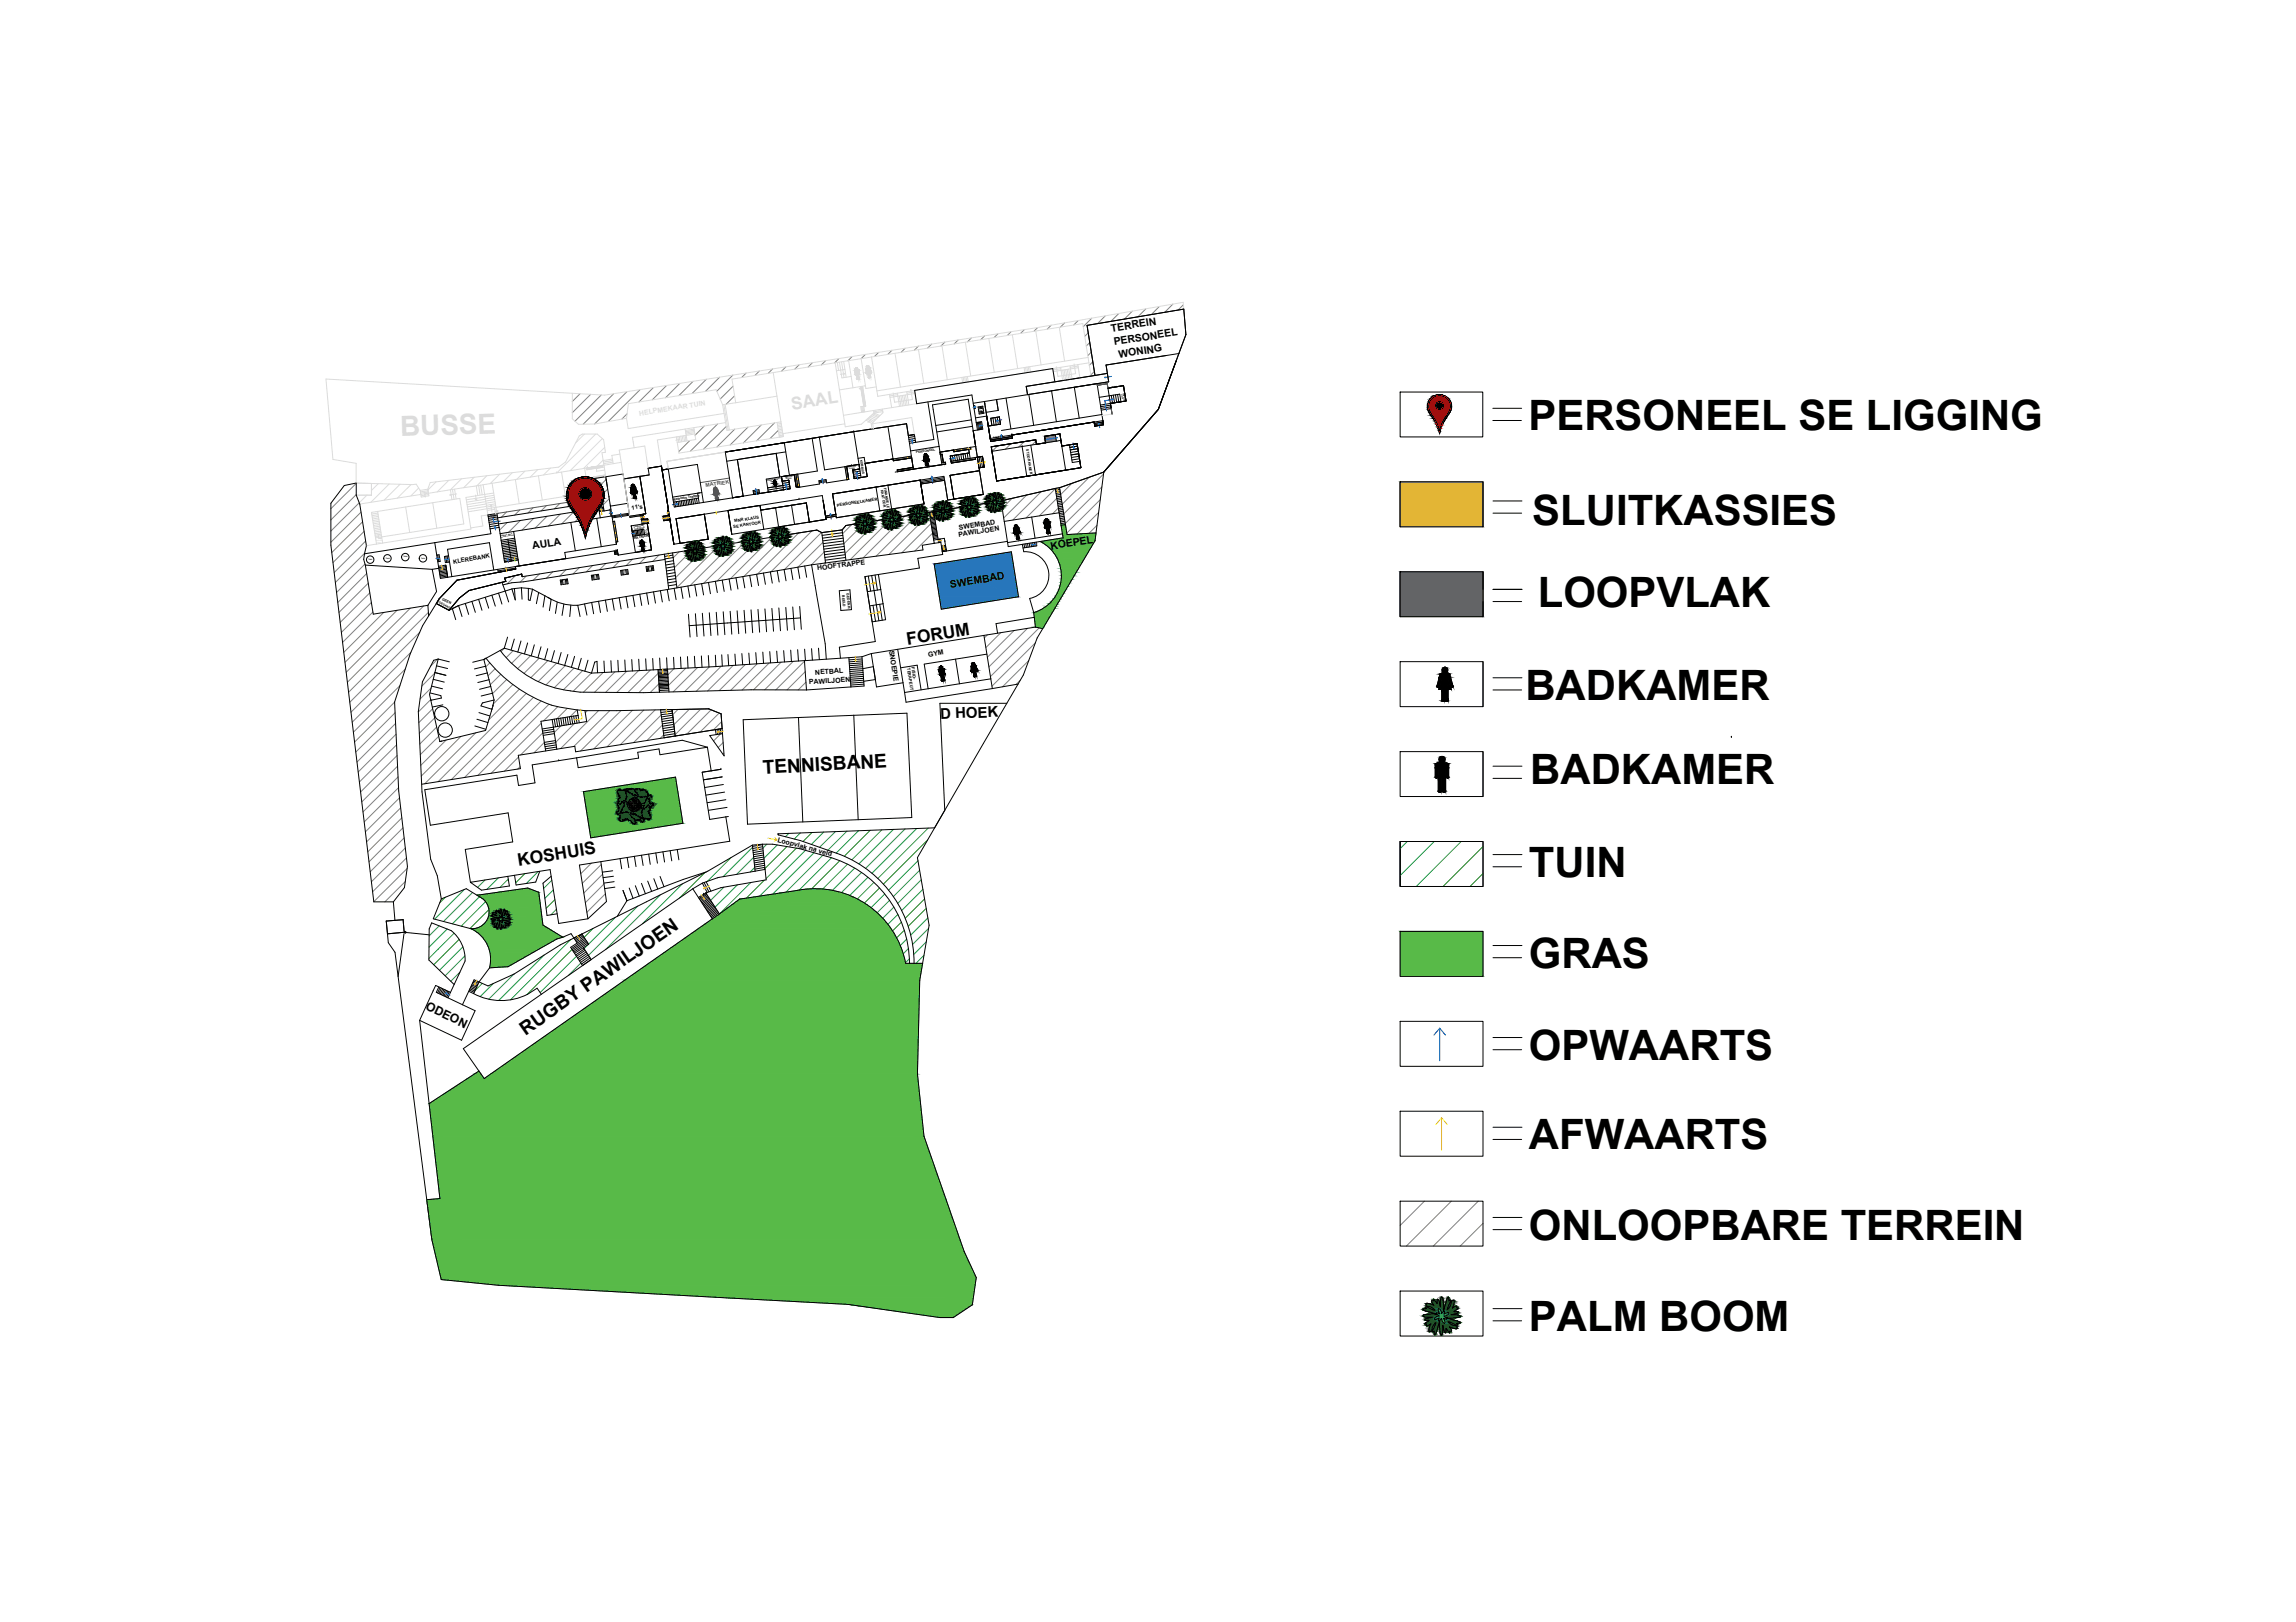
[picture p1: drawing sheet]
<svg xmlns="http://www.w3.org/2000/svg" width="297mm" height="210mm" viewBox="0 0 297 210" stroke-linecap="round" stroke-linejoin="round" font-family="sans-serif">
<defs><g id="words">
<g font-size="5.4">
<text x="197.7" y="55.7">PERSONEEL SE LIGGING</text>
<text x="198.2" y="68">SLUITKASSIES</text>
<text x="198.9" y="78.6">LOOPVLAK</text>
<text x="197.3" y="90.5">BADKAMER</text>
<text x="198" y="101.5">BADKAMER</text>
<text x="197.8" y="113.5">TUIN</text>
<text x="197.8" y="125.2">GRAS</text>
<text x="197.8" y="137.1">OPWAARTS</text>
<text x="197.8" y="148.7">AFWAARTS</text>
<text x="197.8" y="160.4">ONLOOPBARE TERREIN</text>
<text x="197.8" y="172.2">PALM BOOM</text>
</g>
<g font-size="2.5">
<text x="98.7" y="100.2" transform="rotate(-3 98.7 100.2)">TENNISBANE</text>
<text x="68" y="134" transform="rotate(-35 68 134)">RUGBY PAWILJOEN</text>
</g>
<g font-size="2.3">
<text x="117.4" y="83.5" transform="rotate(-9 117.4 83.5)">FORUM</text>
<text x="67.1" y="112.1" transform="rotate(-9 67.1 112.1)">KOSHUIS</text>
</g>
<text font-size="1.9" x="121.7" y="93" transform="rotate(-2 121.7 93)">D HOEK</text>
<text font-size="1.6" x="55" y="130.6" transform="rotate(25 55 130.6)">ODEON</text>
<g font-size="1.4">
<text x="143.8" y="42.9" transform="rotate(-9 143.8 42.9)">TERREIN</text>
<text x="144.2" y="44.7" transform="rotate(-9 144.2 44.7)">PERSONEEL</text>
<text x="144.8" y="46.3" transform="rotate(-9 144.8 46.3)">WONING</text>
<text x="68.9" y="71" transform="rotate(-9 68.9 71)">AULA</text>
<text x="136" y="71.1" transform="rotate(-9 136 71.1)">KOEPEL</text>
<text x="123" y="76" transform="rotate(-9 123 76)">SWEMBAD</text>
</g>
<text font-size=".9" fill="#dcdcdc" x="82.7" y="53.8" transform="rotate(-9 82.7 53.8)">HELPMEKAAR TUIN</text>
<g font-size=".9">
<text x="124" y="69.5" transform="rotate(-9 124 69.5)">PAWILJOEN</text>
<text x="124.1" y="68.6" transform="rotate(-9 124.1 68.6)">SWEMBAD</text>
<text x="105.8" y="73.8" transform="rotate(-7 105.8 73.8)">HOOFTRAPPE</text>
<text x="104.7" y="88.6" transform="rotate(-4 104.7 88.6)">PAWILJOEN</text>
<text x="105.5" y="87.3" transform="rotate(-4 105.5 87.3)">NETBAL</text>
<text x="115" y="84.2" transform="rotate(81 115 84.2)">SNOEPIE</text>
<text x="120.1" y="85" transform="rotate(-9 120.1 85)">GYM</text>
<text x="100.5" y="108.9" transform="rotate(15 100.5 108.9)">Loopvlak na veld</text>
</g>
<g font-size=".8">
<text x="81.7" y="66" transform="rotate(-9 81.7 66)">11's</text>
<text x="58.7" y="72.9" transform="rotate(-9 58.7 72.9)">KLEREBANK</text>
</g>
<text font-size=".7" fill="#545454" x="91.3" y="63" transform="rotate(-9 91.3 63)">MATRIEK</text>
<g font-size=".5">
<text x="132.8" y="58.2" transform="rotate(81 132.8 58.2)">STOORKAMER</text>
<text x="87.1" y="64.8" transform="rotate(-9 87.1 64.8)">Matrieks Trappe</text>
<text x="108.3" y="65.6" transform="rotate(-9 108.3 65.6)">PERSONEELKAMER</text>
<text x="114" y="63.4" transform="rotate(81 114 63.4)">KANTOOR</text>
<text x="114.4" y="63.1" transform="rotate(81 114.4 63.1)">FINANSIELE</text>
<text x="81.9" y="69.8" transform="rotate(-9 81.9 69.8)">MATRIEK</text>
<text x="94.9" y="68.3" transform="rotate(-9 94.9 68.3)">SE KANTOOR</text>
<text x="95" y="67.6" transform="rotate(-9 95 67.6)">MNR KLAUS</text>
<text x="57.2" y="77.6" transform="rotate(28 57.2 77.6)">GEEN</text>
<text x="108.9" y="77" transform="rotate(85 108.9 77)">BEELD</text>
<text x="109.5" y="76.8" transform="rotate(85 109.5 76.8)">GEDENK-</text>
<text x="117.3" y="86.5" transform="rotate(81 117.3 86.5)">TERAPEUT</text>
<text x="117.9" y="86.3" transform="rotate(81 117.9 86.3)">FISIO-</text>
</g>
<g font-size=".4">
<text x="111.3" y="59.5" transform="rotate(81 111.3 59.5)">KOMBUIS</text>
<text x="118.5" y="58.7" transform="rotate(-9 118.5 58.7)">PERSONEEL</text>
<text x="56.6" y="77.9" transform="rotate(28 56.6 77.9)">TOEGANG</text>
</g>
<g font-size=".3">
<text x="99.3" y="62.2" transform="rotate(-9 99.3 62.2)">PERSONEEL</text>
<text x="82" y="68.3" transform="rotate(-9 82 68.3)">VERLORE</text>
<text x="82.1" y="68.6" transform="rotate(-9 82.1 68.6)">GOEDERE</text>
</g>
<g font-size=".2">
<text x="145.1" y="51" transform="rotate(81 145.1 51)">VLOER</text>
<text x="145.3" y="50.8" transform="rotate(81 145.3 50.8)">TWEEDE</text>
<text x="101.6" y="61.8" transform="rotate(-9 101.6 61.8)">TWEEDE</text>
<text x="101.6" y="62" transform="rotate(-9 101.6 62)">VLOER</text>
<text x="109.8" y="60.5" transform="rotate(-9 109.8 60.5)">TWEEDE</text>
<text x="109.9" y="60.7" transform="rotate(-9 109.9 60.7)">VLOER</text>
<text x="64.8" y="69.4" transform="rotate(-8 64.8 69.4)">TWEEDE</text>
<text x="64.8" y="69.6" transform="rotate(-10 64.8 69.6)">VLOER</text>
<text x="65.7" y="69.4" transform="rotate(-9 65.7 69.4)">TRAPPE</text>
<text x="65.7" y="69.2" transform="rotate(-9 65.7 69.2)">AULA</text>
<text x="47.7" y="72.5">Tafel</text>
<text x="49.9" y="72.3">Tafel</text>
<text x="52.2" y="72.1">Tafel</text>
<text x="54.5" y="72.3">Tafel</text>
</g>
</g></defs>
<!-- layer: 0 -->
<g fill="none" stroke="#808080" stroke-width=".13">
<path d="M148.2 40l-1 1M150 39.7l-1.1 1M151.7 39.4l-1 1M153.1 39.4l-.7 .7M75 51l-1 1M76.4 51l-2.4 2.4M77.8 51.1l-3.4 3.4M79.4 51l-4 3.9M81.1 50.7l-4.2 4.2M81.1 53.5l-.6 .7M82.8 50.4l-4.1 4.2M84.5 50.2l-1.8 1.8"/>
<path d="M86.2 49.9l-1.8 1.8M88 49.6l-1.9 1.9M89.3 57l-1.5 1.4M89.7 49.3l-1.9 1.9M91.1 55.1l-1.2 1.2M91.4 49.1l-1.9 1.8M92.8 54.9l-3.5 3.5M93.1 48.8l-1.8 1.9M94 55.2l-3 2.9M94.8 48.5l-2.1 2.1M94.8 50l-1.6 1.6M95 51.2l-1.1 1.1"/>
<path d="M95.1 55.5l-2.4 2.4M96.5 48.3l-.6 .6M96.8 55.3l-2.3 2.3M98.2 48l-.5 .6M98.5 55l-2.3 2.3M100 47.7l-.6 .6M100.2 54.7l-2.3 2.3M100.7 55.7l-1.1 1.1M101.7 47.5l-.6 .5M103.4 47.2l-.6 .6M105.1 46.9l-.6 .6M106.8 46.7l-.5 .5"/>
<path d="M108.5 46.4l-.5 .6M110.2 46.1l-.5 .6M112 45.9l-.6 .5M113.7 45.6l-.6 .5M115.4 45.3l-.6 .6M117.1 45.1l-.5 .5M118.8 44.8l-.5 .5M120.5 44.5l-.5 .5M122.2 44.3l-.5 .5M124 44l-.6 .5M125.7 43.7l-.5 .5M127.4 43.5l-.5 .5"/>
<path d="M129.1 57.7l-.7 .7M129.1 43.2l-.5 .5M130.8 57.4l-.7 .7M130.8 42.9l-.5 .5M132.5 57.1l-.7 .8M132.5 42.7l-.5 .4M134 57.1l-.5 .5M134.2 42.4l-.4 .5M136 42.1l-.5 .5M137.7 41.8l-.5 .5M139.5 41.5l-.6 .6M140.8 43.1l-.5 .4"/>
<path d="M141 44.3l-.5 .5M141.2 45.6l-.5 .4M141.2 41.2l-1.1 1.1M141.4 46.8l-.5 .5M141.6 48.1l-.5 .4M143 40.9l-1 1M144.7 40.6l-1 1M146.5 40.3l-1 1M46.1 64l-3.3 3.3M46.1 62.6l-3.3 3.2M46.5 65.1l-3.7 3.6M46.7 66.3l-3.9 3.9"/>
<path d="M46.9 67.5l-4 4M47.1 68.8l-4 4M47.2 71.6l-3.8 3.8M47.2 73l-3.7 3.7M47.3 70l-4.1 4.1M47.4 74.2l-3.7 3.8M47.6 75.5l-3.7 3.8M47.8 76.7l-3.8 3.8M48 78l-3.8 3.8M48.2 79.2l-3.9 3.9M49.6 79.3l-5.1 5.1M51.4 79l-6.8 6.7"/>
<path d="M53.1 78.7l-8.3 8.3M54.8 78.4l-9.9 9.9M55.4 79.3l-10.3 10.3M65.4 73.5h.1M65.5 66.2l-.6 .7M65.6 67.6l-1 1M66.7 74.5l-1.1 1.1M67.3 66l-.7 .7M67.3 67.4l-1.5 1.5M68.1 74.6l-.8 .7M69 65.7l-.7 .7M69 67.1l-1.5 1.5"/>
<path d="M69.8 74.3l-.8 .8M70.7 65.4l-.7 .7M70.8 66.8l-1.6 1.5M71.5 74l-.8 .8M72.4 65.2l-.7 .6M72.5 66.5l-1.6 1.6M73.2 73.7l-.8 .9M74.1 64.9l-.7 .7M74.2 66.3l-1.5 1.5M74.9 73.5l-.8 .8M75.8 64.6l-.6 .7M75.9 66l-1.5 1.5"/>
<path d="M76.7 73.2l-.9 .8M77.1 61.9l-.4 .4M77.5 65.9l-1.4 1.4M78.4 72.9l-.8 .8M78.4 62l-1.5 1.5M78.6 63.3l-1.7 1.7M78.8 64.5l-.8 .8M79 65.8l-.2 .2M80.1 72.7l-.8 .8M81.8 72.4l-.8 .8M83.5 72.1l-.8 .8M85.3 71.8l-.9 .9"/>
<path d="M87.9 71.4l-.8 .8M88.9 71.9l-1.6 1.6M89.8 72.4l-2.4 2.4M90 72.1v.1M90.4 71.7v.1M90.7 71.5l-.1 .1M91.3 70.9l-.4 .4M93 70.6l-5.4 5.4M94.7 70.3l-5.4 5.5M96.5 70.1l-5.5 5.4M98.2 69.8l-5.4 5.4M99.9 69.5l-5.4 5.4"/>
<path d="M101.6 69.2l-5.3 5.4M103.3 69l-5.3 5.3M105 68.7l-5.3 5.3M106.3 68.9l-4.8 4.8M106.5 70.2l-3.3 3.2M106.6 71.4l-1.6 1.7M106.8 72.7l-.1 .2M110.2 67.9l-1.2 1.2M111.9 67.6l-2.7 2.8M113.6 67.3l-4.3 4.3M115.4 67.1l-5.4 5.3M117.1 66.8l-5.4 5.4"/>
<path d="M118.8 66.5l-5.5 5.5M120.3 66.5l-5.3 5.3M120.5 67.7l-3.8 3.8M120.7 69l-2.4 2.3M120.9 70.2l-.1 .1M130.9 64.5l-1.2 1.3M132.8 64.1l-2.9 2.9M134.7 63.6l-3.7 3.7M136.5 63.2l-3.8 3.8M136.7 64.5l-2.2 2.3M136.9 65.7l-.7 .8M138.7 62.6l-1.5 1.4"/>
<path d="M140.9 61.8l-3.5 3.5M141.9 68l-1 1M142.1 66.3l-2.8 2.8M142.3 64.7l-4.3 4.3M142.6 63l-4.8 4.8M142.8 61.3l-5.2 5.2M51.1 90.9l-5.2 5.1M51.1 92.2l-5.1 5.1M51.2 93.6l-5 5M51.2 95l-4.9 4.9M51.3 96.4l-4.8 4.8M51.4 97.8l-4.7 4.7"/>
<path d="M51.4 99.2l-4.6 4.6M51.7 88.7l-6 6M52.4 86.6l-6.8 6.9M53.2 84.4l-7.8 7.8M54.3 81.8l-9 9.1M55.7 90.5l-1.6 1.6M55.8 89l-1.5 1.5M56 91.7l-1.8 1.8M56.2 92.9l-2 2M56.2 87.1l-1.6 1.7M56.5 94.1l-2.2 2.2M56.6 85.3l-.9 .9"/>
<path d="M56.8 95.3l-2.4 2.4M57.7 95.8l-3.3 3.2M59.6 95.3l-5.1 5.1M61.5 94.8l-6.6 6.6M63.4 85.8l-.6 .5M64 86.5l-.9 1M64.8 87.3l-1.4 1.3M65.3 83.9l-.5 .4M65.5 87.9l-1.8 1.9M66.3 88.6l-2.5 2.5M66.4 84.2l-.9 .9M67.1 98l-1.8 1.8"/>
<path d="M67.2 89.2l-4 4M67.3 99.2l-.3 .3M67.5 84.5l-1.3 1.3M68.1 89.7l-11.4 11.5M68.6 84.9l-1.6 1.6M69 90.3l-10.6 10.6M69.8 85.2l-2 2M70 90.7l-9.9 9.9M70 93.6l-6.5 6.5M70.2 94.8l-2.8 2.9M70.4 96.1l-1.3 1.3M70.9 85.5l-2.2 2.2"/>
<path d="M71 91.1l-9.2 9.2M72 85.8l-2.4 2.4M72.2 91.4l-1.9 1.9M72.6 93.9l-.9 .9M73.1 86.1l-2.5 2.5M73.4 91.7l-1.4 1.3M74.3 86.5l-2.6 2.5M74.3 93.6l-2.4 2.5M74.6 91.9l-.8 .8M75.4 86.8l-2.5 2.5M76 92l-.3 .2M76.5 87.1l-2.3 2.4"/>
<path d="M77.4 92l-4.9 4.9M78 87l-2.5 2.6M78.9 92l-4.7 4.6M79.6 86.9l-2.7 2.7M80.3 92l-5.2 5.2M81.1 86.9l-2.8 2.7M81.8 91.9l-5 5M82.6 86.8l-2.8 2.8M83.3 91.9l-4.8 4.7M84.1 86.7l-2.9 2.9M84.8 91.9l-4.5 4.5M85.2 87.1l-2.5 2.5"/>
<path d="M85.2 88.5l-1.1 1.1M85.5 92.5l-3.5 3.6M85.7 93.8l-2 2M85.9 95.1l-.5 .5M87.2 86.5l-.8 .8M87.7 91.8l-.7 .7M88.7 86.5l-2.2 2.2M89.2 91.8l-2 2M90.2 86.4l-3.1 3.1M90.7 91.8l-3.4 3.3M91.8 86.3l-3.2 3.2M92 91.9l-3.1 3.1"/>
<path d="M93 92.3l-2.4 2.4M93.2 95l-.9 .9M93.3 86.2l-3.2 3.3M93.4 93.4l-1.1 1.1M93.6 96.1l-.7 .6M93.6 97.4l-.1 .2M94.9 86.1l-3.3 3.3M96.4 86l-3.4 3.4M98 85.9l-3.5 3.4M99.5 85.8l-3.5 3.5M101.1 85.7l-3.6 3.6M102.6 85.6l-3.7 3.7"/>
<path d="M104.1 85.6l-3.7 3.7M104.2 86.9l-2.4 2.4M104.3 88.3l-1 1M127.7 82.2l-.4 .4M129.5 81.9l-2 1.9M131.2 81.6l-3.5 3.5M132 88l-.5 .6M132.9 81.3l-5 5M133.1 85.5l-3.4 3.4M134 83.2l-5.7 5.6M134.4 81.3l-6.3 6.3M51.5 100.5l-4.5 4.6"/>
<path d="M51.6 101.9l-4.5 4.5M51.7 103.2l-4.4 4.5M51.8 104.5l-4.4 4.4M52 105.8l-4.4 4.4M52.1 107.1l-4.4 4.4M52.3 108.4l-4.4 4.4M52.4 114.1l-2.6 2.6M52.4 109.7l-4.3 4.4M52.6 111l-4.4 4.4M52.7 112.4l-4.3 4.3M76.5 111.7l-1.4 1.4M77.8 111.9l-2.5 2.4"/>
<path d="M78 113.1l-2.5 2.5M78.1 114.4l-2.4 2.4M78.3 115.7l-2.4 2.4"/>
</g>
<g fill="none" stroke="#dcdcdc" stroke-width=".13">
<path d="M74 50.9v3.3l.8 .7h2.1l4.2-.8M75.6 56.2l-1.1 1.1M77.1 56.2l-5.1 5M77.9 56.8l-4.1 4.1M78 59.5l-.8 .8M78.2 57.9l-2.7 2.7M79.2 59.4l-1.2 .2M79.3 59.6l-1.2 .2M79.3 59.8l-1.2 .2M80.2 58.8l-1 .1 .1 1.1M80.4 59.8l-4.8 .8M80.4 59.8l1.1 7"/>
<path d="M81.8 56.6l.2 1.3M82 57.9l-1.9 .3 .3 1.6M82 57.9l1.4-.2 .4 2.9M87.5 56.5l.3 2.1 13-2M87.7 56.5l.1 .7M87.9 56.5l.1 .7M88.1 56.4l.1 .8M88.3 56.4l.1 .7M88.5 56.4l.1 .7M88.6 55.5l.2 .8M88.6 56.4l.1 .7M88.8 56.3l-3.8 .6 .6 3.4"/>
<path d="M88.8 56.3l.1 .8M89.8 55.3l.2 1.6-2.4 .4M89.8 55.5l-1.1 .2M89.8 55.7l-1.1 .2M89.8 55.8l-1.1 .2M89.9 56l-1.2 .2M89.9 56.2l-1.1 .1M93.5 52.4l.5 3.3 6.5-1M93.5 52.4l-.8-2-11.4 1.8-.2 1.9M93.6 52.4l.6 3.3M93.7 53.5l-12.4 2-.2-1.4M93.8 52.3l.6 3.3"/>
<path d="M93.8 58.5l-7.5 1.2 .2 1M93.9 54.7l-12.1 1.9M95.2 52.1l-1.7 .3M100 48.2l.5 3.1M100.5 51.3l-5.3 .8M100.5 51.3l.5 3.3M100.5 54.7l.3 1.9M101 54.6l-.5 .1M101 54.6l.3 1.5M101.1 54.8l-.5 .1M101.1 55l-.5 .1M101.1 55.2l-.5 .1"/>
<path d="M101.2 55.4h-.5M101.2 55.5l-.5 .1M101.2 55.7l-.5 .1M101.2 55.9l-.5 .1M101.3 56.1v.4l-.5 .1M101.3 56.1l-.5 .1M101.3 56.3l-.5 .1M108.1 47l1.3 8.2 2-.3 1.7-1.4M108.3 46.9l.2 1M108.6 46.9l.3 2 1.2-.2M108.9 46.8l.3 2.1M109.2 46.8l.3 2"/>
<path d="M109.3 54.8l-8 1.3M109.3 47.8l-1.1 .2M109.8 46.7l.5 3.5M110.5 55.9l6.8-1.1 .2 1.6M110.6 48l.1 .5v-.4M110.6 47.9v.1M110.6 47.9l.5-.1 .1 .6-.2-.4M110.7 48.1h.1M110.7 48.1l.2 .9M110.9 48.4h.1M110.9 48.4l.1 .6M111 48h.1"/>
<path d="M111 48l.2 1M111.3 50l.6 3.3M111.4 50.1h.2l.4 2.4-.6 .1 .1 .8M111.4 46.4l.6 3.5M111.5 52.6l.1 .7M111.6 52.6l.1 .7M111.9 53.3l-2.8 .4M112 49.9l-3.4 .6M112 49.9v.4l1.4-.2M112 54.4l.8 .4M112.2 47.8h-.1M112.2 47.8l-.1 .4h-.1"/>
<path d="M112.2 47.8h.1M112.2 47.8l-.1 .6 .2-.1 .1 .6v-.6M112.2 54.2l.7 .5M112.3 54.1l.8 .4M112.4 48.3h.1M112.5 47.7h.1M112.5 47.8l.2 .5h-.1v.5l-.2-.5M112.5 47.7l.2 .5-.3-.6h-.3l-.1 .6M112.5 54l.7 .4M112.6 53.8l.8 .4M112.7 54.9l5.2-.9 .4 2.2M112.7 54.9l.1 .6"/>
<path d="M112.8 46.2l.6 4.4M112.8 53.7l.8 .3M112.9 54.8l.1 .7M112.9 53.6l.8 .3M112.9 54.7l-.2 .2M113 53.1l.1 .4M113.1 53.5l.7 .3M114.2 52.9v.5l-1.3 1.3M114.2 53.1l-1.2 .2M114.2 53.3l-1.1 .2M115.1 51l.3 1.8M115.8 45.7l.7 4.4"/>
<path d="M116.1 50.9l.3 1.7M116.1 51.1l-1 .1M116.3 51.2l.3 1.4M116.6 51.2l.2 1.3M116.8 51.2l.2 1.3M117 51.1l.2 1.4M117.1 51.1l.3 1.3M117.3 50.7l.3 1.7M118.3 50.5l.3 1.7M118.3 50.7l-1 .2M118.4 50.9l-3.3 .5M118.8 45.2l.7 4.4"/>
<path d="M120 52l-8.1 1.3M121.9 44.8l.7 4.3M124.4 48.8l.1 .7M124.6 48.8l.1 .7M124.8 48.8l.1 .7M124.9 44.3l.7 4.4M125 48.8l.1 .7M125.2 48.7l.1 .7M125.3 57.9l.1 .7M127.9 43.8l.7 4.4M131 43.3l.7 4.4M132.5 47.6l.1 .7"/>
<path d="M132.7 47.5l.1 .7M132.8 47.5l.2 .7M133 47.5l.1 .7M133.2 47.5l.1 .7M134 42.8l.7 4.4M136.2 47.7l.3 1.7M137 42.4l.7 4.3M137.2 47.5l.3 1.8M137.2 47.7l-1 .2M137.5 47.9l.2 1.3M137.7 47.9l.2 1.3M137.9 47.8l.2 1.4"/>
<path d="M138.1 47.8l.2 1.3M138.3 47.8l.2 1.3M138.4 47.3l.3 1.8M139.4 47.2l.3 1.7M139.5 47.4l-1 .1M139.5 47.6l-3.2 .5M140.8 46.3l-27.4 4.3M140.9 47l-27.3 4.3-.2-.7M141.1 48.7l-1-6.8-45.4 7.2 .5 3M143.9 53.6l-1.3 .2M144.2 50.1h.1M144.4 50.1h.1"/>
<path d="M144.7 50h.1M153.1 40v-.9l-18.9 3.3-56 8.7-36-2 .9 10.4 3 .5v2.5l7.7 .2 .6 .8M47.5 64.1l-1 1M48.1 62.6v1.5h-2M48.6 69.6l11.4-1.8-.5-3.3-11.4 1.8 .6 4.1M48.7 70.4l-1.3 .2M48.8 66.2l.7 4.1M48.9 66.4l-.8 .1M48.9 66.6l-.8 .1M48.9 62.6l-.8 .9M49 66.8l-.8 .1M49 67l-.8 .2"/>
<path d="M49 67.2l-.8 .2M49.1 67.5l-.8 .1M49.1 67.7l-.8 .1M49.1 67.9l-.8 .1M49.2 68.1l-.8 .1M49.2 68.3l-.8 .1M49.2 68.5l-.8 .1M49.3 68.7l-.8 .2M49.3 68.9l-.8 .2M49.3 69.1l-.8 .2M49.3 69.3l-.7 .1M50.4 62.6l-2.4 2.4"/>
<path d="M51.8 62.7l-2.1 2M52.5 65.6l.5 3.3M53.2 62.7l-1.8 1.8M54.2 63.2l-1.1 1M54.4 63.5v.5M54.4 64l-7.9 1.2M55.3 63.3l-.9 .2M55.3 63.3l.2 .9-1 .1-.1-.3M55.4 63.5l-1 .2M55.4 63.7l-1 .1M55.4 63.8l-1 .2M55.5 64l-1 .2"/>
<path d="M56 65.1l.5 3.3M56.4 62.4l-1 1M58.1 62.2l-1.5 1.5M58.5 63.3l.2 1.3M58.8 63.3l.2 1.3M59.7 62l-1.4 1.4 .2 1.3M61.3 61.8l-1.3 1.3M61.6 62.9l.2 1.2M61.9 62.8l.2 1.3M62.2 62.8l.2 1.2M62.5 62.7l-7.1 1.1M62.5 62.7l.6 3.9-.8 .2 .2 1.3-1.6 .2"/>
<path d="M62.8 64.3l-2.5 .4M62.8 64.6l-2.4 .4M62.9 64.9l-2.5 .4M62.9 65.2l-2.4 .4M62.9 65.5l-2.4 .4M63 61.6l-1.3 1.3M63.7 62.5l.6 3.9M63.9 63.8l-3.6 .6 .6 4.1-12.2 1.9M63.9 64.1l-1.2 .2M64 64.4l-1.2 .2M64 65.7l.1 .8M64 64.7l-1.2 .1"/>
<path d="M64 65.9l-1 .2M64 64.9l-1.1 .2M64.1 65.2l-1.2 .2M64.1 65.4l-1.1 .2M64.6 61.4l-1.2 1.2M66.3 61.2l-1.2 1.1M66.7 62.1l.5 3.1M67.9 61l-1 1M69.6 60.8l-1 1M69.7 61.6l.5 3.1M71.2 60.6l-.9 .9M72 61.2h.1"/>
<path d="M72.7 61.1l.4 3.1M75.6 60.6l.5 3.2-15.5 2.4M75.6 60.6l-13.1 2.1M75.7 63.8h.1M75.9 62.1h.1M76 60.5h.1M77.9 60.2l.1 .3-2.1 .3v-.2M78.2 60.4l-1.1 .2 .1 .4 1-.2M78.2 61.7v-.2l-1.4 .2v.2M78.4 61.7l-.5-3.1 .4-.1-.2-1.6-.8-.7h-2l-.4 .2-1.7 3.4-.9 .6-16.6 2-.4 .9"/>
<circle cx="110.8" cy="47.7" r=".12"/>
<circle cx="112.3" cy="47.4" r=".12"/>
</g>
<g fill="none" stroke="#000" stroke-width=".13">
<path d="M93.8 58.5l1 5.9M101.5 57.3l.6 4.2M105.1 56.7l.6 4.3-2.7 .4M106 56.6l.7 4.2 2.6-.4M110.5 55.9h.1M110.5 55.9l-16.7 2.6M110.5 55.9l.6 4.2M110.5 55.9l6.8-1.1 .2 1.6M111 59.3l.8-.1 .1 .8M111.9 60l.3 1.7-.8 .1M114.9 55.2l.6 4.2M115.5 59.4l.1 .2 2.3-.3 .2 1.2-2 .3v.2l5.8-.9"/>
<path d="M115.5 59.4l-3.6 .6M117.5 56.4l.4 2.6M117.5 56.4l.8-.2 .2 1M117.9 59l-6 1M117.9 59l.3 1.7-2.4 .4M118.3 56.5l-.8 .1M118.4 56.7l-.8 .2M118.4 57l-.8 .1M119.6 59.2v.4M119.6 59.1v.1M119.6 59.1v.6h.1l.2 .5v-.5M119.7 59.1h.1"/>
<path d="M119.9 59.7h.1M119.9 59.7l.1 .5M119.9 58.9l.3 .6h-.1M119.9 58.9l-.3 .1-.1 .6h.1M119.9 59.1h.1M120.1 59.5l-.2-.4 .3 .5-.2 .1 .1 .5h-.1M121.5 57.8l-.9-5.4 4.7-.7 .9 6.1M121.5 57.8l.4 2.3M121.5 57.8l-3.7 .6M121.6 58.5l.1 .3h.2l.1 1.1 .3-.1M122.3 59.8l-.5 .1M122.3 59.8v.3h-.4"/>
<path d="M123.2 59l.1 .7M123.5 58.9l.1 .7M123.8 58.9l.1 .7M124 58.8l.1 .7M124.3 58.8l.1 .7M124.6 58.7l.1 .7M124.9 58.7l.1 .7M125.1 58.7l.1 .7M125.3 58.2l.1 .4M125.4 58.6l-2.5 .4 .1 .7M125.4 58.6l.1 .7M125.6 57.9v.2l-2.2 .4v-.3l-1.8 .3"/>
<path d="M125.7 54.3l-4.6 .8M125.8 55.2l-4.6 .7M126 52.5h.1l.1 .4h-.2M126.2 59.2v.2M126.2 59.4l-3.1 .5-.1-.2M126.2 57.8l-4.6 .7M126.2 57.8l.2 1.4M126.3 54.7l-.6-3.6-5.7 .9 .8 4.9-3.1 .5M126.3 54.7l.7-.1 .1 .9-1.2 .2 .3 2.1M126.3 54.7l.2 1M126.4 54.7l.2 .9M126.4 59.2l.7-.1 .2 1.3-.6 .1"/>
<path d="M126.4 59.2l-3.4 .5M126.4 59.2l.3 1.3M126.4 59.2h-.2v.2M126.5 52.7l.6-.1 .1 .1-.6 .1zM126.6 54.6l.1 1M126.6 52.9l.6-.1 .1 .4-.7 .1zM126.7 53.4l.6-.1v.2l-.6 .1zM126.7 59.1l.2 1.4M126.7 54.6l.2 1M126.8 54.6l.2 1M126.9 59.1l.2 1.4M127.4 52l.7 4.7"/>
<path d="M127.4 52l-1.5 .2M127.4 52.3h.1M127.5 52.7h.1M127.7 53.8l-1.5 .3M128.3 55.1l-.1-1 1.1-.1 .1 .9-1.5 .2M128.5 54.1l.1 .9M128.6 56.7h.1M128.7 54l.2 1M128.9 56.6h.1M128.9 51.7l.2 1.4-1.5 .3M129 54l.2 .9M129.1 56.6h.1"/>
<path d="M129.4 56.5h.1M129.7 56.5h.1M130.2 51.5l.6 4M130.9 56.3h.1M130.9 56.3l.1 .4-2.8 .4-.1-.4M130.9 56.5l-2.8 .4M132.2 57.8h.1M132.2 57.8l.6 3.8M133.1 51.1l.6 3.9M133.4 57.6l.6 3.9M134 56.9l.1 .6-.1-.6-5.8 .9 .1 .6M136 50.6l.7 4"/>
<path d="M136.5 56.2l.2 .9M137.3 57l.1 .7 1.9-.3 .5 3.1-10.9 1.7-.6-3.8M137.3 57l.6 3.8M137.3 57l-9 1.4M137.3 57l-.2-.8-2 .3 .2 .8M138.4 57.6l.3 2.3 1-.2M139 50.1l.6 4M139.4 57.7l-1 .2M139.4 58.1l-.9 .1M139.5 58.4l-1 .2M139.5 58.7l-.9 .2M139.6 59.1l-1 .1"/>
<path d="M139.7 59.4l-1 .1M141.9 49.6l.8 4.8M142.2 51.4l2.7-.4 .1 1M142.4 52.4l3.3-.5-.4-2-2 .3 .5 2.7-1.3 .2M142.4 52.6h.1M142.6 53.6l-13 2.1M142.7 54.4l-14.6 2.3M142.7 54.4l.1 .6-1.2 .1-.1-.5M142.7 54.6l-1.1 .2M142.7 54.8l-1.1 .2M143.7 52.4l-1.3 .2M143.7 52.6l-1.3 .2"/>
<path d="M143.8 51.2l.1 1M143.9 50.1h.1M144 51.1l.2 1M144.3 51.1l.2 1M144.6 51.1l.1 .9M152.5 45.7l-2.6 7.3-7.1 8.1M152.5 45.7l-9.4 1.5 .3 2.2-16 2.6M152.5 45.7l.9-2.4-.3-3.3-12.5 2.1 1.1 6.5 1.6-.3-10.5 1.7 .1 1.1M187 54l-.4 .6-.4 1.1-.2-.8-.7-1.2a1.41 1.41 0 0 1-.2-2 1.41 1.41 0 0 1 2-.2 1.41 1.41 0 0 1 .2 2l-.3 .5M187.1 54.1l-.6 1.2-.3 .8-.5-1.4-.5-.9a1.57 1.57 0 0 1 .4-2.6 1.57 1.57 0 0 1 2.2 1.4l-.2 .8-.6 .8M47.2 71.7l.2-1.1-.9-5.4-.4-1.1v-1.6l-1.6 .3-1.7 2.3v5.4l5.6 46.2h2.5M47.2 71.7l-.2 .7 .3 .7"/>
<path d="M47.3 73.1l8.6 .6M47.3 73.1l1 6.4 7.1-1.2M55.4 78.3l.1 1.4M55.9 73.7l.6 2.8-1.1 1.8M56.2 70.2l.8 4.7 16.2-2.6M56.5 71.8h.3l.1 .9h-.3M56.6 71.8l.2 .9M56.7 73.3l1-.2 .2 1.6M56.8 73.5l-.9 .2M56.8 77.5l-2.1 3.5-1.6 3.6-2 6.3 .5 11.4 1.1 9.8-.4 2.8-1.4 1.8M56.8 77.5l-.4 .6 1.7 .9M57.7 72l.1 .8"/>
<path d="M57.7 73.3l-.9 .2M57.7 73.5l-.9 .1M57.8 73.7l-1 .1M57.8 73.8l-1 .2M57.8 74l-.9 .2M57.8 74.2l-.9 .1M57.8 72l.2 .8M57.9 74.4l-1 .1M57.9 74.5l-.9 .2M58 71.9l-.5 .1 .1 .8 .6-.1M58.5 78.8l.5 1.4M59.3 78.4l.5 1.4"/>
<path d="M59.3 78.4l-1.2 .6M60.2 78.1l.4 1.4M61.1 77.8l.4 1.4M61.9 77.6l.5 1.4M62.8 77.3l.4 1.4M63.4 68.4l.1 .7-16.3 2.6M63.6 77l.5 1.4M63.9 73.8l-.6-3.6-5.4 .9 .6 3.5M64.3 66.4l-1.2 .2 .3 1.8M64.3 66.4l.3 1.8M64.3 66.7l-1.1 .2M64.4 66.9l-1.2 .2"/>
<path d="M64.4 67.1l-1.2 .2M64.4 73.7l.1 .4M64.4 66.4h-.1M64.4 67.4l-1.1 .2M64.5 67.7l-1.2 .2M64.5 76.8l.4 1.4M64.5 68l-1.1 .2M64.6 68.2l-1.2 .2M64.6 68.2l.1 .9M64.7 69.1l.6 3.6M64.9 75.4l.9 2.5M65.3 72.7l1.7-.3z"/>
<path d="M65.7 69.8l.5 2.8M66.2 76.2l-6.9 2.2M66.4 68.8l.8 4.4M66.4 68.8l-1.7 .3M66.6 76.2l.1 1.4-.5-1.4M66.6 76.2h-.4M66.6 69.6l-1.8 .3M66.6 69.9l-1.7 .2M66.7 70.1l-1.8 .3M66.7 73.3v.3l-7.6 1.5-2.3 2.4M66.7 70.3l-1.8 .3M66.7 73.5l-2.3 .4"/>
<path d="M66.7 70.5l-1.7 .3M66.8 70.7l-1.8 .3M66.8 70.9l-1.8 .3M66.8 71.2l-1.7 .2M66.9 71.4l-1.8 .2M66.9 71.6l-1.8 .3M66.9 71.8l-1.7 .3M67 72l-1.8 .3M67 72.2l-1.8 .3M67.5 76.1l-.9 .1M67.5 76.1v1.4M67.5 76.1h.9"/>
<path d="M68.4 76.1v1.5l.2 .1 .3-1.5M68.4 76.1l.5 .1M68.9 76.2l.8 .5M69.7 76.7l.8 .4M69.7 76.7l-.3 1.4M70.5 77.1l.8 .4M70.5 77.1l-.2 1.5M70.9 77.3a6.6 6.6 0 0 0 3.8 1M71.3 77.6l-.2 1.4M72.1 77.9l-.2 1.5M72.5 75.1l.1-.1 .1 .7h-.1zM72.8 75h.3l.1 .6h-.4z"/>
<path d="M72.9 78.2l-.2 1.4M73.3 74.9h.1l.1 .6-.1 .1zM73.8 67.6l.6 3.7M73.8 78.3l-.1 1.5M74.7 78.3l.3 1.5M75.6 78.2l.3 1.4M76.5 74.5l.1-.1 .1 .6-.1 .1zM76.5 78l.3 1.4M76.5 78l-1.8 .3M76.6 65.1l.1 .8M76.8 65l.1 .8M76.8 74.4h.4l.1 .6h-.4z"/>
<path d="M76.9 66.2l-.7 1.4-.5 1.5-.6-1.7-.6-1.1a4.3 4.3 0 0 1-1-2.2 2.2 2.2 0 0 1 3-2.1 2.2 2.2 0 0 1 .9 3.5l-.5 .8M77 65l.1 .8M77.1 66.5l-.9 1.5-.5 1.6-.6-1.9-.7-1.1a4.9 4.9 0 0 1-1.1-2.3 2.43 2.43 0 0 1 3.2-2.5 2.43 2.43 0 0 1 1.1 3.9l-.6 .9M77.1 65l.2 .8M77.2 67.1l.6 3.6M77.3 74.3h.1l.1 .6h-.1zM77.3 65l.4 2M77.4 77.8l.3 1.5M77.5 65.9l.6-.1v-.1l-13.6 2.1M78.1 66l-.6 .1M78.1 66.1l-.2-1.2-13.5 2.1M78.1 66.1l-.6 .1"/>
<path d="M78.2 61.7l-1.5 .3M78.3 77.7l.3 1.4M78.8 64.3h.1M78.9 66l.1 .8M79 65.5h.1M79 66l-.9 .1M79.2 77.5l.3 1.5M79.3 67.5h.2l.4 2.6h-.2l.1 .3M79.5 71.3v.4h.4l.1 .1M79.5 71.3l-6.3 1M79.7 71.3h.1M79.8 70.4l-6.7 1.1 .1 .8"/>
<path d="M79.9 71.2h.1M79.9 71.2l.1 .6M79.9 71.2l-.4 .1M79.9 71.3l-.4 .1M79.9 71.5h-.4M79.9 71.6h-.4M80.1 77.4l.3 1.4M80.3 73.8h.1l.1 .6h-.1zM80.6 73.8l.3-.1 .1 .6-.4 .1zM81 77.2l.2 1.5M81.1 73.7h.1l.1 .6h-.1zM81.2 64.8h.1"/>
<path d="M81.2 65.1l-2.2 .4M81.4 66.4l-15 2.4M81.4 66.5l-2.2 .4M81.4 66.7l-2.2 .3M81.5 66.8l-.9-5.5-2.2 .4 1.4 8.7M81.7 68l.2 1.4 2.1-.3M81.7 68l.5 3.5M81.8 68.7l1.5-.2 .1 .7M81.9 77.1l.2 1.4M81.9 68.7l.1 .7M82.1 68.7l.1 .6M82.2 71.5l-2.2 .3"/>
<path d="M82.3 68.6l.1 .7M82.5 68.6l.1 .7M82.6 68.6l.1 .7M82.8 76.9l.2 1.5M82.8 68.6l.1 .6M82.8 66.6v.1l-1.3 .3v-.2M82.8 66.6l-1.3 .2M82.9 66.6l.2 1.2M82.9 66.7h.1M82.9 68.5l.2 .7M83 66.6l.1 .7M83.1 66.6l.1 .6"/>
<path d="M83.1 68.5l.1 .7M83.2 67.8h.1M83.3 67.8h.1M83.4 67.8h.1M83.5 66.5l-.7 .1M83.5 66.5h-.3l.1 .7 .5-.1M83.6 73.3h.1l.1 .6-.1 .1zM83.7 76.7l.2 1.5M83.7 67.7l-2 .3M83.7 67.7l.6 3.5-2.1 .3M83.8 67.1l.1 .6h-.2M83.8 67.1l-.8 .2"/>
<path d="M83.8 73.3l.4-.1 .1 .7h-.4zM84 61.5l-3.3 .5M84.2 70.5h.1M84.4 73.2h.1l.1 .6h-.1zM84.5 76.6l.3 1.4M85.4 76.4l.3 1.5M85.6 60.3l1.6 10.1 .8-.1M85.6 60.3l-1.8 .3 .2 .9-1.2 .1 .7 4.9M85.6 60.3l.9 5.7h-.1l.1 .7-.7 .1M85.6 60.3l.1 .5M85.7 60.8l4.5-.7 .8 4.9M85.7 60.8l1 6.5"/>
<path d="M85.8 66.8l.1 .6 .8-.1M85.8 66.8l.8-.1 .1 .6M86 71.7l.5 4.6M86 72.4l-18.3 2.9-1.5 .1-1.1 .3M86.3 76.3l.3 1.5M86.5 60.7l.5 3.6M87 71.6l.6 4.5M87 64.3l.2 1.3 7.6-1.2M87.1 71.8l-1.1 .2M87.1 72.2l-1.1 .1M87.1 72.6l-1 .1M87.2 72.9l-1.1 .2"/>
<path d="M87.2 76.1l.3 1.5M87.2 73.3l-1 .2M87.3 73.7l-1.1 .2M87.3 65l.1 .6M87.3 74.1l-1 .2M87.4 74.5l-1.1 .2M87.4 74.9l-1 .1M87.5 75.3l-1.1 .1M87.5 64.9l.1 .6M87.5 75.6l-1 .2M87.7 64.9l.1 .6M87.9 64.9l.1 .6"/>
<path d="M88.1 76l.3 1.4M88.1 64.8l.1 .7M88.4 64.8l.1 .6M88.6 64.8l.1 .6M88.8 64.7l.1 .7M88.9 70.7v.1l-.2 .1a.41 .41 0 0 0 .5 .2l.4 .1h-.7l-.2 .1 .6 .1-.5 .2h.3l-.3 .2 .1 .1v.1l.3-.1-.1 .5h.1l.2-.4 .1-.2-.2 .6M89 64.7l.1 .6M89 75.8l.2 1.5M89.1 79.5l.2 2.9M89.2 64.7l.1 .6M89.4 64.6l.1 .7M89.6 64.6l.1 .6"/>
<path d="M89.7 70.8l.1 .1 .1 .3 .2-.2v.2l.3-.1a.23 .23 0 0 1-.3 .2l.2 .2h-.2v.3a.23 .23 0 0 1-.2-.3l-.2 .2 .1-.2-.4 .1a.22 .22 0 0 1 .1-.2 .22 .22 0 0 1 .2-.1l-.1-.2 .2 .1zM89.9 64.5l.1 .7M89.9 75.7l.2 1.4M90 79.4l.2 3M90.1 64.5l.1 .6M90.3 63.8l.2 1.3M90.4 64.5l-3.3 .5M90.5 70.3l-.2 .6 .2-.3 .1-.3h.2l-.2 .5a.17 .17 0 0 1 .2-.1 .17 .17 0 0 1 .1 .1h.1l-.3 .2 .3 .1-.5 .2h.5l.2 .1h-1l1 .4h-.3l.1 .2M90.5 70.3h-.1l-.1-.2-.3 .9 .1-.5-.2-.5-.1 .7-.2-.5v.3l-.2-.3v.1h-.2l.2 .3-.6-.1 .1 .2 .4 .1 .2 .1-.6-.2M90.8 75.5l.2 1.5M90.8 63.7l-3.8 .6M90.9 79.4l.2 2.9"/>
<path d="M91 71.9l-.6-.2 .1 .2 .5 .1v.2l-.6-.1 .2 .3h-.1l-.1 .1-.2-.3v.3l-.2-.5-.1 .7-.1-.3v-.7l-.3 .9-.1-.3-.1 .1M91.1 66.5l.5 3.3-3.6 .5M91.1 66.5l-3.6 .6 .5 3.2M91.7 75.4l.2 1.4M91.8 79.3l.2 3M92.5 70.1v.1h-.2l.9 .4h-.7l-.2 .1 .6 .1-.5 .2h.3l-.3 .2h.1v.2l.3-.2-.1 .6h.1l.1-.4 .2-.3-.2 .7M92.5 75.2l.3 1.5M92.7 79.2l.2 3M93.3 70.2l.2 .1v.2l.2-.2v.3l.3-.1a.21 .21 0 0 1-.1 .2 .21 .21 0 0 1-.2 0l.2 .2h-.2l.1 .3a.21 .21 0 0 1-.3-.1 .21 .21 0 0 1 0-.2l-.2 .2 .1-.3-.4 .1a.23 .23 0 0 1 .4-.2l-.2-.2h.2zM93.4 75.1l.3 1.4M93.6 79.2l.2 2.9M94.1 69.6l-.2 .6 .2-.2 .1-.3 .2-.1-.1 .6 .3-.2v.2h.1l-.3 .2h.3l-.5 .2h.4l.2 .1-1 .1 1 .3-.3 .1 .1 .1"/>
<path d="M94.2 69.6l-.2 .1v-.3a.41 .41 0 0 0-.2 .5l-.2 .5v-.8l-.1-.2-.1 .7-.1-.5-.1 .3-.2-.3v.1h-.1l.1 .3-.5-.2v.2l.3 .1 .3 .2-.6-.2M94.2 66.1l.5 3 10-1.5M94.2 66.1l12.2-2 .5 3.1M94.2 66.1l-3.1 .4M94.2 66.1h.1M94.3 74.9l.3 1.5M94.5 79.1l.2 3M94.6 71.3l-.6-.2 .6 .3v.2l-.5-.2 .1 .3h-.1v.1l-.3-.3v.3h-.1l-.1-.5-.1 .7-.1-.7v-.3l-.3 1-.1-.3h-.1M95.2 74.8l.3 1.4M95.4 79l.2 3M96.1 74.6l.3 1.5M96.1 69.5l.6 .2-.2-.2-.4-.1v-.2l.6 .2-.2-.3h.1l.1-.2 .2 .4v-.4l.2 .6 .1-.7 .1 .5v.5l.3-1 .1 .3 .1-.1-.2 .6 .2-.2 .1-.4h.1l-.1 .6 .3-.2v.1l.1 .1-.3 .2h.3l-.5 .2 .7 .1-.2 .1h-.8l1 .3-.3 .1v.1"/>
<path d="M96.1 69.5l.1 .1h-.3l1 .4h-.5l-.5 .1 .2 .1h.5l-.5 .2h.2l-.2 .2h.1v.2l.3-.2-.2 .6 .2-.1 .1-.3 .2-.3-.2 .6M96.1 64.2l-1.3 .2M96.3 79l.2 2.9M97 69.6l.2 .2v.1l.2-.2v.3l.3-.1a.21 .21 0 0 1-.1 .2 .21 .21 0 0 1-.2 0l.1 .2-.2-.1 .1 .4a.21 .21 0 0 1-.2-.1 .21 .21 0 0 1 0-.2l-.2 .1v-.2l-.3 .1a.21 .21 0 0 1 .1-.2 .21 .21 0 0 1 .2 0l-.2-.2h.3zM97 74.5l.2 1.4M97.2 78.9l.2 3M97.5 64l-1.4 .2M97.9 74.3l.2 1.5M98.1 78.9l.2 2.9M98.2 63.5l-.7 .2M98.2 63.7l-.7 .1M98.3 70.7l-.7-.2 .3 .2 .3 .1 .1 .1-.6-.1 .2 .3-.2 .1-.2-.3v.3h-.1l-.1-.5-.1 .7-.1-.3v-.7l-.2 .5a.41 .41 0 0 1-.2 .4v-.2h-.2"/>
<path d="M98.3 63.9l-.1-.5-.8 .1 .1 .5M98.3 65.4l.5 3.1M98.4 66l5.9-.9 .4 2.5M98.8 74.2l.2 1.4M99 78.8l.2 3M99.7 74l.2 1.5M99.9 78.7l.2 3M99.9 68.8v.1l-.2 .1 .9 .3-.9 .1 .1 .1h.5l-.5 .2v.1h.3l-.3 .2h.1a.17 .17 0 0 0 .2 .1 .17 .17 0 0 0 .1-.1l-.1 .5h.2l.1-.4 .1-.2-.2 .6M100.3 65.7l.4 2.5M100.5 73.9l.3 1.4M100.7 68.9l.2 .1v.3l.3-.2-.1 .2 .3-.1a.24 .24 0 0 1-.3 .3l.2 .2-.2-.1 .1 .3a.23 .23 0 0 1-.3-.3l-.2 .2 .1-.2-.3 .1a.23 .23 0 0 1 .3-.2l-.2-.3 .2 .1zM100.8 78.7l.2 2.9"/>
<path d="M100.9 61.7l-.5-3-5 .8 .7 4.7M101.1 61.7l.1 .6 .9-.2 .1 1.1-.8 .2M101.1 61.7l-2 .3M101.1 61.7l.2 1.1M101.3 62.8l-2 .3 .1 .6M101.3 62.8l.1 .6M101.4 63.4l-3.9 .6M101.4 73.7l.3 1.5M101.5 68.4l-.2 .6 .2-.2 .1-.4h.2l-.1 .5 .3-.1v.1h.1l-.3 .2 .3 .1-.5 .2 .6 .1-.2 .1h-.7l.4 .1a.41 .41 0 0 1 .5 .2l-.3 .1 .1 .1M101.6 68.4h-.2v-.2l-.4 .9v-.7l-.1-.2v.6l-.2-.5-.1 .3-.2-.3v.1h-.1l.1 .3-.5-.1v.2l.4 .1 .2 .2-.6-.3M101.7 78.6l.2 3M102 70.1l-.6-.3 .2 .2 .4 .1v.2l-.5-.1 .1 .3h-.1l-.1 .1-.2-.3v.3l-.2-.5-.1 .7-.1-.7v-.3l-.3 .9-.1-.2h-.1"/>
<path d="M102.1 62.4l-.9 .2M102.1 62.7l-.8 .1M102.2 63l-2.8 .4M102.3 73.6l.3 1.4M102.4 65.4l.4 2.5M102.6 78.5l.2 3M102.8 61.4l.2 1.6h.2v.1M103 61.4l-1.9 .3M103 61.4l.2 1.7M103.2 61.4l.3 1.6M103.2 73.4l.3 1.5M103.4 64.6h.1"/>
<path d="M103.5 78.5l.2 2.9M103.6 80h.1M103.6 80l-14.4 1M104.1 73.2l.3 1.5M105 73.1l-28.5 4.9M105 73.1l1.8 10.2 .1 2M106.3 68.9l-.6-.3-38.2 6v-.3l-2.2 .5 .1 .4-4.7 1.2-1.3 1-1.3 1.6M106.3 68.9l.5 4M106.5 65.2l.4 2M106.9 67.2l-2.2 .4M106.9 62.2l-.9 .2M106.9 62.4l-.9 .1"/>
<path d="M107.7 63.9l.4 2.7-1.3 .2M108.2 66.8l-1.4 .2M108.6 76.5l1.4-.2 .2 2.6-1.4 .1zM109 68.6l.4 3.9M109 68.6l-2.7 .3M109 68.9l-2.6 .4M109 69.3l-2.6 .3M109.1 69.6l-2.6 .4M109.1 70l-2.6 .4M109.2 70.4l-2.7 .3M109.2 70.7l-2.6 .4M109.3 71.1l-2.7 .3"/>
<path d="M109.3 71.4l-2.6 .4M109.3 60.4l.3 1.7M109.4 71.8l-2.7 .3M109.4 72.1l-2.6 .4M109.6 62.1l-2.7 .4v-.4l-1 .1 .1 .4-2.8 .5M110.1 60.3h.1M110.3 60.8h.1M110.3 60.8l.2 1.1 .9-.1M111.1 60.1l.3 1.7M111.1 60.1l-1.6 .3 .3 1.6-.2 .1M111.1 60.1l.1 .6-.9 .1M111.1 60.1l-1.8 .3"/>
<path d="M111.3 61l-.9 .1M111.3 61.2l-.9 .2M111.4 61.5l-.9 .2M111.7 67.3a.22 .22 0 0 1 .2 .1 .22 .22 0 0 1 0 .2l.2-.2v.2l.3-.1a.23 .23 0 0 1-.3 .3l.2 .2-.3-.1 .1 .4a.23 .23 0 0 1-.2-.4l-.2 .2v-.2l-.3 .1a.23 .23 0 0 1 .3-.2l-.2-.2h.3zM112.3 74.6l.3 1.9M112.5 66.7l-.2 .6 .2-.2 .1-.4h.1l-.1 .6 .3-.2v.1l.1 .1-.3 .2h.3l-.5 .2 .7 .1-.7 .1h-.3l1 .3-.3 .1 .1 .1M112.5 66.7l-.1 .1v-.3a.41 .41 0 0 0-.2 .5l-.2 .5v-.8l-.1-.2-.1 .6-.1-.4h-.1v.2l-.2-.3v.1l-.2 .1 .2 .3-.6-.2 .1 .2 .3 .1 .2 .2-.5-.3v.2h-.3l1 .4h-.8l-.2 .1 .7 .1-.5 .1 .3 .1-.3 .2h.1v.1l.3-.1-.1 .6 .1-.1 .1-.4 .2-.2-.2 .6M112.8 74.5l.9 5.8M112.9 78.3l.4 2.1M113 68.4l-.7-.2 .3 .2 .4 .1v.1l-.6-.1a.17 .17 0 0 1 .1 .1 .17 .17 0 0 1 0 .2l-.1 .1-.2-.3-.1 .3-.1-.5v.5l-.1 .2-.2-.7 .1-.3-.4 1v-.3h-.1M113.2 74.4l.3 2M113.3 63l.5 3.1"/>
<path d="M113.6 74.3l.3 2M113.8 78.2l.3 2.1M113.9 76.3l.7 3.9-1.8 .3M113.9 76.3l-1.7 .3M114.2 78.1l-1.7 .3M114.3 66.7l.6 .2-.3-.2-.3-.1v-.2l.5 .1-.1-.3h.1v-.1l.3 .3v-.3l.2 .5 .1-.6 .1 .6v.3l.3-.9 .1 .2h.1l-.3 .6 .3-.2 .1-.4h.1l-.1 .5 .2-.1 .1 .1h.1l-.3 .3h.3l-.5 .2 .7 .1-.3 .1h-.7l.9 .3-.2 .1v.1l-.6-.3 .3 .3 .3 .1v.1l-.5-.1 .1 .3h-.1v.1l-.2-.3v.3h-.1l-.2-.5v.5l-.1 .1-.1-.9-.3 .9v-.2h-.2M114.3 66.6v.2h-.2l.9 .3h-.2l-.7 .1 .1 .1h.5l-.5 .2 .3 .1-.3 .2h.1v.1l.3-.1-.1 .5h.2l.1-.3 .2-.3-.3 .6M114.9 62.8l.5 3.1M115.1 66.8l.2 .1 .1 .2 .2-.2-.1 .2 .3-.1a.21 .21 0 0 1 0 .2 .21 .21 0 0 1-.3 .1l.2 .2-.2-.1 .1 .3a.21 .21 0 0 1-.2 0 .21 .21 0 0 1 0-.3l-.3 .2 .1-.2-.3 .1a.21 .21 0 0 1 .1-.2 .21 .21 0 0 1 .2 0l-.2-.2h.2zM117.8 66.1v.1h-.3l1 .4h-.5l-.5 .1 .7 .1-.5 .2h.3l-.3 .2h.1v.2l.3-.2-.1 .6 .1-.1 .2-.4 .1-.2-.2 .7M118.1 60.6h.1M118.6 66.2l.1 .1 .1 .2 .2-.2v.3l.3-.1a.23 .23 0 0 1-.3 .2l.2 .2h-.3l.1 .3a.21 .21 0 0 1-.2-.1 .21 .21 0 0 1 0-.2l-.2 .2v-.3l-.3 .1a.23 .23 0 0 1 .3-.2l-.1-.2h.2z"/>
<path d="M119 62.1h.1M119 62.1l.5 3.1-11.3 1.8-.5-3.1M119.4 65.6l-.2 .6 .2-.1 .1-.5h.2l-.2 .6 .3-.2v.2h.1l-.2 .2h.2l-.5 .2 .7 .1-.7 .1h-.3l.5 .1a.41 .41 0 0 1 .5 .3h-.3l.1 .1M119.5 65.6l-.2 .1v-.3l-.4 1v-.8l-.1-.2-.1 .7-.1-.5h-.1v.3l-.2-.4v.2h-.2l.2 .3-.6-.1 .1 .1 .3 .1 .3 .2-.7-.2M119.9 67.3l-.6-.2 .2 .2 .3 .1 .1 .1-.6-.1 .2 .3h-.1l-.1 .1-.2-.3v.3h-.1l-.1-.5-.1 .7-.1-.7v-.3l-.3 1-.1-.3h-.1M120.2 66.3l.6 3.6M120.8 69.9l1.4-.2 .2 1.6M120.8 69.9l.1 .4M120.8 66.2l.6 3.6M120.8 66.3l-.6 .1M120.8 66.5h-.5M120.9 73l9.9-1.6 1 5.8-10 1.6z"/>
<path d="M120.9 66.6l-.6 .1M120.9 70.3l-1.6 .3 .1 .6-14.4 1.9M120.9 66.8l-.6 .1M120.9 66.9l-.6 .1M120.9 67.1h-.5M120.9 65.5l.1 .1-.3 .1 1 .3h-.8l-.2 .1 .7 .1-.5 .2h.3l-.3 .2 .1 .1v.1l.3-.2-.1 .6h.1l.1-.4 .2-.3-.2 .7M121 67.2l-.6 .1M121 67.4l-.6 .1M121 67.5l-.6 .1M121 67.7l-.5 .1M121.1 67.9l-.6 .1M121.1 68l-.6 .1"/>
<path d="M121.1 68.2l-.6 .1M121.1 68.4h-.5M121.2 68.5l-.6 .1M121.2 68.7l-.6 .1M121.2 68.8l-.6 .1M121.2 69l-.5 .1M121.2 69.1l-.5 .1M121.3 69.3l-.6 .1M121.3 69.4l-.6 .1M121.3 69.6l-.5 .1M121.4 69.8v.4M121.4 69.8h.1l.1 .4"/>
<path d="M121.7 69.8l.2 1.6M121.7 70.2l-.8 .1M121.8 65.6l.1 .1 .1 .2 .2-.2v.3l.3-.1a.21 .21 0 0 1-.1 .2 .21 .21 0 0 1-.2 0l.2 .2h-.3l.1 .3a.21 .21 0 0 1-.2-.1 .21 .21 0 0 1 0-.2l-.2 .2v-.3l-.3 .1a.23 .23 0 0 1 .3-.2l-.2-.2h.3zM121.9 71.1h.5v.1l-.5 .1M121.9 71.4l.1 .4-3.3 .5 .2 1.2-7 1.1 1.3 8.4-4.6 .8 .1 1.4M122.1 61.8l-3 .5-.1-.2M122.2 62l-3.1 .5M122.2 62.2l-3.1 .4M122.2 70.1h.1M122.3 70.6l-.5 .1M122.4 70.7l-.6 .1M122.4 70.9l-.6 .1"/>
<path d="M122.6 65l-.2 .6 .2-.2 .1-.3 .1-.1-.1 .6 .3-.2v.2h.1l-.3 .2h.3l-.5 .2h.5l.2 .1-1 .1 1 .3-.3 .1v.1M122.6 65.1h-.1v-.3a.41 .41 0 0 0-.2 .5l-.2 .5v-.8l-.1-.2-.1 .7-.2-.5v.3l-.2-.3v.1h-.2l.2 .3-.6-.1v.1l.4 .1 .2 .2-.6-.2M123.1 66.7l-.7-.2 .7 .3-.1 .2-.5-.2 .2 .3-.2 .1-.2-.3v.3h-.1l-.1-.5-.1 .7-.2-.7 .1-.3-.3 1-.1-.3h-.1M125.2 65.1l.1 .1 .1 .3 .2-.2v.2l.3-.1a.23 .23 0 0 1-.3 .2l.1 .2h-.2l.1 .3a.22 .22 0 0 1-.2-.1 .22 .22 0 0 1 0-.2l-.2 .2v-.2l-.3 .1a.23 .23 0 0 1 .3-.3l-.2-.2 .3 .1zM126 64.6l-.2 .6 .1-.2 .2-.4h.1l-.1 .5 .3-.1v.1h.1l-.3 .2 .3 .1-.5 .1 .7 .1-.2 .1h-.8l1 .4h-.3v.2M126 64.6h-.1l-.1-.2-.3 .9-.1-.9-.1 .1v.5l-.2-.5v.3l-.2-.3-.1 .1a.17 .17 0 0 0-.1 .2 .17 .17 0 0 0 .2 .1l-.6-.1 .1 .1 .3 .1 .2 .2-.5-.2v.1l-.3 .1 1 .3h-.3l-.7 .1 .7 .1-.5 .2h.3l-.3 .2 .1 .1v.1l.3-.1-.1 .5h.1l.1-.4 .2-.2-.2 .6M126.5 66.2l-.7-.2 .2 .2 .4 .1 .1 .2-.6-.1 .2 .2-.2 .1v.1l-.2-.3v.2h-.1l-.1-.4-.1 .6-.1-.2v-.7l-.2 .4a.41 .41 0 0 1-.2 .5v-.3l-.1 .1M126.7 60.5v.4M126.7 60.9l.5 3.1-4.6 .7-.5-3.1-14.4 2.3M126.7 60.9l-3.8 .6 .5 3.1M127.6 64.4l.1 .1-.3 .1 1 .3h-.8l-.2 .1 .7 .1-.5 .2h.3l-.3 .2 .1 .1v.1l.3-.2-.1 .6 .1-.1 .1-.4 .2-.1-.2 .6M128.5 64.5l.1 .1 .1 .3 .2-.2v.2l.3-.1a.23 .23 0 0 1-.3 .2l.1 .2h-.2l.1 .3a.21 .21 0 0 1-.2-.1 .21 .21 0 0 1 0-.2l-.2 .2v-.3l-.3 .2a.21 .21 0 0 1 .1-.3 .21 .21 0 0 1 .2 0l-.2-.2 .3 .1z"/>
<path d="M129.3 64l-.2 .6 .2-.3 .1-.3h.1l-.1 .5 .3-.1v.1h.1l-.3 .2h.3l-.5 .2 .7 .1-1 .1 1 .4h-.3v.2M129.3 64h-.1l-.1-.3-.3 1v-.3l-.1-.7-.1 .7-.1-.5h-.1v.3l-.2-.3v.1h-.2l.2 .3-.6-.1v.1l.6 .3-.6-.2M129.5 64.8l.9 5.4M129.5 64.8l-20.1 3.2-.4 .6M129.8 65.6l-.6-.2 .2 .2 .3 .1 .1 .1-.6-.1 .2 .3-.2 .2-.2-.3v.2h-.1l-.1-.5-.1 .7-.1-.2v-.8l-.2 .5a.41 .41 0 0 1-.2 .5v-.3l-.1 .1M130.3 70.1l-8.4 1.3M131.3 68.5v.6h.1l.1 .6M131.3 68.5h.1M131.6 69.1l.1 .6M131.6 69.1h.1M131.7 69.7h-.1h-.1M131.7 68.4l.2 .6-.1 .1 .1 .5"/>
<path d="M131.7 68.4h.1M131.7 68.3l.3 .6-.3-.5M131.7 68.3h-.5v.7l.1-.5M131.8 69.6v.1h-.1M132.3 70.4l.1 1M132.4 71.4a3.1 3.1 0 0 1 3.3 2.7 3.1 3.1 0 0 1-2.5 3.3M132.5 70.4l.1 .5M132.7 70.4l.1 .5M132.9 70.3l.1 .5M133.2 70.3v.5M133.2 77.5l.5 1.8M133.4 70.3l.1 .4"/>
<path d="M133.5 66.9l.4 2.7M133.6 70.2l.1 .5M133.7 79.3l.3 1.8M133.8 79.9l-4.9 .8 .2 1.2M133.8 70.2l.1 .5M134 61.5h.1M134.1 70.2v.4l-1.7 .3M134.6 70.1a5 5 0 0 1 2.7 4.9 5 5 0 0 1-3.6 4.3M135.1 67.6l.1 .7v-.5M135.2 67.8h.1M135.2 67.8l.2 1.2M135.5 68.2h.1"/>
<path d="M135.5 68.2l.1 .8M135.6 68.2h.1M135.6 68.2l.1 .8M135.7 67.7l.1 1.2M135.7 67.7h.1M135.7 67.5h-.5l-.1 .1M135.7 67.4l.1 .1 .1 .7M135.7 67.7l.1 .5h.1M136.5 63.2l1 5.9M136.5 63.2l-7 1.6M137 66.4l-7.1 1.1M137.1 63.1l.7 4.8"/>
<path d="M137.1 63.1l-.6 .1M137.1 63.3l-.5 .1M137.2 63.5l-.6 .1M137.2 63.8l-.6 .1M137.2 64l-.5 .1M137.3 64.2l-.6 .1M137.3 64.4l-.6 .1M137.3 64.6l-.5 .1M137.4 64.9h-.6M137.4 65.1l-.6 .1M137.4 65.3l-.5 .1M137.5 69.1v.5l-7.1 1.1v-.5"/>
<path d="M137.5 69.1l-7.1 1.1M137.5 65.5l-.6 .1M137.5 65.7l-.6 .1M137.5 65.9l-.5 .1M137.6 66.2h-.6M137.6 66.4l-.6 .1M137.6 66.6l-.5 .1M137.7 66.8l-.6 .1M137.7 67l-.6 .1M137.7 67.2l-.5 .1M137.8 67.5h-.6M137.8 67.7l-.6 .1"/>
<path d="M137.8 67.9l-.5 .1M137.8 67.9l.2 1.3 3.8-.2M142.8 61.1l-1.1 8.9-7.5 12.6-1.8 4.8-13.7 23.6 1.5 8.7-1.2 7.2-.3 12.1 .8 8 5.2 15 1.6 3.3-.5 3.6-2.5 1.6h-1.7l-11.9-1.7-45.2-2.5-7.4-.7-1.2-5.2-4.8-37.2-.9-1.2-.2-2.8 1.1-.1M142.8 61.1l-5.7 2M55.6 89.7l1.4 .3 .1 .3-1.4 .3h.1M55.8 88.8l1.5 .3M56 87.9l1.5 .4M56.3 87l1.4 .4M56.5 86.2l1.4 .3M56.7 85.3l-.6 .1-1.5 2.8-.5 3.9 .5 10.4 1.1 8.7 .9 2.1 .5 3M56.7 85.3l-1.1 4.6 1.3 6.1M56.7 85.3l1.4 .3"/>
<path d="M57.2 95.9l-.3 .1M57.3 91.2l-1.4 .3M61.4 93.9l1.5 .5M61.7 93.1l1.4 .4M62 92.2l1.4 .5M62.6 85.3l.3-.1a18.1 18.1 0 0 0 9 6.2l1.9 .3 1.9 .3M62.6 85.3l.2 .9M62.6 85.3l-1.4 .4M62.8 86.2l.2 .9M62.8 86.2l-1.4 .4M63 87.1l.3 .9M63 87.1l-1.4 .3"/>
<path d="M63.3 88l.2 .8M63.3 88l-1.5 .3M63.5 88.8l.2 .9M63.5 88.8l-1.5 .4M63.6 91.8h.1M63.7 89.7l.2 .9M63.7 89.7l-1.5 .4M63.8 91.4h.1M63.8 91.4l-1 3.1-5.9 1.5M63.9 90.6l-1.4 .3-.3 .5 1.4 .4M63.9 90.6l-.1 .8M64.7 84.2a13.1 13.1 0 0 0 9.1 5.2"/>
<path d="M65.2 83.9l11.3 3.2M65.2 83.9l-2.6 1.4M65.7 82.5l-.5 1.4M66.5 82.7l-.4 1.4M67.4 82.9l-.4 1.5M68.3 83.2l-.4 1.4M69.1 83.4l-.4 1.5M70 83.7l-.4 1.4M70.9 83.9l-.4 1.5M71.4 93.1l.2 1M71.6 94.1l.4 2.9M71.6 94.1l-1.5 .2"/>
<path d="M71.6 94.4l-1.4 .2M71.7 94.7l-1.5 .2M71.7 93.1l.2 1M71.7 94.9l-1.4 .3M71.7 84.2l-.4 1.4M71.9 95.8l-1.5 .3M71.9 96.1l-1.4 .2M72 96.4l-1.5 .2M72 96.7l-1.5 .2M72 93l.1 1M72.3 93l.1 1M72.3 98.4h.1"/>
<path d="M72.5 92.9l.2 1M72.6 84.4l-.4 1.5M72.8 92.9l.2 1M73.1 92.8l.2 1M73.4 92.8l.1 1M73.5 84.7l-.4 1.4M73.7 92.8l.1 .9M73.9 92.7l.2 1M74.2 92.7l.2 .9M74.3 84.9l-.4 1.5M74.5 92.6l.2 1M74.6 98.1l-5.7 .9 .3 2.3-2.1 .3-.2-1.3-11.9 1.9 .7 4.6 10-1.6 .6 3.8-6.1 .9 .7 4.3"/>
<path d="M74.7 91.9l.1 .7M74.8 92.6l-4.8 .7 .6 3.9M74.8 92.6l.1 .9M75.2 85.2l-.4 1.4M75.7 92l.2 1.4-4.3 .7M76.1 85.4l-.4 1.5M77.3 87.1l-.1-1.5-.3 .1-.4 1.4M78.1 85.5l.1 1.5M79 85.5l.1 1.5M79.9 85.4l.1 1.5M80.8 85.4l.1 1.5M81.7 85.4l.1 1.4"/>
<path d="M82.6 85.3l.1 1.5M83.5 85.3l.1 1.4M84.4 85.2l.1 1.5M85.3 85.2l.1 1.4M85.5 91.8h1.4l.5 3.4-1.5 .3zM86.2 85.1l.1 1.5M86.4 86.8h-1.3M86.4 86.9l-1.3 .1M86.4 87.1l-1.2 .1M86.4 87.3l-1.2 .1M86.4 87.5l-1.2 .1M86.4 87.7h-1.2"/>
<path d="M86.4 87.8l-1.2 .1M86.4 88l-1.2 .1M86.4 88.2l-1.2 .1M86.5 88.4h-1.3M86.5 88.6h-1.2M86.5 88.7l-1.2 .1M86.5 88.9l-1.2 .1M86.5 89.1l-1.2 .1v.4l-.2-2.9 1.3-.1 .1 3M86.5 89.3l-1.2 .1M86.9 91.8l.1 .5M87 92l-1.5 .2M87 92.1v.2"/>
<path d="M87 92.3l-1.5 .2M87 92.5l-1.4 .3M87.1 92.8l-1.5 .3M87.1 93.2l-1.5 .2M87.1 85.1l.1 1.4M87.1 93.4l-1.4 .3M87.2 93.7l-1.5 .3M87.2 94.1l-1.4 .2M87.2 94.3l-1.4 .3M87.3 94.6l-1.5 .3M87.3 95l-1.4 .2M88 85l.1 1.5"/>
<path d="M88.9 85l.1 1.5M89.8 84.9l.1 1.5M90.7 84.9l.1 1.5M90.8 99.9l1 6.1 2.1-.3M91.5 96.7l-6.1 1-.1-.8-2.8 .5 .1 .7-7.8 1.2-.2-1.2M91.5 96.7l.5 3.1-1.2 .1M91.5 96.7l-3.2-.9-13.7 2.3M91.6 84.8l.1 1.5M91.7 91.7l1.6 .7 .2 2.5M91.7 91.7l-16 .3M91.7 91.7l-4.8 .1M92.5 94.4l.2 .7"/>
<path d="M92.5 84.8l.1 1.5M92.6 86.3l11.5-.8 .2 3.8M92.6 86.3l-16.1 .8M92.8 94.4l.1 .6M93 94.4l.1 .6M93.2 94.3l.1 .7M93.3 99.6h.1M93.3 99.6l-2.5 .3M93.4 84.7v1.5M93.4 94.3l-1.5 .2M93.4 94.3l-18.9 3-.1-.7-7.3 1.1 .2 1.8-12.7 2M93.5 94.9l-.8 .2"/>
<path d="M93.5 94.9l.2 2.9-1.9-2.6 .9-.1M94.2 84.7l.1 1.5M95.1 84.6l.1 1.5M96 84.6l.1 1.4M96.9 84.5l.1 1.5M97.8 84.5l.1 1.4M98.7 84.4l.1 1.4M99.6 84.3l.1 1.5M100.5 84.3l.1 1.4M101.4 84.2l.1 1.5M102.3 84.1l.1 1.5M103.2 84.1l.1 1.4"/>
<path d="M103.3 92.8l.6 13.6M104.1 84l.1 1.5M104.3 89.3h-7.1l-13.9 .3h-8.2l-1.3-.2M105 83.9l.1 1.5M105.9 83.9l.1 1.5M109.8 85.1l.3 3.8M109.9 86.6l1.7-.1 1.4-.2 .2 1.6-1.5 .3M110.1 88.9l-5.8 .4M110.5 92.5l.5 13.6M111.5 85l.3 3.8-1.7 .1M111.5 85l-7.4 .5M111.5 85.3l-1.7 .1"/>
<path d="M111.6 85.5l-1.7 .1M111.6 85.8l-1.7 .1M111.6 86l-1.7 .1M111.6 86.3l-1.7 .1M111.6 86.8l-1.7 .1M111.7 87l-1.7 .2M111.7 87.3l-1.7 .1M111.7 87.5l-1.7 .1M111.7 87.8l-1.7 .1M111.7 88l-1.7 .1M111.7 88.3l-1.6 .1M111.8 88.5l-1.7 .2"/>
<path d="M112.7 84.6l.7 4.3 3.4-.5M112.7 84.6l-1.2 .4M116.1 84l.9 5.6M116.5 86.4l2.2-.3 .5 3.2M121.5 86.6l-.1 .1M121.6 86.9l.1 .4h-.2M121.6 86.8v.1M121.6 86.8h.1M121.6 86.8l.2 1.2M121.9 87.3h.1M121.9 87.3l.1 .7M121.9 87.2v.1"/>
<path d="M122 86.8l.2 1.2M122 86.8l.1 .4M122 86.8h.1M122.1 86.6l-.1-.1-.5 .1M122.2 87.2h-.1M123.6 85.3l.5 3.2M125.8 86.3l-.1 .5h-.1M125.8 86.3h.1M125.8 86.3l-.1 .7 .2-.1 .2 .7v-.7M126.1 86.9h.1M126.1 86.2h.1M126.1 86.2l.3 .7h-.2l.1 .6-.2-.6"/>
<path d="M126.1 86.2l.3 .5-.2-.6-.1-.1-.4 .1-.1 .7M127.3 82.2l1.1 6.9M127.3 82.2l-14.6 2.4M127.7 84.7l-8.1 1.2 .5 3.2M128.2 87.8l-11.2 1.8M128.4 89.1l-11.2 1.8-.2-1.3M130.3 91h-8.7l.6 13.9M131.7 88.5l-3.3 .6M134 81.1l-6.7 1.1M134 81.1l.9 .3M185.9 98.8h-.1l-.1 .2v1.5l.1 .2 .2-.2M185.9 98.8h1.3h.1l.1 .2"/>
<path d="M186.5 87.6l-.4 1.2M186.5 87.6h.1M186.5 87.6l-.4 1.6h.4v1.4M186.5 90.6l.2 .2 .2-.2M186.9 89.2v1.4M186.9 89.2h.1M187 90.6l.2 .2 .1-.2M187 89.2v1.4M187.3 87.7l.4 1.5h-.4v1.4M187.3 87.6v.1M187.4 87.6h.1M187.4 87.6l.3 1.2 .2 .1 .1-.1"/>
<path d="M187.4 99v1.5l-.1 .2-.2-.2v-1.1h-.1v2.9M187.6 87.3l-.3-.2-.9 .1-.5 1.6 .1 .1 .2-.1M187.6 87.3l.4 1.5M50.9 116.7l.2 2.4M51.1 119.1l1.1-.1 .1 1.6M57.1 116.3l3.2-1.3 1.7 1a2.17 2.17 0 0 1 1.2 2.6 2.17 2.17 0 0 1-2.3 1.6M57.1 116.3l-1 2.6 4.8 1.3M60.9 114.2l10.3-1.7 1.1 7 3.8-.6M61.7 115.9l6.6-1 1.4 .6 .5 4.2 2.6 1.6M63.7 118.3l.1 .1-.3 .1 1 .3h-.3l-.7 .1 .2 .1h.5l-.5 .2h.3l-.3 .3h.1v.1l.3-.1-.2 .5h.2l.1-.3 .2-.3-.2 .6M64.6 118.4l.1 .1 .1 .3 .2-.2v.2l.3-.1a.21 .21 0 0 1-.1 .2 .21 .21 0 0 1-.2 .1l.1 .2-.2-.1 .1 .3a.21 .21 0 0 1-.2-.1 .21 .21 0 0 1 0-.2l-.2 .2v-.2l-.3 .1a.21 .21 0 0 1 .1-.2 .21 .21 0 0 1 .2 0l-.2-.3 .3 .1zM65.4 117.9l-.2 .6 .2-.3 .1-.3h.1l-.1 .5 .3-.1v.1h.1l-.3 .2h.3v.1l-.5 .2 .7 .1-.2 .1h-.8l.9 .3-.2 .1v.1l-.6-.3 .6 .4 .1 .1-.6-.1 .2 .3h-.2v.1l-.2-.3v.3l-.2-.5-.1 .7-.1-.3v-.7l-.4 .9v-.2h-.1"/>
<path d="M65.4 117.9h-.1l-.1-.2-.3 .9v-.7l-.1-.2-.1 .6-.2-.5v.3l-.2-.3-.1 .1h-.1l.2 .3-.6-.1 .1 .2h.3l.2 .3-.6-.3M65.7 113.4l.2 1.3-3.6 .5-1.4-1M69.8 112.8l-.5 1.3-2.5 .4-.2-1.2M71.3 113.4l-1.1 .9 .6 4.2 1.3-.2M75.5 102.5l11.9-1.9 .9 5.9-11.9 1.9zM77.7 111.5l.8 5.2-2.4 2.2M79.3 112.7l-1.4 .2M79.4 113.4l-1.4 .2M79.5 114.1l-1.4 .2M79.6 114.8l-1.4 .2M79.9 104.1l.2 .3h-.1v.1h.1M80.1 104.6h-.1l.1 .1-.1 .1 .2 .1h-.2v.1h-.2l.1 .1-.2 .1 .2 .1a.11 .11 0 0 0 .1 .1 .11 .11 0 0 0 .1-.1l.2-.1-.2 .2h.2l-.2 .1 .2 .1-.1 .1 .1 .1-.2 .1h.1h-.1a.1 .1 0 0 0 0 .1 .1 .1 0 0 0 .1 0v.2l.2 .1a.11 .11 0 0 0 .2 0 .11 .11 0 0 0-.1-.2h.1l.1 .1v-.1h.2v-.2l.1 .2 .1-.1v-.1l.2 .3h.3l.1 .3h.2l-.1 .1h.2l.1 .1v-.2l.1 .2v-.2h.1l-.1-.1-.1-.1"/>
<path d="M80.1 104.6h.1M80.2 111.1l.2 1.3M80.2 105.1v.1M80.5 103.8l.2 .1v.1M80.6 115.2l.5 1.4M80.8 104.3h-.1v.1h-.1l-.1 .2 .1 .1h-.2l.1 .2-.1-.1v.2h-.2h.1l-.1 .1 .2 .1 .1-.1v.1l.1-.1 .1 .1 .3-.2v.2h.1l.1-.2 .1 .2h.1l.1 .1M81 102.3l-.1 .1M81.1 116.6l-1.3 2M81.1 111l.3 1.3M81.1 104.2l.1-.3-.1-.1a.15 .15 0 0 0-.2-.1 .15 .15 0 0 0-.1 .2h-.1l.1 .3-.1 .1M81.1 104.2h.1M81.3 104.3l.3-.1-.2 .2z"/>
<path d="M81.3 104.1l.3-.1 .1 .1-.5 .1M81.4 114.9l.5 1.4M81.4 104.5h.2l.2-.2-.1-.1a.28 .28 0 0 0-.2 .4v.1l.4-.2v-.2h-.1l-.1 .1v.2M81.4 103.6l-.1 .2 .1 .2-.2 .1a.26 .26 0 0 0-.1 .2 .26 .26 0 0 0 .2 .2 .49 .49 0 0 0 .6 .4l-.3 .3 .1 .2 .2-.1v.2v-.3M81.4 104.6l.3-.1v.1M81.5 105.3v.1l.2 .2-.1 .1h.3v.2h.2l-.1 .2 .2 .1M81.5 104.8l.4 .1M81.6 105.2v.1h-.1M81.6 103.4l-.2 .1M81.7 103.5l.2 .2v.3a.21 .21 0 0 1-.3-.2l-.2-.2M81.7 103.4h.1M81.7 103.5l-.3 .1"/>
<path d="M81.7 103.4v.1M81.8 104.6l.1-.1-.2 .2zM81.8 103.4l.2 .3zM81.8 103.3l.1 .1zM81.8 103.3l-.1 .1M81.8 104.7h.2l-.1 .1zM81.9 104.9a.14 .14 0 0 1 .2-.1 .14 .14 0 0 1 0 .2M81.9 103.3h.1M82 104.5v.2zM82 103.5l.1 .2-.1 .1zM82.1 110.8l.2 1.3M82.1 102.3l.1 .2h.1v.1h.1v.1l.2 .1"/>
<path d="M82.1 102.8l-.2 .1v-.1h-.2l.1-.1-.2-.1-.2 .1v-.2l-.1 .1v-.2l-.1 .1v-.2l-.1 .1-.1-.1-.1 .2 .1 .1-.1 .1h.1v.2l.1 .2h-.1l.1 .1-.2 .1 .1 .2-.3 .1-.1 .1h-.1l-.1 .2-.2 .1 .1 .1-.3-.1M82.1 105h.1M82.1 104.5l.2 .3-.2-.1zM82.1 103.8h.2v.1l-.1 .1h-.1zM82.1 103.1v-.3h.1v.1h.2l.1 .2-.3 .2M82.2 106.2l-.1 .1M82.2 103.3a.52 .52 0 0 1 .6 .4l.1 .3a.19 .19 0 0 1 0 .3l.1 .1a.16 .16 0 0 0 .2 .1 .16 .16 0 0 0 .1-.2h.1v-.1h-.3M82.2 114.6l.5 1.4M82.2 103.6h.1l-.1 .1zM82.2 104.6l-.1-.2a.12 .12 0 0 1 0-.2 .12 .12 0 0 1 .2 .1h.1l.3 .3-.3 .2M82.2 104.6l.2 .2M82.4 103.4v.1h.2"/>
<path d="M82.4 103.6l.1-.1 .1 .1a.28 .28 0 0 1-.2 .5l-.1-.1zM82.4 104.8h.1M82.4 104.1l.4-.1 .1 .3-.2-.1h-.2zM82.4 102.7l.2 .3v.1l.2-.1 .1 .2 .1-.1v.1l.2-.1 .2 .1 .1-.2v.2l.1-.2 .2 .1-.1 .1 .1 .1h-.1v.1h-.1v.1h-.1l.1 .2-.1 .2-.2-.1 .1 .2h-.3l-.1 .1M82.4 104.3l-.1 .2-.1 .1M82.4 104.1l.4-.2zM82.4 104.9l-.1-.1v.2M82.4 104.4v.1l.1-.1M82.5 104.3l.1 .1zM82.5 104.5l-.3 .1M82.6 104.5h.1M82.6 103.1l-.1-.1v.1"/>
<path d="M82.6 104.7l-.2 .1h.1M82.8 103.7l-.1 .2h.1M82.8 104.5h-.1l.1 .1M82.9 104.4l-.1 .3h-.2a.36 .36 0 0 1-.4 .3h-.3M82.9 104.5l-.1-.2v.2M82.9 106.1l-.1-.1-.1 .2v-.1l-.2 .1v-.2l-.1 .2h-.1v-.1l-.1 .1M83 110.7l.2 1.3M83 114.3l.5 1.4M83 104.5v.1l.1 .1M83.2 105.8h.1l-.2 .1M83.8 114l.5 1.4M83.8 103.3l.1 .1"/>
<path d="M83.9 110.5l.2 1.4M84 105.6h.1M84.1 105.6a.17 .17 0 0 1 .1 .1 .17 .17 0 0 1-.1 .2l-.2 .2v-.2l-.1 .1h-.1l.1-.1a.15 .15 0 0 1-.2 .1 .15 .15 0 0 1-.1-.1l-.1 .1-.1-.1v.1v.1l-.2-.2 .2 .4v-.1a.12 .12 0 0 1-.1 .2 .12 .12 0 0 1-.2-.1l-.1 .1v-.3M84.1 104.6l-.2-.1 .2 .1 .1-.1-.2-.1h.1h-.1l-.2-.3v.2h-.1l-.1 .2h-.1l-.2 .2v-.1l-.1 .1h-.1v.2l-.1 .1 .1 .1h-.2l.2 .3-.1 .1 .2 .1h-.2l.2 .1-.1 .2-.1-.1-.1 .1v-.2l-.1 .1v-.1h-.1v-.1h-.2h-.2l.1-.2-.2 .1v-.2l-.1-.1v.2h-.1M84.1 104.6v.3v-.1l-.3 .2 .2 .1-.1 .1 .1 .1v.1h.2l-.2 .2M84.1 104l.1 .1M84.2 104.1l.2-.2v.1h.2l-.2 .1 .2 .1h-.2v.1l-.2 .1h.1l-.2 .2M84.2 103.1h.1M84.2 103.1h.1l-.1-.1a.11 .11 0 0 0-.1-.2 .11 .11 0 0 0-.1 .2h-.2l.2-.1h-.2l.1-.1-.1-.1-.1-.3v.1h-.1l-.1-.2h-.1l-.2-.2v.2l-.1-.2-.2 .3-.1-.3h-.3l-.1 .2 .1-.3-.2 .2v-.1v.1l-.2 .1v-.1l-.3-.1h-.1l.1-.1h-.2v.2l-.1-.2-.1 .2v-.2l-.1 .3-.1-.2h-.2v.1h-.2l.1 .2-.1-.2h-.1l.1 .2-.1-.2-.1 .2-.1-.1h-.2l.1-.1h-.1l-.1 .1 .1-.1-.1-.1-.1 .1v.1l-.1-.1v.1l-.1 .1v.1a.1 .1 0 0 0 0 .2 .11 .11 0 0 0 .2-.1l-.2 .2h.2v.2h.1l-.2 .1 .3 .1-.2 .1v.1h-.2l.1 .2 .1 .1h-.2l.2 .1h-.1v.1h-.2l.1 .2M84.2 103.1l.1 .2-.2-.1-.1 .2h-.1l.2 .1h-.1l.1 .1-.1 .1 .1 .1v.1h-.1l.1 .1M84.6 113.7l.5 1.4M84.8 110.4l.3 1.3"/>
<path d="M85.4 113.4l.5 1.4M85.8 110.2l.2 1.4M86.7 110.1l.2 1.3M87.6 109.9l.2 1.4M89.6 115l2.6 3.9M89.6 115l-29.7 20.7 2.7 3.9 29.6-20.7M90.9 114.3l-1.3 .7M90.9 114.3l.6 1.2M91 115.7h.1M91.1 114.2l.6 1.2M91.3 115.6l1.8 2.7M91.3 115.6l-.9 .5"/>
<path d="M91.3 115.6h.1l-1 .7M91.4 114.1l.6 1.2M91.4 112.8l-3 1-7.3 2.8M91.4 115.8l-.9 .6M91.5 115.9l-.9 .6M91.6 116.1l-.9 .6M91.7 116.2l-.9 .6M91.8 116.3l-.9 .7M91.9 116.5l-.9 .6M92 116.6l-.9 .7M92.1 116.8l-.9 .6M92.2 116.9l-.9 .7"/>
<path d="M92.3 117.1l-.9 .6M92.4 117.2l-.9 .7M92.5 117.4l-.9 .6M92.6 117.5l-.9 .7M92.7 117.7l-.9 .6M92.8 117.8l-.9 .7M92.9 118l-.9 .6M93 118.1l-.9 .7M93.1 118.3l2.6-1.9 7.7-1.2a11.9 11.9 0 0 1 13.8 9.5M93.1 118.3l-.9 .6M93.4 100.5l-2.4 .4M93.6 101.5l-2.4 .4"/>
<path d="M93.7 102.5l-2.4 .4M93.9 105.7l.5 3.2-19.4 3 1.1 7M93.9 103.5l-2.4 .4M94.1 104.5l-2.5 .4M94.2 105.7h-.3M96.7 106.7l21.3-.9-.7-13.5-21.2 .8 .6 13.6M97.3 109.4l.4 3.3M97.7 112.7l-4.7 .8-2.1 .8M98.6 109.2h1.4a36.6 36.6 0 0 1 9.6 2.6 14.4 14.4 0 0 1 8.1 12.9M98.6 109.2l.5 4.7-5.9 1-1.9 .7M98.6 109.2l-1.3 .2-5.7 3.3-16.3 8.2M98.7 109.3l-1.3 .2"/>
<path d="M98.7 109.6l-1.3 .2M98.7 109.8l-1.3 .3M98.7 110.1l-1.3 .2M98.8 110.4l-1.3 .2M98.8 110.6l-1.3 .3M98.8 110.9l-1.3 .2M98.8 111.2l-1.2 .2M98.9 111.4l-1.3 .3M98.9 111.7l-1.3 .2M98.9 112.5h.1M98.9 112l-1.3 .2M99 112.2l-1.3 .3"/>
<path d="M99 112.5l-1.3 .2M100.7 108h.1M100.7 108l2.9 .8 5.1 1.8M108.7 110.6a15 15 0 0 1 9.6 14.1M120.9 107.1l-20.3 .8 .1 .1M186 100.5v-1.1l.1 2.9M186.5 100.5v1.8M186.5 100.5h.1M186.6 100.5v1.8M52.3 120.6l-.8 5.8M52.3 120.6l-2.2 .2M52.3 120.6l3.2 .4"/>
<path d="M54.3 132l1.2 10.8M56.8 127.7l-.4 .7 5.1 2.4-1.8 3.8-5.4-2.6M56.9 127.8l-.3 .7M57.1 127.9l-.3 .7M57.3 128l-.4 .7M57.4 128l-.3 .7M57.6 128.1l-.3 .7M57.8 128.2l-.4 .7M57.9 128.3l-.3 .7M58.1 128.3l-.3 .7M58.3 128.4l-1.9-.9-2.1 4.5M58.3 128.4l-.3 .7"/>
<path d="M58.8 127.4l-3.3-3.2v-4l.3-.8 2.5 1a4.8 4.8 0 0 1 1.9 4l-1.9 4M60.7 128.1l.6 .3M60.8 128l.6 .2M60.9 127.8l.6 .3M60.9 120.2a4.4 4.4 0 0 1 2.4 5M60.9 127.6l.7 .3M61 127.5l.7 .2M61.1 127.3l.6 .3M61.2 127.1l.6 .3M61.3 127l.6 .2M61.3 128.6a7.5 7.5 0 0 0 8.2-.7l.5 .8M62 138.6l-6.5 4.2"/>
<path d="M72.8 121.3l1.1-.5 .8 1.2M72.8 121.3l-.8 .2-6.3 3.6-2.4 .2-1.3 1.8-.7 1.5-.7-.3M75.3 120.9l.9 1.3-.7 .4M75.3 120.9l-2.8 1.4-6 3.7-3.4 1.6-1.8-.8-1.5 3.2M75.3 120.9l-.9 .7M75.4 121.1l-.9 .6M75.5 122.6l1 1.6M75.5 122.6l.1 .2-1.1 .8M75.5 122.6l-1.2 .8M75.5 121.2l-.9 .7M75.6 121.4l-1.8 1.2 1.6 2.4M75.7 123l-1.1 .8"/>
<path d="M75.7 121.6l-1.8 1.2M75.8 123.2l-1.1 .8M75.8 121.7l-1.8 1.2M76 121.9l-1.9 1.2M76 123.4l-1.2 .7M76.1 122l-1.9 1.2M76.1 123.6l-1.1 .8M76.2 123.8l-1.1 .8M76.4 124l-1.2 .8M117.2 124.7h2.2M55.5 142.8l1.4 12.3-1.7 .2M184.5 169.1l-.1 .1 .2 .2h-.5a1.17 1.17 0 0 0 .9 .4l.9 .3a3.3 3.3 0 0 0-1.8 .2 1.66 1.66 0 0 0 1.1 .2h.1l-.8 .2-.2 .1 .2 .1h.4l-.6 .4h.2v.3l.6-.3v.1a1.02 1.02 0 0 0-.2 1l.1-.1h.2l.2-.6a.5 .5 0 0 1 .4-.5l-.5 1.1"/>
<path d="M186.1 169.4a.53 .53 0 0 1 .4 .6 .39 .39 0 0 1 .4-.3l-.1 .4 .1-.1a.46 .46 0 0 1 .6-.1 .68 .68 0 0 1-.7 .4 .39 .39 0 0 1 .4 .4l-.5-.1 .1 .1a.46 .46 0 0 1 .1 .6 .69 .69 0 0 1-.4-.7 .38 .38 0 0 1-.4 .3l.1-.3h-.1a.46 .46 0 0 1-.6 .1 .65 .65 0 0 1 .7-.4 .38 .38 0 0 1-.3-.4l.4 .1-.2-.4zM187.7 168.3v.1l-.5 1.1 .4-.6 .2-.6h.3a1.28 1.28 0 0 1-.2 1 .48 .48 0 0 1 .6-.2v.2h.2l-.6 .4h.5l.1 .1-.1 .1-.9 .3a1.7 1.7 0 0 1 1.3 .2 3.8 3.8 0 0 1-1.9 .1l1.4 .4 .4 .3-.5 .1a.13 .13 0 0 1 .2 .1 .13 .13 0 0 1-.1 .1M187.7 168.3a.13 .13 0 0 0-.1 0 .13 .13 0 0 0-.1 .1l-.1-.5-.3 .4-.4 1.4a3.3 3.3 0 0 0-.2-1.9l-.1 .4-.1 .9-.1-.8-.2-.1h-.1v.5l-.4-.6v.2h-.2a.49 .49 0 0 0 .2 .6h-.1a.81 .81 0 0 0-.9-.2v.3l.6 .2 .5 .4-1.1-.5M188.5 171.5h-.1l-1-.4 .5 .3 .6 .2v.2v.1a1.32 1.32 0 0 1-1-.2l.3 .6h-.3v.2l-.4-.6-.1 .6-.1-.1-.2-.9v.1a1.66 1.66 0 0 1-.2 1.2 3.5 3.5 0 0 1-.2-1.9l-.3 .9a1.3 1.3 0 0 1-.4 .9l-.1-.5-.1 .2-.1-.1"/>
<circle cx="119.7" cy="58.8" r=".12"/>
<circle cx="186.2" cy="52.5" r=".52"/>
<circle cx="47.9" cy="72.4" r=".48"/>
<circle cx="50.1" cy="72.3" r=".48"/>
<circle cx="52.4" cy="72.1" r=".48"/>
<circle cx="54.7" cy="72.3" r=".48"/>
<circle cx="75.7" cy="63.9" r=".83"/>
<circle cx="131.4" cy="68.1" r=".14"/>
<circle cx="135.4" cy="67.3" r=".15"/>
<circle cx="57.2" cy="92.4" r=".93"/>
<circle cx="57.6" cy="94.5" r=".93"/>
<circle cx="121.8" cy="86.4" r=".15"/>
<circle cx="125.9" cy="85.9" r=".14"/>
<circle cx="186.6" cy="98.3" r=".38"/>
<circle cx="186.9" cy="86.7" r=".35"/>
<circle cx="81.4" cy="103.9" r=".09"/>
<circle cx="82.1" cy="103.4" r=".14"/>
<circle cx="82.7" cy="104.3" r=".09"/>
<circle cx="52.4" cy="120.7" r=".12"/>
</g>
<g fill="#e3b535" stroke="#e3b535" stroke-width=".13">
<path d="M79.7 70.1h.2z"/>
<path d="M79.3 67.5l.6 2.6h-.2z"/>
<path d="M81.5 66.8h.9l-.9 .2z"/>
<path d="M81.5 66.8h.9z"/>
<path d="M116.1 60.8h1.4l-1.4 .2z"/>
<path d="M116.1 60.8l.6-.1 .8 .1z"/>
<path d="M121.8 59.9h.2z"/>
<path d="M115.5 59.4h1.5l-1.4 .2z"/>
<path d="M115.5 59.4l1-.1 .5 .1z"/>
<path d="M121.7 58.8l.3 1.1h-.2z"/>
<path d="M123.4 58.2h1.4l-1.4 .3z"/>
<path d="M125.3 58.1h.3z"/>
<path d="M123.9 58.2h1.4z"/>
<path d="M125.3 57.9l.3 .2h-.3z"/>
<path d="M123 59.7h1.5l-1.4 .2z"/>
<path d="M123 59.7l1.8-.3-.3 .3z"/>
<path d="M103.2 63h.3z"/>
<path d="M103 61.4l.5 1.6h-.3z"/>
<path d="M103 63h.2z"/>
<path d="M102.8 61.4l.4 1.6h-.2z"/>
<path d="M109.6 62h.2z"/>
<path d="M109.3 60.4l.5 1.6h-.2z"/>
<path d="M79.3 67.5l.6 2.6-.4-2.6zM79.3 67.5h.2z"/>
<path d="M81.9 66.7h.9zM81.9 66.7l.9-.1v.1z"/>
<path d="M116.7 60.7l.8 .1 .7-.1zM116.7 60.7l1.4-.2 .1 .2z"/>
<path d="M116.5 59.3l.5 .1 .9-.1zM116.5 59.3l1.4-.3v.3z"/>
<path d="M121.7 58.8l.3 1.1-.1-1.1zM121.7 58.8h.2z"/>
<path d="M123.4 58.2h1.4h-.9zM123.9 58.2h1.4h-.5z"/>
<path d="M124.1 58.1l1.2 .1zM124.1 58.1l1.2-.2v.2z"/>
<path d="M125.3 57.9l.3 .2v-.2zM125.3 57.9h.3z"/>
<path d="M124.5 59.7l1.7-.3h-1.4zM124.8 59.4l1.4-.2v.2z"/>
<path d="M103 61.4l.5 1.6-.3-1.6zM103 61.4h.2z"/>
<path d="M102.8 61.4l.4 1.6-.2-1.6zM102.8 61.4h.2z"/>
<path d="M109.3 60.4l.5 1.6-.3-1.6zM109.3 60.4h.2z"/>
</g>
<g fill="#808080" stroke="#808080" stroke-width=".13">
<path d="M135.2 57.1h1.5l-1.4 .2z"/>
<path d="M135.1 56.5l1.6 .6h-1.5z"/>
<path d="M135.1 56.5l1.6 .6-.1-.6zM135.1 56.5l1.4-.3 .1 .3z"/>
</g>
<path d="M143.2 49.7l-1.2 .2M143.2 49.7l.1 .5M143.8 52.9l.1 .7M76.7 62l.4 2.4-12.7 2M78.4 61.7v.4M78.5 62.3v.1M94.4 61.9l-3.8 .6" fill="none" stroke="#545454" stroke-width=".13"/>
<g fill="#dcdcdc" stroke="#dcdcdc" stroke-width=".13">
<path d="M75.9 60.6h1.4l-1.4 .2z"/>
<path d="M75.9 60.6l.6-.1 .8 .1z"/>
<path d="M111.7 52.5h.3z"/>
<path d="M111.4 50.1l.6 2.4h-.3z"/>
<path d="M111 47.8h.1z"/>
<path d="M110.8 47.8h.1z"/>
<path d="M110.7 47.6h.2z"/>
<path d="M112.1 48.3h.2z"/>
<path d="M112 48.2h.1z"/>
<path d="M112.4 47.6h.1z"/>
<path d="M112.2 47.3h.1z"/>
<path d="M76.8 61.7h1.4l-1.4 .2zM76.8 61.7h1.4v-.2z"/>
<path d="M76.8 61.7h1.4zM76.8 61.7h1.4z"/>
<path d="M76.5 60.5l.8 .1 .7-.1zM76.5 60.5l1.4-.3 .1 .3z"/>
<path d="M111.4 50.1l.6 2.4-.4-2.4zM111.4 50.1h.2z"/>
<path d="M110.9 49.1h.1zM110.9 49.1h.1zM110.9 49.1h.1z"/>
<path d="M110.9 49.1h.1zM110.9 49.1h.1zM110.9 49.1h.1zM110.9 49.1h.1z"/>
<path d="M110.9 49.1h.1zM110.9 49.1h.1z"/>
<path d="M110.9 49l.1 .1zM110.9 49h.1z"/>
<path d="M110.9 49h.1zM110.9 49h.1z"/>
<path d="M110.9 49h.1zM110.9 49h.1z"/>
<path d="M111 49h.1zM111 49h.1zM111 49h.1zM111 49h.1z"/>
<path d="M110.9 49h.1zM110.9 49h.1zM110.9 49h.1zM110.9 49h.1z"/>
<path d="M111 49h.1zM111 49h.2z"/>
<path d="M111 49h.2zM111 49h.2z"/>
<path d="M110.9 49h.1zM110.9 49h.1z"/>
<path d="M111 49h.2zM111 49h.2zM111 49h.2zM111 49h.2z"/>
<path d="M110.9 49h.1zM110.9 49h.1z"/>
<path d="M111 49h.2zM111 49h.2zM111 49h.2zM111 49h.2z"/>
<path d="M111 49h.2zM111 49h.2z"/>
<path d="M111 49h.2zM111 49h.2z"/>
<path d="M110.6 48.5h.1zM110.6 48.5h.1z"/>
<path d="M110.6 48.5h.1zM110.6 48.5h.1zM110.6 48.5h.1zM110.6 48.5h.1zM110.6 48.5h.1zM110.6 48.5h.1z"/>
<path d="M110.6 48.5h.1zM110.6 48.5h.1z"/>
<path d="M110.8 48.4l.1 .6h.1zM110.8 48.4h.1l.1 .6z"/>
<path d="M110.8 48.4h.1zM110.8 48.4h.1z"/>
<path d="M110.8 48.4h.1zM110.8 48.4h.1z"/>
<path d="M110.8 48.4h.1zM110.8 48.4h.1zM110.8 48.4h.1zM110.8 48.4h.1z"/>
<path d="M111.1 48.4h.1zM111.1 48.4h.1z"/>
<path d="M110.9 48.4l.1 .6h.2zM110.9 48.4h.2l.1 .6z"/>
<path d="M110.8 48.4h.1zM110.8 48.4h.1z"/>
<path d="M110.9 48.4h.2zM110.9 48.4h.2z"/>
<path d="M110.8 48.4h.1zM110.8 48.4h.1z"/>
<path d="M110.8 48.4h.1zM110.8 48.4h.1z"/>
<path d="M111.1 48.4h.1zM111.1 48.4h.1z"/>
<path d="M110.9 48.4h.2zM110.9 48.4h.2z"/>
<path d="M110.8 48.4h.1zM110.8 48.4h.1zM110.8 48.4h.1zM110.8 48.4h.1z"/>
<path d="M110.9 48.4h.2zM110.9 48.4h.2z"/>
<path d="M110.8 48.4h.1zM110.8 48.4h.1z"/>
<path d="M111.1 48.4h.1zM111.1 48.4h.1z"/>
<path d="M110.9 48.4h.2zM110.9 48.4h.2z"/>
<path d="M110.9 48.4h.2zM110.9 48.4h.2zM110.9 48.4h.2zM110.9 48.4h.2z"/>
<path d="M110.8 48.4h.1zM110.8 48.4h.1zM110.8 48.4h.1zM110.8 48.4h.1z"/>
<path d="M110.9 48.4h.2zM110.9 48.4h.2z"/>
<path d="M110.8 48.4h.1zM110.8 48.4h.1z"/>
<path d="M110.9 48.4h.2zM110.9 48.4h.2z"/>
<path d="M111.1 48.4h.1zM111.1 48.4h.1z"/>
<path d="M111.1 48.4h.1zM111.1 48.4h.1zM111.1 48.4h.1zM111.1 48.4h.1z"/>
<path d="M111.1 48.4h.1zM111.1 48.4h.1z"/>
<path d="M110.6 48.1v.4h.1zM110.6 48.1h.1v.4zM110.6 48.1h.1zM110.6 48.1h.1z"/>
<path d="M110.6 48.1h.1zM110.6 48.1h.1z"/>
<path d="M110.7 48.1l.1 .3h.3zM110.7 48.1h.3l.1 .3z"/>
<path d="M110.6 48.1h.1zM110.6 48.1h.1z"/>
<path d="M110.7 48.1h.3zM110.7 48.1h.3z"/>
<path d="M110.6 48.1h.1zM110.6 48.1h.1z"/>
<path d="M110.7 48.1h.3zM110.7 48.1h.3z"/>
<path d="M110.6 48.1h.1zM110.6 48.1h.1z"/>
<path d="M110.7 48.1h.3zM110.7 48.1h.3z"/>
<path d="M110.6 48.1h.1zM110.6 48.1h.1zM110.6 48.1h.1zM110.6 48.1h.1z"/>
<path d="M110.7 48.1h.3zM110.7 48.1h.3z"/>
<path d="M110.6 48.1h.1zM110.6 48.1h.1z"/>
<path d="M110.7 48.1h.3zM110.7 48.1h.3z"/>
<path d="M110.7 48.1h.3zM110.7 48.1h.3z"/>
<path d="M110.6 48.1h.1zM110.6 48.1h.1z"/>
<path d="M110.7 48.1h.3zM110.7 48.1h.3z"/>
<path d="M110.6 48.1h.1zM110.6 48.1h.1z"/>
<path d="M110.7 48.1h.3zM110.7 48.1h.3z"/>
<path d="M110.6 48l.4 .1zM110.6 48l.4 .1zM110.6 48h.4zM110.6 48h.4zM110.6 48h.4zM110.6 48h.4z"/>
<path d="M111 48l.1 .4h.1zM111 48h.1l.1 .4z"/>
<path d="M110.6 48h.4zM110.6 48h.4z"/>
<path d="M111 48h.1zM111 48h.1z"/>
<path d="M110.6 48h.4zM110.6 48h.4z"/>
<path d="M111 48h.1zM111 48h.1z"/>
<path d="M110.6 48h.4zM110.6 48h.4zM110.6 48h.4zM110.6 48h.4z"/>
<path d="M111 48h.1zM111 48h.1z"/>
<path d="M110.6 48h.4zM110.6 48h.4z"/>
<path d="M111 48h.1zM111 48h.1z"/>
<path d="M110.6 48h.4zM110.6 48h.4zM110.6 48h.4zM110.6 48h.4z"/>
<path d="M111 48h.1zM111 48h.1zM111 48h.1zM111 48h.1z"/>
<path d="M111 48h.1zM111 48h.1z"/>
<path d="M110.6 48h.4zM110.6 48h.4zM110.6 48h.4zM110.6 48h.4z"/>
<path d="M111 48h.1zM111 48h.1z"/>
<path d="M110.6 48h.5zM110.6 48h.5z"/>
<path d="M110.6 48h.5zM110.6 48h.5z"/>
<path d="M110.6 48h.5zM110.6 48h.5z"/>
<path d="M110.6 47.9l.5 .1zM110.6 47.9l.5 .1z"/>
<path d="M110.6 47.9h.5zM110.6 47.9h.5z"/>
<path d="M110.6 47.9h.5zM110.6 47.9h.5z"/>
<path d="M110.6 47.9h.5zM110.6 47.9h.5z"/>
<path d="M110.6 47.9h.5zM110.6 47.9h.5z"/>
<path d="M110.6 47.9h.5zM110.6 47.9h.5z"/>
<path d="M110.6 47.9h.5zM110.6 47.9h.5z"/>
<path d="M110.6 47.9h.5zM110.7 47.9h.4z"/>
<path d="M110.7 47.9h.4zM110.8 47.9h.3z"/>
<path d="M110.8 47.9h.3zM110.9 47.9h.2z"/>
<path d="M110.9 47.9h.2zM111 47.8l.1 .1z"/>
<path d="M111 47.8h.1zM111 47.8h.1z"/>
<path d="M110.8 47.8h.1zM110.8 47.8h.1z"/>
<path d="M110.7 47.8h.2zM110.7 47.8h.2z"/>
<path d="M110.7 47.8h.2zM110.7 47.8h.2z"/>
<path d="M110.7 47.8h.2zM110.7 47.8h.2z"/>
<path d="M110.7 47.8h.2zM110.7 47.8h.2z"/>
<path d="M110.7 47.8h.2zM110.7 47.8h.2zM110.7 47.8h.2zM110.7 47.8h.2z"/>
<path d="M110.7 47.7l.2 .1zM110.7 47.7h.2zM110.7 47.7h.2zM110.7 47.7h.2z"/>
<path d="M110.7 47.7h.2zM110.7 47.7h.2zM110.7 47.7h.2zM110.7 47.7h.2z"/>
<path d="M110.7 47.7h.2zM110.7 47.7h.2zM110.7 47.7h.2zM110.7 47.7h.2z"/>
<path d="M110.7 47.7h.2zM110.7 47.7h.2zM110.7 47.7h.2zM110.7 47.7h.2z"/>
<path d="M110.7 47.7h.2zM110.7 47.7h.2zM110.7 47.7h.2zM110.7 47.7h.2z"/>
<path d="M110.7 47.6l.2 .1zM110.7 47.6l.2 .1zM110.7 47.6h.2zM110.7 47.6h.2z"/>
<path d="M110.7 47.6h.2zM110.7 47.6h.2zM110.7 47.6h.2zM110.7 47.6h.2z"/>
<path d="M110.7 47.6h.2zM110.7 47.6h.2zM110.7 47.6h.2z"/>
<path d="M110.7 47.6h.2zM110.8 47.6h.1z"/>
<path d="M110.8 47.6h.1zM110.8 47.6h.1z"/>
<path d="M110.8 47.6h.1zM110.8 47.6h.1z"/>
<path d="M112.3 48.9h.1zM112.3 48.9h.2z"/>
<path d="M112.3 48.8l.2 .1zM112.3 48.8l.2 .1z"/>
<path d="M112.5 48.8h.1zM112.5 48.8h.1zM112.5 48.8h.1z"/>
<path d="M112.3 48.8h.2zM112.3 48.8h.2zM112.3 48.8h.2zM112.3 48.8h.2z"/>
<path d="M112.5 48.8h.1zM112.5 48.8h.1z"/>
<path d="M112.5 48.8h.1zM112.5 48.8h.1z"/>
<path d="M112.3 48.8h.2zM112.3 48.8h.2z"/>
<path d="M112.5 48.8h.1zM112.5 48.8h.1z"/>
<path d="M112.3 48.8h.2zM112.3 48.8h.2z"/>
<path d="M112.5 48.8h.1zM112.5 48.8h.1z"/>
<path d="M112.3 48.8h.2zM112.3 48.8h.2z"/>
<path d="M112.5 48.8h.1zM112.5 48.8h.1z"/>
<path d="M112.5 48.8h.1zM112.5 48.8h.1z"/>
<path d="M112.3 48.8h.2zM112.3 48.8h.2z"/>
<path d="M112.5 48.8h.1zM112.5 48.8h.1zM112.5 48.8h.1zM112.5 48.8h.1z"/>
<path d="M112.5 48.8h.1zM112.5 48.8h.1z"/>
<path d="M112.5 48.8h.1zM112.5 48.8h.1z"/>
<path d="M112.3 48.3v.5h.2zM112.3 48.3h.1l.1 .5z"/>
<path d="M112.1 48.3h.3zM112.1 48.3h.3zM112.1 48.3h.3zM112.1 48.3h.3zM112.1 48.3h.3zM112.1 48.3h.3z"/>
<path d="M112.4 48.3l.1 .5h.1zM112.4 48.3h.2v.5z"/>
<path d="M112.1 48.3h.3zM112.1 48.3h.3z"/>
<path d="M112.4 48.3h.2zM112.4 48.3h.2z"/>
<path d="M112.1 48.3h.3zM112.1 48.3h.3z"/>
<path d="M112.4 48.3h.2zM112.4 48.3h.2z"/>
<path d="M112.1 48.3h.3zM112.1 48.3h.3z"/>
<path d="M112.4 48.3h.2zM112.4 48.3h.2z"/>
<path d="M112.1 48.3h.3zM112.1 48.3h.3z"/>
<path d="M112.4 48.3h.2zM112.4 48.3h.2z"/>
<path d="M112.1 48.3h.3zM112.1 48.3h.3zM112.1 48.3h.3zM112.1 48.3h.3z"/>
<path d="M112.4 48.3h.2zM112.4 48.3h.2zM112.4 48.3h.2zM112.4 48.3h.2z"/>
<path d="M112.4 48.3h.2zM112.4 48.3h.2z"/>
<path d="M112.1 48.3h.3zM112.1 48.3h.3zM112.1 48.3h.3zM112.1 48.3h.3z"/>
<path d="M112.4 48.3h.2zM112.4 48.3h.2z"/>
<path d="M112.1 48.3h.5zM112.1 48.3h.5z"/>
<path d="M112.1 48.3h.5zM112.1 48.3h.6z"/>
<path d="M112 48.3h.1zM112 48.3h.1zM112 48.3h.1z"/>
<path d="M112 48.2l.1 .1zM112 48.2l.1 .1zM112 48.2h.1zM112 48.2h.1zM112 48.2h.1zM112 48.2h.1zM112 48.2h.1zM112 48.2h.1z"/>
<path d="M112 48.2h.1zM112 48.2h.1zM112 48.2h.1z"/>
<path d="M112 48.2h.1zM112 48.2h.1z"/>
<path d="M112.7 48.1v.1zM112.7 48.1v.1zM112.7 48.1h.1z"/>
<path d="M112.7 48.1h.1zM112.7 48.1h.1z"/>
<path d="M112.6 48.1h.2zM112.6 48.1h.2z"/>
<path d="M112.6 48.1h.2zM112.6 48.1h.2z"/>
<path d="M112.2 47.8l-.1 .5h.6zM112.2 47.8h.3l.2 .5z"/>
<path d="M112.2 47.8h.3zM112.2 47.8h.3z"/>
<path d="M112.1 47.8l-.1 .4h.1zM112.1 47.8h.1l-.1 .4z"/>
<path d="M112.2 47.8h.3zM112.2 47.8h.3z"/>
<path d="M112.1 47.8h.1zM112.1 47.8h.1z"/>
<path d="M112.2 47.8h.3zM112.2 47.8h.3z"/>
<path d="M112.1 47.8h.1zM112.1 47.8h.1z"/>
<path d="M112.2 47.8h.3zM112.2 47.8h.3z"/>
<path d="M112.1 47.8h.1zM112.1 47.8h.1z"/>
<path d="M112.2 47.8h.3zM112.2 47.8h.3z"/>
<path d="M112.1 47.8h.1zM112.1 47.8h.1z"/>
<path d="M112.2 47.8h.3zM112.2 47.8h.3z"/>
<path d="M112.1 47.8h.1zM112.1 47.8h.1zM112.1 47.8h.1zM112.1 47.8h.1z"/>
<path d="M112.2 47.8h.3zM112.2 47.8h.3z"/>
<path d="M112.1 47.8h.1zM112.1 47.8h.1z"/>
<path d="M112.2 47.8h.3zM112.2 47.8h.3z"/>
<path d="M112.1 47.8h.1zM112.1 47.8h.1z"/>
<path d="M112.2 47.8h.3zM112.2 47.8h.3z"/>
<path d="M112.1 47.8h.1zM112.1 47.8h.1z"/>
<path d="M112.2 47.8h.3zM112.2 47.8h.3z"/>
<path d="M112.1 47.8h.4zM112.1 47.8h.4z"/>
<path d="M112.1 47.7l.4 .1zM112.1 47.7l.4 .1zM112.1 47.7h.4zM112.1 47.7h.4z"/>
<path d="M112.1 47.7h.4zM112.1 47.7h.4zM112.1 47.7h.4zM112.1 47.7h.4z"/>
<path d="M112.5 47.7l.1 .4h.1zM112.5 47.7h.1l.1 .4z"/>
<path d="M112.1 47.7h.4zM112.1 47.7h.4z"/>
<path d="M112.5 47.7h.1zM112.5 47.7h.1z"/>
<path d="M112.1 47.7h.4zM112.1 47.7h.4z"/>
<path d="M112.5 47.7h.1zM112.5 47.7h.1z"/>
<path d="M112.1 47.7h.4zM112.1 47.7h.4z"/>
<path d="M112.5 47.7h.1zM112.5 47.7h.1z"/>
<path d="M112.1 47.7h.4zM112.1 47.7h.4z"/>
<path d="M112.5 47.7h.1zM112.5 47.7h.1z"/>
<path d="M112.1 47.7h.4zM112.1 47.7h.4zM112.1 47.7h.4zM112.1 47.7h.4z"/>
<path d="M112.5 47.7h.1zM112.5 47.7h.1z"/>
<path d="M112.1 47.7h.4zM112.1 47.7h.4zM112.1 47.7h.4zM112.1 47.7h.4z"/>
<path d="M112.5 47.7h.1zM112.5 47.7h.1z"/>
<path d="M112.1 47.7h.5zM112.1 47.7h.5z"/>
<path d="M112.1 47.7h.5zM112.1 47.7h.5z"/>
<path d="M112.1 47.7h.5zM112.1 47.7h.5z"/>
<path d="M112.1 47.6l.4 .1zM112.1 47.6l.4 .1z"/>
<path d="M112.1 47.6h.4zM112.1 47.6h.4z"/>
<path d="M112.1 47.6h.4zM112.1 47.6h.4z"/>
<path d="M112.1 47.6h.4zM112.1 47.6h.4z"/>
<path d="M112.1 47.6h.4zM112.1 47.6h.4z"/>
<path d="M112.1 47.6h.4zM112.1 47.6h.4z"/>
<path d="M112.1 47.6h.4zM112.2 47.6h.3z"/>
<path d="M112.2 47.6h.3zM112.3 47.6h.2z"/>
<path d="M112.3 47.6h.2zM112.3 47.6h.2z"/>
<path d="M112.3 47.6h.2zM112.4 47.6h.1z"/>
<path d="M112.2 47.6h.1zM112.2 47.6h.1z"/>
<path d="M112.2 47.6h.1zM112.2 47.6h.1z"/>
<path d="M112.2 47.5l.1 .1zM112.2 47.5h.1z"/>
<path d="M112.2 47.5h.1zM112.2 47.5h.1z"/>
<path d="M112.2 47.5h.1zM112.2 47.5h.1z"/>
<path d="M112.2 47.5h.1zM112.2 47.5h.2z"/>
<path d="M112.2 47.5h.2zM112.2 47.5h.2z"/>
<path d="M112.2 47.5h.2zM112.2 47.5h.2z"/>
<path d="M112.2 47.5h.2zM112.2 47.5h.2z"/>
<path d="M112.1 47.5h.3zM112.1 47.5h.3z"/>
<path d="M112.1 47.5h.3zM112.1 47.5h.3z"/>
<path d="M112.1 47.5h.3zM112.1 47.5h.3z"/>
<path d="M112.1 47.4l.3 .1zM112.1 47.4l.3 .1zM112.1 47.4h.3zM112.1 47.4h.3z"/>
<path d="M112.1 47.4h.3zM112.1 47.4h.3z"/>
<path d="M112.1 47.4h.3zM112.1 47.4h.3z"/>
<path d="M112.1 47.4h.3zM112.1 47.4h.3z"/>
<path d="M112.1 47.4h.3zM112.1 47.4h.3z"/>
<path d="M112.1 47.4h.3zM112.2 47.4h.2z"/>
<path d="M112.2 47.4h.2zM112.2 47.4h.2z"/>
<path d="M112.2 47.4h.2zM112.2 47.4h.2z"/>
<path d="M112.2 47.4h.2zM112.2 47.4h.2z"/>
<path d="M112.2 47.4h.2zM112.2 47.3l.2 .1z"/>
<path d="M112.2 47.3h.1zM112.2 47.3h.1z"/>
<path d="M112.2 47.3h.1zM112.2 47.3h.1zM112.2 47.3h.1z"/>
<path d="M112.2 47.3h.1zM112.2 47.3h.1z"/>
<path d="M112.2 47.3h.1zM112.2 47.3h.1z"/>
</g>
<g fill="#636466" stroke="#636466" stroke-width=".13">
<path d="M83.1 67.7h.6l-.6 .1z"/>
<path d="M85.9 67.3h.7l-.7 .1z"/>
<path d="M83 67.3h.8z"/>
<path d="M85.8 66.8l.9 .5h-.8z"/>
<path d="M83.1 67.7h.6zM83.1 67.7h.8z"/>
<path d="M83 67.3l.1 .4h.8zM83 67.3h.8l.1 .4z"/>
<path d="M83.1 67.3h.7zM83.1 67.3l.7-.2v.2z"/>
<path d="M85.9 67.3h.7zM85.9 67.3h.8z"/>
<path d="M85.8 66.8l.9 .5-.1-.5zM85.8 66.8l.8-.1v.1z"/>
</g>
<path d="M73.2 71.5h.1M76.4 71h.1" fill="none" stroke="#fff" stroke-width=".13"/>
<!-- layer: Pyl -->
<g fill="none" stroke="#00f" stroke-width=".13">
<path d="M118 56.9l.1 .6M118 56.9l-.1 .1M118 56.9l.1 .1M123.4 59.3h.1M123.5 59.3l-.7 .1M123.5 59.3h-.1M126.1 52.6l.1 .1M126.2 52.7h-.3M126.2 52.7v.1M126.7 55.1l.1 .1M126.8 55l-.1 .1M127.2 55l-.5 .1"/>
<path d="M128.9 54.4l.1 .1M129 54.3l-.1 .1M129.5 56.3l.2 .7M129.5 56.3v.2M129.5 56.3l.2 .1M129.6 54.3l-.7 .1M136.7 56.6h.1M136.8 56.6l-1.7 .3M136.8 56.6l-.1 .1M138.8 57.3l.1 .7M138.8 57.9l.1 .1M139 57.9l-.1 .1"/>
<path d="M142.2 54.8l.1 .5M142.2 54.8l.1 .1M142.2 54.8l-.1 .1M142.9 48.8l.1 .1M143 48.8h-.1M143.8 48.7l-.9 .1M143.9 51.6l.1 .1M144 51.7l-1.1 .2 .2 1.3M144 51.7l-.1 .1M56.4 72.3h.1M56.5 72.2l-.1 .1M56.9 72.2l-.5 .1"/>
<path d="M58 72.3h.1M58 72.3l-.5 .1M58 72.3v.1M63.8 67.1l.1 .5 .8-.2M63.8 67.1v.1M63.8 67.1l.1 .1M64 68.2l.1 .4M64 68.2h.1M64 68.2v.1M65.7 72.3l.1 .5M65.7 72.3l-.1 .1M65.7 72.3v.1"/>
<path d="M79.2 66.3v.1M79.2 66.4h-.4M79.2 66.4h.1M80.3 66.5l.1 .4M80.3 66.5h.1M82 69h.1M82.1 69l-.4 .1M82.1 69l-.1 .1M87.6 65.2h.1M87.7 65.2l-.7 .1M87.7 65.2l-.1 .1M97.8 63.3l.1 .7"/>
<path d="M97.8 63.3l-.1 .1M97.8 63.3l.1 .1M101.6 62.6l.2 .8M101.6 62.6v.2M101.6 62.6l.1 .1M106.4 62l.1 .6M106.4 62l-.1 .1M106.4 62h.1M107.4 66.5l.1 .7M107.4 66.5l.2 .1M107.4 66.5l-.1 .2M110.8 61.1l.2 .9"/>
<path d="M110.8 61.1l.2 .2M110.8 61.1l-.1 .2M120.5 61.6l.2 .9M120.5 61.6l.2 .2M120.5 61.6l-.1 .2M133.5 70.5l.1 .1M133.6 70.4l-.1 .1M134.2 70.4l-.7 .1M57.6 128.5l.6 .3M57.6 128.5l.1 .1M57.8 128.5h-.2"/>
</g>
<g fill="none" stroke="#dcdcdc" stroke-width=".13">
<path d="M87.8 56.9h.1M87.9 56.9l-.5 .1M87.9 56.9l-.1 .1M109.2 48.3l.1 .1M109.3 48.4h-.6M109.3 48.4h-.1M111.2 50.3l.3-.1 .4 2.4M111.2 50.3l.1 .1M111.3 50.2l-.1 .1M112.6 54.4l-.3 .3M112.6 54.4v.1M112.6 54.4h-.1"/>
<path d="M117.8 50.4l.2 1.3-2.3 .4-.2-1.3M117.8 50.4v.2M117.8 50.4l.1 .2M136.7 47.5v.1M136.7 47.5l-.1 .1M139 47.1l.2 1.3-2.3 .3-.2-1.2M48.9 69.3l.1 .4h.3M49.2 69.6l.1 .1M49.3 69.7h-.1M55 64v.3M55 64h-.1M55 64h.1"/>
<path d="M58.2 64.1h.1M58.3 64l-.1 .1M59.1 63.9l-.9 .2M61.5 64.6l.1 .1M61.5 64.1l.1 .6M61.7 64.6l-.1 .1M63.5 65.4l.1 .8M63.5 65.4l.1 .1M63.5 65.4v.1M64.3 66.1h.1M64.4 66.1l-.4 .1M64.4 66.1l-.1 .1"/>
</g>
<path d="M66.6 72.2v.4M66.6 72.2h-.1M66.6 72.2h.1M77.8 66.1l.1 .5-.1-.1" fill="none" stroke="#ff0" stroke-width=".13"/>
<!-- layer: 0 -->
<g fill="#58ba48" stroke="#58ba48" stroke-width=".13">
<path d="M60.5 139.6l.9-.6 1.2 .6z"/>
<path d="M104.7 115h1.6z"/>
<path d="M134 81.1h1l-.1 .3z"/>
<path d="M138 69.2l3.8-.2v.2z"/>
<path d="M137.3 68l.7 1.2h-.5z"/>
<path d="M63.4 125.1h2.3l-2.4 .2z"/>
<path d="M60.9 120.2h.4z"/>
<path d="M61.7 115.9l2.7-.4 5.4 .4z"/>
<path d="M76.1 106.5h12.2l-11.9 1.9z"/>
<path d="M75.5 102.5l12.8 4h-12.2z"/>
<path d="M110.1 168.9l11.5 1.6h1.7zM110.1 168.9h15.7l-2.5 1.6z"/>
<path d="M109.7 168.8l16.1 .1zM109.7 168.8h16.1z"/>
<path d="M92.6 167.9l17.1 .9h16.1zM92.6 167.9h33.3l-.1 .9z"/>
<path d="M64.5 166.3l28.1 1.6h33.3zM64.5 166.3h61.6l-.2 1.6z"/>
<path d="M57.1 165.6l7.4 .7h61.6zM57.1 165.6h69.2l-.2 .7z"/>
<path d="M57 165.3l.1 .3h69.2zM57 165.3h69.3v.3z"/>
<path d="M56.2 162l.8 3.3h69.3zM56.2 162h68.5l1.6 3.3z"/>
<path d="M55.9 160.4l.3 1.6h68.5zM55.9 160.4h68.3l.5 1.6z"/>
<path d="M55.2 155.3l.7 5.1h68.3zM55.2 155.3h67.2l1.8 5.1z"/>
<path d="M55.2 155.3h67.2l-65.5-.2zM56.9 155.1h65.5v.2z"/>
<path d="M56 147l.9 8.1h65.5zM56 147h63.5l2.9 8.1z"/>
<path d="M55.5 142.8l.5 4.2h63.5zM55.5 142.8h63.6l.4 4.2z"/>
<path d="M55.5 142.8h63.6l-58.6-3.2zM60.5 139.6h58.3l.3 3.2z"/>
<path d="M61.4 139l1.2 .6-.4-.6zM61.4 139l.6-.4 .2 .4z"/>
<path d="M62.6 139.6h56.2l-55.3-.6zM63.5 139h55.2l.1 .6z"/>
<path d="M63.5 139h55.2l-37.9-12.1zM80.8 126.9h38.2l-.3 12.1z"/>
<path d="M80.8 126.9h38.2l-35.1-2.2zM83.9 124.7h35.5l-.4 2.2z"/>
<path d="M83.9 124.7h33.3l-32.3-.7zM84.9 124h32.1l.2 .7z"/>
<path d="M84.9 124h32.1l-31.1-.7zM85.9 123.3h30.9l.2 .7z"/>
<path d="M85.9 123.3h30.9l-29.9-.7zM86.9 122.6h29.7l.2 .7z"/>
<path d="M86.9 122.6h29.7l-28.8-.6zM87.8 122h28.5l.3 .6z"/>
<path d="M87.8 122h28.5l-27.6-.7zM88.7 121.3h27.3l.3 .7z"/>
<path d="M88.7 121.3h27.3l-26.4-.6zM89.6 120.7h26l.4 .6z"/>
<path d="M89.6 120.7h26l-25.2-.6zM90.4 120.1h24.8l.4 .6z"/>
<path d="M90.4 120.1h24.8l-24-.5zM91.2 119.6h23.6l.4 .5z"/>
<path d="M91.2 119.6h23.6l-22.8-.6zM92 119h22.4l.4 .6z"/>
<path d="M92 119h22.4l-22.2-.1zM92.2 118.9h22.1l.1 .1z"/>
<path d="M92.2 118.9h22.1l-21.6-.4zM92.7 118.5h21.2l.4 .4z"/>
<path d="M92.7 118.5h21.2l-20.8-.2zM93.1 118.3h20.5l.3 .2z"/>
<path d="M93.1 118.3h20.5l-20.2-.3zM93.4 118h20l.2 .3z"/>
<path d="M93.4 118h20l-19.3-.4zM94.1 117.6h18.7l.6 .4z"/>
<path d="M94.1 117.6h18.7l-18.2-.5zM94.6 117.1h17.6l.6 .5z"/>
<path d="M94.6 117.1h17.6l-17-.3zM95.2 116.8h16.4l.6 .3z"/>
<path d="M95.2 116.8h16.4l-16-.4zM95.6 116.4h15.4l.6 .4z"/>
<path d="M95.6 116.4h15.4zM95.7 116.4h15.3z"/>
<path d="M95.7 116.4h15.2l-13.4-.3zM97.5 116.1h12.9l.5 .3z"/>
<path d="M97.5 116.1h12.9l-11.1-.3zM99.3 115.8h10.4l.7 .3z"/>
<path d="M99.3 115.8h10.4l-8.9-.2zM100.8 115.6h8.3l.6 .2z"/>
<path d="M100.8 115.6h8.3l-7-.2zM102.1 115.4h6.3l.7 .2z"/>
<path d="M102.1 115.4h6.3l-5.2-.2zM103.2 115.2h4.5l.7 .2z"/>
<path d="M103.2 115.2h4.5zM103.4 115.2h4.3z"/>
<path d="M103.4 115.2h4l-3.5-.1zM103.9 115.1h3.1l.4 .1z"/>
<path d="M103.9 115.1h3.1zM104.1 115.1h2.9z"/>
<path d="M104.1 115.1h2.6zM104.7 115l2 .1z"/>
<path d="M104.9 115h1.4zM104.9 115h1z"/>
<path d="M133.7 79.3l.3 1.8h1zM133.7 79.3h2.4l-1.1 1.8z"/>
<path d="M133.7 79.3h2.4l-1.9-.2zM134.2 79.1h2l-.1 .2z"/>
<path d="M134.2 79.1h2l-1.6-.2zM134.6 78.9h1.7l-.1 .2z"/>
<path d="M134.6 78.9h1.7l-1.3-.2zM135 78.7h1.5l-.2 .2z"/>
<path d="M135 78.7h1.5l-1.1-.2zM135.4 78.5h1.2l-.1 .2z"/>
<path d="M135.4 78.5h1.2l-.9-.3zM135.7 78.2h1.1l-.2 .3z"/>
<path d="M135.7 78.2h1.1l-.8-.4zM136 77.8h1l-.2 .4z"/>
<path d="M136.3 77.5l-.3 .3h1zM136.3 77.5h.9l-.2 .3z"/>
<path d="M136.6 77.1l-.3 .4h.9zM136.6 77.1h.8l-.2 .4z"/>
<path d="M136.8 76.7l-.2 .4h.8zM136.8 76.7h.9l-.3 .4z"/>
<path d="M137 76.3l-.2 .4h.9zM137 76.3h.9l-.2 .4z"/>
<path d="M137.1 75.9l-.1 .4h.9zM137.1 75.9h1.1l-.3 .4z"/>
<path d="M137.2 75.4l-.1 .5h1.1zM137.2 75.4h1.2l-.2 .5z"/>
<path d="M137.3 75l-.1 .4h1.2zM137.3 75h1.4l-.3 .4z"/>
<path d="M137.3 74.5v.5h1.4zM137.3 74.5h1.7l-.3 .5z"/>
<path d="M137.3 74v.5h1.7zM137.3 74h1.9l-.2 .5z"/>
<path d="M137.2 73.6l.1 .4h1.9zM137.2 73.6h2.3l-.3 .4z"/>
<path d="M137.1 73.1l.1 .5h2.3zM137.1 73.1h2.7l-.3 .5z"/>
<path d="M137 72.7l.1 .4h2.7zM137 72.7h3l-.2 .4z"/>
<path d="M136.8 72.3l.2 .4h3zM136.8 72.3h3.5l-.3 .4z"/>
<path d="M136.6 71.9l.2 .4h3.5zM136.6 71.9h3.9l-.2 .4z"/>
<path d="M136.3 71.5l.3 .4h3.9zM136.3 71.5h4.4l-.2 .4z"/>
<path d="M136 71.2l.3 .3h4.4zM136 71.2h4.9l-.2 .3z"/>
<path d="M135.7 70.9l.3 .3h4.9zM135.7 70.9h5.4l-.2 .3z"/>
<path d="M135.4 70.6l.3 .3h5.4zM135.4 70.6h5.9l-.2 .3z"/>
<path d="M135 70.3l.4 .3h5.9zM135 70.3h6.5l-.2 .3z"/>
<path d="M134.6 70.1l.4 .2h6.5zM134.6 70.1h7l-.1 .2z"/>
<path d="M134.6 70.1h7l-6.4-.1zM135.2 70h6.5l-.1 .1z"/>
<path d="M135.2 70h6.5l-4.2-.4zM137.5 69.6h4.2v.4z"/>
<path d="M137.5 69.2v.4h4.2zM137.5 69.2h4.3l-.1 .4z"/>
<path d="M137.3 68l.7 1.2-.1-1.2zM137.3 68l.5-.1 .1 .1z"/>
<path d="M63.4 124.9v.2h2.3zM63.4 124.9h2.8l-.5 .2z"/>
<path d="M63.5 124.4l-.1 .5h2.8zM63.5 124.4h3.4l-.7 .5z"/>
<path d="M63.5 124v.4h3.4zM63.5 124h4.1l-.7 .4z"/>
<path d="M63.5 123.6v.4h4.1zM63.5 123.6h4.8l-.7 .4z"/>
<path d="M63.4 123.2l.1 .4h4.8zM63.4 123.2h5.6l-.7 .4z"/>
<path d="M63.3 122.8l.1 .4h5.6zM63.3 122.8h6.4l-.7 .4z"/>
<path d="M63.1 122.5l.2 .3h6.4zM63.1 122.5h7.2l-.6 .3z"/>
<path d="M63 122.1l.1 .4h7.2zM63 122.1h8l-.7 .4z"/>
<path d="M62.8 121.8l.2 .3h8zM62.8 121.8h8.8l-.6 .3z"/>
<path d="M62.6 121.5l.2 .3h8.8zM62.6 121.5h9.4l-.4 .3z"/>
<path d="M62.5 121.4l.1 .1h9.4zM62.5 121.4h9.8l-.3 .1z"/>
<path d="M62.4 121.3l.1 .1h9.8zM62.4 121.3h10.4l-.5 .1z"/>
<path d="M62.3 121.1l.1 .2h10.4zM62.3 121.1h10.2l.3 .2z"/>
<path d="M62 120.8l.3 .3h10.2zM62 120.8h10.1l.4 .3z"/>
<path d="M61.6 120.6l.4 .2h10.1zM61.6 120.6h10.1l.4 .2z"/>
<path d="M61.3 120.4l.3 .2h10.1zM61.3 120.4h10l.4 .2z"/>
<path d="M60.9 120.2l.4 .2h10zM60.9 120.2h10.1l.3 .2z"/>
<path d="M61.3 120.2h9.7zM61.3 120.2h9.7z"/>
<path d="M61.3 120.2h9.7zM61.5 120.1l9.5 .1z"/>
<path d="M61.5 120.1h9.4h-9.1zM61.8 120.1h9h.1z"/>
<path d="M61.8 120.1h9l-8.7-.2zM62.1 119.9h8.5l.2 .2z"/>
<path d="M62.1 119.9h8.5l-8.2-.1zM62.4 119.8h7.9l.3 .1z"/>
<path d="M62.4 119.8h7.9l-7.9-.1zM62.4 119.7h7.8l.1 .1z"/>
<path d="M62.4 119.7h7.8l-7.6-.1zM62.6 119.6h7.6v.1z"/>
<path d="M62.8 119.4l-.2 .2h7.6zM62.8 119.4h7.4v.2z"/>
<path d="M63 119.1l-.2 .3h7.4zM63 119.1h7.2v.3z"/>
<path d="M63.1 118.9l-.1 .2h7.2zM63.1 118.9h7l.1 .2z"/>
<path d="M63.2 118.6l-.1 .3h7zM63.2 118.6h6.9v.3z"/>
<path d="M63.3 118.3l-.1 .3h6.9zM63.3 118.3h6.8v.3z"/>
<path d="M63.3 118v.3h6.8zM63.3 118h6.7l.1 .3z"/>
<path d="M63.3 117.7v.3h6.7zM63.3 117.7h6.7v.3z"/>
<path d="M63.2 117.4l.1 .3h6.7zM63.2 117.4h6.7l.1 .3z"/>
<path d="M63.1 117.1l.1 .3h6.7zM63.1 117.1h6.8v.3z"/>
<path d="M62.9 116.8l.2 .3h6.8zM62.9 116.8h7v.3z"/>
<path d="M62.8 116.6l.1 .2h7zM62.8 116.6h7l.1 .2z"/>
<path d="M62.5 116.4l.3 .2h7zM62.5 116.4h7.3v.2z"/>
<path d="M62.3 116.2l.2 .2h7.3zM62.3 116.2h7.5v.2z"/>
<path d="M62 116.1l.3 .1h7.5zM62 116.1h7.8v.1z"/>
<path d="M61.7 115.9l.3 .2h7.8zM61.7 115.9h8.1v.2z"/>
<path d="M64.4 115.5l5.4 .4-.1-.4zM64.4 115.5l3.9-.6 1.4 .6z"/>
<path d="M75.5 102.5l12.8 4-.6-4zM75.5 102.5l11.9-1.9 .3 1.9z"/>
</g>
<g fill="none" stroke="#139b48" stroke-width=".13">
<path d="M56.8 119.8l-1.3 1.3M57.6 116.1l-.7 .8M60.1 115.1l-3.9 3.8M61 114.1l-.1 .1M61.1 115.5l-3.7 3.7M62 116l-3.5 3.5M62.8 113.9l-1 .9M62.8 116.7l-3.1 3.2M63.3 117.7l-2.5 2.4M64.5 113.6l-1.5 1.5M65.8 113.8l-1.1 1M67.9 113.1l-1.2 1.1"/>
<path d="M69.6 112.8l-1.5 1.5M71.4 113.9l-1.1 1.1M71.6 115.2l-1.1 1.1M71.8 116.4l-1.1 1.1M72 117.7l-.7 .7M79.6 118.7l-3.4 3.5M82.5 117.3l-6.4 6.3M85.4 115.8l-7 7.1M88.3 114.4l-5.2 5.1M91.2 112.9l-3.3 3.3M91.5 115.5l-.1 .1M93.6 114.8l-1.7 1.7"/>
<path d="M94.6 111l-3.1 3.1M95.4 114.5l-2.9 2.9M97.1 114.2l-4 4.1M97.4 109.6l-3.8 3.8M97.5 111l-2.2 2.2M97.6 112.3l-.5 .5M98.9 113.9l-2.3 2.3M99.2 109.2l-.5 .6M100.5 109.4l-1.7 1.7M101.8 109.6l-2.8 2.8M102.1 107.8l-.5 .5M103 109.8l-3.9 3.9"/>
<path d="M103.6 107.8l-.8 .8M104.2 110l-5.9 6M105.1 107.7l-1.2 1.2M105.3 110.4l-5.3 5.3M106.5 110.7l-4.8 4.8M106.6 107.7l-1.6 1.6M107.6 111l-4.2 4.2M108.1 107.6l-2.1 2.1M108.6 111.4l-3.6 3.6M109.6 107.6l-2.5 2.4M109.6 111.8l-3.2 3.3M110.6 112.3l-2.9 2.9"/>
<path d="M111.1 107.5l-2.9 2.9M111.5 112.9l-2.6 2.6M112.3 113.5l-2.4 2.4M112.6 107.4l-3.4 3.4M113.1 114.2l-2.2 2.1M113.8 114.9l-2 2M114.1 107.4l-3.9 3.9M114.5 115.7l-1.8 1.8M115.1 116.5l-1.6 1.6M115.6 107.3l-4.5 4.5M115.6 117.4l-1.4 1.4M116.2 118.3l-1.3 1.3"/>
<path d="M116.6 119.3l-1.1 1.2M117.1 107.3l-5.1 5.1M118.6 107.2l-5.8 5.8M118.8 111.4l-3.8 3.8M119 112.6l-3.4 3.4M119.2 113.9l-3.1 3M119.4 115.1l-2.7 2.7M119.6 116.3l-2.5 2.5M119.8 117.6l-2.3 2.3M120 108.7l-5.7 5.7M120 118.8l-2.2 2.2M120.1 107.2l-6.5 6.5"/>
<path d="M57.9 120.2l-2.4 2.4M58.8 120.8l-3.3 3.2M59.4 121.6l-3.3 3.2M59.5 125.8l-1.2 1.2M59.9 122.5l-3 3.1M60.2 123.7l-2.6 2.6M62.4 127.3l-1 .9M63.8 127.3l-1.7 1.7M66.5 126.1l-3.3 3.2M70.4 123.6l-5.9 5.9M73.8 121.6l-7.8 7.8M74 122.9l-5.8 5.8"/>
<path d="M74.6 123.7l-4.7 4.7M75.1 124.6l-1.5 1.6M76.1 122.2l-.5 .6M76.7 120.1l-1.1 1.2M117 120.4l-1 1M117.3 121.5l-.8 .9M117.5 122.8l-.7 .6M117.7 124.1l-.6 .5M119.5 123.6l-1 1.1M119.8 121.9l-1.6 1.6M120.1 120.1l-2 2.1"/>
</g>
<g fill="#2776bb" stroke="#2776bb" stroke-width=".13">
<path d="M121.5 77.2h10.3l-10 1.6z"/>
<path d="M120.9 73l10.9 4.2h-10.3z"/>
<path d="M120.9 73l10.9 4.2-.7-4.2zM120.9 73l9.9-1.6 .3 1.6z"/>
</g>
<!-- layer: Pyl -->
<g fill="#165524" stroke="#165524" stroke-width=".13">
<path d="M120.9 66.2h.1z"/>
<path d="M121.3 66h.2z"/>
<path d="M122.2 65.9h.1z"/>
<path d="M122.5 65.9h.2z"/>
<path d="M122.2 65.9h.2z"/>
<path d="M122 65.9h.1z"/>
<path d="M122.9 65.8h.2z"/>
<path d="M122.1 65.8h.1z"/>
<path d="M122.7 65.6h.4z"/>
<path d="M123 65.6h.1z"/>
<path d="M120.9 65.5h.1z"/>
<path d="M122.9 65.4h.1z"/>
<path d="M121 65.2l.1 .1z"/>
<path d="M120.9 65.3h.2z"/>
<path d="M121.3 65.1h.1z"/>
<path d="M122.8 65.1h.1z"/>
<path d="M122.5 65h.1z"/>
<path d="M121.2 67.1h.1z"/>
<path d="M121.1 67.1h.1z"/>
<path d="M121.4 67h.3z"/>
<path d="M122.4 67h.2z"/>
<path d="M123 66.7h.1z"/>
<path d="M122.2 66.5h.2z"/>
<path d="M121.1 66.5h.8z"/>
<path d="M121.8 66.5h.1z"/>
<path d="M120.9 66.4h.1z"/>
<path d="M120.9 66.4h.2z"/>
<path d="M122 66.3h-.1z"/>
<path d="M121.7 66.3h.1z"/>
<path d="M122.5 66.2h.1z"/>
<path d="M121.1 66.2h.2z"/>
<path d="M121.4 66.1h.4z"/>
<path d="M122.7 66h.3z"/>
<path d="M122.4 66h.3z"/>
<path d="M122.5 66h.3z"/>
<path d="M122.8 65.9h.3z"/>
<path d="M89.4 71.1h.2z"/>
<path d="M89.6 71.1h.2z"/>
<path d="M89.9 71.1h.1z"/>
<path d="M90.1 71h.2z"/>
<path d="M90 71h.1z"/>
<path d="M90.9 70.7h.1z"/>
<path d="M88.9 70.5h.1z"/>
<path d="M89.2 70.3h.1z"/>
<path d="M90.4 70.3h.1z"/>
<path d="M89.4 72.6h.1z"/>
<path d="M90.5 72.4h.1z"/>
<path d="M88.9 72h.1z"/>
<path d="M88.8 71.9h.1z"/>
<path d="M90.6 71.8h.6z"/>
<path d="M88.9 71.8h.6z"/>
<path d="M89.7 71.7h.1z"/>
<path d="M88.8 71.6h.1z"/>
<path d="M89.6 71.5h.1z"/>
<path d="M90.4 71.5h.1z"/>
<path d="M90.2 71.4h.8z"/>
<path d="M89 71.4h.1z"/>
<path d="M88.7 71.4h.9z"/>
<path d="M88.7 71.3h1z"/>
<path d="M90.3 71.3h.7z"/>
<path d="M90.6 71.3h.3z"/>
<path d="M90.4 71.2h.2z"/>
<path d="M89.3 71.2h.1z"/>
<path d="M89.5 71.2h.1z"/>
<path d="M90.1 71.1h.1z"/>
<path d="M90.9 71h.1z"/>
<path d="M90.8 71l.1-.1z"/>
<path d="M90.6 71h.2z"/>
<path d="M124.3 65.7h.1z"/>
<path d="M124.7 65.5h.2z"/>
<path d="M125.6 65.4h.1z"/>
<path d="M125.9 65.4h.2z"/>
<path d="M125.6 65.4h.2z"/>
<path d="M125.4 65.4h.1z"/>
<path d="M126.3 65.3h.2z"/>
<path d="M125.5 65.3h.1z"/>
<path d="M126.4 65.1h.1z"/>
<path d="M126.3 65h.1z"/>
<path d="M124.4 64.8h.1z"/>
<path d="M124.3 64.8h.2z"/>
<path d="M124.7 64.6h.1z"/>
<path d="M124.8 66.7h.1z"/>
<path d="M124.5 66.7h.1z"/>
<path d="M126 66.7h.1z"/>
<path d="M126.4 66.2h.1z"/>
<path d="M125.3 66h.2z"/>
<path d="M125.2 66h.1z"/>
<path d="M124.3 65.9h.1z"/>
<path d="M124.3 65.9h.2z"/>
<path d="M125.1 65.8h.1z"/>
<path d="M125.9 65.8h.1z"/>
<path d="M124.5 65.7h.2z"/>
<path d="M124.8 65.6h.4z"/>
<path d="M126.1 65.5h.3z"/>
<path d="M125.8 65.5h.2z"/>
<path d="M125.9 65.5h.3z"/>
<path d="M125.9 65.5h.5z"/>
<path d="M126.2 65.4h.3z"/>
<path d="M127.6 65.1h.1z"/>
<path d="M128 64.9h.2z"/>
<path d="M128.9 64.8h.1z"/>
<path d="M129.2 64.8h.2z"/>
<path d="M128.7 64.8h.1z"/>
<path d="M129.6 64.7h.2z"/>
<path d="M128.8 64.7h.1z"/>
<path d="M129.7 64.5h.1z"/>
<path d="M129.6 64.4h.1z"/>
<path d="M127.7 64.2h.1z"/>
<path d="M127.6 64.2h.2z"/>
<path d="M128 64h.1z"/>
<path d="M127.8 66.1h.1z"/>
<path d="M129.7 65.6h.1z"/>
<path d="M128.5 65.6h.9z"/>
<path d="M128.5 65.4h.1z"/>
<path d="M127.6 65.3h.1z"/>
<path d="M127.6 65.3h.2z"/>
<path d="M128.4 65.2h.1z"/>
<path d="M129.2 65.2h.1z"/>
<path d="M127.8 65.1h.1z"/>
<path d="M128.1 65h.4z"/>
<path d="M129.4 64.9h.3z"/>
<path d="M129.1 64.9h.2z"/>
<path d="M129.5 64.8h.3z"/>
<path d="M92.4 70.8h.1z"/>
<path d="M92.8 70.6h.2z"/>
<path d="M93.7 70.5h.1z"/>
<path d="M94 70.5h.3z"/>
<path d="M93.7 70.5h.2z"/>
<path d="M93.5 70.4h.1z"/>
<path d="M94.5 70.4h.1z"/>
<path d="M93.6 70.3h.1z"/>
<path d="M94.3 70.2h.4z"/>
<path d="M94.6 70.2h.1z"/>
<path d="M94.5 70h.1z"/>
<path d="M92.5 69.8h.1z"/>
<path d="M94.3 69.7h.1z"/>
<path d="M94.1 69.6v.1z"/>
<path d="M93.5 69.4h.1z"/>
<path d="M92.9 71.6h.3z"/>
<path d="M93.9 71.6h.3z"/>
<path d="M94.5 71.6h.1z"/>
<path d="M92.5 71.4h.1z"/>
<path d="M93.8 71.1h.2z"/>
<path d="M92.6 71.1h.8z"/>
<path d="M93.3 71.1h.1z"/>
<path d="M92.4 71h.1z"/>
<path d="M92.4 71h.2z"/>
<path d="M93.3 70.9h.1z"/>
<path d="M94.1 70.8h.1z"/>
<path d="M92.6 70.8h.2z"/>
<path d="M92.9 70.7h.5z"/>
<path d="M94.2 70.6h.3z"/>
<path d="M94 70.6h.2z"/>
<path d="M94 70.6h.4z"/>
<path d="M94.3 70.5h.3z"/>
<path d="M96.1 70.2h.1z"/>
<path d="M96.5 69.9h.2z"/>
<path d="M97.4 69.9h.1z"/>
<path d="M97.7 69.9h.2z"/>
<path d="M97.2 69.8h.1z"/>
<path d="M98.1 69.8h.2z"/>
<path d="M97.4 69.7h.7z"/>
<path d="M97.3 69.7h.1z"/>
<path d="M98.2 69.6h.1z"/>
<path d="M97.9 69.5h.3z"/>
<path d="M98.1 69.4h.1z"/>
<path d="M96.2 69.2h.1z"/>
<path d="M96.1 69.2h.2z"/>
<path d="M96.5 69.1h.1z"/>
<path d="M96.6 71.1h.1z"/>
<path d="M96.3 71.1h.1z"/>
<path d="M96.1 70.7h.1z"/>
<path d="M96.1 70.7h.2z"/>
<path d="M98.2 70.7h.1z"/>
<path d="M97 70.7h.9z"/>
<path d="M97 70.4h.1z"/>
<path d="M96.1 70.4h.1z"/>
<path d="M97.2 70.3h-.1z"/>
<path d="M96.9 70.3h.1z"/>
<path d="M97.7 70.2h.1z"/>
<path d="M96.3 70.2h.1z"/>
<path d="M96.6 70.1h.4z"/>
<path d="M97.9 70h.2z"/>
<path d="M97.7 69.9h.5z"/>
<path d="M98 69.9h.3z"/>
<path d="M99.8 69.5h.2z"/>
<path d="M100.2 69.3h.3z"/>
<path d="M101.1 69.2h.1z"/>
<path d="M101.4 69.2h.3z"/>
<path d="M101.1 69.2h.2z"/>
<path d="M100.9 69.2h.1z"/>
<path d="M101.9 69.2h.2z"/>
<path d="M101.1 69.1h.1z"/>
<path d="M102 68.9h.1z"/>
<path d="M101.9 68.8h.1z"/>
<path d="M99.9 68.6h.1z"/>
<path d="M100.3 68.4h.1z"/>
<path d="M101.7 68.4h.1z"/>
<path d="M100.9 68.2h.1z"/>
<path d="M100.3 70.5h.1z"/>
<path d="M101.1 70.3h.1z"/>
<path d="M99.9 70.1h.1z"/>
<path d="M100.5 70h.2z"/>
<path d="M100.8 69.9h.2z"/>
<path d="M101.2 69.8h.2z"/>
<path d="M100.7 69.8h.1z"/>
<path d="M99.8 69.8h.1z"/>
<path d="M99.8 69.7h.2z"/>
<path d="M100.7 69.6h.1z"/>
<path d="M101.5 69.6h.1z"/>
<path d="M100 69.5h.2z"/>
<path d="M100.4 69.5h.4z"/>
<path d="M101.6 69.4h.3z"/>
<path d="M101.4 69.4h.2z"/>
<path d="M101.4 69.3h.4z"/>
<path d="M101.7 69.2h.3z"/>
<path d="M63.7 119h.1z"/>
<path d="M64.1 118.8h.2z"/>
<path d="M65 118.7h.1z"/>
<path d="M65.3 118.7h.2z"/>
<path d="M65 118.7h.2z"/>
<path d="M65.7 118.7h.2z"/>
<path d="M65 118.6h.7z"/>
<path d="M64.9 118.6h.1z"/>
<path d="M65.8 118.4h.1z"/>
<path d="M63.7 118.3h.1z"/>
<path d="M65.7 118.3h.1z"/>
<path d="M63.8 118.1h.1z"/>
<path d="M63.7 118.1h.2z"/>
<path d="M64.1 117.9h.1z"/>
<path d="M64.2 120h.1z"/>
<path d="M63.9 120h.1z"/>
<path d="M65.4 120h.1z"/>
<path d="M63.8 119.6h.1z"/>
<path d="M64.6 119.3h.1z"/>
<path d="M64.7 119.3h.1z"/>
<path d="M63.7 119.2h.1z"/>
<path d="M64.5 119.1h.1z"/>
<path d="M65.3 119.1h.1z"/>
<path d="M63.9 119h.1z"/>
<path d="M64.2 119h.4z"/>
<path d="M65.5 118.9h.3z"/>
<path d="M65.3 118.8h.3z"/>
<path d="M65.3 118.8h.5z"/>
<path d="M65.6 118.7h.3z"/>
<path d="M117.7 66.8h.1z"/>
<path d="M118.1 66.5h.2z"/>
<path d="M119 66.5h.1z"/>
<path d="M119.3 66.5h.3z"/>
<path d="M119 66.5h.2z"/>
<path d="M118.8 66.4h.1z"/>
<path d="M119.7 66.4h.2z"/>
<path d="M119 66.3h.7z"/>
<path d="M118.9 66.3h.1z"/>
<path d="M117.7 66.1h.1z"/>
<path d="M117.8 65.8h.1z"/>
<path d="M118.1 65.7h.1z"/>
<path d="M119.6 65.7h.1z"/>
<path d="M118.5 65.6h.1z"/>
<path d="M118.8 65.4h.1z"/>
<path d="M117.8 67.4h.1z"/>
<path d="M118.7 67.3h.8z"/>
<path d="M118.4 67.3h.2z"/>
<path d="M118.6 67.1h.1z"/>
<path d="M117.7 67h.1z"/>
<path d="M118.5 66.9h.1z"/>
<path d="M118.8 66.9h-.1z"/>
<path d="M119.3 66.8h.1z"/>
<path d="M117.9 66.8h.2z"/>
<path d="M118.2 66.7h.4z"/>
<path d="M119.5 66.6h.3z"/>
<path d="M119.2 66.6h.3z"/>
<path d="M119.6 66.5h.3z"/>
<path d="M114.2 67.3h.2z"/>
<path d="M114.7 67.1h.2z"/>
<path d="M115.5 67.1h.2z"/>
<path d="M115.9 67.1h.2z"/>
<path d="M115.5 67h.2z"/>
<path d="M116.3 67h.2z"/>
<path d="M115.6 66.9h.6z"/>
<path d="M115.5 66.9h.1z"/>
<path d="M116.4 66.7h.1z"/>
<path d="M114.3 66.7h.1z"/>
<path d="M116.3 66.6h.1z"/>
<path d="M114.3 66.4h.1z"/>
<path d="M114.7 66.2h.1z"/>
<path d="M116.1 66.2h.1z"/>
<path d="M114.5 68.3h.1z"/>
<path d="M114.3 67.9h.1z"/>
<path d="M116.3 67.9h.1z"/>
<path d="M115.2 67.9h.9z"/>
<path d="M115.1 67.6h.1z"/>
<path d="M115.2 67.6h.2z"/>
<path d="M115.1 67.4h.1z"/>
<path d="M115.9 67.4h.1z"/>
<path d="M114.4 67.3h.2z"/>
<path d="M114.8 67.3h.4z"/>
<path d="M116.1 67.2h.2z"/>
<path d="M115.8 67.1h.4z"/>
<path d="M115.9 67.1h.4z"/>
<path d="M116.1 67h.4z"/>
<path d="M110.8 67.8h.1z"/>
<path d="M111.2 67.6h.2z"/>
<path d="M112.1 67.6h.1z"/>
<path d="M112.4 67.6h.2z"/>
<path d="M112.1 67.5h.2z"/>
<path d="M111.9 67.5h.1z"/>
<path d="M112.8 67.5h.2z"/>
<path d="M112 67.4h.1z"/>
<path d="M112.9 67.2h.1z"/>
<path d="M112.8 67.1h.1z"/>
<path d="M110.9 66.9h.1z"/>
<path d="M110.8 66.9h.2z"/>
<path d="M111.2 66.7h.1z"/>
<path d="M112.7 66.7h.1z"/>
<path d="M111 68.8h.1z"/>
<path d="M111.3 68.8h.1z"/>
<path d="M112.3 68.7h.3z"/>
<path d="M110.9 68.4h.1z"/>
<path d="M111.8 68.2h.2z"/>
<path d="M112.1 68.2h.2z"/>
<path d="M111.7 68.1h.1z"/>
<path d="M110.8 68.1h.1z"/>
<path d="M110.8 68.1h.2z"/>
<path d="M111.6 68h.1z"/>
<path d="M111.8 68h.1z"/>
<path d="M112.4 67.9h.1z"/>
<path d="M111 67.9h.2z"/>
<path d="M111.3 67.8h.4z"/>
<path d="M112.6 67.7h.3z"/>
<path d="M112.4 67.6h.3z"/>
<path d="M112.7 67.6h.3z"/>
<path d="M184.3 170.4h.3z"/>
<path d="M185.3 170h.2z"/>
<path d="M186.8 170h.1z"/>
<path d="M187.5 169.9h.2z"/>
<path d="M188.4 169.7h.2z"/>
<path d="M184.4 169.2h.4z"/>
<path d="M188.4 169h.1z"/>
<path d="M188.3 169h.2z"/>
<path d="M184.5 168.7h.2z"/>
<path d="M185.2 168.3h.1z"/>
<path d="M187.8 168.3h.1z"/>
<path d="M188 168.3h.1z"/>
<path d="M185.9 168.2h.1z"/>
<path d="M187 172.5h.1z"/>
<path d="M184.9 172.3h.1z"/>
<path d="M188.3 171.9h.1z"/>
<path d="M186.7 171.6h1.7z"/>
<path d="M184.5 171.6h.1z"/>
<path d="M184.3 171.3h.1z"/>
<path d="M188.4 171.3h.1z"/>
<path d="M184.4 170.9h.2z"/>
<path d="M184.4 170.9h.3z"/>
<path d="M186.7 170.6h.1z"/>
<path d="M187.5 170.6h.2z"/>
<path d="M186.1 170.6h.1z"/>
<path d="M184.8 170.5h.1z"/>
<path d="M184.7 170.5h.5z"/>
<path d="M185.4 170.3l.5-.1 .3 .1z"/>
<path d="M187.9 170.2h.4z"/>
<path d="M188.4 169.8h.2z"/>
<path d="M120.8 66.1l.2 .1zM120.8 66.1h.3z"/>
<path d="M120.8 66.1h.3zM120.8 66.1h.5z"/>
<path d="M120.7 66.1h.6zM120.7 66.1h.8z"/>
<path d="M120.8 66.1h.7zM120.8 66.1h.9z"/>
<path d="M120.8 66.1h.9zM120.8 66h1z"/>
<path d="M120.8 66h1zM120.8 66h1z"/>
<path d="M120.8 66h.9zM120.9 66h.8z"/>
<path d="M120.9 66h.8zM121 66h.7z"/>
<path d="M121 66h.7zM121 66h.7z"/>
<path d="M121 66h.7zM121 66h.7z"/>
<path d="M121 66h.7zM121.1 66h.6z"/>
<path d="M121.1 66h.5zM121.2 66h.4z"/>
<path d="M121.2 66h.4zM121.2 66h.4z"/>
<path d="M121.6 66h.1zM121.6 66h.1z"/>
<path d="M121.2 66h.4zM121.3 66h.3z"/>
<path d="M121.4 66h.1zM121.4 66h.1z"/>
<path d="M121.5 65.9l.2 .1zM121.5 65.9l.2 .1z"/>
<path d="M121.8 65.9h.1zM121.8 65.9h.1z"/>
<path d="M121.8 65.9h.1zM121.8 65.9h.1z"/>
<path d="M121.7 65.9h.2zM121.7 65.9h.2z"/>
<path d="M121.4 65.9h.3zM121.4 65.9h.3z"/>
<path d="M121.4 65.9h.2zM121.4 65.9h.2z"/>
<path d="M121.4 65.9h.2zM121.4 65.9h.3z"/>
<path d="M121.7 65.9h.2zM121.7 65.9h.2z"/>
<path d="M121.3 65.9h.4zM121.3 65.9h.4z"/>
<path d="M121.7 65.9h.1zM121.7 65.9h.1z"/>
<path d="M122.2 65.9h.1zM122.2 65.9h.2z"/>
<path d="M122.2 65.9h.2zM122.2 65.9h.2zM122.2 65.9h.2z"/>
<path d="M122.5 65.9h.2zM122.5 65.9h.4z"/>
<path d="M122.2 65.9h.2zM122.2 65.9h.2z"/>
<path d="M122.4 65.9h.5zM122.4 65.9h.5z"/>
<path d="M121.2 65.8l.6 .1zM121.2 65.8l.6 .1z"/>
<path d="M121.2 65.8h.6zM121.2 65.8h.6z"/>
<path d="M122.2 65.8l.7 .1zM122.2 65.8h.9z"/>
<path d="M122.2 65.8h.9zM122.2 65.8h.9zM122.2 65.8h.9zM122.2 65.8h.9z"/>
<path d="M122.9 65.8h.2zM122.8 65.8h.3z"/>
<path d="M122 65.8l.1 .1zM122 65.8h.1z"/>
<path d="M122.9 65.8h.2zM122.9 65.8h.2z"/>
<path d="M122.2 65.8h.6zM122.2 65.8h.6z"/>
<path d="M121.1 65.8h.7zM121.1 65.8h.7z"/>
<path d="M123 65.8h.1zM123 65.8h.1z"/>
<path d="M122.2 65.8h.6zM122.2 65.8h.6z"/>
<path d="M122 65.8h.1zM122 65.8h.1z"/>
<path d="M122.2 65.8h.6zM122.2 65.8h.6z"/>
<path d="M122 65.8h.1zM122 65.8h.1z"/>
<path d="M122 65.8h.1zM122 65.8h.1z"/>
<path d="M122.2 65.8h.6zM122.2 65.8h.7z"/>
<path d="M120.9 65.8h.9zM120.9 65.8h.9z"/>
<path d="M122.2 65.8h.7zM122.2 65.8h.7z"/>
<path d="M122.2 65.8h.7zM122.2 65.8h.7z"/>
<path d="M122.1 65.8h.1zM122.1 65.8h.1z"/>
<path d="M122.2 65.8h.7zM122.2 65.8h.7z"/>
<path d="M122 65.7l.1 .1zM122 65.7h.1z"/>
<path d="M120.9 65.7l.9 .1zM120.9 65.7l.9 .1z"/>
<path d="M122.1 65.7l.8 .1zM122.1 65.7h.8z"/>
<path d="M120.8 65.7h1zM120.8 65.7h1z"/>
<path d="M120.8 65.7h.7zM120.8 65.7h.7zM120.8 65.7h1zM120.8 65.7h1z"/>
<path d="M121.5 65.7h.3zM121.5 65.7h.3z"/>
<path d="M121.9 65.7h.2zM121.9 65.7h.2z"/>
<path d="M121.5 65.7h.3zM121.5 65.7h.3z"/>
<path d="M120.8 65.7h.7zM120.8 65.7h.7z"/>
<path d="M121.5 65.7h.3zM121.5 65.7h.3z"/>
<path d="M121.9 65.7h.2zM121.9 65.7h.2z"/>
<path d="M121.5 65.7h.3zM121.5 65.7h.3z"/>
<path d="M120.8 65.7h.7zM120.8 65.7h.7z"/>
<path d="M120.7 65.7h.7zM120.7 65.7h.7z"/>
<path d="M120.7 65.7h.7zM120.7 65.7h.7z"/>
<path d="M121.5 65.7h.3zM121.5 65.7h.3zM121.5 65.7h.3zM121.5 65.7h.3z"/>
<path d="M122.2 65.7h-.1h.8zM122.2 65.7h.8h-.1z"/>
<path d="M122.2 65.7h.2zM122.2 65.7h.2z"/>
<path d="M122.4 65.7h.6zM122.4 65.7h.6z"/>
<path d="M122.4 65.7h.6zM122.4 65.6h.7z"/>
<path d="M120.7 65.6l.7 .1zM120.7 65.6l.7 .1z"/>
<path d="M121.9 65.6l.2 .1zM121.9 65.6h.2z"/>
<path d="M122.2 65.6l.2 .1zM122.2 65.6l.2 .1z"/>
<path d="M122.4 65.6h.7zM122.4 65.6h.7z"/>
<path d="M120.7 65.6h.6zM120.7 65.6h.6z"/>
<path d="M121.5 65.6l.3 .1zM121.5 65.6h.3z"/>
<path d="M122.4 65.6h.7zM122.4 65.6h.7z"/>
<path d="M120.7 65.6h.6zM120.8 65.6h.5z"/>
<path d="M121.5 65.6h.3zM121.5 65.6h.3z"/>
<path d="M120.8 65.6h.5zM120.8 65.6h.5z"/>
<path d="M121.5 65.6h.3zM121.5 65.6h.3z"/>
<path d="M120.8 65.6h.4zM121 65.6h.2z"/>
<path d="M121.8 65.6h.3zM121.8 65.6h.3z"/>
<path d="M121 65.6h.2zM121 65.6h.2zM121 65.6h.2zM121 65.6h.2z"/>
<path d="M122.4 65.6h.7zM122.5 65.6h.6z"/>
<path d="M121.4 65.6h.4zM121.4 65.6h.4z"/>
<path d="M121.8 65.6h.3zM121.8 65.6h.3z"/>
<path d="M122.2 65.6h.2zM122.2 65.6h.2z"/>
<path d="M121 65.6h.2zM121 65.6h.2z"/>
<path d="M122.5 65.6h.6zM122.5 65.6h.6z"/>
<path d="M121 65.6h.2zM121 65.6h.2z"/>
<path d="M121.4 65.6h.7zM121.4 65.6h.7z"/>
<path d="M122.5 65.6h.6zM122.5 65.6h.6z"/>
<path d="M122.5 65.6h.2zM122.5 65.6h.2z"/>
<path d="M122.7 65.6h.4zM122.7 65.6h.4zM122.7 65.6h.4zM122.7 65.6h.4zM122.7 65.6h.4z"/>
<path d="M122.5 65.6h.2zM122.5 65.6h.2z"/>
<path d="M120.9 65.6h.3zM120.9 65.6h.3z"/>
<path d="M122.7 65.6h.3zM122.8 65.5l.2 .1zM122.8 65.5h.2zM122.8 65.5h.2z"/>
<path d="M121.4 65.5l.7 .1zM121.4 65.5l.7 .1z"/>
<path d="M120.9 65.5l.2 .1zM120.9 65.5l.2 .1z"/>
<path d="M122.5 65.6h.2zM122.5 65.5h.2z"/>
<path d="M120.9 65.5h.2zM120.9 65.5h.2z"/>
<path d="M122.2 65.5v.1h.2zM122.2 65.5h.2v.1z"/>
<path d="M122.8 65.5h.2zM122.8 65.5h.2z"/>
<path d="M122.2 65.5h.2zM122.2 65.5h.2z"/>
<path d="M120.9 65.5h.2zM120.9 65.5h.2z"/>
<path d="M121.3 65.5h.8zM121.3 65.5h.8z"/>
<path d="M121.3 65.5h.8zM121.3 65.5h.8z"/>
<path d="M120.9 65.5h.2zM120.9 65.5h.2z"/>
<path d="M122.6 65.5h-.1h.2zM122.6 65.5h.2z"/>
<path d="M122.8 65.5h.2zM122.9 65.5h.1z"/>
<path d="M122.6 65.5h.2zM122.6 65.5h.2z"/>
<path d="M122.9 65.5h.1zM122.9 65.5h.1z"/>
<path d="M121.2 65.5h.9zM121.2 65.5h.9z"/>
<path d="M121.9 65.5h.2zM121.9 65.5h.2z"/>
<path d="M121.2 65.5h.7zM121.2 65.5h.7z"/>
<path d="M122.9 65.5h.1zM122.9 65.4l.1 .1z"/>
<path d="M121.1 65.4l.8 .1zM121.1 65.4l.8 .1z"/>
<path d="M121 65.4h.9zM121 65.4h.9z"/>
<path d="M121.9 65.4l.2 .1zM121.9 65.4l.2 .1z"/>
<path d="M121 65.4h.9zM121 65.4h.9z"/>
<path d="M121.9 65.4h.2zM121.9 65.4h.2z"/>
<path d="M122.6 65.4v.1h.2zM122.6 65.4h.2z"/>
<path d="M120.9 65.4h1zM120.9 65.4h1z"/>
<path d="M122.6 65.4h.2zM122.6 65.4h.2z"/>
<path d="M120.9 65.4h1zM120.9 65.4h1zM120.9 65.4h1zM120.9 65.4h1zM120.9 65.4h1zM120.9 65.4h1z"/>
<path d="M120.9 65.4h.6zM120.9 65.4h.6z"/>
<path d="M121.5 65.4h.4zM121.5 65.4h.4z"/>
<path d="M121.9 65.4h.2zM121.9 65.4h.2z"/>
<path d="M120.9 65.4h.6zM120.9 65.4h.6z"/>
<path d="M121.5 65.4h.4zM121.5 65.4h.4z"/>
<path d="M121 65.3l.5 .1zM121 65.3l.5 .1z"/>
<path d="M122.3 65.3l-.1 .2h.2zM122.3 65.3h.2l-.1 .2z"/>
<path d="M122.3 65.3h.2zM122.3 65.3h.2z"/>
<path d="M121.4 65.3l.5 .1zM121.4 65.3l.5 .1z"/>
<path d="M121 65.3h.4zM121 65.3h.4z"/>
<path d="M122.6 65.3v.1h.2zM122.6 65.3h.2v.1z"/>
<path d="M121 65.3h.3zM121 65.3h.3z"/>
<path d="M122.6 65.3h.2zM122.6 65.3h.2z"/>
<path d="M121.4 65.3h.5zM121.4 65.3h.5z"/>
<path d="M121.9 65.3v.1h.2zM121.9 65.3h.2v.1z"/>
<path d="M121.9 65.3h.2zM121.9 65.3h.2z"/>
<path d="M120.9 65.3h.4zM120.9 65.3h.4z"/>
<path d="M120.9 65.3h.3zM120.9 65.3h.3z"/>
<path d="M121.4 65.3h.5zM121.4 65.3h.5z"/>
<path d="M121.4 65.3h.3zM121.4 65.3h.3z"/>
<path d="M121.7 65.3h.2zM121.7 65.3h.2zM121.7 65.3h.2zM121.7 65.3h.2z"/>
<path d="M120.9 65.3h.3zM120.9 65.3h.3z"/>
<path d="M121.4 65.3h.3zM121.4 65.3h.3z"/>
<path d="M120.9 65.3h.3zM120.9 65.3h.3z"/>
<path d="M120.9 65.3h.2zM120.9 65.3h.2z"/>
<path d="M122.3 65.2v.1h.2zM122.3 65.2h.2v.1z"/>
<path d="M121.4 65.2l.3 .1zM121.4 65.2l.3 .1z"/>
<path d="M121.7 65.2l.2 .1zM121.7 65.2l.2 .1z"/>
<path d="M122.6 65.2v.1h.2zM122.6 65.2h.2v.1z"/>
<path d="M121.4 65.2h.3zM121.4 65.2h.3z"/>
<path d="M121.9 65.2v.1h.2zM121.9 65.2h.2v.1z"/>
<path d="M121.4 65.2h.2zM121.4 65.2h.2z"/>
<path d="M121.7 65.2h.2zM121.7 65.2h.2z"/>
<path d="M122.3 65.2h.2zM122.3 65.2h.3z"/>
<path d="M122.3 65.2h.3zM122.3 65.2h.3z"/>
<path d="M122.7 65.2h.1zM122.7 65.2h.2z"/>
<path d="M121.7 65.1l.2 .1zM121.7 65.1l.2 .1z"/>
<path d="M122.3 65.1v.1h.3zM122.3 65.1h.3z"/>
<path d="M122.7 65.1l.2 .1zM122.7 65.1l.2 .1z"/>
<path d="M121.3 65.1l.1 .1h.2zM121.3 65.1h.3v.1zM121.3 65.1h.3zM121.3 65.1h.3z"/>
<path d="M122.3 65.1h.3zM122.3 65.1h.3z"/>
<path d="M121.7 65.1h.1zM121.7 65.1h.1z"/>
<path d="M122.3 65.1h.2zM122.3 65.1h.2z"/>
<path d="M122.5 65.1h.1zM122.5 65.1h.1z"/>
<path d="M122.5 65.1h.1zM122.5 65.1h.1z"/>
<path d="M122.5 65.1h.1zM122.5 65.1h.1z"/>
<path d="M121.3 65.1h.3zM121.3 65.1h.3z"/>
<path d="M122.7 65.1h.2zM122.7 65.1h.2z"/>
<path d="M121.3 65.1h.1zM121.3 65.1h.1zM121.3 65.1h.3zM121.3 65.1h.3z"/>
<path d="M121.5 65.1h.1zM121.4 65.1h.2z"/>
<path d="M122.7 65.1h.2zM122.7 65.1h.2z"/>
<path d="M121.5 65.1h.1zM121.5 65.1h.1z"/>
<path d="M122.7 65.1h.1zM122.7 65.1h.1z"/>
<path d="M122.8 65.1h.1zM122.8 65.1h.1zM122.8 65.1h.1zM122.8 65.1h.1z"/>
<path d="M122.5 65.1h.1zM122.5 65.1h.1z"/>
<path d="M121.7 65.1h.1zM121.7 65.1h.1z"/>
<path d="M122.3 65.1h.2zM122.3 65.1h.2z"/>
<path d="M122.7 65.1h.1zM122.7 65.1h.1z"/>
<path d="M121.5 65.1h.1zM121.5 65.1h.1z"/>
<path d="M122.3 65l.2 .1zM122.3 65l.2 .1z"/>
<path d="M122.5 65.1h.1zM122.5 65l.1 .1z"/>
<path d="M121.9 65v.2h.2zM121.9 65h.2v.2z"/>
<path d="M121.5 65v.1zM121.5 65v.1z"/>
<path d="M121.9 65h.2zM121.9 65h.2z"/>
<path d="M121.7 65l.1 .1zM121.7 65l.1 .1z"/>
<path d="M121.7 65h.1zM121.7 65h.1z"/>
<path d="M121.7 65h.1zM121.7 65h.1z"/>
<path d="M122.4 64.9l-.1 .1h.2zM122.4 64.9h.1v.1z"/>
<path d="M122.4 64.9h.1zM122.4 64.9h.1z"/>
<path d="M121.9 64.9v.1h.2zM121.9 64.9l.2 .1z"/>
<path d="M121.9 64.9h.2zM121.9 64.9h.2z"/>
<path d="M122.4 64.9h.1zM122.4 64.9h.1z"/>
<path d="M122 64.9h-.1h.2zM122 64.9h.1z"/>
<path d="M121.9 67.3l.1 .1zM121.9 67.3h.1v.1z"/>
<path d="M121.5 67.3h.1zM121.5 67.3h.1z"/>
<path d="M121.5 67.3h.1zM121.5 67.3h.1z"/>
<path d="M121.9 67.2l.1 .1zM121.9 67.2h.2l-.1 .1z"/>
<path d="M122.2 67.2h.1zM122.2 67.2h.1zM122.2 67.2h.1zM122.2 67.2h.1z"/>
<path d="M121.9 67.2h.2zM121.9 67.2h.2z"/>
<path d="M121.5 67.2v.1h.1zM121.5 67.2h.2l-.1 .1z"/>
<path d="M121.5 67.1l.2 .1zM121.5 67.1l.2 .1z"/>
<path d="M122.2 67.1l.1 .1zM122.2 67.1l.1 .1z"/>
<path d="M121.9 67.1l.2 .1zM121.9 67.1l.2 .1z"/>
<path d="M121.4 67.1l.1 .1zM121.4 67.1h.1z"/>
<path d="M121.2 67.1h.1zM121.2 67.1h.1z"/>
<path d="M122.4 67.1l.1 .1zM122.4 67.1h.1z"/>
<path d="M121.1 67.1h.2zM121.1 67.1h.2z"/>
<path d="M122.4 67.1h.1zM122.4 67.1h.2z"/>
<path d="M122.6 67.1h.1zM122.6 67.1h.1z"/>
<path d="M122.4 67.1h.2zM122.4 67.1h.2z"/>
<path d="M122.6 67.1h.1zM122.6 67.1h.1z"/>
<path d="M122.4 67.1h.3zM122.4 67.1h.3z"/>
<path d="M121.4 67.1h.1zM121.4 67.1h.1z"/>
<path d="M121.4 67.1h.1zM121.4 67.1h.1zM121.4 67.1h.1zM121.4 67.1h.1z"/>
<path d="M121.5 67.1h.2zM121.5 67.1h.2z"/>
<path d="M122.2 67.1h.1zM122.2 67.1h.1z"/>
<path d="M121.4 67.1h.1zM121.4 67.1h.1z"/>
<path d="M121.5 67.1h.2zM121.5 67.1h.2z"/>
<path d="M121.1 67.1h.2zM121.1 67.1h.2z"/>
<path d="M122.4 67.1h.3zM122.4 67.1h.3zM122.4 67.1h.3zM122.4 67.1h.3z"/>
<path d="M121.4 67.1h.3zM121.4 67.1h.3z"/>
<path d="M122.2 67.1h.1zM122.2 67.1h.1z"/>
<path d="M121.1 67.1h.2zM121.1 67.1h.2z"/>
<path d="M121.1 67l.2 .1zM121.1 67h.2z"/>
<path d="M121.4 67v.1h.3zM121.4 67h.3v.1zM121.4 67h.3z"/>
<path d="M122.1 67l.2 .1zM122.1 67l.2 .1z"/>
<path d="M122.4 67v.1h.3zM122.4 67h.2l.1 .1zM122.4 67h.2z"/>
<path d="M121.1 67h.2zM121.1 67h.2z"/>
<path d="M122.1 67h.2zM122.1 67h.2z"/>
<path d="M122.3 67h.3zM122.3 67h.3z"/>
<path d="M121.9 67v.1h.2zM121.9 67h.2v.1z"/>
<path d="M121.5 67h-.1h.3zM121.5 67h.2z"/>
<path d="M122.9 67h.1zM122.9 67h.1z"/>
<path d="M122.9 66.9l.1 .1zM122.9 66.9h.2z"/>
<path d="M122.3 66.9l.3 .1zM122.3 66.9l.3 .1z"/>
<path d="M122.8 66.9h.3zM122.8 66.9h.3z"/>
<path d="M122.1 66.9l.2 .1zM122.1 66.9l.2 .1z"/>
<path d="M122.1 66.9h.2zM122.1 66.9h.2z"/>
<path d="M122.3 66.9h.3zM122.3 66.9h.3z"/>
<path d="M122.1 66.9h.2zM122.1 66.9h.2z"/>
<path d="M122.3 66.9h.3zM122.3 66.9h.3z"/>
<path d="M122.8 66.9h.3zM122.8 66.9h.3z"/>
<path d="M122.8 66.9h.3zM122.8 66.9h.3z"/>
<path d="M122.1 66.9h.5zM122.1 66.9h.5z"/>
<path d="M121.9 66.9l.2 .1zM121.9 66.9l.2 .1z"/>
<path d="M121.2 66.9l-.1 .1h.2zM121.2 66.9h.2l-.1 .1z"/>
<path d="M122.7 66.9h.4zM122.7 66.9h.4z"/>
<path d="M122.7 66.9h.3zM122.7 66.9h.3z"/>
<path d="M122.1 66.9h.5zM122.1 66.9h.5z"/>
<path d="M121.9 66.9h.2zM121.9 66.9h.2z"/>
<path d="M121.5 66.9v.1h.2zM121.5 66.9h.2v.1z"/>
<path d="M121.5 66.9h.2zM121.5 66.9h.2z"/>
<path d="M121.2 66.9h.2zM121.2 66.9h.2z"/>
<path d="M122.6 66.9h.4zM122.6 66.9h.4z"/>
<path d="M122.1 66.8l.5 .1zM122.1 66.8l.5 .1z"/>
<path d="M122.1 66.8h.4zM122.1 66.8h.4zM122.1 66.8h.4zM122.1 66.8h.4z"/>
<path d="M122.6 66.8l.4 .1zM122.6 66.8h.4z"/>
<path d="M122.1 66.8h.4zM122.1 66.8h.4z"/>
<path d="M122.5 66.8h.5zM122.5 66.8h.6z"/>
<path d="M122.1 66.8h1zM122.1 66.8h1z"/>
<path d="M121.2 66.8l.2 .1zM121.2 66.8h.2z"/>
<path d="M121.9 66.8l.2 .1zM121.9 66.8l.2 .1z"/>
<path d="M122.1 66.8h1zM122.1 66.8h1z"/>
<path d="M121.9 66.8h.2zM121.9 66.8h.2z"/>
<path d="M122.1 66.8h.9zM122.1 66.8h.9z"/>
<path d="M122.1 66.8h.9zM122.1 66.8h.9z"/>
<path d="M122.1 66.8h.9zM122.1 66.8h.9z"/>
<path d="M121.9 66.8h.2zM121.9 66.8h.2z"/>
<path d="M121 66.7v.1zM121 66.7h.1zM121 66.7h.1zM121 66.7h.1z"/>
<path d="M121.2 66.7v.1h.2zM121.2 66.7h.2z"/>
<path d="M122.1 66.7l.8 .1zM122.1 66.7l.8 .1z"/>
<path d="M121.9 66.7l.2 .1zM121.9 66.7l.2 .1z"/>
<path d="M122.1 66.7h.7zM122.1 66.7h.7z"/>
<path d="M121.9 66.7h.2zM121.9 66.7h.2z"/>
<path d="M122.1 66.7h.7zM122.1 66.7h.7z"/>
<path d="M121.2 66.7h.2zM121.2 66.7h.3z"/>
<path d="M121.8 66.7h1zM121.8 66.7h1z"/>
<path d="M121.8 66.7h.9zM121.8 66.7h.9z"/>
<path d="M121.2 66.7h.3zM121.2 66.7h.3z"/>
<path d="M121 66.7h.1zM121 66.7h.2zM121 66.7h.2zM121 66.7h.2z"/>
<path d="M122.9 66.7h.2zM122.9 66.7h.2z"/>
<path d="M121.6 66.7l-.1 .2h.2zM121.6 66.7h.2l-.1 .2z"/>
<path d="M121.6 66.7h.2zM121.6 66.7h.2z"/>
<path d="M122.9 66.7h.2zM122.9 66.7h.2z"/>
<path d="M122.9 66.7h.2zM122.9 66.7h.2z"/>
<path d="M121.3 66.7h.2zM121.3 66.7h.2z"/>
<path d="M121.9 66.7h.8zM121.9 66.7h.8z"/>
<path d="M121 66.7h.2zM121 66.7h.2z"/>
<path d="M122.8 66.7h.3zM122.8 66.7h.3z"/>
<path d="M121 66.6l.2 .1zM121 66.6h.2z"/>
<path d="M121.3 66.6l.2 .1zM121.3 66.6h.2z"/>
<path d="M121.3 66.6h.2zM121.3 66.6h.2z"/>
<path d="M121 66.6h.2zM121 66.6h.2z"/>
<path d="M120.9 66.6h.3zM120.9 66.6h.3z"/>
<path d="M120.9 66.6h.3zM120.9 66.6h.4zM120.9 66.6h.4zM120.9 66.6h.4z"/>
<path d="M121.3 66.6h.2zM121.3 66.6h.2z"/>
<path d="M120.9 66.6h.4zM120.9 66.6h.4z"/>
<path d="M121.3 66.6h.2zM121.3 66.6h.2z"/>
<path d="M120.9 66.6h.6zM120.9 66.6h.6z"/>
<path d="M121.9 66.6l.7 .1zM121.9 66.6l.7 .1z"/>
<path d="M122.8 66.6l.3 .1zM122.8 66.6l.3 .1z"/>
<path d="M122.8 66.6h.2zM122.8 66.6h.2z"/>
<path d="M121.6 66.6v.1h.2zM121.6 66.6h.2v.1z"/>
<path d="M121.9 66.6h.7zM121.9 66.6h.7z"/>
<path d="M122.8 66.6h.2zM122.8 66.6h.2z"/>
<path d="M120.9 66.6h.6zM120.9 66.6h.6z"/>
<path d="M122.8 66.6h.2zM122.8 66.6h.2z"/>
<path d="M122.2 66.6h.4zM122.2 66.6h.4z"/>
<path d="M122.8 66.6h.2zM122.8 66.6h.2z"/>
<path d="M121.9 66.6h.3zM121.9 66.6h.3z"/>
<path d="M122.8 66.6h.2zM122.8 66.6h.4z"/>
<path d="M122.2 66.6h.4zM122.2 66.6h.4z"/>
<path d="M122.7 66.6h.5zM122.7 66.6h.5z"/>
<path d="M120.9 66.6h.6zM120.9 66.6h.7z"/>
<path d="M122.2 66.6h.3zM122.2 66.6h.3z"/>
<path d="M121.9 66.6h.3zM121.9 66.6h.3z"/>
<path d="M120.9 66.6h.7zM120.9 66.6h.7z"/>
<path d="M122.7 66.6h.5zM122.7 66.6h.6z"/>
<path d="M120.9 66.6h.7zM120.9 66.6h.7z"/>
<path d="M121.6 66.6h.2zM121.6 66.6h.2z"/>
<path d="M122.7 66.6h.6zM122.7 66.6h.6z"/>
<path d="M120.9 66.6h.7zM121 66.6h.6z"/>
<path d="M121.6 66.6h.2zM121.6 66.6h.2z"/>
<path d="M121 66.5l.6 .1zM121 66.5h.6z"/>
<path d="M121.6 66.5l.2 .1zM121.6 66.5l.2 .1z"/>
<path d="M122.2 66.5l.3 .1zM122.2 66.5l.3 .1zM122.2 66.5h.3zM122.2 66.5h.3z"/>
<path d="M122.6 66.5l.7 .1zM122.6 66.5l.7 .1z"/>
<path d="M122.6 66.5h.7zM122.6 66.5h.7zM122.6 66.5h.6zM122.6 66.5h.6z"/>
<path d="M122.2 66.5h.3zM122.2 66.5h.3z"/>
<path d="M121.9 66.5l.2 .1zM121.9 66.5l.2 .1z"/>
<path d="M121.9 66.5h.2zM121.9 66.5h.2z"/>
<path d="M122.2 66.5h.3zM122.2 66.5h.3zM122.2 66.5h.2zM122.2 66.5h.2z"/>
<path d="M121 66.5h.8zM121 66.5h.9z"/>
<path d="M122.5 66.5h.7zM122.5 66.5h.7z"/>
<path d="M122.2 66.5h.2zM122.2 66.5h.2zM122.2 66.5h.3z"/>
<path d="M122.5 66.5h.7zM122.5 66.5h.7z"/>
<path d="M122.2 66.5h1zM122.2 66.5h1z"/>
<path d="M121 66.5h.9zM121.1 66.5h.8zM121.1 66.5h.8z"/>
<path d="M121.9 66.5h.2zM121.9 66.5h.2z"/>
<path d="M121.1 66.5h.8zM121.1 66.5h.8z"/>
<path d="M121.1 66.5h.7zM121.1 66.5h.7z"/>
<path d="M121.1 66.5h.7zM121.1 66.4l.7 .1z"/>
<path d="M122.2 66.4l1 .1zM122.2 66.4l1 .1z"/>
<path d="M121.1 66.4h.7zM121.1 66.4h.7z"/>
<path d="M121.9 66.4l.1 .1zM121.9 66.4l.1 .1zM121.9 66.4h.1zM121.9 66.4h.1z"/>
<path d="M121.9 66.4h.1zM121.9 66.4h.1z"/>
<path d="M121.2 66.4h.6zM121.2 66.4h.6z"/>
<path d="M122.2 66.4h.8zM122.2 66.4h.8z"/>
<path d="M122.2 66.4h.7zM122.2 66.4h.7z"/>
<path d="M121.2 66.4h.6zM121.2 66.4h.6z"/>
<path d="M120.9 66.4h.1zM120.9 66.4h.2zM120.9 66.4h.2z"/>
<path d="M121.2 66.4h.6zM121.2 66.4h.6z"/>
<path d="M120.9 66.4h.2zM120.9 66.4h.2z"/>
<path d="M121.1 66.4h.7zM121.1 66.4h.7z"/>
<path d="M120.9 66.4h.9zM120.9 66.4h.9z"/>
<path d="M121.8 66.4h.2zM121.9 66.4h.1z"/>
<path d="M120.9 66.4h.9zM120.9 66.4h.9z"/>
<path d="M122.2 66.4h.7zM122.2 66.4h.7z"/>
<path d="M121.9 66.3l.1 .1zM121.9 66.3l.1 .1z"/>
<path d="M120.9 66.4h.9zM120.9 66.3l.9 .1z"/>
<path d="M121.6 66.3h.2zM121.6 66.3h.2z"/>
<path d="M120.9 66.3h.7zM120.9 66.3h.7z"/>
<path d="M121.6 66.3h.2zM121.6 66.3h.2z"/>
<path d="M122.2 66.3l.6 .1zM122.2 66.3l.6 .1z"/>
<path d="M122.2 66.3h.1zM122.2 66.3h.1z"/>
<path d="M122.3 66.3h.4zM122.4 66.3h.3z"/>
<path d="M120.9 66.3h.6zM120.9 66.3h.6z"/>
<path d="M122.2 66.3h.1zM122.2 66.3h.1z"/>
<path d="M120.9 66.3h.6zM120.9 66.3h.6z"/>
<path d="M122.4 66.3h.2zM122.4 66.3h.2z"/>
<path d="M122.1 66.3h.2zM122.1 66.3h.2z"/>
<path d="M121.6 66.3h.2zM121.7 66.3h.1z"/>
<path d="M122.4 66.3h.2zM122.4 66.3h.2z"/>
<path d="M120.9 66.3h.6zM120.9 66.3h.6z"/>
<path d="M122.1 66.3h.2zM122.1 66.3h.2z"/>
<path d="M120.9 66.3h.6zM120.9 66.3h.6z"/>
<path d="M121.7 66.3h.1zM121.7 66.3h.1z"/>
<path d="M122.3 66.3h.3zM122.3 66.3h.3z"/>
<path d="M122.1 66.3h.1zM122.1 66.3h.1z"/>
<path d="M120.9 66.3h.6zM121 66.3h.5z"/>
<path d="M121 66.3h.5zM121 66.3h.5z"/>
<path d="M122.5 66.2h.1zM122.5 66.2h.2z"/>
<path d="M121 66.3h.5zM121.1 66.2h.4z"/>
<path d="M121.1 66.2h.4zM121.1 66.2h.4z"/>
<path d="M122.3 66.2l.2 .1zM122.3 66.2l.2 .1z"/>
<path d="M122.4 66.2h.3zM122.4 66.2h.4z"/>
<path d="M122.4 66.2h.4zM122.4 66.2h.4z"/>
<path d="M122.4 66.2h.4zM122.4 66.2h.5z"/>
<path d="M122.3 66.2h.1zM122.3 66.2h.1z"/>
<path d="M122.3 66.2h.6zM122.3 66.2h.7z"/>
<path d="M122.3 66.2h.7zM122.3 66.2h.8z"/>
<path d="M121.1 66.2h.4zM121.3 66.2h.3z"/>
<path d="M122.3 66.2h.8zM122.3 66.2h.8z"/>
<path d="M121.3 66.2h.3zM121.3 66.2h.3z"/>
<path d="M122.3 66.2h.8zM122.3 66.2h.8z"/>
<path d="M121.3 66.2h.3zM121.4 66.2h.2z"/>
<path d="M121.4 66.2h.2zM121.4 66.2h.2z"/>
<path d="M121 66.2h.3zM121 66.2h.3z"/>
<path d="M121.4 66.2h.2zM121.4 66.2h.2z"/>
<path d="M121 66.2h.3zM121 66.2h.4z"/>
<path d="M121.4 66.2h.2zM121.4 66.2h.2z"/>
<path d="M121 66.2h.6zM121 66.2h.6z"/>
<path d="M121 66.2h.6zM121 66.2h.6z"/>
<path d="M122.2 66.2h.9zM122.2 66.2h1.1z"/>
<path d="M122.2 66.1l1.1 .1zM122.2 66.1h1.1z"/>
<path d="M121 66.2h.6zM121.3 66.1h.4z"/>
<path d="M122.2 66.1h1.1zM122.2 66.1h1.1z"/>
<path d="M121.3 66.1h.4zM121.4 66.1h.4z"/>
<path d="M121.4 66.1h.4zM121.4 66.1h.4z"/>
<path d="M122.2 66.1h1.1zM122.2 66.1h1.1z"/>
<path d="M122.2 66.1h1.1zM122.2 66.1h1.1z"/>
<path d="M122.2 66.1h1.1zM122.3 66.1h1z"/>
<path d="M122.3 66.1h1zM122.3 66.1h1z"/>
<path d="M121.6 66.1h.2zM121.6 66.1h.2z"/>
<path d="M122.3 66.1h.9zM122.3 66.1h.9z"/>
<path d="M122.3 66.1h.9zM122.4 66l.8 .1z"/>
<path d="M122.4 66h.7zM122.4 66h.7z"/>
<path d="M122.4 66h.3zM122.4 66h.3z"/>
<path d="M122.7 66h.3zM122.7 66h.3z"/>
<path d="M122.8 66h.2zM122.8 66h.1z"/>
<path d="M122.4 66h.2zM122.4 66h.2z"/>
<path d="M122.4 66h.2zM122.4 66h.2z"/>
<path d="M122.4 66h.2zM122.4 66h.3zM122.4 66h.3z"/>
<path d="M122.4 66h.3zM122.5 66h.3zM122.5 66h.3z"/>
<path d="M122.5 65.9l.3 .1zM122.5 65.9h.5z"/>
<path d="M122.5 65.9h.5zM122.5 65.9h.5z"/>
<path d="M122.5 65.9h.5zM122.6 65.9h.4z"/>
<path d="M122.6 65.9h.4zM122.8 65.9h.3z"/>
<path d="M123 65.9h.1zM123 65.9l.1-.1z"/>
<path d="M89.3 71.1h.3zM89.3 71.1h.3z"/>
<path d="M89.6 71.1h.2zM89.6 71.1h.2zM89.6 71.1h.2zM89.6 71.1h.2z"/>
<path d="M89.3 71.1h.3zM89.3 71.1h.3z"/>
<path d="M89.6 71.1h.2zM89.6 71.1h.2z"/>
<path d="M89.3 71.1h.3zM89.3 71.1h.3z"/>
<path d="M89.6 71.1h.2zM89.6 71.1h.2z"/>
<path d="M89.1 71.1h.7zM89.1 71.1h.7z"/>
<path d="M89.9 71l.1 .1zM89.9 71h.1z"/>
<path d="M88.9 71l.8 .1zM88.9 71l.8 .1z"/>
<path d="M90.1 71h.2zM90.1 71h.3z"/>
<path d="M89.9 71h.1zM89.9 71h.2zM89.9 71h.2z"/>
<path d="M89.9 71h.2zM89.9 71h.1zM89.9 71h.1z"/>
<path d="M88.9 71h.8zM88.9 71h.8z"/>
<path d="M90.1 71h.3zM90.1 71h.5z"/>
<path d="M90.1 71h.5zM90.1 71h.5z"/>
<path d="M89.9 71h.1zM89.9 71h.1z"/>
<path d="M90.1 71h.5zM90.1 71h.6z"/>
<path d="M88.7 71h1zM88.7 71h1z"/>
<path d="M88.7 70.9l1 .1zM88.7 70.9l1 .1z"/>
<path d="M88.7 70.9h.8zM88.7 70.9h.8z"/>
<path d="M89.5 70.9h.2zM89.5 70.9h.2z"/>
<path d="M90.1 70.9l.6 .1zM90.1 70.9h.8z"/>
<path d="M88.7 70.9h.7zM88.7 70.9h.7z"/>
<path d="M89.8 70.9l.2 .1zM89.8 70.9h.2z"/>
<path d="M89.5 70.9h.2zM89.5 70.9h.2zM89.5 70.9h.2zM89.5 70.9h.2z"/>
<path d="M89.8 70.9h.2zM89.8 70.9h.3z"/>
<path d="M89.5 70.9h.2zM89.5 70.9h.2z"/>
<path d="M88.7 70.9h.7zM88.7 70.9h.7zM88.7 70.9h.6zM88.7 70.9h.6z"/>
<path d="M88.6 70.9h.7zM88.6 70.9h.7z"/>
<path d="M89.4 70.9h.3zM89.4 70.9h.3z"/>
<path d="M90.1 70.9h.8zM90.1 70.9h.9z"/>
<path d="M90.1 70.9h.2zM90.1 70.9h.2z"/>
<path d="M90.3 70.9h.7zM90.3 70.9h.7z"/>
<path d="M89.4 70.9h.3zM89.4 70.9h.3z"/>
<path d="M88.6 70.9h.7zM88.6 70.9h.7z"/>
<path d="M90.1 70.9h.2zM90.1 70.9h.2z"/>
<path d="M90.3 70.9h.7zM90.3 70.9h.7z"/>
<path d="M88.6 70.9h.6zM88.6 70.9h.6z"/>
<path d="M89.8 70.9h.3zM89.8 70.9h.3z"/>
<path d="M90.4 70.9h.6zM90.4 70.9h.6zM90.4 70.9h.6zM90.4 70.9h.6z"/>
<path d="M88.6 70.9h.6zM88.7 70.9h.5z"/>
<path d="M89.4 70.9h.3zM89.4 70.9h.3z"/>
<path d="M89.4 70.8l.3 .1zM89.4 70.8h.3z"/>
<path d="M89.8 70.8l.3 .1zM89.8 70.8l.3 .1z"/>
<path d="M88.7 70.9h.5zM88.8 70.8l.4 .1z"/>
<path d="M88.8 70.8h.4zM88.9 70.8h.3z"/>
<path d="M88.9 70.8h.3zM88.9 70.8h.3z"/>
<path d="M89.4 70.8h.3zM89.4 70.8h.3z"/>
<path d="M88.9 70.8h.3zM88.9 70.8h.3z"/>
<path d="M89.4 70.8h.3zM89.4 70.8h.3z"/>
<path d="M89.7 70.8h.4zM89.7 70.8h.4z"/>
<path d="M90.1 70.8l.2 .1zM90.1 70.8h.2z"/>
<path d="M88.9 70.8h.2zM88.9 70.8h.2z"/>
<path d="M90.4 70.9h.6zM90.4 70.8h.6z"/>
<path d="M88.9 70.8h.2zM88.9 70.8h.2z"/>
<path d="M89.3 70.8h.8zM89.3 70.8h.8z"/>
<path d="M90.4 70.8h.6zM90.4 70.8h.7zM90.4 70.8h.7zM90.4 70.8h.7z"/>
<path d="M90.4 70.8h.2zM90.4 70.8h.2z"/>
<path d="M90.6 70.8h.5zM90.7 70.8h.4zM90.7 70.8h.4zM90.7 70.8h.4z"/>
<path d="M90.7 70.8h.4zM90.7 70.8h.4z"/>
<path d="M90.4 70.8h.2zM90.4 70.8h.2z"/>
<path d="M90.4 70.8h.2zM90.4 70.8h.2z"/>
<path d="M88.9 70.8h.2zM88.9 70.8h.2z"/>
<path d="M90.7 70.8h.3zM90.7 70.8h.3z"/>
<path d="M89.3 70.8h.8zM89.3 70.8h.8z"/>
<path d="M90.7 70.8h.2zM90.7 70.8h.2z"/>
<path d="M88.8 70.8h.3zM88.8 70.8h.3z"/>
<path d="M90.4 70.8h.2zM90.4 70.8h.3z"/>
<path d="M90.7 70.8h.2zM90.7 70.8h.2z"/>
<path d="M88.8 70.8h.2zM88.8 70.8h.2z"/>
<path d="M90.7 70.7l.2 .1zM90.7 70.7l.2 .1z"/>
<path d="M90.1 70.7v.1h.2zM90.1 70.7h.2v.1zM90.1 70.7h.2zM90.1 70.7h.2z"/>
<path d="M88.8 70.7l.2 .1zM88.8 70.7l.2 .1z"/>
<path d="M89.2 70.7l.9 .1zM89.2 70.7h.9z"/>
<path d="M90.5 70.7l.2 .1zM90.5 70.7h.2z"/>
<path d="M89.2 70.7h.9zM89.2 70.7h.9z"/>
<path d="M88.8 70.7h.2zM88.9 70.7h.1z"/>
<path d="M90.7 70.7h.2zM90.8 70.7h.1z"/>
<path d="M90.5 70.7h.2zM90.5 70.7h.2z"/>
<path d="M89.1 70.7h1zM89.1 70.7h1z"/>
<path d="M90.8 70.7h.1zM90.8 70.7h.2z"/>
<path d="M89.8 70.7h.3zM89.8 70.7h.3z"/>
<path d="M89.1 70.7h.7zM89.1 70.7h.7z"/>
<path d="M90.8 70.7h.2zM90.9 70.7h.1z"/>
<path d="M89 70.7h.8zM89 70.7h.8zM89 70.7h.8zM89 70.7h.8z"/>
<path d="M90.5 70.7h.2zM90.5 70.7h.2z"/>
<path d="M89.8 70.7h.3zM89.8 70.7h.3z"/>
<path d="M88.9 70.7h.9zM88.9 70.7h.9z"/>
<path d="M89.8 70.6l.3 .1zM89.8 70.6l.3 .1z"/>
<path d="M88.9 70.6l.9 .1zM88.9 70.6l.9 .1z"/>
<path d="M90.5 70.6l.2 .1zM90.5 70.6h.2z"/>
<path d="M88.9 70.6h.9zM88.9 70.6h.9z"/>
<path d="M88.9 70.6h.9zM88.9 70.6h.9zM88.9 70.6h.9zM88.9 70.6h.9z"/>
<path d="M88.9 70.6h.5zM88.9 70.6h.5z"/>
<path d="M89.4 70.6h.4zM89.4 70.6h.4z"/>
<path d="M89.8 70.6h.3zM89.8 70.6h.3z"/>
<path d="M88.9 70.6h.5zM88.9 70.6h.5z"/>
<path d="M89.4 70.6h.4zM89.4 70.6h.4z"/>
<path d="M88.9 70.6h.5zM88.9 70.6h.5z"/>
<path d="M90.2 70.6l-.1 .1h.2zM90.2 70.6h.2l-.1 .1z"/>
<path d="M90.2 70.6h.2zM90.2 70.6h.2z"/>
<path d="M89.4 70.6h.4zM89.4 70.6h.4z"/>
<path d="M88.9 70.5l.4 .1zM88.9 70.5l.4 .1z"/>
<path d="M88.9 70.5h.4zM88.9 70.5h.4z"/>
<path d="M90.5 70.5v.1h.2zM90.5 70.5h.2v.1z"/>
<path d="M89.3 70.5l.5 .1zM89.3 70.5l.5 .1z"/>
<path d="M90.5 70.5h.2zM90.5 70.5h.2z"/>
<path d="M89.8 70.5v.1h.3zM89.8 70.5h.3v.1zM89.8 70.5h.3zM89.8 70.5h.3z"/>
<path d="M88.9 70.5h.3zM88.9 70.5h.3z"/>
<path d="M88.8 70.5h.4zM88.8 70.5h.4z"/>
<path d="M89.3 70.5h.5zM89.3 70.5h.5z"/>
<path d="M89.3 70.5h.3zM89.3 70.5h.3z"/>
<path d="M89.6 70.5h.2zM89.6 70.5h.2z"/>
<path d="M89.6 70.5h.2zM89.6 70.5h.2z"/>
<path d="M88.8 70.5h.3zM88.8 70.5h.3z"/>
<path d="M89.3 70.5h.3zM89.3 70.5h.3z"/>
<path d="M88.8 70.5h.3zM88.9 70.5h.2z"/>
<path d="M88.9 70.5h.2zM88.9 70.5h.2z"/>
<path d="M90.2 70.5v.1h.2zM90.2 70.5h.3l-.1 .1z"/>
<path d="M89.3 70.5h.3zM89.3 70.5h.3z"/>
<path d="M89.6 70.5h.2zM89.6 70.5h.2z"/>
<path d="M89.3 70.4l.3 .1zM89.3 70.4l.3 .1z"/>
<path d="M89.8 70.4v.1h.3zM89.8 70.4h.2l.1 .1z"/>
<path d="M89.3 70.4h.3zM89.3 70.4h.3z"/>
<path d="M89.6 70.4l.2 .1zM89.6 70.4l.2 .1z"/>
<path d="M90.2 70.4l.3 .1zM90.2 70.4h.3z"/>
<path d="M90.2 70.4h.3zM90.2 70.4h.3z"/>
<path d="M90.6 70.4l-.1 .1h.2zM90.6 70.4h.2l-.1 .1z"/>
<path d="M90.6 70.4h.2zM90.6 70.4h.2z"/>
<path d="M89.6 70.4h.2zM89.6 70.4h.2z"/>
<path d="M90.2 70.3l.3 .1zM90.2 70.3h.3z"/>
<path d="M89.2 70.3l.1 .1h.3zM89.2 70.3l.4 .1zM89.2 70.3h.3zM89.2 70.3h.3z"/>
<path d="M90.2 70.3h.3zM90.2 70.3h.3z"/>
<path d="M89.6 70.3l.2 .1zM89.6 70.3l.2 .1z"/>
<path d="M90.2 70.3h.2zM90.2 70.3h.2z"/>
<path d="M90.4 70.3h.1zM90.4 70.3h.1z"/>
<path d="M90.6 70.3l.2 .1zM90.6 70.3l.2 .1z"/>
<path d="M90.4 70.3h.1zM90.4 70.3h.1z"/>
<path d="M90.4 70.3h.1zM90.4 70.3h.1z"/>
<path d="M89.2 70.3h.3zM89.2 70.3h.3zM89.2 70.3h.3zM89.2 70.3h.3z"/>
<path d="M89.2 70.3h.1zM89.2 70.3h.1z"/>
<path d="M89.4 70.3h.1zM89.3 70.3h.2z"/>
<path d="M90.6 70.3h.2zM90.6 70.3h.2z"/>
<path d="M90.6 70.3h.1zM90.6 70.3h.1z"/>
<path d="M90.4 70.3h.1zM90.4 70.3h.1z"/>
<path d="M89.6 70.3h.1zM89.6 70.3h.1z"/>
<path d="M90.3 70.3h.1zM90.3 70.3h.1z"/>
<path d="M90.6 70.3h.1zM90.6 70.3h.1z"/>
<path d="M89.4 70.3h.1zM89.4 70.3h.1z"/>
<path d="M90.3 70.3h.1zM90.3 70.3h.1z"/>
<path d="M89.8 70.3v.1h.2zM89.8 70.3h.2v.1z"/>
<path d="M89.4 70.2l.1 .1zM89.4 70.2l.1 .1z"/>
<path d="M89.8 70.2l.2 .1zM89.8 70.2l.2 .1z"/>
<path d="M89.6 70.2l.1 .1zM89.6 70.2l.1 .1z"/>
<path d="M89.6 70.2h.1zM89.6 70.2h.1z"/>
<path d="M89.6 70.2h.1zM89.6 70.2h.1z"/>
<path d="M90.3 70.2v.1h.1zM90.3 70.2h.1v.1z"/>
<path d="M90.3 70.2h.1zM90.3 70.2h.1z"/>
<path d="M89.9 70.2h-.1h.2zM89.9 70.2h.1z"/>
<path d="M89.9 70.2h.1zM89.9 70.2h.1z"/>
<path d="M90.3 70.1v.1h.1zM90.3 70.1l.1 .1z"/>
<path d="M89.9 70.1v.1h.1zM89.9 70.1l.1 .1z"/>
<path d="M89.9 70.1h.1zM89.9 70.1h.1z"/>
<path d="M89.9 70.1h.1zM89.9 70.1h.1z"/>
<path d="M89.4 72.6h.1zM89.4 72.6h.1z"/>
<path d="M89.8 72.5l.1 .1zM89.8 72.5h.2l-.1 .1z"/>
<path d="M89.4 72.5l.1 .1zM89.4 72.5h.1z"/>
<path d="M89.4 72.5h.1zM89.4 72.5h.1z"/>
<path d="M89.4 72.5h.1zM89.4 72.5h.1z"/>
<path d="M89.8 72.5h.2zM89.8 72.5h.2z"/>
<path d="M89.4 72.4l.1 .1zM89.4 72.4h.2z"/>
<path d="M90.1 72.4l.1 .1zM90.1 72.4l.1 .1z"/>
<path d="M90.1 72.4h.1zM90.1 72.4h.1z"/>
<path d="M89.4 72.4h.2zM89.4 72.4h.2z"/>
<path d="M90.4 72.4h.1zM90.4 72.4h.1z"/>
<path d="M89.8 72.4l.2 .1zM89.8 72.4l.2 .1z"/>
<path d="M89.3 72.4h.1zM89.3 72.4h.1z"/>
<path d="M89.4 72.4h.2zM89.4 72.4h.2z"/>
<path d="M90.4 72.4h.1zM90.4 72.4h.1z"/>
<path d="M89.4 72.4h.2zM89.4 72.4h.2z"/>
<path d="M89.3 72.4h.1zM89.3 72.4h.1z"/>
<path d="M90.1 72.4h.1zM90.1 72.4h.1z"/>
<path d="M89.8 72.4h.2zM89.8 72.4h.2z"/>
<path d="M89.1 72.4h.1zM89.1 72.4h.1z"/>
<path d="M90.4 72.4h.1zM90.4 72.4h.1z"/>
<path d="M90.5 72.4h.1zM90.5 72.4h.1z"/>
<path d="M90.4 72.4h.1zM90.4 72.4h.1z"/>
<path d="M90.5 72.4h.1zM90.5 72.4h.1z"/>
<path d="M89.1 72.4h.1zM89.1 72.4h.1z"/>
<path d="M90.4 72.4h.2zM90.4 72.4h.2z"/>
<path d="M89.4 72.4h.2zM89.4 72.4h.2z"/>
<path d="M89.3 72.4h.1zM89.3 72.4h.1z"/>
<path d="M89.1 72.4h.1zM89.1 72.4h.1z"/>
<path d="M89.3 72.3l.1 .1zM89.3 72.3l.1 .1z"/>
<path d="M89.4 72.3l.2 .1zM89.4 72.3h.2z"/>
<path d="M89.3 72.3h.1zM89.3 72.3h.1z"/>
<path d="M89.4 72.3h.2zM89.4 72.3h.2z"/>
<path d="M90.1 72.3l.1 .1zM90.1 72.3l.1 .1z"/>
<path d="M89.3 72.3h.1zM89.3 72.3h.1z"/>
<path d="M89.4 72.3h.2zM89.4 72.3h.2z"/>
<path d="M90.3 72.3l.3 .1zM90.3 72.3l.3 .1zM90.3 72.3h.3zM90.3 72.3h.3z"/>
<path d="M89.3 72.3h.3zM89.3 72.3h.3z"/>
<path d="M90.1 72.3h.1zM90.1 72.3h.1z"/>
<path d="M89.1 72.3l.1 .1zM89.1 72.3h.1z"/>
<path d="M89.1 72.3h.1zM89.1 72.3h.2z"/>
<path d="M89.3 72.3h.3zM89.3 72.3h.3z"/>
<path d="M89.3 72.2l.3 .1zM89.3 72.2l.3 .1z"/>
<path d="M90.1 72.2l.1 .1zM90.1 72.2l.1 .1z"/>
<path d="M90.3 72.2l.3 .1zM90.3 72.2l.3 .1z"/>
<path d="M90.3 72.2h.3zM90.3 72.2h.3z"/>
<path d="M90.1 72.2h.1zM90.1 72.2h.1z"/>
<path d="M90.3 72.2h.3zM90.3 72.2h.3z"/>
<path d="M89.1 72.2v.1h.2zM89.1 72.2h.2v.1z"/>
<path d="M89.8 72.2v.2h.2zM89.8 72.2h.2v.2z"/>
<path d="M89.4 72.2h-.1h.3zM89.4 72.2h.2z"/>
<path d="M90.8 72.2h.1zM90.8 72.2h.2z"/>
<path d="M90.8 72.2h.2zM90.8 72.2h.2z"/>
<path d="M90.2 72.2h.3zM90.2 72.2h.3z"/>
<path d="M90.8 72.2h.2zM90.8 72.2h.2z"/>
<path d="M90.1 72.2h.1zM90.1 72.2h.1zM90.1 72.2h.1zM90.1 72.2h.1z"/>
<path d="M90.2 72.2h.3zM90.2 72.2h.3z"/>
<path d="M90.1 72.2h.1zM90.1 72.2h.1z"/>
<path d="M90.2 72.2h.3zM90.2 72.2h.3z"/>
<path d="M90.7 72.2h.3zM90.7 72.2h.3z"/>
<path d="M90.7 72.2h.3zM90.7 72.2h.3z"/>
<path d="M90 72.1l.5 .1zM90 72.1l.5 .1z"/>
<path d="M89.8 72.1l.2 .1zM89.8 72.1l.2 .1z"/>
<path d="M89.1 72.1v.1h.2zM89.1 72.1l.2 .1z"/>
<path d="M90.6 72.1l.4 .1zM90.6 72.1l.4 .1z"/>
<path d="M90.6 72.1h.3zM90.6 72.1h.3z"/>
<path d="M90 72.1h.5zM90 72.1h.5z"/>
<path d="M89.8 72.1h.2zM89.8 72.1h.2z"/>
<path d="M89.4 72.1v.1h.2zM89.4 72.1h.3l-.1 .1z"/>
<path d="M89.4 72.1h.3zM89.4 72.1h.3z"/>
<path d="M89.1 72.1h.2zM89.1 72.1h.2z"/>
<path d="M90.5 72.1h.4zM90.5 72.1h.5z"/>
<path d="M90 72.1h.5zM90 72.1h.5zM90 72.1h.5z"/>
<path d="M90 72.1h.5zM90 72.1h.4zM90 72.1h.4z"/>
<path d="M90.5 72.1h.5zM90.5 72.1h.5z"/>
<path d="M90 72.1h.4zM90 72.1h.4z"/>
<path d="M90.4 72.1h.6zM90.4 72.1h.6z"/>
<path d="M90 72.1h1zM90 72.1h1z"/>
<path d="M89.1 72l.2 .1zM89.1 72h.2z"/>
<path d="M89.8 72v.1h.2zM89.8 72h.2v.1z"/>
<path d="M90 72l1 .1zM90 72l1 .1z"/>
<path d="M89.8 72h.2zM89.8 72h.2z"/>
<path d="M90 72h1zM90 72h1z"/>
<path d="M89.1 72h.2zM89.1 72h.2z"/>
<path d="M90 72h.9zM90 72h.9z"/>
<path d="M90 72h.9zM90 72h.9z"/>
<path d="M89.8 72h.2zM89.8 72h.2z"/>
<path d="M88.9 72h.1zM88.9 72h.1z"/>
<path d="M90 72h.9zM90 72h.9z"/>
<path d="M89.8 72h.2zM89.8 72h.2z"/>
<path d="M90 72h.7zM90 72h.7z"/>
<path d="M89.8 72h.2zM89.8 72h.2z"/>
<path d="M90 72h.7zM90 72h.7z"/>
<path d="M89.2 72h.1zM89.2 72h.2z"/>
<path d="M90.9 71.9l.1 .1zM90.9 71.9h.1z"/>
<path d="M89.8 71.9l.9 .1zM89.8 71.9l.9 .1z"/>
<path d="M90.9 71.9h.1zM90.9 71.9h.1z"/>
<path d="M88.9 71.9l.1 .1zM88.9 71.9h.2z"/>
<path d="M89.8 71.9h.8zM89.8 71.9h.8z"/>
<path d="M89.2 71.9l.2 .1zM89.2 71.9h.2z"/>
<path d="M90.9 71.9h.1zM90.9 71.9h.1z"/>
<path d="M90.9 71.9h.1zM90.9 71.9h.1zM90.9 71.9h.1zM90.9 71.9h.1z"/>
<path d="M90.9 71.9h.1zM90.9 71.9h.1zM90.9 71.9h.1zM90.9 71.9h.1z"/>
<path d="M89.5 71.9l-.1 .2h.3zM89.5 71.9h.2v.2z"/>
<path d="M90.9 71.9h.1zM90.9 71.9h.1z"/>
<path d="M90.8 71.9h.2zM90.8 71.9h.2z"/>
<path d="M89.5 71.9h.2zM89.5 71.9h.2z"/>
<path d="M90.8 71.9h.2zM90.8 71.9h.2z"/>
<path d="M90.8 71.9h.2zM90.8 71.9h.2z"/>
<path d="M90.8 71.9h.2zM90.8 71.9h.2zM90.8 71.9h.2zM90.8 71.9h.2zM90.8 71.9h.2zM90.8 71.9h.2zM90.8 71.9h.2zM90.8 71.9h.2zM90.8 71.9h.2zM90.8 71.9h.2z"/>
<path d="M88.9 71.9h.2zM88.9 71.9h.2z"/>
<path d="M90.8 71.9h.2zM90.8 71.9h.2zM90.8 71.9h.2zM90.8 71.9h.2z"/>
<path d="M90.8 71.9h.2zM90.8 71.9h.2z"/>
<path d="M90.8 71.9h.2zM90.8 71.9h.2zM90.8 71.9h.2zM90.8 71.9h.2z"/>
<path d="M90.8 71.9h.2zM90.8 71.9h.2z"/>
<path d="M88.9 71.9h.2zM88.9 71.9h.2z"/>
<path d="M90.8 71.9h.2zM90.8 71.9h.2z"/>
<path d="M90.8 71.9h.2zM90.8 71.9h.2zM90.8 71.9h.2zM90.8 71.9h.2z"/>
<path d="M89.8 71.9h.8zM89.8 71.9h.8z"/>
<path d="M89.2 71.9h.2zM89.2 71.9h.2z"/>
<path d="M90.8 71.9h.2zM90.8 71.9h.2z"/>
<path d="M90.8 71.9h.2zM90.8 71.9h.2zM90.8 71.9h.2zM90.8 71.9h.2z"/>
<path d="M88.9 71.9h.2zM88.9 71.9h.3z"/>
<path d="M89.2 71.9h.2zM89.2 71.9h.2z"/>
<path d="M90.8 71.9h.2zM90.8 71.9h.2z"/>
<path d="M88.9 71.9h.3zM88.9 71.9h.3zM88.9 71.9h.3zM88.9 71.9h.3z"/>
<path d="M88.8 71.9h.4zM88.8 71.9h.4z"/>
<path d="M90.7 71.9h.3zM90.7 71.9h.3z"/>
<path d="M88.8 71.9h.4zM88.8 71.9h.4z"/>
<path d="M89.2 71.9h.2zM89.2 71.9h.2z"/>
<path d="M88.8 71.9h.4zM88.8 71.9h.4z"/>
<path d="M89.2 71.9h.2zM89.2 71.9h.2z"/>
<path d="M89.8 71.9h.7zM89.8 71.9h.7z"/>
<path d="M90.7 71.9h.3zM90.7 71.9h.3z"/>
<path d="M88.8 71.8l.6 .1zM88.8 71.8h.6z"/>
<path d="M90.7 71.8l.2 .1zM90.7 71.8l.2 .1z"/>
<path d="M89.5 71.8v.1h.2zM89.5 71.8h.2v.1z"/>
<path d="M89.8 71.8l.7 .1zM89.8 71.8l.7 .1z"/>
<path d="M89.8 71.8h.3zM89.8 71.8h.3z"/>
<path d="M90.1 71.8h.4zM90.1 71.8h.4z"/>
<path d="M90.7 71.8h.2zM90.7 71.8h.2zM90.7 71.8h.2zM90.7 71.8h.2z"/>
<path d="M90.1 71.8h.4zM90.1 71.8h.4z"/>
<path d="M90.7 71.8h.2zM90.7 71.8h.2zM90.7 71.8h.2zM90.7 71.8h.2z"/>
<path d="M90.7 71.8h.2zM90.7 71.8h.3z"/>
<path d="M89.8 71.8h.3zM89.8 71.8h.3z"/>
<path d="M90.7 71.8h.3zM90.7 71.8h.4z"/>
<path d="M88.8 71.8h.6zM88.8 71.8h.7z"/>
<path d="M90.1 71.8h.4zM90.1 71.8h.4z"/>
<path d="M90.7 71.8h.4zM90.7 71.8h.4z"/>
<path d="M90.7 71.8h.4zM90.7 71.8h.4z"/>
<path d="M90.6 71.8h.5zM90.6 71.8h.6z"/>
<path d="M88.8 71.8h.7zM88.8 71.8h.7z"/>
<path d="M90.1 71.8h.4zM90.1 71.8h.4z"/>
<path d="M90.6 71.8h.6zM90.6 71.8h.6z"/>
<path d="M89.8 71.8h.3zM89.8 71.8h.3z"/>
<path d="M90.6 71.8h.6zM90.6 71.8h.6zM90.6 71.8h.6zM90.6 71.8h.6z"/>
<path d="M88.8 71.8h.7zM88.8 71.8h.7z"/>
<path d="M90.6 71.8h.6zM90.6 71.8h.6zM90.6 71.8h.6zM90.6 71.8h.6zM90.6 71.8h.6zM90.6 71.8h.6z"/>
<path d="M90.6 71.8h.6zM90.6 71.8h.6zM90.6 71.8h.6zM90.6 71.8h.6zM90.6 71.8h.6zM90.6 71.8h.6zM90.6 71.8h.6zM90.6 71.8h.6zM90.6 71.8h.6zM90.6 71.8h.6z"/>
<path d="M90.6 71.8h.6zM90.6 71.8h.6zM90.6 71.8h.6zM90.6 71.8h.6zM90.6 71.8h.6zM90.6 71.8h.6zM90.6 71.8h.6z"/>
<path d="M88.8 71.8h.7zM88.9 71.8h.6z"/>
<path d="M89.5 71.8h.2zM89.5 71.8h.3z"/>
<path d="M90.6 71.8h.6zM90.6 71.8h.6z"/>
<path d="M90.6 71.8h.6zM90.6 71.8h.6zM90.6 71.8h.6zM90.6 71.8h.6z"/>
<path d="M90.6 71.8h.6zM90.6 71.8h.6zM90.6 71.8h.6zM90.6 71.8h.6z"/>
<path d="M90.6 71.8h.6zM90.6 71.8h.6zM90.6 71.8h.6zM90.6 71.8h.6zM90.6 71.8h.6z"/>
<path d="M90.6 71.8h.6zM90.6 71.8h.6zM90.6 71.8h.6zM90.6 71.8h.6zM90.6 71.8h.6z"/>
<path d="M88.9 71.8h.6zM88.9 71.8h.6zM88.9 71.8h.6z"/>
<path d="M89.5 71.8h.3zM89.5 71.8h.3z"/>
<path d="M90.6 71.8h.6zM90.6 71.8h.6zM90.6 71.8h.6zM90.6 71.8h.6z"/>
<path d="M90.2 71.8h.2zM90.2 71.8h.2z"/>
<path d="M90.5 71.8h.7zM90.5 71.8h.7z"/>
<path d="M90.2 71.8h.2zM90.2 71.8h.2z"/>
<path d="M90.5 71.8h.7zM90.5 71.8h.7z"/>
<path d="M90.5 71.8h.7zM90.5 71.8h.7z"/>
<path d="M90.5 71.8h.7zM90.5 71.8h.7z"/>
<path d="M90.5 71.8h.7zM90.5 71.8h.7z"/>
<path d="M90.5 71.8h.7zM90.5 71.8h.7zM90.5 71.8h.7zM90.5 71.8h.7z"/>
<path d="M90.2 71.8h.2zM90.2 71.8h.2z"/>
<path d="M88.9 71.8h.9zM88.9 71.8h.9z"/>
<path d="M89.8 71.7l.3 .1zM89.8 71.7l.3 .1z"/>
<path d="M90.5 71.7l.7 .1zM90.5 71.7l.7 .1z"/>
<path d="M89.8 71.7h.2zM89.8 71.7h.2z"/>
<path d="M90.1 71.7l.3 .1zM90.1 71.7l.3 .1zM90.1 71.7h.3zM90.1 71.7h.3z"/>
<path d="M90.4 71.7h.7zM90.4 71.7h.7z"/>
<path d="M90.4 71.7h.7zM90.4 71.7h.7z"/>
<path d="M90.1 71.7h.3zM90.1 71.7h.3z"/>
<path d="M90.4 71.7h.7zM90.4 71.7h.7z"/>
<path d="M90.1 71.7h.3zM90.1 71.7h.3z"/>
<path d="M90.4 71.7h.7zM90.4 71.7h.7z"/>
<path d="M90.1 71.7h1zM90.1 71.7h1z"/>
<path d="M88.9 71.8h.9zM89 71.7h.8z"/>
<path d="M89 71.7h.8zM89 71.7h.8z"/>
<path d="M90.1 71.7h1zM90.1 71.7h1z"/>
<path d="M89.8 71.7h.2zM89.8 71.7h.2z"/>
<path d="M89 71.7h.8zM89 71.7h.8z"/>
<path d="M89 71.7h.7zM89 71.7h.7z"/>
<path d="M89 71.7h.7zM89 71.7h.7z"/>
<path d="M89 71.7h.7zM89 71.7h.7z"/>
<path d="M90.1 71.7h.9zM90.1 71.7h.9z"/>
<path d="M89.8 71.7h.2zM89.8 71.7h.2z"/>
<path d="M89.8 71.7h.1zM89.8 71.7h.1z"/>
<path d="M89.8 71.7h.1zM89.8 71.7h.1z"/>
<path d="M89.1 71.6l.6 .1zM89.1 71.6h.6z"/>
<path d="M90.1 71.6l.9 .1zM90.1 71.6l.9 .1z"/>
<path d="M89.1 71.6h.6zM89.1 71.6h.6z"/>
<path d="M90.1 71.6h.7zM90.1 71.6h.7z"/>
<path d="M89.1 71.6h.6zM89.1 71.6h.6z"/>
<path d="M88.8 71.6h.1zM88.8 71.6h.2zM88.8 71.6h.2z"/>
<path d="M88.8 71.6h.2zM88.8 71.6h.2zM88.8 71.6h.2z"/>
<path d="M89.1 71.6h.6zM89.1 71.6h.6z"/>
<path d="M88.8 71.6h.2zM88.8 71.6h.2z"/>
<path d="M89 71.6h.7zM89 71.6h.7z"/>
<path d="M89.8 71.7h.1zM89.8 71.6l.1 .1z"/>
<path d="M88.8 71.6h.9zM88.8 71.6h.9z"/>
<path d="M90.1 71.6h.7zM90.1 71.6h.7z"/>
<path d="M88.8 71.6h.9zM88.8 71.6h.9z"/>
<path d="M89.8 71.6h.1zM89.8 71.6h.1z"/>
<path d="M88.8 71.6h.9zM88.8 71.6h.9z"/>
<path d="M89.5 71.6h.2zM89.5 71.6h.2z"/>
<path d="M88.8 71.6h.7zM88.8 71.6h.7z"/>
<path d="M89.5 71.6h.2zM89.5 71.6h.2z"/>
<path d="M90.1 71.6h.6zM90.1 71.6h.6z"/>
<path d="M90.1 71.6h.2zM90.1 71.6h.2z"/>
<path d="M90.3 71.6h.3zM90.3 71.6h.3z"/>
<path d="M88.8 71.6h.6zM88.8 71.6h.6z"/>
<path d="M90.1 71.6h.1zM90.1 71.6h.1z"/>
<path d="M88.8 71.6h.6zM88.8 71.6h.6z"/>
<path d="M90.3 71.5l.3 .1zM90.3 71.5l.3 .1z"/>
<path d="M90.1 71.5l.1 .1zM90.1 71.5l.1 .1z"/>
<path d="M89.5 71.6h.2zM89.6 71.5h.1z"/>
<path d="M90.3 71.5h.2zM90.3 71.5h.2z"/>
<path d="M88.8 71.6h.6zM88.8 71.5l.6 .1z"/>
<path d="M90.1 71.5h.1zM90.1 71.5h.1z"/>
<path d="M88.8 71.5h.6zM88.9 71.5h.5z"/>
<path d="M90.3 71.5h.2zM90.3 71.5h.2z"/>
<path d="M90.1 71.5h.1zM90.1 71.5h.1z"/>
<path d="M88.9 71.5h.5zM88.9 71.5h.5z"/>
<path d="M89.9 71.5v.1zM89.9 71.5l-.1 .1z"/>
<path d="M88.9 71.5h.5zM88.9 71.5h.5z"/>
<path d="M90.4 71.5h.1zM90.4 71.5h.2z"/>
<path d="M88.9 71.5h.5zM89 71.5h.4z"/>
<path d="M90.2 71.5h.2zM90.2 71.5h.2z"/>
<path d="M90.3 71.5h.3zM90.3 71.5h.4z"/>
<path d="M90.3 71.5h.4zM90.3 71.5h.4z"/>
<path d="M89 71.5h.4zM89.1 71.5h.4z"/>
<path d="M90.3 71.5h.4zM90.3 71.5h.6z"/>
<path d="M90.2 71.4l.1 .1zM90.2 71.4l.1 .1z"/>
<path d="M90.2 71.4l.7 .1zM90.2 71.4h.7z"/>
<path d="M90.2 71.4h.7zM90.2 71.4h.7z"/>
<path d="M89.1 71.5h.4zM89.2 71.4h.3z"/>
<path d="M90.2 71.4h.7zM90.2 71.4h.8zM90.2 71.4h.8z"/>
<path d="M89.2 71.4h.3zM89.2 71.4h.3z"/>
<path d="M90.2 71.4h.8zM90.2 71.4h.9z"/>
<path d="M89.2 71.4h.3zM89.3 71.4h.2z"/>
<path d="M89.3 71.4h.2zM89.3 71.4h.2z"/>
<path d="M89 71.4h.1zM89 71.4h.2z"/>
<path d="M89.3 71.4h.2zM89.3 71.4h.2z"/>
<path d="M89 71.4h.2zM89 71.4h.3z"/>
<path d="M89.3 71.4h.2zM89.3 71.4h.2z"/>
<path d="M88.9 71.4h.6zM88.9 71.4h.6z"/>
<path d="M88.9 71.4h.6zM88.9 71.4h.6z"/>
<path d="M88.8 71.4h.7zM88.8 71.4h.7z"/>
<path d="M90.1 71.4h1zM90.1 71.4h1.1z"/>
<path d="M88.7 71.4h.8zM88.7 71.4h.9z"/>
<path d="M90.1 71.4h1.1zM90.1 71.4h1.1z"/>
<path d="M88.7 71.4h.9zM88.7 71.4h.9z"/>
<path d="M88.7 71.4h.9zM88.7 71.4h.9zM88.7 71.4h.9z"/>
<path d="M88.7 71.3l.9 .1zM88.7 71.3h.9z"/>
<path d="M90.1 71.3l1.1 .1zM90.1 71.3h1.1z"/>
<path d="M88.7 71.3h.9zM88.7 71.3h.9z"/>
<path d="M88.7 71.3h.9zM88.7 71.3h.9zM88.7 71.3h1z"/>
<path d="M88.7 71.3h.9zM88.7 71.3h1zM88.7 71.3h1zM88.7 71.3h1z"/>
<path d="M88.7 71.3h1zM88.7 71.3h1z"/>
<path d="M88.7 71.3h1zM88.7 71.3h1z"/>
<path d="M90.1 71.3h1.1zM90.1 71.3h1.1z"/>
<path d="M88.7 71.3h1zM88.7 71.3h1z"/>
<path d="M90.1 71.3h1.1zM90.1 71.3h1.1z"/>
<path d="M90.1 71.3h1.1zM90.1 71.3h1.1z"/>
<path d="M88.7 71.3h1zM88.7 71.3h1z"/>
<path d="M90.1 71.3h1.1zM90.1 71.3h1.1z"/>
<path d="M88.7 71.3h1zM88.7 71.3h1zM88.7 71.3h1zM88.7 71.3h1z"/>
<path d="M90.1 71.3h1.1zM90.2 71.3h1z"/>
<path d="M88.7 71.3h1zM88.7 71.3h1zM88.7 71.3h1zM88.7 71.3h1z"/>
<path d="M88.7 71.3h1zM88.7 71.3h1zM88.7 71.3h1zM88.7 71.3h1zM88.7 71.3h1zM88.7 71.3h1zM88.7 71.3h1z"/>
<path d="M88.7 71.3h1zM88.7 71.3h1zM88.7 71.3h1z"/>
<path d="M90.2 71.3h1zM90.2 71.3h1z"/>
<path d="M88.7 71.3h1zM88.7 71.3h1z"/>
<path d="M88.7 71.3h1zM88.7 71.3h1z"/>
<path d="M90.2 71.3h1zM90.2 71.3h1z"/>
<path d="M88.7 71.3h1zM88.7 71.3h1zM88.7 71.3h1zM88.7 71.3h1z"/>
<path d="M90.2 71.3h1zM90.2 71.3h1z"/>
<path d="M88.7 71.3h1zM88.7 71.3h1zM88.7 71.3h1zM88.7 71.3h1z"/>
<path d="M88.7 71.3h1zM88.7 71.3h1z"/>
<path d="M90.2 71.3h.9zM90.3 71.3h.8z"/>
<path d="M88.7 71.3h1zM88.7 71.3h1zM88.7 71.3h1zM88.7 71.3h1z"/>
<path d="M90.3 71.3h.8zM90.3 71.3h.8z"/>
<path d="M88.7 71.3h1zM88.7 71.3h1z"/>
<path d="M88.7 71.3h1zM88.7 71.3h1z"/>
<path d="M90.3 71.3h.8zM90.3 71.3h.8z"/>
<path d="M90.3 71.3h.8zM90.3 71.3h.8zM90.3 71.3h.7z"/>
<path d="M90.3 71.3h.7zM90.3 71.3h.7z"/>
<path d="M90.3 71.3h.3zM90.3 71.3h.3z"/>
<path d="M90.6 71.3h.3zM90.6 71.3h.3z"/>
<path d="M90.7 71.3h.2zM90.7 71.3h.2z"/>
<path d="M90.3 71.3h.2zM90.3 71.3h.2z"/>
<path d="M88.7 71.3h1zM88.9 71.2l.8 .1z"/>
<path d="M90.3 71.2l.2 .1zM90.3 71.2h.2z"/>
<path d="M90.3 71.2h.2zM90.3 71.2h.3z"/>
<path d="M90.3 71.2h.3zM90.4 71.2h.2zM90.4 71.2h.2z"/>
<path d="M88.9 71.2h.7zM89.1 71.2h.5z"/>
<path d="M89.1 71.2h.5zM89.1 71.2h.5z"/>
<path d="M89.1 71.2h.5zM89.1 71.2h.5z"/>
<path d="M89.1 71.2h.5zM89.1 71.2h.5z"/>
<path d="M90.4 71.2h.2zM90.4 71.2h.3z"/>
<path d="M90.4 71.2h.3zM90.4 71.2h.3z"/>
<path d="M89.5 71.2h.1zM89.5 71.2h.1z"/>
<path d="M90.4 71.2h.3zM90.4 71.2h.4z"/>
<path d="M89.1 71.2h.5zM89.3 71.2h.3z"/>
<path d="M89.5 71.2h.1zM89.5 71.2h.1z"/>
<path d="M89.3 71.2h.2zM89.3 71.2h.2z"/>
<path d="M90.4 71.2h.4zM90.4 71.2h.4z"/>
<path d="M90.4 71.2h.4zM90.4 71.2h.5z"/>
<path d="M90.4 71.2h.5zM90.4 71.2h.5z"/>
<path d="M89.4 71.2h.2zM89.4 71.2h.2z"/>
<path d="M90.4 71.2h.5zM90.4 71.2h.5z"/>
<path d="M89.4 71.2h.2zM89.5 71.2h.1z"/>
<path d="M90.4 71.2h.5zM90.4 71.1h.6zM90.4 71.1h.6zM90.4 71.1h.6z"/>
<path d="M90.4 71.1h.6zM90.4 71.1h.6z"/>
<path d="M90.1 71.1h.1zM90.1 71.1h.1z"/>
<path d="M90.4 71.1h.6zM90.4 71.1h.6z"/>
<path d="M90.1 71.1h.1zM90.1 71.1h.1z"/>
<path d="M90.4 71.1h.6zM90.4 71.1h.6zM90.4 71.1h.6zM90.4 71.1h.6z"/>
<path d="M90.1 71.1h.1zM90.1 71.1h.2z"/>
<path d="M90.4 71.1h.6zM90.4 71.1h.6z"/>
<path d="M90.1 71.1h.2zM90.1 71.1h.2z"/>
<path d="M90.4 71.1h.6zM90.4 71.1h.6z"/>
<path d="M90.4 71.1h.6zM90.4 71.1h.6z"/>
<path d="M90.1 71.1h.2zM90.1 71.1h.2z"/>
<path d="M90.4 71.1h.6zM90.4 71.1h.6z"/>
<path d="M90.4 71.1h.6zM90.4 71.1h.6z"/>
<path d="M90.1 71.1h.2zM90.1 71.1h.2zM90.1 71.1h.2zM90.1 71.1h.2z"/>
<path d="M90.4 71.1h.6zM90.4 71.1h.6z"/>
<path d="M90.1 71.1h.2zM90.1 71.1h.3z"/>
<path d="M90.4 71.1h.6zM90.4 71.1h.6z"/>
<path d="M90.1 71.1h.9zM90.1 71.1h.9zM90.1 71.1h.9zM90.1 71.1h.9zM90.1 71.1h.9zM90.1 71.1h.9z"/>
<path d="M90.1 71.1h.9zM90.1 71.1h.9z"/>
<path d="M90.1 71.1h.9zM90.1 71.1h.9z"/>
<path d="M90.1 71.1h.9zM90.1 71.1h1z"/>
<path d="M90.1 71.1h1zM90.1 71.1h1zM90.1 71.1h1zM90.1 71.1h1zM90.1 71.1h1zM90.1 71.1h1zM90.1 71.1h1zM90.1 71.1h1zM90.1 71.1h1zM90.1 71.1h1zM90.1 71.1h1zM90.1 71.1h1zM90.1 71.1h1zM90.1 71.1h1zM90.1 71.1h1zM90.1 71.1h1z"/>
<path d="M90.1 71.1h1zM90.1 71.1h1zM90.1 71.1h1zM90.1 71.1h1z"/>
<path d="M90.1 71.1h1zM90.1 71.1h1z"/>
<path d="M90.2 71.1h.9zM90.2 71.1h.9zM90.2 71.1h.9zM90.1 71.1h1z"/>
<path d="M90.2 71.1h.9zM90.2 71.1h.9z"/>
<path d="M90.2 71.1h.9zM90.2 71.1h.9zM90.2 71.1h.8zM90.2 71.1h.8z"/>
<path d="M90.2 71.1h.8zM90.2 71.1h.8zM90.2 71.1h.8zM90.2 71.1h.8z"/>
<path d="M90.2 71.1h.8zM90.2 71l.8 .1z"/>
<path d="M90.2 71h.8zM90.2 71h.8zM90.2 71h.8zM90.2 71h.8z"/>
<path d="M90.2 71h.8zM90.2 71h.8z"/>
<path d="M90.8 71h.2zM90.8 71h.2zM90.8 71h.2zM90.8 71h.2z"/>
<path d="M90.2 71h.6zM90.2 71h.6z"/>
<path d="M90.8 71h.2zM90.8 71h.2z"/>
<path d="M90.8 71h.2zM90.8 71h.2zM90.8 71h.2zM90.8 71h.2z"/>
<path d="M90.9 71h.1zM90.8 71h.2z"/>
<path d="M90.9 71h.1zM90.9 71h.1z"/>
<path d="M90.9 71h.1zM90.9 71h.1zM90.9 71h.1zM90.9 71h.1z"/>
<path d="M90.2 71h.6zM90.3 71h.5z"/>
<path d="M90.9 71h.1zM90.9 71h.1z"/>
<path d="M90.3 71h.4zM90.3 71h.4z"/>
<path d="M90.3 71h.4zM90.4 71h.4z"/>
<path d="M90.4 71h.4zM90.4 71h.4z"/>
<path d="M90.4 71h.4zM90.4 71h.4z"/>
<path d="M90.4 71h.4zM90.5 71h.3z"/>
<path d="M90.5 71h.3zM90.5 71h.3z"/>
<path d="M90.5 71h.3zM90.6 71h.2z"/>
<path d="M124.2 65.7h.2zM124.2 65.7h.3z"/>
<path d="M124.1 65.6l.4 .1zM124.1 65.6h.6z"/>
<path d="M124.1 65.6h.6zM124.1 65.6h.8z"/>
<path d="M124.1 65.6h.8zM124.1 65.6h1z"/>
<path d="M124.1 65.6h1zM124.2 65.6h1z"/>
<path d="M124.2 65.6h1zM124.2 65.5l1 .1z"/>
<path d="M124.2 65.5h.9zM124.3 65.5h.8z"/>
<path d="M124.3 65.5h.8zM124.4 65.5h.7z"/>
<path d="M124.4 65.5h.7zM124.4 65.5h.7z"/>
<path d="M124.4 65.5h.7zM124.4 65.5h.7z"/>
<path d="M124.4 65.5h.7zM124.5 65.5h.6z"/>
<path d="M124.5 65.5h.5zM124.6 65.5h.4z"/>
<path d="M124.6 65.5h.4zM124.6 65.5h.4z"/>
<path d="M125 65.5h.1zM125 65.5h.1z"/>
<path d="M124.6 65.5h.4zM124.7 65.5h.3z"/>
<path d="M124.8 65.5h.1zM124.8 65.5h.1z"/>
<path d="M124.9 65.5h.2zM124.9 65.5h.2z"/>
<path d="M125.2 65.4l.1 .1zM125.2 65.4l.1 .1z"/>
<path d="M125.1 65.4h.2zM125.1 65.4h.2z"/>
<path d="M124.8 65.4l.2 .1zM124.8 65.4l.2 .1z"/>
<path d="M124.8 65.4h.2zM124.8 65.4h.2z"/>
<path d="M124.8 65.4h.2zM124.8 65.4h.2z"/>
<path d="M125.1 65.4h.1zM125.1 65.4h.1z"/>
<path d="M124.7 65.4h.3zM124.7 65.4h.3z"/>
<path d="M125 65.4h.2zM125 65.4h.2z"/>
<path d="M125.6 65.4h.1zM125.6 65.4h.2zM125.6 65.4h.2z"/>
<path d="M125.6 65.4h.2zM125.6 65.4h.2z"/>
<path d="M125.9 65.4h.2zM125.9 65.4h.4z"/>
<path d="M125.6 65.4h.2zM125.6 65.4h.2z"/>
<path d="M125.8 65.4h.5zM125.8 65.4h.5z"/>
<path d="M125.4 65.4v.1zM125.4 65.4v.1z"/>
<path d="M124.6 65.4h.6zM124.6 65.4h.6z"/>
<path d="M124.6 65.4h.6zM124.6 65.4h.6z"/>
<path d="M125.6 65.4h.7zM125.6 65.4h.9z"/>
<path d="M125.6 65.3l.9 .1zM125.6 65.3l.9 .1zM125.6 65.3h.9zM125.6 65.3h.9z"/>
<path d="M126.3 65.3h.2zM126.2 65.3h.3z"/>
<path d="M125.4 65.3l.1 .1zM125.4 65.3h.1z"/>
<path d="M126.3 65.3h.2zM126.3 65.3h.2z"/>
<path d="M125.6 65.3h.6zM125.6 65.3h.6z"/>
<path d="M124.5 65.3l.7 .1zM124.5 65.3l.7 .1z"/>
<path d="M126.4 65.3h.1zM126.4 65.3h.1z"/>
<path d="M125.6 65.3h.6zM125.6 65.3h.6z"/>
<path d="M125.4 65.3h.1zM125.4 65.3h.1z"/>
<path d="M125.6 65.3h.6zM125.6 65.3h.6z"/>
<path d="M125.4 65.3h.1zM125.4 65.3h.1z"/>
<path d="M125.4 65.3h.1zM125.4 65.3h.1z"/>
<path d="M125.6 65.3h.6zM125.6 65.3h.6z"/>
<path d="M124.3 65.3h.9zM124.3 65.3h.9z"/>
<path d="M125.6 65.3h.6zM125.6 65.3h.7z"/>
<path d="M125.6 65.3h.7zM125.6 65.3h.7z"/>
<path d="M125.5 65.3h.1zM125.5 65.3h.1z"/>
<path d="M125.6 65.3h.7zM125.6 65.3h.7z"/>
<path d="M125.3 65.3h.2zM125.3 65.3h.2z"/>
<path d="M124.3 65.3h.9zM124.3 65.3h.9z"/>
<path d="M125.5 65.3h.8zM125.5 65.3h.8z"/>
<path d="M124.2 65.3h1zM124.2 65.3h1z"/>
<path d="M124.2 65.2l1 .1zM124.2 65.2l1 .1z"/>
<path d="M124.2 65.2h.7zM124.2 65.2h.7z"/>
<path d="M124.9 65.2h.3zM124.9 65.2h.3z"/>
<path d="M125.3 65.2l.2 .1zM125.3 65.2l.2 .1z"/>
<path d="M124.9 65.2h.3zM124.9 65.2h.3z"/>
<path d="M124.2 65.2h.7zM124.2 65.2h.7z"/>
<path d="M124.9 65.2h.3zM124.9 65.2h.3z"/>
<path d="M125.3 65.2h.2zM125.3 65.2h.2z"/>
<path d="M124.9 65.2h.3zM124.9 65.2h.3z"/>
<path d="M124.1 65.2h.8zM124.1 65.2h.8zM124.1 65.2h.7zM124.1 65.2h.7z"/>
<path d="M124.1 65.2h.7zM124.1 65.2h.7z"/>
<path d="M124.9 65.2h.3zM124.9 65.2h.3zM124.9 65.2h.3zM124.9 65.2h.3z"/>
<path d="M125.5 65.2v.1h.8zM125.5 65.2h.9l-.1 .1z"/>
<path d="M125.5 65.2h.3zM125.5 65.2h.3z"/>
<path d="M125.8 65.2h.6zM125.8 65.2h.6z"/>
<path d="M125.8 65.2h.6zM125.8 65.2h.6z"/>
<path d="M124.1 65.2h.7zM124.1 65.2h.7z"/>
<path d="M125.3 65.2h.2zM125.3 65.2h.2z"/>
<path d="M125.5 65.2h.3zM125.6 65.2h.2z"/>
<path d="M125.8 65.2h.6zM125.8 65.2h.7z"/>
<path d="M124.1 65.2h.6zM124.1 65.2h.6z"/>
<path d="M124.9 65.2h.3zM124.9 65.2h.3z"/>
<path d="M125.8 65.1l.7 .1zM125.8 65.1h.7z"/>
<path d="M124.1 65.2h.6zM124.1 65.1l.6 .1z"/>
<path d="M124.8 65.1l.4 .1zM124.8 65.1h.4z"/>
<path d="M124.1 65.1h.6zM124.2 65.1h.5z"/>
<path d="M124.8 65.1h.4zM124.8 65.1h.4z"/>
<path d="M124.2 65.1h.4zM124.3 65.1h.3z"/>
<path d="M125.2 65.1l.3 .1zM125.2 65.1h.3z"/>
<path d="M124.4 65.1h.2zM124.3 65.1h.3z"/>
<path d="M124.4 65.1h.2zM124.4 65.1h.2z"/>
<path d="M125.8 65.1h.7zM125.9 65.1h.6z"/>
<path d="M124.8 65.1h.4zM124.8 65.1h.4z"/>
<path d="M125.2 65.1h.3zM125.2 65.1h.3z"/>
<path d="M125.6 65.1l.2 .1zM125.6 65.1h.2z"/>
<path d="M124.4 65.1h.2zM124.4 65.1h.2z"/>
<path d="M125.9 65.1h.6zM125.9 65.1h.6z"/>
<path d="M124.4 65.1h.2zM124.4 65.1h.2z"/>
<path d="M124.8 65.1h.7zM124.8 65.1h.7z"/>
<path d="M125.9 65.1h.6zM125.9 65.1h.6z"/>
<path d="M125.9 65.1h.2zM125.9 65.1h.2z"/>
<path d="M126.1 65.1h.4zM126.1 65.1h.4zM126.1 65.1h.4zM126.1 65.1h.4z"/>
<path d="M126.1 65.1h.4zM126.1 65.1h.4z"/>
<path d="M125.9 65.1h.2zM125.9 65.1h.2z"/>
<path d="M124.3 65.1h.3zM124.3 65.1h.3z"/>
<path d="M126.1 65.1h.3zM126.1 65.1h.3zM126.1 65.1h.3zM126.1 65.1h.3z"/>
<path d="M124.8 65.1h.7zM124.8 65.1h.7z"/>
<path d="M124.3 65.1h.2zM124.3 65.1h.2z"/>
<path d="M125.9 65.1h.2zM125.9 65.1h.2z"/>
<path d="M124.3 65.1h.2zM124.3 65.1h.2z"/>
<path d="M125.6 65v.1h.2zM125.6 65h.2v.1z"/>
<path d="M126.1 65.1h.3zM126.2 65l.2 .1z"/>
<path d="M125.6 65h.2zM125.6 65h.2z"/>
<path d="M124.3 65l.2 .1zM124.3 65l.2 .1z"/>
<path d="M124.7 65l.8 .1zM124.7 65l.8 .1z"/>
<path d="M124.7 65h.8zM124.7 65h.8z"/>
<path d="M124.3 65h.2zM124.3 65h.2z"/>
<path d="M124.3 65h.1zM124.3 65h.1z"/>
<path d="M125.9 65l.2 .1zM125.9 65h.3z"/>
<path d="M126.2 65h.2zM126.3 65h.1z"/>
<path d="M125.9 65h.3zM125.9 65h.3z"/>
<path d="M126.3 65h.1zM126.3 65h.1z"/>
<path d="M124.6 65h.9zM124.6 65h.9z"/>
<path d="M125.3 65h.2zM125.3 65h.2z"/>
<path d="M124.6 65h.7zM124.6 65h.7z"/>
<path d="M126.3 65h.1zM126.3 65h.1z"/>
<path d="M124.4 65h.9zM124.4 65h.9z"/>
<path d="M124.4 65h.9zM124.4 65h.9z"/>
<path d="M126.3 65h.1zM126.3 65h.1z"/>
<path d="M125.3 65h.2zM125.3 65h.2z"/>
<path d="M124.4 64.9l.9 .1zM124.4 64.9l.9 .1z"/>
<path d="M125.3 64.9l.2 .1zM125.3 64.9l.2 .1z"/>
<path d="M126 64.9l-.1 .1h.3zM126 64.9h.2v.1z"/>
<path d="M124.3 64.9h1zM124.3 64.9h1z"/>
<path d="M126 64.9h.2zM126 64.9h.2z"/>
<path d="M124.3 64.9h1zM124.3 64.9h1z"/>
<path d="M124.3 64.9h1zM124.3 64.9h1z"/>
<path d="M124.3 64.9h1zM124.3 64.9h1z"/>
<path d="M124.3 64.9h.6zM124.3 64.9h.6z"/>
<path d="M124.9 64.9h.4zM124.9 64.9h.4z"/>
<path d="M125.3 64.9h.2zM125.3 64.9h.2z"/>
<path d="M124.3 64.9h.5zM124.3 64.9h.5z"/>
<path d="M124.9 64.9h.4zM124.9 64.9h.4z"/>
<path d="M124.4 64.9h.4zM124.4 64.9h.4z"/>
<path d="M125.7 64.9l-.1 .1h.2zM125.7 64.9h.2l-.1 .1z"/>
<path d="M125.7 64.9h.2zM125.7 64.9h.2z"/>
<path d="M124.8 64.9h.5zM124.8 64.9h.5z"/>
<path d="M124.4 64.9h.4zM124.4 64.9h.4z"/>
<path d="M126 64.8v.1h.2zM126 64.8h.2v.1z"/>
<path d="M124.4 64.8l.3 .1zM124.4 64.8l.3 .1z"/>
<path d="M126 64.8h.2zM126 64.8h.2z"/>
<path d="M124.8 64.8l.5 .1zM124.8 64.8l.5 .1z"/>
<path d="M125.3 64.8v.1h.2zM125.3 64.8h.2v.1z"/>
<path d="M125.3 64.8h.2zM125.3 64.8h.2z"/>
<path d="M124.3 64.8h.4zM124.3 64.8h.4z"/>
<path d="M124.3 64.8h.3zM124.3 64.8h.3z"/>
<path d="M124.8 64.8h.5zM124.8 64.8h.5z"/>
<path d="M124.8 64.8h.3zM124.8 64.8h.3z"/>
<path d="M125.1 64.8h.2zM125.1 64.8h.2z"/>
<path d="M125.1 64.8h.2zM125.1 64.8h.2z"/>
<path d="M124.3 64.8h.3zM124.3 64.8h.3z"/>
<path d="M124.8 64.8h.3zM124.8 64.8h.3z"/>
<path d="M124.3 64.8h.2zM124.3 64.8h.2z"/>
<path d="M124.3 64.8h.2zM124.3 64.8h.2z"/>
<path d="M125.7 64.8v.1h.2zM125.7 64.8h.2v.1z"/>
<path d="M124.8 64.8h.3zM124.8 64.8h.3z"/>
<path d="M125.1 64.8h.2zM125.1 64.8h.2z"/>
<path d="M126 64.7v.1h.2zM126 64.7h.2v.1z"/>
<path d="M124.8 64.7l.3 .1zM124.8 64.7l.3 .1z"/>
<path d="M125.3 64.7v.1h.2zM125.3 64.7h.2v.1z"/>
<path d="M124.7 64.7h.3zM124.7 64.7h.3z"/>
<path d="M125.1 64.7l.2 .1zM125.1 64.7l.2 .1z"/>
<path d="M125.7 64.7v.1h.2zM125.7 64.7h.3zM125.7 64.7h.3zM125.7 64.7h.3z"/>
<path d="M126.1 64.7h.1zM126.1 64.7h.1z"/>
<path d="M125.1 64.7h.2zM125.1 64.7h.2z"/>
<path d="M125.7 64.6v.1h.3zM125.7 64.6h.3v.1z"/>
<path d="M126.1 64.6l.1 .1zM126.1 64.6h.2z"/>
<path d="M124.7 64.6v.1h.3zM124.7 64.6h.3v.1zM124.7 64.6h.3zM124.7 64.6h.3z"/>
<path d="M125.7 64.6h.3zM125.7 64.6h.3z"/>
<path d="M125.1 64.6l.1 .1zM125.1 64.6l.1 .1z"/>
<path d="M125.7 64.6h.2zM125.7 64.6h.2z"/>
<path d="M125.9 64.6h.1zM125.9 64.6h.1z"/>
<path d="M125.9 64.6h.1zM125.9 64.6h.1z"/>
<path d="M125.9 64.6h.1zM125.9 64.6h.1z"/>
<path d="M124.7 64.6h.3zM124.7 64.6h.3z"/>
<path d="M126.1 64.6h.2zM126.1 64.6h.2z"/>
<path d="M124.7 64.6h.3zM124.7 64.6h.3z"/>
<path d="M124.7 64.6h.1zM124.7 64.6h.1z"/>
<path d="M124.8 64.6h.2zM124.8 64.6h.2z"/>
<path d="M126.1 64.6h.2zM126.1 64.6h.2z"/>
<path d="M124.8 64.6h.2zM124.8 64.6h.2z"/>
<path d="M126.1 64.6h.1zM126.1 64.6h.1z"/>
<path d="M125.9 64.6h.1zM125.9 64.6h.1z"/>
<path d="M125.1 64.6h.1zM125.1 64.6h.1z"/>
<path d="M125.7 64.6h.2zM125.7 64.6h.2z"/>
<path d="M126.1 64.6h.1zM126.1 64.6h.1z"/>
<path d="M124.9 64.6h.1zM124.9 64.6h.1z"/>
<path d="M125.7 64.6h.2zM125.7 64.6h.2z"/>
<path d="M125.9 64.6h.1zM125.9 64.6h.1z"/>
<path d="M125.3 64.6v.1h.2zM125.3 64.6h.2v.1z"/>
<path d="M125.3 64.5l.2 .1zM125.3 64.5l.2 .1z"/>
<path d="M125.1 64.5l.1 .1zM125.1 64.5l.1 .1zM125.1 64.5h.1zM125.1 64.5h.1z"/>
<path d="M124.9 64.5v.1zM124.9 64.5v.1z"/>
<path d="M125.1 64.5h.1zM125.1 64.5h.1z"/>
<path d="M125.8 64.5l-.1 .1h.2zM125.8 64.5h.1v.1z"/>
<path d="M125.8 64.5h.1zM125.8 64.5h.1z"/>
<path d="M125.3 64.5h.2zM125.3 64.5h.2z"/>
<path d="M125.3 64.5h.2zM125.3 64.4l.2 .1z"/>
<path d="M125.8 64.4v.1h.1zM125.8 64.4l.1 .1z"/>
<path d="M125.4 64.4h-.1h.2zM125.4 64.4h.1z"/>
<path d="M125.3 66.8l.1 .1zM125.3 66.8h.1v.1z"/>
<path d="M124.9 66.8l.1 .1zM124.9 66.8h.1v.1z"/>
<path d="M124.9 66.8h.1zM124.9 66.8h.1z"/>
<path d="M125.3 66.8h.1zM125.3 66.8h.2h-.1z"/>
<path d="M125.6 66.7l.1 .1zM125.6 66.7h.1z"/>
<path d="M125.6 66.7h.1zM125.6 66.7h.1z"/>
<path d="M125.3 66.7l.2 .1zM125.3 66.7h.2v.1z"/>
<path d="M124.9 66.7v.1h.1zM124.9 66.7h.2l-.1 .1z"/>
<path d="M125.8 66.7h.1zM125.8 66.7h.1z"/>
<path d="M124.9 66.7h.2zM124.9 66.7h.2z"/>
<path d="M125.6 66.7h.1zM125.6 66.7h.1z"/>
<path d="M125.3 66.7h.2zM125.3 66.7h.2z"/>
<path d="M124.6 66.7h.1zM124.6 66.7h.1z"/>
<path d="M124.5 66.7h.1zM124.5 66.7h.1z"/>
<path d="M124.6 66.7h.1zM124.6 66.7h.1z"/>
<path d="M125.8 66.7h.1zM125.8 66.7h.1z"/>
<path d="M124.5 66.7h.2zM124.5 66.7h.2z"/>
<path d="M125.8 66.7h.1zM125.8 66.7h.2z"/>
<path d="M125.8 66.7h.2zM125.8 66.7h.2z"/>
<path d="M126 66.7h.1zM126 66.7h.1z"/>
<path d="M125.8 66.7h.3zM125.8 66.7h.3z"/>
<path d="M124.8 66.7h.1zM124.8 66.7h.1z"/>
<path d="M124.8 66.7h.1zM124.8 66.7h.1z"/>
<path d="M124.8 66.6l.1 .1zM124.8 66.6h.1z"/>
<path d="M124.9 66.6l.2 .1zM124.9 66.6h.2z"/>
<path d="M125.6 66.6l.1 .1zM125.6 66.6l.1 .1z"/>
<path d="M124.8 66.6h.1zM124.8 66.6h.1z"/>
<path d="M124.9 66.6h.2zM124.9 66.6h.2z"/>
<path d="M124.5 66.6l.2 .1zM124.5 66.6h.2z"/>
<path d="M125.8 66.6l.3 .1zM125.8 66.6l.3 .1zM125.8 66.6h.3zM125.8 66.6h.3z"/>
<path d="M124.8 66.6h.3zM124.8 66.6h.3z"/>
<path d="M125.6 66.6h.1zM125.6 66.6h.1z"/>
<path d="M124.5 66.6h.2zM124.5 66.6h.2z"/>
<path d="M124.5 66.6h.2zM124.5 66.6h.2z"/>
<path d="M124.8 66.6h.3zM124.8 66.6h.3z"/>
<path d="M124.8 66.5l.3 .1zM124.8 66.5l.3 .1z"/>
<path d="M125.5 66.5l.2 .1zM125.5 66.5l.2 .1z"/>
<path d="M125.8 66.5v.1h.3zM125.8 66.5h.2l.1 .1z"/>
<path d="M125.7 66.5h.3zM125.7 66.5h.3z"/>
<path d="M124.5 66.5l.2 .1zM124.5 66.5h.2z"/>
<path d="M125.5 66.5h.2zM125.5 66.5h.2z"/>
<path d="M125.7 66.5h.3zM125.7 66.5h.3z"/>
<path d="M125.3 66.5v.2h.2zM125.3 66.5h.2v.2z"/>
<path d="M124.8 66.5h.3zM124.8 66.5h.3z"/>
<path d="M126.3 66.5h.1zM126.3 66.5h.1z"/>
<path d="M126.3 66.5h.1zM126.3 66.5h.2z"/>
<path d="M125.7 66.5h.3zM125.7 66.5h.3z"/>
<path d="M126.2 66.5h.3zM126.2 66.5h.3z"/>
<path d="M125.5 66.5h.2zM125.5 66.5h.2zM125.5 66.5h.2zM125.5 66.5h.2z"/>
<path d="M125.7 66.5h.3zM125.7 66.5h.3z"/>
<path d="M125.5 66.5h.2zM125.5 66.5h.2z"/>
<path d="M125.7 66.5h.3zM125.7 66.5h.3z"/>
<path d="M126.2 66.5h.3zM126.2 66.5h.3z"/>
<path d="M126.1 66.4l.4 .1zM126.1 66.4l.4 .1z"/>
<path d="M125.5 66.4l.5 .1zM125.5 66.4l.5 .1z"/>
<path d="M125.3 66.4l.2 .1zM125.3 66.4l.2 .1z"/>
<path d="M124.6 66.4l-.1 .1h.2zM124.6 66.4h.2l-.1 .1z"/>
<path d="M126.1 66.4h.4zM126.1 66.4h.4z"/>
<path d="M126.1 66.4h.3zM126.1 66.4h.3z"/>
<path d="M125.5 66.4h.5zM125.5 66.4h.5z"/>
<path d="M125.3 66.4h.2zM125.3 66.4h.2z"/>
<path d="M124.9 66.4l-.1 .1h.3zM124.9 66.4h.2v.1z"/>
<path d="M124.9 66.4h.2zM124.9 66.4h.2z"/>
<path d="M124.6 66.4h.2zM124.6 66.4h.2z"/>
<path d="M126 66.4h.4zM126 66.4h.4z"/>
<path d="M125.5 66.4h.5zM125.5 66.4h.5z"/>
<path d="M125.5 66.4h.4zM125.5 66.4h.4zM125.5 66.4h.4zM125.5 66.4h.4z"/>
<path d="M125.9 66.4h.5zM125.9 66.4h.5z"/>
<path d="M125.5 66.4h.4zM125.5 66.4h.4z"/>
<path d="M125.9 66.4h.5zM125.9 66.4h.5z"/>
<path d="M125.5 66.4h.9zM125.5 66.4h.9z"/>
<path d="M124.6 66.3l.2 .1zM124.6 66.3h.2z"/>
<path d="M125.3 66.3v.1h.2zM125.3 66.3h.2v.1z"/>
<path d="M125.5 66.3l.9 .1zM125.5 66.3l.9 .1z"/>
<path d="M125.3 66.3h.2zM125.3 66.3h.2z"/>
<path d="M125.5 66.3h.9zM125.5 66.3h.9z"/>
<path d="M125.5 66.3h.9zM125.5 66.3h.9z"/>
<path d="M125.5 66.3h.9zM125.5 66.3h.9z"/>
<path d="M125.3 66.3h.2zM125.3 66.3h.2z"/>
<path d="M124.4 66.3h.1zM124.4 66.3h.1zM124.4 66.3h.1z"/>
<path d="M124.6 66.3h.2zM124.6 66.3h.2z"/>
<path d="M125.5 66.3h.8zM125.5 66.3h.8z"/>
<path d="M125.2 66.3h.3zM125.2 66.3h.3z"/>
<path d="M125.5 66.3h.7zM125.5 66.3h.7z"/>
<path d="M125.2 66.3h.3zM125.2 66.3h.3z"/>
<path d="M125.5 66.3h.7zM125.5 66.3h.7z"/>
<path d="M124.6 66.3h.2zM124.6 66.3h.2z"/>
<path d="M125.2 66.2l1 .1zM125.2 66.2l1 .1z"/>
<path d="M125.2 66.2h.9zM125.2 66.2h.9z"/>
<path d="M124.6 66.2l.2 .1zM124.6 66.2h.3z"/>
<path d="M124.4 66.2l.1 .1zM124.4 66.2h.2zM124.4 66.2h.2zM124.4 66.2h.2z"/>
<path d="M126.3 66.2h.2zM126.3 66.2h.2z"/>
<path d="M125 66.2l-.1 .2h.2zM125 66.2h.2l-.1 .2zM125 66.2h.2zM125 66.2h.2z"/>
<path d="M126.3 66.2h.2zM126.3 66.2h.2z"/>
<path d="M126.3 66.2h.2zM126.3 66.2h.2z"/>
<path d="M124.7 66.2h.2zM124.7 66.2h.2z"/>
<path d="M125.2 66.2h.9zM125.2 66.2h.9z"/>
<path d="M124.4 66.2h.2zM124.4 66.2h.2z"/>
<path d="M126.2 66.2h.3zM126.2 66.2h.3z"/>
<path d="M124.4 66.2h.2zM124.4 66.2h.2z"/>
<path d="M124.7 66.2h.2zM124.7 66.2h.2z"/>
<path d="M124.7 66.2h.2zM124.7 66.2h.2z"/>
<path d="M124.4 66.2h.2zM124.4 66.2h.2z"/>
<path d="M124.3 66.2h.3zM124.3 66.2h.3z"/>
<path d="M124.3 66.2h.3zM124.3 66.2h.4zM124.3 66.2h.4zM124.3 66.2h.4z"/>
<path d="M124.7 66.2h.2zM124.7 66.2h.2z"/>
<path d="M124.3 66.2h.4zM124.3 66.2h.4z"/>
<path d="M124.7 66.2h.2zM124.7 66.2h.2z"/>
<path d="M124.3 66.2h.6zM124.3 66.2h.6z"/>
<path d="M125.2 66.2h.8zM125.2 66.2h.8z"/>
<path d="M126.2 66.2h.3zM126.2 66.2h.3z"/>
<path d="M126.2 66.1l.2 .1zM126.2 66.1l.2 .1z"/>
<path d="M125 66.1v.1h.2zM125 66.1h.2v.1z"/>
<path d="M125.2 66.2h.8zM125.3 66.1l.7 .1z"/>
<path d="M126.2 66.1h.2zM126.2 66.1h.2z"/>
<path d="M124.3 66.1l.6 .1zM124.3 66.1h.6z"/>
<path d="M126.2 66.1h.2zM126.2 66.1h.2z"/>
<path d="M125.6 66.1h.3zM125.6 66.1h.3z"/>
<path d="M126.2 66.1h.2zM126.2 66.1h.2z"/>
<path d="M125.3 66.1h.3zM125.3 66.1h.3z"/>
<path d="M126.1 66.1h.3zM126.1 66.1h.4z"/>
<path d="M125.6 66.1h.3zM125.6 66.1h.3z"/>
<path d="M126.1 66.1h.4zM126.1 66.1h.5z"/>
<path d="M124.3 66.1h.6zM124.3 66.1h.7z"/>
<path d="M125.6 66.1h.3zM125.6 66.1h.3z"/>
<path d="M125.3 66.1h.3zM125.3 66.1h.3z"/>
<path d="M124.3 66.1h.7zM124.3 66.1h.7z"/>
<path d="M126.1 66.1h.5zM126.1 66.1h.6z"/>
<path d="M124.3 66.1h.7zM124.3 66.1h.7z"/>
<path d="M125 66.1h.2zM125 66.1h.2z"/>
<path d="M126.1 66.1h.6zM126.1 66.1h.6z"/>
<path d="M124.3 66.1h.7zM124.4 66.1h.6z"/>
<path d="M125 66.1h.2zM125 66.1h.2z"/>
<path d="M124.4 66.1h.6zM124.4 66.1h.6z"/>
<path d="M125 66.1h.2zM125 66.1h.2z"/>
<path d="M125.6 66.1h.3zM125.6 66.1h.3z"/>
<path d="M125.6 66.1h.3zM125.6 66.1h.3z"/>
<path d="M126 66.1h.7zM126 66.1h.7z"/>
<path d="M126 66.1h.7zM126 66.1h.7zM126 66.1h.6zM126 66.1h.6z"/>
<path d="M125.6 66l.3 .1zM125.6 66l.3 .1z"/>
<path d="M125.3 66v.1h.2zM125.3 66l.2 .1zM125.3 66h.2z"/>
<path d="M125.6 66h.3zM125.6 66h.3zM125.6 66h.2zM125.6 66h.2z"/>
<path d="M124.4 66.1h.8zM124.4 66h.9z"/>
<path d="M125.9 66l.7 .1zM125.9 66l.7 .1z"/>
<path d="M125.6 66h.2zM125.6 66h.2z"/>
<path d="M125.6 66h.2zM125.6 66h.3z"/>
<path d="M125.9 66h.7zM125.9 66h.7z"/>
<path d="M125.6 66h1zM125.6 66h1z"/>
<path d="M124.4 66h.9zM124.5 66h.8z"/>
<path d="M124.5 66h.8zM124.5 66h.8z"/>
<path d="M125.3 66h.2zM125.3 66h.2z"/>
<path d="M124.5 66h.8zM124.5 66h.8z"/>
<path d="M124.5 66h.7zM124.5 66h.7z"/>
<path d="M124.5 66h.7zM124.5 66h.7z"/>
<path d="M125.6 66h1zM125.6 66h1z"/>
<path d="M124.5 66h.7zM124.5 66h.7z"/>
<path d="M125.3 66h.1zM125.3 66h.1zM125.3 66h.1zM125.3 66h.1z"/>
<path d="M125.3 66h.1zM125.3 66h.1z"/>
<path d="M124.6 65.9l.6 .1zM124.6 65.9h.6z"/>
<path d="M125.6 65.9l.8 .1zM125.6 65.9l.8 .1z"/>
<path d="M125.6 65.9h.7zM125.6 65.9h.7z"/>
<path d="M124.6 65.9h.6zM124.6 65.9h.6z"/>
<path d="M124.3 65.9h.1zM124.3 65.9h.2zM124.3 65.9h.2z"/>
<path d="M124.6 65.9h.6zM124.6 65.9h.6z"/>
<path d="M124.3 65.9h.2zM124.3 65.9h.2z"/>
<path d="M124.5 65.9h.7zM124.5 65.9h.7z"/>
<path d="M124.3 65.9h.9zM124.3 65.9h.9z"/>
<path d="M125.2 66h.2zM125.3 65.9l.1 .1z"/>
<path d="M124.3 65.9h.9zM124.3 65.9h.9z"/>
<path d="M125.6 65.9h.7zM125.6 65.9h.7z"/>
<path d="M125.3 65.9h.1zM125.3 65.9h.1z"/>
<path d="M124.3 65.9h.9zM124.3 65.9h.9z"/>
<path d="M125 65.9h.2zM124.9 65.9h.3z"/>
<path d="M124.3 65.9h.6zM124.3 65.9h.6z"/>
<path d="M125 65.9h.2zM125 65.9h.2z"/>
<path d="M125.6 65.9h.5zM125.6 65.9h.5z"/>
<path d="M125.6 65.9h.1zM125.6 65.9h.1z"/>
<path d="M125.7 65.9h.4zM125.7 65.9h.4z"/>
<path d="M124.3 65.9h.6zM124.3 65.9h.6z"/>
<path d="M125.6 65.8l.1 .1zM125.6 65.8l.1 .1z"/>
<path d="M124.3 65.8l.6 .1zM124.3 65.8l.6 .1z"/>
<path d="M125.7 65.8l.3 .1zM125.7 65.8l.3 .1z"/>
<path d="M125.5 65.8h.2zM125.5 65.8h.2z"/>
<path d="M125 65.9h.2zM125.1 65.8h.1z"/>
<path d="M125.7 65.8h.3zM125.7 65.8h.3z"/>
<path d="M124.3 65.8h.6zM124.3 65.8h.6z"/>
<path d="M125.5 65.8h.2zM125.5 65.8h.2z"/>
<path d="M124.3 65.8h.6zM124.3 65.8h.6z"/>
<path d="M125.1 65.8h.1zM125.1 65.8h.1z"/>
<path d="M125.7 65.8h.3zM125.7 65.8h.3z"/>
<path d="M125.5 65.8h.1zM125.5 65.8h.1z"/>
<path d="M124.3 65.8h.6zM124.4 65.8h.5z"/>
<path d="M125.4 65.8v.1zM125.4 65.8l-.1 .1z"/>
<path d="M124.4 65.8h.5zM124.4 65.8h.5z"/>
<path d="M125.9 65.8h.1zM125.9 65.8h.2z"/>
<path d="M124.4 65.8h.5zM124.5 65.8h.4z"/>
<path d="M124.5 65.8h.4zM124.5 65.8h.4z"/>
<path d="M125.7 65.8h.2zM125.7 65.8h.2z"/>
<path d="M125.8 65.8h.3zM125.8 65.8h.4z"/>
<path d="M125.8 65.8h.4zM125.8 65.8h.4z"/>
<path d="M125.7 65.8h.5zM125.7 65.8h.6z"/>
<path d="M125.7 65.8h.1zM125.7 65.8h.1z"/>
<path d="M125.7 65.7l.6 .1zM125.7 65.7h.7z"/>
<path d="M125.7 65.7h.7zM125.7 65.7h.8z"/>
<path d="M124.5 65.8h.4zM124.7 65.7h.3z"/>
<path d="M125.7 65.7h.8zM125.7 65.7h.8z"/>
<path d="M124.7 65.7h.3zM124.7 65.7h.3z"/>
<path d="M125.7 65.7h.8zM125.7 65.7h.8z"/>
<path d="M124.7 65.7h.3zM124.8 65.7h.2z"/>
<path d="M124.8 65.7h.2zM124.8 65.7h.2z"/>
<path d="M124.4 65.7h.3zM124.4 65.7h.3z"/>
<path d="M124.8 65.7h.2zM124.8 65.7h.2z"/>
<path d="M124.4 65.7h.3zM124.4 65.7h.4z"/>
<path d="M124.8 65.7h.2zM124.8 65.7h.2z"/>
<path d="M124.3 65.7h.7zM124.3 65.7h.7z"/>
<path d="M124.3 65.7h.7zM124.4 65.7h.6z"/>
<path d="M125.6 65.7h.9zM125.6 65.7h1z"/>
<path d="M125.6 65.7h1zM125.6 65.7h1.1z"/>
<path d="M124.4 65.7h.6zM124.7 65.7h.4z"/>
<path d="M125.6 65.6l1.1 .1zM125.6 65.6h1.1z"/>
<path d="M124.7 65.7h.4zM124.8 65.6h.3z"/>
<path d="M124.8 65.6h.3zM124.8 65.6h.4z"/>
<path d="M125.6 65.6h1.1zM125.6 65.6h1.1z"/>
<path d="M125.6 65.6h1.1zM125.6 65.6h1.1z"/>
<path d="M125.6 65.6h1.1zM125.6 65.6h1.1z"/>
<path d="M125.6 65.6h1.1zM125.7 65.6h1z"/>
<path d="M125 65.6h.2zM125 65.6h.2z"/>
<path d="M125.7 65.6h.9zM125.7 65.6h.9z"/>
<path d="M125.7 65.6h.9zM125.8 65.6h.8z"/>
<path d="M125.8 65.6h.7zM125.8 65.5l.7 .1z"/>
<path d="M125.8 65.5h.3zM125.8 65.5h.3z"/>
<path d="M126.1 65.5h.3zM126.1 65.5h.3z"/>
<path d="M126.1 65.5h.3zM126.1 65.5h.2z"/>
<path d="M125.8 65.5h.2zM125.8 65.5h.2z"/>
<path d="M125.8 65.5h.2zM125.8 65.5h.2zM125.8 65.5h.3z"/>
<path d="M125.8 65.5h.3zM125.8 65.5h.3z"/>
<path d="M125.8 65.5h.3zM125.9 65.5h.3zM125.9 65.5h.3z"/>
<path d="M125.9 65.5h.3zM125.9 65.5h.5zM125.9 65.5h.5z"/>
<path d="M125.9 65.5h.5zM126 65.5h.4z"/>
<path d="M126 65.5h.4zM126.2 65.4h.3z"/>
<path d="M126.4 65.4h.1zM126.4 65.4h.1z"/>
<path d="M127.5 65.1h.2zM127.5 65.1h.3z"/>
<path d="M127.5 65l.3 .1zM127.5 65h.5z"/>
<path d="M127.4 65h.6zM127.4 65h.8z"/>
<path d="M127.5 65h.7zM127.5 65h.9z"/>
<path d="M127.5 65h.9zM127.5 65h1z"/>
<path d="M127.5 65h1zM127.5 64.9l1 .1z"/>
<path d="M127.5 64.9h.9zM127.6 64.9h.8z"/>
<path d="M127.7 64.9h.7zM127.6 64.9h.8z"/>
<path d="M127.7 64.9h.7zM127.7 64.9h.7z"/>
<path d="M127.7 64.9h.7zM127.7 64.9h.7z"/>
<path d="M127.7 64.9h.7zM127.8 64.9h.6z"/>
<path d="M127.8 64.9h.5zM127.9 64.9h.4z"/>
<path d="M127.9 64.9h.4zM127.9 64.9h.4z"/>
<path d="M128.3 64.9h.1zM128.3 64.9h.1z"/>
<path d="M127.9 64.9h.4zM128 64.9h.3z"/>
<path d="M128.1 64.9h.1zM128.1 64.9h.1z"/>
<path d="M128.2 64.8l.2 .1zM128.2 64.8l.2 .1z"/>
<path d="M128.5 64.8h.1zM128.5 64.8h.1z"/>
<path d="M128.4 64.8h.2zM128.4 64.8h.2z"/>
<path d="M128.1 64.8h.3zM128.1 64.8h.3z"/>
<path d="M128.1 64.8h.2zM128.1 64.8h.2z"/>
<path d="M128.1 64.8h.2zM128.1 64.8h.2z"/>
<path d="M128.4 64.8h.1zM128.4 64.8h.1z"/>
<path d="M128 64.8h.3zM128 64.8h.4z"/>
<path d="M128.4 64.8h.1zM128.4 64.8h.1z"/>
<path d="M128.9 64.8h.1zM128.9 64.8h.2z"/>
<path d="M128.9 64.8h.2zM128.9 64.8h.2zM128.9 64.8h.2zM128.9 64.8h.2z"/>
<path d="M129.2 64.8h.2zM129.2 64.8h.4z"/>
<path d="M128.9 64.8h.2zM128.9 64.8h.2z"/>
<path d="M129.1 64.8h.5zM129.1 64.8h.5z"/>
<path d="M128.7 64.8v.1zM128.7 64.8v.1z"/>
<path d="M127.9 64.8h.6zM127.9 64.8h.6z"/>
<path d="M127.9 64.8h.6zM127.9 64.8h.6z"/>
<path d="M128.9 64.7l.7 .1zM128.9 64.7h.9z"/>
<path d="M128.9 64.7h.9zM128.9 64.7h.9z"/>
<path d="M128.9 64.7h.9zM128.9 64.7h.9z"/>
<path d="M129.6 64.7h.2zM129.5 64.7h.3z"/>
<path d="M128.7 64.7l.1 .1zM128.7 64.7h.1z"/>
<path d="M129.6 64.7h.2zM129.6 64.7h.2z"/>
<path d="M128.9 64.7h.6zM128.9 64.7h.6z"/>
<path d="M127.8 64.7l.7 .1zM127.8 64.7l.7 .1z"/>
<path d="M129.7 64.7h.1zM129.7 64.7h.1z"/>
<path d="M128.9 64.7h.6zM128.9 64.7h.6z"/>
<path d="M128.7 64.7h.1zM128.7 64.7h.1z"/>
<path d="M128.9 64.7h.6zM128.9 64.7h.6z"/>
<path d="M128.7 64.7h.1zM128.7 64.7h.1z"/>
<path d="M128.7 64.7h.1zM128.7 64.7h.1z"/>
<path d="M128.9 64.7h.6zM128.9 64.7h.6z"/>
<path d="M127.6 64.7h.9zM127.6 64.7h.9z"/>
<path d="M128.9 64.7h.6zM128.9 64.7h.7z"/>
<path d="M128.9 64.7h.7zM128.9 64.7h.7z"/>
<path d="M128.8 64.7h.1zM128.8 64.7h.1z"/>
<path d="M128.9 64.7h.7zM128.9 64.7h.7z"/>
<path d="M128.6 64.7h.2zM128.6 64.7h.2z"/>
<path d="M127.6 64.7h.9zM127.6 64.7h.9z"/>
<path d="M128.8 64.7h.8zM128.8 64.7h.8z"/>
<path d="M127.5 64.6l1 .1zM127.5 64.6l1 .1z"/>
<path d="M127.5 64.6h1zM127.5 64.6h1z"/>
<path d="M127.5 64.6h.7zM127.5 64.6h.7z"/>
<path d="M128.2 64.6h.3zM128.2 64.6h.3z"/>
<path d="M128.6 64.6l.2 .1zM128.6 64.6l.2 .1z"/>
<path d="M128.2 64.6h.3zM128.2 64.6h.3z"/>
<path d="M127.5 64.6h.7zM127.5 64.6h.7z"/>
<path d="M128.2 64.6h.3zM128.2 64.6h.3z"/>
<path d="M128.6 64.6h.2zM128.6 64.6h.2z"/>
<path d="M128.2 64.6h.3zM128.2 64.6h.3z"/>
<path d="M127.4 64.6h.8zM127.4 64.6h.8zM127.4 64.6h.7zM127.4 64.6h.7z"/>
<path d="M127.4 64.6h.7zM127.4 64.6h.7z"/>
<path d="M128.2 64.6h.3zM128.2 64.6h.3zM128.2 64.6h.3zM128.2 64.6h.3z"/>
<path d="M128.8 64.6v.1h.8zM128.8 64.6h.9l-.1 .1z"/>
<path d="M128.8 64.6h.3zM128.8 64.6h.3z"/>
<path d="M129.1 64.6h.6zM129.1 64.6h.6z"/>
<path d="M129.1 64.6h.6zM129.1 64.6h.6z"/>
<path d="M127.4 64.6h.7zM127.4 64.6h.7z"/>
<path d="M128.6 64.6h.2zM128.6 64.6h.2z"/>
<path d="M128.8 64.6h.3zM128.8 64.6h.3z"/>
<path d="M129.1 64.6h.6zM129.1 64.6h.7z"/>
<path d="M127.4 64.5l.6 .1zM127.4 64.5l.6 .1z"/>
<path d="M128.2 64.5l.3 .1zM128.2 64.5l.3 .1z"/>
<path d="M129.1 64.6h.7zM129.1 64.5h.7z"/>
<path d="M127.4 64.5h.6zM127.5 64.5h.5z"/>
<path d="M128.2 64.5h.3zM128.2 64.5h.3z"/>
<path d="M127.5 64.5h.5zM127.5 64.5h.5z"/>
<path d="M128.2 64.5h.3zM128.2 64.5h.3z"/>
<path d="M127.5 64.5h.4zM127.6 64.5h.3z"/>
<path d="M128.5 64.5l.3 .1zM128.5 64.5h.3z"/>
<path d="M127.7 64.5h.2zM127.6 64.5h.3z"/>
<path d="M127.7 64.5h.2zM127.7 64.5h.2z"/>
<path d="M129.2 64.5h.6zM129.2 64.5h.6z"/>
<path d="M128.1 64.5h.4zM128.1 64.5h.4z"/>
<path d="M128.5 64.5h.3zM128.5 64.5h.3z"/>
<path d="M128.9 64.5l.2 .1zM128.9 64.5h.2z"/>
<path d="M127.7 64.5h.2zM127.7 64.5h.2z"/>
<path d="M129.2 64.5h.6zM129.2 64.5h.6z"/>
<path d="M127.7 64.5h.2zM127.7 64.5h.2z"/>
<path d="M128.1 64.5h.7zM128.1 64.5h.7z"/>
<path d="M129.2 64.5h.6zM129.2 64.5h.6z"/>
<path d="M129.2 64.5h.2zM129.2 64.5h.2z"/>
<path d="M129.4 64.5h.4zM129.4 64.5h.4zM129.4 64.5h.4zM129.4 64.5h.4z"/>
<path d="M129.4 64.5h.4zM129.4 64.5h.4z"/>
<path d="M129.2 64.5h.2zM129.2 64.5h.2z"/>
<path d="M127.6 64.5h.3zM127.6 64.5h.3z"/>
<path d="M129.4 64.5h.3zM129.5 64.5h.2zM129.5 64.5h.2zM129.5 64.5h.2z"/>
<path d="M128.1 64.5h.7zM128.1 64.5h.7z"/>
<path d="M127.6 64.5h.2zM127.6 64.5h.2z"/>
<path d="M129.2 64.5h.2zM129.2 64.5h.2z"/>
<path d="M127.6 64.4l.2 .1zM127.6 64.4l.2 .1z"/>
<path d="M128.9 64.4v.1h.2zM128.9 64.4h.2v.1z"/>
<path d="M129.5 64.5h.2zM129.5 64.4l.2 .1z"/>
<path d="M128.9 64.4h.2zM128.9 64.4h.2z"/>
<path d="M127.6 64.4h.2zM127.6 64.4h.2z"/>
<path d="M128 64.4l.8 .1zM128 64.4l.8 .1z"/>
<path d="M128 64.4h.8zM128 64.4h.8z"/>
<path d="M127.6 64.4h.2zM127.6 64.4h.2z"/>
<path d="M127.6 64.4h.1zM127.6 64.4h.1z"/>
<path d="M129.2 64.4v.1h.2zM129.2 64.4h.3z"/>
<path d="M129.5 64.4h.2zM129.6 64.4h.1z"/>
<path d="M129.2 64.4h.3zM129.2 64.4h.3z"/>
<path d="M129.6 64.4h.1zM129.6 64.4h.1z"/>
<path d="M127.9 64.4h.9zM127.9 64.4h.9z"/>
<path d="M128.6 64.4h.2zM128.6 64.4h.2z"/>
<path d="M127.9 64.4h.7zM127.9 64.4h.7z"/>
<path d="M129.6 64.4h.1zM129.6 64.4h.1z"/>
<path d="M127.7 64.4h.9zM127.7 64.4h.9zM127.7 64.4h.9zM127.7 64.4h.9z"/>
<path d="M129.6 64.4h.1zM129.6 64.4h.1z"/>
<path d="M128.6 64.4h.2zM128.6 64.4h.2z"/>
<path d="M127.7 64.3l.9 .1zM127.7 64.3l.9 .1z"/>
<path d="M128.6 64.3l.2 .1zM128.6 64.3l.2 .1z"/>
<path d="M129.3 64.3l-.1 .1h.3zM129.3 64.3h.2v.1z"/>
<path d="M127.6 64.3h1zM127.6 64.3h1z"/>
<path d="M129.3 64.3h.2zM129.3 64.3h.2z"/>
<path d="M127.6 64.3h1zM127.6 64.3h1z"/>
<path d="M127.6 64.3h1zM127.6 64.3h1z"/>
<path d="M127.6 64.3h1zM127.6 64.3h1z"/>
<path d="M127.6 64.3h.6zM127.6 64.3h.6z"/>
<path d="M128.2 64.3h.4zM128.2 64.3h.4z"/>
<path d="M128.6 64.3h.2zM128.6 64.3h.2z"/>
<path d="M127.6 64.3h.6zM127.6 64.3h.6z"/>
<path d="M128.2 64.3h.4zM128.2 64.3h.4z"/>
<path d="M127.7 64.3h.4zM127.7 64.3h.4z"/>
<path d="M128.9 64.3v.1h.2zM128.9 64.3h.3l-.1 .1z"/>
<path d="M128.9 64.3h.3zM129 64.2l.2 .1z"/>
<path d="M128.1 64.2l.5 .1zM128.1 64.2l.5 .1z"/>
<path d="M127.7 64.2l.4 .1zM127.7 64.2l.4 .1z"/>
<path d="M129.3 64.2v.1h.2zM129.3 64.2h.2v.1z"/>
<path d="M127.7 64.2h.3zM127.7 64.2h.3z"/>
<path d="M129.3 64.2h.2zM129.3 64.2h.2z"/>
<path d="M128.1 64.2h.5zM128.1 64.2h.5z"/>
<path d="M128.6 64.2v.1h.2zM128.6 64.2h.2v.1z"/>
<path d="M128.6 64.2h.2zM128.6 64.2h.2z"/>
<path d="M127.6 64.2h.4zM127.6 64.2h.4z"/>
<path d="M127.6 64.2h.3zM127.6 64.2h.3z"/>
<path d="M128.1 64.2h.5zM128.1 64.2h.5z"/>
<path d="M128.1 64.2h.3zM128.1 64.2h.3z"/>
<path d="M128.4 64.2h.2zM128.4 64.2h.2z"/>
<path d="M128.4 64.2h.2zM128.4 64.2h.2z"/>
<path d="M127.6 64.2h.3zM127.6 64.2h.3z"/>
<path d="M128.1 64.2h.3zM128.1 64.2h.3z"/>
<path d="M127.6 64.2h.2zM127.6 64.2h.2z"/>
<path d="M127.6 64.2h.2zM127.6 64.2h.2z"/>
<path d="M129 64.2h.2zM129 64.2h.2z"/>
<path d="M128.1 64.2h.3zM128.1 64.2h.3z"/>
<path d="M128.4 64.2h.2zM128.4 64.2h.2z"/>
<path d="M129.3 64.1v.1h.2zM129.3 64.1h.2v.1z"/>
<path d="M128.1 64.1l.3 .1zM128.1 64.1l.3 .1z"/>
<path d="M128.6 64.1v.1h.2zM128.6 64.1h.2v.1z"/>
<path d="M128 64.1h.3zM128 64.1h.3z"/>
<path d="M128.4 64.1l.2 .1zM128.4 64.1l.2 .1z"/>
<path d="M129 64.1v.1h.2zM129 64.1h.3zM129 64.1h.3zM129 64.1h.3z"/>
<path d="M129.3 64.1h.2zM129.3 64.1h.2z"/>
<path d="M128.4 64l.1 .1zM128.4 64l.1 .1z"/>
<path d="M129 64l.3 .1zM129 64h.3z"/>
<path d="M129.4 64l.1 .1zM129.4 64h.2z"/>
<path d="M128 64v.1h.3zM128 64h.3v.1zM128 64h.3zM128 64h.3z"/>
<path d="M129 64h.3zM129 64h.3z"/>
<path d="M128.4 64h.1zM128.4 64h.1z"/>
<path d="M129 64h.2zM129 64h.2z"/>
<path d="M129.2 64h.1zM129.2 64h.1z"/>
<path d="M129.2 64h.1zM129.2 64h.1z"/>
<path d="M129.2 64h.1zM129.2 64h.1z"/>
<path d="M128 64h.3zM128 64h.3z"/>
<path d="M129.4 64h.2zM129.4 64h.2z"/>
<path d="M128 64h.3zM128 64h.3z"/>
<path d="M128 64h.1zM128 64h.1z"/>
<path d="M128.2 64h.1zM128.1 64h.2z"/>
<path d="M129.4 64h.1zM129.4 64h.1z"/>
<path d="M128.2 64h.1zM128.2 64h.1z"/>
<path d="M129.4 64h.1zM129.4 64h.1z"/>
<path d="M129.2 64h.1zM129.2 64h.1z"/>
<path d="M128.4 64h.1zM128.4 64h.1z"/>
<path d="M129 64h.2zM129 64h.2z"/>
<path d="M129.4 64h.1zM129.4 64h.1z"/>
<path d="M128.2 64h.1zM128.2 64h.1z"/>
<path d="M129 64h.2zM129 64h.2z"/>
<path d="M129.2 64h.1zM129.2 64h.1z"/>
<path d="M128.6 64v.1h.2zM128.6 64h.2v.1z"/>
<path d="M128.2 63.9v.1zM128.2 63.9v.1z"/>
<path d="M128.6 63.9l.2 .1zM128.6 63.9l.2 .1z"/>
<path d="M128.4 63.9l.1 .1zM128.4 63.9l.1 .1zM128.4 63.9h.1zM128.4 63.9h.1z"/>
<path d="M128.4 63.9h.1zM128.4 63.9h.1z"/>
<path d="M129.1 63.9l-.1 .1h.2zM129.1 63.9h.1v.1z"/>
<path d="M129.1 63.9h.1zM129.1 63.9h.1z"/>
<path d="M128.6 63.9h.2zM128.6 63.9h.2z"/>
<path d="M128.6 63.8l.2 .1zM128.6 63.8l.2 .1z"/>
<path d="M129.1 63.8v.1h.1zM129.1 63.8l.1 .1z"/>
<path d="M128.7 63.8h-.1h.2zM128.7 63.8h.1z"/>
<path d="M128.6 66.2l.1 .1zM128.6 66.2h.1v.1z"/>
<path d="M128.2 66.2l.1 .1zM128.2 66.2h.1v.1z"/>
<path d="M128.2 66.2h.1zM128.2 66.2h.1z"/>
<path d="M128.6 66.2h.1zM128.6 66.2h.2h-.1z"/>
<path d="M128.9 66.1h.1zM128.9 66.1h.1z"/>
<path d="M128.9 66.1h.1zM128.9 66.1h.1z"/>
<path d="M128.6 66.1l.2 .1zM128.6 66.1l.2 .1z"/>
<path d="M128.2 66.1v.1h.1zM128.2 66.1h.2l-.1 .1z"/>
<path d="M129.1 66.1h.1zM129.1 66.1h.1z"/>
<path d="M128.2 66.1h.2zM128.2 66.1h.2z"/>
<path d="M128.9 66.1h.1zM128.9 66.1h.1z"/>
<path d="M128.6 66.1h.2zM128.6 66.1h.2z"/>
<path d="M128.1 66.1h.1zM128.1 66.1h.1z"/>
<path d="M127.9 66.1h.1zM127.9 66.1h.1z"/>
<path d="M127.8 66l.1 .1zM127.8 66l.1 .1z"/>
<path d="M127.9 66l.1 .1zM127.9 66l.1 .1z"/>
<path d="M129.1 66l.1 .1zM129.1 66h.1z"/>
<path d="M127.8 66h.2zM127.8 66h.2z"/>
<path d="M129.1 66h.1zM129.1 66h.2z"/>
<path d="M129.3 66v.1zM129.3 66h.1z"/>
<path d="M129.1 66h.2zM129.1 66h.2z"/>
<path d="M129.3 66h.1zM129.3 66h.1z"/>
<path d="M129.1 66h.3zM129.1 66h.3z"/>
<path d="M128.1 66l.1 .1zM128.1 66h.1z"/>
<path d="M128.1 66h.1zM128.1 66h.1z"/>
<path d="M128.1 66h.1zM128.1 66h.1z"/>
<path d="M128.2 66l.2 .1zM128.2 66h.2z"/>
<path d="M128.9 66l.1 .1zM128.9 66l.1 .1z"/>
<path d="M128.1 66h.1zM128.1 66h.1z"/>
<path d="M128.2 66h.2zM128.2 66h.2z"/>
<path d="M127.8 66h.2zM127.8 66h.2z"/>
<path d="M129.1 66h.3zM129.1 66h.3zM129.1 66h.3zM129.1 66h.3z"/>
<path d="M128.1 66h.3zM128.1 66h.3z"/>
<path d="M128.9 66h.1zM128.9 66h.1z"/>
<path d="M127.8 66h.2zM127.8 66h.2z"/>
<path d="M127.8 66h.2zM127.8 66h.2z"/>
<path d="M128.1 65.9v.1h.3zM128.1 65.9h.3z"/>
<path d="M128.1 65.9h.3zM128.1 65.9h.3z"/>
<path d="M128.8 65.9l.2 .1zM128.8 65.9l.2 .1z"/>
<path d="M129.1 65.9v.1h.3zM129.1 65.9h.2l.1 .1z"/>
<path d="M129 65.9h.3zM129 65.9h.3z"/>
<path d="M127.8 65.9l.2 .1zM127.8 65.9h.2z"/>
<path d="M128.8 65.9h.2zM128.8 65.9h.2z"/>
<path d="M129 65.9h.3zM129 65.9h.3z"/>
<path d="M128.6 65.9v.2h.2zM128.6 65.9h.2v.2z"/>
<path d="M128.2 65.9h.2zM128.2 65.9h.2z"/>
<path d="M129.6 65.9h.1zM129.6 65.9h.1z"/>
<path d="M129.6 65.9h.1zM129.6 65.9h.2z"/>
<path d="M129 65.9h.3zM129 65.9h.3z"/>
<path d="M129.5 65.9h.3zM129.5 65.9h.3z"/>
<path d="M128.8 65.9h.2zM128.8 65.9h.2z"/>
<path d="M128.8 65.9h.2zM128.8 65.9h.2z"/>
<path d="M129 65.9h.3zM129 65.9h.3z"/>
<path d="M128.8 65.9h.2zM128.8 65.9h.2z"/>
<path d="M129 65.9h.3zM129 65.9h.3z"/>
<path d="M129.5 65.8l.3 .1zM129.5 65.8l.3 .1z"/>
<path d="M129.5 65.8h.3zM129.5 65.8h.3z"/>
<path d="M128.8 65.8l.5 .1zM128.8 65.8l.5 .1z"/>
<path d="M128.6 65.8l.2 .1zM128.6 65.8l.2 .1z"/>
<path d="M127.9 65.8l-.1 .1h.2zM127.9 65.8h.2l-.1 .1z"/>
<path d="M129.4 65.8h.4zM129.4 65.8h.4z"/>
<path d="M129.3 65.8h.4zM129.3 65.8h.4z"/>
<path d="M128.8 65.8h.5zM128.8 65.8h.5z"/>
<path d="M128.6 65.8h.2zM128.6 65.8h.2z"/>
<path d="M128.2 65.8v.1h.2zM128.2 65.8h.2v.1z"/>
<path d="M128.2 65.8h.2zM128.2 65.8h.2z"/>
<path d="M127.9 65.8h.2zM127.9 65.8h.2z"/>
<path d="M129.3 65.8h.4zM129.3 65.8h.4z"/>
<path d="M128.8 65.8h.5zM128.8 65.8h.5z"/>
<path d="M128.8 65.8h.4zM128.8 65.8h.4zM128.8 65.8h.4zM128.8 65.8h.4z"/>
<path d="M129.2 65.8h.5zM129.2 65.8h.5z"/>
<path d="M128.8 65.7l.4 .1zM128.8 65.7l.4 .1z"/>
<path d="M129.2 65.7l.5 .1zM129.2 65.7l.5 .1z"/>
<path d="M128.8 65.7h.9zM128.8 65.7h.9z"/>
<path d="M127.9 65.7l.2 .1zM127.9 65.7h.2z"/>
<path d="M128.6 65.7v.1h.2zM128.6 65.7h.2v.1z"/>
<path d="M128.8 65.7h.9zM128.8 65.7h.9z"/>
<path d="M128.6 65.7h.2zM128.6 65.7h.2z"/>
<path d="M128.8 65.7h.9zM128.8 65.7h.9z"/>
<path d="M128.8 65.7h.9zM128.8 65.7h.9z"/>
<path d="M128.8 65.7h.9zM128.8 65.7h.9z"/>
<path d="M128.6 65.7h.2zM128.6 65.7h.2z"/>
<path d="M127.7 65.7h.1zM127.7 65.7h.1zM127.7 65.7h.1z"/>
<path d="M127.9 65.7h.2zM127.9 65.7h.2z"/>
<path d="M128.8 65.7h.8zM128.8 65.7h.8z"/>
<path d="M128.5 65.7h.3zM128.5 65.7h.3z"/>
<path d="M128.8 65.7h.7zM128.8 65.7h.7z"/>
<path d="M128.5 65.6l.3 .1zM128.5 65.6l.3 .1z"/>
<path d="M128.8 65.6l.7 .1zM128.8 65.6l.7 .1z"/>
<path d="M127.9 65.6l.2 .1zM127.9 65.6h.2z"/>
<path d="M128.5 65.6h1zM128.5 65.6h1zM128.5 65.6h.9z"/>
<path d="M127.9 65.6h.2zM127.9 65.6h.3z"/>
<path d="M127.7 65.6l.1 .1zM127.7 65.6h.2zM127.7 65.6h.2zM127.7 65.6h.2z"/>
<path d="M129.6 65.6h.2zM129.6 65.6h.2z"/>
<path d="M128.3 65.6l-.1 .2h.2zM128.3 65.6h.2l-.1 .2z"/>
<path d="M128.3 65.6h.2zM128.3 65.6h.2z"/>
<path d="M129.6 65.6h.2zM129.6 65.6h.2z"/>
<path d="M129.6 65.6h.2zM129.6 65.6h.2z"/>
<path d="M128 65.6h.2zM128 65.6h.2z"/>
<path d="M128.5 65.6h.9zM128.5 65.6h.9z"/>
<path d="M127.7 65.6h.2zM127.7 65.6h.2z"/>
<path d="M129.5 65.6h.3zM129.5 65.6h.3z"/>
<path d="M127.7 65.6h.2zM127.7 65.6h.2z"/>
<path d="M128 65.6h.2zM128 65.6h.2z"/>
<path d="M128 65.6h.2zM128 65.6h.2z"/>
<path d="M127.7 65.6h.2zM127.7 65.6h.2z"/>
<path d="M127.6 65.6h.3zM127.6 65.6h.3z"/>
<path d="M127.6 65.5l.3 .1zM127.6 65.5h.4zM127.6 65.5h.4zM127.6 65.5h.4z"/>
<path d="M128 65.5l.2 .1zM128 65.5h.2z"/>
<path d="M127.6 65.5h.4zM127.6 65.5h.4z"/>
<path d="M128 65.5h.2zM128 65.5h.2z"/>
<path d="M127.6 65.5h.6zM127.6 65.5h.6z"/>
<path d="M128.5 65.5l.8 .1zM128.5 65.5l.8 .1z"/>
<path d="M129.5 65.5l.2 .1zM129.5 65.5l.2 .1z"/>
<path d="M129.5 65.5h.2zM129.5 65.5h.2z"/>
<path d="M128.3 65.5v.1h.2zM128.3 65.5h.2v.1z"/>
<path d="M128.5 65.5h.8zM128.6 65.5h.7z"/>
<path d="M129.5 65.5h.2zM129.5 65.5h.2z"/>
<path d="M127.6 65.5h.6zM127.6 65.5h.6z"/>
<path d="M129.5 65.5h.2zM129.5 65.5h.2z"/>
<path d="M128.9 65.5h.4zM128.9 65.5h.4z"/>
<path d="M129.5 65.5h.2zM129.5 65.5h.2z"/>
<path d="M128.6 65.5h.3zM128.6 65.5h.3z"/>
<path d="M129.5 65.5h.2zM129.5 65.5h.3z"/>
<path d="M128.9 65.5h.3zM128.9 65.5h.3z"/>
<path d="M129.4 65.5h.4zM129.4 65.5h.5z"/>
<path d="M127.6 65.5h.6zM127.6 65.5h.7z"/>
<path d="M128.9 65.5h.3zM128.9 65.5h.3z"/>
<path d="M128.6 65.5h.3zM128.6 65.5h.3z"/>
<path d="M127.6 65.5h.7zM127.6 65.5h.7z"/>
<path d="M129.4 65.5h.5zM129.4 65.5h.6z"/>
<path d="M127.6 65.5h.7zM127.6 65.5h.7z"/>
<path d="M128.3 65.5h.2zM128.3 65.5h.2z"/>
<path d="M129.4 65.5h.6zM129.4 65.5h.6z"/>
<path d="M127.6 65.5h.7zM127.7 65.5h.6z"/>
<path d="M128.3 65.5h.2zM128.3 65.5h.2z"/>
<path d="M127.7 65.5h.6zM127.7 65.5h.6z"/>
<path d="M128.3 65.5h.2zM128.3 65.5h.2z"/>
<path d="M128.9 65.5h.3zM128.9 65.5h.3zM128.9 65.5h.3zM128.9 65.5h.3z"/>
<path d="M129.3 65.5h.7zM129.3 65.5h.7z"/>
<path d="M129.3 65.4l.7 .1zM129.3 65.4l.7 .1zM129.3 65.4h.6zM129.3 65.4h.6z"/>
<path d="M128.9 65.4l.3 .1zM128.9 65.4l.3 .1z"/>
<path d="M128.6 65.4l.2 .1zM128.6 65.4l.2 .1z"/>
<path d="M128.6 65.4h.2zM128.6 65.4h.2z"/>
<path d="M128.9 65.4h.3zM128.9 65.4h.3zM128.9 65.4h.2zM128.9 65.4h.2z"/>
<path d="M127.7 65.5h.8zM127.7 65.4h.9z"/>
<path d="M129.2 65.4h.7zM129.2 65.4h.7z"/>
<path d="M128.9 65.4h.2zM128.9 65.4h.2z"/>
<path d="M128.9 65.4h.2zM128.9 65.4h.3z"/>
<path d="M129.2 65.4h.7zM129.2 65.4h.7z"/>
<path d="M128.9 65.4h1zM128.9 65.4h1z"/>
<path d="M127.7 65.4h.9zM127.8 65.4h.8z"/>
<path d="M127.8 65.4h.8zM127.8 65.4h.8z"/>
<path d="M128.6 65.4h.2zM128.6 65.4h.2z"/>
<path d="M127.8 65.4h.8zM127.8 65.4h.8z"/>
<path d="M127.8 65.4h.7zM127.8 65.4h.7z"/>
<path d="M127.8 65.4h.7zM127.8 65.4h.7z"/>
<path d="M128.9 65.4h1zM128.9 65.4h1z"/>
<path d="M127.8 65.4h.7zM127.8 65.3l.7 .1z"/>
<path d="M128.6 65.3l.1 .1zM128.6 65.3l.1 .1zM128.6 65.3h.1zM128.6 65.3h.1z"/>
<path d="M128.6 65.3h.1zM128.6 65.3h.1z"/>
<path d="M127.8 65.3h.7zM127.9 65.3h.6z"/>
<path d="M128.9 65.3l.8 .1zM128.9 65.3l.8 .1z"/>
<path d="M128.9 65.3h.7zM128.9 65.3h.7z"/>
<path d="M127.9 65.3h.6zM127.9 65.3h.6z"/>
<path d="M127.6 65.3h.1zM127.6 65.3h.2zM127.6 65.3h.2z"/>
<path d="M127.9 65.3h.6zM127.9 65.3h.6z"/>
<path d="M127.6 65.3h.2zM127.6 65.3h.2z"/>
<path d="M127.8 65.3h.7zM127.8 65.3h.7z"/>
<path d="M127.6 65.3h.9zM127.6 65.3h.9z"/>
<path d="M128.5 65.3h.2zM128.6 65.3h.1z"/>
<path d="M127.6 65.3h.9zM127.6 65.3h.9z"/>
<path d="M128.9 65.3h.7zM128.9 65.3h.7z"/>
<path d="M128.6 65.3h.1zM128.6 65.3h.1z"/>
<path d="M127.6 65.3h.9zM127.6 65.3h.9z"/>
<path d="M128.3 65.3h.2zM128.2 65.3h.3z"/>
<path d="M127.6 65.3h.6zM127.6 65.3h.6z"/>
<path d="M128.3 65.3h.2zM128.3 65.3h.2z"/>
<path d="M128.9 65.2l.6 .1zM128.9 65.2l.6 .1z"/>
<path d="M128.9 65.2h.1zM128.9 65.2h.1z"/>
<path d="M129 65.2h.4zM129 65.2h.4z"/>
<path d="M127.6 65.3h.6zM127.6 65.2l.6 .1z"/>
<path d="M128.9 65.2h.1zM128.9 65.2h.1z"/>
<path d="M127.6 65.2h.6zM127.6 65.2h.6z"/>
<path d="M129 65.2h.3zM129 65.2h.3z"/>
<path d="M128.8 65.2h.2zM128.8 65.2h.2z"/>
<path d="M128.3 65.3h.2zM128.4 65.2h.1z"/>
<path d="M129 65.2h.3zM129 65.2h.3z"/>
<path d="M127.6 65.2h.6zM127.6 65.2h.6z"/>
<path d="M128.8 65.2h.2zM128.8 65.2h.2z"/>
<path d="M127.6 65.2h.6zM127.6 65.2h.6z"/>
<path d="M128.4 65.2h.1zM128.4 65.2h.1z"/>
<path d="M129 65.2h.3zM129 65.2h.3z"/>
<path d="M128.8 65.2h.1zM128.8 65.2h.1z"/>
<path d="M127.6 65.2h.6zM127.7 65.2h.5z"/>
<path d="M128.7 65.2v.1zM128.7 65.2l-.1 .1z"/>
<path d="M127.7 65.2h.5zM127.7 65.2h.5z"/>
<path d="M129.2 65.2h.1zM129.2 65.2h.2z"/>
<path d="M127.7 65.2h.5zM127.8 65.2h.4z"/>
<path d="M127.8 65.2h.4zM127.8 65.2h.4z"/>
<path d="M129 65.1l.2 .1zM129 65.1l.2 .1z"/>
<path d="M129.1 65.1l.3 .1zM129.1 65.1h.4z"/>
<path d="M129.1 65.1h.4zM129.1 65.1h.4z"/>
<path d="M129 65.1h.5zM129 65.1h.6z"/>
<path d="M129 65.1h.1zM129 65.1h.1z"/>
<path d="M129 65.1h.6zM129 65.1h.7z"/>
<path d="M129 65.1h.7zM129 65.1h.8z"/>
<path d="M127.8 65.2h.4zM128 65.1h.3z"/>
<path d="M129 65.1h.8zM129 65.1h.8z"/>
<path d="M128 65.1h.3zM128 65.1h.3z"/>
<path d="M129 65.1h.8zM129 65.1h.8z"/>
<path d="M128 65.1h.3zM128.1 65.1h.2z"/>
<path d="M128.1 65.1h.2zM128.1 65.1h.2z"/>
<path d="M127.7 65.1h.2zM127.7 65.1h.3z"/>
<path d="M128.1 65.1h.2zM128.1 65.1h.2z"/>
<path d="M127.7 65.1h.3zM127.7 65.1h.4z"/>
<path d="M128.1 65.1h.2zM128.1 65.1h.2z"/>
<path d="M127.6 65.1h.7zM127.6 65.1h.7z"/>
<path d="M127.7 65.1h.6zM127.6 65.1h.7z"/>
<path d="M128.9 65.1h.9zM128.9 65.1h1z"/>
<path d="M128.9 65.1h1zM128.9 65.1h1.1z"/>
<path d="M127.7 65.1h.6zM128 65h.4z"/>
<path d="M128.9 65l1.1 .1zM128.9 65h1.1z"/>
<path d="M128 65h.4zM128.1 65h.3z"/>
<path d="M128.1 65h.3zM128.1 65h.4z"/>
<path d="M128.9 65h1.1zM128.9 65h1.1z"/>
<path d="M128.9 65h1.1zM128.9 65h1.1z"/>
<path d="M128.9 65h1.1zM128.9 65h1.1z"/>
<path d="M128.9 65h1.1zM129 65h1z"/>
<path d="M128.3 65h.2zM128.3 65h.2z"/>
<path d="M129 65h.9zM129 65h.9z"/>
<path d="M129 65h.9zM129.1 65h.8z"/>
<path d="M129.1 65h.7zM129.1 64.9l.7 .1z"/>
<path d="M129.1 64.9h.3zM129.1 64.9h.3z"/>
<path d="M129.4 64.9h.3zM129.4 64.9h.3z"/>
<path d="M129.5 64.9h.2zM129.5 64.9h.1z"/>
<path d="M129.1 64.9h.2zM129.1 64.9h.2z"/>
<path d="M129.1 64.9h.2zM129.1 64.9h.2zM129.1 64.9h.3z"/>
<path d="M129.1 64.9h.3zM129.1 64.9h.3z"/>
<path d="M129.1 64.9h.3zM129.2 64.9h.3z"/>
<path d="M129.2 64.9h.3zM129.2 64.9h.3z"/>
<path d="M129.2 64.9h.3zM129.2 64.9h.5z"/>
<path d="M129.2 64.9h.5zM129.2 64.9h.5z"/>
<path d="M129.2 64.9h.5zM129.3 64.8h.4z"/>
<path d="M129.3 64.8h.4zM129.5 64.8h.3z"/>
<path d="M129.7 64.8h.1zM129.7 64.8l.1-.1z"/>
<path d="M92.3 70.7l.2 .1zM92.3 70.7h.4z"/>
<path d="M92.3 70.7h.4zM92.3 70.7h.6z"/>
<path d="M92.3 70.7h.6zM92.3 70.7h.7z"/>
<path d="M92.3 70.7h.7zM92.3 70.7h.9z"/>
<path d="M92.3 70.7h.9zM92.3 70.6h1z"/>
<path d="M92.3 70.6h1zM92.3 70.6h1z"/>
<path d="M92.3 70.6h1zM92.5 70.6h.8z"/>
<path d="M92.5 70.6h.7zM92.5 70.6h.7z"/>
<path d="M92.5 70.6h.7zM92.5 70.6h.7z"/>
<path d="M92.5 70.6h.7zM92.5 70.6h.7z"/>
<path d="M92.5 70.6h.7zM92.6 70.6h.6z"/>
<path d="M92.6 70.6h.6zM92.7 70.6h.5z"/>
<path d="M92.7 70.6h.4zM92.7 70.6h.4z"/>
<path d="M92.7 70.6h.4zM92.8 70.6h.3z"/>
<path d="M92.9 70.5l.1 .1zM92.9 70.5h.1z"/>
<path d="M93 70.5l.2 .1zM93 70.5l.2 .1z"/>
<path d="M93.3 70.5h.1zM93.3 70.5h.1z"/>
<path d="M93.3 70.5h.1zM93.3 70.5h.1z"/>
<path d="M93.3 70.5h.1zM93.3 70.5h.1z"/>
<path d="M92.9 70.5h.3zM92.9 70.5h.3z"/>
<path d="M92.9 70.5h.3zM92.9 70.5h.3z"/>
<path d="M92.9 70.5h.3zM92.9 70.5h.3z"/>
<path d="M93.2 70.5h.2zM93.2 70.5h.2z"/>
<path d="M92.9 70.5h.3zM92.9 70.5h.3z"/>
<path d="M93.2 70.5h.2zM93.2 70.5h.2z"/>
<path d="M93.7 70.5h.1zM93.7 70.5h.2z"/>
<path d="M93.7 70.5h.2zM93.7 70.5h.2zM93.7 70.5h.2z"/>
<path d="M94 70.5h.3zM94 70.5h.4z"/>
<path d="M93.7 70.5h.2zM93.7 70.5h.3z"/>
<path d="M94 70.5h.4zM94 70.5h.4z"/>
<path d="M93.5 70.4v.1zM93.5 70.4v.1z"/>
<path d="M92.8 70.4l.6 .1zM92.8 70.4l.6 .1z"/>
<path d="M92.7 70.4h.6zM92.7 70.4h.6z"/>
<path d="M93.7 70.4l.7 .1zM93.7 70.4h1z"/>
<path d="M93.7 70.4h1zM93.7 70.4h1zM93.7 70.4h1zM93.7 70.4h1z"/>
<path d="M94.4 70.4h.3zM94.4 70.4h.3z"/>
<path d="M93.5 70.4h.1zM93.5 70.4h.1z"/>
<path d="M94.4 70.4h.3zM94.5 70.4h.2z"/>
<path d="M93.7 70.4h.7zM93.7 70.4h.7z"/>
<path d="M92.6 70.4h.7zM92.6 70.4h.7z"/>
<path d="M94.5 70.4h.1zM94.5 70.4h.1z"/>
<path d="M93.7 70.4h.7zM93.7 70.4h.7z"/>
<path d="M93.5 70.4h.1zM93.5 70.4h.2z"/>
<path d="M93.7 70.4h.7zM93.8 70.4h.6z"/>
<path d="M93.5 70.4h.2zM93.5 70.4h.2z"/>
<path d="M93.5 70.4h.1zM93.5 70.4h.1z"/>
<path d="M93.8 70.4h.6zM93.8 70.4h.6z"/>
<path d="M92.5 70.4h.8zM92.5 70.4h.8z"/>
<path d="M93.8 70.4h.6zM93.8 70.4h.6z"/>
<path d="M93.8 70.3l.6 .1zM93.8 70.3h.6z"/>
<path d="M93.7 70.3h.7zM93.7 70.3h.7z"/>
<path d="M93.5 70.3l.1 .1zM93.5 70.3h.1z"/>
<path d="M92.4 70.3l.9 .1zM92.4 70.3l.9 .1z"/>
<path d="M93.7 70.3h.7zM93.7 70.3h.8z"/>
<path d="M92.4 70.3h.9zM92.4 70.3h.9z"/>
<path d="M92.3 70.3h1zM92.3 70.3h1z"/>
<path d="M92.3 70.3h.8zM92.3 70.3h.8z"/>
<path d="M93.1 70.3h.2zM93.1 70.3h.2z"/>
<path d="M93.5 70.3h.1zM93.5 70.3h.2z"/>
<path d="M93.1 70.3h.2zM93.1 70.3h.2z"/>
<path d="M92.3 70.3h.8zM92.3 70.3h.8z"/>
<path d="M93.1 70.3h.2zM93.1 70.3h.2z"/>
<path d="M93.4 70.3h.3zM93.4 70.3h.3z"/>
<path d="M93.1 70.3h.2zM93.1 70.3h.2z"/>
<path d="M92.3 70.3h.7zM92.3 70.3h.7z"/>
<path d="M92.3 70.3h.6zM92.3 70.3h.6z"/>
<path d="M92.3 70.2l.6 .1zM92.3 70.2l.6 .1z"/>
<path d="M93 70.2l.3 .1zM93 70.2l.3 .1zM93 70.2h.3zM93 70.2h.3z"/>
<path d="M93.7 70.2v.1h.8zM93.7 70.2h.9l-.1 .1z"/>
<path d="M93.7 70.2h.2zM93.7 70.2h.2z"/>
<path d="M93.9 70.2h.7zM93.9 70.2h.7z"/>
<path d="M93.9 70.2h.7zM93.9 70.2h.7z"/>
<path d="M92.3 70.2h.6zM92.3 70.2h.6z"/>
<path d="M93.4 70.2l.3 .1zM93.4 70.2h.3z"/>
<path d="M93.7 70.2h.2zM93.7 70.2h.2z"/>
<path d="M93.9 70.2h.7zM93.9 70.2h.7z"/>
<path d="M92.3 70.2h.6zM92.3 70.2h.6z"/>
<path d="M93 70.2h.3zM93 70.2h.3z"/>
<path d="M94 70.2h.6zM94 70.2h.6z"/>
<path d="M92.3 70.2h.5zM92.3 70.2h.5z"/>
<path d="M93 70.2h.3zM93 70.2h.3z"/>
<path d="M92.3 70.2h.5zM92.4 70.2h.4z"/>
<path d="M93 70.2h.3zM93 70.2h.3z"/>
<path d="M92.4 70.2h.4zM92.5 70.2h.3z"/>
<path d="M93.4 70.2h.3zM93.4 70.2h.3z"/>
<path d="M92.5 70.2h.3zM92.5 70.2h.3z"/>
<path d="M92.5 70.2h.3zM92.5 70.2h.3z"/>
<path d="M94 70.2h.6zM94 70.2h.7z"/>
<path d="M93 70.2h.3zM93 70.2h.3z"/>
<path d="M93.3 70.2h.4zM93.3 70.2h.4z"/>
<path d="M93.7 70.2h.2zM93.7 70.2h.2z"/>
<path d="M92.5 70.2h.3zM92.5 70.2h.3z"/>
<path d="M94 70.2h.7zM94 70.2h.7z"/>
<path d="M92.5 70.2h.2zM92.5 70.2h.2z"/>
<path d="M92.9 70.2h.8zM92.9 70.2h.8z"/>
<path d="M94 70.2h.7zM94 70.2h.7z"/>
<path d="M94 70.2h.3zM94 70.2h.3z"/>
<path d="M94.3 70.2h.4zM94.3 70.2h.4zM94.3 70.2h.4zM94.3 70.2h.4zM94.3 70.2h.4z"/>
<path d="M94 70.2h.3zM94 70.2h.3z"/>
<path d="M92.5 70.2h.2zM92.5 70.2h.2z"/>
<path d="M94.3 70.2h.3zM94.3 70.1l.3 .1zM94.3 70.1h.3zM94.3 70.1h.3z"/>
<path d="M92.9 70.1l.8 .1zM92.9 70.1l.8 .1z"/>
<path d="M92.5 70.1l.2 .1zM92.5 70.1l.2 .1z"/>
<path d="M94 70.2h.3zM94 70.1h.3z"/>
<path d="M92.5 70.1h.1zM92.5 70.1h.1z"/>
<path d="M93.7 70.1v.1h.2zM93.7 70.1h.3l-.1 .1z"/>
<path d="M94.3 70.1h.3zM94.3 70.1h.3z"/>
<path d="M93.7 70.1h.3zM93.7 70.1h.3z"/>
<path d="M92.5 70.1h.1zM92.5 70.1h.1z"/>
<path d="M92.8 70.1h.9zM92.8 70.1h.9z"/>
<path d="M92.8 70.1h.9zM92.8 70.1h.9z"/>
<path d="M92.5 70.1h.1zM92.5 70.1h.1z"/>
<path d="M94.1 70.1h-.1h.3zM94.1 70.1h.2z"/>
<path d="M94.3 70.1h.3zM94.4 70.1h.2z"/>
<path d="M94.1 70.1h.2zM94.1 70.1h.2z"/>
<path d="M94.4 70.1h.2zM94.4 70.1h.2z"/>
<path d="M92.7 70.1h1zM92.7 70.1h1z"/>
<path d="M93.4 70.1h.3zM93.4 70.1h.3z"/>
<path d="M92.7 70.1h.7zM92.7 70.1h.7z"/>
<path d="M94.4 70.1h.2zM94.5 70l.1 .1z"/>
<path d="M92.6 70l.8 .1zM92.6 70l.8 .1z"/>
<path d="M92.6 70h.8zM92.6 70h.8z"/>
<path d="M94.5 70h.1zM94.5 70h.1z"/>
<path d="M93.4 70l.3 .1zM93.4 70l.3 .1z"/>
<path d="M92.5 70h.9zM92.5 70h.9z"/>
<path d="M93.4 70h.3zM93.4 70h.3z"/>
<path d="M94.1 70v.1h.2zM94.1 70h.2v.1z"/>
<path d="M92.5 70h.9zM92.5 70h.9z"/>
<path d="M94.1 70h.2zM94.1 70h.2z"/>
<path d="M92.5 70h.9zM92.5 70h.9zM92.5 70h.9zM92.5 70h.9zM92.5 70h.9zM92.5 70h.9z"/>
<path d="M92.5 70h.5zM92.5 70h.5z"/>
<path d="M93 70h.4zM93 70h.4z"/>
<path d="M93.4 70h.3zM93.4 70h.3z"/>
<path d="M92.5 70h.5zM92.5 70h.5z"/>
<path d="M93 70h.4zM93 70h.4z"/>
<path d="M92.5 69.9l.5 .1zM92.5 69.9l.5 .1z"/>
<path d="M93.8 69.9l-.1 .2h.3zM93.8 69.9h.2v.2z"/>
<path d="M93.8 69.9h.2zM93.8 69.9h.2z"/>
<path d="M93 69.9l.4 .1zM93 69.9l.4 .1z"/>
<path d="M92.5 69.9h.4zM92.5 69.9h.4z"/>
<path d="M94.2 69.9l-.1 .1h.2zM94.2 69.9h.2l-.1 .1z"/>
<path d="M92.5 69.9h.4zM92.5 69.9h.4z"/>
<path d="M94.2 69.9h.2zM94.2 69.9h.2z"/>
<path d="M92.9 69.9h.5zM92.9 69.9h.5z"/>
<path d="M93.4 69.9v.1h.3zM93.4 69.9h.3v.1z"/>
<path d="M93.4 69.9h.3zM93.4 69.9h.3z"/>
<path d="M92.5 69.9h.4zM92.5 69.9h.4z"/>
<path d="M92.5 69.9h.3zM92.5 69.9h.3z"/>
<path d="M92.9 69.9h.5zM92.9 69.9h.5z"/>
<path d="M92.9 69.9h.3zM92.9 69.9h.3z"/>
<path d="M93.2 69.9h.2zM93.2 69.9h.2z"/>
<path d="M93.2 69.8l.2 .1zM93.2 69.8l.2 .1z"/>
<path d="M92.5 69.8l.2 .1zM92.5 69.8l.2 .1z"/>
<path d="M92.9 69.8l.3 .1zM92.9 69.8l.3 .1z"/>
<path d="M92.5 69.8h.2zM92.5 69.8h.2z"/>
<path d="M92.5 69.8h.2zM92.5 69.8h.2z"/>
<path d="M93.8 69.8v.1h.2zM93.8 69.8h.3l-.1 .1z"/>
<path d="M92.9 69.8h.3zM92.9 69.8h.3z"/>
<path d="M93.2 69.8h.2zM93.2 69.8h.2z"/>
<path d="M94.2 69.8v.1h.2zM94.2 69.8h.2v.1z"/>
<path d="M92.9 69.8h.3zM92.9 69.8h.3z"/>
<path d="M93.4 69.8v.1h.3zM93.4 69.8h.2l.1 .1z"/>
<path d="M92.9 69.8h.3zM92.9 69.8h.3z"/>
<path d="M93.2 69.8h.2zM93.2 69.8h.2z"/>
<path d="M93.8 69.8h.3zM93.8 69.8h.3z"/>
<path d="M93.8 69.8h.3zM93.8 69.8h.3z"/>
<path d="M94.2 69.8h.2zM94.2 69.8h.2z"/>
<path d="M93.2 69.7l.2 .1zM93.2 69.7l.2 .1z"/>
<path d="M93.8 69.7v.1h.3zM93.8 69.7h.3z"/>
<path d="M94.2 69.7l.2 .1zM94.2 69.7l.2 .1z"/>
<path d="M92.9 69.7v.1h.3zM92.9 69.7h.2l.1 .1zM92.9 69.7h.2zM92.9 69.7h.2z"/>
<path d="M93.8 69.7h.3zM93.8 69.7h.3z"/>
<path d="M93.2 69.7h.2zM93.2 69.7h.2z"/>
<path d="M93.8 69.7h.2zM93.8 69.7h.2z"/>
<path d="M94 69.7h.1zM94 69.7h.1z"/>
<path d="M94 69.7h.1zM94 69.7h.2z"/>
<path d="M94 69.7h.2zM94 69.7h.2z"/>
<path d="M92.9 69.7h.2zM92.9 69.7h.2z"/>
<path d="M94.2 69.7h.2zM94.2 69.7h.2z"/>
<path d="M92.9 69.7h.2zM92.9 69.7h.2z"/>
<path d="M93 69.7h.1zM92.9 69.7h.2z"/>
<path d="M94.2 69.7h.2zM94.2 69.7h.2z"/>
<path d="M93 69.7h.1zM93 69.7h.1z"/>
<path d="M94.2 69.7h.1zM94.2 69.7h.1z"/>
<path d="M94.3 69.7h.1zM94.3 69.7h.1zM94.3 69.7h.1zM94.3 69.7h.1z"/>
<path d="M94 69.7h.2zM94.1 69.7h.1z"/>
<path d="M93.2 69.7h.2zM93.2 69.7h.2z"/>
<path d="M93.9 69.6l.1 .1zM93.9 69.6l.1 .1z"/>
<path d="M94.2 69.7h.1zM94.2 69.6l.1 .1z"/>
<path d="M93 69.6l.1 .1zM93 69.6l.1 .1z"/>
<path d="M93.9 69.6h.1zM93.9 69.6h.1z"/>
<path d="M93.5 69.6l-.1 .2h.2zM93.5 69.6h.1v.2z"/>
<path d="M93 69.6h.1zM93 69.6h.1z"/>
<path d="M93.5 69.6h.1zM93.5 69.6h.1z"/>
<path d="M93.2 69.6l.2 .1zM93.2 69.6l.2 .1z"/>
<path d="M93.2 69.6h.1zM93.2 69.6h.1z"/>
<path d="M93 69.6h.1zM93 69.6h.1z"/>
<path d="M93.2 69.6h.1zM93.2 69.6h.1z"/>
<path d="M93.9 69.5v.1h.1zM93.9 69.5h.1v.1z"/>
<path d="M93.9 69.5h.1zM93.9 69.5h.1z"/>
<path d="M93.5 69.5v.1h.1zM93.5 69.5l.1 .1z"/>
<path d="M93.5 69.5h.1zM93.5 69.5h.1z"/>
<path d="M93.9 69.5h.1zM93.9 69.5h.1z"/>
<path d="M93.5 69.4v.1h.1zM93.5 69.4l.1 .1z"/>
<path d="M93.5 69.4h.1zM93.5 69.4h.1z"/>
<path d="M93.5 71.9v.1zM93.5 71.9h.1l-.1 .1z"/>
<path d="M93 71.9h.1zM93 71.9h.2h-.1z"/>
<path d="M93 71.8l.2 .1zM93 71.8l.2 .1z"/>
<path d="M93.4 71.8l.2 .1zM93.4 71.8h.2v.1z"/>
<path d="M93.7 71.8h.1zM93.7 71.8h.1zM93.7 71.8h.1zM93.7 71.8h.1z"/>
<path d="M94 71.8h.1zM94 71.8h.1z"/>
<path d="M93.4 71.8h.2zM93.4 71.8h.2z"/>
<path d="M93 71.8h.2zM93 71.8h.2z"/>
<path d="M94 71.8h.1zM94 71.8h.1z"/>
<path d="M93 71.7l.2 .1zM93 71.7l.2 .1z"/>
<path d="M93.7 71.7l.1 .1zM93.7 71.7l.1 .1z"/>
<path d="M93.4 71.7l.2 .1zM93.4 71.7l.2 .1z"/>
<path d="M92.9 71.7l.1 .1zM92.9 71.7h.1z"/>
<path d="M92.7 71.7h.1zM92.7 71.7h.1z"/>
<path d="M94 71.7l.1 .1zM94 71.7h.1z"/>
<path d="M92.7 71.7h.1zM92.7 71.7h.1z"/>
<path d="M94 71.7h.1zM94 71.7h.1z"/>
<path d="M94.1 71.7h.1zM94.1 71.7h.1z"/>
<path d="M94 71.7h.1zM94 71.7h.1z"/>
<path d="M94.1 71.7h.1zM94.1 71.7h.1z"/>
<path d="M94 71.7h.2zM94 71.7h.2z"/>
<path d="M92.9 71.7h.1zM92.9 71.7h.1z"/>
<path d="M92.9 71.7h.1zM92.9 71.7h.1zM92.9 71.7h.1zM92.9 71.7h.1z"/>
<path d="M93 71.7h.2zM93 71.7h.2z"/>
<path d="M93.7 71.7h.1zM93.7 71.7h.1z"/>
<path d="M92.9 71.7h.1zM92.9 71.7h.1z"/>
<path d="M93 71.7h.2zM93 71.7h.2z"/>
<path d="M92.7 71.7h.1zM92.7 71.7h.2z"/>
<path d="M93.9 71.7h.3zM93.9 71.7h.3zM93.9 71.7h.3zM93.9 71.7h.3z"/>
<path d="M92.9 71.7h.3zM92.9 71.7h.3z"/>
<path d="M93.7 71.7h.1zM93.7 71.7h.1z"/>
<path d="M92.7 71.7h.2zM92.7 71.7h.2z"/>
<path d="M92.7 71.6l.2 .1zM92.7 71.6h.2z"/>
<path d="M92.9 71.6v.1h.3zM92.9 71.6h.3zM92.9 71.6h.3z"/>
<path d="M93.7 71.6l.1 .1zM93.7 71.6l.1 .1z"/>
<path d="M93.9 71.6v.1h.3zM93.9 71.6h.3v.1zM93.9 71.6h.3z"/>
<path d="M92.7 71.6h.2zM92.7 71.6h.2z"/>
<path d="M93.7 71.6h.1zM93.7 71.6h.1z"/>
<path d="M93.9 71.6h.3zM93.9 71.6h.3z"/>
<path d="M93.4 71.6v.1h.2zM93.4 71.6h.2v.1z"/>
<path d="M93 71.6h-.1h.3zM93 71.6h.2z"/>
<path d="M94.4 71.5l.2 .1zM94.4 71.5h.2z"/>
<path d="M93.8 71.5l.3 .1zM93.8 71.5l.3 .1z"/>
<path d="M94.4 71.5h.2zM94.4 71.5h.2z"/>
<path d="M93.7 71.5l.1 .1zM93.7 71.5l.1 .1z"/>
<path d="M93.7 71.5h.1zM93.7 71.5h.1z"/>
<path d="M93.8 71.5h.3zM93.8 71.5h.3z"/>
<path d="M93.7 71.5h.1zM93.7 71.5h.1z"/>
<path d="M93.8 71.5h.3zM93.8 71.5h.3z"/>
<path d="M94.3 71.5h.3zM94.3 71.5h.3z"/>
<path d="M94.3 71.5h.3zM94.3 71.5h.3z"/>
<path d="M93.6 71.5h.5zM93.6 71.5h.5z"/>
<path d="M93.4 71.5l.2 .1zM93.4 71.5l.2 .1z"/>
<path d="M92.7 71.5v.1h.2zM92.7 71.5h.2v.1z"/>
<path d="M94.2 71.5h.4zM94.2 71.5h.4z"/>
<path d="M94.2 71.5h.4zM94.2 71.5h.4z"/>
<path d="M93.6 71.5h.5zM93.6 71.5h.5z"/>
<path d="M93.4 71.5h.2zM93.4 71.5h.2z"/>
<path d="M93 71.5v.1h.2zM93 71.5h.3l-.1 .1z"/>
<path d="M93 71.5h.3zM93 71.5h.3z"/>
<path d="M92.7 71.5h.2zM92.7 71.5h.2z"/>
<path d="M94.1 71.5h.5zM94.1 71.5h.5z"/>
<path d="M93.6 71.4l.5 .1zM93.6 71.4l.5 .1z"/>
<path d="M93.6 71.4h.5zM93.6 71.4h.5zM93.6 71.4h.5zM93.6 71.4h.5z"/>
<path d="M94.1 71.4l.5 .1zM94.1 71.4h.5z"/>
<path d="M93.6 71.4h.5zM93.6 71.4h.5z"/>
<path d="M94.1 71.4h.5zM94.1 71.4h.5z"/>
<path d="M93.6 71.4h1zM93.6 71.4h1z"/>
<path d="M92.7 71.4l.2 .1zM92.7 71.4h.2z"/>
<path d="M93.4 71.4l.2 .1zM93.4 71.4l.2 .1z"/>
<path d="M93.6 71.4h1zM93.6 71.4h1z"/>
<path d="M93.4 71.4h.2zM93.4 71.4h.2z"/>
<path d="M93.6 71.4h1zM93.6 71.4h1z"/>
<path d="M93.6 71.4h1zM93.6 71.4h1z"/>
<path d="M93.6 71.3l.9 .1zM93.6 71.3l.9 .1z"/>
<path d="M93.4 71.3l.2 .1zM93.4 71.3l.2 .1z"/>
<path d="M92.5 71.3l.1 .1zM92.5 71.3h.1zM92.5 71.3h.1zM92.5 71.3h.1z"/>
<path d="M92.7 71.3v.1h.2zM92.7 71.3h.3z"/>
<path d="M93.6 71.3h.9zM93.6 71.3h.9z"/>
<path d="M93.4 71.3h.2zM93.4 71.3h.2z"/>
<path d="M93.6 71.3h.7zM93.6 71.3h.7z"/>
<path d="M93.4 71.3h.2zM93.4 71.3h.2z"/>
<path d="M93.6 71.3h.7zM93.6 71.3h.7z"/>
<path d="M92.8 71.3h.2zM92.8 71.3h.2z"/>
<path d="M94.5 71.3h.1zM94.5 71.3h.1z"/>
<path d="M93.4 71.3h.9zM93.4 71.3h.9z"/>
<path d="M93.4 71.3h.9zM93.4 71.3h.9z"/>
<path d="M92.8 71.3h.2zM92.8 71.3h.2z"/>
<path d="M92.5 71.3h.1zM92.5 71.3h.2zM92.5 71.3h.2zM92.5 71.3h.2z"/>
<path d="M94.5 71.3h.1zM94.5 71.3h.1z"/>
<path d="M93.1 71.3l-.1 .2h.3zM93.1 71.3h.2v.2z"/>
<path d="M93.1 71.3h.2zM93.1 71.3h.2z"/>
<path d="M94.5 71.3h.1zM94.5 71.3h.1z"/>
<path d="M94.4 71.3h.2zM94.4 71.3h.2z"/>
<path d="M92.8 71.3h.2zM92.8 71.3h.2z"/>
<path d="M93.4 71.2l.8 .1zM93.4 71.2l.8 .1z"/>
<path d="M92.5 71.2l.2 .1zM92.5 71.2h.3z"/>
<path d="M94.4 71.2l.2 .1zM94.4 71.2l.2 .1z"/>
<path d="M92.5 71.2h.3zM92.5 71.2h.3z"/>
<path d="M92.8 71.2l.2 .1zM92.8 71.2h.2z"/>
<path d="M92.8 71.2h.2zM92.8 71.2h.2z"/>
<path d="M92.5 71.2h.3zM92.5 71.2h.3z"/>
<path d="M92.5 71.2h.3zM92.5 71.2h.3z"/>
<path d="M92.4 71.2h.4zM92.4 71.2h.4zM92.4 71.2h.4zM92.4 71.2h.4z"/>
<path d="M92.8 71.2h.2zM92.8 71.2h.2z"/>
<path d="M92.4 71.2h.4zM92.4 71.2h.4z"/>
<path d="M92.8 71.2h.2zM92.8 71.2h.2z"/>
<path d="M92.4 71.2h.6zM92.4 71.2h.6z"/>
<path d="M93.4 71.2h.8zM93.4 71.2h.8z"/>
<path d="M94.3 71.2h.3zM94.3 71.2h.3z"/>
<path d="M94.3 71.2h.3zM94.3 71.2h.3z"/>
<path d="M93.1 71.2v.1h.2zM93.1 71.2h.3l-.1 .1z"/>
<path d="M93.4 71.2h.7zM93.4 71.2h.7z"/>
<path d="M94.3 71.2h.2zM94.3 71.2h.2z"/>
<path d="M92.4 71.2h.6zM92.4 71.2h.7z"/>
<path d="M94.3 71.2h.2zM94.3 71.2h.2z"/>
<path d="M93.7 71.2h.4zM93.8 71.2h.3z"/>
<path d="M94.3 71.2h.2zM94.3 71.2h.3z"/>
<path d="M93.4 71.2h.3zM93.4 71.2h.3z"/>
<path d="M94.3 71.2h.3zM94.3 71.2h.4z"/>
<path d="M93.8 71.2h.3zM93.8 71.2h.3z"/>
<path d="M94.3 71.2h.4zM94.3 71.2h.5z"/>
<path d="M92.4 71.2h.7zM92.4 71.2h.7z"/>
<path d="M93.8 71.2h.3zM93.8 71.2h.3z"/>
<path d="M93.4 71.2h.3zM93.4 71.2h.3z"/>
<path d="M92.4 71.2h.7zM92.4 71.2h.7z"/>
<path d="M94.2 71.2h.6zM94.2 71.2h.6z"/>
<path d="M92.4 71.2h.7zM92.5 71.1h.6z"/>
<path d="M93.1 71.1l.3 .1zM93.1 71.1h.3z"/>
<path d="M94.2 71.1l.6 .1zM94.2 71.1h.6z"/>
<path d="M92.5 71.1h.6zM92.5 71.1h.6z"/>
<path d="M93.1 71.1h.3zM93.1 71.1h.3z"/>
<path d="M92.5 71.1h.6zM92.5 71.1h.6z"/>
<path d="M93.1 71.1h.3zM93.1 71.1h.3z"/>
<path d="M93.8 71.1l.3 .1zM93.8 71.1l.3 .1zM93.8 71.1h.2zM93.8 71.1h.2z"/>
<path d="M94.2 71.1h.6zM94.2 71.1h.6z"/>
<path d="M94.1 71.1h.7zM94.1 71.1h.7zM94.1 71.1h.7zM94.1 71.1h.7z"/>
<path d="M93.8 71.1h.2zM93.8 71.1h.2z"/>
<path d="M93.4 71.1l.3 .1zM93.4 71.1l.3 .1z"/>
<path d="M93.4 71.1h.2zM93.4 71.1h.2z"/>
<path d="M93.8 71.1h.2zM93.8 71.1h.2zM93.8 71.1h.2zM93.8 71.1h.2z"/>
<path d="M92.5 71.1h.9zM92.6 71.1h.8z"/>
<path d="M94 71.1h.8zM94 71.1h.8z"/>
<path d="M93.8 71.1h.2zM93.8 71.1h.2zM93.8 71.1h.2z"/>
<path d="M94 71.1h.7zM94 71.1h.7z"/>
<path d="M93.8 71.1h.9zM93.8 71.1h.9z"/>
<path d="M92.6 71.1h.8zM92.6 71.1h.8zM92.6 71.1h.8z"/>
<path d="M93.4 71.1h.2zM93.4 71.1h.2z"/>
<path d="M92.6 71.1h.8zM92.6 71.1h.8z"/>
<path d="M92.6 71l.7 .1zM92.6 71l.7 .1z"/>
<path d="M92.6 71h.7zM92.7 71h.6z"/>
<path d="M93.7 71l1 .1zM93.7 71l1 .1z"/>
<path d="M92.7 71h.6zM92.7 71h.6z"/>
<path d="M93.4 71l.2 .1zM93.4 71l.2 .1zM93.4 71h.2zM93.4 71h.2z"/>
<path d="M93.4 71h.2zM93.4 71h.2z"/>
<path d="M92.7 71h.6zM92.7 71h.6z"/>
<path d="M93.7 71h.9zM93.7 71h.9z"/>
<path d="M93.7 71h.8zM93.7 71h.8z"/>
<path d="M92.7 71h.6zM92.7 71h.6z"/>
<path d="M92.4 71h.1zM92.4 71h.2zM92.4 71h.2z"/>
<path d="M92.7 71h.6zM92.7 71h.6z"/>
<path d="M92.4 71h.2zM92.4 71h.3z"/>
<path d="M92.7 71h.6zM92.7 71h.6z"/>
<path d="M92.4 71h.9zM92.4 71h.9z"/>
<path d="M93.4 71h.2zM93.4 71h.2z"/>
<path d="M92.4 70.9l.9 .1zM92.4 70.9h.9z"/>
<path d="M93.7 70.9l.7 .1zM93.7 70.9l.7 .1z"/>
<path d="M93.5 70.9v.1zM93.5 70.9v.1z"/>
<path d="M92.4 70.9h.9zM92.4 70.9h.9z"/>
<path d="M93.1 70.9h.2zM93.1 70.9h.2z"/>
<path d="M92.4 70.9h.7zM92.4 70.9h.7z"/>
<path d="M93.1 70.9h.2zM93.1 70.9h.2z"/>
<path d="M93.7 70.9h.6zM93.7 70.9h.6z"/>
<path d="M93.7 70.9h.2zM93.7 70.9h.2z"/>
<path d="M93.9 70.9h.3zM93.9 70.9h.3z"/>
<path d="M92.4 70.9h.6zM92.4 70.9h.6z"/>
<path d="M93.7 70.9h.1zM93.7 70.9h.1z"/>
<path d="M92.4 70.9h.6zM92.4 70.9h.6z"/>
<path d="M93.9 70.9h.3zM93.9 70.9h.3z"/>
<path d="M93.7 70.9h.1zM93.7 70.9h.1z"/>
<path d="M93.1 70.9h.2zM93.2 70.9h.1z"/>
<path d="M93.9 70.9h.2zM93.9 70.9h.2z"/>
<path d="M92.4 70.9h.6zM92.5 70.9h.5z"/>
<path d="M93.7 70.9h.1zM93.7 70.9h.1z"/>
<path d="M92.5 70.9h.5zM92.5 70.9h.5z"/>
<path d="M93.2 70.9h.1zM93.3 70.9h.1z"/>
<path d="M93.9 70.9h.2zM93.9 70.9h.2z"/>
<path d="M93.7 70.9h.1zM93.7 70.9h.1z"/>
<path d="M92.5 70.9h.5zM92.5 70.9h.5z"/>
<path d="M92.5 70.9h.5zM92.5 70.9h.5z"/>
<path d="M94 70.8h.2zM94 70.8h.2z"/>
<path d="M92.5 70.9h.5zM92.7 70.8h.4z"/>
<path d="M92.7 70.8h.4zM92.7 70.8h.4z"/>
<path d="M93.8 70.8l.2 .1zM93.8 70.8l.2 .1z"/>
<path d="M93.9 70.8h.3zM93.9 70.8h.4z"/>
<path d="M93.9 70.8h.4zM93.9 70.8h.4z"/>
<path d="M93.9 70.8h.4zM93.9 70.8h.6z"/>
<path d="M93.8 70.8h.1zM93.8 70.8h.1z"/>
<path d="M93.8 70.8h.7zM93.8 70.8h.7z"/>
<path d="M93.8 70.8h.7zM93.8 70.8h.8z"/>
<path d="M92.7 70.8h.4zM92.8 70.8h.3z"/>
<path d="M93.8 70.8h.8zM93.8 70.8h.8z"/>
<path d="M92.8 70.8h.3zM92.9 70.8h.2z"/>
<path d="M93.8 70.8h.8zM93.8 70.8h.9z"/>
<path d="M92.9 70.8h.2zM92.9 70.8h.2z"/>
<path d="M92.9 70.8h.2zM92.9 70.8h.2z"/>
<path d="M92.6 70.8h.2zM92.6 70.8h.2z"/>
<path d="M92.9 70.8h.2zM92.9 70.8h.2z"/>
<path d="M92.6 70.8h.2zM92.6 70.8h.3z"/>
<path d="M92.9 70.8h.2zM92.9 70.8h.2z"/>
<path d="M92.5 70.8h.6zM92.5 70.8h.6z"/>
<path d="M92.5 70.8h.6zM92.5 70.8h.6z"/>
<path d="M93.8 70.7l.9 .1zM93.8 70.7h1z"/>
<path d="M93.7 70.7h1.1zM93.7 70.7h1.1z"/>
<path d="M92.5 70.8h.6zM92.8 70.7h.4z"/>
<path d="M93.7 70.7h1.1zM93.7 70.7h1.1z"/>
<path d="M92.8 70.7h.4zM92.9 70.7h.4z"/>
<path d="M92.9 70.7h.4zM92.9 70.7h.5z"/>
<path d="M93.7 70.7h1.1zM93.7 70.7h1.1z"/>
<path d="M93.7 70.7h1.1zM93.7 70.7h1.1z"/>
<path d="M93.7 70.7h1.1zM93.8 70.7h1z"/>
<path d="M93.8 70.7h1zM93.8 70.7h1z"/>
<path d="M93.2 70.7h.2zM93.2 70.7h.1z"/>
<path d="M93.8 70.7h1zM93.9 70.7h.9z"/>
<path d="M93.9 70.7h.8zM93.9 70.6l.8 .1z"/>
<path d="M93.9 70.6h.7zM93.9 70.6h.7z"/>
<path d="M93.9 70.6h.3zM93.9 70.6h.3z"/>
<path d="M94.2 70.6h.3zM94.2 70.6h.3z"/>
<path d="M94.3 70.6h.2zM94.3 70.6h.2z"/>
<path d="M93.9 70.6h.3zM93.9 70.6h.3z"/>
<path d="M93.9 70.6h.3zM94 70.6h.2z"/>
<path d="M94 70.6h.2zM94 70.6h.2zM94 70.6h.2z"/>
<path d="M94 70.6h.2zM94 70.6h.4zM94 70.6h.4z"/>
<path d="M94 70.5l.4 .1zM94 70.5h.5z"/>
<path d="M94 70.5h.5zM94 70.5h.5z"/>
<path d="M94 70.5h.5zM94.1 70.5h.5z"/>
<path d="M94.1 70.5h.5zM94.3 70.5h.3z"/>
<path d="M94.5 70.4h.2zM94.5 70.4h.2z"/>
<path d="M96 70.1l.2 .1zM96 70.1h.3z"/>
<path d="M95.9 70.1h.4zM95.9 70.1h.6z"/>
<path d="M95.9 70.1h.6zM95.9 70.1h.8z"/>
<path d="M95.9 70.1h.8zM95.9 70h1z"/>
<path d="M95.9 70h1zM96 70h1z"/>
<path d="M96 70h1zM96 70h1z"/>
<path d="M96 70h.9zM96.1 70h.8z"/>
<path d="M96.1 70h.8zM96.1 70h.8z"/>
<path d="M96.1 70h.8zM96.2 70h.7z"/>
<path d="M96.2 70h.7zM96.2 70h.7z"/>
<path d="M96.2 70h.7zM96.3 70h.6z"/>
<path d="M96.3 70h.5zM96.4 70h.4z"/>
<path d="M96.4 70h.4zM96.4 70h.4z"/>
<path d="M96.8 70h.1zM96.8 70h.1z"/>
<path d="M96.4 70h.4zM96.5 69.9l.3 .1z"/>
<path d="M96.6 69.9h.1zM96.6 69.9h.1z"/>
<path d="M96.7 69.9l.2 .1zM96.7 69.9l.2 .1z"/>
<path d="M96.9 69.9h.1zM96.9 69.9h.1z"/>
<path d="M96.6 69.9h.2zM96.6 69.9h.2z"/>
<path d="M96.6 69.9h.2zM96.6 69.9h.2z"/>
<path d="M96.5 69.9h.3zM96.5 69.9h.3z"/>
<path d="M96.9 69.9h.1zM96.9 69.9h.1z"/>
<path d="M96.5 69.9h.3zM96.5 69.9h.3z"/>
<path d="M96.8 69.9h.2zM96.8 69.9h.2z"/>
<path d="M97.4 69.9h.1zM97.4 69.9h.2z"/>
<path d="M97.4 69.9h.2zM97.4 69.9h.2zM97.4 69.9h.2zM97.4 69.9h.2z"/>
<path d="M97.7 69.9h.2zM97.7 69.9h.4z"/>
<path d="M97.4 69.8l.2 .1zM97.4 69.8h.2z"/>
<path d="M97.6 69.8l.5 .1zM97.6 69.8h.5z"/>
<path d="M97.2 69.8v.1zM97.2 69.8v.1z"/>
<path d="M96.4 69.8l.6 .1zM96.4 69.8l.6 .1z"/>
<path d="M96.4 69.8h.6zM96.4 69.8h.6z"/>
<path d="M97.4 69.8h.7zM97.4 69.8h.9z"/>
<path d="M97.4 69.8h.9zM97.4 69.8h.9zM97.4 69.8h.9zM97.4 69.8h.9z"/>
<path d="M98.1 69.8h.2zM98 69.8h.3z"/>
<path d="M97.2 69.8h.1zM97.2 69.8h.1z"/>
<path d="M98.1 69.8h.2zM98.1 69.8h.2z"/>
<path d="M97.4 69.8h.6zM97.4 69.8h.6z"/>
<path d="M96.3 69.8h.7zM96.3 69.8h.7z"/>
<path d="M98.2 69.8h.1zM98.2 69.8h.1z"/>
<path d="M97.4 69.8h.6zM97.4 69.8h.6z"/>
<path d="M97.2 69.8h.1zM97.2 69.8h.1z"/>
<path d="M97.4 69.8h.6zM97.4 69.8h.6z"/>
<path d="M97.2 69.8h.1zM97.2 69.8h.1z"/>
<path d="M97.2 69.8h.1zM97.2 69.8h.1z"/>
<path d="M97.4 69.8h.6zM97.4 69.8h.6z"/>
<path d="M96.1 69.8h.9zM96.1 69.8h.9z"/>
<path d="M97.4 69.7l.6 .1zM97.4 69.7h.7zM97.4 69.7h.7z"/>
<path d="M97.3 69.7h.1zM97.3 69.7h.1z"/>
<path d="M97.4 69.7h.7zM97.4 69.7h.7z"/>
<path d="M97.1 69.7l.2 .1zM97.1 69.7l.2 .1z"/>
<path d="M96.1 69.7l.9 .1zM96.1 69.7l.9 .1z"/>
<path d="M97.3 69.7h.8zM97.3 69.7h.8z"/>
<path d="M96 69.7h1zM96 69.7h1z"/>
<path d="M96 69.7h1zM96 69.7h1z"/>
<path d="M96 69.7h.7zM96 69.7h.7z"/>
<path d="M96.7 69.7h.3zM96.7 69.7h.3z"/>
<path d="M97.1 69.7h.2zM97.1 69.7h.2z"/>
<path d="M96.7 69.7h.3zM96.7 69.7h.3z"/>
<path d="M96 69.7h.7zM96 69.7h.7z"/>
<path d="M96.7 69.7h.3zM96.7 69.7h.3z"/>
<path d="M97.1 69.7h.2zM97.1 69.7h.2z"/>
<path d="M96.7 69.7h.3zM96.7 69.7h.3z"/>
<path d="M95.9 69.7h.8zM95.9 69.7h.8zM95.9 69.7h.7zM95.9 69.7h.7z"/>
<path d="M95.9 69.6l.7 .1zM95.9 69.6l.7 .1z"/>
<path d="M96.7 69.6l.3 .1zM96.7 69.6l.3 .1z"/>
<path d="M96.7 69.6h.3zM96.7 69.6h.3z"/>
<path d="M97.3 69.6v.1h.8zM97.3 69.6h.9l-.1 .1z"/>
<path d="M97.3 69.6h.3zM97.3 69.6h.3z"/>
<path d="M97.6 69.6h.6zM97.6 69.6h.6z"/>
<path d="M97.6 69.6h.6zM97.6 69.6h.6z"/>
<path d="M95.9 69.6h.7zM95.9 69.6h.7z"/>
<path d="M97.1 69.6l.2 .1zM97.1 69.6h.2z"/>
<path d="M97.3 69.6h.3zM97.3 69.6h.3z"/>
<path d="M97.6 69.6h.6zM97.6 69.6h.6z"/>
<path d="M95.9 69.6h.6zM95.9 69.6h.6z"/>
<path d="M96.7 69.6h.3zM96.7 69.6h.3z"/>
<path d="M97.6 69.6h.6zM97.6 69.6h.7z"/>
<path d="M95.9 69.6h.6zM95.9 69.6h.6z"/>
<path d="M96.6 69.6h.4zM96.6 69.6h.4z"/>
<path d="M95.9 69.6h.6zM96 69.6h.5z"/>
<path d="M96.6 69.6h.4zM96.6 69.6h.4z"/>
<path d="M96 69.6h.4zM96.1 69.6h.3z"/>
<path d="M97 69.6h.3zM97 69.6h.3z"/>
<path d="M96.2 69.6h.2zM96.1 69.6h.3z"/>
<path d="M96.2 69.6h.2zM96.2 69.6h.2z"/>
<path d="M97.6 69.6h.7zM97.6 69.6h.7z"/>
<path d="M96.6 69.6h.4zM96.6 69.6h.4z"/>
<path d="M97 69.6h.3zM97 69.6h.3z"/>
<path d="M97.4 69.6h.2zM97.4 69.6h.2z"/>
<path d="M96.2 69.6h.2zM96.2 69.6h.2z"/>
<path d="M97.6 69.6h.7zM97.7 69.6h.6z"/>
<path d="M96.1 69.6h.3zM96.1 69.6h.3z"/>
<path d="M96.6 69.6h.7zM96.6 69.6h.7z"/>
<path d="M97.7 69.6h.6zM97.7 69.6h.6z"/>
<path d="M97.7 69.6h.2zM97.7 69.6h.2z"/>
<path d="M97.9 69.6h.4zM97.9 69.6h.4zM97.9 69.6h.4zM97.9 69.6h.4z"/>
<path d="M97.9 69.6h.4zM97.9 69.6h.4z"/>
<path d="M97.7 69.6h.2zM97.7 69.6h.2z"/>
<path d="M96.1 69.5l.3 .1zM96.1 69.5l.3 .1z"/>
<path d="M97.9 69.6h.3zM97.9 69.5l.3 .1zM97.9 69.5h.3z"/>
<path d="M96.6 69.5l.7 .1zM96.6 69.5l.7 .1z"/>
<path d="M96.1 69.5h.2zM96.1 69.5h.2z"/>
<path d="M97.7 69.5l.2 .1zM97.7 69.5h.2z"/>
<path d="M96.1 69.5h.2zM96.1 69.5h.2z"/>
<path d="M97.4 69.5v.1h.2zM97.4 69.5h.2v.1z"/>
<path d="M97.9 69.5h.3zM98 69.5h.2z"/>
<path d="M97.4 69.5h.2zM97.4 69.5h.2z"/>
<path d="M96.1 69.5h.2zM96.1 69.5h.2z"/>
<path d="M96.5 69.5h.8zM96.5 69.5h.8z"/>
<path d="M96.5 69.5h.8zM96.5 69.5h.8z"/>
<path d="M96.1 69.5h.2zM96.1 69.5h.2z"/>
<path d="M96.1 69.5h.1zM96.1 69.5h.1z"/>
<path d="M97.7 69.5h.2zM97.7 69.5h.3z"/>
<path d="M98 69.5h.2zM98.1 69.5h.1z"/>
<path d="M97.7 69.5h.3zM97.7 69.5h.3z"/>
<path d="M98.1 69.5h.1zM98.1 69.5h.1z"/>
<path d="M96.4 69.5h.9zM96.4 69.5h.9z"/>
<path d="M97.1 69.5h.2zM97.1 69.5h.2z"/>
<path d="M96.4 69.5h.7zM96.4 69.5h.7z"/>
<path d="M98.1 69.5h.1zM98.1 69.4h.1z"/>
<path d="M96.2 69.4l.9 .1zM96.2 69.4l.9 .1zM96.2 69.4h.9zM96.2 69.4h.9z"/>
<path d="M98.1 69.4h.1zM98.1 69.4h.1z"/>
<path d="M97.1 69.4l.2 .1zM97.1 69.4l.2 .1z"/>
<path d="M96.2 69.4h.9zM96.2 69.4h.9z"/>
<path d="M97.1 69.4h.2zM97.1 69.4h.2z"/>
<path d="M97.8 69.4l-.1 .1h.3zM97.8 69.4h.2v.1z"/>
<path d="M96.1 69.4h1zM96.1 69.4h1z"/>
<path d="M97.8 69.4h.2zM97.8 69.4h.2z"/>
<path d="M96.1 69.4h1zM96.1 69.4h1z"/>
<path d="M96.1 69.4h1zM96.1 69.4h1zM96.1 69.4h1zM96.1 69.4h1z"/>
<path d="M96.1 69.4h.6zM96.1 69.4h.6z"/>
<path d="M96.7 69.4h.4zM96.7 69.4h.4z"/>
<path d="M97.1 69.4h.2zM97.1 69.4h.2z"/>
<path d="M96.1 69.4h.5zM96.1 69.4h.5z"/>
<path d="M96.7 69.3l.4 .1zM96.7 69.3l.4 .1z"/>
<path d="M96.1 69.3l.5 .1zM96.1 69.3l.5 .1z"/>
<path d="M97.4 69.3v.2h.2zM97.4 69.3h.3l-.1 .2z"/>
<path d="M97.4 69.3h.3zM97.4 69.3h.3z"/>
<path d="M96.6 69.3h.5zM96.6 69.3h.5z"/>
<path d="M96.2 69.3h.4zM96.2 69.3h.4z"/>
<path d="M97.8 69.3v.1h.2zM97.8 69.3h.2v.1z"/>
<path d="M96.1 69.3h.4zM96.1 69.3h.4z"/>
<path d="M97.8 69.3h.2zM97.8 69.3h.2z"/>
<path d="M96.6 69.3h.5zM96.6 69.3h.5z"/>
<path d="M97.1 69.3v.1h.2zM97.1 69.3h.2v.1z"/>
<path d="M97.1 69.3h.2zM97.1 69.3h.2z"/>
<path d="M96.1 69.3h.4zM96.1 69.3h.4z"/>
<path d="M96.1 69.3h.3zM96.1 69.3h.3z"/>
<path d="M96.6 69.3h.5zM96.6 69.3h.5z"/>
<path d="M96.6 69.3h.3zM96.6 69.3h.3z"/>
<path d="M96.9 69.3h.2zM96.9 69.3h.2z"/>
<path d="M96.9 69.3h.2zM96.9 69.2l.2 .1z"/>
<path d="M96.1 69.2l.3 .1zM96.1 69.2l.3 .1z"/>
<path d="M96.6 69.2l.3 .1zM96.6 69.2l.3 .1z"/>
<path d="M96.1 69.2h.2zM96.1 69.2h.2z"/>
<path d="M96.1 69.2h.2zM96.1 69.2h.2z"/>
<path d="M97.5 69.2l-.1 .1h.3zM97.5 69.2h.2v.1z"/>
<path d="M96.6 69.2h.3zM96.6 69.2h.3z"/>
<path d="M96.9 69.2h.2zM96.9 69.2h.2z"/>
<path d="M97.8 69.2v.1h.2zM97.8 69.2h.2v.1z"/>
<path d="M96.5 69.2h.4zM96.5 69.2h.4z"/>
<path d="M97.1 69.2v.1h.2zM97.1 69.2h.2v.1z"/>
<path d="M96.5 69.2h.3zM96.5 69.2h.3z"/>
<path d="M96.9 69.2h.1zM96.9 69.2h.1z"/>
<path d="M97.5 69.2h.2zM97.5 69.2h.3z"/>
<path d="M97.5 69.2h.3zM97.5 69.2h.3z"/>
<path d="M97.8 69.1l.2 .1zM97.8 69.1l.2 .1z"/>
<path d="M96.9 69.1l.1 .1zM96.9 69.1l.1 .1z"/>
<path d="M97.5 69.1v.1h.3zM97.5 69.1h.3v.1z"/>
<path d="M97.9 69.1h.1zM97.9 69.1h.1z"/>
<path d="M96.5 69.1v.1h.3zM96.5 69.1h.3v.1zM96.5 69.1h.3zM96.5 69.1h.3z"/>
<path d="M97.5 69.1h.3zM97.5 69.1h.3z"/>
<path d="M96.9 69.1h.1zM96.9 69.1h.1z"/>
<path d="M97.5 69.1h.2zM97.5 69.1h.2z"/>
<path d="M97.7 69.1h.1zM97.7 69.1h.1zM97.7 69.1h.1zM97.7 69.1h.1z"/>
<path d="M97.7 69.1h.1zM97.7 69.1h.1z"/>
<path d="M96.5 69.1h.3zM96.5 69.1h.3z"/>
<path d="M97.9 69.1h.1zM97.9 69.1h.1z"/>
<path d="M96.5 69.1h.2zM96.5 69.1h.2z"/>
<path d="M96.5 69.1h.1zM96.5 69.1h.1z"/>
<path d="M96.6 69.1h.1zM96.6 69.1h.1z"/>
<path d="M97.9 69.1h.1zM97.9 69.1h.1z"/>
<path d="M96.6 69.1h.1zM96.6 69.1h.1z"/>
<path d="M97.9 69.1h.1zM97.9 69.1h.1z"/>
<path d="M97.7 69.1h.1zM97.7 69.1h.1z"/>
<path d="M96.9 69l.1 .1zM96.9 69l.1 .1z"/>
<path d="M97.5 69l.2 .1zM97.5 69l.2 .1z"/>
<path d="M97.9 69l.1 .1zM97.9 69l.1 .1z"/>
<path d="M96.7 69v.1zM96.7 69v.1z"/>
<path d="M97.5 69h.2zM97.5 69h.2z"/>
<path d="M97.7 69l.1 .1zM97.7 69l.1 .1z"/>
<path d="M97.1 69v.2h.2zM97.1 69h.2v.2z"/>
<path d="M97.1 69h.2zM97.1 69h.2z"/>
<path d="M96.9 69h.1zM96.9 69h.1zM96.9 69h.1zM96.9 69h.1z"/>
<path d="M96.6 69h.1zM96.6 69h.1z"/>
<path d="M96.9 69h.1zM96.9 69h.1z"/>
<path d="M97.6 68.9l-.1 .1h.2zM97.6 68.9h.1v.1z"/>
<path d="M97.6 68.9h.1zM97.6 68.9h.1z"/>
<path d="M97.1 68.9v.1h.2zM97.1 68.9l.2 .1z"/>
<path d="M97.1 68.9h.2zM97.1 68.9h.2z"/>
<path d="M97.6 68.8v.1h.1zM97.6 68.8l.1 .1z"/>
<path d="M97.2 68.8l-.1 .1h.2zM97.2 68.8l.1 .1z"/>
<path d="M97.1 71.3l.1 .1zM97.1 71.3h.1v.1z"/>
<path d="M96.7 71.3h.1zM96.7 71.3h.1z"/>
<path d="M96.7 71.2l.1 .1zM96.7 71.2h.1z"/>
<path d="M97.1 71.2l.1 .1zM97.1 71.2h.1v.1z"/>
<path d="M97.4 71.2h.1zM97.4 71.2h.1z"/>
<path d="M97.4 71.2h.1zM97.4 71.2h.1z"/>
<path d="M97.1 71.1l.1 .1zM97.1 71.1h.2l-.1 .1z"/>
<path d="M96.7 71.1v.1h.1zM96.7 71.1h.2l-.1 .1z"/>
<path d="M97.6 71.1l.1 .1zM97.6 71.1l.1 .1z"/>
<path d="M96.7 71.1h.2zM96.7 71.1h.2z"/>
<path d="M97.4 71.1l.1 .1zM97.4 71.1h.1z"/>
<path d="M97.1 71.1h.2zM97.1 71.1h.2z"/>
<path d="M96.4 71.1h.1zM96.4 71.1h.1z"/>
<path d="M96.3 71.1h.1zM96.3 71.1h.1z"/>
<path d="M96.4 71.1h.1zM96.4 71.1h.1z"/>
<path d="M97.6 71.1h.1zM97.6 71.1h.1z"/>
<path d="M96.3 71.1h.2zM96.3 71.1h.2z"/>
<path d="M97.6 71.1h.1zM97.6 71.1h.2z"/>
<path d="M97.6 71.1h.2zM97.6 71.1h.2z"/>
<path d="M97.6 71.1h.2zM97.6 71.1h.3z"/>
<path d="M96.6 71.1h.1zM96.6 71.1h.1z"/>
<path d="M96.6 71.1h.1zM96.6 71.1h.1z"/>
<path d="M96.6 71.1h.1zM96.6 71.1h.1z"/>
<path d="M96.7 71.1h.2zM96.7 71.1h.2z"/>
<path d="M97.4 71.1h.1zM97.4 71.1h.1z"/>
<path d="M96.6 71.1h.1zM96.6 71.1h.1z"/>
<path d="M96.7 71.1h.2zM96.7 71.1h.2z"/>
<path d="M96.3 71.1h.2zM96.3 71.1h.2z"/>
<path d="M97.6 71.1h.3zM97.6 71.1h.3zM97.6 71.1h.3zM97.6 71.1h.3z"/>
<path d="M96.6 71.1h.3zM96.6 71.1h.3z"/>
<path d="M97.3 71.1h.2zM97.3 71.1h.2z"/>
<path d="M96.3 71.1h.2zM96.3 71.1h.2z"/>
<path d="M96.3 71l.2 .1zM96.3 71h.2z"/>
<path d="M96.6 71v.1h.3zM96.6 71h.3z"/>
<path d="M96.6 71h.3zM96.6 71h.3z"/>
<path d="M97.3 71l.2 .1zM97.3 71l.2 .1z"/>
<path d="M97.6 71v.1h.3zM97.6 71h.2l.1 .1z"/>
<path d="M97.5 71h.3zM97.5 71h.3z"/>
<path d="M96.3 71h.2zM96.3 71h.2z"/>
<path d="M97.3 71h.2zM97.3 71h.2z"/>
<path d="M97.5 71h.3zM97.5 71h.3z"/>
<path d="M97.1 70.9v.2h.2zM97.1 70.9h.2v.2z"/>
<path d="M96.6 70.9l.3 .1zM96.6 70.9h.3z"/>
<path d="M98.1 70.9h.1zM98.1 70.9h.1z"/>
<path d="M98.1 70.9h.1zM98.1 70.9h.2z"/>
<path d="M97.5 70.9l.3 .1zM97.5 70.9l.3 .1z"/>
<path d="M98 70.9h.3zM98 70.9h.3z"/>
<path d="M97.3 70.9l.2 .1zM97.3 70.9l.2 .1zM97.3 70.9h.2zM97.3 70.9h.2z"/>
<path d="M97.5 70.9h.3zM97.5 70.9h.3z"/>
<path d="M97.3 70.9h.2zM97.3 70.9h.2z"/>
<path d="M97.5 70.9h.3zM97.5 70.9h.3z"/>
<path d="M98 70.9h.3zM98 70.9h.3z"/>
<path d="M97.9 70.9h.4zM97.9 70.9h.4z"/>
<path d="M97.3 70.9h.5zM97.3 70.9h.5z"/>
<path d="M97.1 70.9h.2zM97.1 70.9h.2z"/>
<path d="M96.4 70.9l-.1 .1h.2zM96.4 70.9h.1v.1z"/>
<path d="M97.9 70.9h.4zM97.9 70.9h.4z"/>
<path d="M97.8 70.9h.4zM97.8 70.9h.4z"/>
<path d="M97.3 70.9h.5zM97.3 70.9h.5z"/>
<path d="M97.1 70.9h.2zM97.1 70.9h.2z"/>
<path d="M96.7 70.9h-.1h.3zM96.7 70.9h.2z"/>
<path d="M96.7 70.9h.2zM96.7 70.9h.2z"/>
<path d="M96.4 70.8l.1 .1zM96.4 70.8h.2z"/>
<path d="M97.8 70.8l.4 .1zM97.8 70.8h.4z"/>
<path d="M97.3 70.8l.4 .1zM97.3 70.8l.4 .1z"/>
<path d="M97.3 70.8h.4zM97.3 70.8h.4zM97.3 70.8h.4zM97.3 70.8h.4z"/>
<path d="M97.7 70.8h.5zM97.7 70.8h.5z"/>
<path d="M97.3 70.8h.4zM97.3 70.8h.4z"/>
<path d="M97.7 70.8h.5zM97.7 70.8h.5z"/>
<path d="M97.3 70.8h.9zM97.3 70.8h.9z"/>
<path d="M96.4 70.8h.2zM96.4 70.8h.2z"/>
<path d="M97 70.8l.1 .1h.2zM97 70.8h.3v.1z"/>
<path d="M97.3 70.8h.9zM97.3 70.8h.9z"/>
<path d="M97 70.8h.3zM97 70.8h.3z"/>
<path d="M97.3 70.8h.9zM97.3 70.8h.9z"/>
<path d="M97.3 70.8h.9zM97.3 70.8h.9z"/>
<path d="M97.3 70.7l.9 .1zM97.3 70.7l.9 .1z"/>
<path d="M97 70.7l.3 .1zM97 70.7l.3 .1z"/>
<path d="M96.1 70.7h.1zM96.1 70.7h.2zM96.1 70.7h.2z"/>
<path d="M96.4 70.7v.1h.2zM96.4 70.7h.2z"/>
<path d="M97.3 70.7h.8zM97.3 70.7h.8z"/>
<path d="M97 70.7h.3zM97 70.7h.3z"/>
<path d="M97.3 70.7h.7zM97.3 70.7h.7z"/>
<path d="M97 70.7h.3zM97 70.7h.3z"/>
<path d="M97.3 70.7h.7zM97.3 70.7h.7z"/>
<path d="M96.4 70.7h.2zM96.4 70.7h.2z"/>
<path d="M97 70.7h1zM97 70.7h1zM97 70.7h.9z"/>
<path d="M96.4 70.7h.2zM96.4 70.7h.3z"/>
<path d="M96.2 70.7h.1zM96.2 70.7h.2zM96.2 70.7h.2zM96.2 70.7h.2z"/>
<path d="M98.1 70.7h.2zM98.1 70.7h.2z"/>
<path d="M96.8 70.7l-.1 .2h.2zM96.8 70.7h.2l-.1 .2zM96.8 70.7h.2zM96.8 70.7h.2z"/>
<path d="M98.1 70.7h.2zM98.1 70.7h.2z"/>
<path d="M98.1 70.7h.2zM98.1 70.7h.2z"/>
<path d="M96.4 70.7h.3zM96.4 70.7h.3z"/>
<path d="M97 70.6l.9 .1zM97 70.6l.9 .1z"/>
<path d="M96.2 70.6l.2 .1zM96.2 70.6h.2z"/>
<path d="M98 70.6l.3 .1zM98 70.6l.3 .1z"/>
<path d="M96.2 70.6h.2zM96.2 70.6h.2z"/>
<path d="M96.5 70.6l.2 .1zM96.5 70.6h.2z"/>
<path d="M96.5 70.6h.2zM96.5 70.6h.2z"/>
<path d="M96.1 70.6h.3zM96.1 70.6h.3z"/>
<path d="M96.1 70.6h.3zM96.1 70.6h.3z"/>
<path d="M96.1 70.6h.3zM96.1 70.6h.4zM96.1 70.6h.4zM96.1 70.6h.4z"/>
<path d="M96.5 70.6h.2zM96.5 70.6h.2z"/>
<path d="M96.1 70.6h.4zM96.1 70.6h.4z"/>
<path d="M96.5 70.6h.2zM96.5 70.6h.2z"/>
<path d="M96.1 70.6h.6zM96.1 70.6h.6z"/>
<path d="M97 70.6h.8zM97 70.6h.8z"/>
<path d="M98 70.6h.2zM98 70.6h.2z"/>
<path d="M98 70.6h.2zM98 70.6h.2z"/>
<path d="M96.8 70.6v.1h.2zM96.8 70.6h.2v.1z"/>
<path d="M97 70.6h.8zM97 70.6h.8z"/>
<path d="M98 70.6h.2zM98 70.6h.2z"/>
<path d="M96.1 70.6h.6zM96.1 70.6h.6z"/>
<path d="M98 70.6h.2zM98 70.6h.2z"/>
<path d="M97.4 70.6h.3zM97.4 70.6h.3z"/>
<path d="M98 70.6h.2zM98 70.6h.2z"/>
<path d="M97 70.6h.4zM97 70.6h.4z"/>
<path d="M97.9 70.6h.3zM97.9 70.6h.4z"/>
<path d="M97.4 70.6h.3zM97.4 70.6h.3z"/>
<path d="M97.9 70.6h.4zM97.9 70.6h.5z"/>
<path d="M96.1 70.6h.6zM96.1 70.6h.6z"/>
<path d="M97.4 70.6h.3zM97.4 70.6h.3z"/>
<path d="M97 70.6h.4zM97 70.6h.4z"/>
<path d="M96.1 70.6h.6zM96.1 70.6h.6z"/>
<path d="M97.9 70.6h.5zM97.9 70.6h.6z"/>
<path d="M96.1 70.5l.6 .1zM96.1 70.5h.7z"/>
<path d="M96.8 70.5l.2 .1zM96.8 70.5h.2z"/>
<path d="M97.8 70.5l.7 .1zM97.8 70.5h.7z"/>
<path d="M96.1 70.5h.7zM96.1 70.5h.7z"/>
<path d="M96.8 70.5h.2zM96.8 70.5h.2z"/>
<path d="M96.1 70.5h.7zM96.1 70.5h.7z"/>
<path d="M96.8 70.5h.2zM96.8 70.5h.2z"/>
<path d="M97.4 70.5l.3 .1zM97.4 70.5l.3 .1z"/>
<path d="M97.4 70.5h.3zM97.4 70.5h.3z"/>
<path d="M97.8 70.5h.7zM97.8 70.5h.7z"/>
<path d="M97.8 70.5h.7zM97.8 70.5h.7zM97.8 70.5h.6zM97.8 70.5h.6z"/>
<path d="M97.4 70.5h.3zM97.4 70.5h.3z"/>
<path d="M97.1 70.5l.2 .1zM97.1 70.5l.2 .1z"/>
<path d="M97.1 70.5h.2zM97.1 70.5h.2z"/>
<path d="M97.4 70.5h.2zM97.4 70.5h.2zM97.4 70.5h.2zM97.4 70.5h.2z"/>
<path d="M96.1 70.5h.9zM96.2 70.5h.8z"/>
<path d="M97.7 70.5h.7zM97.7 70.5h.7z"/>
<path d="M97.4 70.5h.2zM97.4 70.5h.2z"/>
<path d="M97.4 70.5h.2zM97.4 70.5h.2z"/>
<path d="M97.6 70.5h.8zM97.6 70.5h.8z"/>
<path d="M97.4 70.5h1zM97.4 70.5h1z"/>
<path d="M96.2 70.5h.8zM96.3 70.5h.8z"/>
<path d="M96.3 70.5h.8zM96.3 70.4l.8 .1z"/>
<path d="M97.1 70.4l.2 .1zM97.1 70.4l.2 .1z"/>
<path d="M96.3 70.4h.8zM96.3 70.4h.8z"/>
<path d="M96.3 70.4h.7zM96.3 70.4h.7z"/>
<path d="M96.3 70.4h.7zM96.3 70.4h.7z"/>
<path d="M97.4 70.4l.9 .1zM97.4 70.4l.9 .1z"/>
<path d="M96.3 70.4h.7zM96.3 70.4h.7z"/>
<path d="M97.1 70.4h.1zM97.1 70.4h.1z"/>
<path d="M97.1 70.4h.1zM97.1 70.4h.1z"/>
<path d="M97.1 70.4h.1zM97.1 70.4h.1z"/>
<path d="M96.3 70.4h.7zM96.3 70.4h.7z"/>
<path d="M97.4 70.4h.8zM97.4 70.4h.8z"/>
<path d="M97.4 70.4h.7zM97.4 70.4h.7z"/>
<path d="M96.3 70.4h.7zM96.3 70.4h.7z"/>
<path d="M96.1 70.4h.1zM96.1 70.4h.2zM96.1 70.4h.2zM96.1 70.4h.2z"/>
<path d="M96.3 70.4h.7zM96.3 70.4h.7z"/>
<path d="M96.1 70.4h.2zM96.1 70.4h.2z"/>
<path d="M96.3 70.4h.7zM96.3 70.4h.7z"/>
<path d="M96.1 70.4h.9zM96.1 70.4h.9z"/>
<path d="M97 70.4h.2zM97.1 70.4h.1z"/>
<path d="M96.1 70.3l.9 .1zM96.1 70.3h.9z"/>
<path d="M97.4 70.3l.7 .1zM97.4 70.3l.7 .1z"/>
<path d="M97.1 70.4h.1zM97.1 70.3l.1 .1z"/>
<path d="M96.1 70.3h.9zM96.1 70.3h.9z"/>
<path d="M96.7 70.3h.3zM96.7 70.3h.3z"/>
<path d="M96.1 70.3h.6zM96.1 70.3h.6z"/>
<path d="M96.8 70.3h.2zM96.7 70.3h.3z"/>
<path d="M97.4 70.3h.5zM97.4 70.3h.5z"/>
<path d="M97.4 70.3h.1zM97.4 70.3h.1z"/>
<path d="M97.5 70.3h.3zM97.5 70.3h.3z"/>
<path d="M96.1 70.3h.6zM96.1 70.3h.6z"/>
<path d="M97.3 70.3h.2zM97.3 70.3h.2z"/>
<path d="M96.1 70.3h.6zM96.1 70.3h.6z"/>
<path d="M97.5 70.3h.3zM97.5 70.3h.3z"/>
<path d="M97.3 70.3h.2zM97.3 70.3h.2z"/>
<path d="M96.8 70.3h.2zM96.9 70.3h.1z"/>
<path d="M97.5 70.3h.3zM97.5 70.3h.3z"/>
<path d="M96.1 70.3h.6zM96.1 70.3h.6z"/>
<path d="M97.3 70.3h.2zM97.3 70.3h.2z"/>
<path d="M96.1 70.3h.6zM96.1 70.3h.6z"/>
<path d="M96.9 70.3h.1zM96.9 70.3h.1z"/>
<path d="M97.5 70.3h.3zM97.5 70.3h.3z"/>
<path d="M97.3 70.3h.1zM97.3 70.3h.1z"/>
<path d="M96.1 70.3h.6zM96.2 70.3h.5z"/>
<path d="M96.2 70.3h.5zM96.2 70.2h.5z"/>
<path d="M97.7 70.2h.1zM97.7 70.2h.2z"/>
<path d="M96.2 70.2h.5zM96.3 70.2h.4z"/>
<path d="M96.3 70.2h.4zM96.3 70.2h.4z"/>
<path d="M97.5 70.2l.2 .1zM97.5 70.2l.2 .1z"/>
<path d="M97.6 70.2h.3zM97.6 70.2h.4z"/>
<path d="M97.6 70.2h.4zM97.6 70.2h.4z"/>
<path d="M97.5 70.2h.5zM97.5 70.2h.6z"/>
<path d="M97.5 70.2h.1zM97.5 70.2h.1z"/>
<path d="M97.5 70.2h.6zM97.5 70.2h.7z"/>
<path d="M97.5 70.2h.7zM97.5 70.2h.8z"/>
<path d="M96.3 70.2h.4zM96.5 70.2h.2z"/>
<path d="M97.5 70.2h.8zM97.5 70.2h.8z"/>
<path d="M96.5 70.2h.2zM96.5 70.2h.3z"/>
<path d="M97.5 70.2h.8zM97.5 70.2h.8z"/>
<path d="M96.5 70.2h.3zM96.6 70.2h.2z"/>
<path d="M96.6 70.2h.2zM96.6 70.2h.2z"/>
<path d="M96.2 70.2h.2zM96.2 70.2h.3z"/>
<path d="M96.5 70.2h.3zM96.5 70.2h.3z"/>
<path d="M96.2 70.2h.3zM96.2 70.2h.3z"/>
<path d="M96.5 70.2h.3zM96.5 70.2h.3z"/>
<path d="M96.1 70.2h.7zM96.1 70.2h.7z"/>
<path d="M96.2 70.2h.6zM96.1 70.2h.7z"/>
<path d="M97.4 70.1l.9 .1zM97.4 70.1h1z"/>
<path d="M97.4 70.1h1zM97.4 70.1h1.1z"/>
<path d="M96.2 70.2h.6zM96.5 70.1h.4z"/>
<path d="M97.4 70.1h1.1zM97.4 70.1h1.1z"/>
<path d="M96.5 70.1h.4zM96.6 70.1h.3z"/>
<path d="M96.6 70.1h.3zM96.6 70.1h.4z"/>
<path d="M97.4 70.1h1.1zM97.4 70.1h1.1z"/>
<path d="M97.4 70.1h1.1zM97.4 70.1h1.1z"/>
<path d="M97.4 70.1h1.1zM97.4 70.1h1.1z"/>
<path d="M97.4 70.1h1.1zM97.5 70.1h1z"/>
<path d="M96.8 70.1h.2zM96.8 70.1h.2z"/>
<path d="M97.5 70.1h.9zM97.5 70.1h.9z"/>
<path d="M97.5 70.1h.9zM97.6 70l.8 .1z"/>
<path d="M97.6 70h.7zM97.6 70h.7z"/>
<path d="M97.6 70h.2zM97.6 70h.2z"/>
<path d="M97.8 70h.4zM97.9 70h.3z"/>
<path d="M97.9 70h.2zM97.9 70h.2z"/>
<path d="M97.6 70h.2zM97.6 70h.2z"/>
<path d="M97.6 70h.2zM97.6 70h.2z"/>
<path d="M97.6 70h.2zM97.6 70h.3z"/>
<path d="M97.6 70h.3zM97.6 70h.3z"/>
<path d="M97.6 70h.3zM97.6 70h.4z"/>
<path d="M97.6 70h.4zM97.7 70h.3z"/>
<path d="M97.7 69.9l.3 .1zM97.7 69.9h.5zM97.7 69.9h.5z"/>
<path d="M97.7 69.9h.5zM97.8 69.9h.4z"/>
<path d="M97.8 69.9h.4zM98 69.9h.3z"/>
<path d="M98.2 69.8h.1zM98.2 69.8h.1z"/>
<path d="M99.7 69.5h.3zM99.7 69.5h.4z"/>
<path d="M99.7 69.5h.4zM99.7 69.5h.6z"/>
<path d="M99.7 69.4l.6 .1zM99.7 69.4h.7z"/>
<path d="M99.7 69.4h.7zM99.7 69.4h.9z"/>
<path d="M99.7 69.4h.9zM99.7 69.4h1z"/>
<path d="M99.7 69.4h1zM99.7 69.4h1z"/>
<path d="M99.7 69.4h1zM99.9 69.3l.8 .1z"/>
<path d="M99.9 69.3h.8zM99.9 69.3h.8z"/>
<path d="M99.9 69.3h.7zM99.9 69.3h.7z"/>
<path d="M99.9 69.3h.7zM99.9 69.3h.7z"/>
<path d="M99.9 69.3h.7zM100 69.3h.6z"/>
<path d="M100 69.3h.6zM100.1 69.3h.5z"/>
<path d="M100.1 69.3h.4zM100.1 69.3h.4z"/>
<path d="M100.1 69.3h.4zM100.2 69.3h.3z"/>
<path d="M100.3 69.3h.2zM100.3 69.3h.1z"/>
<path d="M100.4 69.3h.2zM100.4 69.3h.2z"/>
<path d="M100.7 69.3h.1zM100.7 69.3h.1z"/>
<path d="M100.7 69.3h.1zM100.7 69.3h.1z"/>
<path d="M100.7 69.3h.1zM100.7 69.3h.1z"/>
<path d="M100.3 69.3h.3zM100.3 69.3h.3z"/>
<path d="M100.3 69.2l.3 .1zM100.3 69.2l.3 .1z"/>
<path d="M100.3 69.2h.3zM100.3 69.2h.3z"/>
<path d="M100.6 69.2l.2 .1zM100.6 69.2l.2 .1z"/>
<path d="M100.3 69.2h.3zM100.3 69.2h.3z"/>
<path d="M100.6 69.2h.2zM100.6 69.2h.2z"/>
<path d="M101.1 69.2h.1zM101.1 69.2h.2zM101.1 69.2h.2z"/>
<path d="M101.1 69.2h.2zM101.1 69.2h.2z"/>
<path d="M101.4 69.2h.3zM101.4 69.2h.4z"/>
<path d="M101.1 69.2h.2zM101.1 69.2h.3z"/>
<path d="M101.4 69.2h.4zM101.4 69.2h.5z"/>
<path d="M100.9 69.2v.1zM100.9 69.2v.1z"/>
<path d="M100.2 69.2h.6zM100.2 69.2h.6z"/>
<path d="M100.1 69.2h.6zM100.1 69.2h.6z"/>
<path d="M101.1 69.2h.8zM101.1 69.2h1z"/>
<path d="M101.2 69.2h.9zM101.2 69.2h.9zM101.2 69.2h.9zM101.2 69.2h.9z"/>
<path d="M101.8 69.2h.3zM101.8 69.2h.3z"/>
<path d="M100.9 69.2h.1zM100.9 69.2h.1z"/>
<path d="M101.8 69.2h.3zM101.9 69.2h.2z"/>
<path d="M101.2 69.2h.6zM101.2 69.2h.6z"/>
<path d="M100 69.1l.7 .1zM100 69.1l.7 .1z"/>
<path d="M101.9 69.1l.2 .1zM101.9 69.1h.1z"/>
<path d="M101.2 69.1l.6 .1zM101.2 69.1l.6 .1z"/>
<path d="M100.9 69.1l.1 .1zM100.9 69.1h.2z"/>
<path d="M101.2 69.1h.6zM101.2 69.1h.6z"/>
<path d="M100.9 69.1h.2zM100.9 69.1h.2z"/>
<path d="M100.9 69.1h.1zM100.9 69.1h.1z"/>
<path d="M101.2 69.1h.6zM101.2 69.1h.6z"/>
<path d="M99.9 69.1h.8zM99.9 69.1h.8z"/>
<path d="M101.2 69.1h.6zM101.2 69.1h.6z"/>
<path d="M101.2 69.1h.6zM101.2 69.1h.6z"/>
<path d="M101.2 69.1h.6zM101.2 69.1h.6z"/>
<path d="M100.9 69.1h.1zM100.9 69.1h.2z"/>
<path d="M99.8 69.1h.9zM99.8 69.1h.9z"/>
<path d="M101.1 69.1h.7zM101.1 69.1h.8z"/>
<path d="M99.8 69.1h.9zM99.8 69.1h.9z"/>
<path d="M99.8 69.1h.9zM99.8 69.1h.9z"/>
<path d="M99.8 69.1h.7zM99.8 69.1h.7z"/>
<path d="M100.5 69.1h.2zM100.5 69.1h.2z"/>
<path d="M100.9 69.1h.2zM100.9 69.1h.2z"/>
<path d="M100.5 69.1h.2zM100.5 69.1h.2z"/>
<path d="M99.7 69.1h.8zM99.7 69.1h.8z"/>
<path d="M100.5 69.1h.2zM100.5 69.1h.2z"/>
<path d="M100.9 69l.2 .1zM100.9 69h.2z"/>
<path d="M100.5 69l.2 .1zM100.5 69l.2 .1z"/>
<path d="M99.7 69l.7 .1zM99.7 69l.7 .1zM99.7 69h.6zM99.7 69h.6z"/>
<path d="M99.7 69h.6zM99.7 69h.6z"/>
<path d="M100.5 69h.2zM100.5 69h.2z"/>
<path d="M100.5 69h.2zM100.5 69h.2z"/>
<path d="M101.1 69v.1h.8zM101.1 69h.9l-.1 .1z"/>
<path d="M101.1 69h.2zM101.1 69h.2z"/>
<path d="M101.3 69h.7zM101.3 69h.7z"/>
<path d="M101.3 69h.7zM101.4 69h.6z"/>
<path d="M99.6 69h.7zM99.6 69h.7z"/>
<path d="M100.8 69h.3zM100.8 69h.3z"/>
<path d="M101.1 69h.2zM101.1 69h.2z"/>
<path d="M101.4 69h.6zM101.4 69h.6z"/>
<path d="M99.6 69h.7zM99.7 69h.6z"/>
<path d="M100.4 69h.3zM100.4 69h.3z"/>
<path d="M101.4 69h.6zM101.4 69h.6z"/>
<path d="M99.7 69h.5zM99.7 69h.5z"/>
<path d="M100.4 69h.3zM100.4 69h.3z"/>
<path d="M99.7 69h.5zM99.8 69h.4z"/>
<path d="M100.4 68.9l.3 .1zM100.4 68.9l.3 .1z"/>
<path d="M99.8 69h.4zM99.9 68.9l.3 .1z"/>
<path d="M100.8 68.9l.3 .1zM100.8 68.9l.3 .1z"/>
<path d="M99.9 68.9h.3zM99.9 68.9h.3zM99.9 68.9h.3zM99.9 68.9h.3z"/>
<path d="M101.4 69h.6zM101.4 68.9h.7z"/>
<path d="M100.4 68.9h.3zM100.4 68.9h.3z"/>
<path d="M100.7 68.9h.4zM100.7 68.9h.4z"/>
<path d="M101.1 68.9l.2 .1zM101.1 68.9h.2z"/>
<path d="M99.9 68.9h.3zM99.9 68.9h.3z"/>
<path d="M101.4 68.9h.7zM101.4 68.9h.7z"/>
<path d="M99.9 68.9h.2zM99.9 68.9h.2z"/>
<path d="M100.3 68.9h.8zM100.3 68.9h.8z"/>
<path d="M101.4 68.9h.7zM101.4 68.9h.7z"/>
<path d="M101.4 68.9h.3zM101.4 68.9h.3z"/>
<path d="M101.7 68.9h.4zM101.7 68.9h.4zM101.7 68.9h.4zM101.7 68.9h.4z"/>
<path d="M101.7 68.9h.4zM101.7 68.9h.4z"/>
<path d="M101.4 68.9h.3zM101.4 68.9h.3z"/>
<path d="M99.9 68.9h.2zM99.9 68.9h.2z"/>
<path d="M101.7 68.9h.3zM101.7 68.9h.3zM101.7 68.9h.3zM101.7 68.9h.3z"/>
<path d="M100.3 68.9h.8zM100.3 68.9h.8z"/>
<path d="M99.9 68.9h.2zM99.9 68.9h.2z"/>
<path d="M101.4 68.9h.3zM101.4 68.9h.3z"/>
<path d="M99.9 68.9h.1zM99.9 68.9h.1z"/>
<path d="M101.1 68.9h.2zM101.1 68.9h.3h-.1z"/>
<path d="M101.7 68.9h.3zM101.7 68.9h.3z"/>
<path d="M101.1 68.9h.3zM101.1 68.9h.3z"/>
<path d="M99.9 68.9h.1zM99.9 68.9h.1z"/>
<path d="M100.2 68.9h.9zM100.2 68.9h.9z"/>
<path d="M100.2 68.8l.9 .1zM100.2 68.8l.9 .1z"/>
<path d="M99.9 68.9h.1zM99.9 68.8l.1 .1z"/>
<path d="M99.9 68.8h.1zM99.9 68.8h.1z"/>
<path d="M101.5 68.8l.2 .1zM101.5 68.8h.2z"/>
<path d="M101.7 68.9h.3zM101.8 68.8h.2z"/>
<path d="M101.5 68.8h.2zM101.5 68.8h.2z"/>
<path d="M101.8 68.8h.2zM101.8 68.8h.2z"/>
<path d="M100.2 68.8h.9zM100.2 68.8h.9z"/>
<path d="M100.9 68.8h.2zM100.9 68.8h.2z"/>
<path d="M100.1 68.8h.8zM100.1 68.8h.8z"/>
<path d="M101.8 68.8h.2zM101.9 68.8h.1z"/>
<path d="M100 68.8h.9zM100 68.8h.9zM100 68.8h.8zM100 68.8h.8z"/>
<path d="M101.9 68.8h.1zM101.9 68.8h.1z"/>
<path d="M100.9 68.8h.2zM100.9 68.8h.2z"/>
<path d="M99.9 68.8h.9zM99.9 68.8h.9z"/>
<path d="M100.9 68.8h.2zM100.9 68.8h.2z"/>
<path d="M101.5 68.8h.2zM101.5 68.8h.2z"/>
<path d="M99.9 68.7l.9 .1zM99.9 68.7l.9 .1z"/>
<path d="M101.5 68.7l.2 .1zM101.5 68.7h.2z"/>
<path d="M99.9 68.7h.9zM99.9 68.7h.9z"/>
<path d="M99.9 68.7h.9zM99.9 68.7h.9zM99.9 68.7h.9zM99.9 68.7h.9z"/>
<path d="M99.9 68.7h.5zM99.9 68.7h.5z"/>
<path d="M100.4 68.7h.4zM100.4 68.7h.4z"/>
<path d="M100.9 68.7l.2 .1zM100.9 68.7l.2 .1z"/>
<path d="M99.9 68.7h.5zM99.9 68.7h.5z"/>
<path d="M100.4 68.7h.4zM100.4 68.7h.4z"/>
<path d="M99.9 68.7h.5zM99.9 68.7h.5z"/>
<path d="M101.2 68.7l-.1 .2h.3zM101.2 68.7h.2v.2z"/>
<path d="M101.2 68.7h.2zM101.2 68.7h.2z"/>
<path d="M100.4 68.7h.4zM100.4 68.7h.4z"/>
<path d="M99.9 68.7h.4zM99.9 68.7h.4z"/>
<path d="M101.6 68.7h-.1h.2zM101.6 68.7h.2h-.1z"/>
<path d="M99.9 68.7h.4zM99.9 68.7h.4z"/>
<path d="M101.6 68.7h.2zM101.6 68.7h.2z"/>
<path d="M100.4 68.7h.4zM100.4 68.7h.4z"/>
<path d="M100.9 68.6v.1h.2zM100.9 68.6h.2v.1zM100.9 68.6h.2zM100.9 68.6h.2z"/>
<path d="M99.9 68.6l.4 .1zM99.9 68.6l.4 .1z"/>
<path d="M99.9 68.6h.3zM99.9 68.6h.3z"/>
<path d="M100.3 68.6l.5 .1zM100.3 68.6l.5 .1z"/>
<path d="M100.3 68.6h.3zM100.3 68.6h.3z"/>
<path d="M100.6 68.6h.2zM100.6 68.6h.2zM100.6 68.6h.2zM100.6 68.6h.2z"/>
<path d="M99.9 68.6h.2zM99.9 68.6h.2z"/>
<path d="M100.3 68.6h.3zM100.3 68.6h.3z"/>
<path d="M99.9 68.6h.2zM99.9 68.6h.2z"/>
<path d="M99.9 68.6h.2zM99.9 68.6h.2z"/>
<path d="M101.2 68.6v.1h.2zM101.2 68.6h.3l-.1 .1z"/>
<path d="M100.3 68.6h.3zM100.3 68.6h.3z"/>
<path d="M100.6 68.6h.2zM100.6 68.6h.2z"/>
<path d="M101.6 68.6v.1h.2zM101.6 68.6h.2v.1z"/>
<path d="M100.3 68.5l.3 .1zM100.3 68.5l.3 .1z"/>
<path d="M100.9 68.5v.1h.2zM100.9 68.5h.2v.1z"/>
<path d="M100.3 68.5h.3zM100.3 68.5h.3z"/>
<path d="M100.6 68.5l.2 .1zM100.6 68.5l.2 .1z"/>
<path d="M101.2 68.5v.1h.3zM101.2 68.5h.3z"/>
<path d="M101.2 68.5h.3zM101.2 68.5h.3z"/>
<path d="M101.6 68.5l.2 .1zM101.6 68.5l.2 .1z"/>
<path d="M100.6 68.5h.2zM100.6 68.5h.2z"/>
<path d="M101.2 68.5h.3zM101.2 68.5h.4z"/>
<path d="M101.6 68.5h.2zM101.6 68.5h.2z"/>
<path d="M100.3 68.5h.3zM100.3 68.5h.3zM100.3 68.5h.2zM100.3 68.5h.2z"/>
<path d="M101.3 68.4l.3 .1zM101.3 68.4l.3 .1z"/>
<path d="M100.6 68.4l.2 .1zM100.6 68.4l.2 .1z"/>
<path d="M101.3 68.4h.1zM101.3 68.4h.1z"/>
<path d="M101.4 68.4h.2zM101.4 68.4h.2z"/>
<path d="M101.4 68.4h.2zM101.4 68.4h.2z"/>
<path d="M101.4 68.4h.2zM101.4 68.4h.2z"/>
<path d="M100.3 68.4l.2 .1zM100.3 68.4l.2 .1z"/>
<path d="M101.6 68.4l.2 .1zM101.6 68.4l.2 .1z"/>
<path d="M100.3 68.4h.2zM100.3 68.4h.2z"/>
<path d="M100.3 68.4h.1zM100.3 68.4h.1z"/>
<path d="M100.4 68.4h.1zM100.4 68.4h.1z"/>
<path d="M101.6 68.4h.2zM101.6 68.4h.2z"/>
<path d="M100.4 68.4h.1zM100.4 68.4h.1z"/>
<path d="M101.6 68.4h.1zM101.6 68.4h.1z"/>
<path d="M101.7 68.4h.1zM101.7 68.4h.1zM101.7 68.4h.1zM101.7 68.4h.1z"/>
<path d="M101.4 68.4h.2zM101.5 68.4h.1z"/>
<path d="M100.6 68.4h.2zM100.6 68.4h.2z"/>
<path d="M101.3 68.4h.1zM101.3 68.4h.1z"/>
<path d="M101.6 68.4h.1zM101.6 68.4h.1z"/>
<path d="M100.4 68.4h.1zM100.4 68.4h.1z"/>
<path d="M101.3 68.4h.1zM101.3 68.4h.1z"/>
<path d="M101.5 68.4h.1zM101.5 68.4h.1z"/>
<path d="M100.9 68.4v.1h.2zM100.9 68.4h.1l.1 .1z"/>
<path d="M100.4 68.4h.1zM100.4 68.4h.1z"/>
<path d="M100.9 68.4h.1zM100.9 68.4h.1z"/>
<path d="M100.6 68.4h.2zM100.6 68.4h.2z"/>
<path d="M100.6 68.3l.1 .1zM100.6 68.3l.1 .1z"/>
<path d="M100.4 68.3l.1 .1zM100.4 68.3l.1 .1z"/>
<path d="M100.6 68.3h.1zM100.6 68.3h.1z"/>
<path d="M101.3 68.3v.1h.1zM101.3 68.3h.1v.1z"/>
<path d="M101.3 68.3h.1zM101.3 68.3h.1z"/>
<path d="M100.9 68.3v.1h.1zM100.9 68.3l.1 .1z"/>
<path d="M100.9 68.3h.1zM100.9 68.3h.1z"/>
<path d="M101.4 68.2l-.1 .1h.1zM101.4 68.2v.1z"/>
<path d="M100.9 68.2v.1h.1zM100.9 68.2l.1 .1z"/>
<path d="M100.9 68.2h.1zM100.9 68.2h.1z"/>
<path d="M100.9 70.7h.1zM100.9 70.7h.1z"/>
<path d="M100.4 70.6l.1 .1zM100.4 70.6h.2l-.1 .1z"/>
<path d="M100.4 70.6h.2zM100.4 70.6h.2z"/>
<path d="M100.8 70.6l.1 .1h.1zM100.8 70.6h.2v.1z"/>
<path d="M101.2 70.5v.1zM101.2 70.5v.1z"/>
<path d="M101.4 70.5l.1 .1zM101.4 70.5l.1 .1z"/>
<path d="M100.8 70.5l.2 .1zM100.8 70.5l.2 .1z"/>
<path d="M100.4 70.5v.1h.2zM100.4 70.5h.2v.1z"/>
<path d="M101.4 70.5h.1zM101.4 70.5h.1z"/>
<path d="M100.4 70.5h.2zM100.4 70.5h.2z"/>
<path d="M101.1 70.5h.1zM101.1 70.5h.1z"/>
<path d="M100.8 70.5h.2zM100.8 70.5h.2z"/>
<path d="M100.3 70.5h.1zM100.3 70.5h.1z"/>
<path d="M100.1 70.5h.1zM100.1 70.5h.2z"/>
<path d="M101.4 70.5h.1zM101.4 70.5h.1z"/>
<path d="M100.1 70.5h.2zM100.1 70.5h.2z"/>
<path d="M101.4 70.5h.1zM101.4 70.5h.1z"/>
<path d="M101.5 70.5h.1zM101.5 70.5h.1z"/>
<path d="M101.4 70.5h.1zM101.4 70.5h.1z"/>
<path d="M101.5 70.5h.1zM101.5 70.5h.1z"/>
<path d="M101.4 70.5h.2zM101.4 70.5h.2z"/>
<path d="M100.3 70.5h.1zM100.3 70.5h.1z"/>
<path d="M100.3 70.5h.1zM100.3 70.5h.1zM100.3 70.5h.1z"/>
<path d="M100.4 70.5h.2zM100.4 70.5h.2z"/>
<path d="M101.1 70.5h.1zM101.1 70.5h.1z"/>
<path d="M100.3 70.5h.1zM100.3 70.5h.1z"/>
<path d="M100.4 70.5h.2zM100.4 70.5h.2z"/>
<path d="M100.1 70.4l.2 .1zM100.1 70.4h.2z"/>
<path d="M101.4 70.4l.2 .1zM101.4 70.4l.2 .1zM101.4 70.4h.2zM101.4 70.4h.2z"/>
<path d="M100.3 70.4l.3 .1zM100.3 70.4h.3z"/>
<path d="M101.1 70.4l.1 .1zM101.1 70.4l.1 .1z"/>
<path d="M100.1 70.4h.2zM100.1 70.4h.2z"/>
<path d="M100.1 70.4h.2zM100.1 70.4h.2z"/>
<path d="M100.4 70.4h-.1h.3zM100.4 70.4h.2z"/>
<path d="M100.4 70.4h.2zM100.4 70.4h.2z"/>
<path d="M101.1 70.4h.1zM101.1 70.4h.1z"/>
<path d="M101.3 70.4h.3zM101.3 70.4h.3z"/>
<path d="M101.3 70.4h.3zM101.3 70.4h.3z"/>
<path d="M100.1 70.3l.2 .1zM100.1 70.3h.2z"/>
<path d="M101.1 70.3l.1 .1zM101.1 70.3l.1 .1z"/>
<path d="M101.3 70.3l.3 .1zM101.3 70.3l.3 .1z"/>
<path d="M100.8 70.3v.2h.2zM100.8 70.3h.2v.2z"/>
<path d="M100.4 70.3v.1h.2zM100.4 70.3h.3z"/>
<path d="M101.9 70.3h.1zM101.9 70.3h.1z"/>
<path d="M101.8 70.3h.2zM101.8 70.3h.2z"/>
<path d="M101.2 70.3h.4zM101.2 70.3h.4z"/>
<path d="M101.8 70.3h.2zM101.8 70.3h.2z"/>
<path d="M101.1 70.3h.1zM101.1 70.3h.1zM101.1 70.3h.1z"/>
<path d="M101.2 70.3h.3zM101.2 70.3h.3z"/>
<path d="M101.1 70.3h.1zM101.1 70.3h.1z"/>
<path d="M101.2 70.3h.3zM101.2 70.3h.3z"/>
<path d="M101.7 70.3h.3zM101.7 70.3h.3z"/>
<path d="M101.7 70.3h.3zM101.7 70.3h.3z"/>
<path d="M101.1 70.3h.4zM101.1 70.3h.4z"/>
<path d="M100.8 70.3h.2zM100.8 70.3h.2z"/>
<path d="M100.1 70.2v.1h.2zM100.1 70.2h.2v.1z"/>
<path d="M101.6 70.2l.4 .1zM101.6 70.2l.4 .1z"/>
<path d="M101.6 70.2h.4zM101.6 70.2h.4z"/>
<path d="M101.1 70.2l.4 .1zM101.1 70.2l.4 .1z"/>
<path d="M100.8 70.2l.2 .1zM100.8 70.2l.2 .1z"/>
<path d="M100.4 70.2v.1h.3zM100.4 70.2h.3v.1z"/>
<path d="M100.4 70.2h.3zM100.4 70.2h.3z"/>
<path d="M100.1 70.2h.2zM100.1 70.2h.2z"/>
<path d="M101.5 70.2h.5zM101.5 70.2h.5z"/>
<path d="M101 70.2h.5zM101 70.2h.5zM101 70.2h.5zM101 70.2h.5zM101 70.2h.5zM101 70.2h.5z"/>
<path d="M101.5 70.2h.5zM101.5 70.2h.5z"/>
<path d="M101 70.2h.5zM101 70.2h.5z"/>
<path d="M101.5 70.2h.5zM101.5 70.2h.5z"/>
<path d="M101 70.2h1zM101 70.2h1z"/>
<path d="M100.1 70.2h.2zM100.1 70.2h.2z"/>
<path d="M100.8 70.2h.2zM100.8 70.2h.2z"/>
<path d="M101 70.2h1zM101 70.2h1z"/>
<path d="M100.8 70.1l.2 .1zM100.8 70.1l.2 .1z"/>
<path d="M101 70.1l1 .1zM101 70.1l1 .1z"/>
<path d="M101 70.1h1zM101 70.1h1z"/>
<path d="M101 70.1h.9zM101 70.1h.9z"/>
<path d="M100.8 70.1h.2zM100.8 70.1h.2z"/>
<path d="M99.9 70.1h.1zM99.9 70.1h.1zM99.9 70.1h.1zM99.9 70.1h.1z"/>
<path d="M100.2 70.1l-.1 .1h.2zM100.2 70.1h.2l-.1 .1z"/>
<path d="M101 70.1h.9zM101 70.1h.9z"/>
<path d="M100.8 70.1h.2zM100.8 70.1h.2z"/>
<path d="M101 70.1h.7zM101 70.1h.7z"/>
<path d="M100.8 70.1h.2zM100.8 70.1h.2z"/>
<path d="M101 70.1h.7zM101 70.1h.7z"/>
<path d="M100.2 70.1h.2zM100.2 70.1h.2z"/>
<path d="M101.9 70.1h.1zM101.9 70.1h.1z"/>
<path d="M100.8 70.1h.9zM100.8 70.1h.9z"/>
<path d="M100.8 70l.9 .1zM100.8 70l.9 .1z"/>
<path d="M100.2 70l.2 .1zM100.2 70h.2z"/>
<path d="M99.9 70l.1 .1zM99.9 70h.2zM99.9 70h.2zM99.9 70h.2z"/>
<path d="M101.9 70l.1 .1zM101.9 70h.1z"/>
<path d="M100.5 70l-.1 .2h.3zM100.5 70h.2v.2zM100.5 70h.2z"/>
<path d="M101.9 70h.1zM101.9 70h.1z"/>
<path d="M101.8 70h.2zM101.8 70h.2z"/>
<path d="M100.2 70h.2zM100.2 70h.2z"/>
<path d="M100.8 70h.8zM100.8 70h.8z"/>
<path d="M99.9 70h.2zM99.9 70h.3z"/>
<path d="M101.8 70h.2zM101.8 70h.2z"/>
<path d="M99.9 70h.3zM99.9 70h.3z"/>
<path d="M100.2 70h.2zM100.2 70h.2z"/>
<path d="M100.2 70h.2zM100.2 70h.2z"/>
<path d="M99.9 70h.3zM99.9 70h.3z"/>
<path d="M99.9 70h.3zM99.9 70h.3z"/>
<path d="M99.8 70h.4zM99.8 70h.4z"/>
<path d="M99.8 70h.4zM99.8 70h.4z"/>
<path d="M100.2 70h.2zM100.2 70h.3z"/>
<path d="M99.8 70h.4zM99.8 70h.4z"/>
<path d="M100.2 70h.3zM100.2 70h.3z"/>
<path d="M99.8 70h.7zM99.8 70h.7z"/>
<path d="M100.8 70h.8zM100.8 70h.8z"/>
<path d="M101.7 70h.3zM101.7 70h.3z"/>
<path d="M101.7 70h.3zM101.7 70h.3z"/>
<path d="M100.5 70h.2zM100.5 70h.3h-.1z"/>
<path d="M100.8 70h.7zM100.8 70h.7z"/>
<path d="M101.7 70h.2zM101.7 70h.2z"/>
<path d="M99.8 70h.7zM99.8 70h.7z"/>
<path d="M101.7 70h.2zM101.7 70h.2z"/>
<path d="M101.2 70h.3zM101.1 70h.4z"/>
<path d="M101.7 70h.2zM101.7 70h.3z"/>
<path d="M100.8 70h.3zM100.8 70h.3z"/>
<path d="M101.7 69.9l.3 .1zM101.7 69.9h.4z"/>
<path d="M101.2 70h.3zM101.2 69.9l.3 .1z"/>
<path d="M101.7 69.9h.4zM101.7 69.9h.5z"/>
<path d="M99.8 70h.7zM99.9 69.9h.6z"/>
<path d="M101.2 69.9h.3zM101.2 69.9h.3z"/>
<path d="M100.8 69.9l.3 .1zM100.8 69.9l.3 .1z"/>
<path d="M99.9 69.9h.6zM99.9 69.9h.6z"/>
<path d="M101.6 69.9h.6zM101.6 69.9h.6z"/>
<path d="M99.9 69.9h.6zM99.9 69.9h.6z"/>
<path d="M100.5 69.9l.3 .1zM100.5 69.9h.3z"/>
<path d="M101.6 69.9h.6zM101.6 69.9h.6z"/>
<path d="M99.9 69.9h.6zM99.9 69.9h.6z"/>
<path d="M100.5 69.9h.3zM100.5 69.9h.3z"/>
<path d="M99.9 69.9h.6zM99.9 69.9h.6z"/>
<path d="M100.5 69.9h.3zM100.5 69.9h.3z"/>
<path d="M101.2 69.9h.3zM101.2 69.9h.3z"/>
<path d="M101.2 69.9h.2zM101.2 69.9h.2z"/>
<path d="M101.6 69.9h.6zM101.6 69.9h.6z"/>
<path d="M101.5 69.9h.7zM101.5 69.9h.7zM101.5 69.9h.7zM101.5 69.9h.7z"/>
<path d="M101.2 69.9h.2zM101.2 69.9h.2z"/>
<path d="M100.8 69.9h.3zM100.8 69.9h.3zM100.8 69.9h.2z"/>
<path d="M101.2 69.9h.2zM101.2 69.9h.2z"/>
<path d="M101.2 69.8l.2 .1zM101.2 69.8l.2 .1z"/>
<path d="M99.9 69.9h.9zM100 69.8h.8z"/>
<path d="M101.4 69.8l.8 .1zM101.4 69.8l.8 .1z"/>
<path d="M101.2 69.8h.2zM101.2 69.8h.2zM101.2 69.8h.2z"/>
<path d="M101.4 69.8h.7zM101.4 69.8h.7z"/>
<path d="M101.2 69.8h.9zM101.2 69.8h.9z"/>
<path d="M100 69.8h.8zM100 69.8h.8z"/>
<path d="M100 69.8h.8zM100 69.8h.8z"/>
<path d="M100.8 69.8l.2 .1zM100.8 69.8l.2 .1z"/>
<path d="M100 69.8h.8zM100 69.8h.8z"/>
<path d="M100 69.8h.7zM100 69.8h.7z"/>
<path d="M100 69.8h.7zM100.1 69.8h.6z"/>
<path d="M101.2 69.8h.9zM101.2 69.8h.9z"/>
<path d="M100.1 69.8h.6zM100.1 69.8h.6z"/>
<path d="M100.8 69.8h.2zM100.8 69.8h.2zM100.8 69.8h.2zM100.8 69.8h.2z"/>
<path d="M100.8 69.8h.2zM100.8 69.8h.2z"/>
<path d="M100.1 69.8h.6zM100.1 69.8h.6z"/>
<path d="M101.1 69.8h.9zM101.1 69.8h.9z"/>
<path d="M101.1 69.8h.8zM101.1 69.8h.8z"/>
<path d="M100.1 69.7l.6 .1zM100.1 69.7l.6 .1z"/>
<path d="M99.8 69.7l.1 .1zM99.8 69.7h.2zM99.8 69.7h.2z"/>
<path d="M100.1 69.7h.6zM100.1 69.7h.6z"/>
<path d="M99.8 69.7h.2zM99.8 69.7h.3z"/>
<path d="M100.1 69.7h.6zM100.1 69.7h.6z"/>
<path d="M99.8 69.7h.9zM99.8 69.7h.9z"/>
<path d="M100.8 69.8h.2zM100.8 69.7l.2 .1z"/>
<path d="M99.8 69.7h.9zM99.8 69.7h.9z"/>
<path d="M101.1 69.7l.8 .1zM101.1 69.7l.8 .1z"/>
<path d="M100.8 69.7h.2zM100.9 69.7h.1z"/>
<path d="M99.8 69.7h.9zM99.8 69.7h.9z"/>
<path d="M100.5 69.7h.2zM100.5 69.7h.2z"/>
<path d="M99.8 69.7h.7zM99.8 69.7h.7z"/>
<path d="M100.5 69.7h.2zM100.5 69.7h.2z"/>
<path d="M101.1 69.7h.6zM101.1 69.7h.6z"/>
<path d="M101.1 69.7h.2zM101.1 69.7h.2z"/>
<path d="M101.3 69.7h.3zM101.3 69.7h.3z"/>
<path d="M99.8 69.7h.7zM99.8 69.7h.7z"/>
<path d="M101.1 69.7h.2zM101.1 69.7h.2z"/>
<path d="M99.8 69.7h.6zM99.8 69.7h.6z"/>
<path d="M101.3 69.7h.3zM101.3 69.7h.3z"/>
<path d="M101.1 69.7h.1zM101.1 69.7h.1z"/>
<path d="M100.5 69.7h.2zM100.6 69.7h.1z"/>
<path d="M101.3 69.7h.3zM101.3 69.7h.3z"/>
<path d="M99.8 69.7h.6zM99.9 69.7h.5z"/>
<path d="M101.1 69.6l.1 .1zM101.1 69.6l.1 .1z"/>
<path d="M99.9 69.7h.5zM99.9 69.6l.5 .1z"/>
<path d="M100.6 69.7h.1zM100.7 69.6h.1z"/>
<path d="M101.3 69.6l.2 .1zM101.3 69.6l.2 .1z"/>
<path d="M101.1 69.6h.1zM101.1 69.6h.1z"/>
<path d="M99.9 69.6h.5zM99.9 69.6h.5z"/>
<path d="M100.9 69.6v.1zM100.9 69.6v.1z"/>
<path d="M99.9 69.6h.5zM99.9 69.6h.5z"/>
<path d="M101.4 69.6h.2zM101.4 69.6h.2z"/>
<path d="M99.9 69.6h.5zM100.1 69.6h.4z"/>
<path d="M100.1 69.6h.4zM100.1 69.6h.4z"/>
<path d="M101.2 69.6h.2zM101.2 69.6h.2z"/>
<path d="M101.4 69.6h.2zM101.4 69.6h.3z"/>
<path d="M101.3 69.6h.4zM101.3 69.6h.5z"/>
<path d="M101.3 69.6h.5zM101.3 69.6h.6z"/>
<path d="M101.2 69.6h.1zM101.2 69.6h.1z"/>
<path d="M101.3 69.6h.6zM101.3 69.6h.6z"/>
<path d="M101.2 69.6h.7zM101.2 69.6h.8z"/>
<path d="M100.1 69.6h.4zM100.2 69.6h.3z"/>
<path d="M101.2 69.6h.8zM101.2 69.6h.8z"/>
<path d="M100.2 69.6h.3zM100.3 69.5h.2z"/>
<path d="M101.2 69.5l.8 .1zM101.2 69.5h.9z"/>
<path d="M100.3 69.5h.2zM100.3 69.5h.2z"/>
<path d="M100.3 69.5h.2zM100.3 69.5h.2z"/>
<path d="M100 69.5h.2zM100 69.5h.3z"/>
<path d="M100.3 69.5h.2zM100.3 69.5h.2z"/>
<path d="M100 69.5h.3zM100 69.5h.3z"/>
<path d="M100.3 69.5h.2zM100.3 69.5h.2z"/>
<path d="M99.9 69.5h.6zM99.9 69.5h.6z"/>
<path d="M99.9 69.5h.6zM99.9 69.5h.6z"/>
<path d="M101.2 69.5h.9zM101.2 69.5h1z"/>
<path d="M101.1 69.5h1.1zM101.1 69.5h1.1z"/>
<path d="M99.9 69.5h.6zM100.2 69.5h.4z"/>
<path d="M101.1 69.5h1.1zM101.1 69.5h1.1z"/>
<path d="M100.2 69.5h.4zM100.3 69.5h.4z"/>
<path d="M100.3 69.5h.4zM100.4 69.5h.4z"/>
<path d="M101.1 69.5h1.1zM101.1 69.5h1.1z"/>
<path d="M101.1 69.5h1.1zM101.1 69.4l1.1 .1z"/>
<path d="M101.1 69.4h1.1zM101.2 69.4h1z"/>
<path d="M101.2 69.4h1zM101.2 69.4h1z"/>
<path d="M100.6 69.4l.2 .1zM100.6 69.4h.1z"/>
<path d="M101.2 69.4h1zM101.3 69.4h.9z"/>
<path d="M101.3 69.4h.8zM101.3 69.4h.8z"/>
<path d="M101.3 69.4h.8zM101.3 69.4h.8z"/>
<path d="M101.3 69.4h.3zM101.3 69.4h.3z"/>
<path d="M101.6 69.4h.3zM101.6 69.4h.3z"/>
<path d="M101.7 69.4h.2zM101.7 69.4h.2z"/>
<path d="M101.4 69.4h.2zM101.3 69.4h.3z"/>
<path d="M101.4 69.4h.2zM101.4 69.4h.2zM101.4 69.4h.2z"/>
<path d="M101.4 69.4h.2zM101.4 69.3h.2z"/>
<path d="M101.4 69.3h.2zM101.4 69.3h.4zM101.4 69.3h.4z"/>
<path d="M101.4 69.3h.4zM101.4 69.3h.5z"/>
<path d="M101.4 69.3h.5zM101.4 69.3h.5z"/>
<path d="M101.4 69.3h.5zM101.5 69.3h.5z"/>
<path d="M101.5 69.3h.5zM101.7 69.2h.3z"/>
<path d="M101.9 69.2h.2zM101.9 69.2h.2z"/>
<path d="M63.6 119h.2zM63.6 119h.3z"/>
<path d="M63.5 119h.4zM63.5 119h.6z"/>
<path d="M63.5 118.9l.6 .1zM63.5 118.9h.8z"/>
<path d="M63.5 118.9h.8zM63.5 118.9h1z"/>
<path d="M63.5 118.9h1zM63.6 118.9h1z"/>
<path d="M63.6 118.9h1zM63.6 118.9h1z"/>
<path d="M63.6 118.9h.9zM63.7 118.8l.8 .1z"/>
<path d="M63.7 118.8h.8zM63.8 118.8h.7z"/>
<path d="M63.8 118.8h.7zM63.8 118.8h.7zM63.8 118.8h.7zM63.8 118.8h.7z"/>
<path d="M63.8 118.8h.7zM63.9 118.8h.6z"/>
<path d="M63.9 118.8h.5zM64 118.8h.4z"/>
<path d="M64 118.8h.4zM64 118.8h.4z"/>
<path d="M64.4 118.8h.1zM64.4 118.8h.1z"/>
<path d="M64 118.8h.4zM64.1 118.8h.3z"/>
<path d="M64.2 118.8h.1zM64.2 118.8h.1z"/>
<path d="M64.3 118.8h.2zM64.3 118.8h.2z"/>
<path d="M64.6 118.8h.1zM64.6 118.8h.1z"/>
<path d="M64.5 118.8h.2zM64.5 118.8h.2z"/>
<path d="M64.2 118.8h.2zM64.2 118.8h.2z"/>
<path d="M64.2 118.7l.2 .1zM64.2 118.7l.2 .1z"/>
<path d="M64.2 118.7h.2zM64.2 118.7h.2z"/>
<path d="M64.5 118.7l.1 .1zM64.5 118.7l.1 .1z"/>
<path d="M64.1 118.7h.3zM64.1 118.7h.3z"/>
<path d="M64.4 118.7h.2zM64.4 118.7h.2z"/>
<path d="M65 118.7h.1zM65 118.7h.2zM65 118.7h.2z"/>
<path d="M65 118.7h.2zM65 118.7h.2z"/>
<path d="M65.3 118.7h.2zM65.3 118.7h.4z"/>
<path d="M65 118.7h.2zM65 118.7h.2z"/>
<path d="M65.2 118.7h.5zM65.2 118.7h.5z"/>
<path d="M64.8 118.7v.1zM64.8 118.7v.1z"/>
<path d="M64.8 118.7h.1zM64.8 118.7h.1z"/>
<path d="M64 118.7h.6zM64 118.7h.6z"/>
<path d="M64 118.7h.6zM64 118.7h.6z"/>
<path d="M65 118.7h.7zM65 118.7h.9z"/>
<path d="M65 118.7h.9zM65 118.7h.9zM65 118.7h.9zM65 118.7h.9z"/>
<path d="M65.6 118.7h.3zM65.7 118.7h.2z"/>
<path d="M64.8 118.7h.1zM64.8 118.7h.1z"/>
<path d="M65.7 118.7h.2zM65.7 118.7h.2z"/>
<path d="M65 118.7h.6zM65 118.7h.6z"/>
<path d="M63.9 118.6l.7 .1zM63.9 118.6l.7 .1z"/>
<path d="M65.8 118.6l.1 .1zM65.8 118.6h.1z"/>
<path d="M65 118.7h.6zM65 118.6l.6 .1z"/>
<path d="M64.8 118.6l.1 .1zM64.8 118.6h.1z"/>
<path d="M65 118.6h.6zM65 118.6h.6z"/>
<path d="M64.8 118.6h.1zM64.8 118.6h.1z"/>
<path d="M64.8 118.6h.1zM64.8 118.6h.1z"/>
<path d="M65 118.6h.6zM65 118.6h.6z"/>
<path d="M63.7 118.6h.9zM63.7 118.6h.9z"/>
<path d="M65 118.6h.6zM65 118.6h.7zM65 118.6h.7z"/>
<path d="M64.9 118.6h.1zM64.9 118.6h.1z"/>
<path d="M65 118.6h.7zM65 118.6h.7z"/>
<path d="M64.7 118.6h.2zM64.7 118.6h.2z"/>
<path d="M63.7 118.6h.9zM63.7 118.6h.9z"/>
<path d="M64.9 118.6h.8zM64.9 118.6h.8z"/>
<path d="M63.6 118.6h1zM63.6 118.6h1z"/>
<path d="M63.6 118.6h1zM63.6 118.6h1z"/>
<path d="M63.6 118.6h.7zM63.6 118.6h.7z"/>
<path d="M64.3 118.6h.3zM64.3 118.6h.3z"/>
<path d="M64.7 118.6h.2zM64.7 118.6h.2z"/>
<path d="M64.3 118.6h.3zM64.3 118.6h.3z"/>
<path d="M63.6 118.6h.7zM63.6 118.6h.7z"/>
<path d="M64.3 118.6h.3zM64.3 118.6h.3z"/>
<path d="M64.7 118.5l.2 .1zM64.7 118.5l.2 .1z"/>
<path d="M64.3 118.5l.3 .1zM64.3 118.5l.3 .1z"/>
<path d="M63.5 118.5l.8 .1zM63.5 118.5l.8 .1zM63.5 118.5h.7zM63.5 118.5h.7z"/>
<path d="M63.5 118.5h.7zM63.5 118.5h.7z"/>
<path d="M64.3 118.5h.3zM64.3 118.5h.3z"/>
<path d="M64.3 118.5h.3zM64.3 118.5h.3z"/>
<path d="M64.9 118.5v.1h.8zM64.9 118.5h.9l-.1 .1z"/>
<path d="M64.9 118.5h.3zM64.9 118.5h.3z"/>
<path d="M65.2 118.5h.6zM65.2 118.5h.6z"/>
<path d="M65.2 118.5h.6zM65.2 118.5h.6z"/>
<path d="M63.5 118.5h.7zM63.5 118.5h.7z"/>
<path d="M64.7 118.5h.2zM64.7 118.5h.2z"/>
<path d="M64.9 118.5h.3zM64.9 118.5h.3z"/>
<path d="M65.2 118.5h.6zM65.2 118.5h.6z"/>
<path d="M63.5 118.5h.6zM63.5 118.5h.6z"/>
<path d="M64.3 118.5h.3zM64.3 118.5h.3z"/>
<path d="M65.2 118.5h.6zM65.2 118.5h.7z"/>
<path d="M63.5 118.5h.6zM63.5 118.5h.6z"/>
<path d="M64.2 118.5h.4zM64.2 118.5h.4z"/>
<path d="M63.5 118.5h.6zM63.6 118.5h.5z"/>
<path d="M64.2 118.4l.4 .1zM64.2 118.4l.4 .1z"/>
<path d="M63.6 118.5h.4zM63.7 118.4l.3 .1z"/>
<path d="M64.6 118.4l.3 .1zM64.6 118.4h.3z"/>
<path d="M63.7 118.4h.3zM63.8 118.4h.2zM63.8 118.4h.2zM63.8 118.4h.2z"/>
<path d="M65.3 118.4l.6 .1zM65.3 118.4h.6z"/>
<path d="M64.2 118.4h.4zM64.2 118.4h.4z"/>
<path d="M64.6 118.4h.3zM64.6 118.4h.3z"/>
<path d="M65 118.4l.2 .1zM65 118.4l.2 .1z"/>
<path d="M63.8 118.4h.2zM63.8 118.4h.2z"/>
<path d="M65.3 118.4h.6zM65.3 118.4h.6z"/>
<path d="M63.8 118.4h.2zM63.8 118.4h.2z"/>
<path d="M64.2 118.4h.7zM64.2 118.4h.7z"/>
<path d="M65.3 118.4h.6zM65.3 118.4h.6z"/>
<path d="M65.3 118.4h.2zM65.3 118.4h.2z"/>
<path d="M65.5 118.4h.4zM65.5 118.4h.4zM65.5 118.4h.4zM65.5 118.4h.4zM65.5 118.4h.4zM65.5 118.4h.4z"/>
<path d="M65.3 118.4h.2zM65.3 118.4h.2z"/>
<path d="M63.7 118.4h.3zM63.7 118.4h.3z"/>
<path d="M65.5 118.4h.3zM65.5 118.4h.3zM65.5 118.4h.3zM65.5 118.4h.3z"/>
<path d="M64.2 118.4h.7zM64.2 118.4h.7z"/>
<path d="M63.7 118.4h.2zM63.7 118.4h.2z"/>
<path d="M65.3 118.4h.2zM65.3 118.4h.2z"/>
<path d="M63.7 118.4h.2zM63.7 118.4h.2z"/>
<path d="M65 118.4h.2zM65 118.4h.2z"/>
<path d="M65.5 118.4h.3zM65.6 118.4h.2z"/>
<path d="M65 118.4h.2zM65 118.4h.2z"/>
<path d="M63.7 118.4h.2zM63.7 118.4h.2z"/>
<path d="M64.1 118.3l.8 .1zM64.1 118.3l.8 .1z"/>
<path d="M64.1 118.3h.8zM64.1 118.3h.8z"/>
<path d="M63.7 118.4h.1zM63.7 118.3l.1 .1z"/>
<path d="M65.3 118.3v.1h.2zM65.3 118.3h.2z"/>
<path d="M65.6 118.4h.2zM65.7 118.3l.1 .1z"/>
<path d="M65.3 118.3h.2zM65.3 118.3h.3z"/>
<path d="M65.7 118.3h.1zM65.7 118.3h.1z"/>
<path d="M64 118.3h.9zM64 118.3h.9z"/>
<path d="M64.7 118.3h.2zM64.7 118.3h.2z"/>
<path d="M64 118.3h.7zM64 118.3h.7z"/>
<path d="M65.7 118.3h.1zM65.7 118.3h.1z"/>
<path d="M63.8 118.3h.9zM63.8 118.3h.9z"/>
<path d="M63.8 118.3h.9zM63.8 118.3h.9z"/>
<path d="M65.7 118.3h.1zM65.7 118.3h.1z"/>
<path d="M64.7 118.3h.2zM64.7 118.3h.2z"/>
<path d="M63.8 118.3h.9zM63.8 118.3h.9z"/>
<path d="M64.7 118.3h.2zM64.7 118.3h.2z"/>
<path d="M65.4 118.3h-.1h.3zM65.4 118.3h.2z"/>
<path d="M63.7 118.2l1 .1zM63.7 118.2l1 .1z"/>
<path d="M65.4 118.2l.2 .1zM65.4 118.2l.2 .1z"/>
<path d="M63.7 118.2h1zM63.7 118.2h1z"/>
<path d="M63.7 118.2h1zM63.7 118.2h1zM63.7 118.2h1zM63.7 118.2h1z"/>
<path d="M63.7 118.2h.6zM63.7 118.2h.6z"/>
<path d="M64.3 118.2h.4zM64.3 118.2h.4z"/>
<path d="M64.7 118.2l.2 .1zM64.7 118.2l.2 .1z"/>
<path d="M63.7 118.2h.5zM63.7 118.2h.5z"/>
<path d="M64.3 118.2h.4zM64.3 118.2h.4z"/>
<path d="M63.8 118.2h.4zM63.8 118.2h.4z"/>
<path d="M65 118.2v.2h.2zM65 118.2h.3l-.1 .2z"/>
<path d="M65 118.2h.3zM65 118.2h.3z"/>
<path d="M64.2 118.2h.5zM64.2 118.2h.5z"/>
<path d="M63.8 118.2h.4zM63.8 118.2h.4z"/>
<path d="M65.4 118.2h.2zM65.4 118.2h.2z"/>
<path d="M63.8 118.2h.3zM63.8 118.2h.3z"/>
<path d="M65.4 118.1l.2 .1zM65.4 118.1h.2z"/>
<path d="M64.2 118.1l.5 .1zM64.2 118.1l.5 .1z"/>
<path d="M64.7 118.1l.2 .1zM64.7 118.1l.2 .1z"/>
<path d="M64.7 118.1h.2zM64.7 118.1h.2z"/>
<path d="M63.7 118.1l.4 .1zM63.7 118.1l.4 .1z"/>
<path d="M63.7 118.1h.3zM63.7 118.1h.3z"/>
<path d="M64.2 118.1h.5zM64.2 118.1h.5z"/>
<path d="M64.2 118.1h.3zM64.2 118.1h.3z"/>
<path d="M64.5 118.1h.2zM64.5 118.1h.2z"/>
<path d="M64.5 118.1h.2zM64.5 118.1h.2z"/>
<path d="M63.7 118.1h.3zM63.7 118.1h.3z"/>
<path d="M64.2 118.1h.3zM64.2 118.1h.3z"/>
<path d="M63.7 118.1h.2zM63.7 118.1h.2z"/>
<path d="M63.7 118.1h.2zM63.7 118.1h.2z"/>
<path d="M65.1 118.1l-.1 .1h.3zM65.1 118.1h.2v.1z"/>
<path d="M64.2 118.1h.3zM64.2 118.1h.3z"/>
<path d="M64.5 118.1h.2zM64.5 118.1h.2z"/>
<path d="M65.4 118.1h.2zM65.4 118.1h.2z"/>
<path d="M64.1 118l.3 .1zM64.1 118l.3 .1z"/>
<path d="M64.7 118v.1h.2zM64.7 118h.2v.1z"/>
<path d="M64.1 118h.3zM64.1 118h.3z"/>
<path d="M64.5 118l.2 .1zM64.5 118l.2 .1z"/>
<path d="M65.1 118l.2 .1zM65.1 118h.3zM65.1 118h.3zM65.1 118h.3z"/>
<path d="M65.4 118l.2 .1zM65.4 118l.2 .1z"/>
<path d="M64.5 118h.1zM64.5 118h.1z"/>
<path d="M65.1 118h.3zM65.1 118h.3z"/>
<path d="M65.5 118h.1zM65.5 118h.1z"/>
<path d="M64.1 118h.3zM64.1 118h.3zM64.1 118h.3zM64.1 118h.3z"/>
<path d="M65.1 117.9l.3 .1zM65.1 117.9h.3z"/>
<path d="M64.5 117.9l.1 .1zM64.5 117.9l.1 .1z"/>
<path d="M65.1 117.9h.2zM65.1 117.9h.2z"/>
<path d="M65.3 117.9h.1zM65.3 117.9h.1zM65.3 117.9h.1zM65.3 117.9h.1z"/>
<path d="M65.3 117.9h.1zM65.3 117.9h.1z"/>
<path d="M64.1 117.9l.3 .1zM64.1 117.9l.3 .1z"/>
<path d="M65.5 117.9l.1 .1zM65.5 117.9l.1 .1z"/>
<path d="M64.1 117.9h.3zM64.1 117.9h.3z"/>
<path d="M64.1 117.9h.1zM64.1 117.9h.1z"/>
<path d="M64.2 117.9h.2zM64.2 117.9h.2z"/>
<path d="M65.5 117.9h.1zM65.5 117.9h.1z"/>
<path d="M64.2 117.9h.2zM64.2 117.9h.2z"/>
<path d="M65.5 117.9h.1zM65.5 117.9h.1z"/>
<path d="M65.3 117.9h.1zM65.3 117.9h.1z"/>
<path d="M64.5 117.9h.1zM64.5 117.9h.1z"/>
<path d="M65.1 117.9h.2zM65.1 117.9h.2z"/>
<path d="M65.5 117.9h.1zM65.5 117.9h.1z"/>
<path d="M64.3 117.9h.1zM64.3 117.9h.1z"/>
<path d="M65.1 117.9h.2zM65.1 117.9h.2z"/>
<path d="M65.3 117.9h.1zM65.3 117.9h.1z"/>
<path d="M64.7 117.9v.1h.2zM64.7 117.9h.2v.1z"/>
<path d="M64.2 117.9h.1zM64.2 117.9h.1z"/>
<path d="M64.7 117.9h.2zM64.7 117.9h.2z"/>
<path d="M64.5 117.9h.1zM64.5 117.9h.1zM64.5 117.9h.1zM64.5 117.9h.1z"/>
<path d="M64.2 117.8l.1 .1zM64.2 117.8l.1 .1z"/>
<path d="M64.5 117.8l.1 .1zM64.5 117.8l.1 .1z"/>
<path d="M65.2 117.8l-.1 .1h.2zM65.2 117.8h.1v.1z"/>
<path d="M65.2 117.8h.1zM65.2 117.8h.1z"/>
<path d="M64.7 117.8v.1h.2zM64.7 117.8l.2 .1z"/>
<path d="M64.7 117.8h.2zM64.7 117.8h.2z"/>
<path d="M65.2 117.7v.1h.1zM65.2 117.7l.1 .1z"/>
<path d="M64.8 117.7l-.1 .1h.2zM64.8 117.7l.1 .1z"/>
<path d="M64.7 120.2h.1zM64.7 120.2h.1z"/>
<path d="M64.3 120.1l.1 .1zM64.3 120.1h.1v.1z"/>
<path d="M64.3 120.1h.1zM64.3 120.1h.1z"/>
<path d="M64.7 120.1l.1 .1zM64.7 120.1h.2l-.1 .1z"/>
<path d="M65 120.1h.1zM65 120.1h.1z"/>
<path d="M65 120l.1 .1zM65 120l.1 .1z"/>
<path d="M65.3 120v.1zM65.3 120v.1z"/>
<path d="M64.7 120l.2 .1zM64.7 120h.2v.1z"/>
<path d="M64.3 120v.1h.1zM64.3 120h.1v.1z"/>
<path d="M65.2 120h.1zM65.2 120h.1z"/>
<path d="M64.3 120h.1zM64.3 120h.2z"/>
<path d="M65 120h.1zM65 120h.1z"/>
<path d="M64.7 120h.2zM64.7 120h.2z"/>
<path d="M64 120h.1zM64 120h.1z"/>
<path d="M64 120h.1zM64 120h.1z"/>
<path d="M65.2 120h.1zM65.2 120h.1z"/>
<path d="M63.9 120h.2zM63.9 120h.2z"/>
<path d="M65.2 120h.1zM65.2 120h.2z"/>
<path d="M65.2 120h.2zM65.2 120h.2z"/>
<path d="M65.4 120h.1zM65.4 120h.1z"/>
<path d="M65.2 120h.3zM65.2 120h.3z"/>
<path d="M64.2 120h.1zM64.2 120h.1zM64.2 120h.1z"/>
<path d="M64.2 120h.1zM64.2 120h.1z"/>
<path d="M64.3 120h.2zM64.3 120h.2z"/>
<path d="M65 120h.1zM65 120h.1z"/>
<path d="M64.2 120h.1zM64.2 120h.1z"/>
<path d="M64.3 120h.2zM64.3 120h.2z"/>
<path d="M63.9 119.9l.2 .1zM63.9 119.9h.2z"/>
<path d="M65.2 119.9l.3 .1zM65.2 119.9h.3zM65.2 119.9h.3zM65.2 119.9h.3z"/>
<path d="M64.2 119.9l.3 .1zM64.2 119.9l.3 .1z"/>
<path d="M64.9 119.9l.2 .1zM64.9 119.9l.2 .1z"/>
<path d="M63.9 119.9h.2zM63.9 119.9h.2z"/>
<path d="M63.9 119.9h.2zM63.9 119.9h.2z"/>
<path d="M64.2 119.9h.3zM64.2 119.9h.3z"/>
<path d="M64.2 119.9h.3zM64.2 119.9h.3z"/>
<path d="M64.9 119.9h.2zM64.9 119.9h.2z"/>
<path d="M65.1 119.9h.1h.3zM65.1 119.9h.3h.1z"/>
<path d="M65.1 119.9h.3zM65.1 119.9h.3z"/>
<path d="M63.9 119.9h.2zM63.9 119.9h.2z"/>
<path d="M64.9 119.8l.2 .1zM64.9 119.8l.2 .1z"/>
<path d="M65.1 119.8l.3 .1zM65.1 119.8l.3 .1z"/>
<path d="M64.7 119.8v.2h.2zM64.7 119.8h.2v.2z"/>
<path d="M64.2 119.8v.1h.3zM64.2 119.8h.3z"/>
<path d="M65.7 119.8h.1zM65.7 119.8h.1z"/>
<path d="M65.7 119.8h.1zM65.7 119.8h.2z"/>
<path d="M65.1 119.8h.3zM65.1 119.8h.3z"/>
<path d="M65.6 119.8h.3zM65.6 119.8h.3z"/>
<path d="M64.9 119.8h.2zM64.9 119.8h.2z"/>
<path d="M64.9 119.8h.2zM64.9 119.8h.2z"/>
<path d="M65.1 119.8h.3zM65.1 119.8h.3z"/>
<path d="M64.9 119.8h.2zM64.9 119.8h.2z"/>
<path d="M65.1 119.8h.3zM65.1 119.8h.3z"/>
<path d="M65.6 119.8h.3zM65.6 119.8h.3z"/>
<path d="M65.5 119.8h.4zM65.5 119.8h.4z"/>
<path d="M64.9 119.8h.5zM64.9 119.8h.5z"/>
<path d="M64.7 119.8h.2zM64.7 119.8h.2z"/>
<path d="M64 119.7l-.1 .2h.2zM64 119.7h.2l-.1 .2z"/>
<path d="M65.5 119.7l.4 .1zM65.5 119.7l.4 .1z"/>
<path d="M65.4 119.7h.4zM65.4 119.7h.4z"/>
<path d="M64.9 119.7l.5 .1zM64.9 119.7l.5 .1z"/>
<path d="M64.7 119.7l.2 .1zM64.7 119.7l.2 .1z"/>
<path d="M64.3 119.7l-.1 .1h.3zM64.3 119.7h.2v.1z"/>
<path d="M64.3 119.7h.2zM64.3 119.7h.2z"/>
<path d="M64 119.7h.2zM64 119.7h.2z"/>
<path d="M65.4 119.7h.4zM65.4 119.7h.4z"/>
<path d="M64.9 119.7h.4zM64.9 119.7h.4zM64.9 119.7h.4zM64.9 119.7h.4zM64.9 119.7h.4zM64.9 119.7h.4z"/>
<path d="M65.3 119.7h.5zM65.3 119.7h.5z"/>
<path d="M64.9 119.7h.4zM64.9 119.7h.4z"/>
<path d="M65.3 119.7h.5zM65.3 119.7h.5z"/>
<path d="M64.9 119.7h.9zM64.9 119.7h.9z"/>
<path d="M64 119.7h.2zM64 119.7h.2z"/>
<path d="M64.7 119.7h.2zM64.7 119.7h.2z"/>
<path d="M64.9 119.7h.9zM64.9 119.7h.9z"/>
<path d="M64.7 119.6l.2 .1zM64.7 119.6l.2 .1z"/>
<path d="M64.9 119.6l.9 .1zM64.9 119.6l.9 .1z"/>
<path d="M64.9 119.6h.9zM64.9 119.6h.9z"/>
<path d="M64.9 119.6h.9zM64.9 119.6h.9z"/>
<path d="M64.6 119.6h.3zM64.6 119.6h.3z"/>
<path d="M63.8 119.6h.1zM63.8 119.6h.1z"/>
<path d="M64 119.6v.1h.2zM64 119.6h.2v.1z"/>
<path d="M64.9 119.6h.8zM64.9 119.6h.8z"/>
<path d="M64.6 119.6h.3zM64.6 119.6h.3z"/>
<path d="M64.9 119.6h.7zM64.9 119.6h.7z"/>
<path d="M64.6 119.6h.3zM64.6 119.6h.3z"/>
<path d="M64.9 119.6h.7zM64.9 119.6h.7z"/>
<path d="M64 119.6h.2zM64 119.6h.2z"/>
<path d="M64.6 119.6h1zM64.6 119.6h1z"/>
<path d="M64.6 119.5l.9 .1zM64.6 119.5l.9 .1z"/>
<path d="M64 119.5l.2 .1zM64 119.5h.3z"/>
<path d="M63.8 119.5l.1 .1zM63.8 119.5h.2zM63.8 119.5h.2zM63.8 119.5h.2z"/>
<path d="M65.7 119.5l.1 .1zM65.7 119.5h.2z"/>
<path d="M64.4 119.5l-.1 .2h.2zM64.4 119.5h.2l-.1 .2zM64.4 119.5h.2zM64.4 119.5h.2z"/>
<path d="M65.7 119.5h.2zM65.7 119.5h.2z"/>
<path d="M65.7 119.5h.2zM65.7 119.5h.2z"/>
<path d="M64 119.5h.3zM64 119.5h.3z"/>
<path d="M64.6 119.5h.9zM64.6 119.5h.9z"/>
<path d="M63.8 119.5h.2zM63.8 119.5h.2z"/>
<path d="M65.6 119.5h.3zM65.6 119.5h.3z"/>
<path d="M63.8 119.5h.2zM63.8 119.5h.2z"/>
<path d="M64.1 119.5h.2zM64.1 119.5h.2z"/>
<path d="M64.1 119.5h.2zM64.1 119.5h.2z"/>
<path d="M63.8 119.5h.2zM63.8 119.5h.2z"/>
<path d="M63.7 119.5h.3zM63.7 119.5h.3z"/>
<path d="M63.7 119.5h.3zM63.7 119.5h.3z"/>
<path d="M63.7 119.5h.3zM63.7 119.5h.4z"/>
<path d="M64.1 119.5h.2zM64.1 119.5h.2z"/>
<path d="M63.7 119.5h.4zM63.7 119.5h.4z"/>
<path d="M64.1 119.5h.2zM64.1 119.5h.2z"/>
<path d="M63.7 119.5h.6zM63.7 119.5h.6z"/>
<path d="M64.6 119.5h.8zM64.6 119.5h.8z"/>
<path d="M65.6 119.5h.2zM65.6 119.5h.2z"/>
<path d="M65.6 119.5h.2zM65.6 119.5h.2z"/>
<path d="M64.4 119.5h.2zM64.4 119.5h.2z"/>
<path d="M64.6 119.5h.8zM64.6 119.5h.8z"/>
<path d="M65.6 119.5h.2zM65.6 119.5h.2z"/>
<path d="M63.7 119.5h.6zM63.7 119.5h.6z"/>
<path d="M65.6 119.5h.2zM65.6 119.5h.2z"/>
<path d="M65 119.5h.3zM65 119.5h.3z"/>
<path d="M65.6 119.5h.2zM65.6 119.5h.2z"/>
<path d="M64.6 119.5h.4zM64.6 119.5h.4z"/>
<path d="M65.5 119.4l.3 .1zM65.5 119.4h.4z"/>
<path d="M65 119.4l.3 .1zM65 119.4l.3 .1z"/>
<path d="M65.5 119.4h.4zM65.5 119.4h.5z"/>
<path d="M63.7 119.5h.6zM63.7 119.4h.6z"/>
<path d="M65 119.4h.3zM65 119.4h.3z"/>
<path d="M64.7 119.4l.3 .1zM64.7 119.4l.3 .1z"/>
<path d="M63.7 119.4h.6zM63.7 119.4h.7z"/>
<path d="M65.5 119.4h.5zM65.5 119.4h.6z"/>
<path d="M63.7 119.4h.7zM63.7 119.4h.7z"/>
<path d="M64.4 119.4l.2 .1zM64.4 119.4h.2z"/>
<path d="M65.5 119.4h.6zM65.5 119.4h.6z"/>
<path d="M63.7 119.4h.7zM63.8 119.4h.6z"/>
<path d="M64.4 119.4h.2zM64.4 119.4h.2z"/>
<path d="M63.8 119.4h.6zM63.8 119.4h.6z"/>
<path d="M64.4 119.4h.2zM64.4 119.4h.2z"/>
<path d="M65 119.4h.3zM65 119.4h.3z"/>
<path d="M65 119.4h.3zM65 119.4h.3z"/>
<path d="M65.4 119.4h.7zM65.4 119.4h.7z"/>
<path d="M65.4 119.4h.7zM65.4 119.4h.7zM65.4 119.4h.6zM65.4 119.4h.6z"/>
<path d="M65 119.4h.3zM65 119.4h.3z"/>
<path d="M64.7 119.4h.2zM64.7 119.4h.2zM64.7 119.4h.2zM64.7 119.4h.2z"/>
<path d="M65 119.4h.2zM65 119.4h.2zM65 119.4h.2zM65 119.4h.2z"/>
<path d="M63.8 119.4h.8zM63.8 119.4h.9z"/>
<path d="M65.3 119.3l.7 .1zM65.3 119.3l.7 .1z"/>
<path d="M65 119.3l.2 .1zM65 119.3l.2 .1z"/>
<path d="M65 119.3h.2zM65 119.3h.2z"/>
<path d="M65.2 119.3h.8zM65.2 119.3h.8z"/>
<path d="M65 119.3h1zM65 119.3h1z"/>
<path d="M63.8 119.4h.9zM63.9 119.3h.8z"/>
<path d="M63.9 119.3h.8zM63.9 119.3h.8z"/>
<path d="M64.7 119.3l.2 .1zM64.7 119.3l.2 .1z"/>
<path d="M63.9 119.3h.8zM63.9 119.3h.8z"/>
<path d="M63.9 119.3h.7zM63.9 119.3h.7z"/>
<path d="M63.9 119.3h.7zM63.9 119.3h.7z"/>
<path d="M65 119.3h1zM65 119.3h1z"/>
<path d="M63.9 119.3h.7zM63.9 119.3h.7z"/>
<path d="M64.7 119.3h.1zM64.7 119.3h.1zM64.7 119.3h.1z"/>
<path d="M64.7 119.3h.1zM64.7 119.3h.1z"/>
<path d="M63.9 119.3h.7zM64 119.3h.6z"/>
<path d="M65 119.2l.8 .1zM65 119.2l.8 .1z"/>
<path d="M65 119.2h.7zM65 119.2h.7z"/>
<path d="M64 119.2l.6 .1zM64 119.2h.6z"/>
<path d="M63.7 119.2h.1zM63.7 119.2h.2zM63.7 119.2h.2zM63.7 119.2h.2z"/>
<path d="M64 119.2h.6zM64 119.2h.6z"/>
<path d="M63.7 119.2h.2zM63.7 119.2h.2z"/>
<path d="M63.9 119.2h.7zM63.9 119.2h.7z"/>
<path d="M63.7 119.2h.9zM63.7 119.2h.9z"/>
<path d="M64.6 119.3h.2zM64.7 119.2l.1 .1z"/>
<path d="M63.7 119.2h.9zM63.7 119.2h.9z"/>
<path d="M65 119.2h.7zM65 119.2h.7z"/>
<path d="M64.7 119.2h.1zM64.7 119.2h.1z"/>
<path d="M63.7 119.2h.9zM63.7 119.2h.9z"/>
<path d="M64.4 119.2h.2zM64.3 119.2h.3z"/>
<path d="M63.7 119.2h.6zM63.7 119.2h.6z"/>
<path d="M64.4 119.2h.2zM64.4 119.2h.2z"/>
<path d="M65 119.2h.5zM65 119.2h.5z"/>
<path d="M64.9 119.2h.2zM64.9 119.2h.2z"/>
<path d="M65.1 119.2h.4zM65.1 119.2h.4z"/>
<path d="M63.7 119.2h.6zM63.7 119.2h.6z"/>
<path d="M64.9 119.2h.2zM64.9 119.2h.2z"/>
<path d="M63.7 119.2h.6zM63.7 119.2h.6z"/>
<path d="M65.1 119.2h.3zM65.1 119.2h.3z"/>
<path d="M64.9 119.2h.2zM64.9 119.2h.2z"/>
<path d="M64.4 119.2h.2zM64.5 119.2h.1z"/>
<path d="M65.1 119.2h.3zM65.1 119.2h.3z"/>
<path d="M63.7 119.2h.6zM63.7 119.2h.6z"/>
<path d="M64.9 119.1l.2 .1zM64.9 119.1l.2 .1z"/>
<path d="M63.7 119.2h.6zM63.7 119.1h.6z"/>
<path d="M64.5 119.2h.1zM64.5 119.1l.1 .1z"/>
<path d="M65.1 119.1l.3 .1zM65.1 119.1l.3 .1z"/>
<path d="M64.9 119.1h.1zM64.9 119.1h.1z"/>
<path d="M63.7 119.1h.6zM63.8 119.1h.5z"/>
<path d="M64.8 119.1v.1zM64.8 119.1l-.1 .1z"/>
<path d="M63.8 119.1h.5zM63.8 119.1h.5z"/>
<path d="M65.3 119.1h.1zM65.3 119.1h.2z"/>
<path d="M63.8 119.1h.5zM63.9 119.1h.4z"/>
<path d="M63.9 119.1h.4zM63.9 119.1h.4z"/>
<path d="M65.1 119.1h.2zM65.1 119.1h.2z"/>
<path d="M65.2 119.1h.3zM65.2 119.1h.4z"/>
<path d="M65.2 119.1h.4zM65.2 119.1h.4z"/>
<path d="M65.1 119.1h.5zM65.1 119.1h.6z"/>
<path d="M65.1 119.1h.1zM65.1 119.1h.1z"/>
<path d="M65.1 119.1h.6zM65.1 119.1h.7z"/>
<path d="M65.1 119.1h.7zM65.1 119.1h.8z"/>
<path d="M63.9 119.1h.4zM64.1 119.1h.3z"/>
<path d="M65.1 119l.8 .1zM65.1 119h.8z"/>
<path d="M64.1 119.1h.3zM64.1 119h.3z"/>
<path d="M65.1 119h.8zM65.1 119h.8z"/>
<path d="M64.2 119h.2zM64.1 119h.3z"/>
<path d="M64.2 119h.2zM64.2 119h.2z"/>
<path d="M63.8 119h.2zM63.8 119h.3z"/>
<path d="M64.2 119h.2zM64.2 119h.2z"/>
<path d="M63.8 119h.3zM63.8 119h.3z"/>
<path d="M64.1 119h.3zM64.1 119h.3z"/>
<path d="M63.7 119h.7zM63.7 119h.7z"/>
<path d="M63.7 119h.7zM63.8 119h.6z"/>
<path d="M65 119h.9zM65 119h1z"/>
<path d="M65 119h1zM65 119h1.1z"/>
<path d="M63.8 119h.6zM64 119h.5z"/>
<path d="M65 119h1.1zM65 119h1.1z"/>
<path d="M64 119h.5zM64.2 119h.3z"/>
<path d="M64.2 119h.3zM64.2 119h.4z"/>
<path d="M65 119h1.1zM65 119h1.1z"/>
<path d="M65 119h1.1zM65 118.9l1.1 .1z"/>
<path d="M65 118.9h1.1zM65 118.9h1.1z"/>
<path d="M65 118.9h1.1zM65.1 118.9h1z"/>
<path d="M64.4 118.9l.2 .1zM64.4 118.9h.2z"/>
<path d="M65.1 118.9h.9zM65.1 118.9h.9z"/>
<path d="M65.1 118.9h.9zM65.2 118.9h.8z"/>
<path d="M65.2 118.9h.7zM65.2 118.9h.7z"/>
<path d="M65.2 118.9h.3zM65.2 118.9h.3z"/>
<path d="M65.5 118.9h.3zM65.5 118.9h.3z"/>
<path d="M65.5 118.9h.3zM65.5 118.9h.2z"/>
<path d="M65.2 118.9h.2zM65.2 118.9h.2z"/>
<path d="M65.2 118.9h.2zM65.2 118.9h.2z"/>
<path d="M65.2 118.9h.2zM65.2 118.9h.3z"/>
<path d="M65.2 118.8l.3 .1zM65.2 118.8h.3z"/>
<path d="M65.2 118.8h.3zM65.3 118.8h.3zM65.3 118.8h.3z"/>
<path d="M65.3 118.8h.3zM65.3 118.8h.5zM65.3 118.8h.5z"/>
<path d="M65.3 118.8h.5zM65.4 118.8h.4z"/>
<path d="M65.4 118.8h.4zM65.6 118.7h.3z"/>
<path d="M65.8 118.7h.1zM65.8 118.7h.1z"/>
<path d="M117.6 66.7l.2 .1zM117.6 66.7h.3z"/>
<path d="M117.6 66.7h.3zM117.6 66.7h.5z"/>
<path d="M117.5 66.7h.6zM117.5 66.7h.8z"/>
<path d="M117.6 66.7h.7zM117.6 66.7h.9z"/>
<path d="M117.6 66.7h.9zM117.6 66.6h1z"/>
<path d="M117.6 66.6h1zM117.6 66.6h1z"/>
<path d="M117.6 66.6h1zM117.7 66.6h.9z"/>
<path d="M117.7 66.6h.8zM117.8 66.6h.7z"/>
<path d="M117.8 66.6h.7zM117.8 66.6h.7z"/>
<path d="M117.8 66.6h.7zM117.8 66.6h.7z"/>
<path d="M117.8 66.6h.7zM117.9 66.6h.6z"/>
<path d="M117.9 66.6h.6zM118 66.6h.5z"/>
<path d="M118 66.6h.4zM118 66.6h.4z"/>
<path d="M118.4 66.6h.1zM118.4 66.6h.1z"/>
<path d="M118 66.6h.4zM118.1 66.5l.3 .1z"/>
<path d="M118.2 66.5h.1zM118.2 66.5h.1z"/>
<path d="M118.3 66.5l.2 .1zM118.3 66.5l.2 .1z"/>
<path d="M118.6 66.5h.1zM118.6 66.5h.1z"/>
<path d="M118.6 66.5h.1zM118.6 66.5h.1z"/>
<path d="M118.2 66.5h.3zM118.2 66.5h.3z"/>
<path d="M118.2 66.5h.3zM118.2 66.5h.3z"/>
<path d="M118.2 66.5h.3zM118.2 66.5h.3z"/>
<path d="M118.5 66.5h.2zM118.5 66.5h.2z"/>
<path d="M118.1 66.5h.4zM118.1 66.5h.4z"/>
<path d="M118.5 66.5h.2zM118.5 66.5h.2z"/>
<path d="M119 66.5h.1zM119 66.5h.2zM119 66.5h.2z"/>
<path d="M119 66.5h.2zM119 66.5h.2z"/>
<path d="M119.3 66.5h.3zM119.3 66.5h.4z"/>
<path d="M119 66.4l.2 .1zM119 66.4h.2z"/>
<path d="M119.2 66.4l.5 .1zM119.2 66.4h.5z"/>
<path d="M118.8 66.4v.1zM118.8 66.4v.1z"/>
<path d="M118.1 66.4l.5 .1zM118.1 66.4l.5 .1z"/>
<path d="M118 66.4h.6zM118 66.4h.6z"/>
<path d="M119 66.4h.7zM119 66.4h.9z"/>
<path d="M119 66.4h.9zM119 66.4h.9zM119 66.4h.9zM119 66.4h.9z"/>
<path d="M119.7 66.4h.2zM119.7 66.4h.2z"/>
<path d="M118.8 66.4h.1zM118.8 66.4h.1z"/>
<path d="M119.7 66.4h.2zM119.7 66.4h.2z"/>
<path d="M119 66.4h.7zM119 66.4h.7z"/>
<path d="M117.9 66.4h.7zM117.9 66.4h.7z"/>
<path d="M119.8 66.4h.1zM119.8 66.4h.1z"/>
<path d="M119 66.4h.7zM119 66.4h.7z"/>
<path d="M118.8 66.4h.1zM118.8 66.4h.2z"/>
<path d="M119 66.4h.7zM119 66.4h.7z"/>
<path d="M118.8 66.4h.2zM118.8 66.4h.2z"/>
<path d="M118.8 66.4h.1zM118.8 66.4h.1z"/>
<path d="M119 66.4h.7zM119 66.4h.7z"/>
<path d="M117.8 66.4h.8zM117.8 66.4h.8z"/>
<path d="M119 66.3l.7 .1zM119 66.3h.7zM119 66.3h.7z"/>
<path d="M118.9 66.3h.1zM118.9 66.3h.1z"/>
<path d="M119 66.3h.7zM119 66.3h.7z"/>
<path d="M118.8 66.3l.1 .1zM118.8 66.3h.1z"/>
<path d="M117.7 66.3l.9 .1zM117.7 66.3l.9 .1z"/>
<path d="M118.9 66.3h.8zM118.9 66.3h.8z"/>
<path d="M117.6 66.3h1zM117.6 66.3h1z"/>
<path d="M117.6 66.3h1zM117.6 66.3h1z"/>
<path d="M117.6 66.3h.7zM117.6 66.3h.7z"/>
<path d="M118.3 66.3h.3zM118.3 66.3h.3z"/>
<path d="M118.8 66.3h.1zM118.8 66.3h.1z"/>
<path d="M118.4 66.3h.2zM118.3 66.3h.3z"/>
<path d="M117.6 66.3h.7zM117.6 66.3h.7z"/>
<path d="M118.4 66.3h.2zM118.4 66.3h.2z"/>
<path d="M118.7 66.3h.2zM118.7 66.3h.2z"/>
<path d="M118.3 66.3h.3zM118.3 66.3h.3z"/>
<path d="M117.6 66.3h.7zM117.6 66.3h.7zM117.6 66.3h.6zM117.6 66.3h.6z"/>
<path d="M117.5 66.2l.7 .1zM117.5 66.2l.7 .1z"/>
<path d="M118.3 66.2l.3 .1zM118.3 66.2l.3 .1zM118.3 66.2h.3zM118.3 66.2h.3z"/>
<path d="M119 66.2l-.1 .1h.8zM119 66.2h.9l-.2 .1z"/>
<path d="M119 66.2h.2zM119 66.2h.2z"/>
<path d="M119.2 66.2h.7zM119.2 66.2h.7z"/>
<path d="M119.2 66.2h.7zM119.2 66.2h.7z"/>
<path d="M117.5 66.2h.7zM117.5 66.2h.7z"/>
<path d="M118.7 66.2l.2 .1zM118.7 66.2h.3z"/>
<path d="M119 66.2h.2zM119 66.2h.2z"/>
<path d="M119.2 66.2h.7zM119.2 66.2h.7z"/>
<path d="M117.5 66.2h.6zM117.5 66.2h.6z"/>
<path d="M118.3 66.2h.3zM118.3 66.2h.3z"/>
<path d="M119.2 66.2h.7zM119.2 66.2h.7z"/>
<path d="M117.5 66.2h.6zM117.6 66.2h.5z"/>
<path d="M118.3 66.2h.3zM118.3 66.2h.3z"/>
<path d="M117.6 66.2h.5zM117.7 66.2h.4z"/>
<path d="M118.3 66.2h.3zM118.3 66.2h.3z"/>
<path d="M117.7 66.2h.4zM117.8 66.2h.3z"/>
<path d="M118.6 66.2h.4zM118.6 66.2h.4z"/>
<path d="M117.8 66.2h.2zM117.8 66.2h.2zM117.8 66.2h.2zM117.8 66.2h.2z"/>
<path d="M119.3 66.2h.6zM119.3 66.2h.6z"/>
<path d="M118.3 66.2h.3zM118.3 66.2h.3z"/>
<path d="M118.6 66.2h.4zM118.6 66.2h.4z"/>
<path d="M119 66.2h.2zM119 66.2h.2z"/>
<path d="M117.8 66.2h.2zM117.8 66.2h.2z"/>
<path d="M119.3 66.2h.6zM119.3 66.2h.6z"/>
<path d="M117.8 66.2h.2zM117.8 66.2h.2z"/>
<path d="M118.2 66.2h.8zM118.2 66.2h.8z"/>
<path d="M119.3 66.2h.6zM119.3 66.2h.6z"/>
<path d="M119.3 66.2h.2zM119.3 66.2h.2z"/>
<path d="M119.5 66.2h.4zM119.5 66.2h.4z"/>
<path d="M119.5 66.2h.4zM119.5 66.2h.4z"/>
<path d="M119.5 66.2h.4zM119.6 66.2h.3z"/>
<path d="M119.3 66.2h.2zM119.3 66.2h.2z"/>
<path d="M117.8 66.1l.2 .1zM117.8 66.1l.2 .1z"/>
<path d="M119.6 66.2h.3zM119.6 66.1l.3 .1zM119.6 66.1h.2zM119.6 66.1h.2z"/>
<path d="M118.2 66.1l.8 .1zM118.2 66.1l.8 .1z"/>
<path d="M117.7 66.1h.3zM117.7 66.1h.3z"/>
<path d="M119.3 66.2h.2zM119.3 66.1l.2 .1z"/>
<path d="M117.7 66.1h.2zM117.7 66.1h.2z"/>
<path d="M119 66.1v.1h.2zM119 66.1h.2v.1z"/>
<path d="M119.6 66.1h.2zM119.6 66.1h.2z"/>
<path d="M119 66.1h.2zM119 66.1h.2z"/>
<path d="M117.7 66.1h.2zM117.7 66.1h.2z"/>
<path d="M118.1 66.1h.9zM118.1 66.1h.9z"/>
<path d="M118.1 66.1h.9zM118.1 66.1h.9z"/>
<path d="M117.7 66.1h.2zM117.7 66.1h.2z"/>
<path d="M119.4 66.1h-.1h.2zM119.4 66.1h.2z"/>
<path d="M119.6 66.1h.2zM119.7 66.1h.2z"/>
<path d="M119.4 66.1h.2zM119.4 66.1h.2z"/>
<path d="M119.7 66.1h.2zM119.7 66.1h.2z"/>
<path d="M118 66.1h1zM118 66.1h1z"/>
<path d="M118.7 66.1h.3zM118.7 66.1h.3z"/>
<path d="M118 66.1h.7zM118 66.1h.7z"/>
<path d="M119.7 66.1h.2zM119.7 66l.2 .1z"/>
<path d="M117.9 66l.8 .1zM117.9 66l.8 .1zM117.9 66h.8zM117.9 66h.8z"/>
<path d="M119.7 66h.2zM119.8 66h.1z"/>
<path d="M118.7 66l.3 .1zM118.7 66l.3 .1z"/>
<path d="M117.8 66h.9zM117.8 66h.9z"/>
<path d="M118.7 66h.3zM118.7 66h.3z"/>
<path d="M119.4 66v.1h.2zM119.4 66h.2v.1z"/>
<path d="M117.8 66h.9zM117.8 66h.9z"/>
<path d="M119.4 66h.2zM119.4 66h.2z"/>
<path d="M117.8 66h.9zM117.8 66h.9z"/>
<path d="M117.8 66h.9zM117.8 66h.9zM117.8 66h.9zM117.8 66h.9z"/>
<path d="M117.8 66h.5zM117.8 66h.5z"/>
<path d="M118.3 66h.4zM118.3 66h.4z"/>
<path d="M118.7 66h.3zM118.7 66h.3z"/>
<path d="M117.8 66h.5zM117.8 66h.5z"/>
<path d="M118.3 66h.4zM118.3 66h.4z"/>
<path d="M117.8 65.9l.5 .1zM117.8 65.9l.5 .1z"/>
<path d="M119.1 65.9l-.1 .2h.2zM119.1 65.9h.2l-.1 .2z"/>
<path d="M119.1 65.9h.2zM119.1 65.9h.2z"/>
<path d="M118.2 65.9l.5 .1zM118.2 65.9l.5 .1z"/>
<path d="M117.8 65.9h.4zM117.8 65.9h.4z"/>
<path d="M119.4 65.9v.1h.2zM119.4 65.9h.2v.1z"/>
<path d="M117.8 65.9h.4zM117.8 65.9h.4z"/>
<path d="M119.4 65.9h.2zM119.5 65.9h.1z"/>
<path d="M118.2 65.9h.5zM118.2 65.9h.5z"/>
<path d="M118.7 65.9v.1h.3zM118.7 65.9h.2l.1 .1z"/>
<path d="M118.7 65.9h.2zM118.7 65.9h.2z"/>
<path d="M117.7 65.9h.4zM117.7 65.9h.4z"/>
<path d="M117.7 65.9h.4zM117.7 65.9h.4z"/>
<path d="M118.2 65.9h.5zM118.2 65.9h.5z"/>
<path d="M118.2 65.9h.3zM118.2 65.9h.3z"/>
<path d="M118.5 65.9h.2zM118.5 65.9h.2z"/>
<path d="M118.5 65.8l.2 .1zM118.5 65.8l.2 .1z"/>
<path d="M117.7 65.8l.3 .1zM117.7 65.8l.3 .1z"/>
<path d="M118.2 65.8l.3 .1zM118.2 65.8l.3 .1z"/>
<path d="M117.7 65.8h.3zM117.7 65.8h.3z"/>
<path d="M117.7 65.8h.2zM117.8 65.8h.1z"/>
<path d="M119.1 65.8v.1h.2zM119.1 65.8h.3l-.1 .1z"/>
<path d="M118.2 65.8h.3zM118.2 65.8h.3z"/>
<path d="M118.5 65.8h.2zM118.5 65.8h.2z"/>
<path d="M119.5 65.8v.1h.1zM119.5 65.8h.2l-.1 .1z"/>
<path d="M118.2 65.8h.3zM118.2 65.8h.3z"/>
<path d="M118.7 65.8v.1h.2zM118.7 65.8h.2v.1z"/>
<path d="M118.2 65.8h.3zM118.2 65.8h.3z"/>
<path d="M118.5 65.8h.2zM118.5 65.8h.2z"/>
<path d="M119.1 65.8h.3zM119.1 65.8h.3zM119.1 65.8h.3zM119.1 65.8h.3z"/>
<path d="M119.5 65.8h.2zM119.5 65.8h.2z"/>
<path d="M118.5 65.7l.2 .1zM118.5 65.7l.2 .1z"/>
<path d="M119.1 65.7v.1h.3zM119.1 65.7h.3v.1z"/>
<path d="M119.5 65.7l.2 .1zM119.5 65.7h.2z"/>
<path d="M118.1 65.7l.1 .1h.2zM118.1 65.7h.3v.1zM118.1 65.7h.3zM118.1 65.7h.3z"/>
<path d="M119.1 65.7h.3zM119.1 65.7h.3z"/>
<path d="M118.5 65.7h.2zM118.5 65.7h.2z"/>
<path d="M119.1 65.7h.2zM119.1 65.7h.2z"/>
<path d="M119.3 65.7h.1zM119.3 65.7h.1z"/>
<path d="M119.3 65.7h.1zM119.3 65.7h.1z"/>
<path d="M119.3 65.7h.1zM119.3 65.7h.1z"/>
<path d="M118.1 65.7h.3zM118.1 65.7h.3z"/>
<path d="M119.5 65.7h.2zM119.5 65.7h.2z"/>
<path d="M118.1 65.7h.1zM118.1 65.7h.1zM118.1 65.7h.3zM118.1 65.7h.3z"/>
<path d="M118.3 65.7h.1zM118.2 65.7h.2z"/>
<path d="M119.5 65.7h.2zM119.5 65.7h.2z"/>
<path d="M118.3 65.7h.1zM118.3 65.7h.1z"/>
<path d="M119.5 65.7h.1zM119.5 65.7h.1z"/>
<path d="M119.6 65.7h.1zM119.6 65.7h.1z"/>
<path d="M119.6 65.7h.1zM119.6 65.7h.1z"/>
<path d="M119.3 65.7h.1zM119.3 65.7h.1z"/>
<path d="M118.5 65.6l.1 .1zM118.5 65.6l.1 .1z"/>
<path d="M119.1 65.6l.2 .1zM119.1 65.6l.2 .1z"/>
<path d="M119.5 65.6l.1 .1zM119.5 65.6l.1 .1z"/>
<path d="M118.3 65.6l.1 .1zM118.3 65.6l.1 .1z"/>
<path d="M119.1 65.6h.2zM119.1 65.6h.2z"/>
<path d="M119.4 65.6v.1zM119.4 65.6v.1z"/>
<path d="M118.7 65.6v.2h.2zM118.7 65.6h.2v.2z"/>
<path d="M118.3 65.6h.1zM118.3 65.6h.1z"/>
<path d="M118.7 65.6h.2zM118.7 65.6h.2z"/>
<path d="M118.5 65.6h.1zM118.5 65.6h.1zM118.5 65.6h.1z"/>
<path d="M118.5 65.6h.1zM118.5 65.6h.1z"/>
<path d="M119.2 65.5l-.1 .1h.2zM119.2 65.5h.1v.1z"/>
<path d="M119.2 65.5h.1zM119.2 65.5h.1z"/>
<path d="M118.8 65.5l-.1 .1h.2zM118.8 65.5l.1 .1z"/>
<path d="M118.8 65.5h.1zM118.8 65.5h.1z"/>
<path d="M119.2 65.4v.1h.1zM119.2 65.4l.1 .1z"/>
<path d="M118.8 65.4v.1h.1zM118.8 65.4l.1 .1z"/>
<path d="M118.8 65.4h.1zM118.8 65.4h.1z"/>
<path d="M118.7 67.9l.1 .1zM118.7 67.9h.2l-.1 .1z"/>
<path d="M118.3 67.9h.1zM118.3 67.9h.1z"/>
<path d="M118.3 67.8l.1 .1zM118.3 67.8l.1 .1z"/>
<path d="M118.7 67.8l.2 .1zM118.7 67.8h.2v.1z"/>
<path d="M119 67.8h.1zM119 67.8h.1zM119 67.8h.1zM119 67.8h.1z"/>
<path d="M118.7 67.8h.2zM118.7 67.8h.2z"/>
<path d="M118.3 67.8h.1zM118.3 67.8h.2h-.1z"/>
<path d="M119.3 67.7v.1zM119.3 67.7v.1z"/>
<path d="M118.3 67.7l.2 .1zM118.3 67.7l.2 .1z"/>
<path d="M119 67.7l.1 .1zM119 67.7l.1 .1z"/>
<path d="M118.7 67.7l.2 .1zM118.7 67.7h.2z"/>
<path d="M118.2 67.7l.1 .1zM118.2 67.7h.1z"/>
<path d="M118 67.7h.1zM118 67.7h.1z"/>
<path d="M118 67.7h.1zM118 67.7h.1z"/>
<path d="M119.2 67.7h.1zM119.2 67.7h.2z"/>
<path d="M118 67.7h.1zM118 67.7h.1z"/>
<path d="M119.2 67.7h.2zM119.2 67.7h.2z"/>
<path d="M119.4 67.7h.1zM119.4 67.7h.1z"/>
<path d="M119.2 67.7h.2zM119.2 67.7h.2z"/>
<path d="M119.4 67.7h.1zM119.4 67.7h.1z"/>
<path d="M119.2 67.7h.3zM119.2 67.7h.3z"/>
<path d="M118.2 67.7h.1zM118.2 67.7h.1z"/>
<path d="M118.2 67.7h.1zM118.2 67.7h.1z"/>
<path d="M118.2 67.7h.1zM118.2 67.7h.1z"/>
<path d="M118.3 67.7h.2zM118.3 67.7h.2z"/>
<path d="M119 67.7h.1zM119 67.7h.1z"/>
<path d="M118.2 67.7h.1zM118.2 67.7h.1z"/>
<path d="M118.3 67.7h.2zM118.3 67.7h.2z"/>
<path d="M117.9 67.7h.2zM117.9 67.7h.2z"/>
<path d="M119.2 67.7h.3zM119.2 67.7h.3zM119.2 67.7h.3zM119.2 67.7h.3z"/>
<path d="M118.2 67.7h.3zM118.2 67.7h.3z"/>
<path d="M119 67.7h.1zM119 67.7h.1z"/>
<path d="M117.9 67.7h.2zM117.9 67.7h.2z"/>
<path d="M118 67.6l.1 .1zM118 67.6l.1 .1z"/>
<path d="M118.2 67.6v.1h.3zM118.2 67.6h.3z"/>
<path d="M118.2 67.6h.3zM118.2 67.6h.3z"/>
<path d="M119 67.6l.1 .1zM119 67.6l.1 .1z"/>
<path d="M119.2 67.6v.1h.3zM119.2 67.6h.3v.1z"/>
<path d="M119.2 67.6h.3zM119.2 67.6h.3z"/>
<path d="M118 67.6h.1zM118 67.6h.2z"/>
<path d="M119 67.6h.1zM119 67.6h.1z"/>
<path d="M119.1 67.6h.4zM119.1 67.6h.4z"/>
<path d="M118.7 67.5v.2h.2zM118.7 67.5h.2v.2z"/>
<path d="M118.3 67.5l.2 .1zM118.3 67.5h.2z"/>
<path d="M119.7 67.5h.1zM119.7 67.5h.2z"/>
<path d="M119.7 67.5h.2zM119.7 67.5h.2z"/>
<path d="M119.1 67.5l.3 .1zM119.1 67.5l.3 .1z"/>
<path d="M119.7 67.5h.2zM119.7 67.5h.2z"/>
<path d="M118.9 67.5l.2 .1zM118.9 67.5l.2 .1z"/>
<path d="M118.9 67.5h.2zM118.9 67.5h.2z"/>
<path d="M119.1 67.5h.3zM119.1 67.5h.3z"/>
<path d="M118.9 67.5h.2zM118.9 67.5h.2z"/>
<path d="M119.1 67.5h.3zM119.1 67.5h.3z"/>
<path d="M119.6 67.5h.3zM119.6 67.5h.3z"/>
<path d="M119.6 67.5h.3zM119.6 67.5h.3z"/>
<path d="M118.9 67.5h.5zM118.9 67.5h.5z"/>
<path d="M118.7 67.5h.2zM118.7 67.5h.2z"/>
<path d="M118 67.5v.1h.2zM118 67.5h.2v.1z"/>
<path d="M119.5 67.5h.4zM119.5 67.5h.4z"/>
<path d="M119.5 67.5h.4zM119.5 67.5h.4z"/>
<path d="M118.9 67.5h.5zM118.9 67.5h.5z"/>
<path d="M118.7 67.5h.2zM118.7 67.5h.2z"/>
<path d="M118.3 67.5h.2zM118.3 67.5h.3h-.1z"/>
<path d="M118.3 67.5h.3zM118.3 67.5h.3z"/>
<path d="M118 67.4l.2 .1zM118 67.4h.2z"/>
<path d="M119.4 67.4l.4 .1zM119.4 67.4h.5z"/>
<path d="M118.9 67.4l.5 .1zM118.9 67.4l.5 .1z"/>
<path d="M118.9 67.4h.4zM118.9 67.4h.4zM118.9 67.4h.4zM118.9 67.4h.4z"/>
<path d="M119.4 67.4h.5zM119.4 67.4h.5z"/>
<path d="M118.9 67.4h.4zM118.9 67.4h.4z"/>
<path d="M119.3 67.4h.6zM119.3 67.4h.6z"/>
<path d="M118.9 67.4h1zM118.9 67.4h1z"/>
<path d="M118 67.4h.2zM118 67.4h.2z"/>
<path d="M118.7 67.4v.1h.2zM118.7 67.4h.2v.1z"/>
<path d="M118.9 67.4h1zM118.9 67.4h1z"/>
<path d="M118.7 67.4h.2zM118.7 67.4h.2z"/>
<path d="M118.9 67.4h1zM118.9 67.4h1z"/>
<path d="M118.9 67.4h.9zM118.9 67.4h.9z"/>
<path d="M118.9 67.3l.9 .1zM118.9 67.3l.9 .1z"/>
<path d="M118.7 67.3l.2 .1zM118.7 67.3l.2 .1z"/>
<path d="M117.8 67.3l.1 .1zM117.8 67.3h.1zM117.8 67.3h.1zM117.8 67.3h.1z"/>
<path d="M118 67.3v.1h.2zM118 67.3h.2z"/>
<path d="M118.9 67.3h.9zM118.9 67.3h.9z"/>
<path d="M118.7 67.3h.2zM118.7 67.3h.2z"/>
<path d="M118.9 67.3h.7zM118.9 67.3h.7z"/>
<path d="M118.7 67.3h.2zM118.7 67.3h.2z"/>
<path d="M118.9 67.3h.7zM118.9 67.3h.7z"/>
<path d="M118 67.3h.2zM118 67.3h.3z"/>
<path d="M119.8 67.3h.1zM119.8 67.3h.1z"/>
<path d="M118.7 67.3h.9zM118.7 67.3h.9zM118.7 67.3h.8z"/>
<path d="M118.1 67.3h.2zM118.1 67.3h.2z"/>
<path d="M117.8 67.3h.1zM117.8 67.3h.2zM117.8 67.3h.2zM117.8 67.3h.2z"/>
<path d="M119.7 67.3h.2zM119.7 67.3h.2z"/>
<path d="M118.4 67.3l-.1 .2h.3zM118.4 67.3h.2v.2zM118.4 67.3h.2z"/>
<path d="M119.7 67.3h.2zM119.7 67.3h.2z"/>
<path d="M119.7 67.3h.2zM119.7 67.3h.2z"/>
<path d="M118.1 67.3h.2zM118.1 67.3h.2z"/>
<path d="M118.7 67.2l.8 .1zM118.7 67.2l.8 .1z"/>
<path d="M117.8 67.2l.2 .1zM117.8 67.2h.3z"/>
<path d="M119.7 67.2l.2 .1zM119.7 67.2l.2 .1z"/>
<path d="M117.8 67.2h.3zM117.8 67.2h.3z"/>
<path d="M118.1 67.2l.2 .1zM118.1 67.2h.2z"/>
<path d="M118.1 67.2h.2zM118.1 67.2h.2z"/>
<path d="M117.8 67.2h.3zM117.8 67.2h.3z"/>
<path d="M117.7 67.2h.4zM117.7 67.2h.4z"/>
<path d="M117.7 67.2h.4zM117.7 67.2h.4zM117.7 67.2h.4zM117.7 67.2h.4z"/>
<path d="M118.1 67.2h.2zM118.1 67.2h.2z"/>
<path d="M117.7 67.2h.4zM117.7 67.2h.4z"/>
<path d="M118.1 67.2h.2zM118.1 67.2h.2z"/>
<path d="M117.7 67.2h.6zM117.7 67.2h.6z"/>
<path d="M118.7 67.2h.7zM118.7 67.2h.7z"/>
<path d="M119.6 67.2h.3zM119.6 67.2h.3z"/>
<path d="M119.6 67.2h.3zM119.6 67.2h.3z"/>
<path d="M118.4 67.2v.1h.2zM118.4 67.2h.2v.1z"/>
<path d="M118.7 67.2h.7zM118.7 67.2h.7z"/>
<path d="M119.6 67.2h.2zM119.6 67.2h.2z"/>
<path d="M117.7 67.2h.6zM117.7 67.2h.6z"/>
<path d="M119.6 67.2h.2zM119.6 67.2h.2z"/>
<path d="M119 67.2h.4zM119 67.2h.4z"/>
<path d="M119.6 67.2h.2zM119.6 67.2h.3z"/>
<path d="M118.7 67.2h.3zM118.7 67.2h.3z"/>
<path d="M119.6 67.2h.3zM119.6 67.2h.4z"/>
<path d="M119 67.2h.4zM119 67.2h.4z"/>
<path d="M119.5 67.2h.5zM119.5 67.2h.6z"/>
<path d="M117.7 67.2h.6zM117.7 67.2h.7z"/>
<path d="M119 67.2h.4zM119 67.2h.4z"/>
<path d="M118.7 67.2h.3zM118.7 67.2h.3z"/>
<path d="M117.7 67.2h.7zM117.7 67.2h.7z"/>
<path d="M119.5 67.2h.6zM119.5 67.2h.6z"/>
<path d="M117.7 67.2h.7zM117.7 67.1h.7z"/>
<path d="M118.4 67.1l.2 .1zM118.4 67.1h.2z"/>
<path d="M119.5 67.1l.6 .1zM119.5 67.1h.6z"/>
<path d="M117.7 67.1h.7zM117.8 67.1h.6z"/>
<path d="M118.4 67.1h.2zM118.4 67.1h.3z"/>
<path d="M117.8 67.1h.6zM117.8 67.1h.6z"/>
<path d="M118.4 67.1h.3zM118.4 67.1h.3z"/>
<path d="M119 67.1l.3 .1zM119 67.1l.3 .1zM119 67.1h.3zM119 67.1h.3z"/>
<path d="M119.4 67.1h.7zM119.4 67.1h.7z"/>
<path d="M119.4 67.1h.7zM119.4 67.1h.7zM119.4 67.1h.7zM119.4 67.1h.7z"/>
<path d="M119 67.1h.3zM119 67.1h.3z"/>
<path d="M118.7 67.1l.3 .1zM118.7 67.1l.3 .1z"/>
<path d="M118.7 67.1h.2zM118.7 67.1h.2z"/>
<path d="M119 67.1h.3zM119 67.1h.3zM119 67.1h.3zM119 67.1h.3z"/>
<path d="M117.8 67.1h.9zM117.8 67.1h.9z"/>
<path d="M119.3 67.1h.8zM119.3 67.1h.8z"/>
<path d="M119 67.1h.3zM119 67.1h.3z"/>
<path d="M119 67.1h.3zM119 67.1h.3z"/>
<path d="M119.3 67.1h.7zM119.3 67.1h.7z"/>
<path d="M119 67.1h1zM119 67.1h1z"/>
<path d="M117.8 67.1h.9zM117.9 67.1h.8z"/>
<path d="M117.9 67.1h.8zM117.9 67.1h.8z"/>
<path d="M118.7 67.1h.2zM118.7 67.1h.2z"/>
<path d="M117.9 67.1h.8zM117.9 67.1h.8z"/>
<path d="M117.9 67.1h.7zM117.9 67l.7 .1z"/>
<path d="M117.9 67h.7zM117.9 67h.7z"/>
<path d="M119 67l1 .1zM119 67l1 .1z"/>
<path d="M117.9 67h.7zM117.9 67h.7z"/>
<path d="M118.7 67l.2 .1zM118.7 67l.2 .1z"/>
<path d="M118.7 67h.1zM118.7 67h.1z"/>
<path d="M118.7 67h.1zM118.7 67h.1z"/>
<path d="M117.9 67h.7zM118 67h.6z"/>
<path d="M119 67h.9zM119 67h.9z"/>
<path d="M119 67h.7zM119 67h.7z"/>
<path d="M118 67h.6zM118 67h.6z"/>
<path d="M117.7 67h.1zM117.7 67h.2z"/>
<path d="M117.7 67h.2zM117.7 67h.2z"/>
<path d="M118 67h.6zM118 67h.6z"/>
<path d="M117.7 67h.2zM117.7 67h.2z"/>
<path d="M117.9 67h.7zM117.9 67h.7z"/>
<path d="M117.7 67h.9zM117.7 67h.9z"/>
<path d="M118.7 67h.1zM118.7 67h.1z"/>
<path d="M117.7 66.9l.9 .1zM117.7 66.9l.9 .1z"/>
<path d="M119 66.9l.7 .1zM119 66.9l.7 .1z"/>
<path d="M118.7 67h.1zM118.7 66.9l.1 .1z"/>
<path d="M117.7 66.9h.9zM117.7 66.9h.9z"/>
<path d="M118.4 66.9h.2zM118.4 66.9h.2z"/>
<path d="M117.7 66.9h.7zM117.7 66.9h.7z"/>
<path d="M118.4 66.9h.2zM118.4 66.9h.2z"/>
<path d="M119 66.9h.6zM119 66.9h.6z"/>
<path d="M119 66.9h.2zM119 66.9h.2z"/>
<path d="M119.2 66.9h.3zM119.2 66.9h.3z"/>
<path d="M117.7 66.9h.6zM117.7 66.9h.6z"/>
<path d="M119 66.9h.1zM119 66.9h.1z"/>
<path d="M117.7 66.9h.6zM117.7 66.9h.6z"/>
<path d="M119.2 66.9h.3zM119.2 66.9h.3z"/>
<path d="M119 66.9h.1zM119 66.9h.1z"/>
<path d="M118.4 66.9h.2zM118.5 66.9h.1z"/>
<path d="M119.2 66.9h.2zM119.2 66.9h.2z"/>
<path d="M117.7 66.9h.6zM117.7 66.9h.6z"/>
<path d="M119 66.9h.1zM119 66.9h.1z"/>
<path d="M117.7 66.9h.6zM117.8 66.9h.5z"/>
<path d="M119.2 66.9h.2zM119.2 66.9h.2z"/>
<path d="M118.9 66.9h.1zM118.9 66.9h.1z"/>
<path d="M117.8 66.9h.5zM117.8 66.9h.5z"/>
<path d="M117.8 66.9h.5zM117.8 66.9h.5z"/>
<path d="M119.3 66.8h.1zM119.3 66.8h.2z"/>
<path d="M117.8 66.9h.5zM117.9 66.8h.4z"/>
<path d="M117.9 66.8h.4zM118 66.8h.3z"/>
<path d="M119.1 66.8l.2 .1zM119.1 66.8l.2 .1z"/>
<path d="M119.2 66.8h.3zM119.2 66.8h.4z"/>
<path d="M119.2 66.8h.4zM119.2 66.8h.4z"/>
<path d="M119.2 66.8h.4zM119.2 66.8h.5z"/>
<path d="M119.1 66.8h.1zM119.1 66.8h.1z"/>
<path d="M119.1 66.8h.6zM119.1 66.8h.7z"/>
<path d="M119.1 66.8h.7zM119.1 66.8h.8z"/>
<path d="M118 66.8h.3zM118.1 66.8h.3z"/>
<path d="M119.1 66.8h.8zM119.1 66.8h.8z"/>
<path d="M118.1 66.8h.3zM118.1 66.8h.3z"/>
<path d="M119.1 66.8h.8zM119.1 66.8h.9z"/>
<path d="M118.1 66.8h.3zM118.2 66.8h.2z"/>
<path d="M118.2 66.8h.2zM118.2 66.8h.2z"/>
<path d="M117.9 66.8h.2zM117.9 66.8h.2z"/>
<path d="M118.2 66.8h.2zM118.2 66.8h.2z"/>
<path d="M117.9 66.8h.2zM117.9 66.8h.3z"/>
<path d="M118.2 66.8h.2zM118.2 66.8h.2z"/>
<path d="M117.8 66.8h.6zM117.8 66.8h.6z"/>
<path d="M117.8 66.8h.6zM117.8 66.8h.6z"/>
<path d="M119 66.7l1 .1zM119 66.7h1.1z"/>
<path d="M119 66.7h1.1zM119 66.7h1.1z"/>
<path d="M117.8 66.8h.6zM118.1 66.7h.4z"/>
<path d="M119 66.7h1.1zM119 66.7h1.1z"/>
<path d="M118.1 66.7h.4zM118.2 66.7h.4z"/>
<path d="M118.2 66.7h.4zM118.2 66.7h.4z"/>
<path d="M119 66.7h1.1zM119 66.7h1.1z"/>
<path d="M119 66.7h1.1zM119 66.7h1.1z"/>
<path d="M119 66.7h1.1zM119.1 66.7h1z"/>
<path d="M119.1 66.7h1zM119.1 66.7h1z"/>
<path d="M118.4 66.7h.2zM118.4 66.7h.2z"/>
<path d="M119.1 66.7h.9zM119.2 66.7h.8z"/>
<path d="M119.2 66.7h.8zM119.2 66.6l.8 .1z"/>
<path d="M119.2 66.6h.7zM119.2 66.6h.7z"/>
<path d="M119.2 66.6h.3zM119.2 66.6h.3z"/>
<path d="M119.5 66.6h.3zM119.5 66.6h.3z"/>
<path d="M119.6 66.6h.2zM119.6 66.6h.2z"/>
<path d="M119.2 66.6h.2zM119.2 66.6h.2z"/>
<path d="M119.2 66.6h.2zM119.2 66.6h.3zM119.2 66.6h.3z"/>
<path d="M119.2 66.6h.3zM119.2 66.6h.3z"/>
<path d="M119.2 66.6h.3zM119.3 66.6h.4z"/>
<path d="M119.3 66.6h.4zM119.3 66.6h.4z"/>
<path d="M119.3 66.5l.4 .1zM119.3 66.5h.5z"/>
<path d="M119.3 66.5h.5zM119.3 66.5h.5z"/>
<path d="M119.3 66.5h.5zM119.4 66.5h.5z"/>
<path d="M119.4 66.5h.5zM119.6 66.5h.3z"/>
<path d="M119.8 66.4h.1zM119.8 66.4h.1z"/>
<path d="M114.1 67.3h.3zM114.1 67.3h.4z"/>
<path d="M114.1 67.3h.4zM114.1 67.3h.6z"/>
<path d="M114.1 67.2l.6 .1zM114.1 67.2h.8z"/>
<path d="M114.1 67.2h.8zM114.1 67.2h1z"/>
<path d="M114.1 67.2h1zM114.1 67.2h1z"/>
<path d="M114.1 67.2h1zM114.1 67.2h1z"/>
<path d="M114.1 67.2h1zM114.3 67.2h.8z"/>
<path d="M114.3 67.2h.8zM114.3 67.1l.8 .1z"/>
<path d="M114.4 67.1h.6zM114.4 67.1h.6zM114.4 67.1h.7zM114.3 67.1h.8z"/>
<path d="M114.4 67.1h.6zM114.4 67.1h.6z"/>
<path d="M114.4 67.1h.6zM114.5 67.1h.5z"/>
<path d="M114.6 67.1h.3zM114.5 67.1h.4z"/>
<path d="M115 67.1h.1zM115 67.1h.1z"/>
<path d="M114.6 67.1h.3zM114.7 67.1h.2z"/>
<path d="M114.7 67.1h.2zM114.7 67.1h.1z"/>
<path d="M114.8 67.1h.2zM114.8 67.1h.2z"/>
<path d="M115.1 67.1h.1zM115.1 67.1h.1z"/>
<path d="M115.1 67.1h.1zM115.1 67.1h.1z"/>
<path d="M114.8 67.1h.2zM114.8 67.1h.2z"/>
<path d="M114.7 67.1h.3zM114.7 67.1h.3z"/>
<path d="M114.7 67l.3 .1zM114.7 67h.3z"/>
<path d="M115 67l.2 .1zM115 67l.2 .1z"/>
<path d="M114.7 67h.3zM114.7 67h.3z"/>
<path d="M115 67h.2zM115 67h.2z"/>
<path d="M115.5 67l.2 .1zM115.5 67h.2zM115.5 67h.2z"/>
<path d="M115.5 67h.2zM115.5 67h.3z"/>
<path d="M115.8 67l.3 .1zM115.8 67h.4z"/>
<path d="M115.5 67h.3zM115.6 67h.2z"/>
<path d="M115.8 67h.4zM115.8 67h.5z"/>
<path d="M115.4 67v.1zM115.4 67v.1z"/>
<path d="M115.3 67h.1zM115.3 67h.1z"/>
<path d="M114.6 67h.6zM114.6 67h.6z"/>
<path d="M114.6 67h.6zM114.6 67h.6z"/>
<path d="M115.6 67h.7zM115.6 67h.9z"/>
<path d="M115.6 67h.9zM115.6 67h.9zM115.6 67h.9zM115.6 67h.9z"/>
<path d="M116.2 67h.3zM116.2 67h.3z"/>
<path d="M115.3 67h.1zM115.3 67h.2z"/>
<path d="M116.3 67h.2zM116.2 67h.3z"/>
<path d="M115.6 67h.6zM115.6 67h.6z"/>
<path d="M114.4 67h.8zM114.4 67h.8z"/>
<path d="M116.3 67h.2zM116.3 67h.2z"/>
<path d="M115.6 67h.6zM115.6 67h.6z"/>
<path d="M115.3 66.9l.2 .1zM115.3 66.9h.2z"/>
<path d="M115.6 66.9l.6 .1zM115.6 66.9h.6z"/>
<path d="M115.3 66.9h.2zM115.3 66.9h.2z"/>
<path d="M115.3 66.9h.2zM115.3 66.9h.2z"/>
<path d="M115.6 66.9h.6zM115.6 66.9h.6z"/>
<path d="M114.3 66.9l.9 .1zM114.3 66.9l.9 .1z"/>
<path d="M115.6 66.9h.6zM115.6 66.9h.6zM115.6 66.9h.6z"/>
<path d="M115.5 66.9h.1zM115.5 66.9h.1z"/>
<path d="M115.6 66.9h.6zM115.6 66.9h.7z"/>
<path d="M115.3 66.9h.2zM115.3 66.9h.2z"/>
<path d="M114.2 66.9h.9zM114.2 66.9h.9z"/>
<path d="M115.5 66.9h.8zM115.5 66.9h.8z"/>
<path d="M114.2 66.9h.9zM114.2 66.9h.9z"/>
<path d="M114.2 66.9h.9zM114.2 66.9h.9z"/>
<path d="M114.2 66.9h.7zM114.2 66.9h.7z"/>
<path d="M114.9 66.9h.2zM114.9 66.9h.2z"/>
<path d="M115.3 66.9h.2zM115.3 66.9h.2z"/>
<path d="M114.9 66.9h.2zM114.9 66.9h.2z"/>
<path d="M114.2 66.9h.7zM114.2 66.9h.7z"/>
<path d="M114.9 66.9h.2zM114.9 66.9h.2z"/>
<path d="M115.3 66.9h.2zM115.3 66.9h.2z"/>
<path d="M114.9 66.8l.2 .1zM114.9 66.8l.2 .1z"/>
<path d="M114.1 66.8l.7 .1zM114.1 66.8l.7 .1zM114.1 66.8h.7zM114.1 66.8h.7z"/>
<path d="M114.1 66.8h.7zM114.1 66.8h.7z"/>
<path d="M114.9 66.8h.2zM114.9 66.8h.2z"/>
<path d="M114.9 66.8h.2zM114.9 66.8h.2z"/>
<path d="M115.5 66.8v.1h.8zM115.5 66.8h.9l-.1 .1z"/>
<path d="M115.5 66.8h.2zM115.5 66.8h.2z"/>
<path d="M115.8 66.8h.6zM115.7 66.8h.7z"/>
<path d="M115.8 66.8h.6zM115.8 66.8h.6z"/>
<path d="M114.1 66.8h.6zM114.1 66.8h.6z"/>
<path d="M115.2 66.8l.3 .1zM115.2 66.8h.3z"/>
<path d="M115.5 66.8h.2zM115.5 66.8h.2z"/>
<path d="M115.8 66.8h.6zM115.8 66.8h.6z"/>
<path d="M114.1 66.8h.6zM114.1 66.8h.6z"/>
<path d="M114.8 66.8h.3zM114.8 66.8h.3z"/>
<path d="M115.8 66.8h.6zM115.8 66.8h.6z"/>
<path d="M114.1 66.8h.6zM114.1 66.8h.6z"/>
<path d="M114.8 66.8h.3zM114.8 66.8h.3z"/>
<path d="M114.1 66.8h.5zM114.2 66.8h.4z"/>
<path d="M114.8 66.8h.3zM114.8 66.8h.3z"/>
<path d="M114.2 66.8h.4zM114.3 66.8h.3z"/>
<path d="M115.2 66.8h.3zM115.2 66.8h.3z"/>
<path d="M114.3 66.8h.3zM114.3 66.8h.3zM114.3 66.8h.3zM114.3 66.8h.3z"/>
<path d="M115.8 66.8h.6zM115.8 66.8h.7z"/>
<path d="M114.8 66.8h.3zM114.8 66.8h.4z"/>
<path d="M115.2 66.8h.3zM115.2 66.8h.3z"/>
<path d="M115.5 66.8h.2zM115.5 66.8h.2z"/>
<path d="M114.3 66.8h.3zM114.3 66.8h.3z"/>
<path d="M115.8 66.7l.7 .1zM115.8 66.7h.7z"/>
<path d="M114.3 66.7l.3 .1zM114.3 66.7l.3 .1z"/>
<path d="M114.8 66.7l.7 .1zM114.8 66.7l.7 .1z"/>
<path d="M115.8 66.7h.7zM115.8 66.7h.7z"/>
<path d="M115.8 66.7h.3zM115.8 66.7h.3z"/>
<path d="M116.1 66.7h.4zM116.1 66.7h.4zM116.1 66.7h.4zM116.1 66.7h.4zM116.1 66.7h.4zM116.1 66.7h.4z"/>
<path d="M115.9 66.7h.2zM115.8 66.7h.3z"/>
<path d="M114.3 66.7h.2zM114.3 66.7h.2z"/>
<path d="M116.1 66.7h.3zM116.1 66.7h.3zM116.1 66.7h.3zM116.1 66.7h.3z"/>
<path d="M114.7 66.7h.8zM114.7 66.7h.8z"/>
<path d="M114.3 66.7h.2zM114.3 66.7h.2z"/>
<path d="M115.9 66.7h.2zM115.9 66.7h.2z"/>
<path d="M114.3 66.7h.2zM114.3 66.7h.2z"/>
<path d="M115.6 66.7l-.1 .1h.2zM115.6 66.7h.2l-.1 .1z"/>
<path d="M116.1 66.7h.3zM116.2 66.7h.2z"/>
<path d="M115.6 66.7h.2zM115.6 66.7h.2z"/>
<path d="M114.3 66.7h.1zM114.3 66.7h.1z"/>
<path d="M114.6 66.7h.9zM114.6 66.7h.9z"/>
<path d="M114.6 66.7h.9zM114.6 66.7h.9z"/>
<path d="M114.3 66.7h.1zM114.3 66.7h.1z"/>
<path d="M115.9 66.6v.1h.2zM115.9 66.6h.2z"/>
<path d="M116.2 66.7h.2zM116.2 66.6l.2 .1z"/>
<path d="M115.9 66.6h.2zM115.9 66.6h.2z"/>
<path d="M116.2 66.6h.2zM116.2 66.6h.2z"/>
<path d="M114.6 66.6l.9 .1zM114.6 66.6l.9 .1z"/>
<path d="M115.3 66.6h.2zM115.3 66.6h.2z"/>
<path d="M114.6 66.6h.7zM114.6 66.6h.7z"/>
<path d="M116.2 66.6h.2zM116.3 66.6h.1z"/>
<path d="M114.4 66.6h.9zM114.4 66.6h.9z"/>
<path d="M114.4 66.6h.9zM114.4 66.6h.9z"/>
<path d="M116.3 66.6h.1zM116.3 66.6h.1z"/>
<path d="M115.3 66.6h.2zM115.3 66.6h.2z"/>
<path d="M114.3 66.6h1zM114.3 66.6h1z"/>
<path d="M115.3 66.6h.2zM115.3 66.6h.2z"/>
<path d="M115.9 66.6h.2zM115.9 66.6h.3h-.1z"/>
<path d="M114.3 66.6h1zM114.3 66.6h1z"/>
<path d="M115.9 66.6h.3zM116 66.6h.2z"/>
<path d="M114.3 66.5l.9 .1zM114.3 66.5l.9 .1z"/>
<path d="M114.3 66.5h.9zM114.3 66.5h.9zM114.3 66.5h.9zM114.3 66.5h.9z"/>
<path d="M114.3 66.5h.5zM114.3 66.5h.5z"/>
<path d="M114.8 66.5h.4zM114.8 66.5h.4z"/>
<path d="M115.3 66.5l.2 .1zM115.3 66.5l.2 .1z"/>
<path d="M114.3 66.5h.5zM114.3 66.5h.5z"/>
<path d="M114.8 66.5h.4zM114.8 66.5h.4z"/>
<path d="M114.3 66.5h.5zM114.3 66.5h.5z"/>
<path d="M115.6 66.5v.2h.2zM115.6 66.5h.3l-.1 .2z"/>
<path d="M115.6 66.5h.3zM115.6 66.5h.3z"/>
<path d="M114.8 66.5h.4zM114.8 66.5h.4z"/>
<path d="M114.3 66.5h.5zM114.3 66.5h.5z"/>
<path d="M116 66.5v.1h.2zM116 66.5h.2v.1z"/>
<path d="M114.3 66.5h.4zM114.3 66.5h.4z"/>
<path d="M116 66.5h.2zM116 66.5h.2z"/>
<path d="M114.8 66.5h.4zM114.8 66.5h.4z"/>
<path d="M115.3 66.5h.2zM115.3 66.5h.2z"/>
<path d="M115.3 66.4l.2 .1zM115.3 66.4l.2 .1z"/>
<path d="M114.3 66.4l.4 .1zM114.3 66.4l.4 .1z"/>
<path d="M114.3 66.4h.3zM114.3 66.4h.3z"/>
<path d="M114.8 66.4l.4 .1zM114.8 66.4l.4 .1z"/>
<path d="M114.8 66.4h.3zM114.8 66.4h.3z"/>
<path d="M115.1 66.4h.1zM115.1 66.4h.1z"/>
<path d="M115.1 66.4h.1zM115.1 66.4h.1z"/>
<path d="M114.3 66.4h.3zM114.3 66.4h.3z"/>
<path d="M114.8 66.4h.2zM114.8 66.4h.2z"/>
<path d="M114.3 66.4h.2zM114.3 66.4h.2z"/>
<path d="M114.3 66.4h.2zM114.3 66.4h.2z"/>
<path d="M115.6 66.4v.1h.3zM115.6 66.4h.3v.1z"/>
<path d="M114.7 66.4h.3zM114.7 66.4h.3z"/>
<path d="M115.1 66.4h.1zM115.1 66.4h.1z"/>
<path d="M116 66.4v.1h.2zM116 66.4h.2v.1z"/>
<path d="M114.7 66.4h.3zM114.7 66.4h.3z"/>
<path d="M115.3 66.4h.2zM115.3 66.4h.2z"/>
<path d="M114.7 66.4h.3zM114.7 66.4h.3z"/>
<path d="M115.1 66.3l.1 .1zM115.1 66.3l.1 .1z"/>
<path d="M115.7 66.3l.2 .1zM115.7 66.3h.2zM115.7 66.3h.2zM115.7 66.3h.2z"/>
<path d="M116 66.3l.2 .1zM116 66.3l.2 .1z"/>
<path d="M115.1 66.3h.1zM115.1 66.3h.1z"/>
<path d="M115.7 66.3h.2zM115.7 66.3h.3h-.1z"/>
<path d="M116 66.3h.2zM116 66.3h.2z"/>
<path d="M114.7 66.3v.1h.3zM114.7 66.3h.2l.1 .1zM114.7 66.3h.2zM114.7 66.3h.2z"/>
<path d="M115.7 66.2l.3 .1zM115.7 66.2h.3z"/>
<path d="M115.1 66.2l.1 .1zM115.1 66.2l.1 .1z"/>
<path d="M115.7 66.2h.2zM115.7 66.2h.2z"/>
<path d="M115.9 66.2h.1zM115.9 66.2h.1zM115.9 66.2h.1zM115.9 66.2h.1z"/>
<path d="M115.9 66.2h.1zM115.9 66.2h.1z"/>
<path d="M114.7 66.2l.2 .1zM114.7 66.2l.2 .1z"/>
<path d="M116 66.2l.2 .1zM116 66.2l.2 .1z"/>
<path d="M114.7 66.2h.2zM114.7 66.2h.2z"/>
<path d="M114.7 66.2h.1zM114.7 66.2h.1z"/>
<path d="M114.8 66.2h.1zM114.8 66.2h.1z"/>
<path d="M116 66.2h.2zM116 66.2h.2z"/>
<path d="M114.8 66.2h.1zM114.8 66.2h.1z"/>
<path d="M116 66.2h.1zM116 66.2h.1z"/>
<path d="M116.1 66.2h.1zM116.1 66.2h.1zM116.1 66.2h.1zM116.1 66.2h.1z"/>
<path d="M115.9 66.2h.1zM115.9 66.2h.1z"/>
<path d="M115.1 66.2h.1zM115.1 66.2h.1z"/>
<path d="M115.7 66.2h.2zM115.7 66.2h.2z"/>
<path d="M114.8 66.2h.1zM114.8 66.2h.1z"/>
<path d="M115.7 66.2h.2zM115.7 66.2h.2z"/>
<path d="M115.9 66.2h.1zM115.9 66.2h.1z"/>
<path d="M115.3 66.2v.2h.2zM115.3 66.2h.2v.2z"/>
<path d="M114.8 66.2h.1zM114.8 66.2h.1z"/>
<path d="M115.3 66.2h.2zM115.3 66.2h.2z"/>
<path d="M115.1 66.2h.1zM115.1 66.2h.1z"/>
<path d="M114.8 66.2h.1zM114.8 66.2h.1z"/>
<path d="M115.1 66.1v.1zM115.1 66.1v.1z"/>
<path d="M115.7 66.1v.1h.2zM115.7 66.1h.2v.1z"/>
<path d="M115.7 66.1h.2zM115.7 66.1h.2z"/>
<path d="M115.3 66.1v.1h.2zM115.3 66.1l.2 .1z"/>
<path d="M115.3 66.1h.1zM115.3 66.1h.1z"/>
<path d="M115.8 66l-.1 .1h.2zM115.8 66l.1 .1z"/>
<path d="M115.3 66v.1h.1zM115.3 66l.1 .1z"/>
<path d="M115.3 66h.1zM115.3 66h.1z"/>
<path d="M115.3 66h.1zM115.3 66h.1z"/>
<path d="M115.3 68.5h.1zM115.3 68.5h.1z"/>
<path d="M114.9 68.4v.1zM114.9 68.4h.1l-.1 .1z"/>
<path d="M114.9 68.4h.1zM114.9 68.4h.1z"/>
<path d="M115.3 68.4l.1 .1zM115.3 68.4h.1v.1z"/>
<path d="M115.6 68.4h.1zM115.6 68.4h.1z"/>
<path d="M115.6 68.4h.1zM115.6 68.4h.1z"/>
<path d="M115.8 68.3l.1 .1zM115.8 68.3l.1 .1z"/>
<path d="M115.2 68.3l.2 .1zM115.2 68.3h.2v.1z"/>
<path d="M114.9 68.3v.1h.1zM114.9 68.3h.1v.1z"/>
<path d="M115.8 68.3h.1zM115.8 68.3h.1z"/>
<path d="M114.9 68.3h.1zM114.9 68.3h.1z"/>
<path d="M115.5 68.3l.2 .1zM115.5 68.3l.2 .1z"/>
<path d="M115.2 68.3h.2zM115.2 68.3h.2z"/>
<path d="M114.7 68.3h.1zM114.7 68.3h.1z"/>
<path d="M114.6 68.3h.1zM114.6 68.3h.1z"/>
<path d="M114.6 68.3h.1zM114.6 68.3h.1z"/>
<path d="M115.8 68.3h.1zM115.8 68.3h.1z"/>
<path d="M114.5 68.3h.2zM114.5 68.3h.2z"/>
<path d="M115.8 68.3h.1zM115.8 68.3h.1z"/>
<path d="M115.9 68.3h.1zM115.9 68.3h.1z"/>
<path d="M115.8 68.3h.1zM115.8 68.3h.1z"/>
<path d="M115.9 68.3h.1zM115.9 68.3h.1z"/>
<path d="M115.8 68.3h.2zM115.8 68.3h.2z"/>
<path d="M114.7 68.3h.1zM114.7 68.3h.1z"/>
<path d="M114.7 68.3h.1zM114.7 68.3h.1z"/>
<path d="M114.7 68.3h.1zM114.7 68.3h.1z"/>
<path d="M114.9 68.3h.1zM114.9 68.3h.1z"/>
<path d="M115.5 68.3h.2zM115.5 68.3h.2z"/>
<path d="M114.7 68.3h.1zM114.7 68.3h.2z"/>
<path d="M114.9 68.3h.1zM114.9 68.3h.1z"/>
<path d="M114.5 68.3h.2zM114.5 68.3h.2z"/>
<path d="M115.8 68.3h.2zM115.8 68.3h.2zM115.8 68.3h.2zM115.8 68.3h.2z"/>
<path d="M114.7 68.2l.3 .1zM114.7 68.2l.3 .1z"/>
<path d="M115.5 68.2l.2 .1zM115.5 68.2l.2 .1z"/>
<path d="M114.5 68.2l.2 .1zM114.5 68.2h.2z"/>
<path d="M114.5 68.2h.2zM114.5 68.2h.2z"/>
<path d="M114.8 68.2h-.1h.3zM114.8 68.2h.3z"/>
<path d="M114.8 68.2h.3zM114.8 68.2h.3z"/>
<path d="M115.5 68.2h.2zM115.5 68.2h.2z"/>
<path d="M115.7 68.2l.1 .1h.2zM115.7 68.2h.3v.1z"/>
<path d="M115.7 68.2h.3zM115.7 68.2h.3z"/>
<path d="M114.5 68.2h.2zM114.5 68.2h.2z"/>
<path d="M115.5 68.1l.2 .1zM115.5 68.1l.2 .1z"/>
<path d="M115.7 68.1l.3 .1zM115.7 68.1l.3 .1z"/>
<path d="M115.2 68.1v.2h.2zM115.2 68.1h.2v.2z"/>
<path d="M114.8 68.1v.1h.3zM114.8 68.1h.3z"/>
<path d="M116.3 68.1h.1zM116.3 68.1h.1z"/>
<path d="M116.2 68.1h.2zM116.2 68.1h.2z"/>
<path d="M115.7 68.1h.3zM115.7 68.1h.3z"/>
<path d="M116.2 68.1h.2zM116.2 68.1h.2z"/>
<path d="M115.5 68.1h.1zM115.5 68.1h.2z"/>
<path d="M115.5 68.1h.2zM115.5 68.1h.2z"/>
<path d="M115.7 68.1h.3zM115.7 68.1h.3z"/>
<path d="M115.5 68.1h.2zM115.5 68.1h.2z"/>
<path d="M115.7 68.1h.3zM115.7 68.1h.3z"/>
<path d="M116.1 68.1h.3zM116.1 68.1h.3z"/>
<path d="M116.1 68.1h.3zM116.1 68.1h.3z"/>
<path d="M115.5 68.1h.5zM115.5 68.1h.5z"/>
<path d="M115.2 68.1h.2zM115.2 68.1h.2z"/>
<path d="M114.5 68.1v.1h.2zM114.5 68.1h.2v.1z"/>
<path d="M116 68l.4 .1zM116 68l.4 .1z"/>
<path d="M116 68h.4zM116 68h.4z"/>
<path d="M115.5 68l.4 .1zM115.5 68l.4 .1z"/>
<path d="M115.2 68l.2 .1zM115.2 68l.2 .1z"/>
<path d="M114.8 68v.1h.3zM114.8 68h.3v.1z"/>
<path d="M114.8 68h.3zM114.9 68h.2z"/>
<path d="M114.5 68l.2 .1zM114.5 68h.2z"/>
<path d="M116 68h.4zM116 68h.4z"/>
<path d="M115.5 68h.4zM115.5 68h.4z"/>
<path d="M115.5 68h.4zM115.5 68h.4zM115.5 68h.4zM115.5 68h.4z"/>
<path d="M115.9 68h.5zM115.9 68h.5z"/>
<path d="M115.5 68h.4zM115.5 68h.4z"/>
<path d="M115.9 68h.5zM115.9 68h.5z"/>
<path d="M115.5 68h.9zM115.5 68h.9z"/>
<path d="M114.6 68h.1zM114.6 68h.2z"/>
<path d="M115.2 68h.2zM115.2 68h.2z"/>
<path d="M115.5 68h.9zM115.5 68h.9z"/>
<path d="M115.2 68h.2zM115.2 68h.2z"/>
<path d="M115.5 67.9l.9 .1zM115.5 67.9l.9 .1z"/>
<path d="M115.5 67.9h.9zM115.5 67.9h.9z"/>
<path d="M115.5 67.9h.8zM115.5 67.9h.8z"/>
<path d="M115.2 67.9l.2 .1zM115.2 67.9l.2 .1z"/>
<path d="M114.3 67.9h.1zM114.3 67.9h.1zM114.3 67.9h.1z"/>
<path d="M114.6 67.9v.1h.2zM114.6 67.9h.2v.1z"/>
<path d="M115.4 67.9h.9zM115.4 67.9h.9z"/>
<path d="M115.2 67.9h.2zM115.2 67.9h.2z"/>
<path d="M115.4 67.9h.7zM115.4 67.9h.7z"/>
<path d="M115.2 67.9h.2zM115.2 67.9h.2z"/>
<path d="M115.4 67.9h.7zM115.4 67.9h.7z"/>
<path d="M114.6 67.9h.2zM114.6 67.9h.2z"/>
<path d="M115.2 67.9h.9zM115.2 67.9h.9zM115.2 67.9h.9z"/>
<path d="M114.6 67.9h.2zM114.6 67.9h.2z"/>
<path d="M114.3 67.9h.1zM114.3 67.9h.2zM114.3 67.9h.2zM114.3 67.9h.2z"/>
<path d="M116.3 67.8l.1 .1zM116.3 67.8h.1z"/>
<path d="M114.9 67.8v.2h.2zM114.9 67.8h.3l-.1 .2zM114.9 67.8h.3zM114.9 67.8h.3z"/>
<path d="M116.3 67.8h.1zM116.3 67.8h.1z"/>
<path d="M116.2 67.8h.2zM116.2 67.8h.2z"/>
<path d="M114.6 67.8l.2 .1zM114.6 67.8h.2z"/>
<path d="M115.2 67.8l.9 .1zM115.2 67.8l.9 .1z"/>
<path d="M114.3 67.8l.2 .1zM114.3 67.8h.3z"/>
<path d="M116.2 67.8h.2zM116.2 67.8h.2z"/>
<path d="M114.3 67.8h.3zM114.3 67.8h.3z"/>
<path d="M114.6 67.8h.2zM114.6 67.8h.3z"/>
<path d="M114.6 67.8h.3zM114.6 67.8h.3z"/>
<path d="M114.3 67.8h.3zM114.3 67.8h.3z"/>
<path d="M114.3 67.8h.3zM114.3 67.8h.3z"/>
<path d="M114.2 67.8h.4zM114.2 67.8h.4z"/>
<path d="M114.2 67.8h.4zM114.2 67.8h.4z"/>
<path d="M114.6 67.8h.3zM114.6 67.8h.3z"/>
<path d="M114.2 67.8h.4zM114.2 67.8h.4z"/>
<path d="M114.6 67.8h.3zM114.6 67.8h.3z"/>
<path d="M114.2 67.8h.7zM114.2 67.8h.7z"/>
<path d="M115.2 67.8h.8zM115.2 67.8h.8z"/>
<path d="M116.2 67.8h.2zM116.2 67.8h.2z"/>
<path d="M116.1 67.8h.3zM116.1 67.8h.3z"/>
<path d="M115 67.8h-.1h.3zM115 67.8h.2z"/>
<path d="M115.2 67.8h.7zM115.2 67.8h.7z"/>
<path d="M116.1 67.8h.3zM116.1 67.8h.3z"/>
<path d="M114.2 67.8h.7zM114.2 67.8h.7z"/>
<path d="M116.1 67.8h.3zM116.1 67.8h.3z"/>
<path d="M115.6 67.8h.3zM115.6 67.8h.3z"/>
<path d="M116.1 67.8h.3zM116.1 67.8h.3z"/>
<path d="M115.2 67.8h.4zM115.2 67.8h.4z"/>
<path d="M116.1 67.8h.3zM116.1 67.8h.4z"/>
<path d="M115.6 67.8h.3zM115.6 67.8h.3z"/>
<path d="M116.1 67.7l.4 .1zM116.1 67.7h.5z"/>
<path d="M114.2 67.8h.7zM114.3 67.7h.6z"/>
<path d="M115.6 67.8h.3zM115.6 67.7l.3 .1z"/>
<path d="M115.2 67.7l.3 .1zM115.2 67.7l.3 .1z"/>
<path d="M114.3 67.7h.6zM114.3 67.7h.6z"/>
<path d="M116.1 67.7h.5zM116.1 67.7h.5z"/>
<path d="M114.3 67.7h.6zM114.3 67.7h.6z"/>
<path d="M115 67.7l.2 .1zM115 67.7h.2z"/>
<path d="M116 67.7h.6zM116 67.7h.6z"/>
<path d="M114.3 67.7h.6zM114.3 67.7h.7z"/>
<path d="M115 67.7h.2zM115 67.7h.2z"/>
<path d="M114.3 67.7h.7zM114.3 67.7h.7z"/>
<path d="M115 67.7h.2zM115 67.7h.2z"/>
<path d="M115.6 67.7h.3zM115.6 67.7h.3z"/>
<path d="M115.6 67.7h.2zM115.6 67.7h.2z"/>
<path d="M116 67.7h.6zM116 67.7h.6z"/>
<path d="M115.9 67.7h.7zM115.9 67.7h.7zM115.9 67.7h.7zM115.9 67.7h.7z"/>
<path d="M115.6 67.7h.2zM115.6 67.7h.2z"/>
<path d="M115.2 67.7h.3zM115.2 67.7h.3zM115.2 67.7h.2zM115.2 67.7h.2z"/>
<path d="M115.6 67.7h.2zM115.6 67.7h.2zM115.6 67.7h.2zM115.6 67.7h.2z"/>
<path d="M114.3 67.7h.9zM114.4 67.7h.8z"/>
<path d="M115.9 67.7h.7zM115.9 67.7h.7z"/>
<path d="M115.6 67.7h.2zM115.6 67.7h.2z"/>
<path d="M115.6 67.6l.2 .1zM115.6 67.6h.2z"/>
<path d="M115.8 67.6l.8 .1zM115.8 67.6l.8 .1z"/>
<path d="M115.6 67.6h.9zM115.6 67.6h.9z"/>
<path d="M114.4 67.7h.8zM114.4 67.6h.8z"/>
<path d="M114.4 67.6h.8zM114.4 67.6h.8z"/>
<path d="M115.2 67.6l.2 .1zM115.2 67.6l.2 .1z"/>
<path d="M114.4 67.6h.8zM114.5 67.6h.7z"/>
<path d="M114.5 67.6h.6zM114.5 67.6h.6z"/>
<path d="M114.5 67.6h.6zM114.5 67.6h.6z"/>
<path d="M115.6 67.6h.9zM115.6 67.6h.9z"/>
<path d="M114.5 67.6h.6zM114.5 67.6h.6z"/>
<path d="M115.2 67.6h.2zM115.2 67.6h.2zM115.2 67.6h.2z"/>
<path d="M115.2 67.6h.2zM115.2 67.6h.2z"/>
<path d="M114.5 67.6h.6zM114.5 67.6h.6z"/>
<path d="M115.6 67.6h.8zM115.6 67.6h.8z"/>
<path d="M115.6 67.6h.7zM115.6 67.6h.7z"/>
<path d="M114.5 67.6h.6zM114.5 67.6h.6z"/>
<path d="M114.2 67.5l.1 .1zM114.2 67.5h.2zM114.2 67.5h.2zM114.2 67.5h.2z"/>
<path d="M114.5 67.5l.6 .1zM114.5 67.5l.6 .1z"/>
<path d="M114.2 67.5h.2zM114.2 67.5h.3z"/>
<path d="M114.5 67.5h.6zM114.5 67.5h.6z"/>
<path d="M114.2 67.5h.9zM114.2 67.5h.9z"/>
<path d="M115.2 67.6h.2zM115.3 67.5l.1 .1z"/>
<path d="M114.2 67.5h.9zM114.2 67.5h1z"/>
<path d="M115.5 67.5l.8 .1zM115.5 67.5l.8 .1z"/>
<path d="M115.3 67.5h.1zM115.3 67.5h.1z"/>
<path d="M114.2 67.5h1zM114.2 67.5h1z"/>
<path d="M114.9 67.5h.3zM114.9 67.5h.3z"/>
<path d="M114.2 67.5h.7zM114.2 67.5h.7z"/>
<path d="M115 67.5h.2zM114.9 67.5h.3z"/>
<path d="M115.5 67.5h.6zM115.5 67.5h.6z"/>
<path d="M115.5 67.5h.2zM115.5 67.5h.2z"/>
<path d="M115.7 67.5h.3zM115.7 67.5h.3z"/>
<path d="M114.2 67.5h.7zM114.2 67.5h.7z"/>
<path d="M115.5 67.5h.2zM115.5 67.5h.2z"/>
<path d="M114.2 67.5h.7zM114.3 67.5h.6z"/>
<path d="M115.7 67.5h.3zM115.7 67.5h.3z"/>
<path d="M115.5 67.5h.2zM115.5 67.5h.2z"/>
<path d="M115 67.5h.2zM115.1 67.5h.1z"/>
<path d="M115.7 67.5h.3zM115.7 67.5h.3z"/>
<path d="M114.3 67.5h.6zM114.3 67.5h.6z"/>
<path d="M115.5 67.5h.1zM115.5 67.5h.1z"/>
<path d="M114.3 67.5h.5zM114.3 67.4h.6z"/>
<path d="M115.1 67.5h.1zM115.1 67.4h.1z"/>
<path d="M115.7 67.4l.2 .1zM115.7 67.4l.2 .1z"/>
<path d="M115.5 67.4l.1 .1zM115.5 67.4l.1 .1z"/>
<path d="M114.3 67.4h.6zM114.3 67.4h.6z"/>
<path d="M115.4 67.4v.1zM115.4 67.4l-.1 .1z"/>
<path d="M114.3 67.4h.6zM114.4 67.4h.5z"/>
<path d="M115.8 67.4h.2zM115.8 67.4h.3z"/>
<path d="M114.4 67.4h.5zM114.5 67.4h.4z"/>
<path d="M114.5 67.4h.4zM114.5 67.4h.4z"/>
<path d="M115.7 67.4h.2zM115.7 67.4h.2z"/>
<path d="M115.8 67.4h.3zM115.8 67.4h.4z"/>
<path d="M115.8 67.4h.4zM115.8 67.4h.4z"/>
<path d="M115.7 67.4h.5zM115.7 67.4h.6z"/>
<path d="M115.7 67.4h.6zM115.7 67.4h.6z"/>
<path d="M115.6 67.4h.7zM115.6 67.4h.8z"/>
<path d="M114.5 67.4h.4zM114.6 67.4h.3z"/>
<path d="M115.6 67.4h.8zM115.6 67.4h.9z"/>
<path d="M114.6 67.4h.3zM114.7 67.4h.2z"/>
<path d="M115.6 67.3l.9 .1zM115.6 67.3h.9z"/>
<path d="M114.7 67.4h.2zM114.7 67.3h.2z"/>
<path d="M114.7 67.3h.2zM114.7 67.3h.2z"/>
<path d="M114.4 67.3h.2zM114.4 67.3h.3z"/>
<path d="M114.7 67.3h.2zM114.7 67.3h.2z"/>
<path d="M114.4 67.3h.3zM114.4 67.3h.3z"/>
<path d="M114.7 67.3h.2zM114.7 67.3h.2z"/>
<path d="M114.3 67.3h.6zM114.3 67.3h.7z"/>
<path d="M114.3 67.3h.7zM114.3 67.3h.7z"/>
<path d="M115.6 67.3h.9zM115.6 67.3h1z"/>
<path d="M115.6 67.3h1zM115.6 67.3h1z"/>
<path d="M114.3 67.3h.7zM114.6 67.3h.4z"/>
<path d="M115.5 67.3h1.1zM115.5 67.3h1.2z"/>
<path d="M114.6 67.3h.4zM114.7 67.3h.4z"/>
<path d="M114.7 67.3h.4zM114.8 67.3h.4z"/>
<path d="M115.5 67.3h1.2zM115.5 67.3h1.2z"/>
<path d="M115.5 67.3h1.1zM115.6 67.3h1z"/>
<path d="M115.6 67.3h1zM115.6 67.3h1z"/>
<path d="M115.6 67.3h1zM115.7 67.2l.9 .1z"/>
<path d="M115 67.2l.2 .1zM115 67.2h.1z"/>
<path d="M115.7 67.2h.9zM115.7 67.2h.9z"/>
<path d="M115.7 67.2h.9zM115.7 67.2h.9z"/>
<path d="M115.7 67.2h.8zM115.8 67.2h.7z"/>
<path d="M115.8 67.2h.2zM115.8 67.2h.2z"/>
<path d="M116 67.2h.3zM116.1 67.2h.2z"/>
<path d="M116.1 67.2h.2zM116.1 67.2h.2z"/>
<path d="M115.8 67.2h.2zM115.8 67.2h.2z"/>
<path d="M115.8 67.2h.2zM115.8 67.2h.2z"/>
<path d="M115.8 67.2h.2zM115.8 67.2h.2z"/>
<path d="M115.8 67.2h.2zM115.8 67.2h.3z"/>
<path d="M115.8 67.1l.3 .1zM115.8 67.1h.4zM115.8 67.1h.4z"/>
<path d="M115.8 67.1h.4zM115.9 67.1h.4zM115.9 67.1h.5z"/>
<path d="M115.9 67.1h.5zM115.9 67.1h.5z"/>
<path d="M115.9 67.1h.5zM116.1 67h.4z"/>
<path d="M116.3 67h.2zM116.3 67h.2z"/>
<path d="M110.7 67.8h.2zM110.7 67.8h.3z"/>
<path d="M110.7 67.8h.3zM110.7 67.8h.5z"/>
<path d="M110.6 67.8h.6zM110.6 67.8h.8z"/>
<path d="M110.7 67.7l.7 .1zM110.7 67.7h.9z"/>
<path d="M110.7 67.7h.9zM110.7 67.7h1z"/>
<path d="M110.7 67.7h1zM110.7 67.7h1z"/>
<path d="M110.7 67.7h.9zM110.8 67.7h.8z"/>
<path d="M110.8 67.7h.8zM110.9 67.7h.7z"/>
<path d="M110.9 67.7h.7zM110.9 67.7h.7z"/>
<path d="M110.9 67.7h.7zM110.9 67.7h.7z"/>
<path d="M110.9 67.7h.7zM111 67.7h.6z"/>
<path d="M111 67.7h.5zM111.1 67.6l.4 .1z"/>
<path d="M111.1 67.6h.4zM111.1 67.6h.4z"/>
<path d="M111.5 67.6l.1 .1zM111.5 67.6l.1 .1z"/>
<path d="M111.1 67.6h.4zM111.2 67.6h.3z"/>
<path d="M111.3 67.6h.1zM111.3 67.6h.1z"/>
<path d="M111.4 67.6h.2zM111.4 67.6h.2z"/>
<path d="M111.7 67.6h.1zM111.7 67.6h.1z"/>
<path d="M111.7 67.6h.1zM111.7 67.6h.1z"/>
<path d="M111.7 67.6h.1zM111.7 67.6h.1z"/>
<path d="M111.3 67.6h.3zM111.3 67.6h.3z"/>
<path d="M111.3 67.6h.2zM111.3 67.6h.2z"/>
<path d="M111.3 67.6h.2zM111.3 67.6h.3z"/>
<path d="M111.6 67.6h.1zM111.6 67.6h.1z"/>
<path d="M111.2 67.5l.4 .1zM111.2 67.5l.4 .1z"/>
<path d="M111.6 67.5l.1 .1zM111.6 67.5l.1 .1z"/>
<path d="M112.1 67.5l.1 .1zM112.1 67.5h.2z"/>
<path d="M112.1 67.5h.2zM112.1 67.5h.2zM112.1 67.5h.2z"/>
<path d="M112.4 67.5l.2 .1zM112.4 67.5h.4z"/>
<path d="M112.1 67.5h.2zM112.1 67.5h.2z"/>
<path d="M112.3 67.5h.5zM112.3 67.5h.5z"/>
<path d="M111.1 67.5h.6zM111.1 67.5h.6z"/>
<path d="M111.1 67.5h.6zM111.1 67.5h.6z"/>
<path d="M112.1 67.5h.7zM112.1 67.5h.9z"/>
<path d="M112.1 67.5h.9zM112.1 67.5h.9zM112.1 67.5h.9zM112.1 67.5h.9z"/>
<path d="M112.8 67.5h.2zM112.8 67.5h.2z"/>
<path d="M111.9 67.5h.1zM111.9 67.5h.1z"/>
<path d="M112.8 67.5h.2zM112.8 67.5h.2z"/>
<path d="M112.1 67.5h.7zM112.1 67.5h.7z"/>
<path d="M111 67.5h.7zM111 67.5h.7z"/>
<path d="M112.9 67.5h.1zM112.9 67.5h.1z"/>
<path d="M112.1 67.5h.6zM112.1 67.5h.6z"/>
<path d="M111.9 67.5h.1zM111.9 67.5h.1z"/>
<path d="M112.1 67.5h.6zM112.1 67.5h.6z"/>
<path d="M111.9 67.5h.1zM111.9 67.5h.2z"/>
<path d="M111.9 67.5h.1zM111.9 67.5h.1z"/>
<path d="M112.1 67.4l.6 .1zM112.1 67.4h.7z"/>
<path d="M110.8 67.4l.9 .1zM110.8 67.4l.9 .1z"/>
<path d="M112.1 67.4h.7zM112.1 67.4h.7z"/>
<path d="M112.1 67.4h.7zM112.1 67.4h.7z"/>
<path d="M112 67.4h.1zM112 67.4h.1z"/>
<path d="M112.1 67.4h.7zM112.1 67.4h.7z"/>
<path d="M111.9 67.4l.1 .1zM111.9 67.4h.1z"/>
<path d="M110.8 67.4h.9zM110.8 67.4h.9z"/>
<path d="M112 67.4h.8zM112 67.4h.8z"/>
<path d="M110.7 67.4h1zM110.7 67.4h1z"/>
<path d="M110.7 67.4h.7zM110.7 67.4h.7zM110.7 67.4h1zM110.7 67.4h1z"/>
<path d="M111.4 67.4h.3zM111.4 67.4h.3z"/>
<path d="M111.8 67.4h.2zM111.8 67.4h.2z"/>
<path d="M111.4 67.4h.3zM111.4 67.4h.3z"/>
<path d="M110.7 67.4h.7zM110.7 67.4h.7z"/>
<path d="M111.4 67.4h.3zM111.4 67.4h.3z"/>
<path d="M111.8 67.4h.2zM111.8 67.4h.2z"/>
<path d="M111.4 67.4h.3zM111.4 67.4h.3z"/>
<path d="M110.6 67.3l.8 .1zM110.6 67.3l.8 .1zM110.6 67.3h.7zM110.6 67.3h.7z"/>
<path d="M110.6 67.3h.7zM110.6 67.3h.7z"/>
<path d="M111.4 67.3l.3 .1zM111.4 67.3l.3 .1z"/>
<path d="M111.4 67.3h.3zM111.4 67.3h.3z"/>
<path d="M112.1 67.3l-.1 .1h.8zM112.1 67.3h.8l-.1 .1z"/>
<path d="M112.1 67.3h.2zM112.1 67.3h.2z"/>
<path d="M112.3 67.3h.6zM112.3 67.3h.6z"/>
<path d="M112.3 67.3h.6zM112.3 67.3h.7z"/>
<path d="M110.6 67.3h.7zM110.6 67.3h.7z"/>
<path d="M111.8 67.3l.2 .1zM111.8 67.3h.2z"/>
<path d="M112.1 67.3h.2zM112.1 67.3h.2z"/>
<path d="M112.3 67.3h.7zM112.3 67.3h.7z"/>
<path d="M110.6 67.3h.6zM110.6 67.3h.6z"/>
<path d="M111.4 67.3h.3zM111.4 67.3h.3z"/>
<path d="M112.3 67.3h.7zM112.3 67.3h.7z"/>
<path d="M110.6 67.3h.6zM110.7 67.3h.5z"/>
<path d="M111.4 67.3h.3zM111.4 67.3h.3z"/>
<path d="M110.7 67.3h.5zM110.8 67.3h.4z"/>
<path d="M111.4 67.3h.3zM111.4 67.3h.3z"/>
<path d="M110.8 67.3h.3zM110.8 67.3h.3z"/>
<path d="M111.7 67.3h.3zM111.7 67.3h.3z"/>
<path d="M110.9 67.3h.2zM110.9 67.3h.2zM110.9 67.3h.2zM110.8 67.3h.3z"/>
<path d="M112.3 67.3h.7zM112.4 67.3h.6z"/>
<path d="M111.3 67.3h.4zM111.3 67.3h.4z"/>
<path d="M111.7 67.3h.3zM111.7 67.3h.3z"/>
<path d="M112.1 67.3h.2zM112.1 67.3h.2z"/>
<path d="M110.9 67.3h.2zM110.9 67.3h.2z"/>
<path d="M112.4 67.3h.6zM112.4 67.3h.6z"/>
<path d="M110.9 67.3h.2zM110.9 67.3h.2z"/>
<path d="M111.3 67.3h.7zM111.3 67.3h.8z"/>
<path d="M112.4 67.3h.6zM112.4 67.3h.6z"/>
<path d="M112.4 67.3h.2zM112.4 67.2l.2 .1z"/>
<path d="M112.6 67.2l.4 .1zM112.6 67.2l.4 .1zM112.6 67.2h.4zM112.6 67.2h.4z"/>
<path d="M112.6 67.2h.4zM112.6 67.2h.4z"/>
<path d="M112.4 67.2h.2zM112.4 67.2h.2z"/>
<path d="M110.8 67.2l.3 .1zM110.8 67.2l.3 .1z"/>
<path d="M112.6 67.2h.3zM112.7 67.2h.2zM112.7 67.2h.2zM112.7 67.2h.2z"/>
<path d="M111.3 67.2l.8 .1zM111.3 67.2l.8 .1z"/>
<path d="M110.8 67.2h.2zM110.8 67.2h.2z"/>
<path d="M112.4 67.2h.2zM112.4 67.2h.2z"/>
<path d="M110.8 67.2h.2zM110.8 67.2h.2z"/>
<path d="M112.1 67.2v.1h.2zM112.1 67.2h.2v.1z"/>
<path d="M112.7 67.2h.2zM112.7 67.2h.2z"/>
<path d="M112.1 67.2h.2zM112.1 67.2h.2z"/>
<path d="M110.8 67.2h.2zM110.8 67.2h.2z"/>
<path d="M111.2 67.2h.9zM111.2 67.2h.9z"/>
<path d="M111.2 67.2h.9zM111.2 67.2h.9z"/>
<path d="M110.8 67.2h.2zM110.8 67.2h.2z"/>
<path d="M110.8 67.2h.1zM110.8 67.2h.1z"/>
<path d="M112.4 67.2h.2zM112.4 67.2h.3z"/>
<path d="M112.7 67.2h.2zM112.8 67.2h.1z"/>
<path d="M112.4 67.2h.3zM112.5 67.1l.2 .1z"/>
<path d="M112.8 67.2h.1zM112.8 67.1l.1 .1z"/>
<path d="M111.1 67.1l1 .1zM111.1 67.1l1 .1z"/>
<path d="M111.8 67.1h.3zM111.8 67.1h.3z"/>
<path d="M111.1 67.1h.7zM111.1 67.1h.7z"/>
<path d="M112.8 67.1h.1zM112.8 67.1h.1z"/>
<path d="M111 67.1h.8zM111 67.1h.8zM111 67.1h.8zM111 67.1h.8z"/>
<path d="M111.8 67.1h.3zM111.8 67.1h.3z"/>
<path d="M110.9 67.1h.9zM110.9 67.1h.9z"/>
<path d="M111.8 67.1h.2zM111.8 67.1h.2z"/>
<path d="M112.5 67.1h.2zM112.5 67.1h.2z"/>
<path d="M110.8 67.1h1zM110.8 67.1h1z"/>
<path d="M112.5 67.1h.2zM112.5 67.1h.2z"/>
<path d="M110.8 67.1h1zM110.8 67.1h1zM110.8 67.1h1zM110.8 67.1h1z"/>
<path d="M110.8 67.1h1zM110.8 67.1h1z"/>
<path d="M110.8 67l.6 .1zM110.8 67l.6 .1z"/>
<path d="M111.4 67l.4 .1zM111.4 67l.4 .1z"/>
<path d="M111.8 67l.2 .1zM111.8 67l.2 .1z"/>
<path d="M110.8 67h.6zM110.8 67h.6z"/>
<path d="M111.4 67h.4zM111.4 67h.4z"/>
<path d="M110.9 67h.4zM110.9 67h.4z"/>
<path d="M112.2 67l-.1 .2h.2zM112.2 67h.2l-.1 .2z"/>
<path d="M112.2 67h.2zM112.2 67h.2z"/>
<path d="M111.3 67h.5zM111.3 67h.5z"/>
<path d="M110.9 67h.4zM110.9 67h.4z"/>
<path d="M112.5 67v.1h.2zM112.5 67h.2v.1z"/>
<path d="M110.9 67h.3zM110.9 67h.3z"/>
<path d="M112.5 67h.2zM112.5 67h.2z"/>
<path d="M111.3 67h.5zM111.3 67h.5z"/>
<path d="M111.8 67h.2zM111.8 67h.2z"/>
<path d="M111.8 67h.2zM111.8 67h.2z"/>
<path d="M110.8 67h.4zM110.8 67h.4z"/>
<path d="M110.8 66.9l.3 .1zM110.8 66.9l.3 .1z"/>
<path d="M111.3 66.9l.5 .1zM111.3 66.9l.5 .1z"/>
<path d="M111.3 66.9h.3zM111.3 66.9h.3z"/>
<path d="M111.6 66.9h.2zM111.6 66.9h.2zM111.6 66.9h.2zM111.6 66.9h.2z"/>
<path d="M110.8 66.9h.3zM110.8 66.9h.3z"/>
<path d="M111.3 66.9h.3zM111.3 66.9h.3z"/>
<path d="M110.8 66.9h.2zM110.8 66.9h.2z"/>
<path d="M110.8 66.9h.2zM110.8 66.9h.2z"/>
<path d="M112.2 66.9v.1h.2zM112.2 66.9h.2v.1z"/>
<path d="M111.3 66.9h.3zM111.3 66.9h.3z"/>
<path d="M111.6 66.9h.2zM111.6 66.9h.2z"/>
<path d="M112.6 66.9l-.1 .1h.2zM112.6 66.9h.2l-.1 .1z"/>
<path d="M111.3 66.9h.3zM111.3 66.9h.3z"/>
<path d="M111.8 66.9v.1h.2zM111.8 66.9h.2v.1z"/>
<path d="M111.3 66.9h.2zM111.3 66.9h.2z"/>
<path d="M111.6 66.9h.2zM111.6 66.9h.2z"/>
<path d="M112.2 66.9h.2zM112.2 66.9h.3z"/>
<path d="M112.2 66.9h.3zM112.2 66.9h.3z"/>
<path d="M112.6 66.8l.2 .1zM112.6 66.8l.2 .1z"/>
<path d="M111.6 66.8l.2 .1zM111.6 66.8l.2 .1z"/>
<path d="M112.2 66.8v.1h.3zM112.2 66.8h.3z"/>
<path d="M112.6 66.8h.2zM112.6 66.8h.2z"/>
<path d="M111.2 66.8l.1 .1h.2zM111.2 66.8h.3v.1zM111.2 66.8h.3zM111.2 66.8h.3z"/>
<path d="M112.2 66.8h.3zM112.2 66.8h.3z"/>
<path d="M111.6 66.8h.1zM111.6 66.8h.1z"/>
<path d="M112.2 66.8h.2zM112.2 66.8h.2z"/>
<path d="M112.4 66.8h.1zM112.4 66.8h.1z"/>
<path d="M112.4 66.8h.1zM112.4 66.8h.1z"/>
<path d="M112.4 66.7l.1 .1zM112.4 66.7h.1z"/>
<path d="M111.2 66.7l.3 .1zM111.2 66.7l.3 .1z"/>
<path d="M112.6 66.7l.2 .1zM112.6 66.7l.2 .1z"/>
<path d="M111.2 66.7h.1zM111.2 66.7h.1zM111.2 66.7h.3zM111.2 66.7h.3z"/>
<path d="M111.4 66.7h.1zM111.3 66.7h.2z"/>
<path d="M112.6 66.7h.2zM112.6 66.7h.2z"/>
<path d="M111.4 66.7h.1zM111.4 66.7h.1z"/>
<path d="M112.6 66.7h.1zM112.6 66.7h.1z"/>
<path d="M112.7 66.7h.1zM112.7 66.7h.1zM112.7 66.7h.1zM112.7 66.7h.1z"/>
<path d="M112.4 66.7h.1zM112.4 66.7h.1z"/>
<path d="M111.6 66.7l.1 .1zM111.6 66.7l.1 .1z"/>
<path d="M112.2 66.7l.2 .1zM112.2 66.7l.2 .1z"/>
<path d="M112.6 66.7h.1zM112.6 66.7h.1z"/>
<path d="M111.4 66.7h.1zM111.4 66.7h.1z"/>
<path d="M112.2 66.7h.2zM112.2 66.7h.2z"/>
<path d="M112.4 66.7h.1zM112.4 66.7h.1z"/>
<path d="M111.8 66.7v.2h.2zM111.8 66.7h.2v.2z"/>
<path d="M111.8 66.7h.2zM111.8 66.7h.2z"/>
<path d="M111.6 66.7h.1zM111.6 66.7h.1z"/>
<path d="M111.6 66.7h.1zM111.6 66.7h.1z"/>
<path d="M111.6 66.7h.1zM111.6 66.7h.1z"/>
<path d="M112.3 66.6l-.1 .1h.2zM112.3 66.6h.1v.1z"/>
<path d="M112.3 66.6h.1zM112.3 66.6h.1z"/>
<path d="M111.8 66.6v.1h.2zM111.8 66.6l.2 .1z"/>
<path d="M111.8 66.6h.2zM111.9 66.6h.1z"/>
<path d="M112.3 66.5v.1h.1zM112.3 66.5l.1 .1z"/>
<path d="M111.9 66.5v.1h.1zM111.9 66.5l.1 .1z"/>
<path d="M111.8 69l.1 .1zM111.8 69h.1v.1z"/>
<path d="M111.4 68.9l.1 .1zM111.4 68.9h.1v.1z"/>
<path d="M111.4 68.9h.1zM111.4 68.9h.1z"/>
<path d="M111.8 68.9l.1 .1zM111.8 68.9h.2l-.1 .1z"/>
<path d="M112.1 68.9h.1zM112.1 68.9h.1zM112.1 68.9h.1zM112.1 68.9h.1z"/>
<path d="M111.8 68.8l.2 .1zM111.8 68.8l.2 .1z"/>
<path d="M111.4 68.8v.1h.1zM111.4 68.8h.2l-.1 .1z"/>
<path d="M112.4 68.8v.1zM112.4 68.8v.1z"/>
<path d="M111.4 68.8h.2zM111.4 68.8h.2z"/>
<path d="M112.1 68.8l.1 .1zM112.1 68.8l.1 .1z"/>
<path d="M111.8 68.8h.2zM111.8 68.8h.2z"/>
<path d="M111.3 68.8h.1zM111.3 68.8h.1z"/>
<path d="M111.1 68.8h.1zM111.1 68.8h.1z"/>
<path d="M111.1 68.8h.1zM111.1 68.8h.1z"/>
<path d="M112.3 68.8h.1zM112.3 68.8h.1z"/>
<path d="M111 68.8h.2zM111 68.8h.2z"/>
<path d="M112.3 68.8h.1zM112.3 68.8h.2z"/>
<path d="M112.5 68.8h.1zM112.5 68.8h.1z"/>
<path d="M112.3 68.8h.2zM112.3 68.8h.2z"/>
<path d="M112.5 68.8h.1zM112.5 68.8h.1z"/>
<path d="M112.3 68.8h.3zM112.3 68.8h.3z"/>
<path d="M111.3 68.8h.1zM111.3 68.8h.1z"/>
<path d="M111.3 68.8h.1zM111.3 68.8h.1zM111.3 68.8h.1z"/>
<path d="M111.4 68.8h.2zM111.4 68.8h.2z"/>
<path d="M112.1 68.8h.1zM112.1 68.8h.1z"/>
<path d="M111.3 68.8h.1zM111.3 68.8h.1z"/>
<path d="M111.4 68.8h.2zM111.4 68.8h.2z"/>
<path d="M111 68.8h.2zM111 68.8h.2z"/>
<path d="M112.3 68.8h.3zM112.3 68.8h.3zM112.3 68.8h.3zM112.3 68.8h.3z"/>
<path d="M111.3 68.8h.3zM111.3 68.8h.3z"/>
<path d="M112.1 68.7l.1 .1zM112.1 68.7l.1 .1z"/>
<path d="M111 68.7l.2 .1zM111 68.7h.2z"/>
<path d="M111 68.7h.2zM111 68.7h.2z"/>
<path d="M111.3 68.7v.1h.3zM111.3 68.7h.3v.1zM111.3 68.7h.3zM111.3 68.7h.3z"/>
<path d="M112 68.7h.2zM112 68.7h.2z"/>
<path d="M112.3 68.7v.1h.3zM112.3 68.7h.3v.1zM112.3 68.7h.3z"/>
<path d="M111 68.7h.2zM111 68.7h.2z"/>
<path d="M112 68.7h.2zM112 68.7h.2z"/>
<path d="M112.2 68.6l.3 .1zM112.2 68.6l.3 .1z"/>
<path d="M111.8 68.6v.2h.2zM111.8 68.6h.2v.2z"/>
<path d="M111.4 68.6l-.1 .1h.3zM111.4 68.6h.2z"/>
<path d="M112.8 68.6h.1zM112.8 68.6h.2z"/>
<path d="M112.8 68.6h.2zM112.8 68.6h.2z"/>
<path d="M112.2 68.6h.3zM112.2 68.6h.3z"/>
<path d="M112.8 68.6h.2zM112.8 68.6h.2z"/>
<path d="M112 68.6l.2 .1zM112 68.6l.2 .1z"/>
<path d="M112 68.6h.2zM112 68.6h.2z"/>
<path d="M112.2 68.6h.3zM112.2 68.6h.3z"/>
<path d="M112 68.6h.2zM112 68.6h.2z"/>
<path d="M112.2 68.6h.3zM112.2 68.6h.3z"/>
<path d="M112.7 68.6h.3zM112.7 68.6h.3z"/>
<path d="M112.7 68.6h.3zM112.7 68.6h.3z"/>
<path d="M112 68.6h.5zM112 68.6h.5z"/>
<path d="M111.8 68.6h.2zM111.8 68.6h.2z"/>
<path d="M111.1 68.6l-.1 .1h.2zM111.1 68.6h.2l-.1 .1z"/>
<path d="M112.6 68.6h.4zM112.6 68.6h.4z"/>
<path d="M112.6 68.6h.3zM112.6 68.6h.3z"/>
<path d="M112 68.6h.5zM112 68.6h.5z"/>
<path d="M111.8 68.6h.2zM111.8 68.6h.2z"/>
<path d="M111.4 68.5v.1h.2zM111.4 68.5h.2v.1z"/>
<path d="M111.4 68.5h.2zM111.4 68.5h.2z"/>
<path d="M111.1 68.5l.2 .1zM111.1 68.5h.2z"/>
<path d="M112.5 68.5l.4 .1zM112.5 68.5h.4z"/>
<path d="M112 68.5l.5 .1zM112 68.5l.5 .1zM112 68.5h.4zM112 68.5h.4zM112 68.5h.4zM112 68.5h.4z"/>
<path d="M112.5 68.5h.4zM112.5 68.5h.5z"/>
<path d="M112 68.5h.4zM112 68.5h.4z"/>
<path d="M112.4 68.5h.6zM112.4 68.5h.6z"/>
<path d="M112 68.5h1zM112 68.5h1z"/>
<path d="M111.1 68.5h.2zM111.1 68.5h.2z"/>
<path d="M111.8 68.5v.1h.2zM111.8 68.5h.2v.1z"/>
<path d="M112 68.5h1zM112 68.5h1z"/>
<path d="M111.8 68.5h.2zM111.8 68.5h.2z"/>
<path d="M112 68.5h1zM112 68.5h1z"/>
<path d="M112 68.4l.9 .1zM112 68.4l.9 .1z"/>
<path d="M112 68.4h.9zM112 68.4h.9z"/>
<path d="M111.8 68.4l.2 .1zM111.8 68.4l.2 .1z"/>
<path d="M110.9 68.4h.1zM110.9 68.4h.1z"/>
<path d="M111.1 68.4v.1h.2zM111.1 68.4h.2z"/>
<path d="M112 68.4h.8zM112 68.4h.8z"/>
<path d="M111.8 68.4h.2zM111.8 68.4h.2z"/>
<path d="M112 68.4h.7zM112 68.4h.7z"/>
<path d="M111.7 68.4h.3zM111.7 68.4h.3z"/>
<path d="M112 68.4h.7zM112 68.4h.7z"/>
<path d="M111.1 68.4h.2zM111.1 68.4h.2z"/>
<path d="M112.9 68.4h.1zM112.9 68.4h.1z"/>
<path d="M111.7 68.4h1zM111.7 68.4h1z"/>
<path d="M111.7 68.4h.9zM111.7 68.4h.9z"/>
<path d="M111.1 68.4h.2zM111.1 68.4h.3z"/>
<path d="M110.9 68.4h.1zM110.9 68.4h.2zM110.9 68.4h.2zM110.9 68.4h.2z"/>
<path d="M112.8 68.4h.2zM112.8 68.4h.2z"/>
<path d="M111.5 68.4l-.1 .1h.2zM111.5 68.4h.2l-.1 .1z"/>
<path d="M111.5 68.4h.2zM111.5 68.4h.2z"/>
<path d="M112.8 68.4h.2zM112.8 68.4h.2z"/>
<path d="M112.8 68.3l.2 .1zM112.8 68.3l.2 .1z"/>
<path d="M111.2 68.3l.2 .1zM111.2 68.3h.2z"/>
<path d="M111.7 68.3l.9 .1zM111.7 68.3l.9 .1z"/>
<path d="M110.9 68.3l.2 .1zM110.9 68.3h.2z"/>
<path d="M112.8 68.3h.2zM112.8 68.3h.2z"/>
<path d="M110.9 68.3h.2zM110.9 68.3h.2z"/>
<path d="M111.2 68.3h.2zM111.2 68.3h.2z"/>
<path d="M111.2 68.3h.2zM111.2 68.3h.2z"/>
<path d="M110.9 68.3h.2zM110.9 68.3h.3z"/>
<path d="M110.8 68.3h.4zM110.8 68.3h.4z"/>
<path d="M110.8 68.3h.4zM110.8 68.3h.4zM110.8 68.3h.4zM110.8 68.3h.4z"/>
<path d="M111.2 68.3h.2zM111.2 68.3h.2z"/>
<path d="M110.8 68.3h.4zM110.8 68.3h.4z"/>
<path d="M111.2 68.3h.2zM111.2 68.3h.2z"/>
<path d="M110.8 68.3h.6zM110.8 68.3h.6z"/>
<path d="M111.7 68.3h.8zM111.7 68.3h.8z"/>
<path d="M112.7 68.3h.3zM112.7 68.3h.3z"/>
<path d="M112.7 68.3h.2zM112.7 68.3h.2z"/>
<path d="M111.5 68.3v.1h.2zM111.5 68.3h.2v.1z"/>
<path d="M111.8 68.3h.7zM111.8 68.3h.7z"/>
<path d="M112.7 68.3h.2zM112.7 68.3h.2z"/>
<path d="M110.8 68.3h.6zM110.8 68.3h.6z"/>
<path d="M112.7 68.3h.2zM112.7 68.3h.2z"/>
<path d="M112.1 68.3h.4zM112.1 68.3h.4z"/>
<path d="M112.7 68.3h.2zM112.7 68.3h.3z"/>
<path d="M111.8 68.3h.3zM111.8 68.3h.3z"/>
<path d="M112.7 68.3h.3zM112.7 68.3h.4z"/>
<path d="M112.1 68.3h.4zM112.1 68.3h.4z"/>
<path d="M112.6 68.3h.5zM112.6 68.3h.5z"/>
<path d="M110.8 68.3h.6zM110.8 68.3h.7z"/>
<path d="M112.1 68.3h.3zM112.1 68.3h.3z"/>
<path d="M111.8 68.2l.3 .1zM111.8 68.2l.3 .1z"/>
<path d="M110.8 68.2l.7 .1zM110.8 68.2l.7 .1z"/>
<path d="M112.6 68.2l.5 .1zM112.6 68.2h.6z"/>
<path d="M110.8 68.2h.7zM110.8 68.2h.7z"/>
<path d="M111.5 68.2l.2 .1zM111.5 68.2h.2z"/>
<path d="M112.6 68.2h.6zM112.6 68.2h.6z"/>
<path d="M110.8 68.2h.7zM110.9 68.2h.6z"/>
<path d="M111.5 68.2h.2zM111.5 68.2h.2z"/>
<path d="M110.9 68.2h.6zM110.9 68.2h.6z"/>
<path d="M111.5 68.2h.2zM111.5 68.2h.2z"/>
<path d="M112.1 68.2l.3 .1zM112.1 68.2l.3 .1zM112.1 68.2h.3zM112.1 68.2h.3z"/>
<path d="M112.5 68.2h.7zM112.5 68.2h.7z"/>
<path d="M112.5 68.2h.7zM112.5 68.2h.7zM112.5 68.2h.7zM112.5 68.2h.7z"/>
<path d="M112.1 68.2h.3zM112.1 68.2h.3z"/>
<path d="M111.8 68.2h.2zM111.8 68.2h.2zM111.8 68.2h.2z"/>
<path d="M112.1 68.2h.3zM112.1 68.2h.3zM112.1 68.2h.2zM112.1 68.2h.2z"/>
<path d="M110.9 68.2h.8zM110.9 68.2h.9z"/>
<path d="M112.4 68.2h.8zM112.4 68.2h.8z"/>
<path d="M112.1 68.2h.2zM112.1 68.2h.2zM112.1 68.2h.3z"/>
<path d="M112.4 68.2h.7zM112.4 68.2h.7z"/>
<path d="M112.1 68.2h1zM112.1 68.2h1z"/>
<path d="M110.9 68.2h.9zM111 68.1h.8z"/>
<path d="M111 68.1h.8zM111 68.1h.8z"/>
<path d="M111.8 68.1l.2 .1zM111.8 68.1l.2 .1z"/>
<path d="M111 68.1h.8zM111 68.1h.8z"/>
<path d="M111 68.1h.7zM111 68.1h.7z"/>
<path d="M111 68.1h.7zM111 68.1h.7z"/>
<path d="M112.1 68.1l1 .1zM112.1 68.1l1 .1z"/>
<path d="M111 68.1h.7zM111 68.1h.7z"/>
<path d="M111.8 68.1h.1zM111.8 68.1h.1zM111.8 68.1h.1zM111.8 68.1h.1z"/>
<path d="M111.8 68.1h.1zM111.8 68.1h.1z"/>
<path d="M111.1 68.1h.6zM111.1 68.1h.6z"/>
<path d="M112.1 68.1h.9zM112.1 68.1h.9z"/>
<path d="M112.1 68.1h.7zM112.1 68.1h.7z"/>
<path d="M111.1 68.1h.6zM111.1 68.1h.6z"/>
<path d="M110.8 68.1h.1zM110.8 68.1h.2zM110.8 68.1h.2z"/>
<path d="M111.1 68.1h.6zM111.1 68.1h.6z"/>
<path d="M110.8 68.1h.2zM110.8 68.1h.2z"/>
<path d="M111 68.1h.7zM111 68.1h.7z"/>
<path d="M110.8 68.1h.9zM110.8 68.1h.9z"/>
<path d="M111.7 68.1h.2zM111.8 68.1h.1z"/>
<path d="M110.8 68l.9 .1zM110.8 68h.9z"/>
<path d="M112.1 68l.7 .1zM112.1 68l.7 .1z"/>
<path d="M111.8 68l.1 .1zM111.8 68l.1 .1z"/>
<path d="M110.8 68h.9zM110.8 68h.9z"/>
<path d="M111.5 68h.2zM111.5 68h.2z"/>
<path d="M110.8 68h.7zM110.8 68h.7z"/>
<path d="M111.5 68h.2zM111.5 68h.2z"/>
<path d="M112.1 68h.6zM112.1 68h.6z"/>
<path d="M112.1 68h.1zM112.1 68h.1z"/>
<path d="M112.2 68h.4zM112.3 68h.3z"/>
<path d="M110.8 68h.6zM110.8 68h.6z"/>
<path d="M112.1 68h.1zM112.1 68h.1z"/>
<path d="M110.8 68h.6zM110.8 68h.6z"/>
<path d="M112.3 68h.3zM112.3 68h.3z"/>
<path d="M112.1 68h.1zM112.1 68h.1z"/>
<path d="M111.5 68h.2zM111.6 68h.1z"/>
<path d="M112.3 68h.2zM112.3 68h.2z"/>
<path d="M110.8 68h.6zM110.8 68h.6z"/>
<path d="M112 68h.2zM112 68h.2z"/>
<path d="M110.8 68h.6zM110.8 68h.6z"/>
<path d="M112.2 68h.3zM112.2 68h.3z"/>
<path d="M112 68h.1zM112 68h.1z"/>
<path d="M110.8 68h.6zM110.9 68h.5z"/>
<path d="M110.9 68h.5zM110.9 67.9l.5 .1z"/>
<path d="M112.4 67.9h.1zM112.4 67.9h.2z"/>
<path d="M110.9 67.9h.5zM111 67.9h.4z"/>
<path d="M111 67.9h.4zM111 67.9h.4z"/>
<path d="M112.2 67.9l.2 .1zM112.2 67.9l.2 .1z"/>
<path d="M112.3 67.9h.3zM112.3 67.9h.4z"/>
<path d="M112.3 67.9h.4zM112.3 67.9h.4z"/>
<path d="M112.3 67.9h.4zM112.3 67.9h.5z"/>
<path d="M112.2 67.9h.1zM112.2 67.9h.1z"/>
<path d="M112.2 67.9h.6zM112.2 67.9h.7z"/>
<path d="M112.2 67.9h.7zM112.2 67.9h.8z"/>
<path d="M111 67.9h.4zM111.2 67.9h.3z"/>
<path d="M112.2 67.9h.8zM112.2 67.9h.8z"/>
<path d="M111.2 67.9h.3zM111.2 67.9h.3z"/>
<path d="M112.2 67.9h.8zM112.2 67.9h.8z"/>
<path d="M111.2 67.9h.3zM111.3 67.9h.2z"/>
<path d="M111.3 67.9h.2zM111.3 67.9h.2z"/>
<path d="M111 67.9h.2zM111 67.9h.2z"/>
<path d="M111.3 67.9h.2zM111.3 67.9h.2z"/>
<path d="M110.9 67.9h.3zM110.9 67.9h.4z"/>
<path d="M111.3 67.9h.2zM111.3 67.9h.2z"/>
<path d="M110.8 67.8l.7 .1zM110.8 67.8l.7 .1z"/>
<path d="M110.9 67.8h.6zM110.8 67.8h.7z"/>
<path d="M112.1 67.8l.9 .1zM112.1 67.8h1.1z"/>
<path d="M112.1 67.8h1.1zM112.1 67.8h1.1z"/>
<path d="M110.9 67.8h.6zM111.2 67.8h.4z"/>
<path d="M112.1 67.8h1.1zM112.1 67.8h1.1z"/>
<path d="M111.2 67.8h.4zM111.3 67.8h.4z"/>
<path d="M111.3 67.8h.4zM111.3 67.8h.4z"/>
<path d="M112.1 67.8h1.1zM112.1 67.8h1.1z"/>
<path d="M112.1 67.8h1.1zM112.1 67.8h1.1z"/>
<path d="M112.1 67.8h1.1zM112.2 67.8h1z"/>
<path d="M112.2 67.8h1zM112.2 67.8h1z"/>
<path d="M111.5 67.7l.2 .1zM111.5 67.7h.2z"/>
<path d="M112.2 67.8h.9zM112.2 67.7l.9 .1z"/>
<path d="M112.2 67.7h.9zM112.3 67.7h.8z"/>
<path d="M112.3 67.7h.7zM112.3 67.7h.7z"/>
<path d="M112.3 67.7h.3zM112.3 67.7h.3z"/>
<path d="M112.6 67.7h.3zM112.6 67.7h.3z"/>
<path d="M112.7 67.7h.2zM112.7 67.7h.1z"/>
<path d="M112.3 67.7h.2zM112.3 67.7h.2z"/>
<path d="M112.3 67.7h.2zM112.3 67.7h.3z"/>
<path d="M112.3 67.7h.3zM112.3 67.7h.3z"/>
<path d="M112.3 67.7h.3zM112.3 67.7h.3z"/>
<path d="M112.3 67.7h.3zM112.4 67.6h.3zM112.4 67.6h.4z"/>
<path d="M112.4 67.6h.4zM112.4 67.6h.5z"/>
<path d="M112.4 67.6h.5zM112.4 67.6h.5z"/>
<path d="M112.4 67.6h.5zM112.5 67.6h.5z"/>
<path d="M112.5 67.6h.5zM112.7 67.6h.3z"/>
<path d="M112.9 67.5h.1zM112.9 67.5h.1z"/>
<path d="M184.2 170.4h.4zM184.2 170.4h.7z"/>
<path d="M184.1 170.3l.8 .1zM184.1 170.3h1.1z"/>
<path d="M184.1 170.3h1.1zM184.1 170.3h1.3z"/>
<path d="M184.1 170.3h1.3zM184.1 170.3h1.5z"/>
<path d="M184.1 170.3h1.5zM184.1 170.3h1.6z"/>
<path d="M184.1 170.2l1.6 .1zM184.1 170.2h1.8z"/>
<path d="M184.1 170.2h1.8zM184.2 170.2h1.9z"/>
<path d="M184.2 170.2h1.9zM184.2 170.2h1.9z"/>
<path d="M184.2 170.2h1.8zM184.3 170.1l1.7 .1z"/>
<path d="M184.3 170.1h1.7zM184.5 170.1h1.5z"/>
<path d="M184.5 170.1h1.5zM184.5 170.1h1.5z"/>
<path d="M184.5 170.1h1.4zM184.6 170.1h1.3z"/>
<path d="M184.6 170.1h1.3zM184.6 170.1h1.3z"/>
<path d="M184.6 170.1h1.3zM184.6 170.1h1.3z"/>
<path d="M184.6 170.1h1.3zM184.7 170.1h1.2zM184.7 170.1h1.1zM184.7 170.1h1.1z"/>
<path d="M185.8 170.1h.1zM185.8 170.1h.1z"/>
<path d="M184.7 170.1h1.1zM184.9 170.1h.9z"/>
<path d="M184.9 170.1h.8zM185 170.1h.7z"/>
<path d="M185.8 170.1h.1zM185.8 170.1h.1z"/>
<path d="M185 170.1h.7zM185.1 170l.6 .1z"/>
<path d="M185.1 170h.5zM185.2 170h.4z"/>
<path d="M185.2 170h.4zM185.2 170h.4z"/>
<path d="M185.2 170h.4zM185.3 170h.3z"/>
<path d="M185.3 170h.2zM185.3 170h.1z"/>
<path d="M186.8 170h.1zM186.8 170h.1z"/>
<path d="M185.6 170l.3 .1zM185.6 170l.3 .1z"/>
<path d="M186.2 170h.1zM186.2 170h.1z"/>
<path d="M185.5 170h.4zM185.5 170h.4z"/>
<path d="M186.1 170h.2zM186.1 170h.2z"/>
<path d="M186.1 169.9l.1 .1zM186.1 169.9l.1 .1z"/>
<path d="M186.8 169.9l.1 .1zM186.8 169.9h.2z"/>
<path d="M185.4 169.9l.5 .1zM185.4 169.9l.5 .1z"/>
<path d="M186 169.9h.2zM186 169.9h.2z"/>
<path d="M185.4 169.9h.4zM185.4 169.9h.4z"/>
<path d="M186.8 169.9h.2zM186.8 169.9h.3z"/>
<path d="M187.5 169.9h.2zM187.5 169.9h.4z"/>
<path d="M185.3 169.9h.5zM185.3 169.9h.5z"/>
<path d="M185.9 169.9h.3zM185.9 169.9h.3z"/>
<path d="M185.3 169.9h.5zM185.3 169.9h.5z"/>
<path d="M187.4 169.9h.5zM187.4 169.9h.7z"/>
<path d="M185.2 169.9h.6zM185.2 169.9h.6z"/>
<path d="M185.9 169.9h.3zM185.9 169.9h.3z"/>
<path d="M185.2 169.9h.6zM185.2 169.9h.7z"/>
<path d="M185.9 169.9h.3zM185.9 169.9h.3z"/>
<path d="M185.2 169.9h1zM185.2 169.9h1z"/>
<path d="M186.9 169.9h.2zM186.9 169.9h.3z"/>
<path d="M185.2 169.9h1zM185.2 169.9h1z"/>
<path d="M186.9 169.9h.3zM186.9 169.9h.4z"/>
<path d="M187.4 169.9h.7zM187.4 169.9h.8z"/>
<path d="M186.9 169.9h.4zM186.9 169.9h.4z"/>
<path d="M187.4 169.9h.8zM187.4 169.9h.8z"/>
<path d="M186.9 169.9h.4zM186.9 169.9h.4z"/>
<path d="M187.3 169.9h.9zM187.3 169.9h.9z"/>
<path d="M186.5 169.8v.2zM186.5 169.8h.1l-.1 .2z"/>
<path d="M186.5 169.8h.1zM186.5 169.8h.1z"/>
<path d="M185 169.8l1.2 .1zM185 169.8l1.2 .1z"/>
<path d="M185 169.8h1.1zM185 169.8h1.1z"/>
<path d="M186.9 169.8v.1h1.3zM186.9 169.8h1.8l-.5 .1zM186.9 169.8h1.8zM186.9 169.8h1.8z"/>
<path d="M186.9 169.8h1.8zM186.9 169.8h1.8zM186.9 169.8h1.7zM186.9 169.8h1.7z"/>
<path d="M188.2 169.8h.4zM188.1 169.8h.5z"/>
<path d="M186.5 169.8h.1zM186.5 169.8h.2h-.1z"/>
<path d="M188.2 169.8h.4zM188.3 169.7l.3 .1z"/>
<path d="M186.9 169.7l1.2 .1zM186.9 169.7l1.2 .1z"/>
<path d="M184.8 169.7l1.3 .1zM184.8 169.7l1.3 .1z"/>
<path d="M188.3 169.7h.3zM188.4 169.7h.2z"/>
<path d="M188.4 169.7h.2zM188.4 169.7h.1z"/>
<path d="M186.9 169.7h1.2zM186.9 169.7h1.2z"/>
<path d="M186.5 169.7l.2 .1zM186.5 169.7h.3z"/>
<path d="M186.9 169.7h1.2zM186.9 169.7h1.2z"/>
<path d="M186.5 169.7h.3zM186.5 169.7h.3z"/>
<path d="M186.5 169.7h.2zM186.5 169.7h.2z"/>
<path d="M186.9 169.7h1.2zM186.9 169.7h1.2z"/>
<path d="M186.7 169.7h.1zM186.7 169.7h.1z"/>
<path d="M186.7 169.7h.1zM186.7 169.7h.1z"/>
<path d="M184.5 169.7h1.6zM184.5 169.7h1.6z"/>
<path d="M186.4 169.7h.3zM186.4 169.7h.3z"/>
<path d="M186.9 169.6l1.2 .1zM186.9 169.6h1.3z"/>
<path d="M186.7 169.6l.1 .1zM186.7 169.6h.2z"/>
<path d="M186.9 169.6h1.3zM186.9 169.6h1.3z"/>
<path d="M186.4 169.6l.3 .1zM186.4 169.6l.3 .1z"/>
<path d="M186.7 169.6h.2zM186.7 169.6h.2z"/>
<path d="M186.9 169.6h1.3zM186.9 169.6h1.3z"/>
<path d="M186.7 169.6h.2zM186.7 169.6h.2z"/>
<path d="M186.9 169.6h1.3zM186.9 169.6h1.3z"/>
<path d="M186.4 169.6h.3zM186.4 169.6h.3z"/>
<path d="M184.4 169.6l1.7 .1zM184.4 169.6l1.7 .1z"/>
<path d="M186.7 169.6h1.5zM186.7 169.6h1.6z"/>
<path d="M184.3 169.6h1.8zM184.3 169.6h1.8z"/>
<path d="M184.3 169.6h1.8zM184.3 169.6h1.8z"/>
<path d="M184.3 169.6h1.3zM184.3 169.6h1.3z"/>
<path d="M185.6 169.6h.5zM185.6 169.6h.5z"/>
<path d="M186.4 169.6h.3zM186.4 169.6h.3z"/>
<path d="M184.2 169.6h1.4zM184.2 169.6h1.4z"/>
<path d="M185.6 169.6h.5zM185.6 169.6h.5z"/>
<path d="M184.2 169.6h1.4zM184.2 169.6h1.4z"/>
<path d="M186.8 169.5l-.1 .1h1.6zM186.8 169.5h1.5z"/>
<path d="M185.6 169.5l.5 .1zM185.6 169.5l.5 .1z"/>
<path d="M184.2 169.5l1.3 .1zM184.2 169.5l1.3 .1z"/>
<path d="M185.6 169.5h.5zM185.6 169.5h.5z"/>
<path d="M184.2 169.5h1.3zM184.2 169.5h1.3z"/>
<path d="M186.3 169.5l.4 .1zM186.3 169.5h.4z"/>
<path d="M185.6 169.5h.5zM185.6 169.5h.5z"/>
<path d="M184.1 169.5h1.4zM184.1 169.5h1.4zM184.1 169.5h1.3zM184.1 169.5h1.3z"/>
<path d="M184.1 169.5h1.3zM184.1 169.5h1.3z"/>
<path d="M185.6 169.5h.5zM185.6 169.5h.5z"/>
<path d="M185.6 169.5h.5zM185.6 169.5h.5z"/>
<path d="M186.8 169.5h1.5zM186.8 169.5h1.7h-.2z"/>
<path d="M186.8 169.5h.4zM186.8 169.5h.4z"/>
<path d="M187.3 169.5h1.2zM187.2 169.5h1.3z"/>
<path d="M187.3 169.5h1.2zM187.3 169.4h1.2z"/>
<path d="M184.1 169.4l1.2 .1zM184.1 169.4l1.2 .1z"/>
<path d="M186.3 169.4v.1h.4zM186.3 169.4h.5l-.1 .1z"/>
<path d="M186.8 169.4l.4 .1zM186.8 169.4l.4 .1z"/>
<path d="M187.3 169.4h1.2zM187.3 169.4h1.2z"/>
<path d="M185.5 169.4l.6 .1zM185.5 169.4l.6 .1z"/>
<path d="M184.1 169.4h1.1zM184.1 169.4h1.1z"/>
<path d="M186.2 169.4h.6zM186.2 169.4h.6z"/>
<path d="M185.5 169.4h.6zM185.5 169.4h.6z"/>
<path d="M187.3 169.4h1.2zM187.3 169.4h1.3z"/>
<path d="M186.8 169.4h.4zM186.8 169.4h.4zM186.8 169.4h.4zM186.8 169.4h.4z"/>
<path d="M184.1 169.4h1.1zM184.1 169.4h1.1z"/>
<path d="M187.3 169.4h1.3zM187.3 169.4h1.3z"/>
<path d="M186.2 169.4h.6zM186.2 169.4h.6z"/>
<path d="M184.1 169.4h1zM184.2 169.4h.9z"/>
<path d="M185.5 169.4h.6zM185.5 169.4h.6z"/>
<path d="M184.2 169.4h.9zM184.3 169.4h.8z"/>
<path d="M185.5 169.4h.6zM185.5 169.4h.6z"/>
<path d="M184.3 169.4h.8zM184.5 169.4h.6z"/>
<path d="M184.5 169.4h.1zM184.5 169.4h.1z"/>
<path d="M186.2 169.4h.6zM186.2 169.4h.6z"/>
<path d="M184.6 169.4h.4zM184.6 169.4h.4z"/>
<path d="M184.6 169.4h.4zM184.6 169.4h.4z"/>
<path d="M187.3 169.4h1.3zM187.4 169.4h1.2z"/>
<path d="M184.6 169.3l.4 .1zM184.6 169.3l.4 .1z"/>
<path d="M187.4 169.3l1.2 .1zM187.4 169.3h1.2z"/>
<path d="M185.4 169.3l.7 .1zM185.4 169.3h.7z"/>
<path d="M186.1 169.3l.7 .1zM186.1 169.3l.7 .1z"/>
<path d="M186.8 169.3l.4 .1zM186.8 169.3h.4z"/>
<path d="M184.6 169.3h.4zM184.6 169.3h.4z"/>
<path d="M187.4 169.3h1.2zM187.4 169.3h1.3z"/>
<path d="M184.5 169.3h.5zM184.5 169.3h.5z"/>
<path d="M185.4 169.3h1.4zM185.4 169.3h1.4z"/>
<path d="M187.4 169.3h1.3zM187.4 169.3h1.3z"/>
<path d="M187.4 169.3h.5zM187.4 169.3h.5z"/>
<path d="M187.9 169.3h.8zM187.9 169.3h.8z"/>
<path d="M187.4 169.3h.5zM187.4 169.3h.5z"/>
<path d="M187.9 169.3h.8zM187.9 169.3h.8zM187.9 169.3h.8z"/>
<path d="M187.9 169.3h.8zM187.9 169.3h.8zM187.9 169.3h.8z"/>
<path d="M188.5 169.3h.2zM188.6 169.3h.1z"/>
<path d="M187.9 169.3h.6zM187.9 169.3h.6z"/>
<path d="M187.4 169.3h.5zM187.4 169.3h.5z"/>
<path d="M184.5 169.3h.5zM184.5 169.3h.5z"/>
<path d="M184.5 169.3h.4zM184.5 169.3h.4z"/>
<path d="M187.4 169.3h.5zM187.4 169.3h.5z"/>
<path d="M186.9 169.3h-.1h.4zM186.9 169.3h.4h-.1z"/>
<path d="M187.9 169.3h.6zM187.9 169.3h.6zM187.9 169.3h.6zM187.9 169.3h.6z"/>
<path d="M185.3 169.3h1.5zM185.3 169.3h1.5z"/>
<path d="M184.4 169.2l.5 .1zM184.4 169.2l.5 .1z"/>
<path d="M187.5 169.2l.4 .1zM187.5 169.2h.4z"/>
<path d="M185.3 169.2l1.5 .1zM185.3 169.2h1.5z"/>
<path d="M184.4 169.2h.4zM184.4 169.2h.4zM184.4 169.2h.4z"/>
<path d="M187.9 169.3h.6zM188 169.2l.5 .1z"/>
<path d="M186.9 169.2v.1h.4zM186.9 169.2h.4v.1z"/>
<path d="M188 169.2h.5zM188 169.2h.5z"/>
<path d="M186.9 169.2h.4zM186.9 169.2h.4z"/>
<path d="M184.4 169.2h.3zM184.4 169.2h.3z"/>
<path d="M187.5 169.2h.4zM187.5 169.2h.4z"/>
<path d="M185.1 169.2h1.7zM185.1 169.2h1.7z"/>
<path d="M185.1 169.1l1.7 .1zM185.1 169.1l1.7 .1z"/>
<path d="M184.5 169.1l.2 .1zM184.5 169.1l.2 .1z"/>
<path d="M184.5 169.1h.1zM184.5 169.1h.1z"/>
<path d="M187.5 169.1v.1h.4zM187.5 169.1h.5z"/>
<path d="M188 169.2h.5zM188.1 169.1h.4z"/>
<path d="M185.1 169.1h1.7zM185.1 169.1h1.7z"/>
<path d="M187.5 169.1h.5zM187.6 169.1h.4z"/>
<path d="M184.5 169.1h.1zM184.5 169.1h.1z"/>
<path d="M185 169.1h1.8zM185 169.1h1.8z"/>
<path d="M188.1 169.1h.4zM188.2 169.1h.3z"/>
<path d="M185 169.1h1.3zM185 169.1h1.3z"/>
<path d="M186.3 169.1h.5zM186.3 169.1h.5z"/>
<path d="M185 169.1h1.3zM185 169.1h1.3z"/>
<path d="M184.9 169.1h1.4zM184.9 169.1h1.4z"/>
<path d="M186.3 169.1h.5zM186.3 169.1h.5z"/>
<path d="M184.8 169.1h1.5zM184.8 169.1h1.5z"/>
<path d="M188.2 169.1h.3zM188.3 169.1h.2z"/>
<path d="M184.7 169.1h1.6zM184.7 169.1h1.6zM184.7 169.1h1.6zM184.7 169.1h1.6z"/>
<path d="M188.3 169.1h.2zM188.3 169l.2 .1z"/>
<path d="M188.3 169h.2zM188.3 169h.2z"/>
<path d="M186.3 169l.5 .1zM186.3 169l.5 .1z"/>
<path d="M184.6 169l1.7 .1zM184.6 169l1.7 .1z"/>
<path d="M186.9 169v.2h.4zM186.9 169h.5l-.1 .2z"/>
<path d="M184.5 169h1.8zM184.5 169h1.8zM184.5 169h1.8zM184.5 169h1.8z"/>
<path d="M186.3 169h.5zM186.3 169h.5z"/>
<path d="M187.6 169v.1h.4zM187.6 169h.4v.1z"/>
<path d="M186.3 169h.5zM186.3 169h.5z"/>
<path d="M184.5 169h1.8zM184.5 169h1.8z"/>
<path d="M187.6 168.9l.4 .1zM187.6 168.9h.4z"/>
<path d="M184.5 168.9l1.8 .1zM184.5 168.9l1.8 .1z"/>
<path d="M184.5 168.9h1.8zM184.5 168.9h1.8z"/>
<path d="M184.5 168.9h1.8zM184.5 168.9h1.8zM184.5 168.9h1.8zM184.5 168.9h1.8z"/>
<path d="M184.5 168.9h1zM184.5 168.9h1z"/>
<path d="M185.5 168.9h.8zM185.5 168.9h.8zM185.5 168.9h.8zM185.5 168.9h.8z"/>
<path d="M186.3 168.9v.1h.5zM186.3 168.9h.5v.1z"/>
<path d="M184.5 168.9h1zM184.5 168.9h1z"/>
<path d="M185.5 168.9h.8zM185.5 168.9h.8z"/>
<path d="M184.5 168.9h.9zM184.5 168.9h.9z"/>
<path d="M186.3 168.9h.5zM186.3 168.9h.5z"/>
<path d="M184.5 168.9h.9zM184.5 168.9h.9z"/>
<path d="M187.7 168.9h-.1h.4zM187.7 168.9h.4h-.1z"/>
<path d="M185.5 168.9h.8zM185.5 168.9h.8z"/>
<path d="M184.5 168.9h.9zM184.5 168.9h.9z"/>
<path d="M187 168.9l-.1 .1h.5zM187 168.9h.4v.1z"/>
<path d="M184.5 168.8l.9 .1zM184.5 168.8l.9 .1z"/>
<path d="M187 168.8l.4 .1zM187 168.8h.5z"/>
<path d="M185.4 168.8l.9 .1zM185.4 168.8l.9 .1z"/>
<path d="M184.5 168.8h.8zM184.5 168.8h.8z"/>
<path d="M187.7 168.8l.4 .1zM187.7 168.8h.4z"/>
<path d="M184.5 168.8h.7zM184.5 168.8h.7z"/>
<path d="M187.7 168.8h.4zM187.7 168.8h.4z"/>
<path d="M184.5 168.8h.7zM184.5 168.8h.7z"/>
<path d="M185.4 168.8h.9zM185.4 168.8h.9z"/>
<path d="M186.3 168.8v.1h.5zM186.3 168.8h.4l.1 .1z"/>
<path d="M184.5 168.8h.7zM184.5 168.8h.7z"/>
<path d="M186.3 168.8h.4zM186.3 168.8h.4z"/>
<path d="M184.5 168.7l.6 .1zM184.5 168.7l.6 .1z"/>
<path d="M184.5 168.7h.5zM184.5 168.7h.5z"/>
<path d="M185.4 168.7v.1h.9zM185.4 168.7h.9v.1z"/>
<path d="M185.4 168.7h.5zM185.4 168.7h.5z"/>
<path d="M185.9 168.7h.4zM185.9 168.7h.4z"/>
<path d="M184.5 168.7h.5zM184.5 168.7h.5z"/>
<path d="M185.4 168.7h.5zM185.4 168.7h.5z"/>
<path d="M185.9 168.7h.4zM185.9 168.7h.4z"/>
<path d="M184.5 168.7h.4zM184.5 168.7h.4z"/>
<path d="M185.3 168.7h.6zM185.3 168.7h.6z"/>
<path d="M184.5 168.7h.4zM184.5 168.7h.4z"/>
<path d="M184.5 168.7h.3zM184.5 168.7h.3z"/>
<path d="M187 168.7v.1h.5zM187 168.7h.5v.1z"/>
<path d="M184.6 168.7h.1zM184.6 168.7h.1z"/>
<path d="M185.3 168.7h.6zM185.3 168.7h.6z"/>
<path d="M185.9 168.6l.4 .1zM185.9 168.6l.4 .1z"/>
<path d="M187.7 168.6v.2h.4zM187.7 168.6h.4v.2z"/>
<path d="M187.7 168.6h.4zM187.7 168.6h.4z"/>
<path d="M185.3 168.6v.1h.6zM185.3 168.6h.5l.1 .1z"/>
<path d="M186.3 168.6v.2h.4zM186.3 168.6h.4v.2z"/>
<path d="M185.3 168.6h.5zM185.3 168.6h.5z"/>
<path d="M185.9 168.6h.3zM185.9 168.6h.3z"/>
<path d="M187.1 168.6l-.1 .1h.5zM187.1 168.6h.5l-.1 .1z"/>
<path d="M187.1 168.5l.5 .1zM187.1 168.5h.5z"/>
<path d="M186.3 168.5l.4 .1zM186.3 168.5l.4 .1z"/>
<path d="M187.8 168.5l-.1 .1h.4zM187.8 168.5h.3v.1z"/>
<path d="M187.8 168.5h.3zM187.8 168.5h.3z"/>
<path d="M185.2 168.5l.1 .1h.5zM185.2 168.5h.6v.1z"/>
<path d="M185.9 168.5v.1h.3zM185.9 168.5h.3v.1z"/>
<path d="M187.1 168.4v.1h.5zM187.1 168.4h.6l-.1 .1z"/>
<path d="M187.8 168.4v.1h.3zM187.8 168.4h.3v.1zM187.8 168.4h.3zM187.8 168.4h.3z"/>
<path d="M185.2 168.4v.1h.6zM185.2 168.4h.5l.1 .1zM185.2 168.4h.5zM185.2 168.4h.5z"/>
<path d="M186.3 168.4v.1h.4zM186.3 168.4h.4v.1z"/>
<path d="M187.1 168.4h.6zM187.1 168.4h.6zM187.1 168.4h.6zM187.1 168.4h.6zM187.1 168.4h.4zM187.1 168.4h.4z"/>
<path d="M187.5 168.4h.2zM187.5 168.4h.2z"/>
<path d="M185.9 168.4v.1h.3zM185.9 168.4h.3v.1z"/>
<path d="M187.1 168.4h.4zM187.1 168.4h.4z"/>
<path d="M187.5 168.4h.2zM187.5 168.4h.2z"/>
<path d="M187.5 168.4h.2zM187.5 168.4h.2z"/>
<path d="M187.1 168.4h.3zM187.1 168.4h.3z"/>
<path d="M185.2 168.3l.5 .1zM185.2 168.3l.5 .1z"/>
<path d="M187.8 168.3v.1h.3zM187.8 168.3h.3v.1z"/>
<path d="M185.2 168.3h.5zM185.2 168.3h.5z"/>
<path d="M185.2 168.3h.2zM185.2 168.3h.2z"/>
<path d="M185.5 168.3h.2zM185.4 168.3h.3z"/>
<path d="M187.8 168.3h.3zM187.8 168.3h.3z"/>
<path d="M185.5 168.3h.2zM185.5 168.3h.2z"/>
<path d="M187.8 168.3h.2zM187.8 168.3h.2z"/>
<path d="M188 168.3h.1zM188 168.3h.1z"/>
<path d="M188 168.3h.1zM188 168.3h.1z"/>
<path d="M188 168.3h.1zM188 168.3h.1z"/>
<path d="M185.2 168.3h.2zM185.2 168.3h.2z"/>
<path d="M187.5 168.3l.2 .1zM187.5 168.3l.2 .1z"/>
<path d="M185.2 168.3h.1zM185.2 168.3h.1z"/>
<path d="M185.5 168.3h.2zM185.5 168.3h.2z"/>
<path d="M185.9 168.3l.3 .1zM185.9 168.3l.3 .1z"/>
<path d="M188 168.3h.1zM188 168.3h.1z"/>
<path d="M187.1 168.3l.3 .1zM187.1 168.3l.3 .1z"/>
<path d="M187.8 168.3h.2zM187.8 168.3h.2z"/>
<path d="M185.5 168.3h.1zM185.5 168.3h.1z"/>
<path d="M187.1 168.3h.3zM187.1 168.3h.3z"/>
<path d="M185.9 168.3h.3zM185.9 168.3h.3z"/>
<path d="M187.5 168.3h.2zM187.5 168.3h.2zM187.5 168.3h.2zM187.5 168.3h.2z"/>
<path d="M186.4 168.3l-.1 .1h.4zM186.4 168.3h.3v.1z"/>
<path d="M185.9 168.3h.2zM185.9 168.3h.2z"/>
<path d="M185.5 168.3h.1zM185.5 168.3h.1z"/>
<path d="M187.5 168.3h.2zM187.6 168.3h.1z"/>
<path d="M185.5 168.2l.1 .1zM185.5 168.2l.1 .1z"/>
<path d="M186.4 168.2l.3 .1zM186.4 168.2l.3 .1z"/>
<path d="M185.9 168.2l.2 .1zM185.9 168.2l.2 .1z"/>
<path d="M185.9 168.2h.2zM185.9 168.2h.2z"/>
<path d="M185.5 168.2h.1zM185.5 168.2h.1z"/>
<path d="M185.5 168.2h.1zM185.5 168.2h.1z"/>
<path d="M185.9 168.2h.2zM185.9 168.2h.2z"/>
<path d="M187.2 168.1l-.1 .2h.3zM187.2 168.1h.2v.2z"/>
<path d="M187.2 168.1h.2zM187.2 168.1h.2z"/>
<path d="M186.4 168.1v.1h.3zM186.4 168.1h.3v.1z"/>
<path d="M186.4 168.1h.3zM186.4 168.1h.3z"/>
<path d="M187.3 168l-.1 .1h.2zM187.3 168l.1 .1z"/>
<path d="M187.3 168h.1zM187.3 168h.1z"/>
<path d="M186.4 168v.1h.3zM186.4 168l.3 .1z"/>
<path d="M187.3 167.9v.1h.1zM187.3 167.9l.1 .1z"/>
<path d="M186.4 167.9v.1h.2zM186.4 167.9l.2 .1z"/>
<path d="M187.3 167.9h.1zM187.3 167.9h.1z"/>
<path d="M186.4 167.9h.2zM186.5 167.9h.1z"/>
<path d="M187.3 167.9h.1zM187.3 167.9h.1z"/>
<path d="M186.5 167.9h.1zM186.5 167.9h.1z"/>
<path d="M186.5 167.9h.1zM186.5 167.9h.1z"/>
<path d="M186.4 172.7l.1 .1zM186.4 172.7h.1z"/>
<path d="M186.4 172.7h.1zM186.4 172.7h.1z"/>
<path d="M185.6 172.7h.1zM185.6 172.7h.1z"/>
<path d="M185.6 172.7h.1zM185.6 172.7h.1z"/>
<path d="M185.6 172.6l.1 .1zM185.6 172.6h.1z"/>
<path d="M186.4 172.6v.1h.1zM186.4 172.6h.2l-.1 .1z"/>
<path d="M185.6 172.6h.1zM185.6 172.6h.1z"/>
<path d="M185.6 172.5v.1h.1zM185.6 172.5h.2l-.1 .1z"/>
<path d="M185.6 172.5h.2zM185.6 172.5h.2z"/>
<path d="M186.3 172.5l.1 .1h.2zM186.3 172.5h.3v.1z"/>
<path d="M186.3 172.5h.3zM186.3 172.5h.3z"/>
<path d="M187.5 172.4v.1zM187.5 172.4v.1z"/>
<path d="M187.4 172.4h.1zM187.4 172.4h.1z"/>
<path d="M186.9 172.4l.2 .1zM186.9 172.4h.2z"/>
<path d="M186.9 172.4h.2zM186.9 172.4h.2z"/>
<path d="M187.4 172.4h.1zM187.4 172.4h.1z"/>
<path d="M187.4 172.4h.1zM187.4 172.4h.1z"/>
<path d="M186.9 172.4h.2zM186.9 172.4h.2z"/>
<path d="M186.3 172.3v.2h.3zM186.3 172.3h.3v.2z"/>
<path d="M185.3 172.3l.1 .1zM185.3 172.3h.2z"/>
<path d="M185.3 172.3h.2zM185.3 172.3h.2z"/>
<path d="M186.9 172.3l.2 .1zM186.9 172.3h.2z"/>
<path d="M185.5 172.3l.1 .2h.2zM185.5 172.3h.4l-.1 .2z"/>
<path d="M187.4 172.3l.1 .1zM187.4 172.3l.1 .1z"/>
<path d="M185.5 172.3h.4zM185.5 172.3h.4z"/>
<path d="M185.1 172.3h.1zM185.1 172.3h.1z"/>
<path d="M186.8 172.3h.3zM186.8 172.3h.3z"/>
<path d="M186.3 172.3h.3zM186.3 172.3h.3z"/>
<path d="M184.9 172.3h.1zM184.9 172.3h.1z"/>
<path d="M187.3 172.3h.2zM187.3 172.3h.2z"/>
<path d="M187.7 172.3h.1zM187.7 172.3h.1z"/>
<path d="M185.3 172.3h.2zM185.3 172.3h.2z"/>
<path d="M187.7 172.3h.1zM187.7 172.3h.1z"/>
<path d="M184.9 172.3h.1zM184.9 172.3h.1z"/>
<path d="M185 172.3h.2zM185 172.3h.2z"/>
<path d="M184.9 172.3h.1zM184.9 172.3h.1z"/>
<path d="M185 172.3h.2zM185 172.3h.2z"/>
<path d="M187.3 172.3h.2zM187.3 172.3h.2z"/>
<path d="M184.9 172.3h.3zM184.9 172.3h.3z"/>
<path d="M187.6 172.3h.2zM187.6 172.3h.2z"/>
<path d="M184.9 172.3h.3zM184.9 172.3h.3z"/>
<path d="M187.3 172.3h.2zM187.3 172.3h.3z"/>
<path d="M187.6 172.3h.2zM187.6 172.3h.2z"/>
<path d="M187.3 172.3h.3zM187.3 172.3h.3z"/>
<path d="M187.6 172.3h.2zM187.6 172.3h.2z"/>
<path d="M187.3 172.3h.5zM187.3 172.3h.5z"/>
<path d="M185.5 172.3h.4zM185.5 172.3h.4z"/>
<path d="M185.3 172.3h.2zM185.3 172.3h.2z"/>
<path d="M185.3 172.2l.2 .1zM185.3 172.2h.2z"/>
<path d="M185.5 172.2l.4 .1zM185.5 172.2l.4 .1z"/>
<path d="M186.8 172.2l.3 .1zM186.8 172.2l.3 .1z"/>
<path d="M185.3 172.2h.2zM185.3 172.2h.2z"/>
<path d="M185.5 172.2h.4zM185.5 172.2h.4z"/>
<path d="M185.3 172.2h.2zM185.3 172.2h.2z"/>
<path d="M185.5 172.2h.4zM185.5 172.2h.4z"/>
<path d="M185.3 172.2h.6zM185.3 172.2h.6z"/>
<path d="M184.9 172.2l.3 .1zM184.9 172.2h.3z"/>
<path d="M187.3 172.2l.5 .1zM187.3 172.2l.5 .1zM187.3 172.2h.5zM187.3 172.2h.5z"/>
<path d="M185.3 172.2h.6zM185.3 172.2h.6z"/>
<path d="M186.8 172.2h.3zM186.8 172.2h.3z"/>
<path d="M184.9 172.2h.3zM184.9 172.2h.3z"/>
<path d="M187.2 172.1l.1 .1h.5zM187.2 172.1h.6v.1z"/>
<path d="M184.9 172.1l.3 .1zM184.9 172.1h.3z"/>
<path d="M186.3 172.1v.2h.3zM186.3 172.1h.4l-.1 .2z"/>
<path d="M185.4 172.1l-.1 .1h.6zM185.4 172.1h.5v.1z"/>
<path d="M185.4 172.1h.5zM185.4 172h.5z"/>
<path d="M186.8 172v.2h.3zM186.8 172h.3v.2z"/>
<path d="M187.2 172v.1h.6zM187.2 172h.5l.1 .1z"/>
<path d="M187.2 172h.5zM187.2 172h.5z"/>
<path d="M184.9 172v.1h.3zM184.9 172h.4l-.1 .1z"/>
<path d="M184.9 172h.4zM184.9 172h.4z"/>
<path d="M186.8 172h.3zM186.8 172h.2h.1z"/>
<path d="M187.1 172h.6zM187.1 172h.6z"/>
<path d="M186.3 171.9v.2h.4zM186.3 171.9h.4v.2z"/>
<path d="M185.5 171.9l-.1 .1h.5zM185.5 171.9h.5l-.1 .1z"/>
<path d="M188.3 171.9h.1zM188.3 171.9h.2z"/>
<path d="M188.1 171.9h.4zM188.1 171.9h.4z"/>
<path d="M187.1 171.9l.6 .1zM187.1 171.9l.6 .1z"/>
<path d="M188.1 171.9h.4zM188.1 171.9h.4z"/>
<path d="M186.7 171.9l.3 .1zM186.7 171.9h.4z"/>
<path d="M187.1 171.9h.6zM187.1 171.9h.6z"/>
<path d="M188.1 171.9h.4zM188.1 171.9h.4z"/>
<path d="M186.7 171.9h.4zM186.7 171.9h.4z"/>
<path d="M187.1 171.9h.5zM187.1 171.9h.5z"/>
<path d="M186.7 171.9h.4zM186.7 171.9h.4z"/>
<path d="M187.1 171.9h.5zM187.1 171.9h.5z"/>
<path d="M188 171.9h.5zM188 171.9h.5z"/>
<path d="M184.9 171.9v.1h.4zM184.9 171.9h.4v.1z"/>
<path d="M188 171.9h.5zM188 171.9h.5z"/>
<path d="M186.7 171.8l.9 .1zM186.7 171.8l.9 .1z"/>
<path d="M187.9 171.8l.6 .1zM187.9 171.8l.6 .1z"/>
<path d="M186.3 171.8v.1h.4zM186.3 171.8h.4v.1z"/>
<path d="M187.8 171.8h.7zM187.8 171.8h.7z"/>
<path d="M184.9 171.8v.1h.4zM184.9 171.8h.4z"/>
<path d="M187.8 171.8h.7zM187.8 171.8h.7z"/>
<path d="M187.8 171.8h.7zM187.8 171.8h.7z"/>
<path d="M186.7 171.8h.9zM186.7 171.8h.9z"/>
<path d="M186.2 171.8h.5zM186.2 171.8h.5z"/>
<path d="M185.5 171.8v.1h.5zM185.5 171.8h.5v.1z"/>
<path d="M187.7 171.8h.8zM187.7 171.8h.8z"/>
<path d="M185.6 171.8h.4zM185.6 171.8h.4z"/>
<path d="M184.9 171.8h.4zM184.9 171.8h.4z"/>
<path d="M187.6 171.8h.9zM187.6 171.8h.9z"/>
<path d="M186.7 171.7l.9 .1zM186.7 171.7l.9 .1z"/>
<path d="M184.9 171.7l.4 .1zM184.9 171.7h.4z"/>
<path d="M187.6 171.7l.9 .1zM187.6 171.7h.9z"/>
<path d="M186.2 171.7l.5 .1zM186.2 171.7l.5 .1z"/>
<path d="M187.6 171.7h.9zM187.6 171.7h.9z"/>
<path d="M186.7 171.7h.8zM186.7 171.7h.8z"/>
<path d="M186.7 171.7h.8zM186.7 171.7h.8z"/>
<path d="M187.6 171.7h.9zM187.6 171.7h.9z"/>
<path d="M186.7 171.7h.8zM186.7 171.7h.8zM186.7 171.7h.8zM186.7 171.7h.8z"/>
<path d="M187.5 171.7h1zM187.5 171.7h1z"/>
<path d="M186.7 171.7h.8zM186.7 171.7h.8z"/>
<path d="M187.5 171.7h1zM187.5 171.7h1z"/>
<path d="M186.7 171.7h1.8zM186.7 171.7h1.8z"/>
<path d="M186.7 171.7h1.8zM186.7 171.7h1.8z"/>
<path d="M185 171.7h-.1h.4zM185 171.7h.4h-.1z"/>
<path d="M186.2 171.6v.1h.5zM186.2 171.6h.5v.1z"/>
<path d="M186.7 171.6l1.8 .1zM186.7 171.6l1.8 .1z"/>
<path d="M185 171.6l.4 .1zM185 171.6h.4z"/>
<path d="M186.2 171.6h.5zM186.2 171.6h.5z"/>
<path d="M186.7 171.6h1.8zM186.7 171.6h1.8z"/>
<path d="M185.6 171.6v.2h.4zM185.6 171.6h.5l-.1 .2z"/>
<path d="M186.2 171.6h.5zM186.2 171.6h.5z"/>
<path d="M186.7 171.6h1.8zM186.7 171.6h1.8zM186.7 171.6h1.7z"/>
<path d="M184.5 171.6h.1zM184.5 171.6h.2z"/>
<path d="M186.7 171.6h1.7zM186.7 171.6h1.7z"/>
<path d="M186.2 171.6h.5zM186.2 171.6h.5z"/>
<path d="M186.7 171.5l1.6 .1zM186.7 171.5l1.6 .1z"/>
<path d="M184.5 171.5l.2 .1zM184.5 171.5h.2z"/>
<path d="M186.7 171.5h1.5zM186.7 171.5h1.5z"/>
<path d="M184.5 171.5h.2zM184.5 171.5h.3z"/>
<path d="M185 171.5v.1h.4zM185 171.5h.4v.1z"/>
<path d="M186.2 171.5l.4 .1zM186.2 171.5l.4 .1z"/>
<path d="M186.7 171.5h1.4zM186.7 171.5h1.4zM186.7 171.5h1.3zM186.7 171.5h1.3z"/>
<path d="M186.2 171.5h.4zM186.2 171.5h.5z"/>
<path d="M186.2 171.5h.5zM186.2 171.5h.5z"/>
<path d="M186.7 171.5h1.3zM186.7 171.5h1.3z"/>
<path d="M186.2 171.5h.5zM186.2 171.5h.5z"/>
<path d="M186.7 171.5h1.3zM186.7 171.5h1.3z"/>
<path d="M185 171.5h.4zM185 171.5h.4z"/>
<path d="M184.5 171.5h.3zM184.5 171.5h.3z"/>
<path d="M186.2 171.5h1.8zM186.2 171.5h1.8z"/>
<path d="M188.4 171.5h.1zM188.4 171.5h.1z"/>
<path d="M188.4 171.5h.1zM188.4 171.5h.1z"/>
<path d="M186.2 171.5h1.7zM186.2 171.5h1.7z"/>
<path d="M186.2 171.4l1.7 .1zM186.2 171.4l1.7 .1z"/>
<path d="M185.1 171.4l.3 .1zM185.1 171.4h.4z"/>
<path d="M184.5 171.4l.3 .1zM184.5 171.4h.4zM184.5 171.4h.4zM184.5 171.4h.4z"/>
<path d="M188.3 171.4l.2 .1zM188.3 171.4h.3z"/>
<path d="M185.7 171.4l-.1 .2h.5zM185.7 171.4h.4v.2z"/>
<path d="M185.7 171.4h.4zM185.7 171.4h.4z"/>
<path d="M188.3 171.4h.3zM188.3 171.4h.3z"/>
<path d="M188.2 171.4h.4zM188.2 171.4h.4z"/>
<path d="M186.2 171.4h1.7zM186.2 171.4h1.7z"/>
<path d="M184.5 171.4h.4zM184.5 171.4h.5zM184.5 171.4h.5zM184.5 171.4h.5z"/>
<path d="M188.2 171.4h.4zM188.2 171.4h.4z"/>
<path d="M185.1 171.4h.4zM185.1 171.4h.4z"/>
<path d="M186.2 171.4h1.5zM186.2 171.4h1.5z"/>
<path d="M184.5 171.4h.5zM184.5 171.4h.6z"/>
<path d="M185.7 171.3v.1h.4zM185.7 171.3h.4v.1z"/>
<path d="M188.1 171.3l.5 .1zM188.1 171.3l.5 .1zM188.1 171.3h.4zM188.1 171.3h.4z"/>
<path d="M184.5 171.3l.6 .1zM184.5 171.3h.6z"/>
<path d="M185.1 171.3l.4 .1zM185.1 171.3h.5z"/>
<path d="M185.1 171.3h.5zM185.1 171.3h.5z"/>
<path d="M184.3 171.3h.1zM184.3 171.3h.2z"/>
<path d="M184.5 171.3h.6zM184.5 171.3h.6z"/>
<path d="M184.3 171.3h.2zM184.3 171.3h.2z"/>
<path d="M184.5 171.3h.6zM184.5 171.3h.6z"/>
<path d="M184.3 171.3h.8zM184.3 171.3h.8z"/>
<path d="M184.3 171.3h.8zM184.3 171.3h.8z"/>
<path d="M185.1 171.3h.5zM185.1 171.3h.5z"/>
<path d="M184.3 171.3h.8zM184.3 171.3h.8z"/>
<path d="M185.1 171.3h.5zM185.1 171.3h.5z"/>
<path d="M184.3 171.3h1.3zM184.3 171.3h1.3z"/>
<path d="M186.2 171.3l1.5 .1zM186.2 171.3l1.5 .1z"/>
<path d="M188.1 171.3h.4zM188.1 171.3h.4z"/>
<path d="M184.3 171.3h1.3zM184.3 171.3h1.3z"/>
<path d="M188 171.3h.5zM188 171.3h.5z"/>
<path d="M185.7 171.3h.4zM185.7 171.3h.5z"/>
<path d="M186.2 171.3h1.4zM186.2 171.3h1.4z"/>
<path d="M184.3 171.3h1.3zM184.4 171.3h1.2z"/>
<path d="M188 171.3h.4zM188 171.3h.4z"/>
<path d="M188 171.3h.4zM188 171.3h.4z"/>
<path d="M184.4 171.3h1.2zM184.4 171.3h1.2z"/>
<path d="M188 171.3h.4zM188 171.3h.4z"/>
<path d="M186.9 171.3h.7zM186.9 171.3h.7z"/>
<path d="M188 171.3h.4zM188 171.3h.4z"/>
<path d="M186.2 171.3h.7zM186.2 171.3h.7z"/>
<path d="M187.9 171.2l.6 .1zM187.9 171.2h.8z"/>
<path d="M186.9 171.3h.6zM186.9 171.2l.6 .1z"/>
<path d="M187.9 171.2h.8zM187.9 171.2h.9z"/>
<path d="M187.9 171.2h.9zM187.9 171.2h1z"/>
<path d="M185.8 171.2l.4 .1zM185.8 171.2h.4zM185.8 171.2h.4zM185.8 171.2h.4z"/>
<path d="M184.4 171.3h1.2zM184.4 171.2h1.3z"/>
<path d="M186.9 171.2h.6zM186.9 171.2h.6z"/>
<path d="M186.2 171.2l.6 .1zM186.2 171.2l.6 .1z"/>
<path d="M184.4 171.2h1.3zM184.4 171.2h1.3z"/>
<path d="M186.2 171.2h.6zM186.2 171.2h.6z"/>
<path d="M187.8 171.2h1.1zM187.8 171.2h1.1z"/>
<path d="M187 171.2h.5zM187 171.2h.5z"/>
<path d="M184.4 171.2h1.3zM184.5 171.2h1.2z"/>
<path d="M185.8 171.2h.4zM185.8 171.2h.4z"/>
<path d="M187.8 171.2h1.1zM187.8 171.2h1.1z"/>
<path d="M184.5 171.2h1.2zM184.5 171.2h1.2z"/>
<path d="M185.8 171.2h.4zM185.8 171.2h.4z"/>
<path d="M184.5 171.2h1.2zM184.5 171.2h1.3z"/>
<path d="M185.8 171.2h.4zM185.8 171.2h.4z"/>
<path d="M187 171.2h.5zM187 171.2h.5z"/>
<path d="M186.2 171.2h.6zM186.2 171.2h.6z"/>
<path d="M187 171.2h.4zM187 171.2h.4z"/>
<path d="M187.7 171.2h1.2zM187.7 171.2h1.2z"/>
<path d="M184.5 171.2h1.7zM184.5 171.1h1.7z"/>
<path d="M187.6 171.1l1.3 .1zM187.6 171.1l1.3 .1zM187.6 171.1h1.3zM187.6 171.1h1.3z"/>
<path d="M187 171.1l.4 .1zM187 171.1l.4 .1z"/>
<path d="M186.3 171.1l.4 .1zM186.3 171.1l.4 .1z"/>
<path d="M187.5 171.1h1.4zM187.5 171.1h1.4z"/>
<path d="M186.3 171.1h.3zM186.3 171.1h.3z"/>
<path d="M187.5 171.1h1.3zM187.5 171.1h1.3z"/>
<path d="M186.9 171.1h.5zM186.9 171.1h.5z"/>
<path d="M186.9 171.1h.5zM186.9 171.1h.5z"/>
<path d="M184.5 171.1h1.7h-1.5zM184.7 171.1h1.5z"/>
<path d="M187.5 171.1h1.3zM187.5 171.1h1.3z"/>
<path d="M186.9 171.1h.5zM186.9 171.1h.5z"/>
<path d="M187.4 171l1.4 .1zM187.4 171l1.4 .1z"/>
<path d="M186.9 171l.5 .1zM186.9 171h.5z"/>
<path d="M187.4 171h1.4zM187.4 171h1.4z"/>
<path d="M186.9 171h1.9zM186.9 171h1.9z"/>
<path d="M184.7 171.1h1.5zM184.7 171h1.6z"/>
<path d="M184.7 171h1.6zM184.8 171h1.5z"/>
<path d="M186.3 171v.1h.3zM186.3 171l.3 .1z"/>
<path d="M186.3 171h.3zM186.3 171h.3z"/>
<path d="M184.8 171h1.5zM184.8 171h1.5z"/>
<path d="M184.8 171h1.3zM184.8 171h1.3z"/>
<path d="M186.9 171h1.8zM186.9 171h1.8z"/>
<path d="M186.1 171h.2zM186.1 171h.2z"/>
<path d="M186.1 171h.2zM186.1 171h.2z"/>
<path d="M184.8 171h1.3zM184.8 170.9l1.3 .1z"/>
<path d="M186.1 171h.2zM186.2 170.9h.1z"/>
<path d="M186.3 170.9l.3 .1zM186.3 170.9l.3 .1z"/>
<path d="M186.9 170.9l1.7 .1zM186.9 170.9l1.7 .1z"/>
<path d="M184.8 170.9h1.3zM184.8 170.9h1.3z"/>
<path d="M186.2 170.9h.1zM186.2 170.9h.1z"/>
<path d="M186.3 170.9h.3zM186.3 170.9h.3zM186.3 170.9h.2zM186.3 170.9h.2z"/>
<path d="M186.2 170.9h.1zM186.2 170.9h.1z"/>
<path d="M186.3 170.9h.2zM186.3 170.9h.2z"/>
<path d="M184.8 170.9h1.3zM184.9 170.9h1.2zM184.9 170.9h1.2zM184.9 170.9h1.2z"/>
<path d="M186.2 170.9h.3zM186.2 170.9h.3z"/>
<path d="M184.9 170.9h1.2zM184.9 170.9h1.2z"/>
<path d="M186.9 170.9h1.6zM186.9 170.9h1.6z"/>
<path d="M184.9 170.9h1.2zM184.9 170.9h1.2z"/>
<path d="M184.4 170.9h.2zM184.4 170.9h.2z"/>
<path d="M186.9 170.9h1.4zM186.9 170.9h1.4z"/>
<path d="M184.9 170.9h1.2zM184.9 170.9h1.2z"/>
<path d="M184.4 170.9h.2zM184.4 170.9h.3zM184.4 170.9h.3z"/>
<path d="M184.9 170.9h1.2zM184.9 170.9h1.2z"/>
<path d="M184.4 170.9h.3zM184.4 170.9h.4z"/>
<path d="M184.9 170.9h1.2zM184.9 170.9h1.2z"/>
<path d="M184.4 170.9h.4zM184.4 170.9h.4z"/>
<path d="M184.8 170.9h1.3zM184.8 170.9h1.3z"/>
<path d="M184.3 170.8l1.8 .1zM184.3 170.8l1.8 .1z"/>
<path d="M186.2 170.9h.3zM186.3 170.8l.2 .1z"/>
<path d="M184.3 170.8h1.8zM184.3 170.8h1.8z"/>
<path d="M184.3 170.8h1.8zM184.3 170.8h1.8z"/>
<path d="M186.9 170.8v.1h1.3zM186.9 170.8h1.1l.2 .1z"/>
<path d="M186.8 170.8h1.2zM186.8 170.8h1.2z"/>
<path d="M186.3 170.8h.2h-.1zM186.4 170.8h.1z"/>
<path d="M184.3 170.8h1.8zM184.4 170.8h1.7z"/>
<path d="M185.7 170.8h.4zM185.6 170.8h.5z"/>
<path d="M184.4 170.7l1.2 .1zM184.4 170.7l1.2 .1z"/>
<path d="M185.7 170.8h.4zM185.7 170.7l.4 .1z"/>
<path d="M186.8 170.7l1.1 .1zM186.8 170.7l1.1 .1z"/>
<path d="M186.8 170.7h1zM186.8 170.7h1z"/>
<path d="M186.4 170.8h.1zM186.4 170.7l.1 .1z"/>
<path d="M186.8 170.7h.4zM186.8 170.7h.4z"/>
<path d="M187.2 170.7h.6zM187.2 170.7h.6z"/>
<path d="M185.7 170.7h.4zM185.8 170.7h.3z"/>
<path d="M186.8 170.7h.3zM186.8 170.7h.3z"/>
<path d="M187.2 170.7h.6zM187.2 170.7h.6z"/>
<path d="M184.4 170.7h1.2zM184.4 170.7h1.2z"/>
<path d="M186.8 170.7h.3zM186.8 170.7h.3z"/>
<path d="M184.4 170.7h1.1zM184.4 170.7h1.1z"/>
<path d="M187.2 170.7h.5zM187.2 170.7h.5z"/>
<path d="M186.8 170.7h.3zM186.8 170.7h.3z"/>
<path d="M185.8 170.7h.3zM185.9 170.7h.2z"/>
<path d="M187.2 170.7h.5zM187.2 170.7h.5z"/>
<path d="M184.4 170.7h1.1zM184.4 170.7h1.1z"/>
<path d="M186.8 170.7h.2zM186.8 170.7h.2z"/>
<path d="M187.2 170.7h.4zM187.2 170.7h.4z"/>
<path d="M184.4 170.7h1.1zM184.4 170.7h1.1z"/>
<path d="M186.8 170.7h.2zM186.8 170.7h.2z"/>
<path d="M185.9 170.7h.2zM186 170.7h.2z"/>
<path d="M184.4 170.7h1.1zM184.5 170.7h1z"/>
<path d="M186 170.7h.2zM186 170.6h.2z"/>
<path d="M187.2 170.6l.4 .1zM187.2 170.6l.4 .1z"/>
<path d="M186.7 170.6l.2 .1zM186.7 170.6l.2 .1zM186.7 170.6h.1z"/>
<path d="M184.5 170.7h1zM184.6 170.6h1z"/>
<path d="M187.1 170.6h.4zM187.1 170.6h.4z"/>
<path d="M186.5 170.6l-.1 .1h.1zM186.5 170.6v.1z"/>
<path d="M186.7 170.6h.1zM186.7 170.6h.1z"/>
<path d="M184.6 170.6h1zM184.6 170.6h1z"/>
<path d="M186 170.6h.2zM186.1 170.6h.1zM186.1 170.6h.1zM186.1 170.6h.1z"/>
<path d="M187.5 170.6h.2zM187.5 170.6h.2z"/>
<path d="M187.4 170.6h.3zM187.4 170.6h.4z"/>
<path d="M187.4 170.6h.4zM187.4 170.6h.4z"/>
<path d="M184.6 170.6h1zM184.8 170.6h.8z"/>
<path d="M187.4 170.6h.4zM187.4 170.6h.5z"/>
<path d="M187.1 170.6h.3zM187.1 170.6h.3z"/>
<path d="M184.8 170.6h.8zM184.9 170.6h.7z"/>
<path d="M187.1 170.6h.1zM187.1 170.6h.1z"/>
<path d="M187.3 170.6h.6zM187.3 170.6h.7z"/>
<path d="M187.3 170.6h.7zM187.3 170.6h.8z"/>
<path d="M187.1 170.5l.1 .1zM187.1 170.5l.1 .1z"/>
<path d="M187.2 170.5l.9 .1zM187.2 170.5h1.1z"/>
<path d="M187.2 170.5h1.1zM187.2 170.5h1.1z"/>
<path d="M184.9 170.6h.7zM185 170.5h.6z"/>
<path d="M187.1 170.5h.1zM187.1 170.5h.1z"/>
<path d="M187.1 170.5h1.2zM187.1 170.5h1.3z"/>
<path d="M187.1 170.5h1.3zM187.1 170.5h1.3z"/>
<path d="M187 170.5h1.4zM187 170.5h1.5z"/>
<path d="M185 170.5h.6zM185.1 170.5h.6zM185.1 170.5h.6zM185.1 170.5h.6z"/>
<path d="M187 170.5h1.5zM187 170.5h1.6z"/>
<path d="M185.1 170.5h.6zM185.2 170.5h.5z"/>
<path d="M187 170.5h1.6zM187 170.5h1.7z"/>
<path d="M185.2 170.5h.5zM185.3 170.5h.4z"/>
<path d="M185.3 170.5h.4zM185.3 170.5h.4z"/>
<path d="M185.3 170.5h.4zM185.3 170.5h.4z"/>
<path d="M184.8 170.5h.1zM184.8 170.5h.2z"/>
<path d="M184.7 170.5h.3zM184.7 170.5h.4z"/>
<path d="M185.3 170.5h.4zM185.3 170.5h.4z"/>
<path d="M184.7 170.5h.4zM184.7 170.5h.5zM184.7 170.5h.5z"/>
<path d="M185.3 170.5h.4zM185.3 170.5h.4z"/>
<path d="M184.7 170.5h.5zM184.7 170.5h.6z"/>
<path d="M185.3 170.5h.4zM185.3 170.5h.4z"/>
<path d="M187 170.5h1.7zM187 170.5h1.8z"/>
<path d="M184.5 170.5h1.2zM184.5 170.5h1.2z"/>
<path d="M184.5 170.5h1.2zM184.5 170.4l1.2 .1z"/>
<path d="M187 170.4l1.8 .1zM187 170.4h1.9z"/>
<path d="M186.9 170.4h2zM186.9 170.4h2z"/>
<path d="M186.9 170.4h2zM186.9 170.4h2z"/>
<path d="M184.5 170.4h1.2zM184.9 170.4h.9z"/>
<path d="M186.9 170.4h2zM186.9 170.4h2.1z"/>
<path d="M186.9 170.4h2.1zM186.9 170.4h2.1z"/>
<path d="M184.9 170.4h.9zM185.1 170.4h.8z"/>
<path d="M186.9 170.3l2.1 .1zM186.9 170.3l2.1 .1z"/>
<path d="M186.8 170.3h2.2zM186.8 170.3h2.2z"/>
<path d="M185.1 170.4h.8zM185.3 170.3h.7z"/>
<path d="M185.3 170.3h.7zM185.4 170.3h.8z"/>
<path d="M186.8 170.3h2.2zM186.8 170.3h2.2z"/>
<path d="M186.8 170.3h2.1zM186.9 170.3h2z"/>
<path d="M186.9 170.3h2zM187 170.3h1.9z"/>
<path d="M187 170.3h1.9zM187.1 170.3h1.8z"/>
<path d="M187.1 170.3h1.8zM187.1 170.3h1.8z"/>
<path d="M187.1 170.3h1.7zM187.2 170.2l1.6 .1z"/>
<path d="M185.9 170.2l.3 .1zM185.9 170.2h.2z"/>
<path d="M187.2 170.2h1.6zM187.2 170.2h1.6z"/>
<path d="M187.2 170.2h1.5zM187.2 170.2h1.5z"/>
<path d="M187.2 170.2h1.5zM187.3 170.2h1.4z"/>
<path d="M187.3 170.2h1.3zM187.3 170.2h1.3z"/>
<path d="M187.3 170.2h1.2zM187.3 170.2h1.2z"/>
<path d="M187.8 170.2h.6zM187.7 170.2h.7z"/>
<path d="M187.3 170.2h.4zM187.3 170.2h.4z"/>
<path d="M187.8 170.2h.6zM187.9 170.2h.5z"/>
<path d="M187.3 170.2h.4zM187.3 170.2h.4z"/>
<path d="M187.9 170.2h.4zM187.9 170.2h.4z"/>
<path d="M188 170.2h.3zM188 170.2h.2z"/>
<path d="M187.3 170.1l.4 .1zM187.3 170.1l.4 .1z"/>
<path d="M187.3 170.1h.4zM187.3 170.1h.4z"/>
<path d="M187.3 170.1h.4zM187.3 170.1h.4z"/>
<path d="M187.3 170.1h.4zM187.3 170.1h.5z"/>
<path d="M187.3 170.1h.5zM187.3 170.1h.5z"/>
<path d="M187.3 170.1h.5zM187.4 170.1h.5z"/>
<path d="M187.4 170.1h.5zM187.4 170.1h.7z"/>
<path d="M187.4 170.1h.7zM187.4 170h.7z"/>
<path d="M187.4 170h.7zM187.4 170h1z"/>
<path d="M187.4 170h1zM187.4 170h1z"/>
<path d="M187.4 170h1zM187.6 170h.9z"/>
<path d="M187.6 170h.9zM187.7 169.9h.8z"/>
<path d="M187.7 169.9h.8zM188 169.9h.6z"/>
<path d="M188 169.9h.6zM188.4 169.8h.2z"/>
<path d="M188.5 169.8h.2zM188.5 169.8h.2z"/>
</g>
<!-- layer: 0 -->
<g fill="#000" stroke="#000" stroke-width=".13">
<path d="M119.6 59.7h.1zM119.7 58.7h.1zM119.7 58.9h.1zM119.6 59.7h.3zM119.9 58.9h.1zM186.1 55.7h.2l-.1 .4zM185.9 51.1h.6zM75.3 61.7h.8zM81.6 63.8h.1zM81.7 63.9h.2zM82 63h.1zM83 69.9h.1z"/>
<path d="M83.1 71.2h.1zM83 70.6h.1zM82.9 70h.2zM83.3 70.6h.1zM83.2 71.2h.1zM100.2 62.2h.1zM100.2 62.1h.1zM100.3 62.3h.1zM120 60.2h.1zM131.3 69.1h.1zM131.6 68.2h.1zM131.3 69.1h.3z"/>
<path d="M131.5 69.7h.1zM131.7 69.7h.1zM131.9 68.9h.1zM135.3 67.1h.1zM135.3 68.2h.2zM135.5 69h.1zM135.6 67.5h.1zM135.8 68.2h.1zM121.6 87.4h.1zM121.7 86.5h.1zM121.7 86.2h.1zM121.7 86.2h.2z"/>
<path d="M122 86.5h.1zM122.1 88.1h.1zM125.6 86.9h.1zM125.7 86.9h.2zM125.8 86.3h.3zM126.2 87.5h.1zM126.4 86.7h.1z"/>
<path d="M119.5 59.6h.1zM119.5 59.6h.1z"/>
<path d="M119.5 59.2v.4h.1zM119.5 59.2h.1v.4z"/>
<path d="M119.5 59.6h.1zM119.5 59.6h.1zM119.5 59.6h.1zM119.5 59.6h.1z"/>
<path d="M119.5 59.6h.1zM119.5 59.6h.1zM119.5 59.6h.1zM119.5 59.6h.1zM119.5 59.6h.1zM119.5 59.6h.1z"/>
<path d="M119.5 59.6h.1zM119.5 59.6h.1zM119.5 59.6h.1zM119.5 59.6h.1zM119.5 59.6h.1zM119.5 59.6h.1z"/>
<path d="M119.5 59.2h.1zM119.5 59.2h.1z"/>
<path d="M119.5 59.2h.1zM119.5 59.2h.2z"/>
<path d="M119.5 59.1l.2 .1zM119.5 59.1l.2 .1z"/>
<path d="M119.5 59.1h.4zM119.5 59.1h.4zM119.5 59.1h.4zM119.5 59.1h.4zM119.5 59.1h.4zM119.5 59.1h.4z"/>
<path d="M119.5 59.1h.4zM119.5 59.1h.4zM119.5 59.1h.4zM119.5 59.1h.4z"/>
<path d="M119.5 59.1h.4zM119.6 59.1h.3z"/>
<path d="M119.6 59.1h.3zM119.6 59.1h.3zM119.6 59.1h.3zM119.6 59.1h.3z"/>
<path d="M119.6 59.1h.5zM119.6 59.1h.5z"/>
<path d="M119.6 59l.4 .1zM119.6 59l.4 .1z"/>
<path d="M119.6 59h.4zM119.6 59h.4z"/>
<path d="M119.6 59h.4zM119.6 59h.4z"/>
<path d="M119.6 59h.4zM119.6 59h.4z"/>
<path d="M119.6 59h.4zM119.6 59h.4z"/>
<path d="M119.6 59h.4zM119.6 59h.4zM119.6 59h.4zM119.6 59h.4z"/>
<path d="M119.6 59.7h.3zM119.6 59.7h.3zM119.6 59.7h.3zM119.6 59.7h.3z"/>
<path d="M119.6 59.7h.3zM119.6 59.7h.3zM119.6 59.7h.3z"/>
<path d="M119.6 59.7h.3zM119.6 59.7h.3zM119.6 59.7h.3z"/>
<path d="M119.6 59.7h.4zM119.6 59.7h.4z"/>
<path d="M119.6 59.6l.4 .1zM119.6 59.6h.6z"/>
<path d="M119.7 59.2l-.1 .4h.6zM119.7 59.2h.2l.3 .4zM119.7 59.2h.2zM119.7 59.2h.2z"/>
<path d="M119.6 59h.4zM119.6 59h.4z"/>
<path d="M119.6 59h.4zM119.7 59h.3z"/>
<path d="M119.6 58.8l.3 .1zM119.6 58.8h.3z"/>
<path d="M119.6 58.8h.3zM119.6 58.8h.3z"/>
<path d="M119.6 58.8h.3zM119.6 58.8h.3z"/>
<path d="M119.6 58.8h.3zM119.6 58.8h.3z"/>
<path d="M119.6 58.8h.3zM119.6 58.8h.3z"/>
<path d="M119.6 58.8h.3zM119.6 58.8h.3z"/>
<path d="M119.6 58.8h.3zM119.6 58.8h.3z"/>
<path d="M119.6 58.8h.3zM119.6 58.8h.3z"/>
<path d="M119.5 59.2h.1zM119.5 59.2h.1z"/>
<path d="M119.5 59.2h.1zM119.5 59.2h.1z"/>
<path d="M119.5 59.2h.1zM119.5 59.2h.1z"/>
<path d="M119.5 59.2h.1zM119.5 59.2h.1z"/>
<path d="M119.6 58.9h.3zM119.6 58.9h.3z"/>
<path d="M119.6 58.9h.3zM119.6 58.9h.3z"/>
<path d="M119.6 58.7l.3 .1zM119.6 58.7l.3 .1z"/>
<path d="M119.6 58.7h.3zM119.7 58.7h.2z"/>
<path d="M119.5 59.1h.2zM119.5 59.1h.2z"/>
<path d="M119.5 59.1h.2zM119.5 59.1h.2z"/>
<path d="M119.7 58.9h.1zM119.7 58.9h.2z"/>
<path d="M119.6 58.9h.3zM119.6 58.9h.3z"/>
<path d="M119.7 58.7h.2zM119.7 58.7h.2z"/>
<path d="M119.7 59.2h.2zM119.7 59.2h.2z"/>
<path d="M119.7 59.1l.2 .1zM119.7 59.1l.2 .1z"/>
<path d="M119.7 58.9h.1zM119.7 58.9h.1z"/>
<path d="M119.7 58.7h.1zM119.7 58.7h.1z"/>
<path d="M119.7 58.7h.1zM119.7 58.7h.1z"/>
<path d="M119.7 58.9h.1zM119.7 58.9h.1z"/>
<path d="M119.7 58.7h.1zM119.7 58.7h.1z"/>
<path d="M119.7 59h.3zM119.8 59h.2z"/>
<path d="M119.7 58.9h.1zM119.7 58.9h.1z"/>
<path d="M119.7 58.7h.1zM119.7 58.7h.1z"/>
<path d="M119.7 58.9h.1zM119.7 58.9h.1z"/>
<path d="M119.7 58.7h.1zM119.7 58.7h.1z"/>
<path d="M119.7 58.9h.1zM119.7 58.9h.1z"/>
<path d="M119.7 58.9h.1zM119.7 58.9h.1z"/>
<path d="M119.8 59h.2zM119.8 59h.2z"/>
<path d="M119.8 59h.2zM119.9 58.9l.1 .1z"/>
<path d="M119.6 59.7h.3zM119.6 59.7h.3z"/>
<path d="M119.6 59.7h.3zM119.6 59.7h.3z"/>
<path d="M119.6 59.7h.3zM119.6 59.7h.3z"/>
<path d="M119.6 59.7h.3zM119.6 59.7h.3z"/>
<path d="M119.6 59.7h.3zM119.6 59.7h.3zM119.6 59.7h.3zM119.6 59.7h.3z"/>
<path d="M119.9 59.7h.1zM119.9 59.7h.1z"/>
<path d="M119.9 59.7h.1zM119.9 59.7h.1z"/>
<path d="M119.5 59.1h.4zM119.5 59.1h.4z"/>
<path d="M119.5 59.1h.4zM119.5 59.1h.4z"/>
<path d="M119.5 59.1h.4zM119.5 59.1h.4z"/>
<path d="M119.7 59.2h.2zM119.7 59.2h.2z"/>
<path d="M119.7 59.2h.2zM119.7 59.2h.2z"/>
<path d="M119.7 59.2h.2zM119.7 59.2h.2z"/>
<path d="M119.7 59.2h.2zM119.7 59.2h.2z"/>
<path d="M119.7 59.2h.2zM119.7 59.2h.2z"/>
<path d="M119.7 59.1h.2zM119.7 59.1h.2z"/>
<path d="M119.7 59.1h.2zM119.7 59.1h.2z"/>
<path d="M119.9 59.1h.2zM119.9 59.1h.2z"/>
<path d="M119.6 59.1h.3zM119.6 59.1h.3zM119.6 59.1h.3zM119.6 59.1h.3z"/>
<path d="M120 59.1h.1zM120 59.1h.1z"/>
<path d="M119.9 59.7h.1zM119.9 59.7h.1z"/>
<path d="M119.9 59.7h.1zM119.9 59.7h.1z"/>
<path d="M119.9 59.7h.1zM119.9 59.7h.1zM119.9 59.7h.1zM119.9 59.7h.1zM119.9 59.7h.1zM119.9 59.7h.1z"/>
<path d="M119.9 59.7h.1zM119.9 59.7h.1z"/>
<path d="M120 59.1h.1zM120 59.1h.1z"/>
<path d="M120 59.1h.1zM120 59.1h.1z"/>
<path d="M120 59.1h.1zM120 59.1h.1z"/>
<path d="M119.9 59.1h.2zM119.9 59.1h.2z"/>
<path d="M120.1 59.5h.1zM120.1 59.5h.1z"/>
<path d="M120 59.1l.1 .4h.1zM120 59.1h.1l.1 .4z"/>
<path d="M120.1 59.5h.1zM120.1 59.5h.1z"/>
<path d="M120.1 59.5h.1zM120.1 59.5h.1z"/>
<path d="M120.1 59.5h.1zM120.1 59.5h.1zM120.1 59.5h.1zM120.1 59.5h.1z"/>
<path d="M120.1 59.5h.1zM120.1 59.5h.1zM120.1 59.5h.1z"/>
<path d="M120.1 59.5h.1zM120.1 59.5h.1z"/>
<path d="M120.1 59.5h.1zM120.1 59.5h.1zM120.1 59.5h.1z"/>
<path d="M184.7 52.5v.1h.2zM184.7 52.5h.1l.1 .1z"/>
<path d="M184.7 52.4v.1h.1zM184.7 52.4h.2l-.1 .1z"/>
<path d="M184.7 52.3v.1h.2zM184.7 52.3h.2v.1z"/>
<path d="M184.7 52.8v.1h.2zM184.7 52.8h.2v.1z"/>
<path d="M184.7 52.6v.2h.2zM184.7 52.6h.2v.2z"/>
<path d="M184.7 52.2v.1h.2zM184.7 52.2h.2v.1z"/>
<path d="M184.8 52.1l-.1 .1h.2zM184.8 52.1h.1v.1z"/>
<path d="M184.7 52.9l.1 .1h.1zM184.7 52.9h.2v.1z"/>
<path d="M184.8 53l.1 .1zM184.8 53l.1 .1z"/>
<path d="M184.8 52v.1h.1zM184.8 52h.2l-.1 .1z"/>
<path d="M184.9 51.8l-.1 .2h.2zM184.9 51.8h.1v.2z"/>
<path d="M184.8 53.1l.1 .2h.1zM184.8 53.1h.1l.1 .2z"/>
<path d="M184.9 51.8h.1zM184.9 51.8h.2z"/>
<path d="M185 51.6l-.1 .2h.2zM185 51.6h.2l-.1 .2z"/>
<path d="M184.9 53.3l.1 .2h.1zM184.9 53.3h.1l.1 .2z"/>
<path d="M185 51.6h.2zM185.1 51.6h.2z"/>
<path d="M185 53.5v.1h.2zM185 53.5h.1l.1 .1z"/>
<path d="M185.1 51.6h.2l-.1-.1zM185.2 51.5h.2l-.1 .1z"/>
<path d="M185 53.6l.2 .2h.2zM185 53.6h.2l.2 .2z"/>
<path d="M185.2 51.5h.2zM185.3 51.4h.2z"/>
<path d="M185.2 53.8l.2 .1zM185.2 53.8l.2 .1z"/>
<path d="M185.3 51.4h.2zM185.3 51.4h.3z"/>
<path d="M185.3 51.4h.3l-.1-.1zM185.5 51.3h.3l-.2 .1z"/>
<path d="M185.2 53.9l.2 .3h.2zM185.2 53.9h.2l.2 .3z"/>
<path d="M185.4 54.2h.2zM185.4 54.2h.2z"/>
<path d="M185.5 51.3h.3zM185.5 51.3h.3z"/>
<path d="M185.5 51.3h.3zM185.6 51.2h.4z"/>
<path d="M185.6 51.2h.4zM185.6 51.2h.7z"/>
<path d="M185.4 54.2l.2 .3h.2zM185.4 54.2h.2l.2 .3z"/>
<path d="M185.6 51.2h1.2zM185.7 51.2h1.1z"/>
<path d="M185.6 54.5l.2 .1zM185.6 54.5l.2 .1z"/>
<path d="M185.7 51.2h1zM185.8 51.1l.9 .1z"/>
<path d="M185.7 52.4v.1h1.1zM185.7 52.4h1l.1 .1z"/>
<path d="M185.7 52.5v.1h1zM185.7 52.5h1.1l-.1 .1z"/>
<path d="M185.7 52.3v.1h1zM185.7 52.3h1v.1z"/>
<path d="M185.7 52.6v.1h1zM185.7 52.6h1v.1z"/>
<path d="M185.8 52.2l-.1 .1h1zM185.8 52.2h.9v.1z"/>
<path d="M185.8 51.1h.9zM185.9 51.1h.8z"/>
<path d="M185.7 52.7l.1 .1h.9zM185.7 52.7h1v.1z"/>
<path d="M185.9 52.1l-.1 .1h.9zM185.9 52.1h.7l.1 .1z"/>
<path d="M185.7 54.6l.1 .3h.2zM185.7 54.6h.1l.2 .3z"/>
<path d="M185.8 54.9l.2 .1zM185.8 54.9l.2 .1z"/>
<path d="M185.8 52.8h.1h.7zM185.8 52.8h.9h-.1z"/>
<path d="M185.9 52.1h.7zM185.9 52.1h.7z"/>
<path d="M185.9 52.8l.7 .1zM185.9 52.8h.7z"/>
<path d="M185.9 52.1h.7zM186 52l.6 .1z"/>
<path d="M185.9 55l.1 .3h.1zM185.9 55h.1l.1 .3z"/>
<path d="M186 55.3h.1zM186 55.3h.1z"/>
<path d="M185.9 52.9l.6 .1zM185.9 52.9h.7z"/>
<path d="M186 52h.5zM186.1 52h.4z"/>
<path d="M186 53h.4zM186 53h.5z"/>
<path d="M186.1 52h.3zM186.2 52h.2z"/>
<path d="M186 55.3l.1 .4h.1zM186 55.3h.1l.1 .4z"/>
<path d="M186.1 55.7h.1zM186.1 55.7h.1z"/>
<path d="M186.1 53h.2zM186.1 53h.3z"/>
<path d="M186.3 55.4v.3zM186.3 55.4h.1l-.1 .3z"/>
<path d="M186.4 55.3l-.1 .1h.1zM186.4 55.3h.1l-.1 .1z"/>
<path d="M186.4 55v.3h.1zM186.4 55h.2l-.1 .3z"/>
<path d="M186.3 51.2h.5zM186.3 51.2h.5z"/>
<path d="M186.5 54.9l-.1 .1h.2zM186.5 54.9h.1v.1z"/>
<path d="M186.1 51.1h.4zM186.1 51.1h.3z"/>
<path d="M186.6 54.7l-.1 .2h.1zM186.6 54.7h.1l-.1 .2z"/>
<path d="M186.4 51.2h.5zM186.4 51.2h.5z"/>
<path d="M186.5 51.2h.4zM186.5 51.2h.4z"/>
<path d="M186.7 54.5l-.1 .2h.1zM186.7 54.5h.1l-.1 .2z"/>
<path d="M186.7 54.3v.2h.1zM186.7 54.3h.2l-.1 .2z"/>
<path d="M186.5 51.2l.5 .1zM186.5 51.2l.5 .1z"/>
<path d="M186.9 54.1l-.2 .2h.2zM186.9 54.1h.2l-.2 .2z"/>
<path d="M186.7 51.3l.4 .1zM186.7 51.3l.4 .1z"/>
<path d="M187 54l-.1 .1h.2zM187 54h.1v.1z"/>
<path d="M187.3 53.5l-.3 .5h.1zM187.3 53.5h.2l-.4 .5z"/>
<path d="M186.9 51.4h.3zM186.9 51.4h.3z"/>
<path d="M187 51.4l.3 .1zM187 51.4h.2l.1 .1z"/>
<path d="M187.1 51.5h.2zM187.1 51.5h.2z"/>
<path d="M187.3 53.5h.2zM187.3 53.5h.2z"/>
<path d="M187.4 53.3l-.1 .2h.2zM187.4 53.3h.2l-.1 .2z"/>
<path d="M187.2 51.5l.1 .2h.2zM187.2 51.5h.1l.2 .2z"/>
<path d="M187.3 51.7h.2zM187.3 51.7h.2z"/>
<path d="M187.4 53.3h.2zM187.4 53.3h.2z"/>
<path d="M187.5 53.1l-.1 .2h.2zM187.5 53.1h.2l-.1 .2z"/>
<path d="M187.3 51.7l.2 .2h.1zM187.3 51.7h.2l.1 .2z"/>
<path d="M187.5 53.1h.2zM187.5 53.1h.2z"/>
<path d="M187.6 52.9l-.1 .2h.2zM187.6 52.9h.1v.2z"/>
<path d="M187.6 52.1l.1 .1zM187.6 52.1l.1 .1z"/>
<path d="M187.5 51.9l.1 .2h.1zM187.5 51.9h.1l.1 .2zM187.5 51.9h.1zM187.5 51.9h.1z"/>
<path d="M187.6 52.8l.1 .1zM187.6 52.8h.2z"/>
<path d="M187.6 52.6v.2h.2zM187.6 52.6h.2v.2z"/>
<path d="M187.6 52.4h.2zM187.6 52.4h.2z"/>
<path d="M187.6 52.2v.2h.2zM187.6 52.2h.1l.1 .2z"/>
<path d="M187.6 52.6h.2zM187.6 52.6h.2z"/>
<path d="M187.6 52.4v.2h.2zM187.6 52.4h.2v.2z"/>
<path d="M73.3 64.2l.2 .1zM73.3 64.2l.2 .1z"/>
<path d="M73.3 64v.2h.2zM73.3 64h.2v.2z"/>
<path d="M73.3 63.9l.2 .1zM73.3 63.9l.2 .1z"/>
<path d="M73.3 63.7v.2h.2zM73.3 63.7h.3l-.1 .2zM73.3 63.7h.3zM73.3 63.7h.3z"/>
<path d="M73.3 64.3v.2h.3zM73.3 64.3h.2l.1 .2z"/>
<path d="M73.3 64.5v.1h.3zM73.3 64.5h.3v.1z"/>
<path d="M73.4 63.4l-.1 .3h.3zM73.4 63.4h.2v.3z"/>
<path d="M73.3 64.6l.1 .2h.2zM73.3 64.6h.3v.2z"/>
<path d="M73.4 63.4h.2zM73.4 63.4h.2z"/>
<path d="M73.4 64.8v.1h.3zM73.4 64.8h.2l.1 .1z"/>
<path d="M73.5 63.1l-.1 .3h.2zM73.5 63.1h.2l-.1 .3z"/>
<path d="M73.5 63.1h.2zM73.5 63.1h.3z"/>
<path d="M73.6 62.9l-.1 .2h.3zM73.6 62.9h.2v.2z"/>
<path d="M73.4 64.9l.1 .2h.3zM73.4 64.9h.3l.1 .2z"/>
<path d="M73.5 65.1l.1 .2h.3zM73.5 65.1h.3l.1 .2z"/>
<path d="M73.6 62.8v.1h.2zM73.6 62.8h.3l-.1 .1z"/>
<path d="M73.8 62.6l-.2 .2h.3zM73.8 62.6h.2l-.1 .2z"/>
<path d="M73.6 65.3l.1 .2h.3zM73.6 65.3h.3l.1 .2z"/>
<path d="M73.8 62.6h.2zM73.8 62.6h.3h-.1z"/>
<path d="M73.7 65.5l.1 .1h.3zM73.7 65.5h.3l.1 .1z"/>
<path d="M73.8 62.6h.3l-.1-.2zM74 62.4h.2l-.1 .2z"/>
<path d="M73.8 65.6l.1 .2h.3zM73.8 65.6h.3l.1 .2z"/>
<path d="M74 62.4h.2l-.1-.1zM74.1 62.3h.3l-.2 .1z"/>
<path d="M73.9 65.8l.1 .2h.3zM73.9 65.8h.3l.1 .2z"/>
<path d="M74.1 62.3h.3h-.2zM74.2 62.3h.3h-.1z"/>
<path d="M74.2 62.3h.3l-.2-.2zM74.3 62.1h.4l-.2 .2z"/>
<path d="M74 66l.2 .2h.3zM74 66h.3l.2 .2z"/>
<path d="M74.3 62.1h.4zM74.3 62.1h.4z"/>
<path d="M74.3 62.1h.4l-.2-.1zM74.5 62h.5l-.3 .1z"/>
<path d="M74.2 66.2l.2 .3h.3zM74.2 66.2h.3l.2 .3z"/>
<path d="M74.4 66.5l.1 .2h.3zM74.4 66.5h.3l.1 .2z"/>
<path d="M74.5 62h.5zM74.6 62h.5z"/>
<path d="M74.6 62h.5zM74.7 61.9h.6z"/>
<path d="M74.5 66.7l.2 .3h.2zM74.5 66.7h.3l.1 .3z"/>
<path d="M74.7 61.9h.6zM74.7 61.9h.8z"/>
<path d="M74.7 61.9h.8zM74.8 61.9h.8z"/>
<path d="M74.7 67l.1 .1h.2zM74.7 67h.2l.1 .1z"/>
<path d="M74.8 61.9h1.8zM74.9 61.9h1.7z"/>
<path d="M74.9 61.9h1.6zM75 61.8l1.5 .1z"/>
<path d="M74.9 63.8v.1h1.7zM74.9 63.8h1.6l.1 .1z"/>
<path d="M74.9 63.9v.2h1.6zM74.9 63.9h1.7l-.1 .2z"/>
<path d="M75 63.6l-.1 .2h1.6zM75 63.6h1.5v.2z"/>
<path d="M74.8 67.1l.1 .4h.3zM74.8 67.1h.2l.2 .4z"/>
<path d="M74.9 64.1l.1 .1h1.5zM74.9 64.1h1.6v.1z"/>
<path d="M75 63.5v.1h1.5zM75 63.5h1.4l.1 .1z"/>
<path d="M74.9 67.5l.1 .1h.2zM74.9 67.5h.3v.1z"/>
<path d="M75 61.8h1.4zM75.2 61.8h1.2z"/>
<path d="M75 64.2v.2h1.4zM75 64.2h1.5l-.1 .2z"/>
<path d="M75.1 63.4l-.1 .1h1.4zM75.1 63.4h1.2l.1 .1z"/>
<path d="M75 64.4l.1 .1h1.2zM75 64.4h1.4l-.1 .1z"/>
<path d="M75.1 63.4h1.2l-1.1-.1zM75.2 63.3h1l.1 .1z"/>
<path d="M75.2 61.8h1zM75.3 61.7l.9 .1z"/>
<path d="M75 67.6l.2 .4h.2zM75 67.6h.2l.2 .4z"/>
<path d="M75.2 68v.1h.2zM75.2 68h.2v.1z"/>
<path d="M75.1 64.5l.1 .1h1zM75.1 64.5h1.2l-.1 .1z"/>
<path d="M75.2 63.3h1l-.8-.1zM75.4 63.2h.7l.1 .1z"/>
<path d="M75.2 64.6l.2 .1h.7zM75.2 64.6h1l-.1 .1z"/>
<path d="M75.4 63.2h.7zM75.5 63.1l.6 .1z"/>
<path d="M75.2 68.1l.2 .4h.2zM75.2 68.1h.2l.2 .4z"/>
<path d="M75.4 68.5l.2 .1zM75.4 68.5l.2 .1z"/>
<path d="M75.4 64.7h.6zM75.4 64.7h.7z"/>
<path d="M75.5 63.1h.5zM75.7 63.1h.3z"/>
<path d="M75.4 68.6l.2 .5h.1zM75.4 68.6h.2l.1 .5z"/>
<path d="M75.5 64.7h.3zM75.5 64.7h.5z"/>
<path d="M75.6 69.1h.3l-.2 .5zM75.6 69.1h.3zM75.6 69.1h.3z"/>
<path d="M75.8 68.6l-.1 .5h.2zM75.8 68.6h.2l-.1 .5z"/>
<path d="M75.9 68.5l-.1 .1h.2zM75.9 68.5h.1z"/>
<path d="M75.7 69.1h.2zM75.7 69.1h.2z"/>
<path d="M76 68.1l-.1 .4h.1zM76 68.1h.2l-.2 .4z"/>
<path d="M75.6 61.9h1.1zM75.6 61.9h1.1z"/>
<path d="M76 68v.1h.2zM76 68h.2v.1z"/>
<path d="M75.9 61.9h.8zM75.9 61.9h.8z"/>
<path d="M76.2 67.7l-.2 .3h.2zM76.2 67.7h.2l-.2 .3z"/>
<path d="M75.5 61.7h.6zM75.5 61.7h.4z"/>
<path d="M76.2 67.5v.2h.2zM76.2 67.5h.3l-.1 .2z"/>
<path d="M76 61.9l.8 .1zM76 61.9l.8 .1z"/>
<path d="M76.4 67.2l-.2 .3h.3zM76.4 67.2h.2l-.1 .3z"/>
<path d="M76.5 67l-.1 .2h.2zM76.5 67h.2l-.1 .2z"/>
<path d="M76.6 66.8l-.1 .2h.2zM76.6 66.8h.3l-.2 .2z"/>
<path d="M76.2 62h.7zM76.2 62h.7z"/>
<path d="M76.5 62l.5 .1zM76.5 62l.5 .1z"/>
<path d="M76.8 66.5l-.2 .3h.3zM76.8 66.5h.3l-.2 .3z"/>
<path d="M76.9 66.3l-.1 .2h.3zM76.9 66.3h.3l-.1 .2z"/>
<path d="M76.6 62.1l.5 .1zM76.6 62.1h.4l.1 .1z"/>
<path d="M77.3 65.7l-.4 .6h.3zM77.3 65.7h.3l-.4 .6z"/>
<path d="M76.8 62.2h.4zM76.8 62.2h.4z"/>
<path d="M76.9 62.2l.4 .1zM76.9 62.2l.4 .1z"/>
<path d="M77 62.3l.2 .2h.3zM77 62.3h.3l.2 .2z"/>
<path d="M77.2 62.5h.3zM77.2 62.5h.3z"/>
<path d="M77.4 65.5l-.1 .2h.3zM77.4 65.5h.3l-.1 .2z"/>
<path d="M77.5 65.4l-.1 .1h.3zM77.5 65.4h.3l-.1 .1z"/>
<path d="M77.2 62.5l.2 .2h.3zM77.2 62.5h.3l.2 .2z"/>
<path d="M77.4 62.7h.3zM77.4 62.7h.3z"/>
<path d="M77.6 65.3l-.1 .1h.3zM77.6 65.3h.2v.1z"/>
<path d="M77.6 65.1v.2h.2zM77.6 65.1h.3l-.1 .2z"/>
<path d="M77.4 62.7l.2 .3h.2zM77.4 62.7h.3l.1 .3z"/>
<path d="M77.6 63h.3zM77.6 63h.3z"/>
<path d="M77.7 65l-.1 .1h.3zM77.7 65h.3l-.1 .1z"/>
<path d="M77.8 64.8l-.1 .2h.3zM77.8 64.8h.2v.2z"/>
<path d="M77.8 63.2h.2zM77.8 63.2h.2z"/>
<path d="M77.6 63l.2 .2h.2zM77.6 63h.3l.1 .2z"/>
<path d="M77.8 64.7v.1h.2zM77.8 64.7h.3l-.1 .1z"/>
<path d="M77.9 64.5l-.1 .2h.3zM77.9 64.5h.2v.2z"/>
<path d="M77.9 63.5h.2zM77.9 63.5h.2z"/>
<path d="M77.8 63.2l.1 .3h.2zM77.8 63.2h.2l.1 .3z"/>
<path d="M77.9 64.4v.1h.2zM77.9 64.4h.2v.1z"/>
<path d="M77.9 64.2v.2h.2zM77.9 64.2h.3l-.1 .2z"/>
<path d="M77.9 63.8h.3zM77.9 63.8h.3z"/>
<path d="M77.9 63.5v.3h.2zM77.9 63.5h.2v.3z"/>
<path d="M77.9 64.1l.3 .1zM77.9 64.1l.3 .1z"/>
<path d="M77.9 63.8v.3h.3zM77.9 63.8h.3v.3z"/>
<path d="M81.6 63.2v.5h.1zM81.6 63.2h.2l-.1 .5z"/>
<path d="M81.6 63.8h.1zM81.6 63.8h.1zM81.6 63.8h.1zM81.6 63.8h.1z"/>
<path d="M81.6 63.8h.1zM81.6 63.8h.1zM81.6 63.8h.1z"/>
<path d="M81.6 63.8h.1zM81.6 63.8h.1zM81.6 63.8h.1zM81.6 63.8h.1z"/>
<path d="M81.6 63.7l.1 .1zM81.6 63.7l.1 .1z"/>
<path d="M81.6 63.8h.1zM81.6 63.8h.1z"/>
<path d="M81.6 63.8h.1zM81.6 63.8h.1zM81.6 63.8h.1zM81.6 63.8h.1zM81.6 63.8h.1z"/>
<path d="M81.6 63.2h.2zM81.6 63.2h.2z"/>
<path d="M81.6 63.2h.2zM81.6 63.2h.2z"/>
<path d="M81.6 63.2h.2zM81.6 63.2h.2zM81.6 63.2h.2zM81.6 63.2h.2z"/>
<path d="M81.6 63.2h.2zM81.6 63.2h.2z"/>
<path d="M81.6 63.2h.5zM81.6 63.2h.5zM81.6 63.2h.5zM81.6 63.2h.5z"/>
<path d="M81.6 63.2h.5zM81.6 63.2h.5zM81.6 63.2h.5zM81.6 63.2h.5zM81.6 63.2h.5zM81.6 63.2h.5z"/>
<path d="M81.6 63.2h.5zM81.6 63.2h.5z"/>
<path d="M81.6 63.2h.5zM81.6 63.2h.5zM81.6 63.2h.5zM81.6 63.2h.5z"/>
<path d="M81.7 63.1l.5 .1zM81.7 63.1l.5 .1z"/>
<path d="M81.7 63.1h.5zM81.7 63.1h.5z"/>
<path d="M81.7 63.1h.5zM81.7 63.1h.5z"/>
<path d="M81.7 63.1h.5zM81.7 63.1h.5z"/>
<path d="M81.7 63.1h.5zM81.7 63.1h.5z"/>
<path d="M81.7 63.1h.5zM81.7 63l.5 .1z"/>
<path d="M81.7 63h.5zM81.7 63h.5z"/>
<path d="M81.7 63.9h.3zM81.7 63.9h.3zM81.7 63.9h.3zM81.7 63.9h.3zM81.7 63.9h.3zM81.7 63.9h.3z"/>
<path d="M81.7 63.9h.3zM81.7 63.9h.3z"/>
<path d="M81.7 63.9h.3zM81.7 63.9h.3zM81.7 63.9h.3zM81.7 63.9h.3z"/>
<path d="M81.7 63.8l.3 .1zM81.7 63.8l.3 .1z"/>
<path d="M81.7 63.8h.3zM81.7 63.8h.3zM81.7 63.8h.3zM81.7 63.8h.3z"/>
<path d="M81.7 63.8h.5zM81.7 63.8h.5z"/>
<path d="M81.7 63.8h.5zM81.7 63.8h.7z"/>
<path d="M81.8 63.2l-.1 .6h.7zM81.8 63.2h.3l.3 .6z"/>
<path d="M81.7 63h.5zM81.7 63h.5zM81.7 63h.5zM81.7 63h.5z"/>
<path d="M81.7 63h.5zM81.8 63h.4z"/>
<path d="M81.7 62.8l.3 .1zM81.7 62.8l.3 .1z"/>
<path d="M81.7 62.8h.3zM81.7 62.8h.3z"/>
<path d="M81.7 62.8h.3zM81.7 62.8h.3z"/>
<path d="M81.7 62.8h.3zM81.7 62.8h.3z"/>
<path d="M81.7 62.9h.3zM81.7 62.9h.3z"/>
<path d="M81.7 62.9h.3zM81.7 62.9h.3zM81.7 62.9h.3zM81.7 62.9h.3z"/>
<path d="M81.7 62.8h.3zM81.7 62.8h.3z"/>
<path d="M81.7 62.8h.3zM81.7 62.8h.3z"/>
<path d="M81.8 62.7l.2 .1zM81.8 62.7l.2 .1z"/>
<path d="M81.6 63.2h.2zM81.6 63.2h.2z"/>
<path d="M81.6 63.2h.2zM81.6 63.2h.2z"/>
<path d="M81.8 62.9h.2zM81.8 62.9h.2z"/>
<path d="M81.7 62.9h.3zM81.7 62.9h.3z"/>
<path d="M81.8 62.7h.2zM81.8 62.7h.2z"/>
<path d="M81.6 63.2h.2zM81.6 63.2h.2z"/>
<path d="M81.6 63.2h.2zM81.6 63.2h.2z"/>
<path d="M81.8 62.9h.2zM81.8 62.9h.2z"/>
<path d="M81.8 62.7h.2zM81.8 62.7h.2z"/>
<path d="M81.8 63.2h.3zM81.8 63.2h.3z"/>
<path d="M81.8 62.9h.2zM81.8 62.9h.2z"/>
<path d="M81.8 62.7h.2zM81.8 62.7h.2z"/>
<path d="M81.8 63.2h.3zM81.8 63.2h.3z"/>
<path d="M81.8 63.2h.3zM81.8 63.2h.3z"/>
<path d="M81.8 63.2h.3zM81.8 63.2h.3z"/>
<path d="M81.8 62.9h.2zM81.8 62.9h.2z"/>
<path d="M81.8 62.7h.2zM81.8 62.7h.2z"/>
<path d="M81.8 62.9h.2zM81.8 62.9h.2z"/>
<path d="M81.8 62.7h.2zM81.8 62.7h.2z"/>
<path d="M81.8 63h.1zM81.8 63h.1z"/>
<path d="M81.8 62.9l.1 .1zM81.8 62.9h.2z"/>
<path d="M81.8 62.7h.2zM81.8 62.7h.2z"/>
<path d="M81.8 63h.4zM81.9 63h.3z"/>
<path d="M81.8 62.7h.1zM81.8 62.7h.1z"/>
<path d="M81.8 62.7h.1zM81.8 62.7h.1z"/>
<path d="M81.8 63h.1zM81.8 63h.1z"/>
<path d="M81.8 63h.1zM81.8 63h.1z"/>
<path d="M81.9 63h.3zM82 63h.2z"/>
<path d="M82 64.4l.1 .1zM82 64.4h.1zM82 64.4h.1zM82 64.4h.1z"/>
<path d="M82 64.4h.1zM82 64.4h.1z"/>
<path d="M82 64.4h.1zM82 64.4h.1z"/>
<path d="M81.9 63.9l.1 .5h.1zM81.9 63.9h.1l.1 .5z"/>
<path d="M82 64.5h.1zM82 64.5h.1z"/>
<path d="M82 64.5h.1zM82 64.5h.1z"/>
<path d="M82 63h.1zM82 63h.1z"/>
<path d="M82 64.5h.1zM82 64.5h.1z"/>
<path d="M82 64.5h.1zM82 64.5h.1z"/>
<path d="M82 64.5h.1zM82 64.5h.1z"/>
<path d="M82 64.5h.1zM82 64.5h.1zM82 64.5h.1zM82 64.5h.1z"/>
<path d="M81.7 63.9h.3zM81.7 63.9h.3z"/>
<path d="M81.7 63.9h.3zM81.7 63.9h.3z"/>
<path d="M81.7 63.8h.3zM81.7 63.8h.3z"/>
<path d="M82 63.8h.2zM82 63.8h.2z"/>
<path d="M82.1 63.9h.1zM82.1 63.9h.1z"/>
<path d="M82.1 63.8l.1 .1zM82.1 63.8l.1 .1z"/>
<path d="M82 64.5h.1zM82 64.5h.1z"/>
<path d="M81.6 63.2h.5zM81.6 63.2h.5z"/>
<path d="M81.6 63.2h.5zM81.6 63.2h.5z"/>
<path d="M81.6 63.2h.5zM81.6 63.2h.5z"/>
<path d="M81.8 63.2h.3zM81.8 63.2h.3z"/>
<path d="M81.8 63.2h.3zM81.8 63.2h.3z"/>
<path d="M81.8 63.2h.3zM81.8 63.2h.3z"/>
<path d="M81.8 63.2h.3zM81.8 63.2h.3z"/>
<path d="M81.8 63.2h.3zM81.8 63.2h.3z"/>
<path d="M81.8 63.2h.3zM81.8 63.2h.3z"/>
<path d="M81.6 63.2h.5zM81.6 63.2h.5zM81.6 63.2h.5zM81.6 63.2h.5z"/>
<path d="M82.1 63.2h.1zM82.1 63.2h.1z"/>
<path d="M82.1 63.2h.1zM82.1 63.2h.1z"/>
<path d="M82.2 64.4h.1zM82.2 64.4h.1z"/>
<path d="M82.2 64.4h.1zM82.2 64.4h.1z"/>
<path d="M82.2 64.4h.1zM82.2 64.4h.1z"/>
<path d="M82.2 64.4h.1zM82.2 64.4h.1z"/>
<path d="M82.1 63.9l.1 .5h.1zM82.1 63.9h.1l.1 .5z"/>
<path d="M82.2 64.4h.1zM82.2 64.4h.1z"/>
<path d="M82.2 64.4h.1zM82.2 64.4h.1z"/>
<path d="M82.2 64.4l.1 .1zM82.2 64.4h.1zM82.2 64.4h.1zM82.2 64.4h.1z"/>
<path d="M82.2 64.5h.1zM82.2 64.5h.1z"/>
<path d="M82.2 64.5h.1zM82.2 64.5h.1zM82.2 64.5h.1zM82.2 64.5h.1z"/>
<path d="M82.2 64.5h.1zM82.2 64.5h.1z"/>
<path d="M82.1 63.9h.1zM82.1 63.9h.1z"/>
<path d="M82.1 63.9h.1zM82.1 63.9h.1z"/>
<path d="M82.1 63.8h.1zM82.1 63.8h.1zM82.1 63.8h.1zM82.1 63.8h.1z"/>
<path d="M82.1 63.2h.1zM82.1 63.2h.1z"/>
<path d="M82.1 63.2h.1zM82.1 63.2h.1z"/>
<path d="M82.1 63.2h.1zM82.1 63.2h.1z"/>
<path d="M82.1 63.2h.1zM82.1 63.2h.1z"/>
<path d="M82.3 63.6h.1zM82.3 63.6h.1z"/>
<path d="M82.1 63.2l.2 .4h.1zM82.1 63.2h.1l.2 .4z"/>
<path d="M82.3 63.6h.1zM82.3 63.6h.1z"/>
<path d="M82.3 63.6h.1zM82.3 63.6h.1z"/>
<path d="M82.3 63.6h.1zM82.3 63.6h.1z"/>
<path d="M82.3 63.7h.1zM82.3 63.7h.1zM82.3 63.7h.1zM82.3 63.7h.1z"/>
<path d="M82.3 63.6l.1 .1zM82.3 63.6h.1zM82.3 63.6h.1zM82.3 63.6h.1z"/>
<path d="M82.3 63.7h.1zM82.3 63.7h.1z"/>
<path d="M82.8 70.2l.5 .1zM82.8 70.2l.5 .1z"/>
<path d="M82.8 70.2h.5zM82.8 70.2h.5z"/>
<path d="M82.8 70.2h.5zM82.8 70.2h.5z"/>
<path d="M82.8 70.3h.4zM82.8 70.3h.4z"/>
<path d="M82.8 70.3h.4zM82.8 70.3h.4zM82.8 70.3h.4zM82.8 70.3h.4z"/>
<path d="M82.8 70.3h.4zM82.8 70.3h.4zM82.8 70.3h.4zM82.8 70.3h.4z"/>
<path d="M82.8 70.3h.5zM82.8 70.3h.5z"/>
<path d="M82.8 70.2h.5zM82.8 70.2h.5z"/>
<path d="M82.8 70.2h.5zM82.8 70.2h.5z"/>
<path d="M82.8 70.3l.1 .1zM82.8 70.3l.1 .1z"/>
<path d="M82.8 70.3h.1zM82.8 70.3h.1zM82.8 70.3h.1zM82.8 70.3h.1z"/>
<path d="M82.8 70.3h.1zM82.8 70.3h.1z"/>
<path d="M82.8 70.3h.4zM82.8 70.3h.4zM82.8 70.3h.4zM82.8 70.3h.4zM82.8 70.3h.4zM82.8 70.3h.4z"/>
<path d="M82.8 70.2h.5zM82.8 70.2h.5z"/>
<path d="M82.8 70.2h.5zM82.8 70.2h.5z"/>
<path d="M82.9 70.2h.4zM82.8 70.2h.5z"/>
<path d="M82.9 70.2h.4zM82.9 70.2h.4z"/>
<path d="M82.9 70.2h.4zM82.9 70.2h.4z"/>
<path d="M82.8 70.4l.1 .3zM82.8 70.4h.1v.3zM82.8 70.4h.1zM82.8 70.4h.1zM82.8 70.4h.1zM82.8 70.4h.1z"/>
<path d="M82.8 70.3h.1zM82.8 70.3h.1z"/>
<path d="M82.8 70.3h.1zM82.8 70.3h.1zM82.8 70.3h.1zM82.8 70.3h.1z"/>
<path d="M82.8 70.3h.1zM82.8 70.3h.1z"/>
<path d="M82.9 70h.2zM82.9 70h.2z"/>
<path d="M82.9 70.3h.3zM82.9 70.3h.3z"/>
<path d="M82.8 70.3h.1zM82.8 70.3h.1z"/>
<path d="M82.9 70h.2zM82.9 70h.2zM82.9 70h.2z"/>
<path d="M82.9 70h.2zM82.9 70h.2zM82.9 70h.2zM82.9 70h.2z"/>
<path d="M82.9 70h.2zM82.9 70h.2z"/>
<path d="M82.9 70h.2zM82.9 70h.2z"/>
<path d="M82.9 70h.2zM82.9 70h.2z"/>
<path d="M82.9 70h.2zM82.9 70h.2z"/>
<path d="M82.9 70.1h.2zM82.9 70.1h.2z"/>
<path d="M82.9 70l.2 .1zM82.9 70h.2zM82.9 70h.2zM82.9 70h.2z"/>
<path d="M82.9 69.9l.2 .1zM82.9 69.9l.2 .1z"/>
<path d="M82.9 69.9h.2zM82.9 69.9h.2z"/>
<path d="M82.9 70.2h.4zM83 70.2h.3z"/>
<path d="M82.9 70.1h.2zM82.9 70.1h.2z"/>
<path d="M82.9 69.9h.2zM82.9 69.9h.2z"/>
<path d="M82.9 70.1h.2zM82.9 70.1h.2zM82.9 70.1h.2zM82.9 70.1h.2z"/>
<path d="M82.9 69.9h.2zM83 69.9h.1zM83 69.9h.1z"/>
<path d="M82.9 70.1h.2zM82.9 70.1h.2z"/>
<path d="M83 69.9h.1zM83 69.9h.1z"/>
<path d="M83 70.1h.1zM83 70.1h.1z"/>
<path d="M83 69.9h.1zM83 69.9h.1z"/>
<path d="M83 70.7h.1zM83 70.7h.1z"/>
<path d="M83 70.6l.1 .1zM83 70.6l.1 .1z"/>
<path d="M83 70.6h.1zM83 70.6h.1z"/>
<path d="M83 70.6h.1zM83 70.6h.1z"/>
<path d="M83 70.6h.1zM83 70.6h.1zM83 70.6h.1z"/>
<path d="M82.9 70.3l.1 .3h.3zM82.9 70.3h.3l.1 .3z"/>
<path d="M83 70.1h.1zM83 70.1h.1zM83 70.1h.1z"/>
<path d="M83 70.2h.3zM83.1 70.1l.2 .1z"/>
<path d="M83.1 71.2h.1zM83.1 71.2h.1z"/>
<path d="M83.1 71.2h.1zM83.1 71.2h.1z"/>
<path d="M83.1 71.2h.1zM83.1 71.2h.1z"/>
<path d="M83.1 71.2h.1zM83.1 71.2h.1z"/>
<path d="M83.1 71.2h.1zM83.1 71.2h.1z"/>
<path d="M83 70.7l.1 .5h.1zM83 70.7h.1l.1 .5z"/>
<path d="M83.1 71.2h.1zM83.1 71.2h.1z"/>
<path d="M83.1 71.2h.1zM83.1 71.2h.1zM83.1 71.2h.1zM83.1 71.2h.1z"/>
<path d="M83 70.6h.1zM83 70.6h.1zM83 70.6h.1zM83 70.6h.1z"/>
<path d="M83 70.6h.1zM83 70.6h.1z"/>
<path d="M83 70.6h.1zM83 70.6h.1z"/>
<path d="M83 70.6h.1zM83 70.6h.1z"/>
<path d="M83 70.6h.1zM83 70.6h.1z"/>
<path d="M83.1 70.1h.2zM83.1 70.1h.2z"/>
<path d="M83.1 70.1h.2zM83.2 70.1h.1z"/>
<path d="M83.1 70.6h.2zM83.1 70.6h.2z"/>
<path d="M83.1 70.6h.2zM83.1 70.6h.2z"/>
<path d="M83 70.6h.1zM83 70.6h.1z"/>
<path d="M83.2 70.1h.1zM83.2 70.1h.1z"/>
<path d="M83.1 71.2h.1zM83.1 71.2h.1z"/>
<path d="M83.1 71.2h.1zM83.1 71.2h.1z"/>
<path d="M82.9 70.3h.3zM82.9 70.3h.3z"/>
<path d="M82.9 70.3h.3zM82.9 70.3h.3z"/>
<path d="M82.9 70.3h.3zM82.9 70.3h.3z"/>
<path d="M82.9 70.3h.3zM82.9 70.3h.3z"/>
<path d="M82.9 70.3h.3zM82.9 70.3h.3zM82.9 70.3h.3zM82.9 70.3h.3z"/>
<path d="M82.9 70.3h.3zM82.9 70.3h.3z"/>
<path d="M82.8 70.3h.4zM82.8 70.3h.4z"/>
<path d="M82.8 70.3h.4zM82.8 70.3h.4z"/>
<path d="M82.8 70.3h.4zM82.8 70.3h.4z"/>
<path d="M82.8 70.3h.4zM82.8 70.3h.4z"/>
<path d="M83.2 71.2h.1zM83.2 71.2h.1z"/>
<path d="M83.2 71.1l.1 .1zM83.2 71.1l.1 .1z"/>
<path d="M83.2 71.1h.1zM83.2 71.1h.1z"/>
<path d="M83.1 70.6l.1 .5h.1zM83.1 70.6h.2v.5z"/>
<path d="M83.2 71.2h.1zM83.2 71.2h.1zM83.2 71.2h.1zM83.2 71.2h.1z"/>
<path d="M83.2 71.2h.1zM83.2 71.2h.1z"/>
<path d="M83.2 71.2h.1zM83.2 71.2h.1zM83.2 71.2h.1zM83.2 71.2h.1z"/>
<path d="M83.2 71.2h.1zM83.2 71.2h.1zM83.2 71.2h.1z"/>
<path d="M83.2 70.3h.1zM83.2 70.3h.1z"/>
<path d="M83.2 70.3h.1zM83.2 70.3h.1z"/>
<path d="M83.2 71.2h.1zM83.2 71.2h.1z"/>
<path d="M83.1 70.6h.2zM83.1 70.6h.2z"/>
<path d="M83.1 70.6h.2zM83.1 70.6h.2z"/>
<path d="M83.1 70.6h.2zM83.1 70.6h.2zM83.1 70.6h.2zM83.1 70.6h.2zM83.1 70.6h.2zM83.1 70.6h.2z"/>
<path d="M83.1 70.6h.2zM83.1 70.6h.2z"/>
<path d="M83.1 70.6h.2zM83.1 70.6h.2z"/>
<path d="M83.3 70.6h.1zM83.3 70.6h.1z"/>
<path d="M83.3 70.6h.1zM83.3 70.6h.1z"/>
<path d="M83.3 70.6h.1zM83.3 70.6h.1z"/>
<path d="M83.2 70.3l.1 .3h.1zM83.2 70.3h.1l.1 .3z"/>
<path d="M83.2 70.3h.1zM83.2 70.3h.1zM83.2 70.3h.1zM83.2 70.3h.1zM83.2 70.3h.1zM83.2 70.3h.1z"/>
<path d="M83.2 70.3h.1zM83.2 70.3h.1z"/>
<path d="M83.2 70.3h.1zM83.2 70.3h.1z"/>
<path d="M83.2 70.3h.1zM83.2 70.3h.1z"/>
<path d="M83.3 70.6h.1zM83.3 70.6h.1z"/>
<path d="M83.3 70.6h.1zM83.3 70.6h.1z"/>
<path d="M83.3 70.6h.1zM83.3 70.6h.1zM83.3 70.6h.1zM83.3 70.6h.1z"/>
<path d="M100.1 62.4h.2zM100.1 62.4h.2zM100.1 62.4h.2zM100.1 62.4h.2z"/>
<path d="M100.1 62.4h.3zM100.1 62.4h.3z"/>
<path d="M100.1 62.3l.3 .1zM100.1 62.3l.3 .1z"/>
<path d="M100.1 62.3h.3zM100.1 62.3h.3z"/>
<path d="M100.1 62.3h.3zM100.1 62.3h.3z"/>
<path d="M100.1 62.3h.3zM100.1 62.3h.3z"/>
<path d="M100.1 62.4h.2zM100.1 62.4h.2zM100.1 62.4h.2zM100.1 62.4h.2zM100.1 62.4h.2zM100.1 62.4h.2z"/>
<path d="M100.1 62.3h.3zM100.1 62.3h.3z"/>
<path d="M100.1 62.3h.3zM100.1 62.3h.3z"/>
<path d="M100.1 62.3h.3zM100.1 62.3h.3z"/>
<path d="M100.1 62.3h.3zM100.1 62.3h.3zM100.1 62.3h.3zM100.1 62.3h.3z"/>
<path d="M100.1 62.3h.3zM100.2 62.3h.2z"/>
<path d="M100.1 62.4l.1 .2zM100.1 62.4l.1 .2z"/>
<path d="M100.1 62.2h.2zM100.1 62.2h.2z"/>
<path d="M100.1 62.2h.2zM100.1 62.2h.2zM100.1 62.2h.2zM100.1 62.2h.2z"/>
<path d="M100.1 62.2h.2zM100.1 62.2h.2zM100.1 62.2h.2zM100.1 62.2h.2z"/>
<path d="M100.1 62.2h.2zM100.1 62.2h.2zM100.1 62.2h.2zM100.1 62.2h.2z"/>
<path d="M100.1 62.2h.2zM100.1 62.2h.2z"/>
<path d="M100.2 62.4h.1zM100.2 62.4h.1z"/>
<path d="M100.2 62.2h.1zM100.2 62.2h.1zM100.2 62.2h.1zM100.2 62.2h.1z"/>
<path d="M100.2 62.2h.1zM100.2 62.2h.1z"/>
<path d="M100.1 62.2h.2zM100.1 62.2h.2z"/>
<path d="M100.2 62.2h.1zM100.1 62.2h.2z"/>
<path d="M100.2 62.2h.1zM100.2 62.2h.1z"/>
<path d="M100.2 62.2h.1zM100.2 62.2h.1z"/>
<path d="M100.2 62.2h.1zM100.2 62.2h.1z"/>
<path d="M100.2 62.2h.1zM100.2 62.2h.1z"/>
<path d="M100.2 62.2h.1zM100.2 62.2h.1z"/>
<path d="M100.2 62.2h.1zM100.2 62.2h.1z"/>
<path d="M100.2 62.2h.1zM100.2 62.1l.1 .1zM100.2 62.1h.1z"/>
<path d="M100.2 62.6h.1zM100.2 62.6h.1z"/>
<path d="M100.2 62.6h.1zM100.2 62.6h.1z"/>
<path d="M100.2 62.6h.1zM100.2 62.6h.1zM100.2 62.6h.1zM100.2 62.6h.1z"/>
<path d="M100.2 62.4v.2h.2zM100.2 62.4h.1l.1 .2z"/>
<path d="M100.2 62.3h.2zM100.2 62.3h.2z"/>
<path d="M100.2 62.3h.2zM100.3 62.3h.1z"/>
<path d="M100.2 62.6l.1 .3zM100.2 62.6h.1v.3z"/>
<path d="M100.2 62.6h.1zM100.2 62.6h.1z"/>
<path d="M100.2 62.6h.1zM100.2 62.6h.1zM100.2 62.6h.1zM100.2 62.6h.1z"/>
<path d="M100.2 62.6h.1zM100.2 62.6h.1z"/>
<path d="M100.2 62.6h.1zM100.2 62.6h.1z"/>
<path d="M100.2 62.6h.1zM100.2 62.6h.1z"/>
<path d="M100.2 62.6h.1zM100.2 62.6h.1zM100.2 62.6h.1zM100.2 62.6h.1z"/>
<path d="M100.3 62.6h.1zM100.3 62.6h.1z"/>
<path d="M100.2 62.6h.1zM100.2 62.6h.1z"/>
<path d="M100.3 62.6h.1zM100.3 62.6h.1z"/>
<path d="M100.3 62.3h.1zM100.3 62.3h.1z"/>
<path d="M100.2 62.4h.1zM100.2 62.4h.1z"/>
<path d="M100.2 62.4h.1zM100.2 62.4h.1z"/>
<path d="M100.2 62.4h.1zM100.2 62.4h.1z"/>
<path d="M100.2 62.4h.1zM100.2 62.4h.1zM100.2 62.4h.1zM100.2 62.4h.1zM100.2 62.4h.1zM100.2 62.4h.1z"/>
<path d="M100.2 62.4h.1zM100.2 62.4h.1z"/>
<path d="M100.2 62.4h.1zM100.2 62.4h.1z"/>
<path d="M100.1 62.4h.2zM100.1 62.4h.2z"/>
<path d="M100.1 62.4h.2zM100.1 62.4h.2z"/>
<path d="M100.1 62.4h.2zM100.1 62.4h.2zM100.1 62.4h.2zM100.1 62.4h.2z"/>
<path d="M100.1 62.4h.2zM100.1 62.4h.2z"/>
<path d="M100.1 62.4h.2zM100.1 62.4h.2zM100.1 62.4h.2zM100.1 62.4h.2z"/>
<path d="M100.3 62.6l.1 .3zM100.3 62.6h.1v.3z"/>
<path d="M100.3 62.6h.1zM100.3 62.6h.1z"/>
<path d="M100.3 62.6h.1zM100.3 62.6h.1z"/>
<path d="M100.3 62.6h.1zM100.3 62.6h.1z"/>
<path d="M100.3 62.6h.1zM100.3 62.6h.1zM100.3 62.6h.1zM100.3 62.6h.1z"/>
<path d="M100.3 62.6h.1zM100.3 62.6h.1z"/>
<path d="M100.3 62.6h.1zM100.3 62.6h.1z"/>
<path d="M100.3 62.4l.1 .2zM100.3 62.4l.1 .2z"/>
<path d="M119.8 60.2h.1zM119.8 60.2h.1z"/>
<path d="M119.8 60.2h.1zM119.8 60.2h.1z"/>
<path d="M119.8 60.2h.1zM119.8 60.2h.1z"/>
<path d="M119.7 59.7l.1 .5h.1zM119.7 59.7h.2v.5z"/>
<path d="M119.8 60.2h.1zM119.8 60.2h.1z"/>
<path d="M119.8 60.2h.1zM119.8 60.2h.1z"/>
<path d="M119.8 60.2h.1zM119.8 60.2h.1zM119.8 60.2h.1zM119.8 60.2h.1z"/>
<path d="M119.8 60.2h.1zM119.8 60.2h.1z"/>
<path d="M119.8 60.2h.1zM119.8 60.2h.1z"/>
<path d="M119.8 60.2h.1zM119.8 60.2h.1z"/>
<path d="M119.8 60.2h.1zM119.8 60.2h.1z"/>
<path d="M120 60.2h.1zM120 60.2h.1z"/>
<path d="M119.9 59.7l.1 .5h.1zM119.9 59.7h.1l.1 .5z"/>
<path d="M120 60.2h.1zM120 60.2h.1z"/>
<path d="M120 60.2h.1zM120 60.2h.1zM120 60.2h.1zM120 60.2h.1z"/>
<path d="M120 60.2h.1zM120 60.2h.1zM120 60.2h.1zM120 60.2h.1z"/>
<path d="M120 60.2h.1zM120 60.2h.1z"/>
<path d="M120 60.2h.1zM120 60.2h.1z"/>
<path d="M120 60.2h.1zM120 60.2h.1z"/>
<path d="M120 60.2h.1zM120 60.2h.1z"/>
<path d="M131.1 69h.1zM131.1 69h.2zM131.1 69h.2zM131.1 69h.2z"/>
<path d="M131.1 69h.2zM131.1 69h.2zM131.1 69h.2zM131.1 69h.2z"/>
<path d="M131.1 69h.2zM131.1 69h.2z"/>
<path d="M131.2 68.5l-.1 .5h.2zM131.2 68.5h.1v.5z"/>
<path d="M131.1 69h.1zM131.1 69h.1zM131.1 69h.1zM131.1 69h.1z"/>
<path d="M131.2 68.5h.1zM131.2 68.5h.1z"/>
<path d="M131.2 68.5h.1zM131.2 68.5h.1z"/>
<path d="M131.2 68.5h.1zM131.2 68.5h.1zM131.2 68.5h.1zM131.2 68.5h.1z"/>
<path d="M131.2 68.4l.5 .1zM131.2 68.4l.5 .1zM131.2 68.4h.5zM131.2 68.4h.5z"/>
<path d="M131.2 68.4h.5zM131.2 68.4h.5zM131.2 68.4h.5zM131.2 68.4h.5zM131.2 68.4h.5zM131.2 68.4h.5z"/>
<path d="M131.2 68.4h.5zM131.2 68.4h.5z"/>
<path d="M131.2 68.4h.5zM131.2 68.4h.5z"/>
<path d="M131.2 68.4h.5zM131.2 68.4h.5zM131.2 68.4h.5zM131.2 68.4h.5z"/>
<path d="M131.2 68.3l.6 .1zM131.2 68.3l.6 .1z"/>
<path d="M131.2 68.3h.6zM131.2 68.3h.6z"/>
<path d="M131.2 68.3h.6zM131.2 68.3h.6z"/>
<path d="M131.2 68.3h.6zM131.2 68.3h.6z"/>
<path d="M131.2 68.3h.5zM131.3 68.3h.4z"/>
<path d="M131.3 68.3h.4zM131.3 68.3h.4z"/>
<path d="M131.3 69.1h.3zM131.3 69.1h.3zM131.3 69.1h.3zM131.3 69.1h.3z"/>
<path d="M131.3 69.1h.3zM131.3 69.1h.3z"/>
<path d="M131.3 69.1h.3zM131.3 69.1h.3z"/>
<path d="M131.3 69.1h.3zM131.3 69.1h.3z"/>
<path d="M131.3 69.1h.3zM131.3 69.1h.3z"/>
<path d="M131.3 69.1h.3zM131.3 69.1h.3zM131.3 69.1h.3z"/>
<path d="M131.3 69.1h.5zM131.3 69.1h.5z"/>
<path d="M131.3 69l.5 .1zM131.3 69h.6z"/>
<path d="M131.3 68.3h.4zM131.3 68.3h.4z"/>
<path d="M131.3 68.5v.5h.6zM131.3 68.5h.4l.2 .5zM131.3 68.5h.4zM131.3 68.5h.4z"/>
<path d="M131.3 68.3h.4zM131.3 68.3h.4z"/>
<path d="M131.3 68.3h.4zM131.3 68.3h.4z"/>
<path d="M131.3 68.3h.4zM131.4 68.2l.3 .1z"/>
<path d="M131.3 68.1h.3zM131.3 68.1h.3z"/>
<path d="M131.3 68.1h.3zM131.3 68.1h.3z"/>
<path d="M131.3 68l.3 .1zM131.3 68l.3 .1z"/>
<path d="M131.3 68h.3zM131.3 68h.3z"/>
<path d="M131.3 68h.3zM131.3 68h.3z"/>
<path d="M131.3 68h.3zM131.3 68h.3z"/>
<path d="M131.3 68.1h.3zM131.3 68.1h.3z"/>
<path d="M131.3 68.1h.3zM131.3 68.1h.3z"/>
<path d="M131.3 68h.3zM131.3 68h.3z"/>
<path d="M131.3 68h.3zM131.3 68h.3z"/>
<path d="M131.2 68.5h.1zM131.2 68.5h.1z"/>
<path d="M131.2 68.5h.1zM131.2 68.5h.1z"/>
<path d="M131.2 68.5h.1zM131.2 68.5h.1z"/>
<path d="M131.3 68.1h.3zM131.3 68.1h.3z"/>
<path d="M131.3 68.1h.3zM131.3 68.1h.3z"/>
<path d="M131.3 68h.3zM131.3 68h.3z"/>
<path d="M131.3 68.5h.4zM131.3 68.5h.4z"/>
<path d="M131.2 68.5h.1zM131.2 68.5h.1z"/>
<path d="M131.2 68.5h.1zM131.2 68.5h.1z"/>
<path d="M131.3 68.1l.2 .1zM131.3 68.1h.3z"/>
<path d="M131.3 68h.3zM131.3 68h.3z"/>
<path d="M131.3 68.5h.4zM131.3 68.5h.4z"/>
<path d="M131.3 68.2h.2zM131.3 68.2h.2z"/>
<path d="M131.3 68h.2zM131.3 68h.2z"/>
<path d="M131.3 68.5h.4zM131.3 68.5h.4z"/>
<path d="M131.3 68.2h.2zM131.3 68.2h.2z"/>
<path d="M131.3 68h.2zM131.4 67.9l.1 .1z"/>
<path d="M131.3 68.2h.2zM131.3 68.2h.2z"/>
<path d="M131.4 67.9h.1zM131.4 67.9h.1z"/>
<path d="M131.4 68.2h.3zM131.5 68.2h.2z"/>
<path d="M131.4 68.2h.1zM131.4 68.2h.1z"/>
<path d="M131.4 67.9h.1zM131.4 67.9h.1z"/>
<path d="M131.4 68.2h.1zM131.4 68.2h.1z"/>
<path d="M131.4 67.9h.1zM131.4 67.9h.1z"/>
<path d="M131.4 67.9h.1zM131.4 67.9h.1z"/>
<path d="M131.4 68.2h.1zM131.4 68.2h.1z"/>
<path d="M131.4 68.2h.1zM131.4 68.2h.1z"/>
<path d="M131.5 68.2h.2zM131.5 68.2h.2z"/>
<path d="M131.5 69.7h.2zM131.5 69.7h.2z"/>
<path d="M131.5 69.7h.2zM131.5 69.7h.2z"/>
<path d="M131.5 69.7h.2zM131.5 69.7h.2z"/>
<path d="M131.5 69.7h.2zM131.5 69.7h.2z"/>
<path d="M131.4 69.1l.1 .6h.2zM131.4 69.1h.2l.1 .6z"/>
<path d="M131.5 69.7h.1zM131.5 69.7h.1z"/>
<path d="M131.5 69.7h.1zM131.5 69.7h.1z"/>
<path d="M131.5 69.7h.1zM131.5 69.7h.2z"/>
<path d="M131.5 68.2h.2zM131.6 68.2h.1z"/>
<path d="M131.5 69.7h.1zM131.5 69.7h.1z"/>
<path d="M131.5 69.7h.1zM131.5 69.7h.1z"/>
<path d="M131.5 69.7h.1zM131.5 69.7h.1z"/>
<path d="M131.3 69.1h.3zM131.3 69.1h.3zM131.3 69.1h.3zM131.3 69.1h.3z"/>
<path d="M131.3 69.1h.3zM131.3 69.1h.3zM131.3 69.1h.3zM131.3 69.1h.3z"/>
<path d="M131.6 69.1h.2zM131.6 69.1h.2z"/>
<path d="M131.6 69.1h.2zM131.6 69.1h.2z"/>
<path d="M131.5 69.7h.2zM131.5 69.7h.2z"/>
<path d="M131.2 68.4h.5zM131.2 68.4h.5z"/>
<path d="M131.2 68.4h.5zM131.2 68.4h.5z"/>
<path d="M131.3 68.5h.4zM131.3 68.5h.4z"/>
<path d="M131.3 68.5h.4zM131.3 68.5h.4z"/>
<path d="M131.3 68.5h.4zM131.3 68.5h.4z"/>
<path d="M131.3 68.5h.4zM131.3 68.5h.4z"/>
<path d="M131.3 68.5h.4zM131.3 68.5h.4z"/>
<path d="M131.3 68.5h.4zM131.3 68.5h.4z"/>
<path d="M131.7 68.4h.1zM131.7 68.4h.1z"/>
<path d="M131.2 68.4h.5zM131.2 68.4h.5zM131.2 68.4h.5zM131.2 68.4h.5z"/>
<path d="M131.7 68.4h.1zM131.7 68.4h.1z"/>
<path d="M131.7 69.7h.1zM131.7 69.7h.1z"/>
<path d="M131.7 69.7h.1zM131.7 69.7h.1z"/>
<path d="M131.7 69.7h.1zM131.7 69.7h.1zM131.7 69.7h.2z"/>
<path d="M131.7 69.6l.2 .1zM131.7 69.6l.2 .1z"/>
<path d="M131.7 69.6h.2zM131.7 69.6h.2z"/>
<path d="M131.6 69.1l.1 .5h.2zM131.6 69.1h.2l.1 .5z"/>
<path d="M131.7 69.7h.1zM131.7 69.7h.1z"/>
<path d="M131.7 69.7h.1zM131.7 69.7h.1z"/>
<path d="M131.7 69.7h.1zM131.7 69.7h.1z"/>
<path d="M131.7 69.7h.1zM131.7 69.7h.1z"/>
<path d="M131.7 69.7h.1zM131.7 69.7h.1z"/>
<path d="M131.7 69.7h.1zM131.7 69.7h.1z"/>
<path d="M131.6 69.1h.2zM131.6 69.1h.2z"/>
<path d="M131.6 69.1h.2zM131.6 69.1h.2z"/>
<path d="M131.6 69.1h.2zM131.6 69.1h.2zM131.6 69.1h.2zM131.6 69.1h.2z"/>
<path d="M131.6 69.1h.2zM131.6 69.1h.2z"/>
<path d="M131.7 68.4h.1zM131.7 68.4h.1z"/>
<path d="M131.7 68.4h.1zM131.7 68.4h.1z"/>
<path d="M131.7 68.4h.1zM131.7 68.4h.1z"/>
<path d="M131.7 68.4h.1zM131.7 68.4h.1z"/>
<path d="M131.7 69.7h.1zM131.7 69.7h.1z"/>
<path d="M131.7 68.4l.2 .4h.1zM131.7 68.4h.1l.2 .4z"/>
<path d="M131.9 68.9h.1zM131.9 68.9h.1z"/>
<path d="M131.9 68.9h.1zM131.9 68.9h.1z"/>
<path d="M131.9 68.8l.1 .1zM131.9 68.8l.1 .1z"/>
<path d="M131.9 68.9h.1zM131.9 68.9h.1zM131.9 68.9h.1zM131.9 68.9h.1z"/>
<path d="M131.9 68.9h.1zM131.9 68.9h.1z"/>
<path d="M131.9 68.9h.1zM131.9 68.9h.1zM131.9 68.9h.1z"/>
<path d="M131.9 68.9h.1zM131.9 68.9h.1zM131.9 68.9h.1z"/>
<path d="M135.1 67.6h.7zM135.1 67.6h.7z"/>
<path d="M135.1 67.6h.7zM135.1 67.6h.7z"/>
<path d="M135.1 67.6h.7zM135.1 67.6h.7z"/>
<path d="M135.1 67.6h.7zM135.1 67.6h.7z"/>
<path d="M135.1 67.8h.1zM135.1 67.8h.2z"/>
<path d="M135.1 67.7l.6 .1zM135.1 67.7l.6 .1zM135.1 67.7h.6zM135.1 67.7h.6zM135.1 67.7h.6zM135.1 67.7h.6z"/>
<path d="M135.1 67.7h.6zM135.1 67.7h.6z"/>
<path d="M135.1 67.7h.6zM135.1 67.7h.6z"/>
<path d="M135.1 67.7h.6zM135.1 67.7h.6z"/>
<path d="M135.1 67.7h.6zM135.1 67.7h.6zM135.1 67.7h.6zM135.1 67.7h.6z"/>
<path d="M135.1 67.6l.7 .1zM135.1 67.6l.7 .1z"/>
<path d="M135.1 67.6h.7zM135.1 67.6h.7z"/>
<path d="M135.1 67.8h.1zM135.1 67.8h.1z"/>
<path d="M135.1 67.8h.1zM135.1 67.8h.1z"/>
<path d="M135.1 67.8h.1zM135.1 67.8h.1z"/>
<path d="M135.1 67.6h.7zM135.1 67.6h.7z"/>
<path d="M135.1 67.6h.7zM135.1 67.5l.7 .1z"/>
<path d="M135.1 67.5h.7zM135.1 67.5h.7zM135.1 67.5h.7zM135.1 67.5h.7z"/>
<path d="M135.2 67.5h.6zM135.1 67.5h.7z"/>
<path d="M135.2 67.5h.6zM135.3 67.5h.5z"/>
<path d="M135.1 67.8l.1 .5h.1zM135.1 67.8h.1l.1 .5zM135.1 67.8h.1zM135.1 67.8h.1zM135.1 67.8h.1zM135.1 67.8h.1z"/>
<path d="M135.2 68.3h.1zM135.2 68.3h.1zM135.2 68.3h.1zM135.2 68.3h.1z"/>
<path d="M135.2 68.3h.1zM135.2 68.3h.1zM135.2 68.3h.1zM135.2 68.3h.1z"/>
<path d="M135.2 68.3h.1zM135.2 68.3h.1z"/>
<path d="M135.2 68.3h.1zM135.2 68.3h.1zM135.2 68.3h.1zM135.2 68.3h.1z"/>
<path d="M135.2 68.3h.1zM135.2 68.3h.1zM135.2 68.3h.1zM135.2 68.3h.1zM135.2 68.3h.1zM135.2 68.3h.1z"/>
<path d="M135.1 67.8h.1zM135.1 67.8h.1z"/>
<path d="M135.1 67.8h.1zM135.1 67.8h.1z"/>
<path d="M135.1 67.8h.1zM135.1 67.8h.1zM135.1 67.8h.1zM135.1 67.8h.1z"/>
<path d="M135.1 67.8h.1zM135.1 67.8h.1z"/>
<path d="M135.2 67.3h.3zM135.2 67.3h.3z"/>
<path d="M135.2 67.3h.3zM135.2 67.3h.3z"/>
<path d="M135.2 67.3h.3zM135.2 67.3h.3z"/>
<path d="M135.2 67.3h.3zM135.2 67.3h.3z"/>
<path d="M135.2 67.3h.3zM135.2 67.3h.3z"/>
<path d="M135.2 67.3h.3zM135.2 67.3h.3z"/>
<path d="M135.2 67.2l.3 .1zM135.2 67.2l.3 .1z"/>
<path d="M135.2 67.2h.3zM135.3 67.2h.2z"/>
<path d="M135.3 67.8h.4zM135.3 67.8h.4z"/>
<path d="M135.3 67.8h.4zM135.3 67.8h.4zM135.3 67.8h.4zM135.3 67.8h.4z"/>
<path d="M135.2 67.3h.3zM135.2 67.3h.3z"/>
<path d="M135.3 67.2h.2zM135.3 67.2h.2z"/>
<path d="M135.3 67.8h.4zM135.3 67.8h.4z"/>
<path d="M135.3 67.8h.4zM135.3 67.8h.4z"/>
<path d="M135.3 67.5h.5zM135.4 67.5h.4z"/>
<path d="M135.3 67.3l.2 .1zM135.3 67.3l.2 .1z"/>
<path d="M135.3 67.2h.2zM135.3 67.2h.2z"/>
<path d="M135.3 67.2h.2zM135.3 67.2h.2z"/>
<path d="M135.3 67.4h.2zM135.3 67.4h.2z"/>
<path d="M135.3 67.4h.2zM135.3 67.4h.2z"/>
<path d="M135.3 67.2h.2zM135.3 67.2h.2z"/>
<path d="M135.3 67.4h.2zM135.3 67.4h.2z"/>
<path d="M135.3 67.2h.2zM135.3 67.2h.2z"/>
<path d="M135.3 67.2h.2zM135.3 67.2h.2z"/>
<path d="M135.3 67.4h.2zM135.3 67.4h.2z"/>
<path d="M135.3 67.2h.2zM135.3 67.1l.2 .1z"/>
<path d="M135.3 67.4h.2zM135.3 67.4h.2z"/>
<path d="M135.3 67.1h.2zM135.3 67.1h.2z"/>
<path d="M135.3 68.2h.2zM135.3 68.2h.2zM135.3 68.2h.2zM135.3 68.2h.2z"/>
<path d="M135.3 68.2h.2zM135.3 68.2h.2zM135.3 68.2h.2z"/>
<path d="M135.3 68.2h.2zM135.3 68.2h.2z"/>
<path d="M135.3 67.8v.4h.4zM135.3 67.8h.4v.4z"/>
<path d="M135.3 67.4h.2zM135.3 67.4h.2z"/>
<path d="M135.3 67.1h.2zM135.3 67.1h.2z"/>
<path d="M135.3 68.2h.2zM135.3 68.2h.2z"/>
<path d="M135.3 67.4h.1zM135.3 67.4h.2z"/>
<path d="M135.3 67.4h.1zM135.3 67.4h.1z"/>
<path d="M135.4 67.5h.4zM135.5 67.5h.3z"/>
<path d="M135.4 69h.2zM135.4 69h.2z"/>
<path d="M135.4 69h.2zM135.4 69h.2z"/>
<path d="M135.4 69h.2zM135.4 69h.2z"/>
<path d="M135.3 68.2l.1 .8h.2zM135.3 68.2h.2l.1 .8z"/>
<path d="M135.5 69h.1zM135.5 69h.1z"/>
<path d="M135.5 69h.1zM135.5 69h.1z"/>
<path d="M135.4 69h.2zM135.4 69h.2z"/>
<path d="M135.5 69h.1zM135.5 69h.1z"/>
<path d="M135.5 69h.1zM135.5 69h.1zM135.5 69h.1zM135.5 69h.1z"/>
<path d="M135.5 67.5h.3zM135.6 67.5h.2z"/>
<path d="M135.5 69l.1 .1zM135.5 69l.1 .1zM135.5 69h.1z"/>
<path d="M135.5 69.1h.1zM135.5 69.1h.1z"/>
<path d="M135.3 68.2h.2zM135.3 68.2h.2z"/>
<path d="M135.3 68.2h.2zM135.3 68.2h.2z"/>
<path d="M135.3 68.2h.2zM135.3 68.2h.2zM135.3 68.2h.2zM135.3 68.2h.2z"/>
<path d="M135.5 68.2h.2zM135.5 68.2h.2z"/>
<path d="M135.3 68.2h.2zM135.3 68.2h.2z"/>
<path d="M135.5 68.2h.2zM135.5 68.2h.2z"/>
<path d="M135.5 68.2h.2zM135.5 68.2h.2z"/>
<path d="M135.6 67.5h.1zM135.6 67.5h.1z"/>
<path d="M135.4 69h.2zM135.4 69h.2z"/>
<path d="M135.3 67.8h.4zM135.3 67.8h.4z"/>
<path d="M135.3 67.8h.4zM135.3 67.8h.4z"/>
<path d="M135.3 67.8h.4zM135.3 67.8h.4z"/>
<path d="M135.3 67.8h.4zM135.3 67.8h.4z"/>
<path d="M135.1 67.7h.6zM135.1 67.7h.6zM135.1 67.7h.6zM135.1 67.7h.6z"/>
<path d="M135.1 67.7h.6zM135.1 67.7h.6z"/>
<path d="M135.7 68.9l.1 .1zM135.7 68.9l.1 .1z"/>
<path d="M135.7 68.9h.1zM135.7 68.9h.1z"/>
<path d="M135.6 68.2l.1 .7h.1zM135.6 68.2h.1l.1 .7z"/>
<path d="M135.1 67.7h.6zM135.1 67.7h.6z"/>
<path d="M135.7 69h.1zM135.7 69h.1z"/>
<path d="M135.7 69h.1zM135.7 69h.1z"/>
<path d="M135.7 69h.1zM135.7 69h.1zM135.7 69h.1zM135.7 69h.1z"/>
<path d="M135.7 69h.1zM135.7 69h.1z"/>
<path d="M135.7 69h.1zM135.7 69h.1z"/>
<path d="M135.7 67.7h.1zM135.7 67.7h.1zM135.7 67.7h.1zM135.7 67.7h.1z"/>
<path d="M135.7 69h.1zM135.7 69h.1z"/>
<path d="M135.7 69h.1zM135.7 69h.1z"/>
<path d="M135.7 67.7h.1zM135.7 67.7h.1z"/>
<path d="M135.7 69h.1zM135.7 69h.1z"/>
<path d="M135.7 69h.1zM135.7 69h.1z"/>
<path d="M135.5 68.2h.2zM135.5 68.2h.2zM135.5 68.2h.2zM135.5 68.2h.2zM135.5 68.2h.2zM135.5 68.2h.2zM135.5 68.2h.2zM135.5 68.2h.2z"/>
<path d="M135.5 68.2h.2zM135.5 68.2h.2z"/>
<path d="M135.5 68.2h.2zM135.5 68.2h.2z"/>
<path d="M135.6 68.2h.1zM135.6 68.2h.1z"/>
<path d="M135.8 68.2h.1zM135.8 68.2h.1z"/>
<path d="M135.8 68.2h.1zM135.8 68.2h.1zM135.8 68.2h.1zM135.8 68.2h.1z"/>
<path d="M135.8 68.2h.1zM135.8 68.2h.1z"/>
<path d="M135.8 68.2h.1zM135.8 68.2h.1z"/>
<path d="M135.7 67.7l.1 .5h.1zM135.7 67.7h.1l.1 .5z"/>
<path d="M135.8 68.2h.1zM135.8 68.2h.1z"/>
<path d="M135.8 68.2h.1zM135.8 68.2h.1z"/>
<path d="M135.8 68.2h.1zM135.8 68.2h.1z"/>
<path d="M135.8 68.2h.1zM135.8 68.2h.1z"/>
<path d="M135.7 67.7h.1zM135.7 67.7h.1z"/>
<path d="M135.7 67.7h.1zM135.7 67.7h.1z"/>
<path d="M135.7 67.7h.1zM135.7 67.7h.1z"/>
<path d="M135.7 67.7h.1zM135.7 67.7h.1z"/>
<path d="M135.8 68.2h.1zM135.8 68.2h.1z"/>
<path d="M121.4 86.7h.8zM121.4 86.7h.8z"/>
<path d="M121.5 86.7h.7zM121.5 86.7h.7z"/>
<path d="M121.5 86.8h.5zM121.5 86.8h.5z"/>
<path d="M121.5 86.8h.5zM121.5 86.8h.5zM121.5 86.8h.5zM121.5 86.8h.5z"/>
<path d="M121.5 86.8h.5zM121.5 86.8h.5zM121.5 86.8h.5zM121.5 86.8h.5z"/>
<path d="M121.4 86.7l.8 .1zM121.4 86.7l.8 .1z"/>
<path d="M121.5 86.7h.7zM121.5 86.7h.7z"/>
<path d="M121.5 86.7h.7zM121.5 86.6l.7 .1z"/>
<path d="M121.5 86.8h.1zM121.5 86.8h.1z"/>
<path d="M121.5 86.8h.1zM121.5 86.8h.1z"/>
<path d="M121.5 86.8h.1zM121.5 86.8h.1z"/>
<path d="M121.5 86.8h.1zM121.5 86.8h.1z"/>
<path d="M121.5 86.8h.5zM121.5 86.8h.5zM121.5 86.8h.5zM121.5 86.8h.5zM121.5 86.8h.5zM121.5 86.8h.5z"/>
<path d="M121.5 86.6h.7zM121.5 86.6h.7z"/>
<path d="M121.5 86.8l.1 .1zM121.5 86.8l.1 .1zM121.5 86.8h.1zM121.5 86.8h.1z"/>
<path d="M121.5 86.6h.7zM121.5 86.6h.7z"/>
<path d="M121.5 86.6h.7zM121.5 86.6h.7z"/>
<path d="M121.5 86.6h.7zM121.5 86.6h.7z"/>
<path d="M121.5 86.6h.6zM121.5 86.6h.6z"/>
<path d="M121.5 86.6h.6zM121.6 86.6h.5z"/>
<path d="M121.5 87.4h.2zM121.5 87.4h.2z"/>
<path d="M121.5 87.4h.2zM121.5 87.4h.2zM121.5 87.4h.2zM121.5 87.4h.2z"/>
<path d="M121.5 87.3l.2 .1zM121.5 87.3l.2 .1zM121.5 87.3h.2zM121.5 87.3h.2z"/>
<path d="M121.5 87.3h.2zM121.5 87.3h.2z"/>
<path d="M121.5 87.3h.2zM121.5 87.3h.2z"/>
<path d="M121.5 86.9v.4h.2zM121.5 86.9h.1l.1 .4z"/>
<path d="M121.5 86.8h.1zM121.5 86.8h.1z"/>
<path d="M121.5 86.8h.1zM121.5 86.8h.1zM121.5 86.8h.1zM121.5 86.8h.1z"/>
<path d="M121.6 86.4h.3zM121.6 86.4h.3z"/>
<path d="M121.6 86.4h.3zM121.6 86.4h.3z"/>
<path d="M121.6 86.3l.3 .1zM121.6 86.3l.3 .1z"/>
<path d="M121.6 86.3h.3zM121.6 86.3h.3z"/>
<path d="M121.6 86.3h.3zM121.6 86.3h.3z"/>
<path d="M121.6 86.3h.3zM121.6 86.3h.3z"/>
<path d="M121.6 86.8h.4zM121.6 86.8h.4z"/>
<path d="M121.5 86.8h.1zM121.5 86.8h.1z"/>
<path d="M121.6 86.4h.3zM121.6 86.4h.3z"/>
<path d="M121.6 86.4h.3zM121.6 86.4h.3z"/>
<path d="M121.6 86.3h.3zM121.6 86.3h.3z"/>
<path d="M121.6 86.3h.3zM121.6 86.3h.3zM121.6 86.3h.3zM121.6 86.3h.3z"/>
<path d="M121.6 86.4h.3zM121.6 86.4h.3z"/>
<path d="M121.6 86.4h.3zM121.6 86.4h.3z"/>
<path d="M121.6 86.3h.3zM121.6 86.3h.3z"/>
<path d="M121.6 86.8h.4zM121.6 86.8h.4z"/>
<path d="M121.6 86.6h.5zM121.7 86.6h.4z"/>
<path d="M121.6 86.5h.3zM121.6 86.5h.3z"/>
<path d="M121.6 86.4l.3 .1zM121.6 86.4h.3z"/>
<path d="M121.6 86.2l.3 .1zM121.6 86.2l.3 .1z"/>
<path d="M121.6 86.2h.3zM121.7 86.2h.2zM121.7 86.2h.2z"/>
<path d="M121.6 86.5h.3zM121.6 86.5h.3z"/>
<path d="M121.7 86.5h.1zM121.7 86.5h.2z"/>
<path d="M121.7 86.2h.1zM121.7 86.2h.1z"/>
<path d="M121.7 86.5h.1zM121.7 86.5h.1z"/>
<path d="M121.7 86.2h.1zM121.7 86.2h.1z"/>
<path d="M121.7 86.2h.1zM121.7 86.2h.1z"/>
<path d="M121.7 87.3h.2zM121.7 87.3h.2z"/>
<path d="M121.7 87.3h.2zM121.7 87.3h.2zM121.7 87.3h.2zM121.7 87.3h.2z"/>
<path d="M121.7 87.3h.2zM121.7 87.3h.2zM121.7 87.3h.2zM121.7 87.3h.2z"/>
<path d="M121.6 86.8l.1 .5h.4zM121.6 86.8h.4l.1 .5z"/>
<path d="M121.7 86.5h.1zM121.7 86.5h.1z"/>
<path d="M121.7 87.3h.2zM121.7 87.3h.2z"/>
<path d="M121.7 86.5h.1zM121.7 86.5h.1z"/>
<path d="M121.7 86.2h.1zM121.7 86.2h.1z"/>
<path d="M121.7 86.5h.1zM121.7 86.5h.1z"/>
<path d="M121.7 86.6h.4zM121.8 86.6h.3z"/>
<path d="M121.7 87.3l.1 .7h.2zM121.7 87.3h.2l.1 .7z"/>
<path d="M121.8 88.1h.2zM121.8 88.1h.2z"/>
<path d="M121.8 88l.2 .1zM121.8 88l.2 .1z"/>
<path d="M121.8 88h.2zM121.8 88h.2z"/>
<path d="M121.8 88h.2zM121.8 88h.2z"/>
<path d="M121.8 86.6h.3zM121.9 86.5l.2 .1z"/>
<path d="M121.8 88.1h.2zM121.8 88.1h.2z"/>
<path d="M121.8 88.1h.2zM121.8 88.1h.2z"/>
<path d="M121.8 88.1h.1zM121.8 88.1h.2zM121.8 88.1h.2zM121.8 88.1h.2z"/>
<path d="M121.7 87.3h.2zM121.7 87.3h.2z"/>
<path d="M121.7 87.3h.2zM121.7 87.3h.2z"/>
<path d="M121.7 87.3h.2zM121.7 87.3h.2z"/>
<path d="M121.7 87.3h.2zM121.7 87.3h.2z"/>
<path d="M121.7 87.3h.2zM121.7 87.3h.2zM121.7 87.3h.2zM121.7 87.3h.2z"/>
<path d="M121.7 87.3h.2zM121.7 87.3h.2z"/>
<path d="M121.9 86.5h.2zM122 86.5h.1z"/>
<path d="M121.9 87.3h.2zM121.9 87.3h.2z"/>
<path d="M121.9 87.3h.2zM121.9 87.3h.2z"/>
<path d="M121.9 87.3h.2zM121.9 87.3h.2z"/>
<path d="M122 86.5h.1zM122 86.5h.1z"/>
<path d="M121.8 88.1h.2zM121.8 88.1h.2z"/>
<path d="M121.8 88h.2zM121.8 88h.2z"/>
<path d="M121.6 86.8h.4zM121.6 86.8h.4z"/>
<path d="M121.6 86.8h.4zM121.6 86.8h.4z"/>
<path d="M121.6 86.8h.4zM121.6 86.8h.4z"/>
<path d="M121.6 86.8h.4zM121.6 86.8h.4zM121.6 86.8h.4zM121.6 86.8h.4z"/>
<path d="M121.6 86.8h.4zM121.6 86.8h.4z"/>
<path d="M121.5 86.8h.5zM121.5 86.8h.5z"/>
<path d="M121.5 86.8h.5zM121.5 86.8h.5zM121.5 86.8h.5zM121.5 86.8h.5z"/>
<path d="M121.5 86.8h.5zM121.5 86.8h.5z"/>
<path d="M121.9 87.3l.1 .7h.2zM121.9 87.3h.2l.1 .7z"/>
<path d="M122 88h.2zM122 88h.2zM122 88h.2zM122 88h.2z"/>
<path d="M122 88h.2zM122 88h.2z"/>
<path d="M122 88h.2zM122 88h.2z"/>
<path d="M122 86.8h.2zM122 86.8h.2z"/>
<path d="M122.1 88h.1zM122.1 88h.1z"/>
<path d="M122 88h.2zM122 88h.2z"/>
<path d="M122.1 86.8h.1zM122.1 86.8h.1z"/>
<path d="M122.1 86.8h.1zM122.1 86.8h.1zM122.1 86.8h.1zM122.1 86.8h.1zM122.1 86.8h.1zM122.1 86.8h.1z"/>
<path d="M122.1 88l.1 .1zM122.1 88h.1z"/>
<path d="M122.1 86.8h.1zM122.1 86.8h.1z"/>
<path d="M122.1 88.1h.1zM122.1 88.1h.1z"/>
<path d="M122.1 88.1h.1zM122.1 88.1h.1zM122.1 88.1h.1zM122.1 88.1h.1z"/>
<path d="M122.1 88.1h.1zM122.1 88.1h.1z"/>
<path d="M121.9 87.3h.2zM121.9 87.3h.2z"/>
<path d="M121.9 87.3h.2zM121.9 87.3h.2z"/>
<path d="M121.9 87.3h.2zM121.9 87.3h.2z"/>
<path d="M121.9 87.3h.2zM121.9 87.3h.2z"/>
<path d="M121.9 87.3h.2zM121.9 87.3h.2zM121.9 87.3h.2zM121.9 87.3h.2z"/>
<path d="M122.1 87.3h.1zM122.1 87.3h.2z"/>
<path d="M122.1 87.2l.2 .1zM122.1 87.2l.2 .1zM122.1 87.2h.2zM122.1 87.2h.2z"/>
<path d="M122.1 87.2h.2zM122.1 87.2h.2z"/>
<path d="M122.1 87.2h.2zM122.1 87.2h.2z"/>
<path d="M122.1 86.8v.4h.2zM122.1 86.8h.1l.1 .4z"/>
<path d="M122.1 87.3h.1zM122.1 87.3h.1z"/>
<path d="M122.1 87.3h.1zM122.1 87.3h.1z"/>
<path d="M122.1 87.3h.1zM122.1 87.3h.1z"/>
<path d="M122.1 86.8h.1zM122.1 86.8h.1z"/>
<path d="M122.1 86.8h.1zM122.1 86.8h.1z"/>
<path d="M122.1 88h.1zM122.1 88h.1z"/>
<path d="M122.1 87.3h.1zM122.1 87.3h.1z"/>
<path d="M125.6 86.8h.1zM125.6 86.8h.1zM125.6 86.8h.1zM125.6 86.8h.1z"/>
<path d="M125.7 86.3l-.1 .5h.1zM125.7 86.3h.1l-.1 .5z"/>
<path d="M125.6 86.8h.1zM125.6 86.8h.1z"/>
<path d="M125.6 86.8h.1zM125.6 86.8h.1z"/>
<path d="M125.6 86.8h.1zM125.6 86.8h.1zM125.6 86.8h.1zM125.6 86.8h.1z"/>
<path d="M125.6 86.8h.1zM125.6 86.8h.1zM125.6 86.8h.1zM125.6 86.8h.1z"/>
<path d="M125.6 86.8l.1 .1zM125.6 86.8l.1 .1z"/>
<path d="M125.7 86.3h.1zM125.7 86.3h.1z"/>
<path d="M125.7 86.3h.1zM125.7 86.3h.1zM125.7 86.3h.1zM125.7 86.3h.1z"/>
<path d="M125.7 86.3h.4zM125.7 86.3h.4z"/>
<path d="M125.7 86.3h.4zM125.7 86.3h.4zM125.7 86.3h.4zM125.7 86.3h.4zM125.7 86.3h.4zM125.7 86.3h.4zM125.7 86.3h.4zM125.7 86.3h.4z"/>
<path d="M125.7 86.2l.4 .1zM125.7 86.2h.4z"/>
<path d="M125.7 86.2h.4zM125.7 86.2h.4zM125.7 86.2h.4zM125.7 86.2h.4z"/>
<path d="M125.7 86.2h.4zM125.7 86.2h.4zM125.7 86.2h.4zM125.7 86.2h.4z"/>
<path d="M125.7 86.2h.6zM125.7 86.2h.6z"/>
<path d="M125.7 86.2h.5zM125.7 86.2h.5z"/>
<path d="M125.7 86.1l.5 .1zM125.7 86.1l.5 .1z"/>
<path d="M125.7 86.1h.5zM125.7 86.1h.5z"/>
<path d="M125.7 86.1h.5zM125.7 86.1h.5z"/>
<path d="M125.7 86.1h.5zM125.7 86.1h.5z"/>
<path d="M125.7 86.1h.5zM125.7 86.1h.5z"/>
<path d="M125.7 86.9h.3zM125.7 86.9h.3zM125.7 86.9h.3zM125.7 86.9h.3z"/>
<path d="M125.7 86.9h.3zM125.7 86.9h.4z"/>
<path d="M125.7 86.9h.4zM125.7 86.9h.4zM125.7 86.9h.4zM125.7 86.9h.4z"/>
<path d="M125.7 86.9h.5zM125.7 86.9h.5z"/>
<path d="M125.7 86.9h.5zM125.7 86.9h.7z"/>
<path d="M125.8 86.3l-.1 .6h.7zM125.8 86.3h.3l.3 .6zM125.8 86.3h.3z"/>
<path d="M125.7 86.1h.5zM125.7 86.1h.5z"/>
<path d="M125.8 86.1h.4zM125.7 86.1h.5z"/>
<path d="M125.8 86.1h.4zM125.8 86.1h.4z"/>
<path d="M125.8 85.9h.2zM125.8 85.9h.2z"/>
<path d="M125.8 85.9h.2zM125.8 85.9h.3zM125.8 85.9h.3zM125.8 85.9h.3z"/>
<path d="M125.8 85.9h.3zM125.8 85.9h.3z"/>
<path d="M125.8 85.9h.3zM125.8 85.9h.3z"/>
<path d="M125.8 85.8l.2 .1zM125.8 85.8l.2 .1z"/>
<path d="M125.8 85.9h.2zM125.8 85.9h.2z"/>
<path d="M125.8 85.8h.2zM125.8 85.8h.2z"/>
<path d="M125.8 85.8h.2zM125.8 85.8h.2z"/>
<path d="M125.7 86.3h.1zM125.7 86.3h.1z"/>
<path d="M125.7 86.3h.1zM125.7 86.3h.1z"/>
<path d="M125.7 86.3h.1zM125.7 86.3h.1z"/>
<path d="M125.8 86h.2zM125.8 86h.2z"/>
<path d="M125.8 85.9l.2 .1zM125.8 85.9h.2zM125.8 85.9h.2zM125.8 85.9h.2z"/>
<path d="M125.8 85.8h.2zM125.8 85.8h.2z"/>
<path d="M125.7 86.3h.1zM125.7 86.3h.1z"/>
<path d="M125.7 86.3h.1zM125.7 86.3h.1z"/>
<path d="M125.7 86.3h.1zM125.7 86.3h.1z"/>
<path d="M125.8 86.3h.3zM125.8 86.3h.3z"/>
<path d="M125.8 86h.2zM125.8 86h.2z"/>
<path d="M125.8 85.8h.2zM125.8 85.8h.2z"/>
<path d="M125.8 86.3h.3zM125.8 86.3h.3z"/>
<path d="M125.8 86h.2zM125.8 86h.2z"/>
<path d="M125.8 85.8h.2zM125.8 85.8h.2z"/>
<path d="M125.8 85.8h.2zM125.8 85.8h.2z"/>
<path d="M125.8 86.3h.3zM125.8 86.3h.3z"/>
<path d="M125.8 86h.2zM125.8 86h.2z"/>
<path d="M125.8 86h.2zM125.8 86h.2z"/>
<path d="M125.8 85.8h.2zM125.8 85.8h.2z"/>
<path d="M125.8 86h.2zM125.8 86h.2z"/>
<path d="M125.8 85.8h.2zM125.8 85.8h.2z"/>
<path d="M125.8 86.1h.4zM125.9 86.1h.3z"/>
<path d="M125.8 86h.2zM125.8 86h.2z"/>
<path d="M125.8 85.8h.2zM125.9 85.8h.1z"/>
<path d="M125.8 86h.1zM125.8 86h.2z"/>
<path d="M125.9 86.1h.3zM126 86.1h.2z"/>
<path d="M126 87.5h.1zM126 87.5h.1zM126 87.5h.1zM126 87.5h.1z"/>
<path d="M126 87.5h.1zM126 87.5h.1z"/>
<path d="M126 87.5h.1zM126 87.5h.1z"/>
<path d="M125.9 86.9l.1 .6h.1zM125.9 86.9h.1l.1 .6z"/>
<path d="M126 87.6h.1zM126 87.6h.1z"/>
<path d="M126 87.5l.1 .1zM126 87.5l.1 .1z"/>
<path d="M126 87.5h.1zM126 87.5h.1z"/>
<path d="M126 87.5h.1zM126 87.5h.1z"/>
<path d="M126 86.1h.2zM126.1 86l.1 .1z"/>
<path d="M126 87.6h.1zM126 87.6h.1z"/>
<path d="M126 87.6h.1zM126 87.6h.1z"/>
<path d="M126 87.6h.1zM126 87.6h.1z"/>
<path d="M126 87.6h.1zM126 87.6h.1z"/>
<path d="M125.7 86.9h.3zM125.7 86.9h.3z"/>
<path d="M125.7 86.9h.3zM125.7 86.9h.3z"/>
<path d="M125.7 86.9h.3zM125.7 86.9h.3z"/>
<path d="M125.7 86.9h.4zM125.7 86.9h.4zM125.7 86.9h.4zM125.7 86.9h.4z"/>
<path d="M125.7 86.9h.4zM125.7 86.9h.4z"/>
<path d="M126.1 86.9h.1zM126.1 86.9h.1z"/>
<path d="M126.1 86.9h.1zM126.1 86.9h.1z"/>
<path d="M126.1 86.9h.1zM126.1 86.9h.1z"/>
<path d="M126.1 86.9h.1zM126.1 86.9h.1z"/>
<path d="M126 87.5h.1zM126 87.5h.1z"/>
<path d="M125.7 86.2h.4zM125.7 86.2h.4z"/>
<path d="M125.7 86.2h.4zM125.7 86.2h.4z"/>
<path d="M125.7 86.2h.4zM125.7 86.2h.4z"/>
<path d="M125.8 86.3h.3zM125.8 86.3h.3z"/>
<path d="M125.8 86.3h.3zM125.8 86.3h.3z"/>
<path d="M125.8 86.3h.3zM125.8 86.3h.3z"/>
<path d="M125.8 86.3h.3zM125.8 86.3h.3z"/>
<path d="M125.8 86.3h.3zM125.8 86.3h.3z"/>
<path d="M125.8 86.3h.3zM125.8 86.3h.3z"/>
<path d="M126.1 86.2h.2zM126.1 86.2h.2z"/>
<path d="M126.1 86.2h.2zM126.1 86.2h.2z"/>
<path d="M126.2 87.5h.1zM126.2 87.5h.1zM126.2 87.5h.1z"/>
<path d="M126.2 87.5h.1zM126.2 87.5h.1z"/>
<path d="M126.2 87.5h.1zM126.2 87.5h.1z"/>
<path d="M126.1 86.9l.1 .6h.1zM126.1 86.9h.1l.1 .6z"/>
<path d="M126.2 87.5h.1zM126.2 87.5h.1z"/>
<path d="M126.2 87.5h.1zM126.2 87.5h.1zM126.2 87.5h.1zM126.2 87.5h.1z"/>
<path d="M126.2 87.5h.1zM126.2 87.5h.1zM126.2 87.5h.1zM126.2 87.5h.1z"/>
<path d="M126.2 87.5h.1zM126.2 87.5h.1z"/>
<path d="M126.2 87.5h.1zM126.2 87.5h.1z"/>
<path d="M126.2 87.5h.1zM126.2 87.5h.1z"/>
<path d="M126.2 87.5h.1zM126.2 87.5h.1z"/>
<path d="M126.1 86.9h.1zM126.1 86.9h.1z"/>
<path d="M126.1 86.9h.1zM126.1 86.9h.1z"/>
<path d="M126.1 86.9h.1zM126.1 86.9h.1z"/>
<path d="M126.1 86.2h.2zM126.1 86.2h.2z"/>
<path d="M126.1 86.2h.2zM126.1 86.2h.2z"/>
<path d="M126.1 86.2h.2zM126.1 86.2h.2z"/>
<path d="M126.1 86.2h.2zM126.1 86.2h.2z"/>
<path d="M126.1 86.2l.2 .5h.2zM126.1 86.2h.2l.2 .5z"/>
<path d="M126.4 86.7h.1zM126.4 86.7h.1z"/>
<path d="M126.3 86.7h.2zM126.3 86.7h.2z"/>
<path d="M126.4 86.7h.1zM126.4 86.7h.1z"/>
<path d="M126.4 86.7h.1zM126.4 86.7h.1z"/>
<path d="M126.4 86.7h.1zM126.4 86.7h.1zM126.4 86.7h.1zM126.4 86.7h.1z"/>
<path d="M126.4 86.7h.1zM126.4 86.7h.1z"/>
</g>
<g fill="#545454" stroke="#545454" stroke-width=".13">
<path d="M92.8 64.5h.1z"/>
<path d="M92.4 64.1h.1z"/>
<path d="M92.7 63.3h.1z"/>
<path d="M92.6 64.6h.1zM92.6 64.6h.1z"/>
<path d="M92.6 64.6h.1zM92.6 64.6h.1z"/>
<path d="M92.6 64.6h.1zM92.6 64.6h.1z"/>
<path d="M92.6 64.6h.1zM92.6 64.6h.1z"/>
<path d="M92.6 64.6h.1zM92.6 64.6h.1z"/>
<path d="M92.8 64.6h.1zM92.8 64.6h.1zM92.8 64.6h.1z"/>
<path d="M92.6 64.6h.1zM92.6 64.6h.1z"/>
<path d="M92.8 64.6h.1zM92.8 64.6h.1zM92.8 64.6h.1zM92.8 64.6h.1z"/>
<path d="M92.6 64.6h.1zM92.6 64.6h.1zM92.6 64.6h.1zM92.6 64.6h.1z"/>
<path d="M92.8 64.5l.1 .1zM92.8 64.5l.1 .1zM92.8 64.5h.1z"/>
<path d="M92.6 64.5l.1 .1zM92.6 64.5l.1 .1z"/>
<path d="M92.8 64.5h.1zM92.8 64.5h.1zM92.8 64.5h.1zM92.8 64.5h.1z"/>
<path d="M92.6 64.5h.1zM92.6 64.5h.1z"/>
<path d="M92.8 64.5h.1zM92.8 64.5h.1zM92.8 64.5h.1zM92.8 64.5h.1z"/>
<path d="M92.8 64.5h.1zM92.8 64.5h.1z"/>
<path d="M92.8 64.5h.1zM92.8 64.5h.1z"/>
<path d="M92.5 64.1l.1 .4h.1zM92.5 64.1h.2v.4z"/>
<path d="M92.4 64.1h.3zM92.4 64.1h.3zM92.4 64.1h.3zM92.4 64.1h.3zM92.4 64.1h.3zM92.4 64.1h.3z"/>
<path d="M92.7 64.1l.1 .4h.1zM92.7 64.1h.1l.1 .4z"/>
<path d="M92.4 64.1h.3zM92.4 64.1h.3z"/>
<path d="M92.7 64l.1 .1zM92.7 64l.1 .1z"/>
<path d="M92.4 64l.3 .1zM92.4 64l.3 .1z"/>
<path d="M92.7 64h.1zM92.7 64h.1z"/>
<path d="M92.4 64h.3zM92.4 64h.3z"/>
<path d="M92.7 64h.1zM92.7 64h.1z"/>
<path d="M92.4 64h.3zM92.4 64h.3z"/>
<path d="M92.7 64h.1zM92.7 64h.1z"/>
<path d="M92.4 64h.3zM92.4 64h.3zM92.4 64h.3zM92.4 64h.3z"/>
<path d="M92.7 64h.1zM92.7 64h.1zM92.7 64h.1zM92.7 64h.1z"/>
<path d="M92.7 64h.1zM92.7 64h.1z"/>
<path d="M92.4 64h.3zM92.4 64h.3zM92.4 64h.3zM92.4 64h.3z"/>
<path d="M92.7 64h.1zM92.7 64h.1z"/>
<path d="M92.4 64h.4zM92.4 64h.4z"/>
<path d="M92.4 64h.4zM92.4 64h.6z"/>
<path d="M92.3 64h.1zM92.3 64h.1zM92.3 64h.1zM92.3 64h.1zM92.3 64h.1z"/>
<path d="M92.3 64h.1zM92.3 64h.1z"/>
<path d="M92.3 64h.1zM92.3 64h.1zM92.3 64h.1zM92.3 64h.1z"/>
<path d="M92.3 64h.1zM92.3 64h.1zM92.3 64h.1zM92.3 64h.1z"/>
<path d="M92.3 64h.1zM92.3 64h.1z"/>
<path d="M92.9 63.9h.1zM92.9 63.9h.1zM92.9 63.9h.1zM92.9 63.9h.1zM92.9 63.9h.1zM92.9 63.9h.1zM92.9 63.9h.1zM92.9 63.9h.1z"/>
<path d="M92.9 63.9h.1zM92.9 63.9h.1z"/>
<path d="M92.9 63.9h.1zM92.9 63.9h.1zM92.9 63.9h.1zM92.9 63.9h.1z"/>
<path d="M92.9 63.8l.1 .1zM92.9 63.8l.1 .1z"/>
<path d="M92.9 63.8h.1zM92.9 63.8h.1z"/>
<path d="M92.5 63.5l-.1 .5h.6zM92.5 63.5h.2l.3 .5z"/>
<path d="M92.3 63.5v.5h.1zM92.3 63.5h.1v.5z"/>
<path d="M92.5 63.5h.2zM92.5 63.5h.2z"/>
<path d="M92.3 63.5h.1zM92.3 63.5h.1z"/>
<path d="M92.5 63.5h.2zM92.5 63.5h.2z"/>
<path d="M92.3 63.5h.1zM92.3 63.5h.1z"/>
<path d="M92.5 63.5h.2zM92.5 63.5h.2z"/>
<path d="M92.3 63.5h.1zM92.3 63.5h.1z"/>
<path d="M92.5 63.5h.2zM92.5 63.5h.2z"/>
<path d="M92.3 63.5h.1zM92.3 63.5h.1z"/>
<path d="M92.5 63.5h.2zM92.5 63.5h.2z"/>
<path d="M92.3 63.5h.1zM92.3 63.5h.1z"/>
<path d="M92.5 63.5h.2zM92.5 63.5h.2z"/>
<path d="M92.3 63.5h.1zM92.3 63.5h.1z"/>
<path d="M92.5 63.5h.2zM92.5 63.5h.2z"/>
<path d="M92.3 63.5h.1zM92.3 63.5h.2z"/>
<path d="M92.5 63.5h.2zM92.5 63.5h.2z"/>
<path d="M92.3 63.5h.2zM92.3 63.5h.2z"/>
<path d="M92.5 63.5h.2zM92.5 63.5h.2z"/>
<path d="M92.3 63.5h.2zM92.3 63.5h.2z"/>
<path d="M92.5 63.5h.2zM92.5 63.5h.2z"/>
<path d="M92.3 63.5h.4zM92.3 63.5h.4zM92.3 63.5h.4zM92.3 63.5h.4zM92.3 63.5h.4zM92.3 63.5h.4zM92.3 63.5h.4zM92.3 63.5h.4z"/>
<path d="M92.3 63.5h.4zM92.3 63.5h.4z"/>
<path d="M92.8 63.5l.1 .3h.1zM92.8 63.5h.1l.1 .3z"/>
<path d="M92.3 63.5h.4zM92.3 63.5h.4z"/>
<path d="M92.8 63.5h.1zM92.8 63.5h.1z"/>
<path d="M92.3 63.5h.4zM92.3 63.5h.4z"/>
<path d="M92.8 63.5h.1zM92.8 63.5h.1z"/>
<path d="M92.3 63.5h.4zM92.3 63.5h.4z"/>
<path d="M92.7 63.5h.2zM92.7 63.5h.2z"/>
<path d="M92.4 63.5h.3zM92.3 63.5h.4z"/>
<path d="M92.4 63.5h.3zM92.4 63.5h.3z"/>
<path d="M92.7 63.5h.2zM92.7 63.5h.2z"/>
<path d="M92.4 63.5h.3zM92.4 63.5h.3z"/>
<path d="M92.7 63.5h.2zM92.7 63.5h.2z"/>
<path d="M92.4 63.5h.3zM92.4 63.5h.3zM92.4 63.5h.3zM92.4 63.5h.3z"/>
<path d="M92.7 63.5h.2zM92.7 63.5h.2z"/>
<path d="M92.4 63.4l.5 .1zM92.4 63.4l.5 .1z"/>
<path d="M92.4 63.4h.4zM92.4 63.4h.4z"/>
<path d="M92.4 63.4h.4zM92.4 63.4h.4z"/>
<path d="M92.4 63.4h.4zM92.4 63.4h.4z"/>
<path d="M92.4 63.4h.4zM92.4 63.4h.4z"/>
<path d="M92.4 63.4h.4zM92.4 63.4h.4z"/>
<path d="M92.4 63.4h.4zM92.4 63.4h.4z"/>
<path d="M92.4 63.4h.4zM92.4 63.4h.4z"/>
<path d="M92.4 63.4h.4zM92.4 63.3l.4 .1z"/>
<path d="M92.4 63.3h.4zM92.5 63.3h.3z"/>
<path d="M92.5 63.3h.3zM92.6 63.3h.2z"/>
<path d="M92.6 63.3h.2zM92.6 63.3h.2z"/>
<path d="M92.6 63.3h.2zM92.7 63.3h.1z"/>
<path d="M92.5 63.3h.1zM92.5 63.3h.1z"/>
<path d="M92.5 63.3h.1zM92.5 63.3h.1z"/>
<path d="M92.5 63.3h.1zM92.5 63.3h.1z"/>
<path d="M92.5 63.3h.1zM92.5 63.3h.1z"/>
<path d="M92.5 63.3h.1zM92.5 63.3h.1z"/>
<path d="M92.5 63.3h.1zM92.5 63.3h.1zM92.5 63.3h.1zM92.5 63.3h.1z"/>
<path d="M92.4 63.3h.2zM92.4 63.3h.2z"/>
<path d="M92.4 63.2l.2 .1zM92.4 63.2h.3z"/>
<path d="M92.4 63.2h.3zM92.4 63.2h.3z"/>
<path d="M92.4 63.2h.3zM92.4 63.2h.3z"/>
<path d="M92.4 63.2h.3zM92.4 63.2h.3z"/>
<path d="M92.4 63.2h.3zM92.4 63.2h.3z"/>
<path d="M92.4 63.2h.3zM92.4 63.2h.3zM92.4 63.2h.3zM92.4 63.2h.3z"/>
<path d="M92.4 63.2h.3zM92.4 63.2h.3zM92.4 63.2h.3zM92.4 63.2h.3z"/>
<path d="M92.4 63.1l.3 .1zM92.4 63.1l.3 .1z"/>
<path d="M92.4 63.1h.3zM92.4 63.1h.3z"/>
<path d="M92.4 63.1h.3zM92.4 63.1h.3z"/>
<path d="M92.4 63.1h.3zM92.4 63.1h.3z"/>
<path d="M92.4 63.1h.2zM92.5 63.1h.1z"/>
<path d="M92.5 63.1h.1zM92.5 63.1h.1z"/>
<path d="M92.5 63.1h.1zM92.5 63.1h.1z"/>
<path d="M92.5 63.1h.1zM92.5 63.1h.1z"/>
<path d="M92.5 63.1h.1zM92.5 63.1h.1z"/>
<path d="M92.5 63.1h.1zM92.5 63.1h.1z"/>
<path d="M92.5 63.1h.1zM92.5 63.1h.1z"/>
</g>
<!-- layer: Pyl -->
<g fill="#139b48" stroke="#139b48" stroke-width=".13">
<path d="M90 71.1h.1z"/>
<path d="M89.6 71.1h.1z"/>
<path d="M89.7 71.1h.2z"/>
<path d="M90.3 71.1h.1z"/>
<path d="M89.8 71.1h.1z"/>
<path d="M89.9 71.1h.2z"/>
<path d="M121.8 66.4h.1z"/>
<path d="M122 66h.4z"/>
<path d="M121.7 66h.4z"/>
<path d="M122.2 65.9h.3z"/>
<path d="M121.7 65.9h.1z"/>
<path d="M121.6 65.9h.1z"/>
<path d="M122.4 65.9h.1z"/>
<path d="M125.5 66h.1z"/>
<path d="M125.2 65.9h.1z"/>
<path d="M124.9 65.9h.1z"/>
<path d="M125.4 65.5h.4z"/>
<path d="M125.1 65.5h.4z"/>
<path d="M125.6 65.5h.3z"/>
<path d="M125 65.4h.1z"/>
<path d="M125.8 65.4h.1z"/>
<path d="M128.5 65.3h.1z"/>
<path d="M128.9 65.2h.1z"/>
<path d="M128.7 64.9h.4z"/>
<path d="M128.4 64.9h.4z"/>
<path d="M128.9 64.9h.3z"/>
<path d="M128.3 64.8h.1z"/>
<path d="M129.1 64.8h.1z"/>
<path d="M128.8 64.7h.1z"/>
<path d="M93.3 71h.1z"/>
<path d="M93.5 70.6h.5z"/>
<path d="M93.2 70.6h.4z"/>
<path d="M93.8 70.5h.2z"/>
<path d="M93.2 70.5h.1z"/>
<path d="M93.9 70.5h.1z"/>
<path d="M93.7 70.4h.1z"/>
<path d="M97 70.4h.1z"/>
<path d="M96.7 70.3h.2z"/>
<path d="M97.2 70h.4z"/>
<path d="M96.9 70h.4z"/>
<path d="M97.4 69.9h.3z"/>
<path d="M97.3 69.8h.1z"/>
<path d="M100.4 69.7h.2z"/>
<path d="M101 69.4h.4z"/>
<path d="M100.6 69.3h.4z"/>
<path d="M101.2 69.3h.2z"/>
<path d="M100.6 69.2h.1z"/>
<path d="M101.3 69.2h.1z"/>
<path d="M64.6 119.2h.1z"/>
<path d="M64.8 118.9h.4z"/>
<path d="M64.5 118.8h.4z"/>
<path d="M65 118.8h.3z"/>
<path d="M64.4 118.7h.1z"/>
<path d="M64.9 118.6h.1z"/>
<path d="M118.6 67h.1z"/>
<path d="M118.3 66.9h.1z"/>
<path d="M118.3 66.9h.2z"/>
<path d="M118.8 66.6h.4z"/>
<path d="M118.5 66.6h.4z"/>
<path d="M119 66.5h.3z"/>
<path d="M118.5 66.5h.1z"/>
<path d="M119.2 66.5h.1z"/>
<path d="M118.9 66.4h.1z"/>
<path d="M115.1 67.6h.1z"/>
<path d="M115.4 67.2h.4z"/>
<path d="M115.1 67.1h.4z"/>
<path d="M115 67.1h.1z"/>
<path d="M115.7 67h.1z"/>
<path d="M115.5 66.9h.1z"/>
<path d="M111.7 68.1h.1z"/>
<path d="M111.4 68h.1z"/>
<path d="M111.9 67.7h.4z"/>
<path d="M111.6 67.7h.4z"/>
<path d="M112.1 67.6h.3z"/>
<path d="M111.6 67.6h.1z"/>
<path d="M111.5 67.6h.1z"/>
<path d="M112.3 67.5h.1z"/>
<path d="M112 67.5h.1z"/>
<path d="M186.8 171.3h.1z"/>
<path d="M187.1 170.7h.1z"/>
<path d="M186.8 170.6h.4z"/>
<path d="M186.2 170.6h.9z"/>
<path d="M186.5 170.1l.5-.1 .3 .1z"/>
<path d="M185.9 170.1h.8l-.6 .1z"/>
<path d="M185.9 170h.2z"/>
<path d="M187.3 169.9h.1z"/>
<path d="M186.8 169.6h.1z"/>
<path d="M186.1 169.4h.1z"/>
<path d="M90 71.1h.1zM90 71h.1z"/>
<path d="M89.6 71.1h.1zM89.6 71.1h.1z"/>
<path d="M89.7 71l.2 .1zM89.7 71l.2 .1z"/>
<path d="M89.7 71h.2zM89.7 71h.2z"/>
<path d="M89.7 70.9l.2 .1zM89.7 70.9l.2 .1z"/>
<path d="M89.7 70.9h.1zM89.7 70.9h.1z"/>
<path d="M89.7 70.9h.1zM89.7 70.9h.1z"/>
<path d="M89.7 70.9h.1zM89.7 70.9h.1z"/>
<path d="M89.7 70.9h.1zM89.7 70.9h.1z"/>
<path d="M89.7 70.9h.1zM89.7 70.8l.1 .1z"/>
<path d="M90 71.8h.1zM90 71.8h.2z"/>
<path d="M90 71.7l.2 .1zM90 71.7l.2 .1z"/>
<path d="M90 71.7h.1zM90 71.7h.1z"/>
<path d="M89.9 71.7h.2zM89.9 71.7h.2z"/>
<path d="M89.9 71.6l.2 .1zM89.9 71.6l.2 .1z"/>
<path d="M89.7 71.6v.1zM89.7 71.6h.1z"/>
<path d="M89.7 71.6h.1zM89.7 71.6h.1z"/>
<path d="M89.9 71.6h.2zM89.9 71.6h.2z"/>
<path d="M89.7 71.6h.1zM89.7 71.6h.2z"/>
<path d="M89.4 71.6h.1zM89.4 71.6h.1zM89.4 71.6h.1z"/>
<path d="M89.4 71.6h.1zM89.4 71.6h.2z"/>
<path d="M90.2 71.5l.1 .1zM90.2 71.5l.1 .1z"/>
<path d="M89.9 71.5l.2 .1zM89.9 71.5l.2 .1z"/>
<path d="M89.4 71.5l.2 .1zM89.4 71.5h.2z"/>
<path d="M89.4 71.5h.2zM89.4 71.5h.2z"/>
<path d="M90.2 71.5h.1zM90.2 71.5h.1z"/>
<path d="M89.7 71.5v.1h.2zM89.7 71.5h.2z"/>
<path d="M90.1 71.5h.2zM90.1 71.5h.2zM90.1 71.5h.2zM90.1 71.5h.2z"/>
<path d="M89.9 71.5h.2zM89.9 71.5h.2z"/>
<path d="M89.4 71.5h.2zM89.4 71.5h.3z"/>
<path d="M89.7 71.5h.2zM89.7 71.5h.2z"/>
<path d="M89.9 71.5h.2zM89.9 71.5h.2z"/>
<path d="M89.7 71.5h.2zM89.7 71.5h.2z"/>
<path d="M89.9 71.5h.2zM89.9 71.5h.2z"/>
<path d="M89.7 71.5h.4zM89.7 71.5h.4z"/>
<path d="M90.1 71.5h.2zM90.1 71.5h.2z"/>
<path d="M89.7 71.5h.4zM89.7 71.5h.4z"/>
<path d="M90.1 71.5h.2zM90.1 71.5h.2z"/>
<path d="M89.4 71.5h.3zM89.4 71.5h.3z"/>
<path d="M89.4 71.5h.3zM89.4 71.5h.3z"/>
<path d="M89.8 71.5h.5zM89.8 71.5h.5z"/>
<path d="M89.4 71.5h.3zM89.4 71.5h.3z"/>
<path d="M89.8 71.5h.4zM89.8 71.5h.4z"/>
<path d="M89.4 71.5h.3zM89.4 71.5h.4z"/>
<path d="M89.8 71.5h.4zM89.8 71.5h.4z"/>
<path d="M89.4 71.5h.8zM89.5 71.4l.7 .1z"/>
<path d="M89.5 71.4h.7zM89.5 71.4h.7z"/>
<path d="M89.5 71.4h.7zM89.6 71.4h.6z"/>
<path d="M89.6 71.4h.5zM89.7 71.3l.4 .1z"/>
<path d="M89.7 71.3h.4zM89.7 71.3h.4zM89.7 71.3h.4zM89.7 71.3h.4z"/>
<path d="M89.7 71.3h.4zM89.7 71.3h.5z"/>
<path d="M89.7 71.3h.5zM89.7 71.3h.6z"/>
<path d="M89.7 71.3h.6zM89.7 71.3h.6z"/>
<path d="M89.7 71.3h.6zM89.7 71.3h.6z"/>
<path d="M89.6 71.2l.7 .1zM89.6 71.2h.8z"/>
<path d="M89.6 71.2h.8zM89.6 71.2h.8z"/>
<path d="M89.6 71.2h.8zM89.6 71.2h.8z"/>
<path d="M89.6 71.2h.5zM89.6 71.2h.5z"/>
<path d="M90.1 71.2h.3zM90.1 71.2h.3z"/>
<path d="M90.1 71.2h.3zM90.1 71.2h.3z"/>
<path d="M89.6 71.2h.5zM89.6 71.2h.5z"/>
<path d="M89.6 71.2h.5zM89.6 71.2h.5z"/>
<path d="M89.8 71.2h.3zM89.8 71.2h.3zM89.8 71.2h.3zM89.8 71.2h.3z"/>
<path d="M89.8 71.2h.1zM89.8 71.2h.1z"/>
<path d="M89.6 71.2h.2zM89.6 71.2h.2z"/>
<path d="M90.1 71.2h.3zM90.2 71.1h.2z"/>
<path d="M89.6 71.1l.1 .1zM89.6 71.1l.1 .1z"/>
<path d="M89.9 71.1l.2 .1zM89.9 71.1l.2 .1z"/>
<path d="M90.2 71.1h.2zM90.2 71.1h.2z"/>
<path d="M90.2 71.1h.2zM90.2 71.1h.2z"/>
<path d="M89.8 71.1l.1 .1zM89.8 71.1l.1 .1z"/>
<path d="M90.2 71.1h.2zM90.3 71.1h.1z"/>
<path d="M90.3 71.1h.1zM90.3 71.1h.1z"/>
<path d="M90 71.1h.1zM90 71.1h.1z"/>
<path d="M122.1 66.6h.1zM122.1 66.6h.1zM122.1 66.6h.1zM122.1 66.6h.1z"/>
<path d="M122.1 66.5l.1 .1zM122.1 66.5l.1 .1z"/>
<path d="M122.1 66.5h.1zM122.1 66.5h.1z"/>
<path d="M122.1 66.5h.1zM122.1 66.5h.1z"/>
<path d="M122 66.4l.2 .1zM122 66.4l.2 .1z"/>
<path d="M122 66.4h.2zM122 66.4h.2z"/>
<path d="M121.8 66.4h.1zM121.8 66.4h.1z"/>
<path d="M122 66.3l.2 .1zM122 66.3l.2 .1z"/>
<path d="M121.8 66.3l.1 .1zM121.8 66.3h.1z"/>
<path d="M121.5 66.3h.1zM121.5 66.3h.1zM121.5 66.3h.1z"/>
<path d="M121.5 66.3h.1zM121.5 66.3h.1z"/>
<path d="M122.3 66.3h.1zM122.3 66.3h.1z"/>
<path d="M122 66.3h.2zM122 66.3h.2z"/>
<path d="M121.5 66.3h.1zM121.5 66.3h.2z"/>
<path d="M121.5 66.3h.2zM121.5 66.3h.2z"/>
<path d="M122.2 66.3h.2zM122.2 66.3h.2z"/>
<path d="M121.8 66.3h.1zM121.8 66.3h.2z"/>
<path d="M122.2 66.3h.2zM122.2 66.3h.2zM122.2 66.3h.1zM122.2 66.3h.1z"/>
<path d="M122 66.3h.1zM122 66.3h.1z"/>
<path d="M121.5 66.3h.2zM121.5 66.3h.3z"/>
<path d="M121.8 66.3h.2zM121.8 66.3h.2z"/>
<path d="M122 66.3h.1zM122 66.3h.1z"/>
<path d="M121.8 66.3h.2zM121.8 66.3h.2z"/>
<path d="M122 66.3h.1zM122 66.3h.1z"/>
<path d="M121.8 66.3h.3zM121.8 66.3h.3z"/>
<path d="M122.1 66.3h.2zM122.1 66.3h.2z"/>
<path d="M121.8 66.3h.3zM121.8 66.3h.3z"/>
<path d="M122.1 66.3h.2zM122.1 66.3h.2z"/>
<path d="M121.5 66.3h.3zM121.5 66.3h.3z"/>
<path d="M121.5 66.2l.3 .1zM121.5 66.2h.3z"/>
<path d="M121.8 66.2l.5 .1zM121.8 66.2l.5 .1z"/>
<path d="M121.5 66.2h.3zM121.5 66.2h.3z"/>
<path d="M121.8 66.2h.5zM121.8 66.2h.5z"/>
<path d="M121.5 66.2h.3zM121.5 66.2h.3z"/>
<path d="M121.8 66.2h.5zM121.8 66.2h.5z"/>
<path d="M121.5 66.2h.8zM121.6 66.2h.7z"/>
<path d="M121.6 66.2h.7zM121.6 66.2h.7z"/>
<path d="M121.6 66.2h.6zM121.7 66.1l.5 .1z"/>
<path d="M121.7 66.1h.5zM121.8 66.1h.4z"/>
<path d="M121.8 66.1h.4zM121.8 66.1h.4zM121.8 66.1h.4zM121.8 66.1h.4z"/>
<path d="M121.8 66.1h.4zM121.8 66.1h.5z"/>
<path d="M121.8 66.1h.5zM121.8 66.1h.5z"/>
<path d="M121.8 66l.5 .1zM121.8 66h.6z"/>
<path d="M121.8 66h.6zM122 66h.4z"/>
<path d="M122.3 66h.2zM122.3 66l.2-.1z"/>
<path d="M121.7 66h.4zM121.7 66h.5z"/>
<path d="M121.7 66h.5zM121.7 66h.5z"/>
<path d="M121.7 66h.5zM121.7 66h.5z"/>
<path d="M121.7 65.9l.5 .1zM121.7 65.9l.5 .1z"/>
<path d="M121.7 65.9h.2zM121.7 65.9h.2z"/>
<path d="M121.9 65.9h.3zM121.9 65.9h.3z"/>
<path d="M121.9 65.9h.1zM121.9 65.9h.1zM121.9 65.9h.3zM121.9 65.9h.3z"/>
<path d="M122 65.9h.2zM122 65.9h.2z"/>
<path d="M122.2 65.9h.3zM122.2 65.9h.3z"/>
<path d="M121.7 65.9h.2zM121.7 65.9h.2zM121.7 65.9h.1z"/>
<path d="M121.9 65.9h.1zM121.9 65.9h.1z"/>
<path d="M121.6 65.9h.2zM121.6 65.9h.2z"/>
<path d="M122.2 65.9h.3zM122.3 65.9h.2z"/>
<path d="M122.3 65.9h.2zM122.3 65.9h.2z"/>
<path d="M121.6 65.9h.1zM121.6 65.9h.1z"/>
<path d="M122.3 65.9h.2zM122.4 65.9h.1z"/>
<path d="M122.1 65.9h-.1h.2zM122.1 65.9h.1z"/>
<path d="M122.4 65.9h.1zM122.4 65.9h.1z"/>
<path d="M121.8 65.9h.2zM121.8 65.9h.2z"/>
<path d="M122.1 65.9h.1zM122.1 65.9h.1z"/>
<path d="M121.8 65.8l.2 .1zM121.8 65.8l.2 .1z"/>
<path d="M122.1 65.9h.1zM122.1 65.8h.1z"/>
<path d="M121.8 65.8h.2zM121.8 65.8h.2z"/>
<path d="M122.1 65.8h.1zM122.1 65.8h.1z"/>
<path d="M121.8 65.7l.2 .1zM121.8 65.7l.2 .1z"/>
<path d="M121.8 65.7h.1zM121.8 65.7h.1z"/>
<path d="M121.8 65.7h.1zM121.8 65.7h.1z"/>
<path d="M121.8 65.6l.1 .1zM121.8 65.6l.1 .1z"/>
<path d="M121.8 65.6h.1zM121.8 65.6h.1z"/>
<path d="M121.8 65.6h.1zM121.8 65.6h.1z"/>
<path d="M125.5 66.1h.1zM125.5 66.1h.1zM125.5 66.1h.1zM125.5 66.1h.1z"/>
<path d="M125.5 66.1h.1zM125.5 66.1h.1z"/>
<path d="M125.5 66l.1 .1zM125.5 66l.1 .1zM125.5 66h.1z"/>
<path d="M125.4 66h.2zM125.4 66h.2z"/>
<path d="M125.4 65.9l.2 .1zM125.4 65.9l.2 .1z"/>
<path d="M125.2 65.9h.1zM125.2 65.9h.1z"/>
<path d="M125.4 65.9h.2zM125.4 65.9h.2z"/>
<path d="M125.2 65.9h.1zM125.2 65.9h.1z"/>
<path d="M124.9 65.9h.1zM124.9 65.9h.1z"/>
<path d="M124.9 65.9h.1zM124.9 65.9h.1z"/>
<path d="M125.4 65.8l.2 .1zM125.4 65.8l.2 .1z"/>
<path d="M124.9 65.8l.1 .1zM124.9 65.8h.2z"/>
<path d="M124.9 65.8h.2zM124.9 65.8h.2z"/>
<path d="M125.6 65.8h.1zM125.6 65.8h.1z"/>
<path d="M125.2 65.8l.1 .1zM125.2 65.8h.2z"/>
<path d="M125.6 65.8h.1zM125.6 65.8h.1z"/>
<path d="M125.6 65.8h.1zM125.6 65.8h.1z"/>
<path d="M125.4 65.8h.1zM125.4 65.8h.1z"/>
<path d="M124.9 65.8h.2zM124.9 65.8h.3z"/>
<path d="M125.2 65.8h.2zM125.2 65.8h.2z"/>
<path d="M125.4 65.8h.1zM125.4 65.8h.1z"/>
<path d="M125.2 65.8h.2zM125.2 65.8h.2z"/>
<path d="M125.4 65.8h.1zM125.4 65.8h.1z"/>
<path d="M125.2 65.8h.3zM125.2 65.8h.3z"/>
<path d="M125.5 65.8h.2zM125.5 65.8h.2z"/>
<path d="M125.2 65.8h.3zM125.2 65.8h.3z"/>
<path d="M125.5 65.8h.2zM125.5 65.8h.2z"/>
<path d="M124.9 65.8h.3zM124.9 65.8h.3z"/>
<path d="M124.9 65.8h.3zM124.9 65.8h.3z"/>
<path d="M125.2 65.8h.5zM125.2 65.8h.5z"/>
<path d="M124.9 65.8h.3zM124.9 65.8h.3z"/>
<path d="M125.2 65.8h.5zM125.2 65.8h.5z"/>
<path d="M124.9 65.8h.3zM124.9 65.8h.3z"/>
<path d="M125.2 65.8h.5zM125.2 65.8h.5z"/>
<path d="M124.9 65.8h.8zM125 65.7l.7 .1z"/>
<path d="M125 65.7h.7zM125 65.7h.7z"/>
<path d="M125 65.7h.6zM125.1 65.7h.5z"/>
<path d="M125.1 65.7h.5zM125.1 65.6l.5 .1z"/>
<path d="M125.1 65.6h.5zM125.2 65.6h.4z"/>
<path d="M125.2 65.6h.4zM125.2 65.6h.4z"/>
<path d="M125.2 65.6h.4zM125.2 65.6h.4z"/>
<path d="M125.2 65.6h.4zM125.2 65.6h.5z"/>
<path d="M125.2 65.6h.5zM125.2 65.6h.6z"/>
<path d="M125.2 65.6h.6zM125.4 65.5h.4z"/>
<path d="M125.7 65.5h.2zM125.7 65.5h.2z"/>
<path d="M125.1 65.5h.4zM125.1 65.5h.5z"/>
<path d="M125.1 65.5h.5zM125.1 65.5h.5z"/>
<path d="M125.1 65.5h.5zM125.1 65.5h.5z"/>
<path d="M125.1 65.5h.5zM125.1 65.5h.5z"/>
<path d="M125.1 65.5h.2zM125.1 65.5h.2z"/>
<path d="M125.3 65.5h.3zM125.3 65.5h.3zM125.3 65.5h.3zM125.3 65.5h.3zM125.3 65.5h.1zM125.3 65.5h.1z"/>
<path d="M125.4 65.5h.2zM125.4 65.5h.2z"/>
<path d="M125.6 65.5h.3zM125.6 65.5h.3z"/>
<path d="M125 65.5h.2zM125 65.5h.2zM125 65.5h.2zM125 65.5h.2z"/>
<path d="M125.3 65.4l.1 .1zM125.3 65.4l.1 .1z"/>
<path d="M125 65.4l.2 .1zM125 65.4l.2 .1z"/>
<path d="M125.6 65.5h.3zM125.7 65.4h.2z"/>
<path d="M125.7 65.4h.2zM125.7 65.4h.2z"/>
<path d="M125 65.4h.1zM125 65.4h.1z"/>
<path d="M125.7 65.4h.2zM125.8 65.4h.1z"/>
<path d="M125.4 65.4v.1h.2zM125.4 65.4h.2z"/>
<path d="M125.8 65.4h.1zM125.8 65.4h.1z"/>
<path d="M125.2 65.4h.2zM125.2 65.4h.2z"/>
<path d="M125.4 65.4h.2zM125.5 65.4h.1z"/>
<path d="M125.2 65.4h.2zM125.2 65.4h.2z"/>
<path d="M125.5 65.4h.1zM125.5 65.3h.1z"/>
<path d="M125.2 65.3l.2 .1zM125.2 65.3l.2 .1z"/>
<path d="M125.5 65.3h.1zM125.5 65.3h.1z"/>
<path d="M125.2 65.3h.2zM125.2 65.3h.2z"/>
<path d="M125.2 65.2l.1 .1zM125.2 65.2l.1 .1z"/>
<path d="M125.2 65.2h.1zM125.2 65.2h.1z"/>
<path d="M125.2 65.2h.1zM125.2 65.2h.1z"/>
<path d="M125.2 65.2h.1zM125.2 65.2h.1z"/>
<path d="M125.2 65.1l.1 .1zM125.2 65.1l.1 .1z"/>
<path d="M128.8 65.5h.1zM128.8 65.5h.1z"/>
<path d="M128.8 65.5h.1zM128.8 65.5h.1z"/>
<path d="M128.8 65.5h.1zM128.8 65.5h.1z"/>
<path d="M128.8 65.4l.1 .1zM128.8 65.4l.1 .1zM128.8 65.4h.1zM128.8 65.4h.1z"/>
<path d="M128.7 65.3l.2 .1zM128.7 65.3l.2 .1z"/>
<path d="M128.7 65.3h.2zM128.7 65.3h.2z"/>
<path d="M128.5 65.3h.1zM128.5 65.3h.1z"/>
<path d="M128.7 65.3h.2zM128.7 65.3h.2z"/>
<path d="M128.5 65.3h.1zM128.5 65.3h.1z"/>
<path d="M128.2 65.3h.1zM128.2 65.3h.1zM128.2 65.3h.1z"/>
<path d="M128.2 65.2l.1 .1zM128.2 65.2h.1z"/>
<path d="M128.7 65.2l.2 .1zM128.7 65.2l.2 .1z"/>
<path d="M128.2 65.2h.1zM128.2 65.2h.2z"/>
<path d="M128.2 65.2h.2zM128.2 65.2h.2z"/>
<path d="M128.9 65.2h.1zM128.9 65.2h.1z"/>
<path d="M128.5 65.2l.1 .1zM128.5 65.2h.2z"/>
<path d="M128.9 65.2h.1zM128.9 65.2h.1zM128.9 65.2h.1z"/>
<path d="M128.7 65.2h.1zM128.7 65.2h.1z"/>
<path d="M128.2 65.2h.2zM128.2 65.2h.3z"/>
<path d="M128.5 65.2h.2zM128.5 65.2h.2z"/>
<path d="M128.7 65.2h.1zM128.7 65.2h.1z"/>
<path d="M128.5 65.2h.2zM128.5 65.2h.2z"/>
<path d="M128.7 65.2h.1zM128.7 65.2h.1z"/>
<path d="M128.5 65.2h.3zM128.5 65.2h.3z"/>
<path d="M128.8 65.2h.2zM128.8 65.2h.2z"/>
<path d="M128.5 65.2h.3zM128.5 65.2h.3z"/>
<path d="M128.8 65.2h.2zM128.8 65.2h.2z"/>
<path d="M128.2 65.2h.3zM128.2 65.2h.3z"/>
<path d="M128.2 65.2h.3zM128.2 65.2h.3z"/>
<path d="M128.5 65.2h.5zM128.5 65.2h.5z"/>
<path d="M128.2 65.2h.3zM128.2 65.1h.3z"/>
<path d="M128.5 65.1l.5 .1zM128.5 65.1l.5 .1z"/>
<path d="M128.2 65.1h.3zM128.2 65.1h.3z"/>
<path d="M128.5 65.1h.5zM128.5 65.1h.5z"/>
<path d="M128.2 65.1h.8zM128.3 65.1h.7z"/>
<path d="M128.3 65.1h.7zM128.3 65.1h.7z"/>
<path d="M128.3 65.1h.6zM128.4 65l.5 .1z"/>
<path d="M128.4 65h.5zM128.4 65h.5z"/>
<path d="M128.4 65h.5zM128.5 65h.4z"/>
<path d="M128.5 65h.4zM128.5 65h.4z"/>
<path d="M128.5 65h.4zM128.5 65h.4z"/>
<path d="M128.5 65h.4zM128.5 65h.5z"/>
<path d="M128.5 65h.5zM128.5 65h.6z"/>
<path d="M128.5 65h.6zM128.7 64.9h.4z"/>
<path d="M129 64.9h.2zM129 64.9h.2z"/>
<path d="M128.4 64.9h.4zM128.4 64.9h.5z"/>
<path d="M128.4 64.9h.5zM128.4 64.9h.5z"/>
<path d="M128.4 64.9h.5zM128.4 64.9h.5z"/>
<path d="M128.4 64.9h.5zM128.4 64.9h.5z"/>
<path d="M128.4 64.9h.2zM128.4 64.9h.2z"/>
<path d="M128.6 64.9h.3zM128.6 64.9h.3zM128.6 64.9h.3zM128.6 64.9h.3zM128.6 64.9h.1zM128.6 64.9h.1z"/>
<path d="M128.7 64.9h.2zM128.7 64.9h.2z"/>
<path d="M128.9 64.9h.3zM128.9 64.9h.3z"/>
<path d="M128.4 64.8l.1 .1zM128.4 64.8l.1 .1zM128.4 64.8h.1zM128.4 64.8h.1z"/>
<path d="M128.6 64.8l.1 .1zM128.6 64.8l.1 .1z"/>
<path d="M128.3 64.8h.2zM128.3 64.8h.2z"/>
<path d="M128.9 64.9h.3zM129 64.8h.2z"/>
<path d="M129 64.8h.2zM129 64.8h.2z"/>
<path d="M128.3 64.8h.1zM128.3 64.8h.1z"/>
<path d="M129 64.8h.2zM129.1 64.8h.1z"/>
<path d="M128.7 64.8v.1h.2zM128.7 64.8h.2z"/>
<path d="M129.1 64.8h.1zM129.1 64.8h.1z"/>
<path d="M128.5 64.8h.2zM128.5 64.8h.2z"/>
<path d="M128.7 64.8h.2zM128.8 64.8h.1z"/>
<path d="M128.5 64.8h.2zM128.5 64.8h.2z"/>
<path d="M128.8 64.8h.1zM128.8 64.7h.1z"/>
<path d="M128.5 64.7l.2 .1zM128.5 64.7l.2 .1z"/>
<path d="M128.8 64.7h.1zM128.8 64.7h.1z"/>
<path d="M128.5 64.7h.2zM128.5 64.7h.2z"/>
<path d="M128.5 64.6l.1 .1zM128.5 64.6l.1 .1z"/>
<path d="M128.5 64.6h.1zM128.5 64.6h.1z"/>
<path d="M128.5 64.6h.1zM128.5 64.6h.1z"/>
<path d="M128.5 64.5l.1 .1zM128.5 64.5l.1 .1z"/>
<path d="M93.7 71.2h.1zM93.7 71.2h.1zM93.7 71.2h.1zM93.7 71.2h.1z"/>
<path d="M93.6 71.1l.2 .1zM93.6 71.1l.2 .1z"/>
<path d="M93.6 71.1h.2zM93.6 71.1h.2z"/>
<path d="M93.6 71.1h.2zM93.6 71.1h.2z"/>
<path d="M93.6 71l.2 .1zM93.6 71l.2 .1z"/>
<path d="M93.6 71h.1zM93.6 71h.1z"/>
<path d="M93.3 71h.1zM93.3 71h.1z"/>
<path d="M93.5 70.9l.2 .1zM93.5 70.9l.2 .1z"/>
<path d="M93.3 70.9l.1 .1zM93.3 70.9h.2z"/>
<path d="M93 70.9h.1zM93 70.9h.1zM93 70.9h.1z"/>
<path d="M93 70.9h.1zM93 70.9h.2z"/>
<path d="M93.8 70.9h.1zM93.8 70.9h.1z"/>
<path d="M93.5 70.9h.2zM93.5 70.9h.2z"/>
<path d="M93 70.9h.2zM93 70.9h.2z"/>
<path d="M93 70.9h.2zM93 70.9h.2z"/>
<path d="M93.8 70.9h.1zM93.8 70.9h.1z"/>
<path d="M93.4 70.9h.1zM93.4 70.9h.1z"/>
<path d="M93.7 70.9h.2zM93.7 70.9h.2zM93.7 70.9h.2zM93.7 70.9h.2z"/>
<path d="M93.5 70.9h.2zM93.5 70.9h.2z"/>
<path d="M93 70.9h.2zM93 70.9h.3z"/>
<path d="M93.4 70.9h.1zM93.4 70.9h.1z"/>
<path d="M93.5 70.9h.2zM93.5 70.9h.2z"/>
<path d="M93.4 70.9h.1zM93.4 70.9h.1z"/>
<path d="M93.5 70.9h.2zM93.5 70.9h.2z"/>
<path d="M93.4 70.9h.3zM93.4 70.9h.3z"/>
<path d="M93.7 70.9h.2zM93.7 70.9h.2z"/>
<path d="M93.4 70.9h.3zM93.4 70.9h.3z"/>
<path d="M93.7 70.9h.2zM93.7 70.9h.2z"/>
<path d="M93 70.9h.3zM93 70.9h.3z"/>
<path d="M93.1 70.8l.2 .1zM93.1 70.8h.2z"/>
<path d="M93.4 70.8l.5 .1zM93.4 70.8l.5 .1z"/>
<path d="M93.1 70.8h.2zM93.1 70.8h.3z"/>
<path d="M93.4 70.8h.4zM93.4 70.8h.4z"/>
<path d="M93.1 70.8h.3zM93.1 70.8h.3z"/>
<path d="M93.4 70.8h.4zM93.4 70.8h.4z"/>
<path d="M93.1 70.8h.7zM93.1 70.8h.7z"/>
<path d="M93.1 70.8h.7zM93.1 70.8h.7z"/>
<path d="M93.1 70.8h.7zM93.2 70.7l.6 .1z"/>
<path d="M93.2 70.7h.5zM93.3 70.7h.4z"/>
<path d="M93.3 70.7h.4zM93.4 70.7h.3zM93.4 70.7h.3zM93.4 70.7h.3z"/>
<path d="M93.4 70.7h.3zM93.4 70.7h.4z"/>
<path d="M93.3 70.7h.5zM93.3 70.7h.6z"/>
<path d="M93.3 70.6l.6 .1zM93.3 70.6h.6z"/>
<path d="M93.3 70.6h.6zM93.5 70.6h.5z"/>
<path d="M93.8 70.6h.2zM93.8 70.6l.2-.1z"/>
<path d="M93.2 70.6h.4zM93.2 70.6h.6z"/>
<path d="M93.2 70.6h.5zM93.2 70.6h.5z"/>
<path d="M93.2 70.5l.5 .1zM93.2 70.5h.5z"/>
<path d="M93.2 70.5h.5zM93.2 70.5h.5z"/>
<path d="M93.2 70.5h.2zM93.2 70.5h.2z"/>
<path d="M93.4 70.5h.3zM93.4 70.5h.3z"/>
<path d="M93.4 70.5h.1zM93.4 70.5h.1zM93.4 70.5h.3zM93.4 70.5h.3z"/>
<path d="M93.5 70.5h.2zM93.5 70.5h.2z"/>
<path d="M93.7 70.6h.1zM93.8 70.5h.2zM93.8 70.5h.2z"/>
<path d="M93.2 70.5h.2zM93.2 70.5h.2zM93.2 70.5h.1z"/>
<path d="M93.4 70.5h.1zM93.4 70.5h.1z"/>
<path d="M93.2 70.5h.1zM93.2 70.5h.1z"/>
<path d="M93.8 70.5h.2zM93.8 70.5h.2z"/>
<path d="M93.8 70.5h.2zM93.8 70.5h.2z"/>
<path d="M93.2 70.5h.1zM93.2 70.5h.1z"/>
<path d="M93.8 70.5h.2zM93.9 70.5h.1z"/>
<path d="M93.6 70.5h-.1h.2zM93.6 70.5h.1z"/>
<path d="M93.9 70.5h.1zM93.9 70.5h.1z"/>
<path d="M93.4 70.4l.1 .1zM93.4 70.4l.1 .1z"/>
<path d="M93.6 70.4l.1 .1zM93.6 70.4h.1z"/>
<path d="M93.3 70.4h.2zM93.3 70.4h.2z"/>
<path d="M93.6 70.4h.1zM93.6 70.4h.1z"/>
<path d="M93.3 70.4h.2zM93.3 70.4h.2z"/>
<path d="M93.3 70.3l.2 .1zM93.3 70.3l.2 .1z"/>
<path d="M93.3 70.3h.2zM93.3 70.3h.2z"/>
<path d="M93.3 70.2l.2 .1zM93.3 70.2l.2 .1z"/>
<path d="M93.3 70.2h.1zM93.3 70.2h.1z"/>
<path d="M93.3 70.2h.1zM93.3 70.2h.1z"/>
<path d="M93.3 70.2h.1zM93.3 70.2h.1z"/>
<path d="M97.3 70.6h.1zM97.3 70.6h.1z"/>
<path d="M97.3 70.6h.1zM97.3 70.6h.1z"/>
<path d="M97.3 70.5l.1 .1zM97.3 70.5h.1z"/>
<path d="M97.3 70.5h.1zM97.3 70.5h.1zM97.3 70.5h.1zM97.3 70.5h.1z"/>
<path d="M97.2 70.4l.2 .1zM97.2 70.4h.2v.1z"/>
<path d="M97.2 70.4h.2zM97.2 70.4h.2z"/>
<path d="M97 70.4h.1zM97 70.4h.1z"/>
<path d="M97.2 70.3l.2 .1zM97.2 70.3l.2 .1z"/>
<path d="M97 70.3l.1 .1zM97 70.3h.1z"/>
<path d="M96.7 70.3h.1zM96.7 70.3h.1zM96.7 70.3h.1z"/>
<path d="M96.7 70.3h.1zM96.7 70.3h.1z"/>
<path d="M97.2 70.3h.2zM97.2 70.3h.2z"/>
<path d="M96.7 70.3h.1zM96.7 70.3h.2zM96.7 70.3h.2z"/>
<path d="M97.4 70.3h.1zM97.4 70.3h.1z"/>
<path d="M97 70.3h.1zM97 70.3h.2z"/>
<path d="M97.4 70.3h.1zM97.4 70.3h.1zM97.4 70.3h.1zM97.4 70.3h.1z"/>
<path d="M97.2 70.3h.1zM97.2 70.3h.1z"/>
<path d="M96.7 70.3h.2zM96.7 70.3h.3z"/>
<path d="M97 70.3h.2zM97 70.3h.2z"/>
<path d="M97.2 70.3h.1zM97.2 70.3h.1z"/>
<path d="M97 70.3h.2zM97 70.3h.2z"/>
<path d="M97.2 70.3h.1zM97.2 70.3h.1z"/>
<path d="M97 70.2l.3 .1zM97 70.2l.3 .1z"/>
<path d="M97.3 70.2l.2 .1zM97.3 70.2l.2 .1z"/>
<path d="M97 70.2h.3zM97 70.2h.3z"/>
<path d="M97.3 70.2h.2zM97.3 70.2h.2z"/>
<path d="M96.7 70.3h.3zM96.7 70.2h.3z"/>
<path d="M96.7 70.2h.3zM96.7 70.2h.3z"/>
<path d="M97 70.2h.5zM97 70.2h.5z"/>
<path d="M96.7 70.2h.3zM96.7 70.2h.3z"/>
<path d="M97 70.2h.5zM97 70.2h.5z"/>
<path d="M96.7 70.2h.3zM96.7 70.2h.3z"/>
<path d="M97 70.2h.5zM97 70.2h.5z"/>
<path d="M96.7 70.2h.8zM96.7 70.2h.8z"/>
<path d="M96.7 70.2h.8zM96.8 70.2h.7z"/>
<path d="M96.8 70.2h.6zM96.9 70.1l.5 .1z"/>
<path d="M96.9 70.1h.5zM96.9 70.1h.5z"/>
<path d="M96.9 70.1h.5zM97 70.1h.4zM97 70.1h.4zM97 70.1h.4z"/>
<path d="M97 70.1h.4zM97 70.1h.4z"/>
<path d="M97 70.1h.4zM97 70.1h.5z"/>
<path d="M97 70l.5 .1zM97 70h.6z"/>
<path d="M97 70h.6zM97.2 70h.4z"/>
<path d="M97.4 70h.3zM97.4 70l.3-.1z"/>
<path d="M96.9 70h.4zM96.9 70h.5z"/>
<path d="M96.9 70h.5zM96.9 70h.5z"/>
<path d="M96.9 69.9l.5 .1zM96.9 69.9l.5 .1z"/>
<path d="M96.9 69.9h.5zM96.9 69.9h.5z"/>
<path d="M96.9 69.9h.2zM96.9 69.9h.2z"/>
<path d="M97.1 69.9h.3zM97.1 69.9h.3zM97.1 69.9h.3zM97.1 69.9h.3zM97.1 69.9h.1zM97.1 69.9h.1z"/>
<path d="M97.2 69.9h.2zM97.2 69.9h.2z"/>
<path d="M97.4 69.9h.3zM97.4 69.9h.3z"/>
<path d="M96.8 69.9h.2zM96.8 69.9h.2zM96.8 69.9h.2zM96.8 69.9h.2z"/>
<path d="M97 69.9h.2zM97 69.9h.2z"/>
<path d="M96.8 69.9h.2zM96.8 69.9h.2z"/>
<path d="M97.4 69.9h.3zM97.5 69.9h.2z"/>
<path d="M97.5 69.9h.2zM97.5 69.9h.2z"/>
<path d="M96.8 69.9h.1zM96.8 69.9h.1z"/>
<path d="M97.5 69.9h.2zM97.6 69.9h.1z"/>
<path d="M97.2 69.9h.2zM97.2 69.9h.2z"/>
<path d="M97.6 69.9h.1zM97.6 69.9h.1zM97.6 69.9h.1z"/>
<path d="M97 69.8l.2 .1zM97 69.8l.2 .1z"/>
<path d="M97.2 69.9h.2zM97.3 69.8l.1 .1z"/>
<path d="M97 69.8h.2zM97 69.8h.2z"/>
<path d="M97.3 69.8h.1zM97.3 69.8h.1z"/>
<path d="M97 69.8h.2zM97 69.8h.2z"/>
<path d="M97.3 69.8h.1zM97.3 69.8h.1z"/>
<path d="M97 69.7l.2 .1zM97 69.7l.2 .1z"/>
<path d="M97 69.7h.1zM97 69.7h.1z"/>
<path d="M97 69.6l.1 .1zM97 69.6l.1 .1z"/>
<path d="M97 69.6h.1zM97 69.6h.1z"/>
<path d="M97 69.6h.1zM97 69.6h.1z"/>
<path d="M101.1 69.9l.1 .1zM101.1 69.9h.1z"/>
<path d="M101.1 69.9h.1zM101.1 69.9h.1z"/>
<path d="M101 69.9h.2zM101 69.9h.2z"/>
<path d="M101 69.9h.2zM101 69.9h.2z"/>
<path d="M101 69.8l.2 .1zM101 69.8l.2 .1z"/>
<path d="M101 69.8h.2zM101 69.8h.2z"/>
<path d="M101 69.8h.2zM101 69.8h.2z"/>
<path d="M100.7 69.7l.1 .1zM100.7 69.7h.1z"/>
<path d="M100.7 69.7h.1zM100.7 69.7h.1z"/>
<path d="M100.9 69.7l.2 .1zM100.9 69.7l.2 .1z"/>
<path d="M100.7 69.7h.1zM100.7 69.7h.2z"/>
<path d="M100.4 69.7h.1zM100.4 69.7h.2z"/>
<path d="M101.2 69.7h.1zM101.2 69.7h.1z"/>
<path d="M100.9 69.7h.2zM100.9 69.7h.2z"/>
<path d="M100.4 69.7h.2zM100.4 69.7h.2zM100.4 69.7h.2z"/>
<path d="M101.2 69.6l.1 .1zM101.2 69.6l.1 .1z"/>
<path d="M100.8 69.6l-.1 .1h.2zM100.8 69.6h.1z"/>
<path d="M101.1 69.6h.2zM101.1 69.6h.2z"/>
<path d="M101.1 69.6h.2zM101.1 69.6h.2z"/>
<path d="M100.9 69.6l.2 .1zM100.9 69.6l.2 .1z"/>
<path d="M100.4 69.6l.2 .1zM100.4 69.6h.3z"/>
<path d="M100.8 69.6h.1zM100.8 69.6h.1z"/>
<path d="M100.9 69.6h.2zM100.9 69.6h.2z"/>
<path d="M100.8 69.6h.1zM100.8 69.6h.1z"/>
<path d="M100.9 69.6h.2zM100.9 69.6h.2z"/>
<path d="M100.8 69.6h.3zM100.8 69.6h.3z"/>
<path d="M101.1 69.6h.2zM101.1 69.6h.2z"/>
<path d="M100.8 69.6h.3zM100.8 69.6h.3z"/>
<path d="M101.1 69.6h.2zM101.1 69.6h.2z"/>
<path d="M100.5 69.6h.2zM100.5 69.6h.2z"/>
<path d="M100.5 69.6h.2zM100.5 69.6h.2z"/>
<path d="M100.8 69.6h.5zM100.8 69.6h.5z"/>
<path d="M100.5 69.6h.2zM100.5 69.6h.3z"/>
<path d="M100.8 69.6h.4zM100.8 69.6h.4z"/>
<path d="M100.5 69.6h.3zM100.5 69.6h.3z"/>
<path d="M100.8 69.6h.4zM100.8 69.6h.4z"/>
<path d="M100.5 69.6h.7zM100.5 69.6h.7z"/>
<path d="M100.5 69.6h.7zM100.5 69.5l.7 .1z"/>
<path d="M100.5 69.5h.7zM100.6 69.5h.6z"/>
<path d="M100.6 69.5h.5zM100.7 69.5h.4z"/>
<path d="M100.7 69.5h.4zM100.8 69.5h.3zM100.8 69.5h.3zM100.8 69.5h.3z"/>
<path d="M100.8 69.4l.3 .1zM100.8 69.4h.4z"/>
<path d="M100.7 69.4h.5zM100.7 69.4h.6z"/>
<path d="M100.7 69.4h.6zM100.7 69.4h.6z"/>
<path d="M100.7 69.4h.6zM101 69.4h.4z"/>
<path d="M101.2 69.3h.2zM101.2 69.3h.2z"/>
<path d="M100.6 69.3h.4zM100.6 69.3h.6z"/>
<path d="M100.6 69.3h.5zM100.6 69.3h.5z"/>
<path d="M100.6 69.3h.5zM100.6 69.3h.5z"/>
<path d="M100.6 69.3h.5zM100.6 69.3h.5z"/>
<path d="M100.6 69.3h.2zM100.6 69.3h.2z"/>
<path d="M100.8 69.3h.3zM100.8 69.3h.3zM100.8 69.3h.3zM100.8 69.3h.3zM100.8 69.3h.1zM100.8 69.3h.1z"/>
<path d="M100.9 69.3h.2zM100.9 69.3h.2z"/>
<path d="M101.2 69.3h.2zM101.2 69.3h.2z"/>
<path d="M100.6 69.3h.2zM100.6 69.3h.2z"/>
<path d="M100.6 69.3h.1zM100.6 69.3h.1z"/>
<path d="M100.8 69.3h.1zM100.8 69.3h.1z"/>
<path d="M100.6 69.3h.1zM100.6 69.3h.1z"/>
<path d="M101.2 69.3h.2zM101.2 69.2h.2z"/>
<path d="M101.2 69.2h.2zM101.2 69.2h.2z"/>
<path d="M100.6 69.2l.1 .1zM100.6 69.2l.1 .1z"/>
<path d="M101.2 69.2h.2zM101.3 69.2h.1z"/>
<path d="M101 69.2l-.1 .1h.2zM101 69.2h.1z"/>
<path d="M101.3 69.2h.1zM101.3 69.2h.1z"/>
<path d="M100.8 69.2l.1 .1zM100.8 69.2l.1 .1z"/>
<path d="M101 69.2h.1zM101 69.2h.1z"/>
<path d="M100.7 69.2h.2zM100.7 69.2h.2z"/>
<path d="M101 69.2h.1zM101 69.2h.2z"/>
<path d="M100.7 69.1l.2 .1zM100.7 69.1l.2 .1z"/>
<path d="M101 69.2h.2zM101.1 69.1l.1 .1z"/>
<path d="M100.7 69.1h.2zM100.7 69.1h.2z"/>
<path d="M100.7 69.1h.2zM100.7 69.1h.2z"/>
<path d="M100.7 69l.2 .1zM100.7 69l.2 .1z"/>
<path d="M100.7 69h.1zM100.7 69h.1z"/>
<path d="M100.7 69h.1zM100.7 69h.1z"/>
<path d="M100.7 68.9l.1 .1zM100.7 68.9l.1 .1z"/>
<path d="M64.9 119.4l.1 .1zM64.9 119.4h.1z"/>
<path d="M64.9 119.4h.1zM64.9 119.4h.1z"/>
<path d="M64.9 119.4h.1zM64.9 119.4h.1z"/>
<path d="M64.9 119.4h.1zM64.9 119.4h.1zM64.9 119.4h.1zM64.9 119.4h.1z"/>
<path d="M64.8 119.3l.2 .1zM64.8 119.3h.2v.1z"/>
<path d="M64.8 119.2l.2 .1zM64.8 119.2l.2 .1z"/>
<path d="M64.6 119.2h.1zM64.6 119.2h.1z"/>
<path d="M64.8 119.2h.2zM64.8 119.2h.2z"/>
<path d="M64.6 119.2h.1zM64.6 119.2h.1z"/>
<path d="M64.3 119.2h.1zM64.3 119.2h.1zM64.3 119.2h.1z"/>
<path d="M64.3 119.2h.1zM64.3 119.2h.1z"/>
<path d="M64.8 119.2h.2zM64.8 119.2h.2z"/>
<path d="M64.3 119.2h.1zM64.3 119.2h.2zM64.3 119.2h.2zM64.3 119.2h.2z"/>
<path d="M65 119.1l.1 .1zM65 119.1l.1 .1z"/>
<path d="M64.6 119.1l.1 .1zM64.6 119.1h.2z"/>
<path d="M65 119.1h.1zM65 119.1h.1zM65 119.1h.1zM65 119.1h.1z"/>
<path d="M64.8 119.1l.1 .1zM64.8 119.1l.1 .1z"/>
<path d="M64.3 119.1l.2 .1zM64.3 119.1h.3z"/>
<path d="M64.6 119.1h.2zM64.6 119.1h.2z"/>
<path d="M64.8 119.1h.1zM64.8 119.1h.1z"/>
<path d="M64.6 119.1h.2zM64.6 119.1h.2z"/>
<path d="M64.8 119.1h.1zM64.8 119.1h.1z"/>
<path d="M64.6 119.1h.3zM64.6 119.1h.3z"/>
<path d="M64.9 119.1h.2zM64.9 119.1h.2z"/>
<path d="M64.6 119.1h.3zM64.6 119.1h.3z"/>
<path d="M64.9 119.1h.2zM64.9 119.1h.2z"/>
<path d="M64.3 119.1h.3zM64.3 119.1h.3z"/>
<path d="M64.3 119.1h.3zM64.3 119.1h.3z"/>
<path d="M64.6 119.1h.5zM64.6 119.1h.5z"/>
<path d="M64.3 119.1h.3zM64.3 119.1h.3z"/>
<path d="M64.6 119.1h.5zM64.6 119.1h.5z"/>
<path d="M64.3 119.1h.3zM64.3 119.1h.3z"/>
<path d="M64.6 119.1h.5zM64.6 119.1h.5z"/>
<path d="M64.3 119.1h.8zM64.4 119l.7 .1z"/>
<path d="M64.4 119h.7zM64.4 119h.7z"/>
<path d="M64.4 119h.6zM64.5 119h.5z"/>
<path d="M64.5 119h.5zM64.5 119h.5z"/>
<path d="M64.5 119h.5zM64.6 119h.4zM64.6 119h.4zM64.6 119h.4z"/>
<path d="M64.6 118.9l.4 .1zM64.6 118.9h.4z"/>
<path d="M64.6 118.9h.4zM64.6 118.9h.5z"/>
<path d="M64.6 118.9h.5zM64.6 118.9h.6z"/>
<path d="M64.6 118.9h.6zM64.8 118.9h.4z"/>
<path d="M65.1 118.8h.2zM65.1 118.8h.2z"/>
<path d="M64.5 118.8h.4zM64.5 118.8h.5z"/>
<path d="M64.5 118.8h.5zM64.5 118.8h.5z"/>
<path d="M64.5 118.8h.5zM64.5 118.8h.5z"/>
<path d="M64.5 118.8h.5zM64.5 118.8h.5z"/>
<path d="M64.5 118.8h.2zM64.5 118.8h.2z"/>
<path d="M64.7 118.8h.3zM64.7 118.8h.3zM64.7 118.8h.3zM64.7 118.8h.3zM64.7 118.8h.1zM64.7 118.8h.1z"/>
<path d="M64.8 118.8h.2zM64.8 118.8h.2z"/>
<path d="M65 118.8h.3zM65 118.8h.3z"/>
<path d="M64.4 118.8h.2zM64.4 118.8h.2zM64.4 118.8h.2zM64.4 118.8h.2z"/>
<path d="M64.7 118.8h.1zM64.7 118.8h.1z"/>
<path d="M64.4 118.8h.2zM64.4 118.8h.2z"/>
<path d="M65 118.8h.3zM65.1 118.7h.2z"/>
<path d="M65.1 118.7h.2zM65.1 118.7h.2z"/>
<path d="M64.4 118.7l.1 .1zM64.4 118.7l.1 .1z"/>
<path d="M65.1 118.7h.2zM65.2 118.7h.1z"/>
<path d="M64.8 118.7v.1h.2zM64.8 118.7h.2z"/>
<path d="M65.2 118.7h.1zM65.2 118.7h.1zM65.2 118.7h.1z"/>
<path d="M64.6 118.7l.2 .1zM64.6 118.7l.2 .1z"/>
<path d="M64.9 118.7h.1zM64.9 118.7h.1z"/>
<path d="M64.6 118.7h.2zM64.6 118.7h.2z"/>
<path d="M64.9 118.7h.1zM64.9 118.7h.1z"/>
<path d="M64.6 118.6l.2 .1zM64.6 118.6l.2 .1z"/>
<path d="M64.9 118.7h.1zM64.9 118.6h.1z"/>
<path d="M64.6 118.6h.2zM64.6 118.6h.2z"/>
<path d="M64.6 118.6h.1zM64.6 118.6h.1z"/>
<path d="M64.6 118.5l.1 .1zM64.6 118.5l.1 .1z"/>
<path d="M64.6 118.5h.1zM64.6 118.5h.1z"/>
<path d="M64.6 118.5h.1zM64.6 118.5h.1z"/>
<path d="M64.6 118.4v.1zM64.6 118.4v.1z"/>
<path d="M118.9 67.1l.1 .1zM118.9 67.1l.1 .1z"/>
<path d="M118.9 67.1h.1zM118.9 67.1h.1zM118.9 67.1h.1zM118.9 67.1h.1z"/>
<path d="M118.8 67l.2 .1zM118.8 67h.2v.1z"/>
<path d="M118.8 67h.2zM118.8 67h.2z"/>
<path d="M118.6 67h.1zM118.6 67h.1z"/>
<path d="M118.8 66.9l.2 .1zM118.8 66.9l.2 .1z"/>
<path d="M118.6 66.9l.1 .1zM118.6 66.9h.2z"/>
<path d="M118.3 66.9h.1zM118.3 66.9h.1z"/>
<path d="M118.3 66.9h.1zM118.3 66.9h.2z"/>
<path d="M119.1 66.9h.1zM119.1 66.9h.1z"/>
<path d="M118.8 66.9h.2zM118.8 66.9h.2z"/>
<path d="M118.3 66.9h.2zM118.3 66.9h.2zM118.3 66.9h.2z"/>
<path d="M119 66.9h.2zM119 66.9h.2z"/>
<path d="M118.6 66.9h.2zM118.6 66.9h.2z"/>
<path d="M119 66.9h.2zM119 66.9h.2zM119 66.9h.2zM119 66.9h.2z"/>
<path d="M118.8 66.9h.2zM118.8 66.9h.2z"/>
<path d="M118.3 66.9h.2zM118.3 66.9h.3z"/>
<path d="M118.6 66.9h.2zM118.6 66.9h.2z"/>
<path d="M118.8 66.9h.1zM118.8 66.9h.1z"/>
<path d="M118.6 66.9h.2zM118.6 66.9h.2z"/>
<path d="M118.8 66.9h.1zM118.8 66.9h.1z"/>
<path d="M118.6 66.9h.3zM118.6 66.9h.3z"/>
<path d="M119 66.9h.2zM119 66.9h.2z"/>
<path d="M118.6 66.9h.3zM118.6 66.9h.4z"/>
<path d="M119 66.9h.1zM119 66.9h.1z"/>
<path d="M118.3 66.9h.3zM118.3 66.9h.3z"/>
<path d="M118.3 66.8l.3 .1zM118.3 66.8h.3z"/>
<path d="M118.6 66.8l.5 .1zM118.6 66.8l.5 .1z"/>
<path d="M118.3 66.8h.3zM118.3 66.8h.3z"/>
<path d="M118.6 66.8h.5zM118.6 66.8h.5z"/>
<path d="M118.3 66.8h.3zM118.3 66.8h.3z"/>
<path d="M118.6 66.8h.5zM118.6 66.8h.5z"/>
<path d="M118.4 66.8h.7zM118.4 66.8h.7z"/>
<path d="M118.4 66.8h.7zM118.4 66.8h.7z"/>
<path d="M118.4 66.8h.7zM118.5 66.7l.6 .1z"/>
<path d="M118.5 66.7h.5zM118.6 66.7h.4z"/>
<path d="M118.6 66.7h.4zM118.6 66.7h.4z"/>
<path d="M118.6 66.7h.4zM118.6 66.7h.4z"/>
<path d="M118.6 66.7h.4zM118.6 66.7h.5z"/>
<path d="M118.6 66.7h.5zM118.6 66.7h.6z"/>
<path d="M118.6 66.6l.6 .1zM118.6 66.6h.6z"/>
<path d="M118.6 66.6h.6zM118.8 66.6h.4z"/>
<path d="M119.1 66.6h.2zM119.1 66.6l.2-.1z"/>
<path d="M118.5 66.6h.4zM118.5 66.6h.6z"/>
<path d="M118.5 66.6h.5zM118.5 66.6h.5z"/>
<path d="M118.5 66.5l.5 .1zM118.5 66.5l.5 .1z"/>
<path d="M118.5 66.5h.5zM118.5 66.5h.5z"/>
<path d="M118.5 66.5h.2zM118.5 66.5h.2z"/>
<path d="M118.7 66.5h.3zM118.7 66.5h.3zM118.7 66.5h.3zM118.7 66.5h.3zM118.7 66.5h.1zM118.7 66.5h.1z"/>
<path d="M118.8 66.5h.2zM118.8 66.5h.2z"/>
<path d="M119 66.6h.1zM119 66.5h.3zM119 66.5h.3z"/>
<path d="M118.5 66.5h.2zM118.5 66.5h.2zM118.5 66.5h.1z"/>
<path d="M118.7 66.5h.1zM118.7 66.5h.1z"/>
<path d="M118.5 66.5h.1zM118.5 66.5h.1z"/>
<path d="M119 66.5h.3zM119.1 66.5h.2z"/>
<path d="M119.1 66.5h.2zM119.1 66.5h.2z"/>
<path d="M118.5 66.5h.1zM118.5 66.5h.1z"/>
<path d="M119.1 66.5h.2zM119.2 66.5h.1z"/>
<path d="M118.9 66.5h-.1h.2zM118.9 66.5h.1z"/>
<path d="M119.2 66.5h.1zM119.2 66.5h.1z"/>
<path d="M118.6 66.4l.2 .1zM118.6 66.4l.2 .1z"/>
<path d="M118.9 66.4l.1 .1zM118.9 66.4h.1z"/>
<path d="M118.6 66.4h.2zM118.6 66.4h.2z"/>
<path d="M118.9 66.4h.1zM118.9 66.4h.1z"/>
<path d="M118.6 66.4h.2zM118.6 66.4h.2z"/>
<path d="M118.6 66.3l.2 .1zM118.6 66.3l.2 .1z"/>
<path d="M118.6 66.3h.2zM118.6 66.3h.2z"/>
<path d="M118.6 66.2l.2 .1zM118.6 66.2l.2 .1z"/>
<path d="M118.6 66.2h.1zM118.6 66.2h.1z"/>
<path d="M118.6 66.2h.1zM118.6 66.2h.1z"/>
<path d="M118.6 66.2h.1zM118.6 66.2h.1z"/>
<path d="M115.5 67.7l.1 .1zM115.5 67.7h.1z"/>
<path d="M115.5 67.7h.1zM115.5 67.7h.1z"/>
<path d="M115.5 67.7h.1zM115.5 67.7h.1z"/>
<path d="M115.4 67.7h.2zM115.4 67.7h.2zM115.4 67.7h.2zM115.4 67.7h.2z"/>
<path d="M115.4 67.6l.2 .1zM115.4 67.6h.2v.1z"/>
<path d="M115.4 67.6h.2zM115.4 67.6h.2z"/>
<path d="M115.1 67.5l.1 .1zM115.1 67.5h.2z"/>
<path d="M115.4 67.5l.2 .1zM115.4 67.5l.2 .1z"/>
<path d="M115.2 67.5h.1zM115.2 67.5h.1z"/>
<path d="M114.9 67.5h.1zM114.9 67.5h.1zM114.9 67.5h.1z"/>
<path d="M114.9 67.5h.1zM114.9 67.5h.1z"/>
<path d="M115.6 67.5h.1zM115.6 67.5h.1z"/>
<path d="M115.4 67.5h.1zM115.4 67.5h.1z"/>
<path d="M114.8 67.5h.2zM114.8 67.5h.3zM114.8 67.5h.3zM114.8 67.5h.3z"/>
<path d="M115.6 67.5h.1zM115.6 67.5h.1z"/>
<path d="M115.2 67.4l.1 .1zM115.2 67.4h.1z"/>
<path d="M115.5 67.4l.2 .1zM115.5 67.4l.2 .1zM115.5 67.4h.2zM115.5 67.4h.2z"/>
<path d="M115.4 67.4l.1 .1zM115.4 67.4l.1 .1z"/>
<path d="M114.9 67.4l.2 .1zM114.9 67.4h.2z"/>
<path d="M115.2 67.4h.1zM115.2 67.4h.2z"/>
<path d="M115.4 67.4h.1zM115.4 67.4h.1z"/>
<path d="M115.2 67.4h.2zM115.2 67.4h.2z"/>
<path d="M115.4 67.4h.1zM115.4 67.4h.1z"/>
<path d="M115.2 67.4h.3zM115.2 67.4h.3z"/>
<path d="M115.5 67.4h.2zM115.5 67.4h.2z"/>
<path d="M115.2 67.4h.3zM115.2 67.4h.3z"/>
<path d="M115.5 67.4h.2zM115.5 67.4h.2z"/>
<path d="M114.9 67.4h.2zM114.9 67.4h.2z"/>
<path d="M114.9 67.4h.2zM114.9 67.4h.3z"/>
<path d="M115.2 67.4h.5zM115.2 67.4h.5z"/>
<path d="M114.9 67.4h.3zM114.9 67.4h.3z"/>
<path d="M115.2 67.4h.5zM115.2 67.4h.5z"/>
<path d="M114.9 67.4h.3zM114.9 67.4h.3z"/>
<path d="M115.2 67.4h.5zM115.2 67.4h.5z"/>
<path d="M114.9 67.4h.8zM114.9 67.4h.8z"/>
<path d="M114.9 67.4h.7zM115 67.3l.6 .1z"/>
<path d="M115 67.3h.6zM115 67.3h.6z"/>
<path d="M115 67.3h.6zM115.1 67.3h.5z"/>
<path d="M115.1 67.3h.4zM115.2 67.3h.3zM115.2 67.3h.3zM115.2 67.3h.3z"/>
<path d="M115.2 67.3h.3zM115.2 67.3h.4z"/>
<path d="M115.1 67.2l.5 .1zM115.1 67.2h.6z"/>
<path d="M115.1 67.2h.6zM115.1 67.2h.6z"/>
<path d="M115.1 67.2h.6zM115.4 67.2h.4z"/>
<path d="M115.6 67.1h.2zM115.6 67.1h.3z"/>
<path d="M115 67.1h.5zM115 67.1h.6z"/>
<path d="M115 67.1h.5zM115 67.1h.5z"/>
<path d="M115 67.1h.5zM115 67.1h.5z"/>
<path d="M115 67.1h.5zM115 67.1h.5z"/>
<path d="M115 67.1h.2zM115 67.1h.2z"/>
<path d="M115.2 67.1h.3zM115.2 67.1h.3zM115.2 67.1h.3zM115.2 67.1h.3zM115.2 67.1h.2zM115.2 67.1h.2z"/>
<path d="M115.4 67.1h.1zM115.4 67.1h.1z"/>
<path d="M115.5 67.1h.1zM115.6 67.1h.2z"/>
<path d="M115.6 67.1h.2zM115.6 67.1h.3z"/>
<path d="M115 67.1h.2zM115 67.1h.2zM115 67.1h.2zM115 67.1h.2z"/>
<path d="M115.2 67.1h.2zM115.2 67.1h.2z"/>
<path d="M115 67.1h.2zM115 67.1h.2z"/>
<path d="M115.6 67.1h.3zM115.7 67.1h.2z"/>
<path d="M115.7 67.1h.2zM115.7 67.1h.2z"/>
<path d="M115 67.1h.1zM115 67.1h.1z"/>
<path d="M115.7 67.1h.2zM115.7 67l.2 .1z"/>
<path d="M115.4 67v.1h.1zM115.4 67h.1z"/>
<path d="M115.2 67l.2 .1zM115.2 67l.2 .1z"/>
<path d="M115.4 67h.1zM115.4 67h.2z"/>
<path d="M115.2 67h.2zM115.2 67h.2z"/>
<path d="M115.4 67h.2zM115.5 67h.1z"/>
<path d="M115.2 66.9l.1 .1zM115.2 66.9l.1 .1z"/>
<path d="M115.5 67h.1zM115.5 66.9h.1z"/>
<path d="M115.1 66.9h.2zM115.1 66.9h.2z"/>
<path d="M115.1 66.9h.2zM115.1 66.9h.2z"/>
<path d="M115.1 66.8l.2 .1zM115.1 66.8l.2 .1z"/>
<path d="M115.1 66.8h.1zM115.1 66.8h.1z"/>
<path d="M115.1 66.8h.1zM115.1 66.8h.1z"/>
<path d="M115.1 66.8h.1zM115.1 66.8h.1z"/>
<path d="M112 68.3h.1zM112 68.3h.1z"/>
<path d="M112 68.2l.1 .1zM112 68.2l.1 .1z"/>
<path d="M112 68.2h.1zM112 68.2h.1z"/>
<path d="M112 68.2h.1zM112 68.2h.1z"/>
<path d="M112 68.2h.1zM112 68.2h.1z"/>
<path d="M111.9 68.1l.2 .1zM111.9 68.1l.2 .1z"/>
<path d="M111.9 68.1h.2zM111.9 68.1h.2z"/>
<path d="M111.7 68.1h.1zM111.7 68.1h.1z"/>
<path d="M111.9 68l.2 .1zM111.9 68l.2 .1z"/>
<path d="M111.7 68l.1 .1zM111.7 68h.1z"/>
<path d="M111.4 68h.1zM111.4 68h.1z"/>
<path d="M111.4 68h.1zM111.4 68h.1z"/>
<path d="M112.2 68h.1zM112.2 68h.1z"/>
<path d="M111.9 68h.2zM111.9 68h.2z"/>
<path d="M111.4 68h.1zM111.4 68h.2z"/>
<path d="M111.4 68h.2zM111.4 68h.2z"/>
<path d="M112.1 68h.2zM112.1 68h.2z"/>
<path d="M111.7 68h.1zM111.7 68h.2z"/>
<path d="M112.1 68h.2zM112.1 68h.2z"/>
<path d="M112.1 68h.1zM112.1 68h.1z"/>
<path d="M111.9 68h.2zM111.9 68h.2z"/>
<path d="M111.4 68h.2zM111.4 68h.3z"/>
<path d="M111.7 68h.2zM111.7 68h.2z"/>
<path d="M111.9 68h.1zM111.9 68h.1z"/>
<path d="M111.7 67.9l.2 .1zM111.7 67.9h.2z"/>
<path d="M111.9 67.9l.1 .1zM111.9 67.9l.1 .1z"/>
<path d="M111.7 67.9h.3zM111.7 67.9h.3z"/>
<path d="M112 67.9l.2 .1zM112 67.9l.2 .1z"/>
<path d="M111.7 67.9h.3zM111.7 67.9h.3z"/>
<path d="M112 67.9h.2zM112 67.9h.2z"/>
<path d="M111.4 67.9l.3 .1zM111.4 67.9h.3z"/>
<path d="M111.4 67.9h.3zM111.4 67.9h.3z"/>
<path d="M111.7 67.9h.5zM111.7 67.9h.5z"/>
<path d="M111.4 67.9h.3zM111.4 67.9h.3z"/>
<path d="M111.7 67.9h.5zM111.7 67.9h.5z"/>
<path d="M111.4 67.9h.3zM111.4 67.9h.3z"/>
<path d="M111.7 67.9h.5zM111.7 67.9h.5z"/>
<path d="M111.5 67.9h.7zM111.5 67.9h.7z"/>
<path d="M111.5 67.8l.7 .1zM111.5 67.8l.7 .1z"/>
<path d="M111.5 67.8h.6zM111.6 67.8h.5z"/>
<path d="M111.6 67.8h.5zM111.7 67.8h.4z"/>
<path d="M111.7 67.8h.4zM111.7 67.8h.4zM111.7 67.8h.4zM111.7 67.8h.4z"/>
<path d="M111.7 67.8h.4zM111.7 67.8h.5z"/>
<path d="M111.7 67.7l.5 .1zM111.7 67.7h.5z"/>
<path d="M111.7 67.7h.5zM111.7 67.7h.6z"/>
<path d="M111.7 67.7h.6zM111.9 67.7h.4z"/>
<path d="M112.2 67.6h.2zM112.2 67.6h.2z"/>
<path d="M111.6 67.6l.4 .1zM111.6 67.6h.5z"/>
<path d="M111.6 67.6h.5zM111.6 67.6h.5z"/>
<path d="M111.6 67.6h.5zM111.6 67.6h.5z"/>
<path d="M111.6 67.6h.5zM111.6 67.6h.5z"/>
<path d="M111.6 67.6h.2zM111.6 67.6h.2z"/>
<path d="M111.8 67.6h.3zM111.8 67.6h.3z"/>
<path d="M111.8 67.6h.3zM111.8 67.6h.3z"/>
<path d="M111.8 67.6h.1zM111.8 67.6h.1z"/>
<path d="M111.9 67.6h.2zM111.9 67.6h.2z"/>
<path d="M112.1 67.6h.3zM112.1 67.6h.3z"/>
<path d="M111.6 67.6h.1zM111.6 67.6h.1zM111.6 67.6h.1z"/>
<path d="M111.8 67.6h.1zM111.8 67.6h.1z"/>
<path d="M111.5 67.6h.2zM111.5 67.6h.2z"/>
<path d="M112.1 67.6h.3zM112.2 67.6h.2z"/>
<path d="M112.2 67.6h.2zM112.2 67.6h.2z"/>
<path d="M111.5 67.6h.2zM111.5 67.6h.2z"/>
<path d="M112.2 67.6h.2zM112.3 67.5l.1 .1z"/>
<path d="M111.9 67.5v.1h.2zM111.9 67.5h.2z"/>
<path d="M112.3 67.5h.1zM112.3 67.5h.1z"/>
<path d="M111.7 67.5l.2 .1zM111.7 67.5l.2 .1z"/>
<path d="M111.9 67.5h.2zM112 67.5h.1z"/>
<path d="M111.7 67.5h.2zM111.7 67.5h.2z"/>
<path d="M112 67.5h.1zM112 67.5h.1z"/>
<path d="M111.7 67.5h.2zM111.7 67.5h.2z"/>
<path d="M112 67.5h.1zM112 67.5h.1z"/>
<path d="M111.7 67.4l.2 .1zM111.7 67.4l.2 .1z"/>
<path d="M111.7 67.4h.2zM111.7 67.4h.2z"/>
<path d="M111.7 67.3l.1 .1zM111.7 67.3l.1 .1z"/>
<path d="M111.7 67.3h.1zM111.7 67.3h.1z"/>
<path d="M111.7 67.3h.1zM111.7 67.3h.1z"/>
<path d="M111.7 67.3h.1zM111.7 67.3h.1z"/>
<path d="M186.8 171.3h.1zM186.8 171.3h.1z"/>
<path d="M186.8 171.2l.1 .1zM186.8 171.2h.1z"/>
<path d="M186.8 171.2h.1zM186.8 171.2h.1z"/>
<path d="M186.7 171.2h.2zM186.7 171.2h.3zM186.7 171.2h.3zM186.7 171.2h.3z"/>
<path d="M186.6 171.1l.4 .1zM186.6 171.1h.3l.1 .1z"/>
<path d="M186.6 171.1h.3zM186.6 171.1h.3z"/>
<path d="M186.6 171l.3 .1zM186.6 171l.3 .1z"/>
<path d="M186.6 171h.3zM186.6 171h.3z"/>
<path d="M186.1 170.9h.1zM186.1 170.9h.1zM186.1 170.9h.1z"/>
<path d="M186.5 170.9l.4 .1zM186.5 170.9l.4 .1z"/>
<path d="M186.1 170.9h.1zM186.1 170.9h.1z"/>
<path d="M186.1 170.9h.1zM186.1 170.9h.1z"/>
<path d="M186.5 170.9h.4zM186.5 170.9h.4z"/>
<path d="M186.1 170.9h.1zM186.1 170.9h.2z"/>
<path d="M186.1 170.8l.2 .1zM186.1 170.8h.2z"/>
<path d="M186.5 170.8v.1h.4zM186.5 170.8h.3l.1 .1z"/>
<path d="M186.5 170.8h.3zM186.5 170.8h.3z"/>
<path d="M186.1 170.8h.2zM186.1 170.8h.3h-.1z"/>
<path d="M185.6 170.7l.1 .1zM185.6 170.7h.1zM185.6 170.7h.1zM185.6 170.7h.1z"/>
<path d="M186.1 170.7l.3 .1zM186.1 170.7h.3z"/>
<path d="M185.5 170.7h.2zM185.5 170.7h.3z"/>
<path d="M185.5 170.7h.3zM185.5 170.7h.3z"/>
<path d="M187.1 170.7h.1zM187.1 170.7h.1z"/>
<path d="M187 170.7h.2zM187 170.7h.2z"/>
<path d="M186.5 170.7l.3 .1zM186.5 170.7l.3 .1z"/>
<path d="M185.5 170.7h.3zM185.5 170.7h.4z"/>
<path d="M185.5 170.7h.4zM185.5 170.7h.4z"/>
<path d="M187 170.7h.2zM187 170.7h.2zM187 170.7h.2zM187 170.7h.2z"/>
<path d="M186.5 170.7h.3zM186.5 170.7h.3z"/>
<path d="M185.5 170.7h.4zM185.5 170.7h.5z"/>
<path d="M186.2 170.6l-.1 .1h.3zM186.2 170.6h.3l-.1 .1z"/>
<path d="M186.8 170.6l.4 .1zM186.8 170.6l.4 .1zM186.8 170.6h.4z"/>
<path d="M186.5 170.6l.3 .1zM186.5 170.6l.3 .1z"/>
<path d="M185.6 170.6l.4 .1zM185.6 170.6h.5z"/>
<path d="M186.2 170.6h.3zM186.2 170.6h.3z"/>
<path d="M186.5 170.6h.2zM186.5 170.6h.2z"/>
<path d="M186.8 170.6h.3zM186.8 170.6h.3z"/>
<path d="M186.2 170.6h.3zM186.2 170.6h.3z"/>
<path d="M186.5 170.6h.2zM186.5 170.6h.2z"/>
<path d="M186.2 170.6h.5zM186.2 170.6h.5z"/>
<path d="M186.8 170.6h.3zM186.8 170.6h.3z"/>
<path d="M186.2 170.6h.5zM186.2 170.6h.6z"/>
<path d="M186.8 170.6h.3zM186.8 170.6h.3z"/>
<path d="M185.6 170.6h.5zM185.6 170.6h.5z"/>
<path d="M186.2 170.6h.9zM186.2 170.6h.9z"/>
<path d="M185.6 170.6h.5zM185.6 170.6h.5z"/>
<path d="M185.6 170.6h.5zM185.6 170.6h.5z"/>
<path d="M186.2 170.6h.9zM186.2 170.6h.9zM186.2 170.6h.9z"/>
<path d="M185.6 170.6h.5zM185.6 170.6h.6z"/>
<path d="M186.2 170.6h.9zM186.2 170.6h.9z"/>
<path d="M185.6 170.6h.6zM185.6 170.6h.6z"/>
<path d="M186.2 170.6h.9zM186.2 170.6h.9z"/>
<path d="M185.6 170.6h1.5zM185.7 170.5l1.4 .1z"/>
<path d="M185.7 170.5h1.3zM185.7 170.5h1.3z"/>
<path d="M185.7 170.5h1.3zM185.7 170.4l1.3 .1z"/>
<path d="M185.7 170.4h1.3zM185.8 170.4h1.2zM185.8 170.4h1.1zM185.8 170.4h1.1z"/>
<path d="M185.8 170.4h1.1zM185.9 170.4h1z"/>
<path d="M185.9 170.4h1zM186 170.3l.9 .1z"/>
<path d="M186 170.3h.8zM186.2 170.3h.6zM186.2 170.3h.6zM186.2 170.3h.6z"/>
<path d="M186.2 170.3h.6zM186.2 170.3h.8z"/>
<path d="M186.1 170.3h.9zM186.1 170.3h1z"/>
<path d="M186.1 170.2l1 .1zM186.1 170.2h1.1z"/>
<path d="M186.1 170.2h1.1zM186.1 170.2h1.1z"/>
<path d="M186.1 170.2h1.1zM186.1 170.2h1.1z"/>
<path d="M186.1 170.2h1.1zM186.5 170.1h.8z"/>
<path d="M187 170l.3 .1 .1-.1zM187 170h.4z"/>
<path d="M185.9 170.1h.8zM185.9 170.1h1.1z"/>
<path d="M186.8 170.1h.2zM186.8 170.1h.2z"/>
<path d="M185.9 170l.9 .1zM185.9 170l.9 .1z"/>
<path d="M186.8 170.1h.2zM186.9 170h.3z"/>
<path d="M185.9 170h.9zM185.9 170h.9z"/>
<path d="M185.9 170h.9zM185.9 170h.9z"/>
<path d="M185.9 170h.3zM185.9 170h.3z"/>
<path d="M186.2 170h.6zM186.3 170h.5z"/>
<path d="M185.9 170h.3zM185.9 170h.3z"/>
<path d="M186.3 170h.5zM186.3 170h.5z"/>
<path d="M186.3 170h.2zM186.3 170h.2z"/>
<path d="M186.5 170h.3zM186.5 170h.3z"/>
<path d="M186.9 170h.3zM186.9 170h.5z"/>
<path d="M186.9 170h.5zM186.9 170h.5z"/>
<path d="M186.3 170h.2zM186.3 170h.2z"/>
<path d="M185.9 170h.3zM185.9 170h.3zM185.9 170h.2z"/>
<path d="M186.2 169.9l.3 .1zM186.2 169.9l.3 .1z"/>
<path d="M186.5 169.9l.3 .1zM186.5 169.9h.3z"/>
<path d="M186.9 170h.5zM187 169.9h.5z"/>
<path d="M185.8 169.9l.3 .1zM185.8 169.9l.3 .1z"/>
<path d="M185.8 169.9h.2zM185.8 169.9h.2z"/>
<path d="M187 169.9h.5zM187.1 169.9h.4z"/>
<path d="M187.1 169.9h.4zM187.1 169.9h.4z"/>
<path d="M185.8 169.9h.2zM185.8 169.9h.2z"/>
<path d="M185.8 169.9h.2zM185.8 169.9h.2z"/>
<path d="M185.8 169.9h.1zM185.8 169.9h.1z"/>
<path d="M187.1 169.9h.4zM187.2 169.9h.3z"/>
<path d="M186.2 169.9h.3zM186.2 169.9h.3z"/>
<path d="M187.2 169.9h.2zM187.2 169.9h.2z"/>
<path d="M186.5 169.9h.3h-.2zM186.6 169.9h.3h-.1z"/>
<path d="M187.2 169.9h.2zM187.3 169.9h.1z"/>
<path d="M186.2 169.8l.3 .1zM186.2 169.8l.3 .1z"/>
<path d="M186.6 169.8l.3 .1zM186.6 169.8h.3z"/>
<path d="M186.1 169.8h.4zM186.1 169.8h.4z"/>
<path d="M186.6 169.8h.3zM186.7 169.8h.2z"/>
<path d="M186.7 169.8h.2zM186.7 169.8h.2z"/>
<path d="M186.1 169.7v.1h.4zM186.1 169.7h.4v.1z"/>
<path d="M186.7 169.8h.2zM186.8 169.7h.1z"/>
<path d="M186.8 169.7h.1zM186.8 169.7h.1z"/>
<path d="M186.8 169.7h.1zM186.8 169.6l.1 .1z"/>
<path d="M186.1 169.6v.1h.4zM186.1 169.6h.3l.1 .1z"/>
<path d="M186.1 169.6h.3zM186.1 169.6h.3z"/>
<path d="M186.1 169.6h.3zM186.1 169.6h.3z"/>
<path d="M186.1 169.5l.3 .1zM186.1 169.5l.3 .1z"/>
<path d="M186.1 169.5h.3zM186.1 169.5h.3z"/>
<path d="M186.1 169.4l.2 .1zM186.1 169.4l.2 .1z"/>
<path d="M186.1 169.4h.2zM186.1 169.4h.2z"/>
<path d="M186.1 169.4h.1zM186.1 169.4h.1z"/>
<path d="M186.1 169.4h.1zM186.1 169.4h.1z"/>
<path d="M186.1 169.4h.1zM186.1 169.4h.1z"/>
</g>
<!-- layer: Af -->
<g fill="none" stroke="#f8d731" stroke-width=".13">
<path d="M127.3 59.7l.2 .1M127.5 59.8l-1.1 .2M127.5 59.8l-.2 .2M57.1 73.1l.1 .6M57.1 73.6l.1 .1M57.3 73.6l-.1 .1M65.5 73.6v.4M65.5 73.6h.1M65.5 73.6l-.1 .1M76.5 65.5l1.2-.2 .1 .8M77.9 66.5v.1M83.2 66.8l.2 .1"/>
<path d="M83.4 66.9h-.6M83.4 66.9l-.1 .1M83.8 67.4h.1M83.9 67.4l-.9 .2M83.9 67.4v.1M85.7 67.1l.1 .1M85.8 67l-.1 .1M86.3 66.4h.1M86.4 66.3l-.1 .1M86.4 72l.1 .2M86.5 71.5v.7M86.6 66.3l-.3 .1"/>
<path d="M86.6 72l-.1 .2M86.7 67l-1 .1M92.6 66.4l.1 .1M92.6 66.1l.1 .4M92.7 66.4v.1M107.6 69.2l.1 .2M107.6 68.5l.1 .9M107.8 69.2l-.1 .2M113 75.3l.3 .1M113.3 75.4l-1.5 .3M113.3 75.4l-.2 .3M113.5 79.1l.4 .1"/>
<path d="M113.9 79.2l-1.5 .3M113.9 79.2l-.2 .2M120.5 66.2l.1 .6M120.5 66.7l.1 .1M120.6 66.7v.1M121.7 69.9h.1M121.8 69.9l-.5 .1M121.8 69.9v.1M122 70.5l.1 .6M122 71l.1 .1M122.2 70.9l-.1 .2M136.8 63.1l.1 .7"/>
<path d="M136.8 63.7l.1 .1M136.9 63.7v.1M74.3 93.2h.2M74.5 93.1l-.2 .1M75.1 91.8l.2 1.2-1 .2M85.7 87l.1 .1M85.7 86.6l.1 .5M85.8 87v.1M86.2 92.2l.1 .1M86.2 91.7l.1 .6M86.3 92.2v.1M92.8 94.7l.2 .1"/>
<path d="M93 94.6l-.2 .1M93.6 94.6l-.8 .1M110.6 85.4l.1 .2M110.6 84.9l.1 .7M110.8 85.4l-.1 .2M90.7 115.8l.5 .5M91 115h.2M91 116.3h.2M91.1 114.8l-.1 .2M91.2 116.2v.1M91.8 114.6l-.8 .4M97.9 109.8l.2 .1"/>
<path d="M98 109.2l.1 .7M98.1 109.8v.1M99.4 108.5l1.1 .2M100.3 108.4l.2 .3M100.5 108.7h.1M100.5 108.7l-.3 .2M61.4 127.3v.1M61.5 127.3l-.1 .1M61.7 126.8l-.3 .6M74.7 121.1l.3 .5M74.9 121.6h.1M75 121.5v.1"/>
</g>
<!-- layer: 0 -->
<g fill="#fff" stroke="#fff" stroke-width=".13">
<path d="M52.4 120.7h.1z"/>
<path d="M52.3 120.6h.2z"/>
<path d="M52.4 120.8h.1z"/>
<path d="M52.3 120.7h.2z"/>
<path d="M52.3 120.6l.2 .1zM52.3 120.6l.2 .1z"/>
<path d="M52.3 120.6h.2zM52.3 120.6h.2z"/>
<path d="M52.3 120.6h.2zM52.3 120.6h.2z"/>
<path d="M52.3 120.6h.2zM52.3 120.6h.2z"/>
<path d="M52.3 120.6h.2zM52.3 120.6h.2z"/>
<path d="M52.3 120.6h.2zM52.3 120.6h.2z"/>
<path d="M52.3 120.6h.2zM52.3 120.6h.2zM52.3 120.6h.2z"/>
<path d="M52.3 120.6h.2zM52.3 120.6h.2z"/>
<path d="M52.3 120.6h.2zM52.3 120.6h.2z"/>
<path d="M52.3 120.6h.2zM52.4 120.6h.1z"/>
<path d="M52.4 120.6h.1zM52.4 120.6h.1z"/>
<path d="M52.4 120.6h.1zM52.4 120.6h.1z"/>
<path d="M52.4 120.8h.1zM52.4 120.8h.1z"/>
<path d="M52.3 120.8h.2zM52.3 120.8h.2z"/>
<path d="M52.3 120.8h.2zM52.3 120.8h.2z"/>
<path d="M52.3 120.7l.2 .1zM52.3 120.7h.2zM52.3 120.7h.2z"/>
<path d="M52.3 120.7h.2zM52.3 120.7h.2z"/>
<path d="M52.3 120.7h.2zM52.3 120.7h.2z"/>
<path d="M52.3 120.7h.2zM52.3 120.7h.2z"/>
<path d="M52.3 120.7h.2zM52.3 120.7h.2z"/>
<path d="M52.3 120.7h.2zM52.3 120.7h.2z"/>
<path d="M52.3 120.7h.2zM52.3 120.7h.2z"/>
<path d="M52.3 120.7h.2zM52.3 120.6l.1 .1z"/>
</g>
<!-- layer: Mure -->
<g fill="none" stroke="#000" stroke-width=".13">
<path d="M95.4 59.5l.7 4.7-1.3 .2M95.4 59.5l-1.4 .2M100.4 58.7l-5 .8M100.4 58.7l.5 3M101.5 57.3l-7.7 1.2M101.7 58.5l-1.3 .2M181.1 50.7h10.7v5.8h-10.7zM193.1 54.4h3.7M193.1 52.8h3.8M102.1 61.5l-1 .2 .2 1.1-2 .3-.2-1.1M181.1 62.4h10.8v5.8h-10.8zM181.1 74h10.8v5.8h-10.8z"/>
<path d="M181.1 62.4v5.8M181.1 74v5.8M191.9 62.4v5.8M191.9 74v5.8M193.2 76.3h3.7M193.2 77.8h3.7M193.2 66.4h3.7M193.2 64.8h3.7M181.1 85.6h10.8v5.8h-10.8zM181.1 97.3h10.8v5.8h-10.8zM191.9 85.6v5.8M191.9 97.3v5.8"/>
<path d="M193.2 89.3h3.7M193.2 87.7h3.7M193.2 99.2h3.7M224 95.4h.1M50 119.2l2.2-.2 .1 1.6-2.2 .2zM181.1 108.9h10.8v5.8h-10.8zM181.1 108.9v5.8M191.9 108.9v5.8M193.2 112.2h3.7M193.2 110.6h3.7M193.2 100.7h3.7M181.1 120.5h10.8v5.9h-10.8z"/>
<path d="M181.1 132.2h10.8v5.8h-10.8zM193.2 123.9h3.7M193.2 122.4h3.7M193.2 135.8h3.7M193.2 134.3h3.7M181.1 143.8h10.8v5.8h-10.8zM181.1 155.4h10.8v5.9h-10.8zM193.2 147.5h3.7M193.2 145.9h3.7M193.2 159.1h3.7M193.2 157.6h3.7M181.1 167.1h10.8v5.8h-10.8z"/>
<path d="M193.2 170.9h3.7M193.2 169.4h3.7"/>
</g>
<!-- layer: 0 -->
<g fill="#136734" stroke="#136734" stroke-width=".13">
<path d="M82.1 106.6h.1z"/>
<path d="M81.7 106.5h.1z"/>
<path d="M80.3 106.3h.1z"/>
<path d="M80.5 106.3h.1z"/>
<path d="M81.3 106.2h.1z"/>
<path d="M80.8 106.1h.1z"/>
<path d="M80.2 106.1h.3z"/>
<path d="M80.9 106.1h.1z"/>
<path d="M80 105.9h.1z"/>
<path d="M81.7 105.7h.1z"/>
<path d="M80.2 105.6h1.4z"/>
<path d="M80.2 105.4h1.3z"/>
<path d="M80.1 105.4h.1z"/>
<path d="M80.2 105.3h1.2z"/>
<path d="M80.2 105.1h.2z"/>
<path d="M80.2 105.1h.1z"/>
<path d="M80.8 105.1h.1z"/>
<path d="M80.9 105h.1z"/>
<path d="M80.3 105h.1z"/>
<path d="M80 104.8h.1z"/>
<path d="M80 104.3h.7z"/>
<path d="M80 104.3h.8z"/>
<path d="M80.4 103.8h.3z"/>
<path d="M80.5 103.8h.1z"/>
<path d="M81.5 105.3h.1z"/>
<path d="M80.5 105.2h.1z"/>
<path d="M81.2 105.2h.1z"/>
<path d="M80.4 105.2h.1z"/>
<path d="M80.7 105.1h.1z"/>
<path d="M81.7 104.9h.2z"/>
<path d="M80.4 104.7h.1z"/>
<path d="M80.6 104.7h.8z"/>
<path d="M80.7 103.9h.1z"/>
<path d="M80.8 103.8h.3z"/>
<path d="M81 103.7h.1z"/>
<path d="M80.9 103.7h.2z"/>
<path d="M83.1 106.4h.1z"/>
<path d="M82.3 106.2h.1z"/>
<path d="M82 106.1h.1z"/>
<path d="M82.8 106h.4z"/>
<path d="M82.8 105.8h.1z"/>
<path d="M82.7 105.8h.1z"/>
<path d="M82.6 105.6h.1z"/>
<path d="M82.3 105.6h.1z"/>
<path d="M82.2 105.5h.1z"/>
<path d="M81.6 105.3h.1z"/>
<path d="M81.8 105.3h.1z"/>
<path d="M82.9 104l.1 .1z"/>
<path d="M82.3 103.2h.1z"/>
<path d="M82.5 103.2h.3z"/>
<path d="M83 103.1h.1z"/>
<path d="M82.7 103.1h.1z"/>
<path d="M83.4 103.1h.1z"/>
<path d="M82.5 105.6h.1z"/>
<path d="M83 105.5h.1z"/>
<path d="M82.3 105.5h.7z"/>
<path d="M82 105.4h.1z"/>
<path d="M81.7 105.3h.1z"/>
<path d="M81.9 105.2h.2z"/>
<path d="M81.8 105h1.3z"/>
<path d="M81.8 105h1.2z"/>
<path d="M82.2 105h.1z"/>
<path d="M82.4 104.8h.1z"/>
<path d="M82.6 104.7h.5z"/>
<path d="M82.9 104.4h.1z"/>
<path d="M81.6 105.2h.5z"/>
<path d="M82.4 104.8l.1-.1z"/>
<path d="M82.5 104.7h.1z"/>
<path d="M83.6 103.4h.1z"/>
<path d="M83.7 103.3h.1z"/>
<path d="M83.2 103.1h.1z"/>
<path d="M83.7 103.1h.1z"/>
<path d="M83.1 103.1h.2z"/>
<path d="M83.5 103h.1z"/>
<path d="M82.6 103h.9z"/>
<path d="M84.1 102.9h.1z"/>
<path d="M83.9 102.9h.1z"/>
<path d="M82.5 102.8h1.3z"/>
<path d="M82.3 102.5h.1z"/>
<path d="M82.2 102.5h.1z"/>
<path d="M83.4 102.3h.2z"/>
<path d="M82.8 102.2h.1z"/>
<path d="M83.2 102.1h.1z"/>
<path d="M82.5 102.1h.3z"/>
<path d="M82.2 102.1h.1z"/>
<path d="M82.6 102.1h.1z"/>
<path d="M82.7 102.1h.1z"/>
<path d="M82.4 103h.2z"/>
<path d="M82.2 102.9h.1z"/>
<path d="M81.9 102.8h.2z"/>
<path d="M81.7 102.8h.1z"/>
<path d="M81.3 102.5h.1z"/>
<path d="M81.2 102.5h.1z"/>
<path d="M81.1 102.4h.1z"/>
<path d="M81.3 102.2h.8z"/>
<path d="M82 102.2h.1z"/>
<path d="M81.1 102.1h.1z"/>
<path d="M81.6 102.1h.1z"/>
<path d="M81.8 102.1h.1z"/>
<path d="M81.3 102.1h.1z"/>
<path d="M81.6 102h.2z"/>
<path d="M83.3 104.6h.1z"/>
<path d="M83 104.6h.3z"/>
<path d="M84 104.6h.1z"/>
<path d="M84.1 104.6h.1z"/>
<path d="M83.6 104.5h.1z"/>
<path d="M84.1 104.5h.1z"/>
<path d="M83.4 104.3h.4z"/>
<path d="M83.2 104.2h.1z"/>
<path d="M84.5 104.2h.1z"/>
<path d="M84.4 104h.2z"/>
<path d="M84.3 104h.1z"/>
<path d="M83.1 104h.2z"/>
<path d="M83.4 103.9h.6z"/>
<path d="M84.3 103.9h.1z"/>
<path d="M84 103.9h.1z"/>
<path d="M83.5 103.8h.5z"/>
<path d="M83.5 103.7h.5z"/>
<path d="M83.5 103.6h.5z"/>
<path d="M84 103.5h.1z"/>
<path d="M83.9 103.4h.1z"/>
<path d="M83 104.1h.8z"/>
<path d="M82.9 104.3h.8z"/>
<path d="M84 104.3h.4z"/>
<path d="M81.1 104.1h.1z"/>
<path d="M80.4 103.7h.4z"/>
<path d="M80.4 103.7h.1z"/>
<path d="M80.7 103.6h.1z"/>
<path d="M81.9 103.3h.1z"/>
<path d="M81 103.1h.1z"/>
<path d="M82.3 102.9h.1z"/>
<path d="M82.1 102.8h.1z"/>
<path d="M81.8 102.8h.1z"/>
<path d="M81.7 102.7h.1z"/>
<path d="M80.9 102.7h.7z"/>
<path d="M81.5 102.6h.1z"/>
<path d="M83.8 106.1h.2z"/>
<path d="M83 105.6h.2z"/>
<path d="M84 105.4h.1z"/>
<path d="M83 105.2h1z"/>
<path d="M83.1 105.1h.9z"/>
<path d="M83.1 105.1h.8z"/>
<path d="M83.1 104.9h.9z"/>
<path d="M83.2 104.7h.1z"/>
<path d="M83.5 104.5h.1z"/>
<path d="M83.6 104.4h.5z"/>
<path d="M79.8 104h.1z"/>
<path d="M79.8 103.9h.1z"/>
<path d="M80 103.8h.4z"/>
<path d="M80.5 103.7h.1z"/>
<path d="M79.9 103.7h.1z"/>
<path d="M80 103.6h.7z"/>
<path d="M80.7 103.6h.2z"/>
<path d="M80.9 103.5h.1z"/>
<path d="M79.9 103.4h1.1z"/>
<path d="M81 103.3h.1z"/>
<path d="M80.2 103h.9z"/>
<path d="M79.9 102.8h.2z"/>
<path d="M79.9 102.7h.1z"/>
<path d="M80.6 102.2h.1z"/>
<path d="M80.2 102.2h.1z"/>
<path d="M80.7 102.2h.1z"/>
<path d="M80.1 102.1h.1z"/>
<path d="M81.8 106.6h.1zM81.8 106.6h.1z"/>
<path d="M82.1 106.6h.1zM82.1 106.6h.1z"/>
<path d="M81.8 106.6h.1zM81.8 106.6h.1z"/>
<path d="M82.1 106.6h.1zM82.1 106.6h.1z"/>
<path d="M81.8 106.6h.1zM81.8 106.6h.1zM81.8 106.6h.1zM81.8 106.6h.1z"/>
<path d="M82.1 106.6h.1zM82.1 106.6h.1z"/>
<path d="M82.1 106.6h.1zM82.1 106.6h.1z"/>
<path d="M82 106.6h.1zM82 106.6h.1z"/>
<path d="M81.8 106.6h.1zM81.8 106.6h.1z"/>
<path d="M82 106.6h.1zM82 106.6h.1z"/>
<path d="M81.8 106.6h.1zM81.9 106.6h.1z"/>
<path d="M82 106.6h.1zM82 106.6h.1z"/>
<path d="M82.1 106.6h.1zM82.1 106.6h.1z"/>
<path d="M81.9 106.6h.1zM81.9 106.6h.1z"/>
<path d="M82 106.6h.1zM82 106.6h.1z"/>
<path d="M81.9 106.6h.2zM81.9 106.6h.2zM81.9 106.6h.2zM81.9 106.6h.2z"/>
<path d="M82.1 106.5l.1 .1zM82.1 106.5h.1z"/>
<path d="M82.1 106.5h.1zM82.1 106.5h.1z"/>
<path d="M81.9 106.5l.2 .1zM81.9 106.5l.2 .1z"/>
<path d="M81.9 106.5h.2zM81.9 106.5h.2z"/>
<path d="M82.1 106.5h.1zM82.1 106.5h.1z"/>
<path d="M81.9 106.5h.2zM81.9 106.5h.2z"/>
<path d="M82.1 106.5h.1zM82.1 106.5h.1z"/>
<path d="M81.9 106.5h.3zM81.9 106.5h.3zM81.9 106.5h.3zM81.9 106.5h.3z"/>
<path d="M81.9 106.5h.3zM81.9 106.5h.3z"/>
<path d="M82.2 106.5h.1zM82.2 106.5h.1z"/>
<path d="M81.9 106.5h.3zM81.9 106.5h.3z"/>
<path d="M82.2 106.5h.1zM82.2 106.5h.1z"/>
<path d="M81.9 106.5h.3zM81.9 106.5h.3zM81.9 106.5h.3zM81.9 106.5h.3z"/>
<path d="M82.2 106.5h.1zM82.2 106.5h.1z"/>
<path d="M81.9 106.5h.3zM81.9 106.5h.3z"/>
<path d="M81.9 106.5h.3zM81.9 106.5h.3z"/>
<path d="M82.2 106.5h.1zM82.2 106.5h.1z"/>
<path d="M81.9 106.5h.3zM81.9 106.5h.3z"/>
<path d="M82.2 106.5h.1zM82.2 106.5h.1z"/>
<path d="M81.9 106.5h.4zM81.9 106.5h.4z"/>
<path d="M81.7 106.5h.1zM81.7 106.5h.1z"/>
<path d="M81.8 106.4l.5 .1zM81.8 106.4l.5 .1zM81.8 106.4h.5zM81.8 106.4h.5z"/>
<path d="M81.8 106.4h.5zM81.8 106.4h.5z"/>
<path d="M81.8 106.4h.5zM81.8 106.4h.5z"/>
<path d="M81.7 106.4h.6zM81.7 106.4h.6z"/>
<path d="M81.7 106.4h.6zM81.7 106.4h.6z"/>
<path d="M81.7 106.4h.5zM81.7 106.4h.5z"/>
<path d="M81.7 106.4h.5zM81.7 106.4h.5zM81.7 106.4h.5zM81.7 106.4h.5z"/>
<path d="M81.7 106.4h.5zM81.7 106.4h.5z"/>
<path d="M81.7 106.3l.5 .1zM81.7 106.3l.5 .1z"/>
<path d="M81.7 106.3h.5zM81.7 106.3h.5z"/>
<path d="M81.7 106.3h.5zM81.7 106.3h.5z"/>
<path d="M81.7 106.3h.5zM81.7 106.3h.5z"/>
<path d="M81.7 106.3h.5zM81.7 106.3h.5z"/>
<path d="M80.3 106.3h.1zM80.3 106.3h.2z"/>
<path d="M81.7 106.3h.5zM81.7 106.3h.5z"/>
<path d="M80.3 106.3h.2zM80.3 106.3h.2z"/>
<path d="M80.5 106.3h.1zM80.5 106.3h.1z"/>
<path d="M80.3 106.3h.3zM80.3 106.3h.3z"/>
<path d="M81.7 106.3h.5zM81.7 106.3h.5z"/>
<path d="M81.6 106.3h.5zM81.6 106.3h.5z"/>
<path d="M80.3 106.3h.3zM80.3 106.3h.3z"/>
<path d="M80.3 106.2l.3 .1zM80.3 106.2h.3z"/>
<path d="M81.6 106.2l.5 .1zM81.6 106.2l.5 .1z"/>
<path d="M81.6 106.2h.5zM81.6 106.2h.5z"/>
<path d="M80.3 106.2h.3zM80.3 106.2h.3z"/>
<path d="M81.6 106.2h.5zM81.6 106.2h.5z"/>
<path d="M81.6 106.2h.5zM81.6 106.2h.5z"/>
<path d="M81.6 106.2h.6zM81.6 106.2h.6z"/>
<path d="M81.6 106.2h.6zM81.6 106.2h.6z"/>
<path d="M80.3 106.2h.3zM80.3 106.2h.3z"/>
<path d="M81.6 106.2h.6zM81.6 106.2h.6z"/>
<path d="M80.3 106.2h.3zM80.3 106.2h.3z"/>
<path d="M80.3 106.2h.3zM80.3 106.2h.3z"/>
<path d="M80.3 106.2h.3zM80.3 106.2h.3z"/>
<path d="M81.6 106.2h.6zM81.6 106.2h.6z"/>
<path d="M80.3 106.2h.3zM80.3 106.2h.3z"/>
<path d="M80.2 106.2h.4zM80.2 106.2h.4z"/>
<path d="M81.6 106.2h.6zM81.6 106.2h.6z"/>
<path d="M81.3 106.2h.1zM81.3 106.2h.1z"/>
<path d="M80.2 106.2h.4zM80.2 106.2h.4z"/>
<path d="M80.6 106.2h.1zM80.6 106.2h.2z"/>
<path d="M81.5 106.2h.1zM81.5 106.2h.1z"/>
<path d="M80.2 106.2h.4zM80.2 106.2h.4z"/>
<path d="M81.3 106.2h.1zM81.3 106.2h.1z"/>
<path d="M81.4 106.2h.2zM81.4 106.2h.2z"/>
<path d="M81.3 106.2h.1zM81.3 106.2h.1z"/>
<path d="M81.4 106.2h.2zM81.4 106.2h.2z"/>
<path d="M81.3 106.2h.3zM81.3 106.2h.3z"/>
<path d="M81.6 106.2h.6zM81.6 106.2h.6z"/>
<path d="M80.2 106.2h.4zM80.2 106.2h.4z"/>
<path d="M81.6 106.2h.6zM81.6 106.2h.6z"/>
<path d="M80.2 106.2h.4zM80.2 106.2h.4z"/>
<path d="M81.3 106.1l.3 .1zM81.3 106.1h.3z"/>
<path d="M81.6 106.1l.6 .1zM81.6 106.1l.6 .1z"/>
<path d="M81.3 106.1h.3zM81.3 106.1h.3z"/>
<path d="M81.6 106.1h.6zM81.6 106.1h.6z"/>
<path d="M80.2 106.1l.4 .1zM80.2 106.1l.4 .1z"/>
<path d="M81.3 106.1h.9zM81.3 106.1h.9z"/>
<path d="M81.3 106.1h.9zM81.3 106.1h.9z"/>
<path d="M81.3 106.1h.9zM81.3 106.1h.9z"/>
<path d="M80.2 106.1h.4zM80.2 106.1h.4z"/>
<path d="M81.3 106.1h.9zM81.3 106.1h.9z"/>
<path d="M80.6 106.1l.2 .1zM80.6 106.1l.2 .1z"/>
<path d="M81.3 106.1h.9zM81.3 106.1h.9z"/>
<path d="M82.1 106.1h.1zM82 106.1h.2z"/>
<path d="M82.1 106.1h.1zM82.1 106.1h.1z"/>
<path d="M81.3 106.1h.7zM81.3 106.1h.7z"/>
<path d="M80.6 106.1h.1zM80.6 106.1h.1z"/>
<path d="M80.8 106.1h.1zM80.8 106.1h.1z"/>
<path d="M80.2 106.1h.4zM80.2 106.1h.4zM80.2 106.1h.3z"/>
<path d="M80.2 106.1h.3zM80.2 106.1h.3z"/>
<path d="M82.1 106.1h.1zM82.1 106.1h.1z"/>
<path d="M80.2 106.1h.3zM80.2 106.1h.3z"/>
<path d="M80.9 106.1h.1zM80.9 106.1h.1zM80.9 106.1h.1z"/>
<path d="M80.6 106.1h.1zM80.6 106.1h.1z"/>
<path d="M81.3 106.1h.7zM81.3 106.1h.7z"/>
<path d="M80.7 106.1h.2zM80.7 106.1h.2z"/>
<path d="M80.6 106.1h.1zM80.6 106.1h.1z"/>
<path d="M80.2 106.1h.3zM80.2 106.1h.4z"/>
<path d="M80.7 106.1h.2zM80.7 106.1h.2z"/>
<path d="M81.3 106.1h.7zM81.3 106.1h.7z"/>
<path d="M80.6 106.1h.1zM80.6 106.1h.1z"/>
<path d="M80.7 106.1h.2zM80.7 106.1h.2z"/>
<path d="M80.6 106.1h.1zM80.6 106.1h.1z"/>
<path d="M80.7 106.1h.2zM80.7 106.1h.2z"/>
<path d="M80.6 106.1h.3zM80.6 106.1h.3z"/>
<path d="M80.9 106.1h.1zM80.9 106.1h.1zM80.9 106.1h.1zM80.9 106.1h.1z"/>
<path d="M80.6 106.1h.3zM80.6 106.1h.3z"/>
<path d="M80.6 106.1h.2zM80.6 106.1h.2zM80.6 106.1h.2zM80.6 106.1h.2z"/>
<path d="M80.2 106.1h.4zM80.2 106.1h.4z"/>
<path d="M80.2 106.1h.4zM80.2 106.1h.4z"/>
<path d="M81.3 106.1h.7zM81.3 106.1h.7z"/>
<path d="M80.6 106.1h.3zM80.6 106.1h.3z"/>
<path d="M80.1 106.1h.1zM80.1 106.1h.1z"/>
<path d="M81.3 106.1h.7zM81.3 106.1h.7z"/>
<path d="M80.2 106.1h.4zM80.2 106l.4 .1z"/>
<path d="M80.6 106l.3 .1zM80.6 106h.3z"/>
<path d="M80.2 106h.4zM80.2 106h.4z"/>
<path d="M80.6 106h.3zM80.6 106h.3z"/>
<path d="M80.1 106l.1 .1zM80.1 106h.1z"/>
<path d="M80.2 106h.7zM80.2 106h.7z"/>
<path d="M80.1 106h.1zM80.1 106h.1z"/>
<path d="M80.2 106h.7zM80.2 106h.7z"/>
<path d="M80.9 106l.1 .1zM80.9 106l.1 .1zM80.9 106h.1zM80.9 106h.1z"/>
<path d="M80.1 106h.8zM80.1 106h.8z"/>
<path d="M81.3 106l.7 .1zM81.3 106l.7 .1z"/>
<path d="M81.2 106h.1zM81.2 106h.1z"/>
<path d="M80 106h.9zM80 106h.9z"/>
<path d="M81.2 106h.1zM81.2 106h.1z"/>
<path d="M80 106h.9zM80 106h.9z"/>
<path d="M80.9 106h.1zM80.9 106h.2z"/>
<path d="M81.2 106h.1zM81.2 106h.1z"/>
<path d="M81.3 106h.7zM81.3 106h.7z"/>
<path d="M81.2 106h.1zM81.2 106h.1z"/>
<path d="M81.3 106h.7zM81.3 106h.7z"/>
<path d="M80.9 106h.2zM80.9 106h.2z"/>
<path d="M81.2 106h.8zM81.2 106h.8z"/>
<path d="M80.9 106h.2zM80.9 106h.2z"/>
<path d="M80.9 106h.2zM80.9 106h.2z"/>
<path d="M80 106h.9zM80 106h.9zM80 106h.9zM80 106h.9z"/>
<path d="M81.2 106h.8zM81.2 106h.9z"/>
<path d="M81.1 106h.1zM81.1 106h.1z"/>
<path d="M81.2 106h.9zM81.2 106h.9z"/>
<path d="M80.9 106h.2zM80.9 106h.2z"/>
<path d="M80.9 106h.2zM80.9 106h.2z"/>
<path d="M81.1 106h.1zM81.1 106h.1z"/>
<path d="M80.9 106h.3zM80.9 106h.3z"/>
<path d="M80 106h.9zM80 106h.9z"/>
<path d="M80 106h.2zM80 106h.2z"/>
<path d="M80.2 106h.7zM80.2 106h.7z"/>
<path d="M80.9 106h.3zM80.9 106h.3z"/>
<path d="M80.2 106h.7zM80.2 106h.7z"/>
<path d="M81.2 105.9l.9 .1zM81.2 105.9h.9z"/>
<path d="M80 106h.1zM80 105.9l.1 .1z"/>
<path d="M80.2 106h.7zM80.2 105.9l.7 .1z"/>
<path d="M81.2 105.9h.9zM81.2 105.9h.9z"/>
<path d="M80.9 105.9l.2 .1zM80.9 105.9h.3z"/>
<path d="M80 105.9h.1zM80 105.9h.1z"/>
<path d="M80.2 105.9h.7zM80.2 105.9h.7z"/>
<path d="M80.2 105.9h.7zM80.2 105.9h.7z"/>
<path d="M80.9 105.9h.3zM80.9 105.9h.3z"/>
<path d="M80.2 105.9h.7zM80.2 105.9h.7z"/>
<path d="M80.9 105.9h.3zM80.9 105.9h.3z"/>
<path d="M80.2 105.9h.7zM80.2 105.9h.7z"/>
<path d="M80.9 105.9h.2zM80.9 105.9h.2z"/>
<path d="M81.2 105.9h.9zM81.2 105.9h.9z"/>
<path d="M80.1 105.9h.8zM80.1 105.9h.8z"/>
<path d="M80.9 105.9h.2zM80.9 105.9h.2z"/>
<path d="M80.1 105.9h1zM80.1 105.9h1z"/>
<path d="M81.2 105.9h.9zM81.2 105.9h.9z"/>
<path d="M81.2 105.9h.8zM81.2 105.9h.8z"/>
<path d="M82 105.9h.1zM82 105.9h.1z"/>
<path d="M80.1 105.9h1zM80.1 105.9h1z"/>
<path d="M81.2 105.9h.8zM81.2 105.9h.8z"/>
<path d="M80.1 105.9h1zM80.1 105.9h1z"/>
<path d="M82 105.9h.1zM82 105.9h.1z"/>
<path d="M81.2 105.9h.7zM81.2 105.9h.7z"/>
<path d="M82 105.9h.1zM82 105.9h.1z"/>
<path d="M80.1 105.9h1zM80.1 105.9h1z"/>
<path d="M81.2 105.9h.7zM81.2 105.9h.7z"/>
<path d="M80.1 105.9h1zM80.1 105.9h1z"/>
<path d="M81.2 105.9h.7zM81.2 105.9h.7z"/>
<path d="M80.1 105.9h1zM80.1 105.9h1z"/>
<path d="M81.1 105.9h.8zM81.1 105.9h.8z"/>
<path d="M80.1 105.9h1.8zM80.1 105.9h1.8zM80.1 105.9h1.8zM80.1 105.9h1.8z"/>
<path d="M80.1 105.9h1.8zM80.1 105.9h1.8z"/>
<path d="M80.1 105.8l.1 .1zM80.1 105.8l.1 .1z"/>
<path d="M80.2 105.9h1.7zM80.3 105.8l1.6 .1z"/>
<path d="M80.3 105.8h1.6zM80.3 105.8h1.6z"/>
<path d="M80.1 105.8h.1zM80.1 105.8h.1z"/>
<path d="M80.1 105.8h.1zM80.1 105.8h.1z"/>
<path d="M80.2 105.8h1.7zM80.2 105.8h1.7z"/>
<path d="M81.8 105.8h.1zM81.8 105.8h.1z"/>
<path d="M80.2 105.8h1.6zM80.2 105.8h1.6z"/>
<path d="M80.2 105.8h1.6zM80.2 105.8h1.6z"/>
<path d="M81.8 105.8h.1zM81.8 105.8h.1z"/>
<path d="M80.2 105.7l1.6 .1zM80.2 105.7l1.6 .1z"/>
<path d="M80.2 105.7h1.5zM80.2 105.7h1.5zM80.2 105.7h1.4zM80.2 105.7h1.4z"/>
<path d="M80.2 105.7h1.4zM80.2 105.7h1.4z"/>
<path d="M80.2 105.7h1.4zM80.2 105.7h1.4z"/>
<path d="M80.2 105.7h1.4zM80.2 105.7h1.4z"/>
<path d="M80.2 105.7h1.4zM80.2 105.6h1.4zM80.2 105.6h1.4z"/>
<path d="M80.2 105.6h1.4zM80.2 105.6h1.4z"/>
<path d="M80.2 105.6h1.4zM80.2 105.6h1.4z"/>
<path d="M80.2 105.6h1.4zM80.3 105.6h1.4zM80.3 105.6h1.4zM80.3 105.6h1.4z"/>
<path d="M80.3 105.6h1.4zM80.3 105.6h1.4z"/>
<path d="M80.3 105.6h1.4zM80.3 105.6h1.4z"/>
<path d="M80.3 105.6h1.4zM80.3 105.6h1.4z"/>
<path d="M80.2 105.5l1.5 .1zM80.2 105.5l1.5 .1z"/>
<path d="M80.2 105.5h1.4zM80.2 105.5h1.4z"/>
<path d="M80.2 105.5h1.4zM80.2 105.5h1.4z"/>
<path d="M80.2 105.5h1.4zM80.2 105.5h1.4z"/>
<path d="M80.1 105.5h1.5zM80.1 105.5h1.5z"/>
<path d="M80.1 105.5h1.5zM80.1 105.5h1.5z"/>
<path d="M80.1 105.5h1.4zM80.1 105.5h1.4z"/>
<path d="M80.1 105.5h1.4zM80.2 105.4l1.3 .1zM80.2 105.4h1.3z"/>
<path d="M80.2 105.4h1.3zM80.2 105.4h1.3z"/>
<path d="M80.2 105.4h1.3zM80.2 105.4h1.3z"/>
<path d="M80.2 105.4h1.3zM80.3 105.4h1.2zM80.3 105.4h1.2zM80.3 105.4h1.2z"/>
<path d="M80.3 105.4h1.2zM80.3 105.4h1.2z"/>
<path d="M80.1 105.4h.1zM80.1 105.4h.1z"/>
<path d="M80.3 105.4h1.2zM80.3 105.4h1.2zM80.3 105.4h1.2zM80.3 105.4h1.2z"/>
<path d="M80.1 105.4h.1zM80.1 105.4h.1z"/>
<path d="M80.3 105.4h1.2zM80.3 105.4h1.2z"/>
<path d="M80.1 105.4h.1zM80.1 105.4h.1z"/>
<path d="M80.1 105.4h.1zM80.1 105.4h.1z"/>
<path d="M80.3 105.4h1.2zM80.3 105.4h1.2z"/>
<path d="M80.1 105.4h.1zM80.1 105.4h.2z"/>
<path d="M80.3 105.4h1.2zM80.3 105.4h1.2z"/>
<path d="M80.1 105.4h1.4zM80.1 105.3h1.4zM80.1 105.3h1.4zM80.1 105.3h1.4z"/>
<path d="M80.1 105.3h1.4zM80.1 105.3h1.4z"/>
<path d="M80.2 105.3h1.3zM80.1 105.3h1.4z"/>
<path d="M80.2 105.3h1.3zM80.2 105.3h1.3z"/>
<path d="M80.2 105.3h1.3zM80.2 105.3h1.3z"/>
<path d="M80.2 105.3h1.3zM80.2 105.3h1.3z"/>
<path d="M80.2 105.3h1.3zM80.2 105.3h1.3z"/>
<path d="M80.2 105.3h1.3zM80.2 105.3h1.3zM80.2 105.3h1.2z"/>
<path d="M80.2 105.3h1.2zM80.2 105.3h1.2zM80.2 105.3h1.2zM80.2 105.3h1.2z"/>
<path d="M80.2 105.3h1.2zM80.2 105.2h1.2z"/>
<path d="M80.2 105.2h.3zM80.2 105.2h.3z"/>
<path d="M80.5 105.2h.9zM80.6 105.2h.8z"/>
<path d="M80.3 105.2h.2zM80.2 105.2h.3z"/>
<path d="M80.3 105.2h.1zM80.3 105.2h.1z"/>
<path d="M80.4 105.2h.1zM80.4 105.2h.1zM80.4 105.2h.1zM80.4 105.2h.1z"/>
<path d="M80.6 105.2h.8zM80.6 105.2h.9z"/>
<path d="M80.3 105.2h.1zM80.3 105.2h.1z"/>
<path d="M80.6 105.2h.7zM80.6 105.2h.7z"/>
<path d="M81.3 105.2h.2zM81.3 105.2h.2z"/>
<path d="M80.6 105.2h.7zM80.6 105.2h.7z"/>
<path d="M81.3 105.2h.2zM81.3 105.2h.2z"/>
<path d="M80.3 105.2h.1zM80.3 105.2h.1z"/>
<path d="M81.3 105.2h.2zM81.3 105.2h.2z"/>
<path d="M80.3 105.2h.1zM80.3 105.2h.1z"/>
<path d="M80.6 105.2h.7zM80.6 105.2h.7z"/>
<path d="M80.3 105.2h.1zM80.3 105.2h.1z"/>
<path d="M80.6 105.2h.6zM80.6 105.2h.6zM80.6 105.2h.6zM80.6 105.2h.6z"/>
<path d="M81.3 105.2h.2zM81.4 105.2h.1z"/>
<path d="M80.6 105.2h.5zM80.6 105.2h.5z"/>
<path d="M81.4 105.2h.1zM81.4 105.2h.1z"/>
<path d="M80.2 105.2h.2zM80.2 105.2h.2z"/>
<path d="M81.1 105.2h.1zM81.1 105.2h.2z"/>
<path d="M80.6 105.2h.4zM80.6 105.2h.4z"/>
<path d="M80.6 105.2h.1zM80.6 105.2h.1z"/>
<path d="M80.7 105.2h.3zM80.7 105.2h.3z"/>
<path d="M80.7 105.2h.3zM80.7 105.2h.3z"/>
<path d="M80.6 105.2h.1zM80.6 105.2h.1z"/>
<path d="M81.4 105.2h.1zM81.4 105.2h.1z"/>
<path d="M81.1 105.2h.2zM81.1 105.2h.2z"/>
<path d="M80.7 105.2h.3zM80.8 105.2h.2z"/>
<path d="M80.6 105.1l.1 .1zM80.6 105.1l.1 .1z"/>
<path d="M80.8 105.2h.2zM80.8 105.1l.2 .1z"/>
<path d="M81.1 105.2h.2zM81.1 105.1l.2 .1z"/>
<path d="M80.2 105.1l.2 .1zM80.2 105.1l.2 .1zM80.2 105.1h.2z"/>
<path d="M80.8 105.1h.2zM80.8 105.1h.2z"/>
<path d="M80.9 105.1h.1zM80.9 105.1h.1z"/>
<path d="M80.9 105.1h.1zM80.9 105.1h.1z"/>
<path d="M80.6 105.1h.1zM80.6 105.1h.1z"/>
<path d="M81.1 105.1h.2zM81.1 105.1h.2zM81.1 105.1h.2zM81.1 105.1h.2z"/>
<path d="M80.9 105.1h.1zM80.9 105.1h.1z"/>
<path d="M81.1 105.1h.2zM81.1 105.1h.2z"/>
<path d="M81.1 105.1h.1zM81.1 105.1h.1z"/>
<path d="M80.6 105.1h.1zM80.6 105.1h.1z"/>
<path d="M80.9 105.1h.1zM80.9 105.1h.1z"/>
<path d="M81.1 105.1h.1zM81.1 105.1h.1z"/>
<path d="M80.9 105.1h.1zM80.9 105h.1z"/>
<path d="M80.9 105h.1zM80.9 105h.1z"/>
<path d="M80.9 105h.1zM80.9 105h.1z"/>
<path d="M79.9 105.4h.1zM79.9 105.4h.1z"/>
<path d="M79.9 105.3l.1 .1zM79.9 105.3h.1zM79.9 105.3h.1zM79.9 105.3h.1z"/>
<path d="M79.9 105.3h.1zM79.9 105.3h.1z"/>
<path d="M79.9 105.3h.1zM79.9 105.3h.1z"/>
<path d="M79.9 105.3h.1zM79.9 105.3h.2z"/>
<path d="M79.9 105.3h.2zM79.9 105.3h.2z"/>
<path d="M79.9 105.3h.2zM79.9 105.3h.2z"/>
<path d="M79.9 105.3h.2zM79.9 105.3h.2z"/>
<path d="M79.9 105.3h.2zM79.9 105.3h.2z"/>
<path d="M79.8 105.3h.3zM79.8 105.3h.3z"/>
<path d="M79.8 105.3h.3zM79.8 105.3h.3zM79.8 105.3h.3zM79.8 105.3h.3z"/>
<path d="M79.8 105.3h.4zM79.8 105.3h.4zM79.8 105.3h.4zM79.8 105.3h.4z"/>
<path d="M79.8 105.2l.4 .1zM79.8 105.2h.4zM79.8 105.2h.4zM79.8 105.2h.4z"/>
<path d="M79.8 105.2h.4zM79.8 105.2h.4z"/>
<path d="M79.7 105.2h.5zM79.7 105.2h.5z"/>
<path d="M79.7 105.2h.5zM79.7 105.2h.5zM79.7 105.2h.5zM79.7 105.2h.5z"/>
<path d="M79.7 105.2h.5zM79.7 105.2h.5z"/>
<path d="M79.7 105.2h.5zM79.7 105.2h.5z"/>
<path d="M79.7 105.2h.5zM79.8 105.1l.4 .1z"/>
<path d="M79.8 105.1h.4zM79.8 105.1h.4z"/>
<path d="M79.8 105.1h.4zM79.8 105.1h.4z"/>
<path d="M79.8 105.1h.4zM79.8 105.1h.5z"/>
<path d="M79.8 105.1h.5zM79.8 105.1h.5z"/>
<path d="M79.8 105.1h.5zM79.8 105.1h.5z"/>
<path d="M79.8 105.1h.5zM79.9 105.1h.4z"/>
<path d="M79.8 105.1h.5zM79.8 105.1h.5z"/>
<path d="M79.8 105.1h.5zM79.8 105.1h.5z"/>
<path d="M79.8 105.1h.5zM79.8 105.1h.5z"/>
<path d="M79.8 105.1h.5zM79.8 105.1h.5z"/>
<path d="M79.8 105.1h.5zM79.8 105.1h.5z"/>
<path d="M79.8 105l.5 .1zM79.8 105h.5zM79.8 105h.5zM79.8 105h.5z"/>
<path d="M79.8 105h.5zM79.8 105h.5zM79.8 105h.5zM79.8 105h.5z"/>
<path d="M79.8 105h.5zM79.8 105h.5z"/>
<path d="M79.8 105h.2zM79.8 105h.2z"/>
<path d="M80 105h.3zM80 105h.3z"/>
<path d="M80 105h.3zM80 105h.3zM80 105h.3zM80 105h.3z"/>
<path d="M80 105h.3zM80 105h.3z"/>
<path d="M79.8 105h.1zM79.8 105h.1z"/>
<path d="M80 105h.3zM80 105h.3z"/>
<path d="M80.3 105h.1zM80.3 105h.1z"/>
<path d="M80 105h.3zM80 105h.3z"/>
<path d="M80.3 105h.1zM80.3 105h.1z"/>
<path d="M80 105h.2zM80 105h.2z"/>
<path d="M80.2 105h.2zM80.2 105h.2z"/>
<path d="M79.8 105h.1zM79.8 105h.1z"/>
<path d="M80 105h.4zM80 105h.4zM80 105h.4zM80 105h.4z"/>
<path d="M80 104.9l.4 .1zM80 104.9l.4 .1z"/>
<path d="M80 104.9h.4zM80.1 104.9h.3z"/>
<path d="M80.1 104.9h.3zM80.1 104.9h.3z"/>
<path d="M80.1 104.9h.3zM80.1 104.9h.3z"/>
<path d="M80.1 104.9h.1zM80.1 104.9h.1z"/>
<path d="M80.2 104.9h.2zM80.2 104.9h.2z"/>
<path d="M80.1 104.9h.1zM80.1 104.9h.1z"/>
<path d="M80.2 104.9h.2zM80.2 104.9h.2z"/>
<path d="M80.1 104.9h.1zM80.1 104.9h.1z"/>
<path d="M80.2 104.9h.2zM80.2 104.9h.2z"/>
<path d="M80.2 104.8l.2 .1zM80.2 104.8l.2 .1z"/>
<path d="M80.4 104.8l.1 .1zM80.4 104.8l.1 .1z"/>
<path d="M80.2 104.8h.2zM80.2 104.8h.2z"/>
<path d="M80.2 104.8h.2zM80.2 104.8h.2z"/>
<path d="M80.4 104.8h.1zM80.4 104.8h.1z"/>
<path d="M80.2 104.8h.2zM80.2 104.8h.2z"/>
<path d="M80.2 104.8h.2zM80.2 104.8h.2z"/>
<path d="M80.2 104.8h.2zM80.2 104.8h.2z"/>
<path d="M80.1 104.8h.3zM80.1 104.8h.3z"/>
<path d="M80.1 104.8h.3zM80.1 104.8h.3zM80.1 104.8h.3zM80.1 104.8h.3z"/>
<path d="M80 104.8h.1zM80 104.8h.1z"/>
<path d="M80.1 104.8h.3zM80.1 104.8h.3z"/>
<path d="M80 104.8h.1zM80 104.8h.1z"/>
<path d="M80.1 104.8h.3zM80.1 104.8h.3z"/>
<path d="M80 104.8h.4zM80 104.8h.4zM80 104.8h.4zM80 104.8h.4z"/>
<path d="M80 104.8h.4zM80 104.8h.4z"/>
<path d="M80 104.8h.4zM80 104.8h.4z"/>
<path d="M80 104.8h.4zM80 104.7h.4z"/>
<path d="M80 104.7h.1zM80 104.7h.1zM80 104.7h.1z"/>
<path d="M80.1 104.7h.3zM80.1 104.7h.3z"/>
<path d="M80.1 104.7h.3zM80.1 104.7h.3z"/>
<path d="M80.1 104.7h.3zM80.1 104.7h.3zM80.1 104.7h.3zM80.1 104.7h.3z"/>
<path d="M80.5 104.7h.1zM80.5 104.7h.1z"/>
<path d="M80.1 104.7h.3zM80.1 104.7h.4z"/>
<path d="M80.5 104.7h.1zM80.5 104.7h.1z"/>
<path d="M80.1 104.7h.4zM80.1 104.7h.4z"/>
<path d="M80.5 104.7h.1zM80.5 104.7h.1z"/>
<path d="M80.1 104.7h.5zM80.1 104.7h.5z"/>
<path d="M80 104.7h.6zM80 104.7h.6z"/>
<path d="M80 104.7h.6zM80 104.7h.6z"/>
<path d="M80 104.7h.6zM80 104.7h.6z"/>
<path d="M80 104.6l.6 .1zM80 104.6l.6 .1z"/>
<path d="M80 104.6h.5zM80 104.6h.5z"/>
<path d="M80 104.6h.5zM80 104.6h.5zM80 104.6h.5zM80 104.6h.5z"/>
<path d="M80 104.6h.5zM80 104.6h.5zM80 104.6h.5zM80 104.6h.5z"/>
<path d="M80 104.6h.5zM80 104.6h.5z"/>
<path d="M80.1 104.6h.4zM80.1 104.6h.4zM80.1 104.6h.4zM80 104.6h.5z"/>
<path d="M80.1 104.6h.4zM80.1 104.6h.4z"/>
<path d="M80.1 104.5l.4 .1zM80.1 104.5h.4z"/>
<path d="M80.1 104.5h.4zM80.1 104.5h.5z"/>
<path d="M80.1 104.5h.5zM80.1 104.5h.5z"/>
<path d="M80.1 104.5h.5zM80.1 104.5h.5z"/>
<path d="M80 104.5h.6zM80 104.5h.6z"/>
<path d="M80 104.5h.6zM80 104.5h.6z"/>
<path d="M80 104.5h.6zM80 104.5h.6z"/>
<path d="M79.9 104.5h.7zM79.9 104.5h.7z"/>
<path d="M79.9 104.4l.7 .1zM79.9 104.4l.7 .1z"/>
<path d="M80 104.4h.6zM80 104.4h.6z"/>
<path d="M80 104.4h.6zM80 104.4h.6z"/>
<path d="M80.1 104.4h.5zM80 104.4h.6z"/>
<path d="M80.6 104.4h.1zM80.6 104.4h.1z"/>
<path d="M80.1 104.4h.5zM80.1 104.4h.5z"/>
<path d="M80.1 104.4h.5zM80.1 104.4h.5z"/>
<path d="M80.6 104.4h.1zM80.6 104.4h.1z"/>
<path d="M80.1 104.4h.5zM80.1 104.4h.5z"/>
<path d="M80.6 104.4h.1zM80.6 104.4h.1z"/>
<path d="M80.1 104.4h.6zM80.1 104.4h.6z"/>
<path d="M80 104.4h.7zM80 104.4h.7z"/>
<path d="M80 104.4h.7zM80 104.4h.7z"/>
<path d="M80 104.3l.7 .1zM80 104.3l.7 .1z"/>
<path d="M80 104.3h.7zM80 104.3h.7z"/>
<path d="M80 104.3h.7zM80 104.3h.7z"/>
<path d="M80 104.3h.7zM80 104.3h.7zM80 104.3h.8z"/>
<path d="M80 104.3h.8zM80 104.3h.8zM80 104.3h.8zM80 104.3h.8z"/>
<path d="M80 104.3h.8zM80 104.3h.8zM80 104.3h.8z"/>
<path d="M80 104.3h.7zM80 104.3h.7z"/>
<path d="M80 104.3h.7zM80 104.3h.7z"/>
<path d="M80 104.3h.7zM80 104.3h.7z"/>
<path d="M79.9 104.2l.8 .1zM79.9 104.2h.9z"/>
<path d="M79.9 104.2h.9zM79.9 104.2h.9z"/>
<path d="M79.9 104.2h.9zM79.9 104.2h.9zM79.9 104.2h.9zM79.9 104.2h.9z"/>
<path d="M79.9 104.2h.9zM79.9 104.2h.9z"/>
<path d="M79.9 104.2h.9zM79.9 104.2h.9z"/>
<path d="M79.9 104.2h.9zM79.9 104.2h.9z"/>
<path d="M79.9 104.1l.9 .1zM79.9 104.1l.9 .1zM79.9 104.1h.9zM79.9 104.1h.9z"/>
<path d="M79.9 104.1h.4zM79.9 104.1h.4z"/>
<path d="M80.3 104.1h.5zM80.3 104.1h.5z"/>
<path d="M79.9 104.1h.4zM79.9 104.1h.4z"/>
<path d="M79.9 104.1h.4zM79.9 104.1h.4z"/>
<path d="M80.3 104.1h.5zM80.3 104.1h.5z"/>
<path d="M79.9 104.1h.3zM79.9 104.1h.3z"/>
<path d="M80.3 104.1h.5zM80.3 104.1h.5z"/>
<path d="M79.9 104.1h.3zM79.9 104.1h.3z"/>
<path d="M79.9 104.1h.3zM79.9 104.1h.3z"/>
<path d="M80.3 104.1h.5zM80.3 104.1h.5z"/>
<path d="M79.9 104.1h.3zM79.9 104.1h.3z"/>
<path d="M80.2 104.1h.5zM80.2 104.1h.5z"/>
<path d="M79.9 104.1h.3zM79.9 104.1h.3z"/>
<path d="M79.9 104.1h.3zM79.9 104.1h.3z"/>
<path d="M79.9 104.1h.3zM79.9 104.1h.3z"/>
<path d="M80.2 104.1h.5zM80.2 104.1h.5z"/>
<path d="M80.2 104l.5 .1zM80.2 104l.5 .1z"/>
<path d="M79.9 104l.2 .1zM79.9 104l.2 .1z"/>
<path d="M80.2 104h.5zM80.2 104h.5z"/>
<path d="M80.2 104h.5zM80.2 104h.5z"/>
<path d="M79.9 104h.2zM79.9 104h.2z"/>
<path d="M80.3 104h.4zM80.3 104h.4zM80.3 104h.4zM80.3 104h.4z"/>
<path d="M79.9 104h.1zM79.9 104h.1z"/>
<path d="M80.3 104h.4zM80.3 104h.4z"/>
<path d="M80.3 104h.4zM80.3 104h.4z"/>
<path d="M80.3 104h.4zM80.3 104h.4z"/>
<path d="M80.4 104h.3zM80.3 104h.4z"/>
<path d="M79.8 103.9l.1 .1zM79.8 103.9l.1 .1zM79.8 103.9h.1zM79.8 103.9h.1z"/>
<path d="M80.4 103.9l.3 .1zM80.4 103.9l.3 .1z"/>
<path d="M79.8 103.9h.1zM79.8 103.9h.1z"/>
<path d="M80.4 103.9h.3zM80.4 103.9h.3z"/>
<path d="M80.4 103.9h.3zM80.4 103.9h.3z"/>
<path d="M80.4 103.9h.3zM80.4 103.9h.3z"/>
<path d="M80.4 103.9h.3zM80.4 103.9h.3z"/>
<path d="M80.4 103.9h.3zM80.4 103.9h.3z"/>
<path d="M80.4 103.8l.3 .1zM80.4 103.8l.3 .1z"/>
<path d="M80.4 103.8h.3zM80.4 103.8h.3zM80.4 103.8h.3z"/>
<path d="M80.4 103.8h.2zM80.4 103.8h.2z"/>
<path d="M81.5 105.3h.1zM81.5 105.3h.1z"/>
<path d="M81.5 105.3h.1zM81.5 105.3h.1z"/>
<path d="M81.5 105.3h.1zM81.5 105.3h.1z"/>
<path d="M81.5 105.3h.1zM81.5 105.3h.1z"/>
<path d="M81.5 105.3h.1zM81.5 105.3h.1z"/>
<path d="M81.4 105.3h.2zM81.4 105.3h.2z"/>
<path d="M81.4 105.3h.2zM81.4 105.3h.2z"/>
<path d="M81.4 105.3h.2zM81.4 105.3h.2z"/>
<path d="M80.5 105.2h.1zM80.5 105.2h.1z"/>
<path d="M81.5 105.2l.1 .1zM81.5 105.2l.1 .1z"/>
<path d="M81.5 105.2h.1zM81.5 105.2h.1z"/>
<path d="M81.2 105.2h.1zM81.2 105.2h.2z"/>
<path d="M81.2 105.2h.2zM81.2 105.2h.2z"/>
<path d="M81.5 105.2h.1zM81.5 105.2h.1z"/>
<path d="M80.4 105.2h.1zM80.4 105.2h.1z"/>
<path d="M81 105.2h.1zM81 105.2h.1z"/>
<path d="M81 105.2h.1zM81 105.2h.1z"/>
<path d="M80.5 105.2h.1zM80.5 105.2h.1z"/>
<path d="M81.4 105.2h.2zM81.4 105.2h.2z"/>
<path d="M81 105.2h.1zM81 105.2h.1z"/>
<path d="M81.3 105.2h.1zM81.3 105.2h.1z"/>
<path d="M81.4 105.2h.2zM81.4 105.2h.2z"/>
<path d="M81.3 105.2h.1zM81.3 105.2h.1z"/>
<path d="M81.4 105.2h.2zM81.4 105.2h.2z"/>
<path d="M81 105.2h.1zM81 105.2h.1z"/>
<path d="M80.5 105.1l.1 .1zM80.5 105.1l.1 .1z"/>
<path d="M80.4 105.1l.1 .1zM80.4 105.1h.1z"/>
<path d="M81.3 105.1l.3 .1zM81.3 105.1l.3 .1z"/>
<path d="M80.7 105.1v.1zM80.7 105.1h.1z"/>
<path d="M81.3 105.1h.3zM81.3 105.1h.3z"/>
<path d="M80.4 105.1h.1zM80.4 105.1h.1z"/>
<path d="M80.2 105.1v.1zM80.2 105.1v.1z"/>
<path d="M80.7 105.1h.1zM80.7 105.1h.1zM80.7 105.1h.1z"/>
<path d="M80.7 105.1h.2zM80.7 105.1h.2z"/>
<path d="M80.3 105.1h.2zM80.3 105.1h.2z"/>
<path d="M80.3 105.1h.2zM80.3 105.1h.2z"/>
<path d="M80.3 105.1h.3zM80.3 105.1h.3z"/>
<path d="M80.7 105.1h.2zM80.7 105.1h.2z"/>
<path d="M80.3 105.1h.3zM80.3 105.1h.3z"/>
<path d="M81.3 105.1h.3zM81.3 105.1h.3z"/>
<path d="M80.3 105.1h.3zM80.3 105.1h.3z"/>
<path d="M81.3 105.1h.3zM81.3 105.1h.3z"/>
<path d="M81 105.1l.1 .1zM81 105.1h.1z"/>
<path d="M80.6 105.1h.3zM80.6 105.1h.3z"/>
<path d="M81.2 105.1h.4zM81.2 105.1h.4z"/>
<path d="M81.2 105.1h.4zM81.2 105.1h.4zM81.2 105.1h.4zM81.2 105.1h.4z"/>
<path d="M80.3 105.1h.3zM80.3 105.1h.3z"/>
<path d="M80.3 105.1h.3zM80.3 105.1h.3z"/>
<path d="M80.6 105.1h.3zM80.6 105.1h.3z"/>
<path d="M80.3 105.1h.3zM80.3 105.1h.3z"/>
<path d="M80.6 105.1h.3zM80.6 105.1h.3z"/>
<path d="M81.2 105.1h.4zM81.2 105.1h.5zM81.2 105.1h.5z"/>
<path d="M81.2 105.1h.5zM81.2 105.1h.6zM81.2 105.1h.6z"/>
<path d="M80.3 105.1h.6zM80.3 105.1h.6z"/>
<path d="M80.3 105.1h.6zM80.3 105.1h.6z"/>
<path d="M81 105.1h.1zM81 105.1h.1z"/>
<path d="M81.2 105l.6 .1zM81.2 105h.6z"/>
<path d="M81 105.1h.1zM81 105h.1z"/>
<path d="M81.2 105h.6zM81.2 105h.6z"/>
<path d="M80.3 105l.6 .1zM80.3 105h.6z"/>
<path d="M81 105h.1zM81 105h.2z"/>
<path d="M81.2 105h.6zM81.2 105h.6z"/>
<path d="M81 105h.2zM81 105h.2z"/>
<path d="M81.2 105h.6zM81.2 105h.6z"/>
<path d="M80.3 105h.6zM80.3 105h.6z"/>
<path d="M81 105h.8zM81 105h.8z"/>
<path d="M80.3 105h.6zM80.3 105h.7zM80.3 105h.7z"/>
<path d="M80.3 105h.7zM80.3 105h.7zM80.3 105h.7z"/>
<path d="M81 105h.8zM81 105h.8z"/>
<path d="M80.3 105h.7zM80.3 105h.7z"/>
<path d="M81 105h.8zM81 105h.8z"/>
<path d="M80.3 105h1.5zM80.3 105h1.5z"/>
<path d="M80.3 105h1.5zM80.3 105h1.5z"/>
<path d="M80.3 105h1.5zM80.3 105h1.5z"/>
<path d="M80.3 105h.1zM80.3 105h.1z"/>
<path d="M80.4 105h1.4zM80.4 105h1.4z"/>
<path d="M80.4 105h1.4zM80.4 105h1.4z"/>
<path d="M80.3 105h.1zM80.3 105h.1z"/>
<path d="M80.4 105h1.4zM80.4 105h1.4z"/>
<path d="M80.4 105h1.4zM80.4 105h1.4z"/>
<path d="M81.8 105h.1zM81.8 105h.1z"/>
<path d="M80.4 105h1.5zM80.4 105h1.5zM80.4 105h1.5zM80.4 105h1.5z"/>
<path d="M80.4 105h1.5zM80.4 105h1.5z"/>
<path d="M80.4 105h1.3zM80.4 105h1.3z"/>
<path d="M81.7 105h.2zM81.7 104.9l.2 .1z"/>
<path d="M80.4 104.9l1.2 .1zM80.4 104.9l1.2 .1z"/>
<path d="M81.7 104.9h.2zM81.7 104.9h.2z"/>
<path d="M81.7 104.9h.2zM81.7 104.9h.2z"/>
<path d="M80.4 104.9h1.2zM80.4 104.9h1.2z"/>
<path d="M81.7 104.9h.2zM81.7 104.9h.2z"/>
<path d="M81.8 104.9h.1zM81.8 104.9h.1z"/>
<path d="M80.4 104.9h1.2zM80.4 104.9h1.2z"/>
<path d="M80.4 104.9h.1zM80.4 104.9h.1z"/>
<path d="M80.5 104.9h1.1zM80.5 104.9h1.1zM80.5 104.9h1.1zM80.5 104.9h1.1z"/>
<path d="M80.5 104.9h1.1zM80.5 104.9h1.1z"/>
<path d="M80.4 104.9h.1zM80.4 104.9h.1z"/>
<path d="M80.4 104.9h.1zM80.4 104.9h.1z"/>
<path d="M80.5 104.9h1.1zM80.5 104.9h1.1z"/>
<path d="M80.4 104.8v.1zM80.4 104.8v.1z"/>
<path d="M80.4 104.8l1.2 .1zM80.4 104.8l1.2 .1zM80.4 104.8h1.1zM80.4 104.8h1.1z"/>
<path d="M80.4 104.8h1.1zM80.4 104.8h1.1z"/>
<path d="M80.4 104.8h1.1zM80.4 104.8h1.1z"/>
<path d="M80.4 104.8h1.1zM80.4 104.8h1.1zM80.4 104.8h1zM80.4 104.8h1z"/>
<path d="M80.4 104.8h1zM80.4 104.8h1z"/>
<path d="M80.4 104.8h.2zM80.4 104.7l.2 .1z"/>
<path d="M80.6 104.8h.8zM80.6 104.7l.8 .1z"/>
<path d="M80.4 104.7h.1zM80.4 104.7h.1z"/>
<path d="M80.6 104.7h.8zM80.6 104.7h.8z"/>
<path d="M80.4 104.7h.1zM80.4 104.7h.1z"/>
<path d="M80.6 104.7h.8zM80.6 104.7h.8z"/>
<path d="M80.6 104.7h.8zM80.6 104.7h.8z"/>
<path d="M80.6 104.7h.8zM80.6 104.7h.8zM80.6 104.7h.8z"/>
<path d="M80.5 104.6l.8 .1zM80.5 104.6h.9zM80.5 104.6h.9zM80.5 104.6h.9z"/>
<path d="M80.5 104.6h.9zM80.5 104.6h.9z"/>
<path d="M80.5 104.6h.8zM80.5 104.6h.8zM80.5 104.6h.8zM80.5 104.6h.8z"/>
<path d="M80.5 104.6h.8zM80.6 104.5l.7 .1zM80.6 104.5h.7zM80.6 104.5h.7z"/>
<path d="M80.6 104.5h.7zM80.6 104.5h.7z"/>
<path d="M80.6 104.5h.7zM80.6 104.5h.7z"/>
<path d="M80.6 104.5h.7zM80.6 104.5h.7z"/>
<path d="M80.6 104.4l.6 .1zM80.6 104.4l.6 .1z"/>
<path d="M80.6 104.4h.1zM80.6 104.4h.1z"/>
<path d="M80.7 104.4h.5zM80.7 104.4h.5z"/>
<path d="M80.7 104.4h.5zM80.7 104.4h.5z"/>
<path d="M80.6 104.4h.1zM80.6 104.4h.1z"/>
<path d="M80.6 104.4h.1zM80.6 104.4h.1z"/>
<path d="M80.7 104.4h.5zM80.7 104.4h.5z"/>
<path d="M80.7 104.3l.5 .1zM80.7 104.3l.5 .1z"/>
<path d="M80.7 104.3h.5zM80.7 104.3h.5z"/>
<path d="M80.7 104.3h.5zM80.7 104.3h.5z"/>
<path d="M80.7 104.3h.5zM80.7 104.3h.5z"/>
<path d="M80.7 104.3h.5zM80.8 104.2l.4 .1z"/>
<path d="M80.8 104.2h.4zM80.8 104.2h.4z"/>
<path d="M80.8 104.2h.3zM80.8 104.2h.3z"/>
<path d="M80.8 104.2h.3zM80.8 104.2h.3z"/>
<path d="M80.8 104.1l.3 .1zM80.8 104.1l.3 .1z"/>
<path d="M80.8 104.1h.3zM80.8 104.1h.3z"/>
<path d="M80.8 104.1h.3zM80.8 104.1h.3z"/>
<path d="M80.7 104.1h.4zM80.7 104.1h.4z"/>
<path d="M80.7 104.1h.4zM80.7 104.1h.4z"/>
<path d="M80.7 104.1h.4zM80.7 104.1h.4z"/>
<path d="M80.7 104l.4 .1zM80.7 104h.4z"/>
<path d="M80.7 104h.4zM80.7 104h.4z"/>
<path d="M80.7 104h.4zM80.7 104h.4z"/>
<path d="M80.7 104h.4zM80.7 104h.4z"/>
<path d="M80.7 104h.4zM80.7 104h.4z"/>
<path d="M80.7 103.9l.4 .1zM80.7 103.9l.4 .1z"/>
<path d="M80.7 103.9h.1zM80.7 103.9h.1zM80.7 103.9h.1z"/>
<path d="M80.8 103.9h.3zM80.8 103.9h.3z"/>
<path d="M80.8 103.9h.3zM80.8 103.9h.3z"/>
<path d="M80.8 103.9h.4zM80.8 103.9h.4z"/>
<path d="M80.8 103.9h.4zM80.8 103.9h.4z"/>
<path d="M80.8 103.9h.4zM80.8 103.9h.4z"/>
<path d="M80.8 103.9h.4zM80.8 103.9h.4z"/>
<path d="M80.8 103.8l.4 .1zM80.8 103.8l.4 .1zM80.8 103.8h.3zM80.8 103.8h.3z"/>
<path d="M80.8 103.8h.3zM80.8 103.8h.3zM80.8 103.8h.3z"/>
<path d="M80.8 103.8h.3zM80.8 103.8h.3z"/>
<path d="M80.8 103.8h.3zM80.8 103.8h.3z"/>
<path d="M80.8 103.8h.3zM80.8 103.8h.3zM80.8 103.8h.3zM80.8 103.8h.3z"/>
<path d="M80.8 103.8h.3zM80.8 103.7l.3 .1z"/>
<path d="M80.8 103.7h.3zM80.9 103.7h.2z"/>
<path d="M80.9 103.7h.2zM80.9 103.7h.2z"/>
<path d="M80.9 103.7h.2zM80.9 103.7h.2z"/>
<path d="M83.1 106.4h.1zM83.1 106.4h.1z"/>
<path d="M83.1 106.4h.1zM83.1 106.4h.1z"/>
<path d="M83.1 106.4h.1zM83.1 106.4h.1z"/>
<path d="M82.9 106.4h.1zM82.9 106.4h.1zM82.9 106.4h.1zM82.9 106.4h.1z"/>
<path d="M83.1 106.3l.1 .1zM83.1 106.3h.1z"/>
<path d="M83.1 106.3h.1zM83.1 106.3h.1z"/>
<path d="M82.9 106.3l.1 .1zM82.9 106.3h.1z"/>
<path d="M82.9 106.3h.1zM82.9 106.3h.1z"/>
<path d="M83.1 106.3h.1zM83.1 106.3h.1zM83.1 106.3h.1zM83.1 106.3h.1z"/>
<path d="M82.9 106.3h.1zM82.9 106.3h.1zM82.9 106.3h.1zM82.9 106.3h.1z"/>
<path d="M83.1 106.3h.1zM83.1 106.3h.1z"/>
<path d="M82.9 106.3h.1zM82.9 106.3h.2z"/>
<path d="M83.1 106.3h.1zM83.1 106.3h.1z"/>
<path d="M82.9 106.3h.3zM82.9 106.3h.3z"/>
<path d="M82.9 106.3h.3zM82.9 106.3h.3z"/>
<path d="M82.9 106.3h.3zM82.9 106.3h.4z"/>
<path d="M82.9 106.3h.4zM82.9 106.3h.4zM82.9 106.3h.4zM82.9 106.3h.4z"/>
<path d="M82.9 106.3h.4zM82.9 106.2h.4z"/>
<path d="M82.9 106.2h.4zM82.9 106.2h.4z"/>
<path d="M82.9 106.2h.4zM82.9 106.2h.4z"/>
<path d="M82.9 106.2h.4zM82.9 106.2h.4z"/>
<path d="M82.9 106.2h.4zM82.9 106.2h.4z"/>
<path d="M82.3 106.2h.1zM82.3 106.2h.1zM82.3 106.2h.1zM82.3 106.2h.1z"/>
<path d="M82.3 106.2h.1zM82.3 106.2h.1z"/>
<path d="M82.3 106.2h.1zM82.3 106.2h.1z"/>
<path d="M82.9 106.2h.4zM82.9 106.2h.4z"/>
<path d="M82.5 106.2h.1zM82.5 106.2h.1z"/>
<path d="M82.3 106.2h.1zM82.3 106.2h.1z"/>
<path d="M82.5 106.2h.1zM82.5 106.2h.1z"/>
<path d="M82.9 106.2h.4zM82.9 106.2h.4z"/>
<path d="M82.9 106.1l.4 .1zM82.9 106.1l.4 .1z"/>
<path d="M82.9 106.1h.4zM82.9 106.1h.4zM82.9 106.1h.4zM82.9 106.1h.4z"/>
<path d="M82.3 106.1l.1 .1zM82.3 106.1l.1 .1z"/>
<path d="M82.2 106.1h.1zM82.2 106.1h.1z"/>
<path d="M82.3 106.1h.1zM82.3 106.1h.1zM82.3 106.1h.1zM82.3 106.1h.1z"/>
<path d="M82.7 106.1v.1zM82.7 106.1h.1z"/>
<path d="M82.3 106.1h.1zM82.3 106.1h.2z"/>
<path d="M82.9 106.1h.4zM82.9 106.1h.4z"/>
<path d="M82.5 106.1l.1 .1zM82.5 106.1l.1 .1z"/>
<path d="M82.2 106.1h.1zM82.2 106.1h.1z"/>
<path d="M82.2 106.1h.1zM82.2 106.1h.1z"/>
<path d="M82.3 106.1h.2zM82.4 106.1h.1z"/>
<path d="M82.3 106.1h.2zM82.3 106.1h.2z"/>
<path d="M82.9 106.1h.4zM82.9 106.1h.4z"/>
<path d="M82.3 106.1h.2zM82.3 106.1h.2z"/>
<path d="M82.2 106.1h.1zM82.2 106.1h.1z"/>
<path d="M82.3 106.1h.2zM82.3 106.1h.2z"/>
<path d="M82.2 106.1h.1zM82.2 106.1h.1z"/>
<path d="M82.3 106.1h.2zM82.3 106.1h.2z"/>
<path d="M82.2 106.1h.3zM82.2 106.1h.3z"/>
<path d="M82.7 106.1h.1zM82.7 106.1h.1z"/>
<path d="M82.1 106.1h.4zM82.1 106.1h.4z"/>
<path d="M82 106.1h.1zM82 106.1h.1z"/>
<path d="M82.1 106.1h.4zM82.1 106.1h.4z"/>
<path d="M82.8 106.1h.4zM82.8 106.1h.4z"/>
<path d="M82 106.1h.1zM82 106.1h.1z"/>
<path d="M82.1 106.1h.4zM82.1 106.1h.4z"/>
<path d="M82.8 106.1h.4zM82.8 106.1h.4z"/>
<path d="M82.5 106.1h.1zM82.5 106.1h.1zM82.5 106.1h.1zM82.5 106.1h.1z"/>
<path d="M82 106.1h.5zM82 106.1h.5z"/>
<path d="M82.8 106.1h.4zM82.8 106.1h.4z"/>
<path d="M82 106.1h.4zM82 106.1h.5z"/>
<path d="M82.8 106.1h.4zM82.8 106.1h.4z"/>
<path d="M82.5 106.1h.1zM82.5 106.1h.2z"/>
<path d="M82.5 106.1h.2zM82.5 106.1h.2z"/>
<path d="M82.5 106.1h.2zM82.5 106.1h.2z"/>
<path d="M82.8 106.1h.4zM82.8 106.1h.4z"/>
<path d="M82 106.1h.5zM82 106.1h.5zM82 106.1h.5zM82 106.1h.5z"/>
<path d="M82.8 106.1h.4zM82.8 106.1h.4z"/>
<path d="M82.5 106l.2 .1zM82.5 106h.2z"/>
<path d="M82.8 106l.4 .1zM82.8 106l.4 .1z"/>
<path d="M82.5 106h.2zM82.5 106h.2z"/>
<path d="M82 106l.5 .1zM82 106h.5z"/>
<path d="M82.5 106h.2zM82.5 106h.2z"/>
<path d="M82.8 106h.4zM82.8 106h.4z"/>
<path d="M82 106h.5zM82 106h.5z"/>
<path d="M82.5 106h.2zM82.5 106h.2z"/>
<path d="M82.8 106h.4zM82.8 106h.4z"/>
<path d="M82.8 106h.4zM82.8 106h.4zM82.8 106h.4z"/>
<path d="M82 106h.7zM82 106h.8z"/>
<path d="M82.8 106h.4zM82.8 106h.4z"/>
<path d="M82 106h.8zM82 106h.8z"/>
<path d="M82.8 106h.4zM82.8 106h.4zM82.8 106h.4zM82.8 106h.4z"/>
<path d="M82.8 106h.4zM82.8 106h.4zM82.8 106h.4z"/>
<path d="M82.1 106h.7zM82.1 106h.7z"/>
<path d="M82.1 106h.7zM82.1 106h.7z"/>
<path d="M82.8 106h.4zM82.8 106h.4z"/>
<path d="M82.1 106h.7zM82.1 106h.7z"/>
<path d="M82.8 106h.3zM82.8 106h.3z"/>
<path d="M82.1 106h.7zM82.1 106h.7z"/>
<path d="M82.8 106h.3zM82.8 106h.3z"/>
<path d="M82.1 106h1zM82.1 105.9l1 .1z"/>
<path d="M82.1 105.9h1zM82.1 105.9h1z"/>
<path d="M82.1 105.9h1zM82.1 105.9h1z"/>
<path d="M82.1 105.9h1zM82.1 105.9h1z"/>
<path d="M82.1 105.9h1zM82.1 105.9h1z"/>
<path d="M82.1 105.9h1zM82.1 105.9h1z"/>
<path d="M82 105.9h1.1zM82 105.9h1.1z"/>
<path d="M82 105.9h.9zM82 105.9h.9z"/>
<path d="M82.9 105.9h.2zM82.9 105.9h.2z"/>
<path d="M82 105.9h.9zM82 105.9h.9z"/>
<path d="M81.9 105.9h1zM81.9 105.9h1z"/>
<path d="M82.9 105.9h.2zM82.9 105.9h.2z"/>
<path d="M81.9 105.9h1zM81.9 105.9h1z"/>
<path d="M82.9 105.9h.1zM82.9 105.9h.1z"/>
<path d="M81.9 105.9h1zM81.9 105.9h1z"/>
<path d="M82.9 105.9h.1zM82.9 105.9h.1z"/>
<path d="M82.9 105.9h.1zM82.9 105.9h.1z"/>
<path d="M81.9 105.9h1zM81.9 105.9h1z"/>
<path d="M83 105.8l.1 .1zM83 105.8h.2z"/>
<path d="M83 105.8h.2zM83 105.8h.2z"/>
<path d="M83.1 105.8h.1zM83.1 105.8h.2z"/>
<path d="M83.1 105.8h.2zM83.1 105.8h.2zM83.1 105.8h.2zM83.1 105.8h.2z"/>
<path d="M81.9 105.8l1 .1zM81.9 105.8h1z"/>
<path d="M82.8 105.8h.1zM82.8 105.8h.1z"/>
<path d="M83.1 105.8h.2zM83.1 105.8h.2z"/>
<path d="M81.9 105.8h.9zM81.9 105.8h.9z"/>
<path d="M82.8 105.8h.1zM82.8 105.8h.1z"/>
<path d="M83.1 105.8h.2zM83.1 105.8h.2z"/>
<path d="M83.1 105.8h.1zM83.1 105.8h.1z"/>
<path d="M81.9 105.8h.9zM81.9 105.8h.9z"/>
<path d="M82.8 105.8h.1zM82.8 105.8h.1z"/>
<path d="M83.1 105.8h.1zM83.1 105.8h.1z"/>
<path d="M81.9 105.8h.9zM81.9 105.8h.9z"/>
<path d="M81.9 105.8h.9zM81.9 105.8h.9z"/>
<path d="M81.8 105.7v.1zM81.8 105.7h.1z"/>
<path d="M81.8 105.7h.1zM81.8 105.7h.1z"/>
<path d="M81.9 105.7l.8 .1zM81.9 105.7l.8 .1z"/>
<path d="M81.8 105.7h.1zM81.8 105.7h.1z"/>
<path d="M81.9 105.7h.8zM81.9 105.7h.8z"/>
<path d="M81.6 105.7h.1zM81.6 105.7h.1z"/>
<path d="M81.8 105.7h.9zM81.8 105.7h.9z"/>
<path d="M81.6 105.7h.1zM81.6 105.7h.1z"/>
<path d="M81.8 105.7h.8zM81.8 105.7h.8z"/>
<path d="M81.6 105.7h.1zM81.6 105.7h.1z"/>
<path d="M81.6 105.7h.1zM81.6 105.7h.2z"/>
<path d="M81.8 105.7h.8zM81.8 105.7h.8z"/>
<path d="M81.6 105.7h.2zM81.6 105.7h.2z"/>
<path d="M81.8 105.7h.8zM81.8 105.7h.8z"/>
<path d="M81.6 105.7h1zM81.6 105.7h1z"/>
<path d="M81.6 105.7h1zM81.6 105.7h1z"/>
<path d="M81.6 105.6l1 .1zM81.6 105.6h1z"/>
<path d="M81.6 105.6h.9zM81.6 105.6h.9z"/>
<path d="M81.6 105.6h.9zM81.6 105.6h.9z"/>
<path d="M82.5 105.6h.1zM82.5 105.6h.2z"/>
<path d="M81.6 105.6h.9zM81.6 105.6h.9z"/>
<path d="M81.6 105.6h.9zM81.6 105.6h.9z"/>
<path d="M82.5 105.6h.2zM82.6 105.6h.1z"/>
<path d="M82.6 105.6h.1zM82.6 105.6h.1z"/>
<path d="M81.7 105.6h.8zM81.7 105.6h.8z"/>
<path d="M81.7 105.6h.8zM81.7 105.6h.8z"/>
<path d="M81.7 105.6h.8zM81.7 105.6h.8z"/>
<path d="M81.7 105.6h.6zM81.7 105.6h.6z"/>
<path d="M81.7 105.6h.6zM81.7 105.6h.6z"/>
<path d="M81.6 105.5l.7 .1zM81.6 105.5l.7 .1z"/>
<path d="M81.6 105.5h.7zM81.6 105.5h.7z"/>
<path d="M81.6 105.5h.7zM81.6 105.5h.7z"/>
<path d="M81.6 105.5h.7zM81.6 105.5h.7z"/>
<path d="M81.6 105.5h.7zM81.6 105.5h.7z"/>
<path d="M81.5 105.5h.7zM81.5 105.5h.7z"/>
<path d="M81.9 105.5h.3zM81.9 105.5h.3z"/>
<path d="M81.5 105.5h.4zM81.5 105.5h.4z"/>
<path d="M81.9 105.5h.3zM82 105.5h.2z"/>
<path d="M81.5 105.5h.4zM81.5 105.5h.4z"/>
<path d="M82 105.5h.2zM82 105.4l.2 .1z"/>
<path d="M81.5 105.4l.4 .1zM81.5 105.4l.4 .1z"/>
<path d="M81.5 105.4h.4zM81.5 105.4h.4z"/>
<path d="M82 105.4h.2zM82.1 105.4h.1z"/>
<path d="M82.1 105.4h.1zM82.1 105.4h.1z"/>
<path d="M81.5 105.4h.4zM81.5 105.4h.4z"/>
<path d="M82.1 105.4h.1zM82.1 105.4h.1z"/>
<path d="M81.5 105.4h.3zM81.5 105.4h.3z"/>
<path d="M81.5 105.4h.3zM81.5 105.4h.3zM81.5 105.4h.3zM81.5 105.4h.3z"/>
<path d="M81.5 105.4h.3zM81.5 105.4h.4z"/>
<path d="M82.1 105.4h.1zM82.1 105.4h.1z"/>
<path d="M81.7 105.4h.2zM81.7 105.3l.2 .1z"/>
<path d="M81.5 105.3l.2 .1zM81.5 105.3l.2 .1z"/>
<path d="M81.7 105.3h.2zM81.7 105.3h.2z"/>
<path d="M81.6 105.3h.1zM81.6 105.3h.1z"/>
<path d="M81.6 105.3h.1zM81.6 105.3h.1z"/>
<path d="M81.7 105.3h.2zM81.8 105.3h.1z"/>
<path d="M82.1 105.3l.1 .1zM82.1 105.3h.1z"/>
<path d="M82.1 105.3h.1zM82.1 105.3h.1zM82.1 105.3h.1zM82.1 105.3h.1z"/>
<path d="M81.6 105.3h.1zM81.6 105.3h.1z"/>
<path d="M82.1 105.3h.1zM82.1 105.3h.1z"/>
<path d="M82.9 104h.1zM82.9 104h.2z"/>
<path d="M82.9 104h.2zM82.9 104h.2z"/>
<path d="M82.9 104h.2zM82.9 104h.2z"/>
<path d="M83.3 104h.1zM83.3 104h.1z"/>
<path d="M82.9 104h.2zM82.9 104h.3z"/>
<path d="M83.2 104h.2zM83.2 104h.2z"/>
<path d="M82.9 103.9l.5 .1zM82.9 103.9l.5 .1z"/>
<path d="M82.9 103.9h.5zM82.9 103.9h.5z"/>
<path d="M82.8 103.9h.6zM82.8 103.9h.6z"/>
<path d="M82.8 103.9h.6zM82.8 103.9h.6z"/>
<path d="M83.4 103.9h.1zM83.4 103.9h.1z"/>
<path d="M83.4 103.9h.1zM83.4 103.9h.1z"/>
<path d="M82.8 103.8l.6 .1zM82.8 103.8l.6 .1z"/>
<path d="M83.4 103.8l.1 .1zM83.4 103.8l.1 .1z"/>
<path d="M82.8 103.8h.5zM82.8 103.8h.5z"/>
<path d="M83.3 103.8h.2zM83.3 103.8h.2z"/>
<path d="M82.8 103.8h.7zM82.8 103.8h.7z"/>
<path d="M82.8 103.8h.7zM82.8 103.8h.7z"/>
<path d="M82.8 103.8h.7zM82.8 103.8h.7z"/>
<path d="M82.8 103.7l.7 .1zM82.8 103.7h.7z"/>
<path d="M82.8 103.7h.7zM82.8 103.7h.7z"/>
<path d="M82.7 103.7h.8zM82.7 103.7h.8z"/>
<path d="M82.7 103.7h.8zM82.7 103.7h.8z"/>
<path d="M82.7 103.7h.8zM82.7 103.7h.9z"/>
<path d="M82.7 103.7h.9zM82.7 103.7h.9z"/>
<path d="M82.7 103.6l.9 .1zM82.7 103.6l.9 .1z"/>
<path d="M82.7 103.6h.8zM82.7 103.6h.8z"/>
<path d="M82.7 103.6h.8zM82.7 103.6h.8z"/>
<path d="M82.7 103.6h.8zM82.7 103.6h.8z"/>
<path d="M83.5 103.5l.1 .1zM83.5 103.5h.1z"/>
<path d="M82.6 103.5l.9 .1zM82.6 103.5l.9 .1z"/>
<path d="M82.6 103.5h.9zM82.6 103.5h.9zM82.6 103.5h.9zM82.6 103.5h.9z"/>
<path d="M82.6 103.5h.9zM82.6 103.5h.9z"/>
<path d="M83.5 103.5h.1zM83.5 103.5h.1z"/>
<path d="M82.6 103.5h1zM82.6 103.5h1.1z"/>
<path d="M82.6 103.5h1.1zM82.6 103.5h1.1z"/>
<path d="M82.6 103.5h1zM82.6 103.5h1z"/>
<path d="M82.6 103.4l1 .1zM82.6 103.4l1 .1z"/>
<path d="M82.5 103.4h1.1zM82.5 103.4h1.1z"/>
<path d="M82.5 103.4h1.1zM82.5 103.4h1.1z"/>
<path d="M83.6 103.4h.1zM83.6 103.4h.1z"/>
<path d="M82.5 103.4h1.1zM82.5 103.4h1.1z"/>
<path d="M82.5 103.4h1.1zM82.5 103.4h1.1z"/>
<path d="M83.6 103.4h.1zM83.6 103.4h.1z"/>
<path d="M82.4 103.4h1.2zM82.4 103.4h1.2z"/>
<path d="M83.6 103.4h.1zM83.6 103.4h.1z"/>
<path d="M82.4 103.4h1.3zM82.4 103.4h1.3z"/>
<path d="M82.3 103.4h1.4zM82.3 103.4h1.4z"/>
<path d="M82.2 103.3l1.5 .1zM82.2 103.3l1.5 .1z"/>
<path d="M82.2 103.3h1.5zM82.2 103.3h1.5z"/>
<path d="M82.2 103.3h1.5zM82.2 103.3h1.5zM82.2 103.3h1.5zM82.2 103.3h1.5z"/>
<path d="M82.2 103.3h1.5zM82.2 103.3h1.5z"/>
<path d="M82.2 103.3h1.5zM82.3 103.3h1.4z"/>
<path d="M82.3 103.3h1.4zM82.3 103.3h1.4z"/>
<path d="M83.7 103.3h.1zM83.7 103.3h.1z"/>
<path d="M82.3 103.3h1.5zM82.3 103.3h1.5z"/>
<path d="M82.3 103.3h1.5zM82.3 103.3h1.5z"/>
<path d="M82.3 103.2l1.5 .1zM82.3 103.2l1.5 .1z"/>
<path d="M82.3 103.2h1.4zM82.3 103.2h1.4zM82.3 103.2h1.4zM82.3 103.2h1.4z"/>
<path d="M82.3 103.2h.8zM82.3 103.2h.8z"/>
<path d="M83.1 103.2h.6zM83.1 103.2h.6z"/>
<path d="M83.1 103.2h.6zM83.1 103.2h.6z"/>
<path d="M83.1 103.2h.6zM83.1 103.2h.6z"/>
<path d="M82.3 103.2h.7zM82.3 103.2h.7z"/>
<path d="M82.9 103.2h.1zM82.9 103.2h.1z"/>
<path d="M82.3 103.2h.6zM82.3 103.2h.6zM82.3 103.2h.6zM82.3 103.2h.6z"/>
<path d="M82.9 103.2h.1zM82.9 103.2h.1z"/>
<path d="M82.9 103.2h.1zM82.9 103.2h.1z"/>
<path d="M83.1 103.2h.6zM83.1 103.2h.7z"/>
<path d="M82.3 103.2h.6zM82.3 103.2h.6z"/>
<path d="M82.3 103.2h.6zM82.3 103.2h.6z"/>
<path d="M83.1 103.2h.7zM83.1 103.2h.7z"/>
<path d="M82.4 103.2h.5zM82.4 103.2h.5z"/>
<path d="M82.4 103.2h.5zM82.4 103.2h.5z"/>
<path d="M82.4 103.2h.5zM82.4 103.2h.5z"/>
<path d="M82.9 103.2h.1zM82.9 103.2h.1z"/>
<path d="M82.4 103.2h.4zM82.5 103.2h.3z"/>
<path d="M83.2 103.2h.6zM83.2 103.2h.6z"/>
<path d="M82.5 103.2h.3zM82.5 103.2h.3zM82.5 103.2h.3z"/>
<path d="M83.2 103.2h.6zM83.2 103.2h.6z"/>
<path d="M83.2 103.2h.3zM83.2 103.2h.3z"/>
<path d="M83.5 103.2h.3zM83.5 103.2h.3z"/>
<path d="M83.5 103.1l.3 .1zM83.5 103.1l.3 .1z"/>
<path d="M83.5 103.1h.2zM83.5 103.1h.2zM83.5 103.1h.3zM83.5 103.1h.3z"/>
<path d="M83.4 103.1l.1 .1zM83.4 103.1l.1 .1z"/>
<path d="M83.2 103.2h.2zM83.2 103.1l.2 .1z"/>
<path d="M83.2 103.1h.1zM83.2 103.1h.1z"/>
<path d="M83.3 103.1h.1zM83.3 103.1h.1z"/>
<path d="M82.5 103.1l.3 .1zM82.5 103.1l.3 .1z"/>
<path d="M82.5 103.1h.3zM82.5 103.1h.3z"/>
<path d="M82.9 103.1l.1 .1zM82.9 103.1h.2zM82.9 103.1h.2zM82.9 103.1h.2z"/>
<path d="M83.5 103.1h.2zM83.6 103.1h.1z"/>
<path d="M82.5 103.1h.3zM82.5 103.1h.3z"/>
<path d="M82.5 103.1h.1zM82.5 103.1h.1z"/>
<path d="M82.6 103.1h.2zM82.6 103.1h.2z"/>
<path d="M83.6 103.1h.1zM83.6 103.1h.1z"/>
<path d="M82.7 103.1h.1zM82.6 103.1h.2z"/>
<path d="M83.3 103.1h.1zM83.3 103.1h.1z"/>
<path d="M82.7 103.1h.1zM82.7 103.1h.1z"/>
<path d="M83 103.1h.1zM83 103.1h.1z"/>
<path d="M83.4 103.1h.1zM83.4 103.1h.1z"/>
<path d="M82.5 103.1h.1zM82.5 103.1h.1z"/>
<path d="M83 103.1h.1zM83 103.1h.1z"/>
<path d="M83 103.1h.1zM83 103.1h.1z"/>
<path d="M82.5 103.1h.1zM82.5 103.1h.1z"/>
<path d="M82.7 103.1h.1zM82.7 103.1h.1z"/>
<path d="M83.6 103.1h.1zM83.6 103.1h.1z"/>
<path d="M82.7 103.1h.1zM82.7 103.1h.1z"/>
<path d="M83.6 103.1h.1zM83.6 103.1h.1z"/>
<path d="M82.5 103.1h.1zM82.5 103.1h.1z"/>
<path d="M83.4 103.1h.1zM83.4 103.1h.1z"/>
<path d="M82.7 103.1h.1zM82.7 103.1h.1z"/>
<path d="M83 105.8l.1 .1zM83 105.8l.1 .1z"/>
<path d="M82.9 105.8h.1zM82.9 105.8h.2z"/>
<path d="M82.9 105.8h.2zM82.9 105.8h.2z"/>
<path d="M82.9 105.8h.2zM82.9 105.8h.2zM82.9 105.8h.2zM82.9 105.8h.2z"/>
<path d="M82.9 105.8h.2zM82.9 105.8h.3z"/>
<path d="M82.9 105.8h.3zM82.9 105.8h.3z"/>
<path d="M82.8 105.8h.1zM82.8 105.8h.1z"/>
<path d="M82.9 105.8h.3zM82.9 105.8h.3z"/>
<path d="M82.8 105.8h.4zM82.8 105.7l.4 .1z"/>
<path d="M82.8 105.7h.4zM82.8 105.7h.4z"/>
<path d="M82.8 105.7h.4zM82.8 105.7h.4z"/>
<path d="M82.6 105.7h.1zM82.6 105.7h.2z"/>
<path d="M82.8 105.7h.3zM82.8 105.7h.3z"/>
<path d="M82.6 105.7h.2zM82.6 105.7h.2z"/>
<path d="M82.8 105.7h.3zM82.8 105.7h.3z"/>
<path d="M82.6 105.7h.2zM82.6 105.7h.2z"/>
<path d="M82.8 105.7h.3zM82.8 105.7h.3z"/>
<path d="M82.6 105.7h.2zM82.6 105.7h.2z"/>
<path d="M82.8 105.7h.3zM82.8 105.7h.3z"/>
<path d="M82.6 105.7h.5zM82.6 105.7h.5z"/>
<path d="M82.7 105.6l.4 .1zM82.7 105.6l.4 .1z"/>
<path d="M82.7 105.6h.4zM82.7 105.6h.4z"/>
<path d="M82.7 105.6h.3zM82.7 105.6h.4z"/>
<path d="M83.1 105.6h.1zM83.1 105.6h.1z"/>
<path d="M82.7 105.6h.5zM82.7 105.6h.5z"/>
<path d="M82.5 105.6h.1zM82.5 105.6h.1z"/>
<path d="M82.7 105.6h.5zM82.7 105.6h.5z"/>
<path d="M82.5 105.6h.1zM82.5 105.6h.1z"/>
<path d="M82.7 105.6h.5zM82.7 105.6h.5zM82.7 105.6h.5zM82.7 105.6h.5z"/>
<path d="M82.5 105.6h.1zM82.5 105.6h.1z"/>
<path d="M82.7 105.6h.5zM82.7 105.6h.5z"/>
<path d="M82.5 105.6h.1zM82.5 105.6h.2z"/>
<path d="M82.7 105.6h.5zM82.7 105.6h.5z"/>
<path d="M82.4 105.6h.8zM82.4 105.6h.8z"/>
<path d="M82.4 105.6h.7zM82.4 105.6h.7z"/>
<path d="M82.3 105.5l.8 .1zM82.3 105.5l.8 .1z"/>
<path d="M82.3 105.5h.7zM82.3 105.5h.7z"/>
<path d="M82.3 105.5h.7zM82.3 105.5h.7z"/>
<path d="M82.3 105.5h.7zM82.3 105.5h.7z"/>
<path d="M82.3 105.5h.7zM82.3 105.5h.7zM82.3 105.5h.8z"/>
<path d="M82.4 105.5h.7zM82.4 105.5h.7z"/>
<path d="M81.9 105.5h.1zM81.9 105.5h.1zM81.9 105.5h.1z"/>
<path d="M82.4 105.5h.7zM82.4 105.5h.7z"/>
<path d="M82.4 105.4l.7 .1zM82.4 105.4l.7 .1z"/>
<path d="M82.2 105.4l.1 .1zM82.2 105.4h.1z"/>
<path d="M81.9 105.4l.1 .1zM81.9 105.4h.1z"/>
<path d="M82 105.4h.1zM82 105.4h.1z"/>
<path d="M81.9 105.4h.1zM81.9 105.4h.1z"/>
<path d="M82 105.4h.1zM82 105.4h.1z"/>
<path d="M82.2 105.4h.1zM82.2 105.4h.2z"/>
<path d="M82.4 105.4h.7zM82.4 105.4h.7z"/>
<path d="M82.2 105.4h.9zM82.2 105.4h.9z"/>
<path d="M81.8 105.4h.2zM81.8 105.4h.2z"/>
<path d="M82 105.4h.1zM82 105.4h.1z"/>
<path d="M82 105.4h.1zM82 105.4h.1zM82 105.4h.1zM82 105.4h.1z"/>
<path d="M81.8 105.4h.2zM81.8 105.4h.2z"/>
<path d="M82 105.4h.1zM82 105.4h.1z"/>
<path d="M81.8 105.4h.2zM81.8 105.4h.2z"/>
<path d="M82 105.4h.1zM82 105.4h.1z"/>
<path d="M82.2 105.4h.9zM82.2 105.4h.9z"/>
<path d="M81.9 105.4h.1zM81.9 105.4h.1z"/>
<path d="M82 105.4h.1zM82 105.4h.1z"/>
<path d="M81.9 105.3v.1zM81.9 105.3v.1z"/>
<path d="M82.2 105.3l.9 .1zM82.2 105.3l.9 .1z"/>
<path d="M81.7 105.3h.1zM81.7 105.3h.1z"/>
<path d="M81.7 105.3h.1zM81.7 105.3h.1z"/>
<path d="M81.8 105.3h.1zM81.8 105.3h.1z"/>
<path d="M81.7 105.3h.2zM81.7 105.3h.2z"/>
<path d="M82.2 105.3h.9zM82.2 105.3h.9z"/>
<path d="M81.9 105.3l.2 .1zM81.9 105.3l.2 .1z"/>
<path d="M82.2 105.3h.9zM82.2 105.3h.9z"/>
<path d="M81.6 105.3h.3zM81.6 105.3h.3z"/>
<path d="M82.1 105.3h1zM82.1 105.3h1z"/>
<path d="M81.6 105.3h.3zM81.6 105.3h.3z"/>
<path d="M81.9 105.3h.2zM81.9 105.3h.2z"/>
<path d="M81.6 105.3h.3zM81.6 105.3h.3z"/>
<path d="M81.9 105.3h.2zM81.9 105.3h.2z"/>
<path d="M81.6 105.2l.3 .1zM81.6 105.2l.3 .1z"/>
<path d="M81.9 105.3h.2zM81.9 105.2h.2z"/>
<path d="M82.1 105.2l.9 .1zM82.1 105.2l.9 .1z"/>
<path d="M82.1 105.2h.9zM82.1 105.2h.9z"/>
<path d="M81.9 105.2h.2zM81.9 105.2h.2zM81.9 105.2h.2z"/>
<path d="M82.1 105.2h.9zM82.1 105.2h.9z"/>
<path d="M81.9 105.2h1.1zM82 105.2h1z"/>
<path d="M81.9 105.2h1.1zM81.9 105.2h1.1z"/>
<path d="M81.6 105.2h.3zM81.6 105.2h.3z"/>
<path d="M81.9 105.2h1.1zM81.9 105.2h1.1z"/>
<path d="M81.6 105.2h.3zM81.6 105.2h.3z"/>
<path d="M81.9 105.2h1.1zM81.9 105.2h1.1z"/>
<path d="M81.6 105.2h1.3zM81.6 105.2h1.3z"/>
<path d="M81.6 105.1l1.3 .1zM81.6 105.1l1.3 .1z"/>
<path d="M81.6 105.1h1.3zM81.6 105.1h1.4z"/>
<path d="M83 105.1h.1zM83 105.1h.1z"/>
<path d="M81.6 105.1h1.4zM81.6 105.1h1.4z"/>
<path d="M83 105.1h.1zM83 105.1h.1z"/>
<path d="M81.6 105.1h1.5zM81.6 105.1h1.5z"/>
<path d="M81.6 105.1h1.5zM81.6 105.1h1.5z"/>
<path d="M81.6 105.1h1.5zM81.6 105.1h1.5z"/>
<path d="M81.6 105.1h1.5zM81.7 105.1h1.4z"/>
<path d="M81.8 105.1h1.3zM81.7 105.1h1.4z"/>
<path d="M81.8 105.1h1.3zM81.8 105.1h1.3z"/>
<path d="M81.8 105l1.3 .1zM81.8 105l1.3 .1zM81.8 105h1.3z"/>
<path d="M81.8 105h1.3zM81.8 105h1.3zM81.8 105h1.2z"/>
<path d="M81.9 105h1.1zM81.9 105h1.1zM81.9 105h1.1zM81.9 105h1.1zM81.9 105h.1zM81.9 105h.1z"/>
<path d="M82.1 105h.9zM82 105h1z"/>
<path d="M81.8 105h.1zM81.8 105h.1z"/>
<path d="M81.9 105h.1zM81.9 105h.1z"/>
<path d="M82.1 105h.9zM82.1 105h.9z"/>
<path d="M82.1 105h.9zM82.1 105h.9z"/>
<path d="M81.9 105h.1zM81.9 105h.1z"/>
<path d="M82.1 105h.2zM82.1 105h.2z"/>
<path d="M82.4 105h.6zM82.3 105h.7z"/>
<path d="M82.1 105h.2zM82.1 105h.2z"/>
<path d="M82.4 105h.6zM82.4 105h.6z"/>
<path d="M82.4 105h.6zM82.4 105h.6z"/>
<path d="M82.1 105h.2zM82.2 105h.1z"/>
<path d="M82.4 105h.6zM82.4 105h.6z"/>
<path d="M82.4 105h.6zM82.4 105h.6z"/>
<path d="M82.4 105h.6zM82.4 105h.6z"/>
<path d="M82.4 104.9l.6 .1zM82.4 104.9l.6 .1z"/>
<path d="M82.4 104.9h.6zM82.4 104.9h.6z"/>
<path d="M82.4 104.9h.6zM82.5 104.9h.5z"/>
<path d="M82.5 104.9h.5zM82.5 104.9h.5z"/>
<path d="M82.5 104.9h.5zM82.5 104.9h.5z"/>
<path d="M82.5 104.9h.5zM82.5 104.9h.5z"/>
<path d="M83 104.9h.1zM83 104.9h.1z"/>
<path d="M82.4 104.9h.1zM82.4 104.9h.1z"/>
<path d="M82.4 104.9h.1zM82.4 104.8l.1 .1z"/>
<path d="M82.4 104.8h.1zM82.4 104.8h.1z"/>
<path d="M82.4 104.8h.1zM82.4 104.8h.1z"/>
<path d="M82.5 104.9h.6zM82.5 104.8l.6 .1zM82.5 104.8h.6zM82.5 104.8h.6z"/>
<path d="M82.5 104.8h.6zM82.6 104.8h.5z"/>
<path d="M82.6 104.8h.5zM82.6 104.8h.5z"/>
<path d="M82.6 104.7l.5 .1zM82.6 104.7l.5 .1z"/>
<path d="M82.6 104.7h.5zM82.6 104.7h.5z"/>
<path d="M82.6 104.7h.5zM82.6 104.7h.5zM82.6 104.7h.5z"/>
<path d="M82.7 104.7h.4zM82.6 104.7h.5z"/>
<path d="M82.7 104.7h.4zM82.7 104.7h.4z"/>
<path d="M82.7 104.7h.4zM82.7 104.7h.4z"/>
<path d="M82.7 104.7h.4zM82.8 104.7h.3z"/>
<path d="M82.8 104.7h.2zM82.8 104.7h.2z"/>
<path d="M82.8 104.6l.2 .1zM82.8 104.6l.2 .1z"/>
<path d="M82.8 104.6h.2zM82.8 104.6h.2z"/>
<path d="M82.8 104.6h.2zM82.8 104.6h.2z"/>
<path d="M82.8 104.6h.2zM82.8 104.6h.2z"/>
<path d="M82.8 104.5l.2 .1zM82.8 104.5h.2z"/>
<path d="M82.8 104.5h.2zM82.8 104.5h.2zM82.8 104.5h.2zM82.8 104.5h.2z"/>
<path d="M82.8 104.5h.2zM82.9 104.5h.1z"/>
<path d="M82.9 104.5h.1zM82.9 104.5h.1zM82.9 104.5h.1zM82.9 104.5h.1z"/>
<path d="M82.9 104.4l.1 .1zM82.9 104.4l.1 .1z"/>
<path d="M82.9 104.4h.1zM82.9 104.4h.1z"/>
<path d="M82.9 104.4h.1zM82.9 104.4h.1zM82.9 104.4h.1z"/>
<path d="M83 105.8l.1 .1zM83 105.8l.1 .1z"/>
<path d="M82.9 105.8h.1zM82.9 105.8h.2z"/>
<path d="M82.9 105.8h.2zM82.9 105.8h.2z"/>
<path d="M82.9 105.8h.2zM82.9 105.8h.2zM82.9 105.8h.2zM82.9 105.8h.2z"/>
<path d="M82.9 105.8h.2zM82.9 105.8h.3z"/>
<path d="M82.9 105.8h.3zM82.9 105.8h.3z"/>
<path d="M82.8 105.8h.1zM82.8 105.8h.1z"/>
<path d="M82.9 105.8h.3zM82.9 105.8h.3z"/>
<path d="M82.8 105.8h.4zM82.8 105.7l.4 .1z"/>
<path d="M82.8 105.7h.4zM82.8 105.7h.4z"/>
<path d="M82.8 105.7h.4zM82.8 105.7h.4z"/>
<path d="M82.6 105.7h.1zM82.6 105.7h.2z"/>
<path d="M82.8 105.7h.3zM82.8 105.7h.3z"/>
<path d="M82.6 105.7h.2zM82.6 105.7h.2z"/>
<path d="M82.8 105.7h.3zM82.8 105.7h.3z"/>
<path d="M82.6 105.7h.2zM82.6 105.7h.2z"/>
<path d="M82.8 105.7h.3zM82.8 105.7h.3z"/>
<path d="M82.6 105.7h.2zM82.6 105.7h.2z"/>
<path d="M82.8 105.7h.3zM82.8 105.7h.3z"/>
<path d="M82.6 105.7h.5zM82.6 105.7h.5z"/>
<path d="M82.7 105.6l.4 .1zM82.7 105.6l.4 .1z"/>
<path d="M82.7 105.6h.4zM82.7 105.6h.4z"/>
<path d="M82.7 105.6h.3zM82.7 105.6h.4z"/>
<path d="M83.1 105.6h.1zM83.1 105.6h.1z"/>
<path d="M82.7 105.6h.5zM82.7 105.6h.5z"/>
<path d="M82.5 105.6h.1zM82.5 105.6h.1z"/>
<path d="M82.7 105.6h.5zM82.7 105.6h.5z"/>
<path d="M82.5 105.6h.1zM82.5 105.6h.1z"/>
<path d="M82.7 105.6h.5zM82.7 105.6h.5zM82.7 105.6h.5zM82.7 105.6h.5z"/>
<path d="M82.5 105.6h.1zM82.5 105.6h.1z"/>
<path d="M82.7 105.6h.5zM82.7 105.6h.5z"/>
<path d="M82.5 105.6h.1zM82.5 105.6h.2z"/>
<path d="M82.7 105.6h.5zM82.7 105.6h.5z"/>
<path d="M82.4 105.6h.8zM82.4 105.6h.8z"/>
<path d="M82.4 105.6h.7zM82.4 105.6h.7z"/>
<path d="M82.3 105.5l.8 .1zM82.3 105.5l.8 .1z"/>
<path d="M82.3 105.5h.7zM82.3 105.5h.7z"/>
<path d="M82.3 105.5h.7zM82.3 105.5h.7z"/>
<path d="M82.3 105.5h.7zM82.3 105.5h.7z"/>
<path d="M82.3 105.5h.7zM82.3 105.5h.7zM82.3 105.5h.8z"/>
<path d="M82.4 105.5h.7zM82.4 105.5h.7z"/>
<path d="M81.9 105.5h.1zM81.9 105.5h.1zM81.9 105.5h.1z"/>
<path d="M82.4 105.5h.7zM82.4 105.5h.7z"/>
<path d="M82.4 105.4l.7 .1zM82.4 105.4l.7 .1z"/>
<path d="M82.2 105.4l.1 .1zM82.2 105.4h.1z"/>
<path d="M81.9 105.4l.1 .1zM81.9 105.4h.1z"/>
<path d="M82 105.4h.1zM82 105.4h.1z"/>
<path d="M81.9 105.4h.1zM81.9 105.4h.1z"/>
<path d="M82 105.4h.1zM82 105.4h.1z"/>
<path d="M82.2 105.4h.1zM82.2 105.4h.2z"/>
<path d="M82.4 105.4h.7zM82.4 105.4h.7z"/>
<path d="M82.2 105.4h.9zM82.2 105.4h.9z"/>
<path d="M81.8 105.4h.2zM81.8 105.4h.2zM81.8 105.4h.2zM81.8 105.4h.2z"/>
<path d="M82 105.4h.1zM82 105.4h.1z"/>
<path d="M81.8 105.4h.3zM81.8 105.4h.3z"/>
<path d="M81.8 105.4h.3zM81.8 105.4h.3z"/>
<path d="M82.2 105.4h.9zM82.2 105.4h.9z"/>
<path d="M81.9 105.4h.2zM81.9 105.4h.2z"/>
<path d="M81.9 105.3l.2 .1zM81.9 105.3l.2 .1z"/>
<path d="M81.9 105.3h.2zM81.9 105.3h.2z"/>
<path d="M82.2 105.3l.9 .1zM82.2 105.3l.9 .1z"/>
<path d="M81.7 105.3h.1zM81.7 105.3h.1z"/>
<path d="M81.9 105.3h.2zM81.9 105.3h.2z"/>
<path d="M81.7 105.3h.1zM81.7 105.3h.1z"/>
<path d="M81.8 105.3h.3zM81.8 105.3h.3z"/>
<path d="M82.2 105.3h.9zM82.2 105.3h.9z"/>
<path d="M81.7 105.3h.4zM81.7 105.3h.4z"/>
<path d="M82.2 105.3h.9zM82.2 105.3h.9z"/>
<path d="M81.6 105.3h.5zM81.6 105.3h.5z"/>
<path d="M82.1 105.3h1zM82.1 105.3h1z"/>
<path d="M81.6 105.3h.5zM81.6 105.3h.5z"/>
<path d="M82.1 105.2l.9 .1zM82.1 105.2l.9 .1z"/>
<path d="M82.1 105.2h.9zM82.1 105.2h.9z"/>
<path d="M81.6 105.2l.5 .1zM81.6 105.2h.5zM81.6 105.2h.5z"/>
<path d="M82.1 105.2h.9zM82.1 105.2h.9z"/>
<path d="M81.6 105.2h1.4zM81.6 105.2h1.4zM81.6 105.2h1.4zM81.6 105.2h1.4z"/>
<path d="M81.6 105.2h1.4zM81.6 105.2h1.4z"/>
<path d="M81.6 105.1l1.3 .1zM81.6 105.1l1.3 .1z"/>
<path d="M81.6 105.1h1.3zM81.6 105.1h1.4z"/>
<path d="M83 105.1h.1zM83 105.1h.1z"/>
<path d="M81.6 105.1h1.4zM81.6 105.1h1.4z"/>
<path d="M83 105.1h.1zM83 105.1h.1z"/>
<path d="M81.6 105.1h1.5zM81.6 105.1h1.5z"/>
<path d="M81.6 105.1h1.5zM81.6 105.1h1.5z"/>
<path d="M81.6 105.1h1.5zM81.6 105.1h1.5z"/>
<path d="M81.6 105.1h1.5zM81.7 105.1h1.4z"/>
<path d="M81.8 105.1h1.3zM81.7 105.1h1.4z"/>
<path d="M81.8 105.1h1.3zM81.8 105.1h1.3z"/>
<path d="M81.8 105l1.3 .1zM81.8 105l1.3 .1zM81.8 105h1.3z"/>
<path d="M81.8 105h1.3zM81.8 105h1.3zM81.8 105h1.2z"/>
<path d="M81.9 105h1.1zM81.9 105h1.1zM81.9 105h1.1zM81.9 105h1.1zM81.9 105h.1zM81.9 105h.1z"/>
<path d="M82.1 105h.9zM82 105h1z"/>
<path d="M81.8 105h.1zM81.8 105h.1z"/>
<path d="M81.9 105h.1zM81.9 105h.1z"/>
<path d="M82.1 105h.9zM82.1 105h.9z"/>
<path d="M82.1 105h.9zM82.1 105h.9z"/>
<path d="M81.9 105h.1zM81.9 105h.1z"/>
<path d="M82.1 105h.2zM82.1 105h.2z"/>
<path d="M82.4 105h.6zM82.3 105h.7z"/>
<path d="M82.1 105h.2zM82.1 105h.2z"/>
<path d="M82.4 105h.6zM82.4 105h.6z"/>
<path d="M82.4 105h.6zM82.4 105h.6z"/>
<path d="M82.1 105h.2zM82.2 105h.1z"/>
<path d="M82.4 105h.6zM82.4 105h.6z"/>
<path d="M82.4 105h.6zM82.4 105h.6z"/>
<path d="M82.4 105h.6zM82.4 105h.6z"/>
<path d="M82.4 104.9l.6 .1zM82.4 104.9l.6 .1z"/>
<path d="M82.4 104.9h.6zM82.4 104.9h.6z"/>
<path d="M82.4 104.9h.6zM82.5 104.9h.5z"/>
<path d="M82.5 104.9h.5zM82.5 104.9h.5z"/>
<path d="M82.5 104.9h.5zM82.5 104.9h.5z"/>
<path d="M83 104.9h.1zM83 104.9h.1z"/>
<path d="M82.5 104.9h.6zM82.5 104.8l.6 .1z"/>
<path d="M82.5 104.8h.6zM82.5 104.8h.6zM82.5 104.8h.6zM82.5 104.8h.6z"/>
<path d="M82.5 104.8h.6zM82.6 104.8h.5z"/>
<path d="M82.6 104.8h.5zM82.6 104.8h.5z"/>
<path d="M82.6 104.7l.5 .1zM82.6 104.7l.5 .1z"/>
<path d="M82.6 104.7h.5zM82.6 104.7h.5z"/>
<path d="M82.6 104.7h.5zM82.6 104.7h.5z"/>
<path d="M82.5 104.7h.1zM82.5 104.7h.1z"/>
<path d="M82.6 104.7h.5zM82.6 104.7h.5z"/>
<path d="M82.6 104.7h.5zM82.6 104.7h.5z"/>
<path d="M82.7 104.7h.4zM82.6 104.7h.5z"/>
<path d="M82.7 104.7h.4zM82.7 104.7h.4z"/>
<path d="M82.7 104.7h.4zM82.7 104.7h.4z"/>
<path d="M82.7 104.7h.4zM82.8 104.7h.3z"/>
<path d="M82.8 104.7h.2zM82.8 104.7h.2z"/>
<path d="M82.8 104.6l.2 .1zM82.8 104.6l.2 .1z"/>
<path d="M82.8 104.6h.2zM82.8 104.6h.2z"/>
<path d="M82.8 104.6h.2zM82.8 104.6h.2z"/>
<path d="M82.8 104.6h.2zM82.8 104.6h.2z"/>
<path d="M82.8 104.5l.2 .1zM82.8 104.5h.2z"/>
<path d="M82.8 104.5h.2zM82.8 104.5h.2zM82.8 104.5h.2zM82.8 104.5h.2z"/>
<path d="M82.8 104.5h.2zM82.9 104.5h.1z"/>
<path d="M82.9 104.5h.1zM82.9 104.5h.1zM82.9 104.5h.1zM82.9 104.5h.1z"/>
<path d="M82.9 104.4l.1 .1zM82.9 104.4l.1 .1z"/>
<path d="M82.9 104.4h.1zM82.9 104.4h.1z"/>
<path d="M82.9 104.4h.1zM82.9 104.4h.1zM82.9 104.4h.1z"/>
<path d="M83.6 103.4h.1zM83.6 103.4h.1z"/>
<path d="M83.6 103.4h.1zM83.6 103.4h.1z"/>
<path d="M83.9 103.4h.1zM83.9 103.4h.1z"/>
<path d="M83.9 103.4h.1zM83.9 103.4h.1z"/>
<path d="M83.8 103.4h.2zM83.8 103.4h.2z"/>
<path d="M83.8 103.3l.2 .1zM83.8 103.3h.2z"/>
<path d="M83.8 103.3h.2zM83.8 103.3h.3z"/>
<path d="M83.7 103.3h.1zM83.7 103.3h.1z"/>
<path d="M83.8 103.3h.3zM83.8 103.3h.3z"/>
<path d="M83.7 103.3h.1zM83.7 103.3h.1z"/>
<path d="M83.8 103.3h.3zM83.8 103.3h.3z"/>
<path d="M83.7 103.3h.1zM83.7 103.3h.1z"/>
<path d="M83.8 103.3h.3zM83.8 103.3h.3zM83.8 103.3h.3zM83.8 103.3h.3z"/>
<path d="M83.7 103.3h.1zM83.7 103.3h.1z"/>
<path d="M83.8 103.3h.3zM83.8 103.3h.3z"/>
<path d="M84.2 103.3h.1zM84.2 103.3h.1z"/>
<path d="M84.2 103.3h.1zM84.2 103.3h.1z"/>
<path d="M83.8 103.3h.3zM83.8 103.3h.3z"/>
<path d="M84.1 103.3h.2zM84.1 103.3h.2z"/>
<path d="M83.7 103.2l.4 .1zM83.7 103.2l.4 .1z"/>
<path d="M84.1 103.2l.2 .1zM84.1 103.2l.2 .1z"/>
<path d="M83.7 103.2h.6zM83.7 103.2h.6z"/>
<path d="M83 103.2h.1zM83 103.2h.1z"/>
<path d="M83.7 103.2h.6zM83.7 103.2h.6z"/>
<path d="M83 103.2h.1zM83 103.2h.1z"/>
<path d="M83.7 103.2h.6zM83.7 103.2h.6z"/>
<path d="M83 103.2h.1zM83 103.2h.1z"/>
<path d="M83.7 103.2h.6zM83.7 103.2h.6z"/>
<path d="M83 103.2h.1zM83 103.2h.1z"/>
<path d="M83.7 103.2h.6zM83.7 103.2h.6z"/>
<path d="M83.8 103.2h.5zM83.8 103.2h.5z"/>
<path d="M83.8 103.2h.5zM83.8 103.2h.5z"/>
<path d="M82.8 103.2h.1zM82.8 103.2h.1z"/>
<path d="M83 103.2h.1zM83 103.2h.2z"/>
<path d="M82.8 103.2h.1zM82.8 103.2h.1z"/>
<path d="M82.8 103.2h.1zM82.8 103.2h.1z"/>
<path d="M83.8 103.2h.4zM83.8 103.2h.4z"/>
<path d="M83.8 103.2h.4zM83.8 103.1l.4 .1z"/>
<path d="M83.1 103.1l.1 .1zM83.1 103.1h.1z"/>
<path d="M83.8 103.1h.4zM83.8 103.1h.4z"/>
<path d="M83.8 103.1h.4zM83.8 103.1h.4z"/>
<path d="M83.8 103.1h.4zM83.8 103.1h.5z"/>
<path d="M83.1 103.1h.1zM83.1 103.1h.1z"/>
<path d="M83.1 103.1h.1zM83.1 103.1h.1z"/>
<path d="M83.2 103.1h.1zM83.2 103.1h.1z"/>
<path d="M83.8 103.1h.5zM83.8 103.1h.5z"/>
<path d="M83.7 103.1h.1zM83.7 103.1h.1z"/>
<path d="M83.8 103.1h.5zM83.8 103.1h.5z"/>
<path d="M82.8 103.1l.1 .1zM82.8 103.1l.1 .1z"/>
<path d="M83.1 103.1h.2zM83.1 103.1h.2z"/>
<path d="M83.7 103.1h.6zM83.7 103.1h.6z"/>
<path d="M83.7 103.1h.6zM83.7 103.1h.6z"/>
<path d="M83.7 103.1h.6zM83.7 103.1h.6z"/>
<path d="M83.1 103.1h.2zM83.1 103.1h.2z"/>
<path d="M83.7 103.1h.6zM83.7 103.1h.6z"/>
<path d="M82.8 103.1h.1zM82.8 103.1h.1z"/>
<path d="M83.7 103.1h.6zM83.7 103.1h.6z"/>
<path d="M83.1 103.1h.2zM83.1 103.1h.2zM83.1 103.1h.2z"/>
<path d="M83.1 103.1h.2zM83.1 103.1h.3z"/>
<path d="M82.8 103.1h.1zM82.8 103.1h.2z"/>
<path d="M82.6 103.1h.1zM82.6 103.1h.1z"/>
<path d="M83 103.1h.4zM83 103.1h.4z"/>
<path d="M82.6 103.1h.1zM82.6 103.1h.1z"/>
<path d="M82.8 103.1h.2zM82.8 103.1h.2z"/>
<path d="M83 103.1h.4zM83 103.1h.4z"/>
<path d="M83.7 103.1h.6zM83.7 103.1h.6z"/>
<path d="M82.8 103.1h.6zM82.8 103.1h.6z"/>
<path d="M82.8 103.1h.6zM82.8 103.1h.6z"/>
<path d="M82.6 103.1h.1zM82.6 103.1h.1z"/>
<path d="M82.8 103.1h.6zM82.8 103.1h.6z"/>
<path d="M83.7 103.1h.6zM83.7 103.1h.6z"/>
<path d="M82.6 103.1h.1zM82.6 103.1h.1z"/>
<path d="M82.8 103.1h.6zM82.8 103.1h.6z"/>
<path d="M82.6 103l.1 .1zM82.6 103h.2z"/>
<path d="M82.8 103l.6 .1zM82.8 103l.6 .1z"/>
<path d="M83.7 103l.6 .1zM83.7 103l.6 .1zM83.7 103h.6z"/>
<path d="M83.7 103h.6zM83.7 103h.6zM83.7 103h.6z"/>
<path d="M83.5 103l.1 .1zM83.5 103h.1zM83.5 103h.1z"/>
<path d="M83.7 103h.2zM83.7 103h.2z"/>
<path d="M83.9 103h.4zM83.9 103h.4z"/>
<path d="M83.5 103h.1zM83.5 103h.2z"/>
<path d="M83.7 103h.1zM83.7 103h.1z"/>
<path d="M83.5 103h.3zM83.5 103h.3z"/>
<path d="M83.5 103h.3zM83.5 103h.3z"/>
<path d="M82.6 103h.8zM82.6 103h.9zM82.6 103h.9z"/>
<path d="M83.5 103h.3zM83.5 103h.3z"/>
<path d="M83.9 103h.4zM83.9 103h.4z"/>
<path d="M82.6 103h.9zM82.6 103h.9z"/>
<path d="M83.5 103h.3zM83.5 103h.3z"/>
<path d="M83.9 103h.4zM83.9 103h.4z"/>
<path d="M82.6 103h1.2zM82.6 103h1.2zM82.6 103h1.2zM82.6 103h1.2z"/>
<path d="M82.6 103h1.2zM82.6 103h1.2z"/>
<path d="M82.6 103h1.2zM82.6 103h1.2z"/>
<path d="M82.6 103h1.2zM82.6 103h1.2z"/>
<path d="M83.9 103h.4zM83.9 103h.4zM83.9 103h.4zM83.9 103h.4z"/>
<path d="M83.9 103h.4zM83.9 103h.4z"/>
<path d="M83.9 103h.4zM83.9 103h.4z"/>
<path d="M83.9 103h.4zM83.9 103h.4z"/>
<path d="M82.6 103h1.2zM82.6 103h1.2z"/>
<path d="M83.9 103h.3zM83.9 103h.3z"/>
<path d="M83.9 103h.3zM83.9 103h.3z"/>
<path d="M83.9 103h.3zM83.9 103h.3z"/>
<path d="M82.6 103h1.2zM82.6 103h1.2z"/>
<path d="M83.9 103h.3zM83.9 103h.3z"/>
<path d="M84 103h.2zM84 103h.2z"/>
<path d="M84 103h.2zM84 103h.2z"/>
<path d="M82.6 103h1.2zM82.6 103h1.3z"/>
<path d="M84 103h.2zM84 102.9l.2 .1z"/>
<path d="M82.5 102.9l1.4 .1zM82.5 102.9h1.4z"/>
<path d="M82.5 102.9h1.4zM82.5 102.9h1.5z"/>
<path d="M84 102.9h.2zM84 102.9h.2z"/>
<path d="M82.5 102.9h1.5zM82.5 102.9h1.5z"/>
<path d="M84 102.9h.2zM84 102.9h.2z"/>
<path d="M82.5 102.9h1.5zM82.5 102.9h1.5z"/>
<path d="M84 102.9h.1zM84 102.9h.1z"/>
<path d="M82.5 102.9h1.5zM82.5 102.9h1.5z"/>
<path d="M83.8 102.9h.2zM83.8 102.9h.2z"/>
<path d="M84 102.9h.1zM84 102.9h.2z"/>
<path d="M82.5 102.9h1.3zM82.5 102.9h1.3z"/>
<path d="M83.8 102.9h.2zM83.8 102.9h.2z"/>
<path d="M84 102.9h.2zM84 102.9h.2z"/>
<path d="M83.8 102.9h.2zM83.8 102.9h.2z"/>
<path d="M82.5 102.9h1.3zM82.5 102.9h1.3z"/>
<path d="M83.8 102.9h.2zM83.8 102.9h.2z"/>
<path d="M83.9 102.9h.1zM83.9 102.9h.1z"/>
<path d="M82.5 102.9h1.3zM82.5 102.9h1.3z"/>
<path d="M82.5 102.8l1.3 .1zM82.5 102.8h1.3zM82.5 102.8h1.4z"/>
<path d="M82.5 102.8h1.4zM82.5 102.8h1.4z"/>
<path d="M82.5 102.8h1.4zM82.5 102.8h1.4z"/>
<path d="M82.5 102.8h1.4zM82.5 102.8h1.4z"/>
<path d="M82.4 102.8h1.5zM82.4 102.8h1.5z"/>
<path d="M82.4 102.7l1.5 .1zM82.4 102.7l1.5 .1zM82.4 102.7h1.5zM82.4 102.7h1.5z"/>
<path d="M82.4 102.7h1.5zM82.4 102.7h1.5z"/>
<path d="M82.4 102.7h1.4zM82.4 102.7h1.4z"/>
<path d="M82.4 102.7h1.4zM82.4 102.7h1.4z"/>
<path d="M82.4 102.7h1.4zM82.4 102.7h1.4z"/>
<path d="M82.4 102.7h1.4zM82.4 102.7h1.4z"/>
<path d="M82.4 102.6l1.4 .1zM82.4 102.6l1.4 .1z"/>
<path d="M82.5 102.6h1.3zM82.5 102.6h1.3z"/>
<path d="M82.5 102.6h1.3zM82.5 102.6h1.3z"/>
<path d="M82.5 102.6h1.1zM82.5 102.6h1.1z"/>
<path d="M83.6 102.6h.2zM83.6 102.6h.2z"/>
<path d="M83.6 102.6h.2zM83.7 102.6h.1z"/>
<path d="M82.4 102.5l1.2 .1zM82.4 102.5l1.2 .1z"/>
<path d="M83.7 102.6h.1zM83.7 102.5l.1 .1z"/>
<path d="M82.4 102.5h1.2zM82.4 102.5h1.2z"/>
<path d="M82.4 102.5h1.2zM82.4 102.5h1.2z"/>
<path d="M82.3 102.5h.1zM82.3 102.5h.1z"/>
<path d="M82.4 102.5h1.2zM82.4 102.5h1.2z"/>
<path d="M82.3 102.5h.1zM82.3 102.5h.1z"/>
<path d="M82.4 102.5h1.2zM82.4 102.5h1.2z"/>
<path d="M83.7 102.5h.1zM83.7 102.5h.1z"/>
<path d="M82.3 102.5h1.3zM82.3 102.5h1.3z"/>
<path d="M82.3 102.5h1.3zM82.3 102.5h1.3z"/>
<path d="M82.3 102.5h1.3zM82.3 102.5h1.3z"/>
<path d="M82.2 102.5h.1zM82.2 102.5h.1z"/>
<path d="M82.3 102.5h1.3zM82.3 102.5h1.3z"/>
<path d="M82.2 102.4l1.4 .1zM82.2 102.4l1.4 .1z"/>
<path d="M82.2 102.4h1.4zM82.2 102.4h1.4z"/>
<path d="M82.2 102.4h1.4zM82.2 102.4h1.4z"/>
<path d="M82.2 102.4h.7zM82.2 102.4h.7z"/>
<path d="M82.2 102.4h.7zM82.2 102.4h.7z"/>
<path d="M82.9 102.4h.7zM82.9 102.4h.7z"/>
<path d="M82.1 102.4h.8zM82.1 102.4h.8z"/>
<path d="M82.9 102.4h.7zM82.9 102.4h.7z"/>
<path d="M82.1 102.3l.8 .1zM82.1 102.3l.8 .1z"/>
<path d="M82.1 102.3h.8zM82.1 102.3h.8z"/>
<path d="M82.1 102.3h.8zM82.1 102.3h.8z"/>
<path d="M82.9 102.3l.7 .1zM82.9 102.3l.7 .1z"/>
<path d="M82.9 102.3h.7zM82.9 102.3h.7z"/>
<path d="M82.9 102.3h.7zM82.9 102.3h.7z"/>
<path d="M82.1 102.3h.8zM82.1 102.3h.8z"/>
<path d="M82.9 102.3h.7zM82.9 102.3h.7z"/>
<path d="M82.9 102.3h.3zM82.9 102.3h.3z"/>
<path d="M83.2 102.3h.4zM83.2 102.3h.4z"/>
<path d="M83.2 102.3h.4zM83.2 102.3h.4z"/>
<path d="M82.9 102.3h.2zM82.9 102.3h.2z"/>
<path d="M83.2 102.3h.4zM83.2 102.3h.4z"/>
<path d="M82.9 102.3h.2zM82.9 102.3h.2zM82.9 102.3h.2zM82.9 102.3h.2z"/>
<path d="M82.9 102.3h.1zM82.9 102.3h.1z"/>
<path d="M82.1 102.3h.8zM82.1 102.3h.8z"/>
<path d="M82.1 102.3h.8zM82.1 102.3h.8z"/>
<path d="M83.2 102.3h.4zM83.2 102.3h.4zM83.2 102.3h.4zM83.2 102.3h.4z"/>
<path d="M83 102.3h.1zM83 102.3h.1z"/>
<path d="M83 102.3h.1zM83 102.3h.1z"/>
<path d="M82.1 102.3h.8zM82.1 102.3h.8z"/>
<path d="M83.2 102.3h.4zM83.2 102.3h.4z"/>
<path d="M82.1 102.3h.8zM82.1 102.3h.8z"/>
<path d="M83.1 102.3h.5zM83.1 102.3h.5z"/>
<path d="M83.1 102.3h.3zM83.1 102.3h.3z"/>
<path d="M83.4 102.3h.2zM83.4 102.3h.2z"/>
<path d="M83.1 102.3h.3zM83.1 102.3h.3z"/>
<path d="M83 102.3h.1zM83 102.3h.1z"/>
<path d="M83 102.3h.1zM83 102.3h.1z"/>
<path d="M82.1 102.3h.8zM82.1 102.3h.8z"/>
<path d="M82.1 102.3h.3zM82.1 102.3h.3z"/>
<path d="M82.4 102.3h.5zM82.4 102.3h.5z"/>
<path d="M82.4 102.3h.5zM82.4 102.3h.5z"/>
<path d="M82.4 102.3h.4zM82.4 102.3h.4z"/>
<path d="M82.8 102.3h.1zM82.8 102.3h.1z"/>
<path d="M83.1 102.3h.3zM83.1 102.3h.3z"/>
<path d="M82.1 102.3h.3zM82.1 102.3h.3z"/>
<path d="M82.2 102.3h.2zM82.2 102.3h.2z"/>
<path d="M82.8 102.3h.1zM82.8 102.2l.1 .1z"/>
<path d="M82.2 102.3h.2zM82.2 102.2l.2 .1z"/>
<path d="M83.1 102.3h.3zM83.1 102.2l.3 .1z"/>
<path d="M82.8 102.2h.1zM82.8 102.2h.1z"/>
<path d="M82.2 102.2h.2zM82.2 102.2h.2z"/>
<path d="M82.4 102.3h.4zM82.4 102.2l.4 .1z"/>
<path d="M82.4 102.2h.4zM82.4 102.2h.4z"/>
<path d="M83 102.2l.1 .1zM83 102.2l.1 .1zM83 102.2h.1zM83 102.2h.1z"/>
<path d="M82.2 102.2h.2zM82.2 102.2h.2z"/>
<path d="M82.2 102.2h.2zM82.2 102.2h.2z"/>
<path d="M82.2 102.2h.2zM82.3 102.2h.1z"/>
<path d="M82.4 102.2h.4zM82.4 102.2h.4z"/>
<path d="M83.2 102.2h.2zM83.2 102.2h.2z"/>
<path d="M83.2 102.2h.1zM83.2 102.2h.1zM83.2 102.2h.1zM83.2 102.2h.1z"/>
<path d="M83 102.2h.1zM83 102.2h.1zM83 102.2h.1zM83 102.2h.1z"/>
<path d="M82.3 102.2h.1zM82.3 102.2h.1z"/>
<path d="M83.2 102.2h.1zM83.2 102.2h.1z"/>
<path d="M82.3 102.2h.1zM82.3 102.2h.1z"/>
<path d="M82.4 102.2h.4zM82.4 102.2h.4z"/>
<path d="M82.5 102.2h.3zM82.4 102.2h.4z"/>
<path d="M82.3 102.2h.1zM82.3 102.2h.1z"/>
<path d="M82.3 102.2h.1zM82.3 102.2h.1z"/>
<path d="M83.2 102.2h.1zM83.2 102.2h.1z"/>
<path d="M83.2 102.2h.1zM83.2 102.2h.1z"/>
<path d="M83 102.2h.1zM83 102.2h.1zM83 102.2h.1zM83 102.2h.1z"/>
<path d="M82.3 102.2h.1zM82.3 102.2h.1z"/>
<path d="M82.2 102.2h.1zM82.2 102.2h.1z"/>
<path d="M82.5 102.1l.3 .1zM82.5 102.1h.3z"/>
<path d="M83.2 102.1l.1 .1zM83.2 102.1l.1 .1z"/>
<path d="M83 102.2h.1zM83 102.1l.1 .1z"/>
<path d="M83.2 102.1h.1zM83.2 102.1h.1z"/>
<path d="M82.2 102.1l.1 .1zM82.2 102.1l.1 .1z"/>
<path d="M82.2 102.1h.1zM82.2 102.1h.1z"/>
<path d="M82.5 102.1h.3zM82.5 102.1h.3z"/>
<path d="M82.3 102.1l.1 .1zM82.3 102.1h.2zM82.3 102.1h.2zM82.3 102.1h.2z"/>
<path d="M82.5 102.1h.3zM82.5 102.1h.3zM82.5 102.1h.3z"/>
<path d="M82.5 102.1h.2zM82.5 102.1h.2z"/>
<path d="M82.5 102.1h.2zM82.5 102.1h.2z"/>
<path d="M82.5 102.1h.2zM82.5 102.1h.2z"/>
<path d="M82.4 102.1h.1zM82.4 102.1h.1z"/>
<path d="M82.5 102.1h.2zM82.5 102.1h.2z"/>
<path d="M82.5 102.1h.1zM82.5 102.1h.1z"/>
<path d="M82.6 102.1h.1zM82.6 102.1h.1z"/>
<path d="M82.4 102.1h.1zM82.4 102.1h.1z"/>
<path d="M82.2 102.1h.1zM82.2 102.1h.1z"/>
<path d="M82.5 102.1h.1zM82.5 102.1h.1z"/>
<path d="M82.4 102.1h.1zM82.4 102.1h.1z"/>
<path d="M82.4 102.1h.1zM82.4 102.1h.1z"/>
<path d="M82.4 102l.1 .1zM82.4 102l.1 .1z"/>
<path d="M82.5 103l.1 .1zM82.5 103l.1 .1z"/>
<path d="M82.5 103h.1zM82.5 103h.1z"/>
<path d="M82.4 103h.2zM82.4 103h.2z"/>
<path d="M82.4 103h.2zM82.4 103h.2z"/>
<path d="M82.4 103h.2zM82.4 103h.2zM82.4 103h.2z"/>
<path d="M82.4 103h.2zM82.4 103h.2zM82.4 103h.2zM82.4 103h.2z"/>
<path d="M82.2 102.9h.1zM82.2 102.9h.1z"/>
<path d="M82.4 102.9l.2 .1zM82.4 102.9l.2 .1z"/>
<path d="M82.4 102.9h.1zM82.4 102.9h.1z"/>
<path d="M82.2 102.9h.1zM82.2 102.9h.1zM82.2 102.9h.1z"/>
<path d="M82.4 102.9h.1zM82.4 102.9h.1z"/>
<path d="M82.2 102.9h.1zM82.2 102.9h.2z"/>
<path d="M82.4 102.9h.1zM82.4 102.9h.1z"/>
<path d="M81.8 102.9h.2zM81.8 102.9h.2z"/>
<path d="M82.2 102.9h.3zM82.2 102.9h.3z"/>
<path d="M81.8 102.9h.2zM81.8 102.9h.2z"/>
<path d="M82.2 102.9h.3zM82.2 102.9h.3z"/>
<path d="M81.9 102.8l.1 .1zM81.9 102.8h.2z"/>
<path d="M81.9 102.8h.2zM81.9 102.8h.2z"/>
<path d="M82.2 102.8l.3 .1zM82.2 102.8l.3 .1z"/>
<path d="M81.9 102.8h.2zM81.9 102.8h.2zM81.9 102.8h.2z"/>
<path d="M81.9 102.8h.2zM81.9 102.8h.3z"/>
<path d="M82.2 102.8h.3zM82.2 102.8h.3z"/>
<path d="M81.9 102.8h.3zM81.9 102.8h.3z"/>
<path d="M82.2 102.8h.3zM82.2 102.8h.3z"/>
<path d="M81.9 102.8h.6zM81.9 102.8h.6z"/>
<path d="M81.9 102.8h.5zM81.9 102.8h.5z"/>
<path d="M81.7 102.8h.1zM81.7 102.8h.2z"/>
<path d="M81.9 102.8h.5zM81.9 102.8h.5z"/>
<path d="M81.8 102.7l.6 .1zM81.8 102.7l.6 .1zM81.8 102.7h.6zM81.8 102.7h.6z"/>
<path d="M81.8 102.7h.6zM81.8 102.7h.6z"/>
<path d="M81.8 102.7h.6zM81.8 102.7h.6zM81.8 102.7h.6zM81.8 102.7h.6z"/>
<path d="M81.8 102.7h.6zM81.8 102.7h.6z"/>
<path d="M81.7 102.7h.7zM81.7 102.7h.7z"/>
<path d="M81.6 102.6l.8 .1zM81.6 102.6h.8z"/>
<path d="M81.6 102.6h.8zM81.6 102.6h.8z"/>
<path d="M81.4 102.6h.1zM81.4 102.6h.1zM81.4 102.6h.1z"/>
<path d="M81.6 102.6h.8zM81.6 102.6h.8z"/>
<path d="M81.4 102.6h.1zM81.4 102.6h.1z"/>
<path d="M81.6 102.6h.8zM81.6 102.6h.9z"/>
<path d="M81.4 102.6h.1zM81.4 102.6h.2z"/>
<path d="M81.6 102.6h.9zM81.6 102.6h.9z"/>
<path d="M81.4 102.6h.2zM81.4 102.6h.2z"/>
<path d="M81.6 102.6h.9zM81.6 102.6h.9z"/>
<path d="M81.4 102.6h1.1zM81.4 102.6h1.1z"/>
<path d="M82.3 102.6h.2zM82.3 102.6h.2zM82.3 102.6h.2zM82.3 102.6h.2z"/>
<path d="M81.4 102.6h.9zM81.5 102.6h.8z"/>
<path d="M81.5 102.5l.8 .1zM81.5 102.5l.8 .1z"/>
<path d="M82.3 102.5l.2 .1zM82.3 102.5l.2 .1z"/>
<path d="M82.3 102.5h.1zM82.3 102.5h.1z"/>
<path d="M81.5 102.5h.8zM81.5 102.5h.8z"/>
<path d="M82.2 102.5h.1zM82.2 102.5h.1zM82.2 102.5h.1zM82.2 102.5h.1z"/>
<path d="M81.5 102.5h.7zM81.5 102.5h.7z"/>
<path d="M81.5 102.5h.7zM81.5 102.5h.7z"/>
<path d="M82.2 102.5h.1zM82.2 102.5h.1z"/>
<path d="M81.4 102.5h.8zM81.4 102.5h.8z"/>
<path d="M81.4 102.5h.8zM81.4 102.5h.8z"/>
<path d="M81.4 102.5h.8zM81.4 102.5h.8z"/>
<path d="M81.3 102.5h.1zM81.3 102.5h.1z"/>
<path d="M81.4 102.5h.8zM81.4 102.5h.8z"/>
<path d="M81.3 102.5h.9zM81.3 102.5h.9z"/>
<path d="M81.3 102.4l.9 .1zM81.3 102.4l.9 .1z"/>
<path d="M81.2 102.4l.1 .1zM81.2 102.4h.1z"/>
<path d="M81.2 102.4h.1zM81.2 102.4h.1z"/>
<path d="M81.3 102.4h.9zM81.3 102.4h.9z"/>
<path d="M81.2 102.4h.1zM81.2 102.4h.1z"/>
<path d="M81.3 102.4h.9zM81.3 102.4h.9z"/>
<path d="M81.2 102.4h1zM81.2 102.4h1z"/>
<path d="M81.2 102.4h1zM81.2 102.4h1z"/>
<path d="M81.2 102.4h1zM81.2 102.4h1z"/>
<path d="M81 102.3l.2 .1zM81 102.3l.2 .1z"/>
<path d="M81.2 102.3l.9 .1zM81.2 102.3h.9z"/>
<path d="M81 102.3h.2zM81 102.3h.2z"/>
<path d="M81.2 102.3h.9zM81.2 102.3h.9z"/>
<path d="M81 102.3h.2zM81 102.3h.2z"/>
<path d="M81 102.3h.2zM81 102.3h.2z"/>
<path d="M81.2 102.3h.9zM81.2 102.3h.9z"/>
<path d="M81 102.3h.2zM81 102.3h.2z"/>
<path d="M81.2 102.3h.9zM81.2 102.3h.9z"/>
<path d="M81 102.3h1.1zM81 102.3h1.1zM81 102.3h1.1zM81 102.3h1.1z"/>
<path d="M80.9 102.3h1.2zM80.9 102.3h1.2z"/>
<path d="M80.9 102.3h.4zM80.9 102.3h.4zM80.9 102.3h.4zM80.9 102.3h.4z"/>
<path d="M81.3 102.3h.8zM81.3 102.3h.8z"/>
<path d="M80.9 102.3h.4zM80.9 102.3h.4z"/>
<path d="M80.9 102.3h.4zM80.9 102.3h.4z"/>
<path d="M80.9 102.3h.4zM80.9 102.3h.4z"/>
<path d="M81.3 102.3h.8zM81.3 102.3h.8z"/>
<path d="M81.3 102.3h.8zM81.3 102.2l.8 .1z"/>
<path d="M80.9 102.2l.4 .1zM80.9 102.2l.4 .1z"/>
<path d="M81.3 102.2h.8zM81.3 102.2h.8z"/>
<path d="M81.3 102.2h.8zM81.3 102.2h.8zM81.3 102.2h.8z"/>
<path d="M80.9 102.2h.4zM80.9 102.2h.4zM80.9 102.2h.4zM80.9 102.2h.4z"/>
<path d="M81.3 102.2h.8zM81.3 102.2h.8z"/>
<path d="M80.9 102.2h.4zM80.9 102.2h.4z"/>
<path d="M81.3 102.2h.8zM81.3 102.2h.8z"/>
<path d="M81.3 102.2h.3zM81.3 102.2h.3z"/>
<path d="M81.6 102.2h.5zM81.6 102.2h.5z"/>
<path d="M80.8 102.2h.5zM80.8 102.2h.5z"/>
<path d="M81.6 102.2h.4zM81.6 102.2h.4z"/>
<path d="M82 102.2h.1zM82 102.2h.1z"/>
<path d="M80.8 102.2h.5zM80.8 102.2h.5z"/>
<path d="M81.3 102.2h.3zM81.3 102.2h.3z"/>
<path d="M81.6 102.2h.4zM81.6 102.2h.4z"/>
<path d="M81.4 102.2h.2zM81.3 102.2h.3z"/>
<path d="M80.8 102.2h.5zM80.8 102.2h.5z"/>
<path d="M80.8 102.2h.2zM80.8 102.2h.2z"/>
<path d="M81 102.2h.3zM81 102.2h.3z"/>
<path d="M81.4 102.2h.2zM81.4 102.2h.2z"/>
<path d="M81.6 102.2h.4zM81.6 102.2h.4z"/>
<path d="M81 102.2h.3zM81 102.2h.3z"/>
<path d="M81 102.2h.3zM81 102.2h.3z"/>
<path d="M80.8 102.2h.2zM80.8 102.2h.2z"/>
<path d="M81.4 102.2h.2zM81.4 102.2h.2z"/>
<path d="M81.4 102.2h.2zM81.4 102.2h.2z"/>
<path d="M80.8 102.2h.2zM80.8 102.2h.2z"/>
<path d="M81.6 102.2h.4zM81.6 102.2h.4z"/>
<path d="M81 102.2h.3zM81 102.2h.3z"/>
<path d="M81.6 102.2h.4zM81.6 102.2h.4z"/>
<path d="M81 102.2h.3zM81 102.2h.3z"/>
<path d="M81.6 102.2h.4zM81.6 102.2h.4z"/>
<path d="M80.8 102.2h.1zM80.9 102.1v.1z"/>
<path d="M81.5 102.1l.1 .1zM81.5 102.1l.1 .1z"/>
<path d="M81.5 102.1h.1zM81.5 102.1h.1z"/>
<path d="M81 102.1l.3 .1zM81 102.1l.3 .1z"/>
<path d="M81.6 102.1l.4 .1zM81.6 102.1l.4 .1z"/>
<path d="M81.3 102.1l.1 .1zM81.3 102.1l.1 .1z"/>
<path d="M81.6 102.1h.4zM81.6 102.1h.4z"/>
<path d="M81.6 102.1h.2zM81.6 102.1h.2z"/>
<path d="M81.8 102.1h.2zM81.8 102.1h.2z"/>
<path d="M81.6 102.1h.1zM81.6 102.1h.1z"/>
<path d="M81 102.1h.2zM81 102.1h.2z"/>
<path d="M81 102.1h.1zM81 102.1h.1z"/>
<path d="M81.6 102.1h.1zM81.6 102.1h.1z"/>
<path d="M81.5 102.1h.1zM81.5 102.1h.1z"/>
<path d="M81.8 102.1h.2zM81.8 102.1h.2z"/>
<path d="M81 102.1h.1zM81 102.1h.1z"/>
<path d="M81.6 102.1h.1zM81.6 102.1h.1z"/>
<path d="M81.8 102.1h.2zM81.8 102.1h.2z"/>
<path d="M81.6 102.1h.1zM81.6 102.1h.1z"/>
<path d="M81.6 102.1h.1zM81.6 102.1h.1z"/>
<path d="M81.3 102.1h.1zM81.3 102.1h.1z"/>
<path d="M81.8 102.1h.2zM81.8 102.1h.2zM81.8 102.1h.2zM81.8 102.1h.2z"/>
<path d="M81.9 102.1h.1zM81.9 102.1h.1z"/>
<path d="M81 102.1h.1zM81 102.1h.1z"/>
<path d="M81.3 102.1h.1zM81.3 102.1h.1z"/>
<path d="M81.6 102.1h.1zM81.6 102.1h.2z"/>
<path d="M81 102.1h.1zM81 102.1h.1z"/>
<path d="M81.5 102.1h.1zM81.5 102.1h.1z"/>
<path d="M81.3 102.1h.1zM81.3 102.1h.1z"/>
<path d="M81.6 102.1h.2zM81.6 102.1h.2z"/>
<path d="M81.6 102.1h.2zM81.6 102.1h.2z"/>
<path d="M81.5 102.1h.1zM81.5 102.1h.1z"/>
<path d="M81.6 102l.2 .1zM81.6 102l.2 .1zM81.6 102h.2zM81.6 102h.2z"/>
<path d="M81.7 102h.1zM81.7 102h.1z"/>
<path d="M83.1 104.7h.1zM83.1 104.7h.1z"/>
<path d="M83.1 104.7h.1zM83.1 104.7h.1z"/>
<path d="M83 104.7h.2zM83 104.7h.2zM83 104.7h.2zM83 104.7h.2z"/>
<path d="M83 104.6l.2 .1zM83 104.6h.3z"/>
<path d="M83 104.6h.3zM83 104.6h.3z"/>
<path d="M83 104.6h.3zM83 104.6h.3z"/>
<path d="M83 104.6h.3zM83 104.6h.3zM83 104.6h.3z"/>
<path d="M83.3 104.6h.1zM83.3 104.6h.1z"/>
<path d="M83 104.6h.3zM83 104.6h.3z"/>
<path d="M83.3 104.6h.1zM83.3 104.6h.1z"/>
<path d="M83 104.6h.4zM83 104.6h.5zM83 104.6h.5zM83 104.6h.5z"/>
<path d="M84 104.6h.1zM84 104.6h.2z"/>
<path d="M83 104.6h.5zM83 104.6h.5z"/>
<path d="M84 104.6h.2zM84 104.6h.2z"/>
<path d="M83.1 104.6h.4zM83.1 104.6h.4z"/>
<path d="M84 104.6h.2zM84 104.6h.2z"/>
<path d="M84 104.6h.1zM84 104.6h.1z"/>
<path d="M84 104.5l.1 .1zM84 104.5l.1 .1z"/>
<path d="M83.1 104.6h.4zM83.2 104.5h.3z"/>
<path d="M84 104.5h.1zM84 104.5h.1z"/>
<path d="M83.6 104.5h.1zM83.6 104.5h.1z"/>
<path d="M83.2 104.5h.3zM83.2 104.5h.3z"/>
<path d="M83.5 104.5h.2zM83.5 104.5h.2z"/>
<path d="M83.2 104.5h.3zM83.2 104.5h.3z"/>
<path d="M83.5 104.5h.2zM83.5 104.5h.2z"/>
<path d="M83.2 104.5h.5zM83.2 104.5h.5z"/>
<path d="M83.2 104.5h.5zM83.3 104.5h.4z"/>
<path d="M83.3 104.5h.4zM83.3 104.5h.4z"/>
<path d="M83.3 104.5h.4zM83.3 104.5h.4z"/>
<path d="M84.1 104.5h.1zM84.1 104.5h.1z"/>
<path d="M84.1 104.5h.1zM84.1 104.5h.1z"/>
<path d="M84.1 104.5h.1zM84.1 104.5h.1z"/>
<path d="M84.1 104.5h.1zM84.1 104.5h.1zM84.1 104.5h.2z"/>
<path d="M83.3 104.4l.4 .1zM83.3 104.4l.4 .1z"/>
<path d="M84.1 104.4l.2 .1zM84.1 104.4h.2z"/>
<path d="M84 104.4h.3zM84 104.4h.3z"/>
<path d="M84 104.4h.3zM84 104.4h.3z"/>
<path d="M83.3 104.4h.4zM83.3 104.4h.4z"/>
<path d="M84 104.4h.3zM84 104.4h.3zM84 104.4h.3zM84 104.4h.3z"/>
<path d="M84 104.4h.3zM84.1 104.4h.2z"/>
<path d="M83.3 104.4h.4zM83.3 104.4h.4z"/>
<path d="M84.1 104.4h.2zM84.1 104.4h.2zM84.1 104.4h.2zM84.1 104.4h.2z"/>
<path d="M83.3 104.4h.3zM83.3 104.4h.3z"/>
<path d="M84.1 104.4h.2zM84.1 104.4h.2zM84.1 104.4h.2zM84.1 104.4h.2z"/>
<path d="M83.3 104.4h.3zM83.3 104.4h.3z"/>
<path d="M83.3 104.4h.3zM83.3 104.4h.3zM83.3 104.4h.3zM83.3 104.4h.3z"/>
<path d="M83 104.4h.1zM83 104.4h.1z"/>
<path d="M84.1 104.4h.2zM84.1 104.4h.2z"/>
<path d="M84.1 104.4h.1zM84.1 104.4h.1z"/>
<path d="M82.9 104.4h.2zM82.9 104.4h.2z"/>
<path d="M83.3 104.4h.4zM83.3 104.4h.4z"/>
<path d="M82.9 104.4h.2zM82.9 104.4h.2z"/>
<path d="M84.1 104.4h.1zM84.1 104.4h.2z"/>
<path d="M84.1 104.4h.2zM84.1 104.4h.2z"/>
<path d="M83.3 104.4h.4zM83.3 104.4h.4z"/>
<path d="M83.2 104.3l.5 .1zM83.2 104.3l.5 .1zM83.2 104.3h.5zM83.2 104.3h.5z"/>
<path d="M82.9 104.3l.2 .1zM82.9 104.3h.2z"/>
<path d="M84.1 104.3l.2 .1zM84.1 104.3h.2z"/>
<path d="M84.1 104.3h.2zM84.1 104.3h.2z"/>
<path d="M84 104.3h.3zM84 104.3h.3z"/>
<path d="M83.2 104.3h.5zM83.2 104.3h.5z"/>
<path d="M82.9 104.3h.2zM82.9 104.3h.2z"/>
<path d="M83.4 104.3h.3zM83.3 104.3h.4z"/>
<path d="M84 104.3h.3zM84 104.3h.3z"/>
<path d="M83.2 104.3h.1zM83.2 104.3h.1z"/>
<path d="M82.9 104.3h.2zM82.9 104.3h.2z"/>
<path d="M83 104.3h.1zM83 104.3h.1z"/>
<path d="M83.4 104.3h.3zM83.4 104.3h.3z"/>
<path d="M84 104.3h.3zM84 104.3h.3z"/>
<path d="M84 104.3h.3zM84 104.3h.4z"/>
<path d="M84 104.3h.4zM84 104.3h.4z"/>
<path d="M83 104.3h.1zM83 104.3h.1z"/>
<path d="M83.4 104.3h.3zM83.4 104.3h.3z"/>
<path d="M84 104.3h.4zM84 104.3h.4z"/>
<path d="M83.4 104.3h.3zM83.4 104.3h.3z"/>
<path d="M84 104.3h.4zM84 104.3h.4z"/>
<path d="M83.4 104.3h.3zM83.4 104.3h.3z"/>
<path d="M83.4 104.3h.3zM83.4 104.3h.4zM83.4 104.3h.4z"/>
<path d="M83 104.3h.1zM83 104.3h.1z"/>
<path d="M83.9 104.3h.5zM83.9 104.3h.5z"/>
<path d="M83.4 104.3h.4zM83.4 104.3h.4z"/>
<path d="M83.9 104.2l.5 .1zM83.9 104.2l.5 .1z"/>
<path d="M83.4 104.2l.4 .1zM83.4 104.2h.4z"/>
<path d="M83.4 104.2h.4zM83.4 104.2h.4z"/>
<path d="M83.9 104.2h.5zM83.9 104.2h.5z"/>
<path d="M82.9 104.2l.2 .1zM82.9 104.2h.2z"/>
<path d="M82.9 104.2h.2zM82.9 104.2h.2z"/>
<path d="M83.1 104.2h.2zM83.1 104.2h.2z"/>
<path d="M84.5 104.2h.1zM84.5 104.2h.1zM84.5 104.2h.1zM84.5 104.2h.1z"/>
<path d="M83.4 104.2h.4zM83.4 104.2h.4z"/>
<path d="M84.4 104.2h.2zM84.4 104.2h.2z"/>
<path d="M83.9 104.2h.5zM83.9 104.2h.5zM83.9 104.2h.5zM83.9 104.2h.5z"/>
<path d="M82.9 104.2h.4zM82.9 104.2h.4z"/>
<path d="M83.4 104.2h.4zM83.4 104.2h.4z"/>
<path d="M82.9 104.2h.4zM82.9 104.2h.4z"/>
<path d="M84.4 104.2h.2zM84.4 104.2h.2zM84.4 104.2h.1zM84.4 104.2h.1z"/>
<path d="M83.9 104.2h.5zM83.9 104.2h.5z"/>
<path d="M82.9 104.2h.4zM82.9 104.2h.5z"/>
<path d="M83.4 104.2h.4zM83.4 104.2h.4z"/>
<path d="M84.4 104.2h.1zM84.4 104.2h.1z"/>
<path d="M82.9 104.2h.9zM82.9 104.2h.9z"/>
<path d="M83.9 104.2h.5zM83.9 104.2h.5z"/>
<path d="M83.9 104.2h.5zM83.9 104.2h.5zM83.9 104.2h.5zM83.9 104.2h.5z"/>
<path d="M84.4 104.2h.1zM84.4 104.2h.1z"/>
<path d="M83.9 104.2h.5zM83.9 104.2h.5z"/>
<path d="M84.4 104.2h.1zM84.4 104.2h.1z"/>
<path d="M82.9 104.2h.9zM83 104.2h.8z"/>
<path d="M83.8 104.1l.7 .1zM83.8 104.1h.7z"/>
<path d="M83 104.1l.8 .1zM83 104.1l.8 .1z"/>
<path d="M83.8 104.1h.7zM83.8 104.1h.7z"/>
<path d="M83 104.1h.8zM83 104.1h.8z"/>
<path d="M83.8 104.1h.7zM83.8 104.1h.7z"/>
<path d="M83 104.1h1.5zM83 104.1h1.5z"/>
<path d="M83 104.1h1.5zM83 104.1h1.6z"/>
<path d="M83 104.1h1.6zM83 104.1h1.6z"/>
<path d="M83 104.1h1.5zM83 104.1h1.5z"/>
<path d="M83 104.1h1.5zM83 104.1h1.5z"/>
<path d="M83 104.1h1.4zM83 104.1h1.4z"/>
<path d="M83 104.1h1.4zM83 104.1h1.5z"/>
<path d="M83 104.1h1.5zM83 104.1h1.5z"/>
<path d="M83 104.1h1.5zM83 104.1h1.6z"/>
<path d="M84.2 104.1h.4zM84.2 104.1h.4z"/>
<path d="M83 104.1h1.2zM83 104l1.2 .1zM83 104h1.1zM83 104h1.1z"/>
<path d="M84.2 104.1h.4zM84.2 104h.4z"/>
<path d="M84.2 104h.2zM84.2 104h.2z"/>
<path d="M84.4 104h.2zM84.4 104h.2z"/>
<path d="M84.2 104h.2zM84.2 104h.2z"/>
<path d="M84.2 104h.2zM84.2 104h.2z"/>
<path d="M84.2 104h.1zM84.2 104h.1zM84.2 104h.1z"/>
<path d="M84.4 104h.2zM84.4 104h.2z"/>
<path d="M84.4 104h.2zM84.4 104h.2z"/>
<path d="M84.3 104h.1zM84.3 104h.1z"/>
<path d="M83 104h1.1zM83 104h1.1z"/>
<path d="M84.3 104h.1zM84.3 104h.1z"/>
<path d="M84.4 104h.2zM84.4 104h.2zM84.4 104h.2z"/>
<path d="M83 104h1.1zM83.1 104h1z"/>
<path d="M83.1 104h1zM83.1 104h1z"/>
<path d="M83.1 104h1zM83.1 104h1z"/>
<path d="M83.4 104h.7zM83.3 104h.8z"/>
<path d="M84.3 104h.1zM84.3 104h.1z"/>
<path d="M83.4 104h.7zM83.4 104h.7z"/>
<path d="M84.3 104h.1zM84.3 104h.1z"/>
<path d="M83.4 104h.7zM83.4 104h.7z"/>
<path d="M83.1 104h.2zM83.1 104h.2z"/>
<path d="M83.2 104h.1zM83.2 104h.1z"/>
<path d="M83.4 104h.6zM83.4 104h.6z"/>
<path d="M84.3 104h.1zM84.3 104h.1z"/>
<path d="M83.4 103.9l.6 .1zM83.4 103.9h.6z"/>
<path d="M84.3 103.9l.1 .1zM84.3 103.9l.1 .1z"/>
<path d="M83.4 103.9h.6zM83.4 103.9h.7z"/>
<path d="M84.3 103.9h.1zM84.3 103.9h.1z"/>
<path d="M83.4 103.9h.7zM83.4 103.9h.7z"/>
<path d="M84.3 103.9h.1zM84.3 103.9h.1z"/>
<path d="M83.4 103.9h.7zM83.4 103.9h.7z"/>
<path d="M84.3 103.9h.1zM84.3 103.9h.1z"/>
<path d="M83.4 103.9h.6zM83.4 103.9h.6z"/>
<path d="M84.3 103.9h.1zM84.3 103.9h.1z"/>
<path d="M83.4 103.9h.6zM83.4 103.9h.6zM83.4 103.9h.6z"/>
<path d="M83.4 103.9h.1zM83.4 103.9h.1z"/>
<path d="M84.3 103.9h.1zM84.3 103.9h.1z"/>
<path d="M83.5 103.9h.5zM83.5 103.9h.5z"/>
<path d="M83.5 103.9h.5zM83.5 103.9h.5z"/>
<path d="M83.5 103.8l.5 .1zM83.5 103.8l.5 .1zM83.5 103.8h.5z"/>
<path d="M84 103.8l.1 .1zM84 103.8l.1 .1z"/>
<path d="M83.3 103.8l.1 .1zM83.3 103.8l.1 .1z"/>
<path d="M83.5 103.8h.6zM83.5 103.8h.6z"/>
<path d="M83.5 103.8h.6zM83.5 103.8h.6z"/>
<path d="M83.5 103.8h.6zM83.5 103.8h.6z"/>
<path d="M83.5 103.8h.6zM83.5 103.8h.6z"/>
<path d="M83.5 103.8h.5zM83.5 103.8h.5z"/>
<path d="M83.5 103.7l.5 .1zM83.5 103.7l.5 .1z"/>
<path d="M83.5 103.7h.5zM83.5 103.7h.5z"/>
<path d="M83.5 103.7h.5zM83.5 103.7h.5z"/>
<path d="M83.5 103.7h.5zM83.5 103.7h.5z"/>
<path d="M83.5 103.7h.5zM83.5 103.7h.5zM83.5 103.7h.5z"/>
<path d="M83.5 103.7h.5zM83.6 103.7h.4z"/>
<path d="M83.6 103.7h.4zM83.6 103.7h.4z"/>
<path d="M83.6 103.7h.4zM83.6 103.7h.4z"/>
<path d="M83.5 103.6l.5 .1zM83.5 103.6l.5 .1z"/>
<path d="M83.5 103.6h.5zM83.5 103.6h.5zM83.5 103.6h.5zM83.5 103.6h.5z"/>
<path d="M84 103.6l.1 .1zM84 103.6h.1z"/>
<path d="M83.5 103.6h.5zM83.5 103.6h.5z"/>
<path d="M84 103.6h.1zM84 103.6h.1z"/>
<path d="M83.5 103.6h.6zM83.5 103.6h.6z"/>
<path d="M83.5 103.6h.6zM83.5 103.6h.6z"/>
<path d="M83.5 103.6h.6zM83.5 103.6h.6z"/>
<path d="M83.5 103.6h.6zM83.5 103.6h.6z"/>
<path d="M83.5 103.6h.5zM83.5 103.6h.5z"/>
<path d="M83.5 103.6h.5zM83.5 103.6h.5zM83.5 103.6h.5z"/>
<path d="M83.5 103.6h.1zM83.5 103.6h.1z"/>
<path d="M83.6 103.6h.4zM83.6 103.6h.4z"/>
<path d="M83.6 103.6h.4zM83.6 103.5l.4 .1z"/>
<path d="M83.6 103.5h.4zM83.6 103.5h.4z"/>
<path d="M83.5 103.5l.1 .1zM83.5 103.5l.1 .1z"/>
<path d="M83.6 103.5h.4zM83.6 103.5h.4z"/>
<path d="M83.6 103.5h.5zM83.6 103.5h.5z"/>
<path d="M83.6 103.5h.5zM83.7 103.5h.4z"/>
<path d="M83.7 103.5h.4zM83.7 103.5h.4z"/>
<path d="M83.7 103.5h.4zM83.7 103.5h.4z"/>
<path d="M83.6 103.5h.5zM83.6 103.5h.5z"/>
<path d="M84 103.5h.1zM84 103.5h.1z"/>
<path d="M83.6 103.5h.4zM83.6 103.5h.4z"/>
<path d="M84 103.5h.1zM84 103.5h.1z"/>
<path d="M83.6 103.4l.3 .1zM83.6 103.4l.3 .1z"/>
<path d="M83.6 103.4h.3zM83.6 103.4h.3z"/>
<path d="M84 103.5h.1zM84 103.4l.1 .1z"/>
<path d="M83.6 103.4h.3zM83.6 103.4h.3z"/>
<path d="M83.6 103.4h.1zM83.6 103.4h.1z"/>
<path d="M83.7 103.4h.2zM83.7 103.4h.2z"/>
<path d="M83.7 103.4h.2zM83.7 103.4h.2z"/>
<path d="M83.6 103.4h.1zM83.6 103.4h.1z"/>
<path d="M83.7 103.4h.2zM83.7 103.4h.2z"/>
<path d="M83.7 103.4h.2zM83.7 103.4h.2zM83.7 103.4h.2zM83.7 103.4h.2z"/>
<path d="M83.7 103.4h.2zM83.7 103.4h.2z"/>
<path d="M83.9 103.4h.1zM83.9 103.4h.1z"/>
<path d="M83.7 103.4h.2zM83.7 103.4h.2z"/>
<path d="M83.9 103.4h.1zM83.9 103.4h.1z"/>
<path d="M83.7 103.3l.2 .1zM83.7 103.3l.2 .1z"/>
<path d="M83.7 103.3h.1zM83.7 103.3h.1zM83.7 103.3h.1z"/>
<path d="M83.7 103.3h.1zM83.7 103.3h.1z"/>
<path d="M83.7 103.3h.1zM83.7 103.3h.1z"/>
<path d="M83.1 104.7h.1zM83.1 104.7h.1z"/>
<path d="M83.1 104.7h.1zM83.1 104.7h.1z"/>
<path d="M83 104.7h.2zM83 104.7h.2zM83 104.7h.2zM83 104.7h.2z"/>
<path d="M83 104.6l.2 .1zM83 104.6h.3z"/>
<path d="M83 104.6h.3zM83 104.6h.3z"/>
<path d="M83 104.6h.3zM83 104.6h.3z"/>
<path d="M83 104.6h.3zM83 104.6h.3zM83 104.6h.3z"/>
<path d="M83.3 104.6h.1zM83.3 104.6h.1z"/>
<path d="M83 104.6h.3zM83 104.6h.3z"/>
<path d="M83.3 104.6h.1zM83.3 104.6h.1z"/>
<path d="M83 104.6h.4zM83 104.6h.5zM83 104.6h.5zM83 104.6h.5z"/>
<path d="M84 104.6h.1zM84 104.6h.2z"/>
<path d="M83 104.6h.5zM83 104.6h.5z"/>
<path d="M84 104.6h.2zM84 104.6h.2z"/>
<path d="M83.1 104.6h.4zM83.1 104.6h.4z"/>
<path d="M84 104.6h.2zM84 104.6h.2z"/>
<path d="M84 104.6h.1zM84 104.6h.1z"/>
<path d="M84 104.5l.1 .1zM84 104.5l.1 .1z"/>
<path d="M83.1 104.6h.4zM83.2 104.5h.3z"/>
<path d="M84 104.5h.1zM84 104.5h.1z"/>
<path d="M83.6 104.5h.1zM83.6 104.5h.1z"/>
<path d="M83.2 104.5h.3zM83.2 104.5h.3z"/>
<path d="M83.5 104.5h.2zM83.5 104.5h.2z"/>
<path d="M83.2 104.5h.3zM83.2 104.5h.3z"/>
<path d="M83.5 104.5h.2zM83.5 104.5h.2z"/>
<path d="M83.2 104.5h.5zM83.2 104.5h.5z"/>
<path d="M83.2 104.5h.5zM83.3 104.5h.4z"/>
<path d="M83.3 104.5h.4zM83.3 104.5h.4z"/>
<path d="M83.3 104.5h.4zM83.3 104.5h.4z"/>
<path d="M84.1 104.5h.1zM84.1 104.5h.1z"/>
<path d="M84.1 104.5h.1zM84.1 104.5h.1z"/>
<path d="M84.1 104.5h.1zM84.1 104.5h.1z"/>
<path d="M84.1 104.5h.1zM84.1 104.5h.1zM84.1 104.5h.2z"/>
<path d="M83.3 104.4l.4 .1zM83.3 104.4l.4 .1z"/>
<path d="M84.1 104.4l.2 .1zM84.1 104.4h.2z"/>
<path d="M84 104.4h.3zM84 104.4h.3z"/>
<path d="M84 104.4h.3zM84 104.4h.3z"/>
<path d="M83.3 104.4h.4zM83.3 104.4h.4z"/>
<path d="M84 104.4h.3zM84 104.4h.3zM84 104.4h.3zM84 104.4h.3z"/>
<path d="M84 104.4h.3zM84.1 104.4h.2z"/>
<path d="M83.3 104.4h.4zM83.3 104.4h.4z"/>
<path d="M84.1 104.4h.2zM84.1 104.4h.2zM84.1 104.4h.2zM84.1 104.4h.2z"/>
<path d="M83.3 104.4h.3zM83.3 104.4h.3z"/>
<path d="M84.1 104.4h.2zM84.1 104.4h.2zM84.1 104.4h.2zM84.1 104.4h.2z"/>
<path d="M83.3 104.4h.3zM83.3 104.4h.3z"/>
<path d="M83.3 104.4h.3zM83.3 104.4h.3zM83.3 104.4h.3zM83.3 104.4h.3z"/>
<path d="M83 104.4h.1zM83 104.4h.1z"/>
<path d="M84.1 104.4h.2zM84.1 104.4h.2z"/>
<path d="M84.1 104.4h.1zM84.1 104.4h.1z"/>
<path d="M82.9 104.4h.2zM82.9 104.4h.2z"/>
<path d="M83.3 104.4h.4zM83.3 104.4h.4z"/>
<path d="M82.9 104.4h.2zM82.9 104.4h.2z"/>
<path d="M84.1 104.4h.1zM84.1 104.4h.2z"/>
<path d="M84.1 104.4h.2zM84.1 104.4h.2z"/>
<path d="M83.3 104.4h.4zM83.3 104.4h.4z"/>
<path d="M83.2 104.3l.5 .1zM83.2 104.3l.5 .1zM83.2 104.3h.5zM83.2 104.3h.5z"/>
<path d="M82.9 104.3l.2 .1zM82.9 104.3h.2z"/>
<path d="M84.1 104.3l.2 .1zM84.1 104.3h.2z"/>
<path d="M84.1 104.3h.2zM84.1 104.3h.2z"/>
<path d="M84 104.3h.3zM84 104.3h.3z"/>
<path d="M83.2 104.3h.5zM83.2 104.3h.5z"/>
<path d="M82.9 104.3h.2zM82.9 104.3h.2z"/>
<path d="M83.4 104.3h.3zM83.3 104.3h.4z"/>
<path d="M84 104.3h.3zM84 104.3h.3z"/>
<path d="M83.2 104.3h.1zM83.2 104.3h.1z"/>
<path d="M82.9 104.3h.2zM82.9 104.3h.2z"/>
<path d="M83 104.3h.1zM83 104.3h.1z"/>
<path d="M83.4 104.3h.3zM83.4 104.3h.3z"/>
<path d="M84 104.3h.3zM84 104.3h.3z"/>
<path d="M84 104.3h.3zM84 104.3h.4z"/>
<path d="M84 104.3h.4zM84 104.3h.4z"/>
<path d="M83 104.3h.1zM83 104.3h.1z"/>
<path d="M83.4 104.3h.3zM83.4 104.3h.3z"/>
<path d="M84 104.3h.4zM84 104.3h.4z"/>
<path d="M83.4 104.3h.3zM83.4 104.3h.3z"/>
<path d="M84 104.3h.4zM84 104.3h.4z"/>
<path d="M83.4 104.3h.3zM83.4 104.3h.3z"/>
<path d="M83.4 104.3h.3zM83.4 104.3h.4zM83.4 104.3h.4z"/>
<path d="M83 104.3h.1zM83 104.3h.1z"/>
<path d="M83.9 104.3h.5zM83.9 104.3h.5z"/>
<path d="M83.4 104.3h.4zM83.4 104.3h.4z"/>
<path d="M83.9 104.2l.5 .1zM83.9 104.2l.5 .1z"/>
<path d="M83.4 104.2l.4 .1zM83.4 104.2h.4z"/>
<path d="M83.4 104.2h.4zM83.4 104.2h.4z"/>
<path d="M83.9 104.2h.5zM83.9 104.2h.5z"/>
<path d="M82.9 104.2l.2 .1zM82.9 104.2h.2z"/>
<path d="M82.9 104.2h.2zM82.9 104.2h.2z"/>
<path d="M83.1 104.2h.2zM83.1 104.2h.2z"/>
<path d="M84.5 104.2h.1zM84.5 104.2h.1zM84.5 104.2h.1zM84.5 104.2h.1z"/>
<path d="M83.4 104.2h.4zM83.4 104.2h.4z"/>
<path d="M84.4 104.2h.2zM84.4 104.2h.2z"/>
<path d="M83.9 104.2h.5zM83.9 104.2h.5zM83.9 104.2h.5zM83.9 104.2h.5z"/>
<path d="M82.9 104.2h.4zM82.9 104.2h.4z"/>
<path d="M83.4 104.2h.4zM83.4 104.2h.4z"/>
<path d="M82.9 104.2h.4zM82.9 104.2h.4z"/>
<path d="M84.4 104.2h.2zM84.4 104.2h.2zM84.4 104.2h.1zM84.4 104.2h.1z"/>
<path d="M82.9 104.2h.4zM82.9 104.2h.5z"/>
<path d="M83.4 104.2h.4zM83.4 104.2h.4z"/>
<path d="M83.9 104.2h.5zM83.9 104.2h.5z"/>
<path d="M82.9 104.2h.5zM82.9 104.2h.5z"/>
<path d="M83.4 104.2h.4zM83.4 104.2h.4z"/>
<path d="M84.4 104.2h.1zM84.4 104.2h.1z"/>
<path d="M82.9 104.2h.9zM82.9 104.2h.9z"/>
<path d="M83.9 104.2h.5zM83.9 104.2h.5z"/>
<path d="M83.9 104.2h.5zM83.9 104.2h.5z"/>
<path d="M84.4 104.2h.1zM84.4 104.2h.1z"/>
<path d="M83.9 104.2h.5zM83.9 104.2h.5z"/>
<path d="M84.4 104.2h.1zM84.4 104.2h.1z"/>
<path d="M82.9 104.2h.9zM83 104.2h.8z"/>
<path d="M83.8 104.1l.7 .1zM83.8 104.1h.7z"/>
<path d="M83 104.1l.8 .1zM83 104.1l.8 .1zM83 104.1h.8z"/>
<path d="M83.8 104.1h.7zM83.8 104.1h.7z"/>
<path d="M83 104.1h1.5zM83 104.1h1.5z"/>
<path d="M83 104.1h1.5zM83 104.1h1.6z"/>
<path d="M83 104.1h1.6zM83 104.1h1.6z"/>
<path d="M83 104.1h1.5zM83 104.1h1.5z"/>
<path d="M83 104.1h1.5zM83 104.1h1.5z"/>
<path d="M83 104.1h1.4zM83 104.1h1.4z"/>
<path d="M83 104.1h1.4zM83 104.1h1.5z"/>
<path d="M83 104.1h1.5zM83 104.1h1.5z"/>
<path d="M83 104.1h1.5zM83 104.1h1.6z"/>
<path d="M84.2 104.1h.4zM84.2 104.1h.4z"/>
<path d="M83 104.1h1.2zM83 104l1.2 .1zM83 104h1.1zM83 104h1.1z"/>
<path d="M84.2 104.1h.4zM84.2 104h.4z"/>
<path d="M84.2 104h.2zM84.2 104h.2z"/>
<path d="M84.4 104h.2zM84.4 104h.2z"/>
<path d="M84.2 104h.2zM84.2 104h.2z"/>
<path d="M84.2 104h.2zM84.2 104h.2z"/>
<path d="M84.2 104h.1zM84.2 104h.1zM84.2 104h.1z"/>
<path d="M84.4 104h.2zM84.4 104h.2z"/>
<path d="M84.4 104h.2zM84.4 104h.2z"/>
<path d="M84.3 104h.1zM84.3 104h.1z"/>
<path d="M83 104h1.1zM83 104h1.1z"/>
<path d="M84.3 104h.1zM84.3 104h.1z"/>
<path d="M84.4 104h.2zM84.4 104h.2zM84.4 104h.2z"/>
<path d="M83 104h1.1zM83.1 104h1z"/>
<path d="M83.1 104h1zM83.1 104h1z"/>
<path d="M83.1 104h1zM83.1 104h1z"/>
<path d="M83.4 104h.7zM83.3 104h.8z"/>
<path d="M84.3 104h.1zM84.3 104h.1z"/>
<path d="M83.4 104h.7zM83.4 104h.7z"/>
<path d="M84.3 104h.1zM84.3 104h.1z"/>
<path d="M83.4 104h.7zM83.4 104h.7z"/>
<path d="M83.1 104h.2zM83.1 104h.2z"/>
<path d="M83.2 104h.1zM83.2 104h.1z"/>
<path d="M83.4 104h.6zM83.4 104h.6z"/>
<path d="M84.3 104h.1zM84.3 104h.1z"/>
<path d="M83.4 103.9l.6 .1zM83.4 103.9h.6z"/>
<path d="M84.3 103.9l.1 .1zM84.3 103.9l.1 .1z"/>
<path d="M83.4 103.9h.6zM83.4 103.9h.7z"/>
<path d="M84.3 103.9h.1zM84.3 103.9h.1z"/>
<path d="M83.4 103.9h.7zM83.4 103.9h.7z"/>
<path d="M84.3 103.9h.1zM84.3 103.9h.1z"/>
<path d="M83.4 103.9h.7zM83.4 103.9h.7z"/>
<path d="M84.3 103.9h.1zM84.3 103.9h.1z"/>
<path d="M83.4 103.9h.6zM83.4 103.9h.6z"/>
<path d="M84.3 103.9h.1zM84.3 103.9h.1z"/>
<path d="M83.4 103.9h.6zM83.4 103.9h.6zM83.4 103.9h.6z"/>
<path d="M83.4 103.9h.1zM83.4 103.9h.1z"/>
<path d="M84.3 103.9h.1zM84.3 103.9h.1z"/>
<path d="M83.5 103.9h.5zM83.5 103.9h.5z"/>
<path d="M83.5 103.9h.5zM83.5 103.9h.5z"/>
<path d="M83.5 103.8l.5 .1zM83.5 103.8l.5 .1zM83.5 103.8h.5z"/>
<path d="M84 103.8l.1 .1zM84 103.8l.1 .1z"/>
<path d="M83.3 103.8l.1 .1zM83.3 103.8l.1 .1z"/>
<path d="M83.5 103.8h.6zM83.5 103.8h.6z"/>
<path d="M83.5 103.8h.6zM83.5 103.8h.6z"/>
<path d="M83.5 103.8h.6zM83.5 103.8h.6z"/>
<path d="M83.5 103.8h.6zM83.5 103.8h.6z"/>
<path d="M83.5 103.8h.5zM83.5 103.8h.5z"/>
<path d="M83.5 103.7l.5 .1zM83.5 103.7l.5 .1z"/>
<path d="M83.5 103.7h.5zM83.5 103.7h.5z"/>
<path d="M83.5 103.7h.5zM83.5 103.7h.5z"/>
<path d="M83.5 103.7h.5zM83.5 103.7h.5z"/>
<path d="M83.5 103.7h.5zM83.5 103.7h.5zM83.5 103.7h.5z"/>
<path d="M83.5 103.7h.5zM83.6 103.7h.4z"/>
<path d="M83.6 103.7h.4zM83.6 103.7h.4z"/>
<path d="M83.6 103.7h.4zM83.6 103.7h.4z"/>
<path d="M83.5 103.6l.5 .1zM83.5 103.6l.5 .1z"/>
<path d="M83.5 103.6h.5zM83.5 103.6h.5zM83.5 103.6h.5zM83.5 103.6h.5z"/>
<path d="M84 103.6l.1 .1zM84 103.6h.1z"/>
<path d="M83.5 103.6h.5zM83.5 103.6h.5z"/>
<path d="M84 103.6h.1zM84 103.6h.1z"/>
<path d="M83.5 103.6h.6zM83.5 103.6h.6z"/>
<path d="M83.5 103.6h.6zM83.5 103.6h.6z"/>
<path d="M83.5 103.6h.6zM83.5 103.6h.6z"/>
<path d="M83.5 103.6h.6zM83.5 103.6h.6z"/>
<path d="M83.5 103.6h.5zM83.5 103.6h.5z"/>
<path d="M83.5 103.6h.5zM83.5 103.6h.5zM83.5 103.6h.5z"/>
<path d="M83.5 103.6h.1zM83.5 103.6h.1z"/>
<path d="M83.6 103.6h.4zM83.6 103.6h.4z"/>
<path d="M83.6 103.6h.4zM83.6 103.5l.4 .1z"/>
<path d="M83.6 103.5h.4zM83.6 103.5h.4z"/>
<path d="M83.5 103.5l.1 .1zM83.5 103.5l.1 .1z"/>
<path d="M83.6 103.5h.4zM83.6 103.5h.4z"/>
<path d="M83.6 103.5h.5zM83.6 103.5h.5z"/>
<path d="M83.6 103.5h.5zM83.7 103.5h.4z"/>
<path d="M83.7 103.5h.4zM83.7 103.5h.4z"/>
<path d="M83.7 103.5h.4zM83.7 103.5h.4z"/>
<path d="M83.6 103.5h.5zM83.6 103.5h.5z"/>
<path d="M84 103.5h.1zM84 103.5h.1z"/>
<path d="M83.6 103.5h.4zM83.6 103.5h.4z"/>
<path d="M84 103.5h.1zM84 103.5h.1z"/>
<path d="M83.6 103.4l.3 .1zM83.6 103.4l.3 .1z"/>
<path d="M83.6 103.4h.3zM83.6 103.4h.3z"/>
<path d="M84 103.5h.1zM84 103.4l.1 .1z"/>
<path d="M83.6 103.4h.3zM83.6 103.4h.3z"/>
<path d="M83.6 103.4h.1zM83.6 103.4h.1z"/>
<path d="M83.7 103.4h.2zM83.7 103.4h.2z"/>
<path d="M83.7 103.4h.2zM83.7 103.4h.2z"/>
<path d="M83.6 103.4h.1zM83.6 103.4h.1z"/>
<path d="M83.7 103.4h.2zM83.7 103.4h.2z"/>
<path d="M83.7 103.4h.2zM83.7 103.4h.2zM83.7 103.4h.2zM83.7 103.4h.2z"/>
<path d="M83.7 103.4h.2zM83.7 103.4h.2z"/>
<path d="M83.9 103.4h.1zM83.9 103.4h.1z"/>
<path d="M83.7 103.4h.2zM83.7 103.4h.2z"/>
<path d="M83.9 103.4h.1zM83.9 103.4h.1z"/>
<path d="M83.7 103.3l.2 .1zM83.7 103.3l.2 .1z"/>
<path d="M83.7 103.3h.1zM83.7 103.3h.1zM83.7 103.3h.1z"/>
<path d="M83.7 103.3h.1zM83.7 103.3h.1z"/>
<path d="M83.7 103.3h.1zM83.7 103.3h.1z"/>
<path d="M83.1 104.7h.1zM83.1 104.7h.1z"/>
<path d="M83.1 104.7h.1zM83.1 104.7h.1z"/>
<path d="M83 104.7h.2zM83 104.7h.2zM83 104.7h.2zM83 104.7h.2z"/>
<path d="M83 104.6l.2 .1zM83 104.6h.3z"/>
<path d="M83 104.6h.3zM83 104.6h.3z"/>
<path d="M83 104.6h.3zM83 104.6h.3z"/>
<path d="M83 104.6h.3zM83 104.6h.3zM83 104.6h.3z"/>
<path d="M83.3 104.6h.1zM83.3 104.6h.1z"/>
<path d="M83 104.6h.3zM83 104.6h.3z"/>
<path d="M83.3 104.6h.1zM83.3 104.6h.1z"/>
<path d="M83 104.6h.4zM83 104.6h.5zM83 104.6h.5zM83 104.6h.5z"/>
<path d="M84 104.6h.1zM84 104.6h.2z"/>
<path d="M83 104.6h.5zM83 104.6h.5z"/>
<path d="M84 104.6h.2zM84 104.6h.2z"/>
<path d="M83.1 104.6h.4zM83.1 104.6h.4z"/>
<path d="M84 104.6h.2zM84 104.6h.2z"/>
<path d="M84 104.6h.1zM84 104.6h.1z"/>
<path d="M84 104.5l.1 .1zM84 104.5l.1 .1z"/>
<path d="M83.1 104.6h.4zM83.2 104.5h.3z"/>
<path d="M84 104.5h.1zM84 104.5h.1z"/>
<path d="M83.6 104.5h.1zM83.6 104.5h.1z"/>
<path d="M83.2 104.5h.3zM83.2 104.5h.3z"/>
<path d="M83.5 104.5h.2zM83.5 104.5h.2z"/>
<path d="M83.2 104.5h.3zM83.2 104.5h.3z"/>
<path d="M83.5 104.5h.2zM83.5 104.5h.2z"/>
<path d="M83.2 104.5h.5zM83.2 104.5h.5z"/>
<path d="M83.2 104.5h.5zM83.3 104.5h.4z"/>
<path d="M83.3 104.5h.4zM83.3 104.5h.4z"/>
<path d="M83.3 104.5h.4zM83.3 104.5h.4z"/>
<path d="M84.1 104.5h.1zM84.1 104.5h.1z"/>
<path d="M84.1 104.5h.1zM84.1 104.5h.1z"/>
<path d="M84.1 104.5h.1zM84.1 104.5h.1z"/>
<path d="M84.1 104.5h.1zM84.1 104.5h.1zM84.1 104.5h.2z"/>
<path d="M83.3 104.4l.4 .1zM83.3 104.4l.4 .1z"/>
<path d="M84.1 104.4l.2 .1zM84.1 104.4h.2z"/>
<path d="M84 104.4h.3zM84 104.4h.3z"/>
<path d="M84 104.4h.3zM84 104.4h.3z"/>
<path d="M83.3 104.4h.4zM83.3 104.4h.4z"/>
<path d="M84 104.4h.3zM84 104.4h.3zM84 104.4h.3zM84 104.4h.3z"/>
<path d="M84 104.4h.3zM84.1 104.4h.2z"/>
<path d="M83.3 104.4h.4zM83.3 104.4h.4z"/>
<path d="M84.1 104.4h.2zM84.1 104.4h.2zM84.1 104.4h.2zM84.1 104.4h.2z"/>
<path d="M83.3 104.4h.3zM83.3 104.4h.3z"/>
<path d="M84.1 104.4h.2zM84.1 104.4h.2zM84.1 104.4h.2zM84.1 104.4h.2z"/>
<path d="M83.3 104.4h.3zM83.3 104.4h.3z"/>
<path d="M83.3 104.4h.3zM83.3 104.4h.3zM83.3 104.4h.3zM83.3 104.4h.3z"/>
<path d="M83 104.4h.1zM83 104.4h.1z"/>
<path d="M84.1 104.4h.2zM84.1 104.4h.2z"/>
<path d="M84.1 104.4h.1zM84.1 104.4h.1z"/>
<path d="M82.9 104.4h.2zM82.9 104.4h.2z"/>
<path d="M83.3 104.4h.4zM83.3 104.4h.4z"/>
<path d="M82.9 104.4h.2zM82.9 104.4h.2z"/>
<path d="M84.1 104.4h.1zM84.1 104.4h.2z"/>
<path d="M84.1 104.4h.2zM84.1 104.4h.2z"/>
<path d="M83.3 104.4h.4zM83.3 104.4h.4z"/>
<path d="M83.2 104.3l.5 .1zM83.2 104.3l.5 .1zM83.2 104.3h.5zM83.2 104.3h.5z"/>
<path d="M82.9 104.3l.2 .1zM82.9 104.3h.2z"/>
<path d="M84.1 104.3l.2 .1zM84.1 104.3h.2z"/>
<path d="M84.1 104.3h.2zM84.1 104.3h.2z"/>
<path d="M84 104.3h.3zM84 104.3h.3z"/>
<path d="M83.2 104.3h.5zM83.2 104.3h.5z"/>
<path d="M82.9 104.3h.2zM82.9 104.3h.2z"/>
<path d="M83.2 104.3h.1zM83.2 104.3h.1z"/>
<path d="M83.4 104.3h.3zM83.4 104.3h.3zM83.4 104.3h.3zM83.3 104.3h.4z"/>
<path d="M84 104.3h.3zM84 104.3h.3z"/>
<path d="M83.2 104.3h.1zM83.2 104.3h.1z"/>
<path d="M82.9 104.3h.2zM82.9 104.3h.2z"/>
<path d="M83 104.3h.1zM83 104.3h.1z"/>
<path d="M83.4 104.3h.3zM83.4 104.3h.3z"/>
<path d="M84 104.3h.3zM84 104.3h.3z"/>
<path d="M84 104.3h.3zM84 104.3h.4z"/>
<path d="M83 104.3h.1zM83 104.3h.1z"/>
<path d="M83.4 104.3h.3zM83.4 104.3h.3z"/>
<path d="M84 104.3h.4zM84 104.3h.4z"/>
<path d="M83.4 104.3h.3zM83.4 104.3h.3z"/>
<path d="M84 104.3h.4zM84 104.3h.4z"/>
<path d="M83.4 104.3h.3zM83.4 104.3h.3z"/>
<path d="M83.4 104.3h.3zM83.4 104.3h.4zM83.4 104.3h.4z"/>
<path d="M83 104.3h.1zM83 104.3h.1z"/>
<path d="M83.9 104.3h.5zM83.9 104.3h.5z"/>
<path d="M83.4 104.3h.4zM83.4 104.3h.4z"/>
<path d="M83.9 104.2l.5 .1zM83.9 104.2l.5 .1z"/>
<path d="M83.4 104.2l.4 .1zM83.4 104.2h.4z"/>
<path d="M83.4 104.2h.4zM83.4 104.2h.4z"/>
<path d="M83.9 104.2h.5zM83.9 104.2h.5z"/>
<path d="M82.9 104.2l.2 .1zM82.9 104.2h.2z"/>
<path d="M82.9 104.2h.2zM82.9 104.2h.2z"/>
<path d="M83.1 104.2h.2zM83.1 104.2h.2z"/>
<path d="M84.5 104.2h.1zM84.5 104.2h.1zM84.5 104.2h.1zM84.5 104.2h.1z"/>
<path d="M83.4 104.2h.4zM83.4 104.2h.4z"/>
<path d="M84.4 104.2h.2zM84.4 104.2h.2z"/>
<path d="M83.9 104.2h.5zM83.9 104.2h.5zM83.9 104.2h.5zM83.9 104.2h.5z"/>
<path d="M82.9 104.2h.4zM82.9 104.2h.4z"/>
<path d="M83.4 104.2h.4zM83.4 104.2h.4z"/>
<path d="M82.9 104.2h.4zM82.9 104.2h.4z"/>
<path d="M84.4 104.2h.2zM84.4 104.2h.2zM84.4 104.2h.1zM84.4 104.2h.1z"/>
<path d="M82.9 104.2h.4zM82.9 104.2h.5z"/>
<path d="M83.4 104.2h.4zM83.4 104.2h.4z"/>
<path d="M83.9 104.2h.5zM83.9 104.2h.5z"/>
<path d="M82.9 104.2h.5zM82.9 104.2h.5z"/>
<path d="M83.4 104.2h.4zM83.4 104.2h.4z"/>
<path d="M84.4 104.2h.1zM84.4 104.2h.1z"/>
<path d="M82.9 104.2h.9zM82.9 104.2h.9z"/>
<path d="M83.9 104.2h.5zM83.9 104.2h.5z"/>
<path d="M83.9 104.2h.5zM83.9 104.2h.5z"/>
<path d="M84.4 104.2h.1zM84.4 104.2h.1z"/>
<path d="M83.9 104.2h.5zM83.9 104.2h.5z"/>
<path d="M84.4 104.2h.1zM84.4 104.2h.1z"/>
<path d="M82.9 104.2h.9zM83 104.2h.8z"/>
<path d="M83.8 104.1l.7 .1zM83.8 104.1h.7z"/>
<path d="M83 104.1l.8 .1zM83 104.1l.8 .1zM83 104.1h.8z"/>
<path d="M83.8 104.1h.7zM83.8 104.1h.7z"/>
<path d="M83 104.1h1.5zM83 104.1h1.5z"/>
<path d="M83 104.1h1.5zM83 104.1h1.6z"/>
<path d="M83 104.1h1.6zM83 104.1h1.6z"/>
<path d="M83 104.1h1.5zM83 104.1h1.5z"/>
<path d="M83 104.1h1.5zM83 104.1h1.5z"/>
<path d="M83 104.1h1.4zM83 104.1h1.4z"/>
<path d="M83 104.1h1.4zM83 104.1h1.5z"/>
<path d="M83 104.1h1.5zM83 104.1h1.5z"/>
<path d="M83 104.1h1.5zM83 104.1h1.6z"/>
<path d="M84.2 104.1h.4zM84.2 104.1h.4z"/>
<path d="M83 104.1h1.2zM83 104l1.2 .1zM83 104h1.1zM83 104h1.1z"/>
<path d="M84.2 104.1h.4zM84.2 104h.4z"/>
<path d="M84.2 104h.2zM84.2 104h.2z"/>
<path d="M84.4 104h.2zM84.4 104h.2z"/>
<path d="M84.2 104h.2zM84.2 104h.2z"/>
<path d="M84.2 104h.2zM84.2 104h.2z"/>
<path d="M84.2 104h.1zM84.2 104h.1zM84.2 104h.1z"/>
<path d="M84.4 104h.2zM84.4 104h.2z"/>
<path d="M84.4 104h.2zM84.4 104h.2z"/>
<path d="M84.3 104h.1zM84.3 104h.1z"/>
<path d="M83 104h1.1zM83 104h1.1z"/>
<path d="M84.3 104h.1zM84.3 104h.1z"/>
<path d="M84.4 104h.2zM84.4 104h.2zM84.4 104h.2z"/>
<path d="M83 104h1.1zM83.1 104h1z"/>
<path d="M83.1 104h1zM83.1 104h1z"/>
<path d="M83.1 104h1zM83.1 104h1z"/>
<path d="M83.4 104h.7zM83.3 104h.8z"/>
<path d="M84.3 104h.1zM84.3 104h.1z"/>
<path d="M83.4 104h.7zM83.4 104h.7z"/>
<path d="M84.3 104h.1zM84.3 104h.1z"/>
<path d="M83.4 104h.7zM83.4 104h.7z"/>
<path d="M83.1 104h.2zM83.1 104h.2z"/>
<path d="M83.2 104h.1zM83.2 104h.1z"/>
<path d="M83.4 104h.6zM83.4 104h.6z"/>
<path d="M84.3 104h.1zM84.3 104h.1z"/>
<path d="M83.4 103.9l.6 .1zM83.4 103.9h.6z"/>
<path d="M84.3 103.9l.1 .1zM84.3 103.9l.1 .1z"/>
<path d="M83.4 103.9h.6zM83.4 103.9h.7z"/>
<path d="M84.3 103.9h.1zM84.3 103.9h.1z"/>
<path d="M83.4 103.9h.7zM83.4 103.9h.7z"/>
<path d="M84.3 103.9h.1zM84.3 103.9h.1z"/>
<path d="M83.4 103.9h.7zM83.4 103.9h.7z"/>
<path d="M84.3 103.9h.1zM84.3 103.9h.1z"/>
<path d="M83.4 103.9h.6zM83.4 103.9h.6z"/>
<path d="M84.3 103.9h.1zM84.3 103.9h.1z"/>
<path d="M83.4 103.9h.6zM83.4 103.9h.6zM83.4 103.9h.6z"/>
<path d="M83.4 103.9h.1zM83.4 103.9h.1z"/>
<path d="M84.3 103.9h.1zM84.3 103.9h.1z"/>
<path d="M83.5 103.9h.5zM83.5 103.9h.5z"/>
<path d="M83.5 103.9h.5zM83.5 103.9h.5z"/>
<path d="M83.5 103.8l.5 .1zM83.5 103.8l.5 .1zM83.5 103.8h.5z"/>
<path d="M84 103.8l.1 .1zM84 103.8l.1 .1z"/>
<path d="M83.3 103.8l.1 .1zM83.3 103.8l.1 .1z"/>
<path d="M83.5 103.8h.6zM83.5 103.8h.6z"/>
<path d="M83.5 103.8h.6zM83.5 103.8h.6z"/>
<path d="M83.5 103.8h.6zM83.5 103.8h.6z"/>
<path d="M83.5 103.8h.6zM83.5 103.8h.6z"/>
<path d="M83.5 103.8h.5zM83.5 103.8h.5z"/>
<path d="M83.5 103.7l.5 .1zM83.5 103.7l.5 .1z"/>
<path d="M83.5 103.7h.5zM83.5 103.7h.5z"/>
<path d="M83.5 103.7h.5zM83.5 103.7h.5z"/>
<path d="M83.5 103.7h.5zM83.5 103.7h.5z"/>
<path d="M83.5 103.7h.5zM83.5 103.7h.5zM83.5 103.7h.5z"/>
<path d="M83.5 103.7h.5zM83.6 103.7h.4z"/>
<path d="M83.6 103.7h.4zM83.6 103.7h.4z"/>
<path d="M83.6 103.7h.4zM83.6 103.7h.4z"/>
<path d="M83.5 103.6l.5 .1zM83.5 103.6l.5 .1z"/>
<path d="M83.5 103.6h.5zM83.5 103.6h.5zM83.5 103.6h.5zM83.5 103.6h.5z"/>
<path d="M84 103.6l.1 .1zM84 103.6h.1z"/>
<path d="M83.5 103.6h.5zM83.5 103.6h.5z"/>
<path d="M84 103.6h.1zM84 103.6h.1z"/>
<path d="M83.5 103.6h.6zM83.5 103.6h.6z"/>
<path d="M83.5 103.6h.6zM83.5 103.6h.6z"/>
<path d="M83.5 103.6h.6zM83.5 103.6h.6z"/>
<path d="M83.5 103.6h.6zM83.5 103.6h.6z"/>
<path d="M83.5 103.6h.5zM83.5 103.6h.5z"/>
<path d="M83.5 103.6h.5zM83.5 103.6h.5zM83.5 103.6h.5z"/>
<path d="M83.5 103.6h.1zM83.5 103.6h.1z"/>
<path d="M83.6 103.6h.4zM83.6 103.6h.4z"/>
<path d="M83.6 103.6h.4zM83.6 103.5l.4 .1z"/>
<path d="M83.6 103.5h.4zM83.6 103.5h.4z"/>
<path d="M83.5 103.5l.1 .1zM83.5 103.5l.1 .1z"/>
<path d="M83.6 103.5h.4zM83.6 103.5h.4z"/>
<path d="M83.6 103.5h.5zM83.6 103.5h.5z"/>
<path d="M83.6 103.5h.5zM83.7 103.5h.4z"/>
<path d="M83.7 103.5h.4zM83.7 103.5h.4z"/>
<path d="M83.7 103.5h.4zM83.7 103.5h.4z"/>
<path d="M83.6 103.5h.5zM83.6 103.5h.5z"/>
<path d="M84 103.5h.1zM84 103.5h.1z"/>
<path d="M83.6 103.5h.4zM83.6 103.5h.4z"/>
<path d="M84 103.5h.1zM84 103.5h.1z"/>
<path d="M83.6 103.4l.3 .1zM83.6 103.4l.3 .1z"/>
<path d="M83.6 103.4h.3zM83.6 103.4h.3z"/>
<path d="M84 103.5h.1zM84 103.4l.1 .1z"/>
<path d="M83.6 103.4h.3zM83.6 103.4h.3z"/>
<path d="M83.6 103.4h.1zM83.6 103.4h.1z"/>
<path d="M83.7 103.4h.2zM83.7 103.4h.2z"/>
<path d="M83.7 103.4h.2zM83.7 103.4h.2z"/>
<path d="M83.6 103.4h.1zM83.6 103.4h.1z"/>
<path d="M83.7 103.4h.2zM83.7 103.4h.2z"/>
<path d="M83.7 103.4h.2zM83.7 103.4h.2z"/>
<path d="M83.7 103.4h.2zM83.7 103.4h.2z"/>
<path d="M83.7 103.3l.2 .1zM83.7 103.3l.2 .1z"/>
<path d="M83.7 103.3h.1zM83.7 103.3h.1zM83.7 103.3h.1z"/>
<path d="M83.7 103.3h.1zM83.7 103.3h.1z"/>
<path d="M83.7 103.3h.1zM83.7 103.3h.1z"/>
<path d="M83.1 104.7h.1zM83.1 104.7h.1z"/>
<path d="M83.1 104.7h.1zM83.1 104.7h.1z"/>
<path d="M83 104.7h.2zM83 104.7h.2zM83 104.7h.2zM83 104.7h.2z"/>
<path d="M83 104.6l.2 .1zM83 104.6h.3z"/>
<path d="M83 104.6h.3zM83 104.6h.3z"/>
<path d="M83 104.6h.3zM83 104.6h.3z"/>
<path d="M83 104.6h.3zM83 104.6h.3zM83 104.6h.3z"/>
<path d="M83.3 104.6h.1zM83.3 104.6h.1z"/>
<path d="M83 104.6h.3zM83 104.6h.3z"/>
<path d="M83.3 104.6h.1zM83.3 104.6h.1z"/>
<path d="M83 104.6h.4zM83 104.6h.5zM83 104.6h.5zM83 104.6h.5z"/>
<path d="M84 104.6h.1zM84 104.6h.2z"/>
<path d="M84 104.6h.2zM84 104.6h.2zM84 104.6h.2zM84 104.6h.2z"/>
<path d="M84 104.6h.1zM84 104.6h.1z"/>
<path d="M84 104.5l.1 .1zM84 104.5l.1 .1z"/>
<path d="M83 104.5v.1h.5zM83 104.5h.5zM83 104.5h.5zM83 104.5h.5z"/>
<path d="M84 104.5h.1zM84 104.5h.1z"/>
<path d="M83.6 104.5h.1zM83.6 104.5h.1z"/>
<path d="M83 104.5h.5zM83 104.5h.5z"/>
<path d="M83.5 104.5h.2zM83.5 104.5h.2z"/>
<path d="M83 104.5h.5zM83 104.5h.5z"/>
<path d="M83.5 104.5h.2zM83.5 104.5h.2z"/>
<path d="M83 104.5h.7zM83 104.5h.7z"/>
<path d="M83 104.5h.7zM83 104.5h.7z"/>
<path d="M84.1 104.5h.1zM84.1 104.5h.1zM84.1 104.5h.1zM84.1 104.5h.1z"/>
<path d="M84.1 104.5h.1zM84.1 104.5h.1z"/>
<path d="M84.1 104.5h.1zM84.1 104.5h.1zM84.1 104.5h.2z"/>
<path d="M83 104.4l.7 .1zM83 104.4l.7 .1z"/>
<path d="M84.1 104.4l.2 .1zM84.1 104.4h.2z"/>
<path d="M84 104.4h.3zM84 104.4h.3z"/>
<path d="M84 104.4h.3zM84 104.4h.3z"/>
<path d="M84 104.4h.3zM84 104.4h.3zM84 104.4h.3zM84 104.4h.3z"/>
<path d="M84 104.4h.3zM84.1 104.4h.2z"/>
<path d="M83 104.4h.7zM83 104.4h.7z"/>
<path d="M83 104.4h.6zM83 104.4h.6z"/>
<path d="M84.1 104.4h.2zM84.1 104.4h.2zM84.1 104.4h.2zM84.1 104.4h.2z"/>
<path d="M84.1 104.4h.2zM84.1 104.4h.2z"/>
<path d="M83 104.4h.6zM83 104.4h.6z"/>
<path d="M83 104.4h.6zM83 104.4h.6zM83 104.4h.6zM83 104.4h.6z"/>
<path d="M83 104.4h.7zM83 104.4h.7z"/>
<path d="M83 104.4h.7zM83 104.4h.7z"/>
<path d="M84.1 104.4h.2zM84.1 104.4h.2z"/>
<path d="M84.1 104.4h.1zM84.1 104.4h.1z"/>
<path d="M82.9 104.4h.8zM82.9 104.4h.8z"/>
<path d="M82.9 104.4h.8zM82.9 104.4h.8z"/>
<path d="M82.9 104.4h.8zM82.9 104.4h.8z"/>
<path d="M84.1 104.4h.1zM84.1 104.4h.2z"/>
<path d="M84.1 104.4h.2zM84.1 104.4h.2z"/>
<path d="M82.9 104.4h.8zM82.9 104.4h.8z"/>
<path d="M82.9 104.3l.8 .1zM82.9 104.3l.8 .1zM82.9 104.3h.8z"/>
<path d="M84.1 104.3l.2 .1zM84.1 104.3h.2z"/>
<path d="M84.1 104.3h.2zM84.1 104.3h.2z"/>
<path d="M84 104.3h.3zM84 104.3h.3z"/>
<path d="M82.9 104.3h.8zM82.9 104.3h.8z"/>
<path d="M82.9 104.3h.8zM82.9 104.3h.8z"/>
<path d="M84 104.3h.3zM84 104.3h.3z"/>
<path d="M82.9 104.3h.8zM82.9 104.3h.8z"/>
<path d="M83 104.3h.7zM83 104.3h.7z"/>
<path d="M84 104.3h.3zM84 104.3h.3z"/>
<path d="M84 104.3h.3zM84 104.3h.4zM84 104.3h.4z"/>
<path d="M83 104.3h.7zM83 104.3h.7zM83 104.3h.7zM83 104.3h.7z"/>
<path d="M84 104.3h.4zM84 104.3h.4z"/>
<path d="M83 104.3h.7zM83 104.3h.7z"/>
<path d="M84 104.3h.4zM84 104.3h.4z"/>
<path d="M83 104.3h.7zM83 104.3h.7z"/>
<path d="M83 104.3h.7zM83 104.3h.8zM83 104.3h.8zM83 104.3h.8z"/>
<path d="M83.9 104.3h.5zM83.9 104.3h.5z"/>
<path d="M83 104.3h.8zM83 104.3h.8z"/>
<path d="M83.9 104.2l.5 .1zM83.9 104.2l.5 .1z"/>
<path d="M83 104.2l.8 .1zM83 104.2h.8z"/>
<path d="M83.9 104.2h.5zM83.9 104.2h.5z"/>
<path d="M84.5 104.2h.1zM84.5 104.2h.1zM84.5 104.2h.1zM84.5 104.2h.1z"/>
<path d="M82.9 104.2h.9zM82.9 104.2h.9z"/>
<path d="M84.4 104.2h.2zM84.4 104.2h.2z"/>
<path d="M83.9 104.2h.5zM83.9 104.2h.5zM83.9 104.2h.5zM83.9 104.2h.5z"/>
<path d="M82.9 104.2h.9zM82.9 104.2h.9z"/>
<path d="M84.4 104.2h.2zM84.4 104.2h.2zM84.4 104.2h.1zM84.4 104.2h.1z"/>
<path d="M83.9 104.2h.5zM83.9 104.2h.5z"/>
<path d="M84.4 104.2h.1zM84.4 104.2h.1z"/>
<path d="M82.9 104.2h.9zM82.9 104.2h.9z"/>
<path d="M83.9 104.2h.5zM83.9 104.2h.5z"/>
<path d="M83.9 104.2h.5zM83.9 104.2h.5z"/>
<path d="M84.4 104.2h.1zM84.4 104.2h.1z"/>
<path d="M83.9 104.2h.5zM83.9 104.2h.5z"/>
<path d="M84.4 104.2h.1zM84.4 104.2h.1z"/>
<path d="M82.9 104.2h.9zM83 104.2h.8z"/>
<path d="M83.8 104.1l.7 .1zM83.8 104.1h.7z"/>
<path d="M83 104.1l.8 .1zM83 104.1l.8 .1zM83 104.1h.8z"/>
<path d="M83.8 104.1h.7zM83.8 104.1h.7z"/>
<path d="M83 104.1h1.5zM83 104.1h1.5z"/>
<path d="M83 104.1h1.5zM83 104.1h1.6z"/>
<path d="M83 104.1h1.6zM83 104.1h1.6z"/>
<path d="M83 104.1h1.5zM83 104.1h1.5z"/>
<path d="M83 104.1h1.5zM83 104.1h1.5z"/>
<path d="M83 104.1h1.4zM83 104.1h1.4z"/>
<path d="M83 104.1h1.4zM83 104.1h1.5z"/>
<path d="M83 104.1h1.5zM83 104.1h1.5z"/>
<path d="M83 104.1h1.5zM83 104.1h1.6z"/>
<path d="M84.2 104.1h.4zM84.2 104.1h.4z"/>
<path d="M83 104.1h1.2zM83 104l1.2 .1zM83 104h1.1zM83 104h1.1z"/>
<path d="M84.2 104.1h.4zM84.2 104h.4z"/>
<path d="M84.2 104h.2zM84.2 104h.2z"/>
<path d="M84.4 104h.2zM84.4 104h.2z"/>
<path d="M84.2 104h.2zM84.2 104h.2z"/>
<path d="M84.2 104h.2zM84.2 104h.2z"/>
<path d="M84.2 104h.1zM84.2 104h.1zM84.2 104h.1z"/>
<path d="M84.4 104h.2zM84.4 104h.2z"/>
<path d="M84.4 104h.2zM84.4 104h.2z"/>
<path d="M84.3 104h.1zM84.3 104h.1z"/>
<path d="M83 104h1.1zM83 104h1.1z"/>
<path d="M84.3 104h.1zM84.3 104h.1z"/>
<path d="M84.4 104h.2zM84.4 104h.2zM84.4 104h.2z"/>
<path d="M83 104h1.1zM83.1 104h1z"/>
<path d="M83.1 104h1zM83.1 104h1z"/>
<path d="M83.1 104h1zM83.1 104h1z"/>
<path d="M83.4 104h.7zM83.3 104h.8z"/>
<path d="M84.3 104h.1zM84.3 104h.1z"/>
<path d="M83.4 104h.7zM83.4 104h.7z"/>
<path d="M84.3 104h.1zM84.3 104h.1z"/>
<path d="M83.4 104h.7zM83.4 104h.7z"/>
<path d="M83.1 104h.2zM83.1 104h.2z"/>
<path d="M83.2 104h.1zM83.2 104h.1z"/>
<path d="M83.4 104h.6zM83.4 104h.6z"/>
<path d="M84.3 104h.1zM84.3 104h.1z"/>
<path d="M83.4 103.9l.6 .1zM83.4 103.9h.6z"/>
<path d="M84.3 103.9l.1 .1zM84.3 103.9l.1 .1z"/>
<path d="M83.4 103.9h.6zM83.4 103.9h.7z"/>
<path d="M84.3 103.9h.1zM84.3 103.9h.1z"/>
<path d="M83.4 103.9h.7zM83.4 103.9h.7z"/>
<path d="M84.3 103.9h.1zM84.3 103.9h.1z"/>
<path d="M83.4 103.9h.7zM83.4 103.9h.7z"/>
<path d="M84.3 103.9h.1zM84.3 103.9h.1z"/>
<path d="M83.4 103.9h.6zM83.4 103.9h.6z"/>
<path d="M84.3 103.9h.1zM84.3 103.9h.1z"/>
<path d="M83.4 103.9h.6zM83.4 103.9h.6zM83.4 103.9h.6z"/>
<path d="M83.4 103.9h.1zM83.4 103.9h.1z"/>
<path d="M84.3 103.9h.1zM84.3 103.9h.1z"/>
<path d="M83.5 103.9h.5zM83.5 103.9h.5z"/>
<path d="M83.5 103.9h.5zM83.5 103.9h.5z"/>
<path d="M83.5 103.8l.5 .1zM83.5 103.8l.5 .1zM83.5 103.8h.5z"/>
<path d="M84 103.8l.1 .1zM84 103.8l.1 .1z"/>
<path d="M83.3 103.8l.1 .1zM83.3 103.8l.1 .1z"/>
<path d="M83.5 103.8h.6zM83.5 103.8h.6z"/>
<path d="M83.5 103.8h.6zM83.5 103.8h.6z"/>
<path d="M83.5 103.8h.6zM83.5 103.8h.6z"/>
<path d="M83.5 103.8h.6zM83.5 103.8h.6z"/>
<path d="M83.5 103.8h.5zM83.5 103.8h.5z"/>
<path d="M83.5 103.7l.5 .1zM83.5 103.7l.5 .1z"/>
<path d="M83.5 103.7h.5zM83.5 103.7h.5z"/>
<path d="M83.5 103.7h.5zM83.5 103.7h.5z"/>
<path d="M83.5 103.7h.5zM83.5 103.7h.5z"/>
<path d="M83.5 103.7h.5zM83.5 103.7h.5zM83.5 103.7h.5z"/>
<path d="M83.5 103.7h.5zM83.6 103.7h.4z"/>
<path d="M83.6 103.7h.4zM83.6 103.7h.4z"/>
<path d="M83.6 103.7h.4zM83.6 103.7h.4z"/>
<path d="M83.5 103.6l.5 .1zM83.5 103.6l.5 .1z"/>
<path d="M83.5 103.6h.5zM83.5 103.6h.5zM83.5 103.6h.5zM83.5 103.6h.5z"/>
<path d="M84 103.6l.1 .1zM84 103.6h.1z"/>
<path d="M83.5 103.6h.5zM83.5 103.6h.5z"/>
<path d="M84 103.6h.1zM84 103.6h.1z"/>
<path d="M83.5 103.6h.6zM83.5 103.6h.6z"/>
<path d="M83.5 103.6h.6zM83.5 103.6h.6z"/>
<path d="M83.5 103.6h.6zM83.5 103.6h.6z"/>
<path d="M83.5 103.6h.6zM83.5 103.6h.6z"/>
<path d="M83.5 103.6h.5zM83.5 103.6h.5z"/>
<path d="M83.5 103.6h.5zM83.5 103.6h.5zM83.5 103.6h.5z"/>
<path d="M83.5 103.6h.1zM83.5 103.6h.1z"/>
<path d="M83.6 103.6h.4zM83.6 103.6h.4z"/>
<path d="M83.6 103.6h.4zM83.6 103.5l.4 .1z"/>
<path d="M83.6 103.5h.4zM83.6 103.5h.4z"/>
<path d="M83.5 103.5l.1 .1zM83.5 103.5l.1 .1z"/>
<path d="M83.6 103.5h.4zM83.6 103.5h.4z"/>
<path d="M83.6 103.5h.5zM83.6 103.5h.5z"/>
<path d="M83.6 103.5h.5zM83.7 103.5h.4z"/>
<path d="M83.7 103.5h.4zM83.7 103.5h.4z"/>
<path d="M83.7 103.5h.4zM83.7 103.5h.4z"/>
<path d="M83.6 103.5h.5zM83.6 103.5h.5z"/>
<path d="M84 103.5h.1zM84 103.5h.1z"/>
<path d="M83.6 103.5h.4zM83.6 103.5h.4z"/>
<path d="M84 103.5h.1zM84 103.5h.1z"/>
<path d="M83.6 103.4l.3 .1zM83.6 103.4l.3 .1z"/>
<path d="M83.6 103.4h.3zM83.6 103.4h.3z"/>
<path d="M84 103.5h.1zM84 103.4l.1 .1z"/>
<path d="M83.6 103.4h.3zM83.6 103.4h.3z"/>
<path d="M83.6 103.4h.1zM83.6 103.4h.1z"/>
<path d="M83.7 103.4h.2zM83.7 103.4h.2z"/>
<path d="M83.7 103.4h.2zM83.7 103.4h.2z"/>
<path d="M83.6 103.4h.1zM83.6 103.4h.1z"/>
<path d="M83.7 103.4h.2zM83.7 103.4h.2z"/>
<path d="M83.7 103.4h.2zM83.7 103.4h.2z"/>
<path d="M83.7 103.4h.2zM83.7 103.4h.2z"/>
<path d="M83.7 103.3l.2 .1zM83.7 103.3l.2 .1z"/>
<path d="M83.7 103.3h.1zM83.7 103.3h.1zM83.7 103.3h.1z"/>
<path d="M83.7 103.3h.1zM83.7 103.3h.1z"/>
<path d="M83.7 103.3h.1zM83.7 103.3h.1z"/>
<path d="M81.1 104.1h.1zM81.1 104.1h.1z"/>
<path d="M81.1 104.1h.1zM81.1 104.1h.1z"/>
<path d="M81.1 104.1h.1zM81.1 104.1h.2z"/>
<path d="M81.1 104.1h.2zM81.1 104.1h.2z"/>
<path d="M81.1 104l.2 .1zM81.1 104h.3z"/>
<path d="M81.1 104h.3zM81.1 104h.3z"/>
<path d="M81.1 104h.3zM81.1 104h.3z"/>
<path d="M81.1 104h.3zM81.1 104h.3z"/>
<path d="M81.1 104h.3zM81.1 104h.3z"/>
<path d="M81.1 104h.2zM81.1 104h.2z"/>
<path d="M81.1 104h.2zM81.1 104h.2z"/>
<path d="M81.1 103.9l.2 .1zM81.1 103.9h.2z"/>
<path d="M81.1 103.9h.2zM81.1 103.9h.2z"/>
<path d="M81.2 103.9h.1zM81.2 103.9h.1z"/>
<path d="M80.7 103.9h.1zM80.7 103.9h.1z"/>
<path d="M81.2 103.9h.1zM81.2 103.9h.1z"/>
<path d="M81.2 103.9h.1zM81.2 103.9h.1z"/>
<path d="M80.7 103.9h.1zM80.7 103.9h.1z"/>
<path d="M81.2 103.9h.1zM81.2 103.9h.1z"/>
<path d="M80.7 103.9h.1zM80.7 103.9h.1z"/>
<path d="M81.2 103.9h.1zM81.2 103.9h.1z"/>
<path d="M80.7 103.9h.1zM80.7 103.9h.1z"/>
<path d="M80.7 103.8l.1 .1zM80.7 103.8l.1 .1z"/>
<path d="M81.1 103.8l.2 .1zM81.1 103.8l.2 .1z"/>
<path d="M81.1 103.8h.2zM81.1 103.8h.2z"/>
<path d="M80.7 103.8h.1zM80.7 103.8h.1z"/>
<path d="M81.1 103.8h.2zM81.1 103.8h.2z"/>
<path d="M80.6 103.8h.2zM80.6 103.8h.2z"/>
<path d="M80.6 103.8h.2zM80.6 103.8h.2z"/>
<path d="M80.5 103.8h.3zM80.5 103.8h.3z"/>
<path d="M81.1 103.8h.2zM81.1 103.8h.2z"/>
<path d="M80.4 103.8h.4zM80.4 103.8h.4z"/>
<path d="M81.1 103.8h.2zM81.1 103.8h.2z"/>
<path d="M80.4 103.8h.4zM80.4 103.8h.4z"/>
<path d="M80.4 103.8h.4zM80.4 103.8h.4z"/>
<path d="M81.1 103.8h.2zM81.1 103.8h.2z"/>
<path d="M80.4 103.7l.4 .1zM80.4 103.7h.4zM80.4 103.7h.4z"/>
<path d="M80.4 103.7h.4zM80.4 103.7h.5z"/>
<path d="M80.4 103.7h.2zM80.4 103.7h.2z"/>
<path d="M80.6 103.7h.3zM80.6 103.7h.3z"/>
<path d="M81.1 103.7l.2 .1zM81.1 103.7l.2 .1z"/>
<path d="M80.6 103.7h.3zM80.6 103.7h.3z"/>
<path d="M80.6 103.7h.3zM80.6 103.7h.3z"/>
<path d="M80.4 103.7h.1zM80.4 103.7h.1z"/>
<path d="M81.1 103.7h.2zM81.1 103.7h.3z"/>
<path d="M81.1 103.7h.3zM81.1 103.7h.3z"/>
<path d="M80.6 103.7h.3zM80.6 103.7h.3z"/>
<path d="M81 103.7h.4zM81 103.7h.4z"/>
<path d="M80.6 103.7h.3zM80.6 103.7h.4z"/>
<path d="M81 103.7h.4zM81 103.7h.4z"/>
<path d="M80.6 103.7h.4zM80.6 103.7h.4z"/>
<path d="M81 103.7h.4zM81 103.7h.4z"/>
<path d="M80.6 103.7h.8zM80.6 103.7h.8z"/>
<path d="M80.6 103.6l.8 .1zM80.6 103.6l.8 .1z"/>
<path d="M80.6 103.6h.8zM80.7 103.6h.7z"/>
<path d="M80.7 103.6h.7zM80.7 103.6h.7zM80.7 103.6h.7zM80.7 103.6h.7z"/>
<path d="M80.7 103.6h.7zM80.7 103.6h.7z"/>
<path d="M80.7 103.6h.7zM80.7 103.6h.7z"/>
<path d="M80.7 103.6h.1zM80.7 103.6h.1z"/>
<path d="M80.8 103.6h.6zM80.8 103.6h.6z"/>
<path d="M80.8 103.6h.6zM80.9 103.6h.5z"/>
<path d="M80.9 103.6h.5zM80.9 103.6h.5z"/>
<path d="M80.9 103.6h.5zM80.9 103.5h.5z"/>
<path d="M80.9 103.5h.5zM80.9 103.5h.6z"/>
<path d="M80.9 103.5h.1zM80.9 103.5h.1z"/>
<path d="M81 103.5h.5zM81 103.5h.5z"/>
<path d="M80.9 103.5h.1zM80.9 103.5h.1z"/>
<path d="M81 103.5h.5zM81 103.5h.5z"/>
<path d="M81 103.5h.5zM81 103.5h.5z"/>
<path d="M81 103.5h.5zM81 103.5h.5z"/>
<path d="M81 103.5h.5zM81 103.5h.5z"/>
<path d="M81 103.5h.5zM81 103.5h.5z"/>
<path d="M81.6 103.5h.1zM81.5 103.5h.2z"/>
<path d="M81 103.5h.5zM81 103.5h.5z"/>
<path d="M81 103.5h.5zM81 103.5h.5z"/>
<path d="M81 103.4l.5 .1zM81 103.4h.5z"/>
<path d="M81.5 103.4l.1 .1zM81.5 103.4h.1z"/>
<path d="M81 103.4h.6zM81 103.4h.6z"/>
<path d="M81 103.4h.6zM81 103.4h.6z"/>
<path d="M81 103.4h.6zM81 103.4h.6z"/>
<path d="M81 103.4h.6zM81 103.4h.7z"/>
<path d="M80.9 103.4h.8zM80.9 103.4h.8z"/>
<path d="M80.9 103.4h.8zM80.9 103.4h.8z"/>
<path d="M80.9 103.4h.8zM80.9 103.4h.8z"/>
<path d="M80.9 103.4h.8zM80.9 103.4h.8z"/>
<path d="M80.9 103.3l.8 .1zM80.9 103.3l.8 .1z"/>
<path d="M80.9 103.3h.1zM80.9 103.3h.1z"/>
<path d="M81 103.3h.7zM81 103.3h.7z"/>
<path d="M81 103.3h.7zM81.1 103.3h.6z"/>
<path d="M80.9 103.3h.1zM80.9 103.3h.1z"/>
<path d="M81.1 103.3h.6zM81.1 103.3h.7z"/>
<path d="M81.1 103.3h.7zM81.1 103.3h.7zM81.1 103.3h.7zM81.1 103.3h.7z"/>
<path d="M81.1 103.3h.7zM81.1 103.3h.7z"/>
<path d="M81.1 103.3h.7zM81.1 103.3h.7z"/>
<path d="M81.1 103.3h.7zM81.1 103.3h.7z"/>
<path d="M81.1 103.3h.8zM81.1 103.3h.8z"/>
<path d="M81.1 103.3h.8zM81.1 103.3h.8z"/>
<path d="M81.1 103.3h.8zM81.1 103.3h.8z"/>
<path d="M81.1 103.3h.8zM81.1 103.3h.8z"/>
<path d="M81.1 103.3h.9zM81.1 103.2h.9z"/>
<path d="M82.2 103.2l.1 .1zM82.2 103.2h.1zM82.2 103.2h.1zM82.2 103.2h.1z"/>
<path d="M82.1 103.2l.1 .1zM82.1 103.2l.1 .1z"/>
<path d="M81.1 103.2h.9zM81.1 103.2h.9z"/>
<path d="M82.1 103.2h.1zM82.1 103.2h.1z"/>
<path d="M82.2 103.2h.1zM82.2 103.2h.1z"/>
<path d="M82.1 103.2h.1zM82.1 103.2h.1z"/>
<path d="M82.2 103.2h.1zM82.2 103.2h.1z"/>
<path d="M81.1 103.2h.9zM81.1 103.2h.9z"/>
<path d="M82.1 103.2h.2zM82.1 103.2h.2z"/>
<path d="M81.1 103.2h.9zM81.1 103.2h.9z"/>
<path d="M82 103.2h.3zM82 103.2h.3z"/>
<path d="M81.1 103.2h1.2zM81.1 103.2h1.2z"/>
<path d="M81.1 103.2h1.2zM81.1 103.2h1.2z"/>
<path d="M81.1 103.2h1.2zM81.1 103.2h1.2z"/>
<path d="M81 103.2h1.3zM81 103.2h1.3z"/>
<path d="M81 103.2h1.3zM81 103.2h1.3z"/>
<path d="M81 103.2h1.3zM81 103.2h1.3z"/>
<path d="M81 103.2h1.4zM81 103.2h1.4z"/>
<path d="M81 103.2h1.4zM81 103.2h1.4z"/>
<path d="M81 103.2h1.4zM81 103.2h1.4z"/>
<path d="M81 103.2h1.4zM81 103.2h1.5z"/>
<path d="M81 103.1l1.5 .1zM81 103.1l1.5 .1z"/>
<path d="M81 103.1h1.5zM81 103.1h1.5z"/>
<path d="M81 103.1h1.5zM81 103.1h1.5z"/>
<path d="M81 103.1h.1zM81 103.1h.1z"/>
<path d="M81.1 103.1h1.4zM81.1 103.1h1.4z"/>
<path d="M81.1 103.1h1.4zM81.1 103.1h1.4z"/>
<path d="M81 103.1h.1zM81 103.1h.1z"/>
<path d="M81.1 103.1h1.4zM81.1 103.1h1.4z"/>
<path d="M81.1 103l1.4 .1zM81.1 103l1.4 .1z"/>
<path d="M81.1 103h1.4zM81.1 103h1.4z"/>
<path d="M81.1 103h1.3zM81.1 103h1.3z"/>
<path d="M81.1 103h1.3zM81.1 103h1.3z"/>
<path d="M81.1 103h1.3zM81.1 103h1.3z"/>
<path d="M81.1 103h1.3zM81.1 103h1.3z"/>
<path d="M81 103h1.4zM81 103h1.4z"/>
<path d="M81 103h1.4zM81 103h1.4z"/>
<path d="M81 103h1.2zM81 103h1.2z"/>
<path d="M81.9 103h.3zM81.9 103h.3z"/>
<path d="M81 102.9l.9 .1zM81 102.9l.9 .1zM81 102.9h.9zM81 102.9h.9z"/>
<path d="M82.2 103h.2zM82.3 102.9l.1 .1z"/>
<path d="M81.9 103h.3zM82 102.9l.2 .1z"/>
<path d="M82 102.9h.2zM82 102.9h.2z"/>
<path d="M82.3 102.9h.1zM82.3 102.9h.1z"/>
<path d="M82 102.9h.2zM82 102.9h.2z"/>
<path d="M81 102.9h.9zM81 102.9h.9z"/>
<path d="M82 102.9h.2zM82 102.9h.2zM82 102.9h.2zM82 102.9h.2z"/>
<path d="M81 102.9h.8zM81 102.9h.8z"/>
<path d="M82 102.9h.2zM82.1 102.9h.1z"/>
<path d="M81 102.8l.8 .1zM81 102.8h.9z"/>
<path d="M82.1 102.8l.1 .1zM82.1 102.8l.1 .1z"/>
<path d="M82.1 102.8h.1zM82.1 102.8h.1z"/>
<path d="M82.1 102.8h.1zM82.1 102.8h.1z"/>
<path d="M82.1 102.8h.1zM82.1 102.8h.1z"/>
<path d="M81 102.8h.9zM81 102.8h.9zM81 102.8h.9zM81 102.8h.9zM81 102.8h.9zM81 102.8h.9z"/>
<path d="M81.7 102.8h.2zM81.7 102.8h.2z"/>
<path d="M81 102.8h.7zM81 102.8h.7z"/>
<path d="M81.7 102.8h.2zM81.8 102.8h.1z"/>
<path d="M81 102.8h.7zM81 102.8h.7z"/>
<path d="M81 102.8h.7zM81 102.8h.7z"/>
<path d="M81.8 102.8h.1zM81.8 102.8h.1z"/>
<path d="M81 102.7l.7 .1zM81 102.7h.8z"/>
<path d="M81 102.7h.8zM81 102.7h.8z"/>
<path d="M80.9 102.7h.9zM80.9 102.7h.9z"/>
<path d="M80.9 102.7h.9zM80.9 102.7h.9z"/>
<path d="M80.9 102.7h.9zM80.9 102.7h.9z"/>
<path d="M80.9 102.7h.8zM80.9 102.7h.8z"/>
<path d="M80.9 102.7h.8zM80.9 102.7h.8zM80.9 102.7h.7z"/>
<path d="M81.5 102.7h.1zM81.4 102.7h.2z"/>
<path d="M80.9 102.6l.5 .1zM80.9 102.6l.5 .1z"/>
<path d="M81.5 102.7h.1zM81.5 102.6l.1 .1z"/>
<path d="M80.9 102.6h.5zM80.9 102.6h.5z"/>
<path d="M81.5 102.6h.1zM81.5 102.6h.1z"/>
<path d="M80.9 102.6h.5zM80.9 102.6h.5z"/>
<path d="M80.9 102.6h.5zM80.9 102.6h.5z"/>
<path d="M81 102.6h.4zM81 102.6h.4z"/>
<path d="M80.9 102.6h.1zM80.9 102.6h.1z"/>
<path d="M81 102.6h.4zM81 102.6h.4z"/>
<path d="M81.5 102.6h.1zM81.5 102.6h.1zM81.5 102.6h.1z"/>
<path d="M81 102.6h.4zM81 102.6h.4z"/>
<path d="M81 102.6h.4zM81 102.6h.4zM81 102.6h.4zM81 102.6h.4z"/>
<path d="M81.3 102.6h.1zM81.3 102.6h.2z"/>
<path d="M81.3 102.6h.2zM81.3 102.6h.2z"/>
<path d="M81 102.5l.3 .1zM81 102.5l.3 .1z"/>
<path d="M81.3 102.6h.2zM81.3 102.5l.2 .1z"/>
<path d="M80.9 102.5h.4zM80.9 102.5h.4zM80.9 102.5h.4zM80.9 102.5h.4z"/>
<path d="M81.3 102.5h.2zM81.3 102.5h.2z"/>
<path d="M81.4 102.5h.1zM81.4 102.5h.1z"/>
<path d="M80.9 102.5h.4zM80.9 102.5h.4z"/>
<path d="M80.9 102.5h.4zM80.9 102.5h.4z"/>
<path d="M80.9 102.5h.3zM80.9 102.5h.3z"/>
<path d="M80.9 102.5h.3zM80.9 102.5h.3z"/>
<path d="M80.9 102.5h.3zM81 102.5h.2z"/>
<path d="M81 102.5h.2zM81 102.4l.2 .1z"/>
<path d="M81 102.4h.2zM81 102.4h.2z"/>
<path d="M81 102.4h.2zM81 102.4h.2z"/>
<path d="M81 102.3l.1 .1zM81 102.3l.1 .1z"/>
<path d="M83.8 106.1h.1zM83.8 106.1h.2zM83.8 106.1h.2z"/>
<path d="M83.8 106.1h.2zM83.8 106.1h.2z"/>
<path d="M83.8 106.1h.2zM83.8 106.1h.2z"/>
<path d="M83.8 106.1h.2zM83.9 106h.1z"/>
<path d="M83.9 106h.1zM83.9 106h.1z"/>
<path d="M83.7 106h.1zM83.7 106h.1zM83.7 106h.1z"/>
<path d="M83.7 106h.1zM83.7 106h.1z"/>
<path d="M83.9 106h.1zM83.9 106h.1z"/>
<path d="M83.9 106h.1zM83.9 106h.1z"/>
<path d="M83.7 106h.1zM83.7 106h.2z"/>
<path d="M83.7 106h.2zM83.7 106h.2z"/>
<path d="M84 106h.1zM84 106h.1z"/>
<path d="M84 106h.1zM84 106h.1z"/>
<path d="M83.9 106h.1zM83.9 106h.1z"/>
<path d="M84 106h.1zM84 106h.1z"/>
<path d="M83.2 106h.1zM83.2 106h.1z"/>
<path d="M83.8 106h.1zM83.8 106h.1z"/>
<path d="M83.9 106h.1zM83.9 106h.1z"/>
<path d="M84 106h.1zM84 106h.1z"/>
<path d="M83.9 106h.1zM83.9 106h.1z"/>
<path d="M84 106h.1zM84 106h.1z"/>
<path d="M83.6 106h.1zM83.6 106h.1z"/>
<path d="M83.9 105.9l.2 .1zM83.9 105.9l.2 .1z"/>
<path d="M83.8 105.9l.1 .1zM83.8 105.9l.1 .1z"/>
<path d="M83.9 105.9h.2zM83.9 105.9h.2z"/>
<path d="M83.4 105.9v.1zM83.4 105.9h.1zM83.4 105.9h.1zM83.4 105.9h.1z"/>
<path d="M83.2 105.9l.1 .1zM83.2 105.9l.1 .1z"/>
<path d="M83.2 105.9h.1zM83.2 105.9h.1z"/>
<path d="M83.8 105.9h.1zM83.8 105.9h.1z"/>
<path d="M83.9 105.9h.2zM83.9 105.9h.2z"/>
<path d="M83.8 105.9h.1zM83.8 105.9h.1z"/>
<path d="M83.9 105.9h.2zM83.9 105.9h.2z"/>
<path d="M83.2 105.9h.1zM83.2 105.9h.1z"/>
<path d="M83.8 105.9h.3zM83.8 105.9h.3z"/>
<path d="M83.2 105.9h.1zM83.2 105.9h.1z"/>
<path d="M83.6 105.9l.1 .1zM83.6 105.9h.1z"/>
<path d="M83.2 105.9h.1zM83.2 105.9h.1z"/>
<path d="M83.2 105.9h.1zM83.2 105.9h.1z"/>
<path d="M83.8 105.9h.3zM83.8 105.9h.3zM83.8 105.9h.3zM83.8 105.9h.3z"/>
<path d="M83.8 105.9h.3zM83.8 105.9h.3z"/>
<path d="M83.6 105.9h.1zM83.6 105.9h.1z"/>
<path d="M83.8 105.9h.3zM83.8 105.9h.3z"/>
<path d="M83.2 105.9h.1zM83.2 105.9h.1z"/>
<path d="M83.8 105.9h.3zM83.8 105.9h.3z"/>
<path d="M83.4 105.9h.1zM83.4 105.9h.1zM83.4 105.9h.1zM83.4 105.9h.1z"/>
<path d="M83.8 105.9h.3zM83.8 105.9h.3z"/>
<path d="M83.8 105.9h.3zM83.8 105.9h.3z"/>
<path d="M83.5 105.9h.2zM83.5 105.9h.3z"/>
<path d="M83.8 105.9h.4zM83.8 105.9h.4z"/>
<path d="M83.5 105.9h.3zM83.5 105.9h.3z"/>
<path d="M83.8 105.9h.4zM83.8 105.9h.4z"/>
<path d="M83.2 105.9h.1zM83.2 105.9h.1zM83.2 105.9h.1zM83.2 105.9h.1z"/>
<path d="M83.3 105.9h.2zM83.3 105.9h.2z"/>
<path d="M83.5 105.9h.7zM83.5 105.9h.7z"/>
<path d="M83.3 105.9h.2zM83.3 105.9h.2z"/>
<path d="M83.5 105.9h.7zM83.5 105.9h.7z"/>
<path d="M83.1 105.9h.2zM83.1 105.9h.2z"/>
<path d="M83.3 105.9h.9zM83.3 105.9h.9z"/>
<path d="M83.1 105.9h.2zM83.1 105.9h.2z"/>
<path d="M83.1 105.9h.2zM83.2 105.9h.1z"/>
<path d="M83.3 105.9h.9zM83.3 105.9h.9z"/>
<path d="M83.2 105.9h.1zM83.2 105.9h.1z"/>
<path d="M83.3 105.9h.9zM83.3 105.9h.9z"/>
<path d="M83.2 105.9h1zM83.2 105.8l1 .1z"/>
<path d="M83.2 105.8h1zM83.3 105.8h.9z"/>
<path d="M83.3 105.8h.9zM83.3 105.8h.9z"/>
<path d="M83.3 105.8h.9zM83.3 105.8h.9z"/>
<path d="M83.3 105.8h.9zM83.3 105.8h.9z"/>
<path d="M83.2 105.8h1zM83.2 105.8h1z"/>
<path d="M83.2 105.8h1zM83.2 105.8h1z"/>
<path d="M83.2 105.8h1zM83.2 105.8h1z"/>
<path d="M83.2 105.7l1 .1zM83.2 105.7l1 .1zM83.2 105.7h1zM83.2 105.7h1z"/>
<path d="M83.1 105.7h1.1zM83.1 105.7h1.1z"/>
<path d="M83.1 105.7h1.1zM83.1 105.7h1.1z"/>
<path d="M83.1 105.7h1.1zM83.1 105.7h1.1z"/>
<path d="M83.1 105.7h1.1zM83.1 105.7h1.1z"/>
<path d="M83.1 105.6l1.1 .1zM83.1 105.6l1.1 .1z"/>
<path d="M83 105.6h1.2zM83 105.6h1.2zM83 105.6h1.2zM83 105.6h1.2z"/>
<path d="M83 105.6h.2zM83 105.6h.1z"/>
<path d="M83.2 105.6h1zM83.2 105.6h1z"/>
<path d="M83.2 105.6h1zM83.2 105.6h1z"/>
<path d="M83.2 105.6h1zM83.2 105.6h1z"/>
<path d="M83.2 105.6h1zM83.2 105.6h1z"/>
<path d="M84.1 105.6h.1zM84.1 105.6h.1z"/>
<path d="M83.2 105.6h.9zM83.2 105.6h.9z"/>
<path d="M83.2 105.6h.8zM83.2 105.6h.8z"/>
<path d="M84.1 105.6h.1zM84.1 105.6h.1z"/>
<path d="M84.1 105.6h.1zM84.1 105.6h.1z"/>
<path d="M83.1 105.5l.9 .1zM83.1 105.5h1z"/>
<path d="M83.1 105.5h1zM83.1 105.5h1z"/>
<path d="M83 105.5h1.1zM83 105.5h1.1z"/>
<path d="M83 105.5h1.1zM83 105.5h1.1z"/>
<path d="M83 105.5h1.1zM83.1 105.5h1z"/>
<path d="M83.1 105.5h1zM83.1 105.5h1z"/>
<path d="M83.1 105.5h1zM83.1 105.5h1.1z"/>
<path d="M83.1 105.4l1.1 .1zM83.1 105.4l1.1 .1zM83.1 105.4h1.1zM83.1 105.4h1.1z"/>
<path d="M83.1 105.4h1.1zM83.1 105.4h1.1z"/>
<path d="M84 105.4h.1zM84 105.4h.1z"/>
<path d="M84 105.4h.1zM84 105.4h.1z"/>
<path d="M83.1 105.4h.9zM83.1 105.4h.9z"/>
<path d="M84 105.4h.1zM84 105.4h.1z"/>
<path d="M83.1 105.4h.9zM83.1 105.4h.9z"/>
<path d="M83.1 105.4h.9zM83.1 105.4h1z"/>
<path d="M83.1 105.4h1zM83.1 105.4h1z"/>
<path d="M83.1 105.4h1zM83.1 105.4h1z"/>
<path d="M83.1 105.3l1 .1zM83.1 105.3l1 .1zM83.1 105.3h.9zM83.1 105.3h.9zM83.1 105.3h.9zM83.1 105.3h.9z"/>
<path d="M83.1 105.3h.9zM83.1 105.3h.9z"/>
<path d="M83.1 105.3h.9zM83.1 105.3h.9z"/>
<path d="M83.1 105.3h.8zM83.1 105.3h.8zM83.1 105.3h.8zM83.1 105.3h.8z"/>
<path d="M83.9 105.3h.1zM83.9 105.3h.1zM83.9 105.3h.1zM83.9 105.3h.1z"/>
<path d="M83.9 105.3h.1zM83.9 105.3h.1z"/>
<path d="M83 105.3h.9zM83 105.3h.9z"/>
<path d="M83.9 105.3h.1zM83.9 105.3h.1z"/>
<path d="M83 105.2l.9 .1zM83 105.2l.9 .1z"/>
<path d="M83.9 105.3h.1zM83.9 105.2l.1 .1z"/>
<path d="M83 105.2h.9zM83 105.2h.9z"/>
<path d="M83 105.2h.9zM83 105.2h.9z"/>
<path d="M83 105.2h.9zM83 105.2h.9z"/>
<path d="M83 105.2h.9zM83 105.2h.9z"/>
<path d="M83 105.2h.9zM83 105.2h.9z"/>
<path d="M83.9 105.2h.1zM83.9 105.2h.1z"/>
<path d="M83 105.2h.9zM83 105.2h.9z"/>
<path d="M83.9 105.2h.1zM83.9 105.2h.1z"/>
<path d="M83 105.2h1zM83 105.2h1zM83 105.2h1z"/>
<path d="M82.9 105.2h1.1zM82.9 105.2h1.2z"/>
<path d="M82.9 105.2h1.2zM82.9 105.2h1.2zM82.9 105.2h1.1zM82.9 105.2h1.1z"/>
<path d="M82.9 105.2h.2zM82.9 105.2h.2z"/>
<path d="M83.1 105.2h.9zM83.1 105.2h.9z"/>
<path d="M83.1 105.1l.9 .1zM83.1 105.1l.9 .1zM83.1 105.1h.9zM83.1 105.1h.9z"/>
<path d="M83 105.1l.1 .1zM83 105.1l.1 .1z"/>
<path d="M83.1 105.1h.9zM83.1 105.1h.9z"/>
<path d="M83.1 105.1h.9zM83.1 105.1h.9zM83.1 105.1h.9z"/>
<path d="M83.1 105.1h.9zM83.1 105.1h.9zM83.1 105.1h.8zM83.1 105.1h.8z"/>
<path d="M83.1 105.1h.8zM83.1 105.1h.8z"/>
<path d="M83.1 105.1h.8zM83.1 105.1h.8z"/>
<path d="M83.1 105.1h.8zM83.1 105.1h.8zM83.1 105.1h.8z"/>
<path d="M83.1 105.1h.8zM83.1 105.1h.8zM83.1 105.1h.8z"/>
<path d="M83.1 105l.8 .1zM83.1 105l.8 .1z"/>
<path d="M83.1 105h.7zM83.1 105h.7z"/>
<path d="M83.1 105h.7zM83.1 105h.7z"/>
<path d="M83.8 105h.1zM83.8 105h.1z"/>
<path d="M83 105h.8zM83 105h.8z"/>
<path d="M83 105h.8zM83 105h.8z"/>
<path d="M83 105h.8zM83 105h.8z"/>
<path d="M83 105h.8zM83 105h.8z"/>
<path d="M83 105h.8zM83 105h.8z"/>
<path d="M83 105h.8zM83 105h.8z"/>
<path d="M83 105h.8zM83 105h.8z"/>
<path d="M83.9 105h.1zM83.9 105h.1z"/>
<path d="M83 105h.8zM83 105h.8z"/>
<path d="M83.9 105h.1zM83.9 105h.1z"/>
<path d="M83 105h.8zM83 105h.8z"/>
<path d="M83.8 105h.2zM83.8 105h.2z"/>
<path d="M83 104.9l1 .1zM83 104.9h1z"/>
<path d="M83 104.9h1zM83 104.9h1zM83 104.9h1zM83 104.9h1z"/>
<path d="M83 104.9h.1zM83 104.9h.1z"/>
<path d="M83.1 104.9h.9zM83.1 104.9h.9zM83.1 104.9h.9z"/>
<path d="M83.1 104.9h.9zM83.1 104.9h.9z"/>
<path d="M83 104.9h.1zM83 104.9h.1z"/>
<path d="M83.1 104.9h.9zM83.1 104.9h.9z"/>
<path d="M83.1 104.9h.9zM83.1 104.9h.9z"/>
<path d="M83.1 104.9h.9zM83.1 104.9h.9z"/>
<path d="M83.1 104.9h.9zM83.1 104.9h.9z"/>
<path d="M84 104.9h.1zM84 104.9h.1z"/>
<path d="M83.1 104.8l1 .1zM83.1 104.8l1 .1z"/>
<path d="M83.1 104.8h1zM83.1 104.8h1z"/>
<path d="M83.1 104.8h1zM83.1 104.8h1z"/>
<path d="M84.1 104.8v.1zM84.1 104.8v.1z"/>
<path d="M83.1 104.8h1zM83.1 104.8h1z"/>
<path d="M83.1 104.8h1zM83.1 104.8h1z"/>
<path d="M83.1 104.8h1zM83.1 104.8h1z"/>
<path d="M83.1 104.8h1zM83.1 104.8h1z"/>
<path d="M83.1 104.7l1 .1zM83.1 104.7l1 .1z"/>
<path d="M83.1 104.7h.2zM83.1 104.7h.2z"/>
<path d="M83.2 104.7h.1zM83.2 104.7h.1z"/>
<path d="M83.1 104.7h.1zM83.1 104.7h.1z"/>
<path d="M83.3 104.7h.8zM83.3 104.7h.8z"/>
<path d="M83.1 104.7h.1zM83.1 104.7h.1z"/>
<path d="M83.2 104.7h.1zM83.2 104.7h.1zM83.2 104.7h.1zM83.2 104.7h.1z"/>
<path d="M83.4 104.7h.7zM83.4 104.7h.7z"/>
<path d="M83.1 104.7h.1zM83.1 104.7h.1z"/>
<path d="M83.4 104.7h.7zM83.4 104.7h.7z"/>
<path d="M83.2 104.7h.1zM83.2 104.7h.1z"/>
<path d="M83.2 104.7h.1zM83.2 104.7h.1z"/>
<path d="M83.2 104.7h.1zM83.2 104.7h.1z"/>
<path d="M83.4 104.7h.7zM83.4 104.7h.7z"/>
<path d="M83.4 104.6l.7 .1zM83.4 104.6h.7z"/>
<path d="M83.4 104.6h.7zM83.4 104.6h.7z"/>
<path d="M83.4 104.6h.7zM83.4 104.6h.7z"/>
<path d="M83.4 104.6h.7zM83.4 104.6h.7z"/>
<path d="M83.4 104.6h.7zM83.4 104.6h.7z"/>
<path d="M83.4 104.6h.6zM83.4 104.6h.6z"/>
<path d="M83.4 104.6h.6zM83.5 104.6h.5z"/>
<path d="M83.5 104.6h.5zM83.5 104.6h.5z"/>
<path d="M83.5 104.5l.5 .1zM83.5 104.5l.5 .1z"/>
<path d="M83.6 104.5h.4zM83.6 104.5h.4z"/>
<path d="M84 104.5h.1zM84 104.5h.2z"/>
<path d="M83.5 104.5h.1zM83.5 104.5h.1z"/>
<path d="M83.5 104.5h.1zM83.5 104.5h.1z"/>
<path d="M84 104.5h.2zM84 104.5h.2z"/>
<path d="M83.6 104.5h.4zM83.7 104.5h.3z"/>
<path d="M84 104.5h.2zM84 104.5h.2z"/>
<path d="M83.7 104.5h.3zM83.7 104.5h.3z"/>
<path d="M83.9 104.5h.2zM83.9 104.5h.2z"/>
<path d="M83.7 104.5h.4zM83.7 104.5h.4z"/>
<path d="M83.5 104.5h.1zM83.5 104.5h.1z"/>
<path d="M83.7 104.5h.4zM83.7 104.5h.5z"/>
<path d="M83.7 104.5h.5zM83.7 104.5h.5z"/>
<path d="M83.7 104.5h.5zM83.7 104.5h.5z"/>
<path d="M83.7 104.4l.4 .1zM83.7 104.4l.4 .1zM83.7 104.4h.4zM83.7 104.4h.4z"/>
<path d="M83.7 104.4h.4zM83.7 104.4h.4z"/>
<path d="M83.7 104.4h.3zM83.7 104.4h.3z"/>
<path d="M83.6 104.4h.4zM83.6 104.4h.4z"/>
<path d="M83.6 104.4h.4zM83.6 104.4h.5z"/>
<path d="M83.6 104.4h.5zM83.6 104.4h.5z"/>
<path d="M83.6 104.4h.5zM83.6 104.4h.5z"/>
<path d="M83.6 104.4h.5zM83.6 104.4h.5zM83.6 104.4h.5z"/>
<path d="M83.7 104.4h.4zM83.6 104.4h.5z"/>
<path d="M83.7 104.4h.4zM83.7 104.4h.4z"/>
<path d="M83.7 104.4h.4zM83.7 104.4h.4zM83.7 104.4h.4zM83.7 104.4h.4z"/>
<path d="M83.7 104.4h.4zM83.7 104.4h.4z"/>
<path d="M83.7 104.4h.4zM83.7 104.4h.4zM83.7 104.4h.4zM83.7 104.4h.4z"/>
<path d="M84 104.4h.1zM84 104.3l.1 .1z"/>
<path d="M83.7 104.3l.3 .1zM83.7 104.3l.3 .1z"/>
<path d="M83.7 104.3h.3zM83.7 104.3h.3z"/>
<path d="M83.7 104.3h.3zM83.7 104.3h.3zM83.7 104.3h.3zM83.7 104.3h.3z"/>
<path d="M83.7 104.3h.3zM83.7 104.3h.3zM83.7 104.3h.3zM83.7 104.3h.3z"/>
<path d="M83.7 104.3h.3zM83.7 104.3h.3z"/>
<path d="M83.7 104.3h.3zM83.7 104.3h.3z"/>
<path d="M83.7 104.3h.2zM83.8 104.3h.1z"/>
<path d="M83.8 104.3h.1zM83.8 104.3h.1zM83.8 104.3h.1zM83.8 104.3h.1z"/>
<path d="M83.8 104.3h.1zM83.8 104.2l.1 .1z"/>
<path d="M83.8 104.2h.1zM83.8 104.2h.1z"/>
<path d="M83.8 104.2h.1zM83.8 104.2h.1zM83.8 104.2h.1zM83.8 104.2h.1z"/>
<path d="M83.8 104.2h.1zM83.8 104.2h.1z"/>
<path d="M83.8 104.2h.1zM83.8 104.2h.1z"/>
<path d="M80.2 104.1h.1zM80.2 104.1h.1z"/>
<path d="M80.2 104.1h.1zM80.2 104.1h.1z"/>
<path d="M80.1 104l.1 .1zM80.1 104l.1 .1zM80.1 104h.1zM80.1 104h.1z"/>
<path d="M80.1 104h.1zM80.1 104h.1z"/>
<path d="M80 104h.2zM80 104h.2z"/>
<path d="M80 104h.2zM80 104h.3z"/>
<path d="M80 104h.3zM80 104h.3z"/>
<path d="M79.8 104h.1zM79.8 104h.2z"/>
<path d="M80 104h.3zM80 104h.3z"/>
<path d="M79.8 104h.2zM79.8 104h.2z"/>
<path d="M80 104h.3zM80 104h.3zM80 104h.3zM80 104h.3z"/>
<path d="M80 104h.3zM80 104h.3z"/>
<path d="M79.8 104h.2zM79.8 104h.2zM79.8 104h.2z"/>
<path d="M80 104h.3zM80 104h.4z"/>
<path d="M80 104h.4zM80 104h.4z"/>
<path d="M79.8 103.9l.2 .1zM79.8 103.9l.2 .1zM79.8 103.9h.1z"/>
<path d="M80 104h.4zM80 103.9h.4z"/>
<path d="M79.8 103.9h.1zM79.8 103.9h.1z"/>
<path d="M80 103.9h.4zM80 103.9h.4z"/>
<path d="M80 103.9h.4zM80 103.9h.4z"/>
<path d="M80 103.9h.4zM80 103.9h.4z"/>
<path d="M80 103.9h.4zM80 103.9h.4z"/>
<path d="M80 103.9h.4zM80 103.9h.4z"/>
<path d="M80 103.9h.4zM80 103.9h.4z"/>
<path d="M80 103.9h.4zM80 103.9h.4z"/>
<path d="M80 103.9h.4zM80 103.9h.4z"/>
<path d="M80 103.8v.1zM80 103.8v.1z"/>
<path d="M80 103.8l.4 .1zM80 103.8l.4 .1z"/>
<path d="M80 103.8h.4zM80 103.8h.4z"/>
<path d="M80 103.8h.4zM80 103.8h.4z"/>
<path d="M80 103.8h.4zM80 103.8h.4zM80 103.8h.5z"/>
<path d="M80 103.8h.5zM80 103.8h.5z"/>
<path d="M80 103.8h.5zM80 103.8h.5z"/>
<path d="M80 103.8h.5zM80 103.8h.5z"/>
<path d="M80 103.8h.4zM80 103.8h.4z"/>
<path d="M80 103.8h.4zM80.1 103.8h.3z"/>
<path d="M80 103.8h.4zM80 103.8h.4z"/>
<path d="M80 103.8h.4zM80 103.8h.4z"/>
<path d="M80 103.8h.4zM80 103.8h.4z"/>
<path d="M80 103.8h.4zM80 103.8h.4z"/>
<path d="M80 103.8h.4zM80 103.8h.4z"/>
<path d="M79.9 103.8h.5zM79.9 103.8h.5z"/>
<path d="M79.9 103.7l.5 .1zM79.9 103.7l.5 .1zM79.9 103.7h.5zM79.9 103.7h.5z"/>
<path d="M79.9 103.7h.5zM79.9 103.7h.5z"/>
<path d="M79.9 103.7h.2zM79.9 103.7h.2z"/>
<path d="M80.1 103.7h.3zM80.1 103.7h.3z"/>
<path d="M80.1 103.7h.3zM80.1 103.7h.3z"/>
<path d="M79.9 103.7h.2zM79.9 103.7h.2z"/>
<path d="M79.9 103.7h.1zM79.9 103.7h.1z"/>
<path d="M80.1 103.7h.3zM80.1 103.7h.4z"/>
<path d="M80.5 103.7h.1zM80.5 103.7h.1z"/>
<path d="M80.1 103.7h.4zM80.1 103.7h.4z"/>
<path d="M80.5 103.7h.1zM80.5 103.7h.1z"/>
<path d="M79.9 103.7h.1zM79.9 103.7h.1z"/>
<path d="M80.1 103.7h.5zM80.1 103.7h.5z"/>
<path d="M80.1 103.7h.5zM80.1 103.7h.5z"/>
<path d="M80.1 103.6l.5 .1zM80.1 103.6l.5 .1z"/>
<path d="M80.1 103.6h.5zM80.1 103.6h.5z"/>
<path d="M80.1 103.6h.5zM80.1 103.6h.5z"/>
<path d="M80 103.6h.6zM80 103.6h.7zM80 103.6h.7z"/>
<path d="M80 103.6h.7zM80 103.6h.7z"/>
<path d="M80 103.6h.7zM80 103.6h.7z"/>
<path d="M80 103.6h.7zM80 103.6h.7z"/>
<path d="M80 103.6h.7zM80 103.6h.7z"/>
<path d="M80 103.6h.7zM80 103.6h.7z"/>
<path d="M80.7 103.6h.2zM80.7 103.6h.2z"/>
<path d="M80 103.5l.9 .1zM80 103.5h.9z"/>
<path d="M80 103.5h.9zM80 103.5h.9z"/>
<path d="M80 103.5h.9zM80 103.5h.9z"/>
<path d="M80 103.5h.9zM80 103.5h.9zM80 103.5h.9zM80 103.5h.9z"/>
<path d="M80.9 103.5h.1zM80.9 103.5h.1z"/>
<path d="M80 103.5h.9zM80 103.5h.9z"/>
<path d="M80.9 103.5h.1zM80.9 103.5h.1z"/>
<path d="M80 103.5h1zM80 103.5h1z"/>
<path d="M80 103.5h1zM80 103.5h1zM80 103.5h1zM80 103.5h1z"/>
<path d="M80 103.4l1 .1zM80 103.4l1 .1z"/>
<path d="M79.9 103.4h1.1zM79.9 103.4h1.1zM79.9 103.4h1.1z"/>
<path d="M79.9 103.4h.1zM79.9 103.4h.1z"/>
<path d="M80 103.4h1zM80 103.4h1z"/>
<path d="M80 103.4h1zM80 103.4h1z"/>
<path d="M80 103.4h1zM80 103.4h1z"/>
<path d="M79.9 103.4h.1zM79.9 103.4h.1z"/>
<path d="M80 103.4h.9zM80 103.4h.9z"/>
<path d="M80 103.4h.1zM80 103.4h.1z"/>
<path d="M80.1 103.4h.8zM80.1 103.4h.8zM80.1 103.4h.8zM80.1 103.4h.8z"/>
<path d="M80 103.4h.1zM80 103.4h.1z"/>
<path d="M80.1 103.4h.8zM80.1 103.4h.8z"/>
<path d="M80.1 103.3l.8 .1zM80.1 103.3l.8 .1zM80.1 103.3h.8zM80.1 103.3h.8z"/>
<path d="M81 103.3h.1zM81 103.3h.1z"/>
<path d="M80.1 103.3h.8zM80.1 103.3h.8z"/>
<path d="M81 103.3h.1zM81 103.3h.1z"/>
<path d="M80.1 103.3h.8zM80.1 103.3h.8z"/>
<path d="M80.9 103.3h.2zM80.9 103.3h.2z"/>
<path d="M80.1 103.3h1zM80.1 103.3h1z"/>
<path d="M80.1 103.3h1zM80.1 103.3h1z"/>
<path d="M80.1 103.3h.1zM80.1 103.3h.1z"/>
<path d="M80.2 103.3h.9zM80.2 103.3h.9z"/>
<path d="M80.1 103.3h.1zM80.1 103.3h.1z"/>
<path d="M80.1 103.3h.1zM80.1 103.3h.1z"/>
<path d="M80.2 103.3h.9zM80.2 103.3h.9z"/>
<path d="M80.2 103.3h.9zM80.3 103.2h.8z"/>
<path d="M80.3 103.2h.8zM80.3 103.2h.8zM80.3 103.2h.8zM80.3 103.2h.8z"/>
<path d="M80.1 103.2h.1zM80.1 103.2h.1z"/>
<path d="M80.3 103.2h.8zM80.3 103.2h.8z"/>
<path d="M80.3 103.2h.8zM80.3 103.2h.8z"/>
<path d="M80.1 103.2h.1zM80.1 103.2h.1z"/>
<path d="M80.3 103.2h.8zM80.3 103.2h.8z"/>
<path d="M80.1 103.2h.1zM80.1 103.2h.1z"/>
<path d="M80.3 103.2h.7zM80.3 103.2h.7z"/>
<path d="M80.1 103.2h.1zM80.1 103.2h.1z"/>
<path d="M80.2 103.2h.8zM80.2 103.2h.8z"/>
<path d="M80.1 103.2h.9zM80.1 103.2h.9z"/>
<path d="M80.1 103.2h.9zM80.1 103.2h.9z"/>
<path d="M80.2 103.2h.8zM80.1 103.2h.9z"/>
<path d="M80.2 103.2h.8zM80.2 103.2h.8zM80.2 103.2h.8zM80.2 103.2h.8z"/>
<path d="M80.2 103.2h.8zM80.2 103.2h.8z"/>
<path d="M80.2 103.2h.8zM80.2 103.2h.8z"/>
<path d="M80.2 103.1l.8 .1zM80.2 103.1l.8 .1z"/>
<path d="M80.1 103.1h.9zM80.1 103.1h.9z"/>
<path d="M80.1 103.1h.9zM80.1 103.1h.9z"/>
<path d="M80.1 103.1h.9zM80.1 103.1h.9z"/>
<path d="M80.1 103.1h.9zM80.1 103.1h.9z"/>
<path d="M80 103.1h1zM80 103.1h1zM80 103.1h1zM80 103.1h1z"/>
<path d="M80 103.1h1zM80 103.1h1z"/>
<path d="M81 103.1h.1zM81 103.1h.1z"/>
<path d="M80 103.1h1zM80 103.1h1z"/>
<path d="M81 103.1h.1zM81 103.1h.1z"/>
<path d="M80 103.1h1.1zM80 103.1h1.1z"/>
<path d="M80 103l1.1 .1zM80 103l1.1 .1z"/>
<path d="M80 103h1.1zM80 103h1.1z"/>
<path d="M80 103h1.1zM80 103h1.1z"/>
<path d="M80 103h.2zM80.1 103h.1z"/>
<path d="M80.2 103h.9zM80.2 103h.9z"/>
<path d="M80.1 103h.1zM80.1 103h.1z"/>
<path d="M80.1 103h.1zM80.1 103h.1z"/>
<path d="M80.2 103h.9zM80.2 103h.9z"/>
<path d="M80.2 103h.9zM80.2 103h.9z"/>
<path d="M80.1 103h.1zM80.1 103h.1z"/>
<path d="M80.2 103h.9zM80.2 103h.9zM80.2 103h.9z"/>
<path d="M80.1 103h.1zM80.1 103h.1z"/>
<path d="M80.2 103h.8zM80.2 103h.8z"/>
<path d="M80.1 103h.1zM80.1 103h.1zM80.1 103h.1zM80.1 103h.1z"/>
<path d="M80.2 102.9l.8 .1zM80.2 102.9l.8 .1z"/>
<path d="M80.1 103h.1zM80.1 102.9h.1z"/>
<path d="M80.2 102.9h.8zM80.2 102.9h.8z"/>
<path d="M80.1 102.9h.1zM80.1 102.9h.1z"/>
<path d="M80.2 102.9h.8zM80.2 102.9h.8z"/>
<path d="M80.1 102.9h.9zM80.1 102.9h.9z"/>
<path d="M80.1 102.9h.9zM80.1 102.9h.9z"/>
<path d="M80.1 102.9h.9zM80.1 102.9h.9z"/>
<path d="M80 102.9h1zM80 102.9h1z"/>
<path d="M80 102.9h1zM80 102.9h1z"/>
<path d="M80 102.9h1zM80 102.9h1z"/>
<path d="M80 102.9h1zM80 102.9h1z"/>
<path d="M80 102.9h1zM80 102.8l1 .1z"/>
<path d="M80 102.8h1zM80 102.8h1z"/>
<path d="M80.1 102.8h.9zM80.1 102.8h.9z"/>
<path d="M79.9 102.8h.1zM79.9 102.8h.2z"/>
<path d="M79.9 102.8h.2zM79.9 102.8h.2zM79.9 102.8h.2z"/>
<path d="M80.1 102.8h.9zM80.1 102.8h.9z"/>
<path d="M79.9 102.8h.2zM79.9 102.8h.2z"/>
<path d="M80.1 102.8h.9zM80.1 102.8h.9z"/>
<path d="M79.9 102.8h1.1zM79.9 102.8h1.1z"/>
<path d="M79.9 102.8h1.1zM79.9 102.8h1.1z"/>
<path d="M79.9 102.8h1.1zM79.9 102.8h1.1z"/>
<path d="M79.9 102.8h1.1zM79.9 102.8h1.1z"/>
<path d="M79.9 102.8h1.1zM80 102.7h1z"/>
<path d="M80 102.7h1zM80 102.7h1z"/>
<path d="M80 102.7h1zM80 102.7h1z"/>
<path d="M79.9 102.7h.1zM79.9 102.7h.1z"/>
<path d="M80 102.7h.9zM80 102.7h.9z"/>
<path d="M80 102.7h.9zM80 102.7h.9z"/>
<path d="M79.9 102.7h.1zM79.9 102.7h.1zM79.9 102.7h.1zM79.9 102.7h.1z"/>
<path d="M80 102.6l.9 .1zM80 102.6l.9 .1z"/>
<path d="M79.9 102.6l.1 .1zM79.9 102.6h.1z"/>
<path d="M80 102.6h.9zM80.1 102.6h.8z"/>
<path d="M79.9 102.6h.1zM79.9 102.6h.2z"/>
<path d="M80.1 102.6h.8zM80.1 102.6h.8z"/>
<path d="M79.9 102.6h1zM79.9 102.6h1z"/>
<path d="M79.9 102.6h1zM79.9 102.6h1z"/>
<path d="M79.9 102.6h1zM79.9 102.6h1z"/>
<path d="M80.9 102.6h.1zM80.9 102.6h.1z"/>
<path d="M79.9 102.6h1zM79.9 102.6h1z"/>
<path d="M80.9 102.6h.1zM80.9 102.6h.1z"/>
<path d="M79.9 102.6h1.1zM79.9 102.6h1.1z"/>
<path d="M79.9 102.6h1.1zM79.9 102.6h1.1z"/>
<path d="M79.9 102.6h1.1zM79.9 102.6h1.1z"/>
<path d="M79.9 102.5l1.1 .1zM79.9 102.5l1.1 .1z"/>
<path d="M79.9 102.5h1.1zM79.9 102.5h1.1z"/>
<path d="M79.9 102.5h1zM79.9 102.5h1z"/>
<path d="M79.9 102.5h1zM79.9 102.5h1z"/>
<path d="M79.9 102.5h1zM79.9 102.5h1z"/>
<path d="M79.9 102.5h1zM79.9 102.5h1.1z"/>
<path d="M79.9 102.4l1.1 .1zM79.9 102.4h1.1z"/>
<path d="M79.9 102.4h1.1zM79.9 102.4h1.1z"/>
<path d="M79.9 102.4h1.1zM79.9 102.4h1.1z"/>
<path d="M79.9 102.4h1.1zM79.9 102.4h1.1z"/>
<path d="M79.9 102.4h1.1zM79.9 102.4h1.1z"/>
<path d="M80.8 102.4h.2zM80.8 102.4h.2z"/>
<path d="M79.9 102.4h.9zM79.9 102.4h.9z"/>
<path d="M80.8 102.4h.2zM80.8 102.4h.2z"/>
<path d="M80.8 102.4h.1zM80.8 102.4h.1z"/>
<path d="M80.9 102.4h.1zM80.9 102.4h.1z"/>
<path d="M79.9 102.4h.8zM79.9 102.4h.8z"/>
<path d="M80.6 102.4h.1zM80.6 102.4h.1z"/>
<path d="M80.9 102.4h.1zM81 102.3v.1z"/>
<path d="M80.8 102.3l.1 .1zM80.8 102.3l.1 .1zM80.8 102.3h.1zM80.8 102.3h.1z"/>
<path d="M79.9 102.3l.7 .1zM79.9 102.3l.7 .1z"/>
<path d="M79.9 102.3h.4zM79.9 102.3h.4z"/>
<path d="M80.3 102.3h.3zM80.3 102.3h.3z"/>
<path d="M79.9 102.3h.4zM79.9 102.3h.4z"/>
<path d="M80 102.3h.3zM80 102.3h.3z"/>
<path d="M80.6 102.3l.1 .1zM80.6 102.3l.1 .1zM80.6 102.3h.1zM80.6 102.3h.1z"/>
<path d="M80 102.3h.3zM80 102.3h.3z"/>
<path d="M80.8 102.3h.1zM80.8 102.3h.1z"/>
<path d="M80 102.3h.3zM80 102.3h.3z"/>
<path d="M80.4 102.3h.2zM80.4 102.3h.2z"/>
<path d="M80 102.3h.3zM80 102.3h.3zM80 102.3h.3zM80 102.3h.3z"/>
<path d="M80 102.3h.3zM80 102.3h.3z"/>
<path d="M80.8 102.3h.1zM80.8 102.3h.1z"/>
<path d="M80.8 102.3h.1zM80.8 102.3h.1z"/>
<path d="M80.4 102.3h.1zM80.4 102.3h.1z"/>
<path d="M80.8 102.3h.1zM80.8 102.3h.1z"/>
<path d="M80 102.3h.3zM80 102.3h.3z"/>
<path d="M80.8 102.3h.1zM80.8 102.3h.1z"/>
<path d="M80.8 102.3h.1zM80.8 102.3h.1z"/>
<path d="M80 102.3h.3zM80 102.3h.3z"/>
<path d="M80 102.3h.2zM80 102.3h.2z"/>
<path d="M80.2 102.3h.1zM80.2 102.3h.1z"/>
<path d="M80.8 102.3h.1zM80.8 102.3h.1z"/>
<path d="M80.6 102.3h.1zM80.6 102.3h.1zM80.6 102.3h.1zM80.6 102.3h.1z"/>
<path d="M80 102.3h.2zM80 102.3h.2zM80 102.3h.2zM80 102.3h.2z"/>
<path d="M80.4 102.3h.1zM80.4 102.3h.1z"/>
<path d="M80 102.3h.2zM80 102.3h.2z"/>
<path d="M80 102.3h.1zM80 102.3h.1z"/>
<path d="M80.1 102.3h.1zM80.1 102.3h.1z"/>
<path d="M80.2 102.3h.1zM80.2 102.3h.1zM80.2 102.3h.1zM80.2 102.3h.1z"/>
<path d="M80.7 102.3h.2zM80.7 102.3h.2z"/>
<path d="M80 102.3h.1zM80 102.3h.1z"/>
<path d="M80.4 102.3h.1zM80.4 102.3h.1z"/>
<path d="M80.1 102.3h.1zM80.1 102.3h.1z"/>
<path d="M80 102.3h.1zM80 102.3h.1z"/>
<path d="M80 102.3h.1zM80 102.2l.1 .1z"/>
<path d="M80.7 102.2l.1 .1zM80.7 102.2l.1 .1z"/>
<path d="M80.2 102.2l.1 .1zM80.2 102.2h.2z"/>
<path d="M80.6 102.2l.1 .1zM80.6 102.2l.1 .1z"/>
<path d="M80.2 102.2h.2zM80.2 102.2h.2z"/>
<path d="M80.7 102.2h.1zM80.7 102.2h.1z"/>
<path d="M80.1 102.2l.1 .1zM80.1 102.2l.1 .1z"/>
<path d="M80.1 102.2h.1zM80.1 102.2h.1z"/>
<path d="M80.2 102.2h.2zM80.2 102.2h.2z"/>
<path d="M80.7 102.2h.1zM80.7 102.2h.1z"/>
<path d="M80.2 102.2h.2zM80.2 102.2h.2zM80.2 102.2h.1zM80.2 102.2h.1z"/>
<path d="M80.1 102.2h.1zM80.1 102.2h.1z"/>
<path d="M80.7 102.2h.1zM80.7 102.2h.1zM80.7 102.2h.1zM80.7 102.2h.1z"/>
<path d="M80.1 102.2h.1zM80.1 102.2h.1z"/>
<path d="M80.1 102.2h.1zM80.1 102.2h.1z"/>
<path d="M80.1 102.2h.1zM80.1 102.2h.2z"/>
<path d="M80.1 102.1l.2 .1zM80.1 102.1l.2 .1z"/>
<path d="M80.1 102.1h.1zM80.1 102.1h.1z"/>
<path d="M80.1 102.1h.1zM80.1 102.1h.1z"/>
</g>
<g fill="#382806" stroke="#382806" stroke-width=".13">
<path d="M82.2 105h.1z"/>
<path d="M82.4 104.8h.1z"/>
<path d="M81.6 104.8h.1z"/>
<path d="M82.3 104.8h.2z"/>
<path d="M82 104.8h.1z"/>
<path d="M81.9 104.7h.1z"/>
<path d="M82.5 104.7h.1z"/>
<path d="M81.7 104.7h.1z"/>
<path d="M82.6 104.7h.1z"/>
<path d="M81.4 104.7h.1z"/>
<path d="M81.8 104.6h.1z"/>
<path d="M82.2 104.6h.1z"/>
<path d="M81.4 104.5h.1z"/>
<path d="M82.4 104.5h.1z"/>
<path d="M81.3 104.4h.1z"/>
<path d="M81.4 104.3h.1z"/>
<path d="M81.2 104.3h.1z"/>
<path d="M82.7 104.3h.2z"/>
<path d="M81.3 104.3h.1z"/>
<path d="M81.5 104.3h.1z"/>
<path d="M82.3 104.3h.1z"/>
<path d="M82.5 104.2h.1z"/>
<path d="M81.6 104.2h.1z"/>
<path d="M82.6 104.2h.1z"/>
<path d="M81.4 104.2h.2z"/>
<path d="M81.1 104.2h.1z"/>
<path d="M81.4 104h.1z"/>
<path d="M81.5 104h.1z"/>
<path d="M82.8 104h.1z"/>
<path d="M81.7 104h.1z"/>
<path d="M82.5 104h.1z"/>
<path d="M82.7 104h.1z"/>
<path d="M82.8 103.9h.1z"/>
<path d="M82.6 103.9h.1z"/>
<path d="M81.3 103.9h.1z"/>
<path d="M81.9 103.8h.2z"/>
<path d="M82.6 103.6h.1z"/>
<path d="M82.2 103.6h.1z"/>
<path d="M82.5 103.5h.1z"/>
<path d="M81.5 103.5h.2z"/>
<path d="M81.5 103.5h.1z"/>
<path d="M82.4 103.5h.1z"/>
<path d="M81.6 103.5h.1z"/>
<path d="M81.8 103.3h.1z"/>
<path d="M81.3 103.8h.1z"/>
<path d="M82.2 103.5h.1z"/>
<path d="M82.6 104.4h.1z"/>
<path d="M82.7 104.3h.1z"/>
<path d="M82.1 103.6h.1z"/>
<path d="M82.2 105h.1zM82.2 105h.1z"/>
<path d="M82.2 104.9h.1zM82.2 104.9h.1z"/>
<path d="M82.2 104.9h.1zM82.2 104.9h.1z"/>
<path d="M82.2 104.9h.1zM82.2 104.9h.1z"/>
<path d="M82.2 104.9h.1zM82.2 104.9h.1z"/>
<path d="M82.2 104.9h.1zM82.2 104.9h.1z"/>
<path d="M82.2 104.9h.1zM82.2 104.9h.1z"/>
<path d="M82.2 104.9h.1zM82.2 104.9h.1z"/>
<path d="M81.8 104.8h.1zM81.8 104.8h.1z"/>
<path d="M81.8 104.8h.1zM81.8 104.8h.1z"/>
<path d="M81.8 104.8h.1zM81.8 104.8h.1z"/>
<path d="M81.7 104.8h.2zM81.7 104.8h.2z"/>
<path d="M81.7 104.8h.2zM81.7 104.8h.2z"/>
<path d="M82.1 104.8l.2 .1zM82.1 104.8l.2 .1z"/>
<path d="M82.1 104.8h.1zM82.1 104.8h.1z"/>
<path d="M81.7 104.8h.2zM81.7 104.8h.2z"/>
<path d="M81.7 104.8h.2zM81.7 104.8h.2z"/>
<path d="M82.3 104.8h.1zM82.3 104.8h.1z"/>
<path d="M81.7 104.8h.2zM81.7 104.8h.2z"/>
<path d="M81.7 104.8h.2zM81.7 104.8h.2z"/>
<path d="M81.6 104.8h.1zM81.6 104.8h.1z"/>
<path d="M81.7 104.8h.2zM81.7 104.8h.2z"/>
<path d="M82.3 104.8h.1zM82.3 104.8h.1z"/>
<path d="M81.6 104.8h.3zM81.6 104.8h.3z"/>
<path d="M81.6 104.8h.3zM81.6 104.8h.3z"/>
<path d="M81.5 104.8h.1zM81.5 104.8h.1z"/>
<path d="M82.3 104.8h.1zM82.3 104.8h.1z"/>
<path d="M81.6 104.8h.3zM81.7 104.8h.2z"/>
<path d="M82.4 104.8h.1zM82.4 104.8h.1z"/>
<path d="M82.3 104.8h.1zM82.3 104.8h.1zM82.3 104.8h.1zM82.3 104.8h.1z"/>
<path d="M81.5 104.8h.1zM81.5 104.8h.1z"/>
<path d="M82.3 104.8h.1zM82.3 104.8h.1z"/>
<path d="M82.3 104.8h.1zM82.3 104.8h.1z"/>
<path d="M81.7 104.8h.1zM81.7 104.8h.1z"/>
<path d="M81.5 104.8h.1zM81.5 104.8h.1z"/>
<path d="M82.3 104.8h.1zM82.3 104.8h.1z"/>
<path d="M81.7 104.8h.1zM81.7 104.8h.1z"/>
<path d="M82.3 104.8h.1zM82.3 104.8h.1z"/>
<path d="M81.4 104.8h.2zM81.4 104.8h.2z"/>
<path d="M82.3 104.8h.1zM82.3 104.8h.2z"/>
<path d="M81.4 104.8h.2zM81.4 104.8h.2z"/>
<path d="M81.6 104.8h.2zM81.6 104.8h.2z"/>
<path d="M81.4 104.8h.4zM81.4 104.8h.4z"/>
<path d="M82 104.7l.1 .1zM82 104.7h.1z"/>
<path d="M82.1 104.7l.1 .1zM82.1 104.7l.1 .1z"/>
<path d="M81.4 104.7l.4 .1zM81.4 104.7l.4 .1z"/>
<path d="M81.4 104.7h.2zM81.4 104.7h.2z"/>
<path d="M81.7 104.7h.1zM81.6 104.7h.2z"/>
<path d="M82 104.7h.2zM82 104.7h.2z"/>
<path d="M82 104.7h.2zM82 104.7h.2z"/>
<path d="M81.9 104.7h.3zM81.9 104.7h.3z"/>
<path d="M81.7 104.7h.1zM81.7 104.7h.1z"/>
<path d="M81.7 104.7h.1zM81.7 104.7h.1z"/>
<path d="M81.9 104.7h.3zM81.9 104.7h.3z"/>
<path d="M82.3 104.7v.1zM82.3 104.7v.1z"/>
<path d="M81.4 104.7h.2zM81.4 104.7h.2z"/>
<path d="M81.4 104.7h.1zM81.4 104.7h.1z"/>
<path d="M81.5 104.7h.1zM81.5 104.7h.1z"/>
<path d="M81.9 104.7h.3zM82 104.7h.2z"/>
<path d="M81.4 104.7h.1zM81.4 104.7h.1z"/>
<path d="M81.4 104.7h.1zM81.4 104.7h.1z"/>
<path d="M81.5 104.7h.1zM81.5 104.7h.1z"/>
<path d="M82.5 104.7h.1zM82.5 104.7h.1z"/>
<path d="M82 104.7h.2zM82 104.7h.2z"/>
<path d="M82.2 104.7h.1zM82.2 104.7h.1z"/>
<path d="M81.4 104.7h.1zM81.4 104.7h.1z"/>
<path d="M81.7 104.7h.1zM81.7 104.7h.1z"/>
<path d="M81.7 104.7h.1zM81.7 104.7h.1z"/>
<path d="M82.5 104.7h.1zM82.5 104.7h.1zM82.5 104.7h.1z"/>
<path d="M82.5 104.7h.1zM82.5 104.7h.1z"/>
<path d="M81.4 104.7h.1zM81.4 104.7h.1z"/>
<path d="M81.5 104.7h.1zM81.6 104.7h.1z"/>
<path d="M82 104.7h.2zM82 104.7h.2z"/>
<path d="M82 104.7h.1zM82 104.7h.1z"/>
<path d="M81.6 104.7h.1zM81.6 104.7h.1z"/>
<path d="M81.6 104.7h.1zM81.6 104.7h.1z"/>
<path d="M81.6 104.7h.1zM81.6 104.7h.1z"/>
<path d="M82.6 104.7h.1zM82.7 104.7h.1zM82.7 104.7h.1zM82.7 104.7h.1z"/>
<path d="M81.4 104.7h.1zM81.4 104.7h.1z"/>
<path d="M82 104.7h.1zM82 104.7h.1z"/>
<path d="M81.4 104.7h.1zM81.4 104.7h.1z"/>
<path d="M82.7 104.6l.1 .1zM82.7 104.6h.1z"/>
<path d="M81.4 104.6v.1zM81.4 104.6h.1z"/>
<path d="M81.9 104.6l.1 .1zM81.9 104.6l.1 .1z"/>
<path d="M82 104.6l.1 .1zM82 104.6l.1 .1z"/>
<path d="M81.6 104.7h.1zM81.6 104.6h.2z"/>
<path d="M81.4 104.6h.1zM81.4 104.6h.1z"/>
<path d="M81.8 104.6h.2zM81.8 104.6h.2z"/>
<path d="M82 104.6h.1zM82 104.6h.1z"/>
<path d="M82.6 104.6h.2zM82.6 104.6h.2z"/>
<path d="M82.2 104.6l.1 .1zM82.2 104.6l.1 .1z"/>
<path d="M81.4 104.6h.1zM81.4 104.6h.1z"/>
<path d="M81.6 104.6h.2zM81.7 104.6h.1z"/>
<path d="M81.7 104.6h.1zM81.7 104.6h.1z"/>
<path d="M81.4 104.6h.1zM81.4 104.6h.1z"/>
<path d="M81.7 104.6h.1zM81.7 104.6h.1z"/>
<path d="M82.2 104.6h.1zM82.2 104.6h.1z"/>
<path d="M81.7 104.6h.1zM81.7 104.6h.1z"/>
<path d="M82 104.6h.1zM82 104.6h.1z"/>
<path d="M81.7 104.6h.1zM81.7 104.6h.1z"/>
<path d="M82.1 104.6h.2zM82.1 104.6h.2z"/>
<path d="M81.8 104.6h.2zM81.9 104.6h.1z"/>
<path d="M82.1 104.6h.2zM82.1 104.6h.2z"/>
<path d="M82.1 104.6h.1zM82.1 104.6h.1z"/>
<path d="M81.7 104.6h.1zM81.7 104.6h.1z"/>
<path d="M81.7 104.6h.1zM81.7 104.6h.1z"/>
<path d="M81.7 104.6h.1zM81.7 104.6h.1z"/>
<path d="M82.1 104.6h.1zM82.1 104.6h.1z"/>
<path d="M82.6 104.6h.2zM82.6 104.6h.2z"/>
<path d="M82.6 104.6h.1zM82.6 104.6h.1z"/>
<path d="M82 104.6h.1zM82 104.6h.1z"/>
<path d="M81.3 104.6h.1zM81.3 104.6h.1z"/>
<path d="M81.3 104.6h.1zM81.3 104.6h.1z"/>
<path d="M81.3 104.5l.1 .1zM81.3 104.5l.1 .1z"/>
<path d="M81.7 104.6h.1zM81.7 104.5h.2z"/>
<path d="M81.7 104.5h.2zM81.7 104.5h.2z"/>
<path d="M81.7 104.5h.2zM81.7 104.5h.2z"/>
<path d="M81.4 104.5h.1zM81.4 104.5h.2z"/>
<path d="M82.6 104.5l.1 .1zM82.6 104.5l.1 .1z"/>
<path d="M81.3 104.5h.1zM81.3 104.5h.1z"/>
<path d="M82.1 104.5l.1 .1zM82.1 104.5l.1 .1z"/>
<path d="M82 104.5l.1 .1zM82 104.5l.1 .1z"/>
<path d="M81.4 104.5h.2zM81.4 104.5h.2z"/>
<path d="M81.7 104.5h.2zM81.8 104.5h.2z"/>
<path d="M81.4 104.5h.2zM81.4 104.5h.2z"/>
<path d="M82.6 104.5h.1zM82.6 104.5h.1z"/>
<path d="M82 104.5h.1zM82 104.5h.1z"/>
<path d="M81.4 104.5h.2zM81.5 104.5h.1z"/>
<path d="M81.8 104.5h.2zM81.8 104.5h.2z"/>
<path d="M82 104.5h.2zM82 104.5h.2z"/>
<path d="M82.4 104.5h.1zM82.4 104.5h.1z"/>
<path d="M82.4 104.5h.1zM82.4 104.5h.1z"/>
<path d="M82.5 104.5h.2zM82.5 104.5h.2z"/>
<path d="M82.4 104.5h.1zM82.4 104.5h.1z"/>
<path d="M82.5 104.5h.2zM82.5 104.5h.2z"/>
<path d="M82.4 104.5h.1zM82.4 104.5h.1z"/>
<path d="M82.5 104.5h.2zM82.5 104.5h.2z"/>
<path d="M81.5 104.5h.1zM81.6 104.5h.1z"/>
<path d="M82.4 104.5h.1zM82.4 104.5h.1z"/>
<path d="M82.5 104.5h.2zM82.5 104.5h.2z"/>
<path d="M81.6 104.5h.1zM81.6 104.5h.1z"/>
<path d="M82.4 104.5h.1zM82.4 104.5h.1z"/>
<path d="M82.5 104.5h.2zM82.5 104.5h.2z"/>
<path d="M82.4 104.5h.1zM82.4 104.5h.1z"/>
<path d="M82.5 104.5h.2zM82.5 104.5h.2z"/>
<path d="M81.8 104.5h.2zM81.8 104.5h.2z"/>
<path d="M82 104.5h.1zM82 104.5h.1z"/>
<path d="M82.4 104.5h.1zM82.4 104.5h.1z"/>
<path d="M82.5 104.5h.2zM82.5 104.5h.2z"/>
<path d="M81.6 104.5h.1zM81.6 104.5h.1z"/>
<path d="M82.4 104.5h.1zM82.4 104.5h.1z"/>
<path d="M82.5 104.5h.2zM82.5 104.5h.2z"/>
<path d="M82.4 104.5h.1zM82.4 104.5h.1z"/>
<path d="M82.5 104.5h.2zM82.5 104.5h.2z"/>
<path d="M82.4 104.5h.1zM82.4 104.5h.1z"/>
<path d="M82.5 104.5h.2zM82.5 104.5h.2z"/>
<path d="M82.4 104.5h.1zM82.4 104.5h.1z"/>
<path d="M82.5 104.5h.2zM82.5 104.5h.2z"/>
<path d="M82.4 104.5h.1zM82.4 104.5h.1z"/>
<path d="M82.5 104.5h.2zM82.5 104.5h.2z"/>
<path d="M82.4 104.5h.1zM82.4 104.5h.1z"/>
<path d="M82.5 104.5h.2zM82.5 104.5h.2z"/>
<path d="M82.4 104.5h.1zM82.4 104.5h.1z"/>
<path d="M82.5 104.5h.2zM82.5 104.5h.2z"/>
<path d="M82.4 104.5h.1zM82.4 104.5h.1z"/>
<path d="M81.8 104.5h.3zM81.9 104.5h.2z"/>
<path d="M81.6 104.5h.1zM81.6 104.5h.1z"/>
<path d="M82.5 104.5h.2zM82.5 104.5h.3z"/>
<path d="M82.5 104.5h.3zM82.5 104.5h.3z"/>
<path d="M81.2 104.4l.1 .1zM81.2 104.4h.2z"/>
<path d="M81.2 104.4h.2zM81.2 104.4h.2z"/>
<path d="M81.2 104.4h.2zM81.2 104.4h.2z"/>
<path d="M82.5 104.4l.3 .1zM82.5 104.4l.3 .1zM82.5 104.4h.3zM82.5 104.4h.3z"/>
<path d="M82.5 104.4h.3zM82.5 104.4h.3z"/>
<path d="M82.5 104.4h.1zM82.5 104.4h.1z"/>
<path d="M82.6 104.4h.2zM82.6 104.4h.2z"/>
<path d="M82.5 104.4h.1zM82.5 104.4h.1z"/>
<path d="M82.6 104.4h.2zM82.6 104.4h.2z"/>
<path d="M82.6 104.4h.2zM82.6 104.4h.2z"/>
<path d="M81.2 104.4h.2zM81.2 104.4h.2z"/>
<path d="M82.6 104.4h.2zM82.6 104.4h.2z"/>
<path d="M81.9 104.4l.2 .1zM81.9 104.4l.2 .1z"/>
<path d="M82.5 104.4h.1zM82.5 104.4h.1z"/>
<path d="M82.6 104.4h.2zM82.6 104.4h.2z"/>
<path d="M81.9 104.4h.2zM81.9 104.4h.2z"/>
<path d="M81.2 104.4h.2zM81.2 104.4h.2z"/>
<path d="M82.6 104.4h.2zM82.6 104.4h.2z"/>
<path d="M81.2 104.4h.2zM81.2 104.4h.2zM81.2 104.4h.2zM81.2 104.4h.2z"/>
<path d="M82.4 104.4h.2zM82.4 104.4h.2z"/>
<path d="M82.4 104.4h.1zM82.4 104.4h.1z"/>
<path d="M82.4 104.4h.1zM82.4 104.4h.1z"/>
<path d="M82.6 104.4h.2zM82.6 104.4h.2z"/>
<path d="M82.4 104.4h.1zM82.4 104.4h.1z"/>
<path d="M82.6 104.4h.2zM82.6 104.4h.2z"/>
<path d="M81.2 104.4h.1zM81.2 104.4h.1z"/>
<path d="M81.9 104.4h.2zM81.9 104.4h.2z"/>
<path d="M81.7 104.3v.1zM81.7 104.3v.1z"/>
<path d="M81.2 104.3l.1 .1zM81.2 104.3l.1 .1z"/>
<path d="M82.4 104.3l.1 .1zM82.4 104.3l.1 .1z"/>
<path d="M82.4 104.3h.1zM82.4 104.3h.1z"/>
<path d="M82.6 104.3l.2 .1zM82.6 104.3h.2z"/>
<path d="M82.6 104.3h.2zM82.6 104.3h.2z"/>
<path d="M81.2 104.3h.1zM81.2 104.3h.1z"/>
<path d="M81.2 104.3h.1zM81.2 104.3h.1z"/>
<path d="M82.4 104.3h.1zM82.4 104.3h.1z"/>
<path d="M81.2 104.3h.1zM81.2 104.3h.1z"/>
<path d="M82.4 104.3h.1zM82.4 104.3h.1z"/>
<path d="M82.6 104.3h.1zM82.6 104.3h.1z"/>
<path d="M82.4 104.3h.1zM82.4 104.3h.1z"/>
<path d="M81.2 104.3h.1zM81.2 104.3h.1z"/>
<path d="M82.4 104.3h.1zM82.4 104.3h.1z"/>
<path d="M81.9 104.3l.2 .1zM81.9 104.3l.2 .1z"/>
<path d="M82.4 104.3h.1zM82.4 104.3h.1z"/>
<path d="M82.4 104.3h.1zM82.4 104.3h.1z"/>
<path d="M82.8 104.3l.1 .1zM82.8 104.3l.1 .1z"/>
<path d="M82.4 104.3h.1zM82.4 104.3h.1z"/>
<path d="M82.7 104.3h.1zM82.7 104.3h.1z"/>
<path d="M82.4 104.3h.1zM82.4 104.3h.1z"/>
<path d="M82.7 104.3h.1zM82.7 104.3h.1z"/>
<path d="M81.4 104.3h.1zM81.4 104.3h.1z"/>
<path d="M82.4 104.3h.1zM82.4 104.3h.1z"/>
<path d="M82.4 104.3h.1zM82.4 104.3h.1z"/>
<path d="M82.7 104.3h.2zM82.7 104.3h.2z"/>
<path d="M82.4 104.3h.1zM82.4 104.3h.1z"/>
<path d="M82.7 104.3h.2zM82.7 104.3h.2z"/>
<path d="M82.7 104.3h.2zM82.7 104.3h.2zM82.7 104.3h.2z"/>
<path d="M81.9 104.3h.2zM81.9 104.3h.2zM81.9 104.3h.2zM81.9 104.3h.2z"/>
<path d="M82.7 104.3h.3zM82.7 104.3h.3z"/>
<path d="M82.7 104.3h.3zM82.7 104.3h.3zM82.7 104.3h.3zM82.7 104.3h.3z"/>
<path d="M82.7 104.3h.2zM82.7 104.3h.2z"/>
<path d="M82.7 104.3h.2zM82.7 104.3h.2z"/>
<path d="M82.5 104.3h.1zM82.5 104.3h.1z"/>
<path d="M81.9 104.3h.2zM81.9 104.3h.2z"/>
<path d="M81.3 104.3h.1zM81.3 104.3h.1z"/>
<path d="M81.3 104.3h.1zM81.3 104.3h.1z"/>
<path d="M82.4 104.3h.1zM82.4 104.3h.1z"/>
<path d="M82.5 104.3h.1zM82.5 104.3h.1z"/>
<path d="M82.4 104.3h.1zM82.4 104.3h.1z"/>
<path d="M82.5 104.3h.1zM82.5 104.3h.1z"/>
<path d="M81.8 104.3h.3zM81.8 104.3h.3z"/>
<path d="M81.2 104.3h.2zM81.2 104.3h.2z"/>
<path d="M81.7 104.3h.4zM81.7 104.3h.4z"/>
<path d="M82.4 104.3h.2zM82.4 104.3h.2z"/>
<path d="M82.3 104.3h.1zM82.3 104.3h.1z"/>
<path d="M82.4 104.3h.2zM82.4 104.3h.2z"/>
<path d="M82.3 104.2l.3 .1zM82.3 104.2l.3 .1zM82.3 104.2h.3zM82.3 104.2h.3z"/>
<path d="M82.7 104.2l.1 .1zM82.7 104.2l.1 .1z"/>
<path d="M81.7 104.2l.4 .1zM81.7 104.2l.4 .1z"/>
<path d="M81.2 104.2l.2 .1zM81.2 104.2h.2z"/>
<path d="M82.2 104.2h.4zM82.2 104.2h.4z"/>
<path d="M81.2 104.2h.2zM81.2 104.2h.2z"/>
<path d="M81.2 104.2h.2zM81.2 104.2h.2z"/>
<path d="M82.2 104.2h.4zM82.2 104.2h.4z"/>
<path d="M81.2 104.2h.2zM81.3 104.2h.1z"/>
<path d="M81.3 104.2h.1zM81.3 104.2h.1z"/>
<path d="M81.7 104.2h.4zM81.7 104.2h.4z"/>
<path d="M81.6 104.2h.1zM81.6 104.2h.1z"/>
<path d="M81.7 104.2h.4zM81.7 104.2h.4z"/>
<path d="M81.3 104.2h.1zM81.3 104.2h.1z"/>
<path d="M82.2 104.2h.3zM82.2 104.2h.3z"/>
<path d="M81.6 104.2h.5zM81.6 104.2h.5z"/>
<path d="M82.1 104.2h.4zM82.1 104.2h.4z"/>
<path d="M81.6 104.2h.9zM81.6 104.2h.9zM81.6 104.2h.9zM81.6 104.2h.9z"/>
<path d="M81.3 104.2h.1zM81.4 104.2h.1z"/>
<path d="M81.4 104.2h.1zM81.4 104.2h.1zM81.4 104.2h.1zM81.4 104.2h.1z"/>
<path d="M81.4 104.2h.1zM81.4 104.2h.2z"/>
<path d="M82.6 104.2h.1zM82.6 104.2h.1z"/>
<path d="M81.6 104.2h.9zM81.6 104.2h.9z"/>
<path d="M82.6 104.2h.1zM82.6 104.2h.1z"/>
<path d="M81.4 104.2h.2zM81.4 104.2h.2zM81.4 104.2h.2z"/>
<path d="M81.6 104.2h.8zM81.6 104.2h.8z"/>
<path d="M81.4 104.2h1zM81.4 104.2h1z"/>
<path d="M81.4 104.2h1zM81.6 104.1l.8 .1z"/>
<path d="M81.6 104.1h.8zM81.6 104.1h.8z"/>
<path d="M81.6 104.1h.8zM81.7 104.1h.7z"/>
<path d="M81.7 104.1h.7zM81.7 104.1h.7z"/>
<path d="M81.7 104.1h.7zM81.7 104.1h.7z"/>
<path d="M81.7 104.1h.7zM81.7 104.1h.7z"/>
<path d="M82.4 104.1h.1zM82.4 104.1h.1z"/>
<path d="M81.7 104.1h.8zM81.7 104.1h.8z"/>
<path d="M82.5 104.1h.1zM82.5 104.1h.1z"/>
<path d="M81.7 104.1h.9zM81.7 104.1h1z"/>
<path d="M81.7 104.1h1zM81.7 104.1h1zM81.7 104.1h1z"/>
<path d="M81.7 104.1h1zM81.7 104.1h.7zM81.7 104.1h.7z"/>
<path d="M82.4 104.1h.3zM82.4 104.1h.3z"/>
<path d="M81.7 104.1h.7zM81.7 104.1h.7z"/>
<path d="M82.4 104.1h.3zM82.5 104.1h.2z"/>
<path d="M82.5 104.1h.2zM82.5 104.1h.2z"/>
<path d="M82.6 104.1h.1zM82.6 104.1h.1z"/>
<path d="M82.6 104.1h.1zM82.6 104.1h.1z"/>
<path d="M81.6 104.1h.8zM81.6 104.1h.9z"/>
<path d="M81.3 104.1h.1zM81.3 104.1h.2z"/>
<path d="M82.6 104.1h.1zM82.6 104.1h.1z"/>
<path d="M81.3 104.1h.2zM81.3 104.1h.2z"/>
<path d="M81.6 104.1h.9zM81.6 104.1h.9z"/>
<path d="M82.4 104.1h.1zM82.4 104.1h.1z"/>
<path d="M81.3 104.1h.2zM81.4 104.1h.1z"/>
<path d="M82.9 104.1h.1zM82.9 104.1h.1z"/>
<path d="M81.4 104.1h.1zM81.4 104l.1 .1zM81.4 104h.1z"/>
<path d="M82.6 104.1h.1zM82.6 104h.2z"/>
<path d="M82.9 104v.1zM82.9 104v.1z"/>
<path d="M82.6 104h.2zM82.6 104h.2z"/>
<path d="M81.6 104l.8 .1zM81.6 104l.8 .1z"/>
<path d="M82.6 104h.2zM82.6 104h.2z"/>
<path d="M82.8 104h.1zM82.8 104h.1z"/>
<path d="M82.4 104.1h.1zM82.4 104h.1z"/>
<path d="M82.6 104h.3zM82.6 104h.3z"/>
<path d="M81.6 104h.8zM81.6 104h.8zM81.6 104h.8zM81.6 104h.8zM81.6 104h.5zM81.6 104h.5z"/>
<path d="M82.2 104h.2zM82.1 104h.3z"/>
<path d="M82.2 104h.2zM82.2 104h.2z"/>
<path d="M81.6 104h.5zM81.6 104h.5z"/>
<path d="M81.3 104h.1zM81.3 104h.1z"/>
<path d="M82.2 104h.2zM82.2 104h.2zM82.2 104h.1zM82.2 104h.1z"/>
<path d="M81.5 104h.6zM81.5 104h.6z"/>
<path d="M81.5 104h.6zM81.5 104h.6z"/>
<path d="M82.6 104h.3zM82.7 104h.2z"/>
<path d="M82.7 104h.1zM82.7 104h.1z"/>
<path d="M82.8 104h.1zM82.8 104h.1z"/>
<path d="M81.5 104h.3zM81.5 104h.3z"/>
<path d="M81.3 104h.1zM81.3 104h.1z"/>
<path d="M81.3 104h.1zM81.3 104h.1z"/>
<path d="M82.7 104h.1zM82.7 104h.1z"/>
<path d="M81.5 104h.3zM81.5 104h.3z"/>
<path d="M81.8 104h.3zM81.9 104h.2z"/>
<path d="M81.5 104h.3zM81.5 104h.3zM81.5 104h.3z"/>
<path d="M81.5 104h.3zM81.5 104h.2zM81.5 104h.2z"/>
<path d="M81.7 104h.1zM81.7 104h.1z"/>
<path d="M82.4 104h.1zM82.5 104h.1z"/>
<path d="M81.3 104h.1zM81.3 104h.1z"/>
<path d="M82.7 104h.1zM82.7 104h.1z"/>
<path d="M81.9 104h.2zM81.9 104h.2z"/>
<path d="M82.7 104h.1zM82.7 104h.1z"/>
<path d="M81.3 104h.1zM81.3 104h.1z"/>
<path d="M81.9 104h.2zM81.9 104h.2z"/>
<path d="M81.5 103.9l.2 .1zM81.5 103.9l.2 .1z"/>
<path d="M82.2 104l.1-.1zM82.3 103.9v.1z"/>
<path d="M81.9 103.9l.2 .1zM81.9 103.9h.2z"/>
<path d="M81.5 103.9h.2zM81.5 103.9h.2z"/>
<path d="M82.8 103.9h.1zM82.8 103.9h.1z"/>
<path d="M82.7 103.9h.2zM82.7 103.9h.2z"/>
<path d="M82.7 103.9h.1zM82.7 103.9h.1z"/>
<path d="M81.9 103.9h.2zM81.9 103.9h.2z"/>
<path d="M82.6 103.9h.1zM82.6 103.9h.1zM82.6 103.9h.1zM82.6 103.9h.1z"/>
<path d="M81.3 103.9h.1zM81.3 103.9h.1z"/>
<path d="M81.5 103.9h.2zM81.5 103.9h.2z"/>
<path d="M82.6 103.9h.1zM82.6 103.9h.1z"/>
<path d="M82.6 103.9h.1zM82.6 103.9h.1z"/>
<path d="M81.4 103.9h.3zM81.4 103.9h.3z"/>
<path d="M81.4 103.9h.3zM81.4 103.9h.3z"/>
<path d="M82.6 103.9h.2zM82.6 103.9h.2z"/>
<path d="M81.4 103.9h.3zM81.4 103.9h.3z"/>
<path d="M81.9 103.9h.2zM81.9 103.9h.2z"/>
<path d="M81.4 103.9h.3zM81.4 103.9h.3z"/>
<path d="M81.4 103.9h.2zM81.4 103.9h.2z"/>
<path d="M82.7 103.9h.1zM82.7 103.9h.1z"/>
<path d="M81.4 103.9h.2zM81.4 103.9h.2z"/>
<path d="M81.9 103.8l.2 .1zM81.9 103.8h.2z"/>
<path d="M81.4 103.8l.2 .1zM81.4 103.8l.2 .1z"/>
<path d="M82.7 103.8v.1zM82.7 103.8h.1z"/>
<path d="M81.9 103.8h.2zM81.9 103.8h.2z"/>
<path d="M81.4 103.8h.2zM81.4 103.8h.2z"/>
<path d="M81.9 103.8h.2zM81.9 103.8h.2zM81.9 103.8h.3z"/>
<path d="M81.4 103.8h.2zM81.4 103.8h.2z"/>
<path d="M81.9 103.8h.3zM81.9 103.8h.3z"/>
<path d="M81.3 103.8h.3zM81.3 103.8h.3z"/>
<path d="M81.9 103.8h.3zM81.9 103.8h.3z"/>
<path d="M81.9 103.8h.1zM81.9 103.8h.1z"/>
<path d="M82 103.8h.2zM82 103.8h.2z"/>
<path d="M81.3 103.8h.3zM81.3 103.8h.3z"/>
<path d="M81.3 103.8h.2zM81.3 103.8h.2z"/>
<path d="M81.5 103.8h.1zM81.5 103.8h.1z"/>
<path d="M81.9 103.8h.1zM81.9 103.8h.1z"/>
<path d="M81.9 103.8h.1zM81.9 103.8h.1z"/>
<path d="M81.5 103.8h.1zM81.5 103.8h.1z"/>
<path d="M81.3 103.8h.2zM81.3 103.8h.2z"/>
<path d="M82.3 103.8l.1 .1zM82.3 103.8l.1 .1z"/>
<path d="M81.9 103.8h.1zM81.9 103.8h.1z"/>
<path d="M81.3 103.7l.1 .1zM81.3 103.7l.1 .1z"/>
<path d="M82.3 103.7l.1 .1zM82.3 103.7l.1 .1z"/>
<path d="M82 103.8h.2zM82.1 103.7h.2zM82.1 103.7h.2zM82.1 103.7h.2z"/>
<path d="M82.3 103.7h.1zM82.3 103.7h.1z"/>
<path d="M81.9 103.7l.1 .1zM81.9 103.7l.1 .1z"/>
<path d="M81.5 103.7l.1 .1zM81.5 103.7l.1 .1z"/>
<path d="M81.3 103.7h.1zM81.3 103.7h.1z"/>
<path d="M81.9 103.7h.1zM81.9 103.7h.1z"/>
<path d="M82.1 103.7h.3zM82.1 103.7h.3z"/>
<path d="M82.1 103.7h.3zM82.1 103.7h.3z"/>
<path d="M81.4 103.7h.1zM81.4 103.7h.1z"/>
<path d="M81.4 103.7h.1zM81.4 103.7h.1z"/>
<path d="M81.4 103.7h.1zM81.4 103.7h.1z"/>
<path d="M82.6 103.7h.2zM82.6 103.7h.2z"/>
<path d="M81.4 103.7h.1zM81.4 103.7h.1z"/>
<path d="M81.4 103.7h.1zM81.4 103.7h.1z"/>
<path d="M81.4 103.7h.1zM81.4 103.7h.1z"/>
<path d="M81.9 103.7h.1zM81.9 103.7h.1z"/>
<path d="M82.2 103.7h.2zM82.3 103.6h.1z"/>
<path d="M82.1 103.6l.1 .1zM82.1 103.6h.1z"/>
<path d="M81.4 103.6l.1 .1zM81.4 103.6l.1 .1z"/>
<path d="M82 103.6v.1zM82 103.6v.1z"/>
<path d="M82.3 103.6h.1zM82.3 103.6h.1z"/>
<path d="M82.6 103.6l.1 .1zM82.6 103.6l.1 .1zM82.6 103.6h.1zM82.6 103.6h.1z"/>
<path d="M82.1 103.6h.1zM82.1 103.6h.1z"/>
<path d="M81.4 103.6h.1zM81.4 103.6h.1z"/>
<path d="M82.6 103.6h.1zM82.6 103.6h.1z"/>
<path d="M82.3 103.6h.1zM82.3 103.6h.2zM82.3 103.6h.2zM82.3 103.6h.2z"/>
<path d="M82.4 103.6h.1zM82.4 103.6h.1z"/>
<path d="M81.8 103.6l.2 .1zM81.8 103.6l.2 .1z"/>
<path d="M82.4 103.6h.1zM82.4 103.6h.1z"/>
<path d="M82.2 103.6h.1zM82.2 103.6h.1z"/>
<path d="M82.4 103.6h.1zM82.4 103.5h.1z"/>
<path d="M82.4 103.5h.1zM82.4 103.5h.1z"/>
<path d="M82.5 103.5h.2zM82.5 103.5h.2z"/>
<path d="M82 103.5h.1zM82 103.5h.1z"/>
<path d="M82.2 103.5l.2 .1zM82.2 103.5h.2z"/>
<path d="M82 103.5h.1zM82 103.5h.1z"/>
<path d="M82 103.5h.1zM82 103.5h.1z"/>
<path d="M82.2 103.5h.2zM82.2 103.5h.2z"/>
<path d="M82 103.5h.1zM82 103.5h.1z"/>
<path d="M82.4 103.5h.2zM82.4 103.5h.2z"/>
<path d="M82.2 103.5h.2zM82.2 103.5h.2z"/>
<path d="M82.4 103.5h.2zM82.4 103.5h.2z"/>
<path d="M81.5 103.5h.1zM81.5 103.5h.1zM81.5 103.5h.1zM81.5 103.5h.1z"/>
<path d="M81.9 103.5h.2zM81.9 103.5h.2z"/>
<path d="M81.9 103.5h.2zM81.9 103.5h.2z"/>
<path d="M81.9 103.5h.2zM81.9 103.5h.2z"/>
<path d="M81.5 103.5h.1zM81.5 103.5h.1z"/>
<path d="M82.2 103.5h.4zM82.2 103.5h.4z"/>
<path d="M81.8 103.5l.1 .1zM81.8 103.5l.1 .1z"/>
<path d="M82.2 103.5h.3zM82.2 103.5h.3z"/>
<path d="M81.9 103.5h.2zM81.9 103.5h.2z"/>
<path d="M81.9 103.5h.1zM81.9 103.5h.1z"/>
<path d="M82.2 103.5h.3zM82.2 103.5h.3z"/>
<path d="M81.5 103.5h.1zM81.5 103.5h.2zM81.5 103.5h.2z"/>
<path d="M81.5 103.5h.2zM81.5 103.5h.2zM81.5 103.5h.3z"/>
<path d="M82.2 103.5h.3zM82.2 103.5h.3z"/>
<path d="M81.5 103.5h.3zM81.5 103.5h.3z"/>
<path d="M81.5 103.5h.2zM81.5 103.5h.2z"/>
<path d="M81.5 103.5h.1zM81.5 103.5h.1z"/>
<path d="M82.2 103.5h.3zM82.2 103.5h.3z"/>
<path d="M81.7 103.5h.1zM81.7 103.5h.1z"/>
<path d="M82.2 103.5h.2zM82.2 103.5h.2z"/>
<path d="M82.4 103.5h.1zM82.4 103.5h.1z"/>
<path d="M81.7 103.5h.1zM81.7 103.5h.1z"/>
<path d="M82.2 103.5h.2zM82.2 103.5h.2z"/>
<path d="M82.2 103.5h.2zM82.2 103.5h.2z"/>
<path d="M82.1 103.5h.3zM82.1 103.4l.3 .1z"/>
<path d="M81.7 103.5h.1zM81.7 103.4l.1 .1z"/>
<path d="M81.7 103.4h.1zM81.7 103.4h.1z"/>
<path d="M82.2 103.4h.2zM82.2 103.4h.2z"/>
<path d="M81.7 103.4h.1zM81.7 103.4h.1z"/>
<path d="M82.2 103.4h.2zM82.2 103.4h.2z"/>
<path d="M81.9 103.4l.1 .1zM81.9 103.4l.1 .1z"/>
<path d="M81.7 103.4h.1zM81.7 103.4h.1z"/>
<path d="M82.2 103.4h.2zM82.2 103.4h.2z"/>
<path d="M81.7 103.4h.1zM81.7 103.4h.1zM81.7 103.4h.1zM81.7 103.4h.1z"/>
<path d="M81.7 103.4h.1zM81.7 103.4h.1z"/>
<path d="M81.7 103.4h.1zM81.7 103.4h.1z"/>
<path d="M81.8 103.4h.1zM81.8 103.4h.1z"/>
<path d="M81.7 103.4h.1zM81.7 103.4h.1z"/>
<path d="M81.8 103.4h.1zM81.8 103.4h.1z"/>
<path d="M82.2 103.4h.2zM82.2 103.4h.2zM82.2 103.4h.2zM82.2 103.4h.2z"/>
<path d="M81.7 103.4h.2zM81.7 103.4h.2z"/>
<path d="M81.7 103.4h.2zM81.7 103.4h.2z"/>
<path d="M81.7 103.4h.2zM81.7 103.4h.2z"/>
<path d="M81.7 103.3l.2 .1zM81.7 103.3l.2 .1z"/>
<path d="M81.8 103.3h.1zM81.7 103.3h.2z"/>
<path d="M82.2 103.3l.2 .1zM82.2 103.3l.2 .1z"/>
<path d="M81.3 103.9h.1zM81.3 103.9h.1zM81.3 103.9h.1zM81.3 103.9h.1z"/>
<path d="M81.3 103.9h.1zM81.3 103.9h.1z"/>
<path d="M81.3 103.8l.1 .1zM81.3 103.8l.1 .1z"/>
<path d="M81.3 103.8h.1zM81.3 103.8h.1zM81.3 103.8h.1z"/>
<path d="M81.4 103.7l.1 .1zM81.4 103.7l.1 .1z"/>
<path d="M81.2 104.3h.1zM81.2 104.3h.1zM81.2 104.3h.1z"/>
<path d="M81.2 104.3h.1zM81.2 104.3h.1z"/>
<path d="M82.4 104.8h.1zM82.4 104.8h.1zM82.4 104.8h.1z"/>
<path d="M82.4 104.8h.1zM82.4 104.8h.1z"/>
<path d="M82.4 104.8h.1zM82.4 104.8h.1z"/>
<path d="M82.8 104h.1zM82.8 104h.1z"/>
<path d="M82.8 104h.1zM82.8 104h.1z"/>
<path d="M82.8 104h.1zM82.8 104h.1z"/>
<path d="M82.2 103.5h.1zM82.2 103.5h.1zM82.2 103.5h.1z"/>
<path d="M82.2 103.5h.1zM82.2 103.5h.1zM82.2 103.5h.1zM82.2 103.5h.1z"/>
<path d="M81.7 104.8h.1zM81.7 104.8h.1z"/>
<path d="M81.7 104.8h.1zM81.7 104.8h.1z"/>
<path d="M81.7 104.8h.1zM81.7 104.8h.1z"/>
<path d="M81.8 104.7v.1zM81.8 104.7v.1z"/>
<path d="M82.2 104.9h.1zM82.2 104.9h.1z"/>
<path d="M82.6 104.5h.1zM82.6 104.5h.1z"/>
<path d="M82.7 104.4h.1zM82.7 104.4h.1z"/>
<path d="M82.6 104.4h.1zM82.6 104.4h.1z"/>
<path d="M82.7 104.3h.1zM82.7 104.3h.1z"/>
<path d="M82.1 103.6h.1zM82.1 103.6h.1zM82.1 103.6h.1z"/>
<path d="M82.1 103.6h.1zM82.1 103.6h.1z"/>
<path d="M82.1 103.6h.1zM82.1 103.6h.1z"/>
<path d="M82.1 103.5l.1 .1zM82.1 103.5l.1 .1z"/>
<path d="M82.1 103.5h.1zM82.1 103.5h.1z"/>
<path d="M82.1 103.5h.1zM82.1 103.5h.1zM82.1 103.5h.1zM82.1 103.5h.1z"/>
<path d="M82.1 103.5h.1zM82.1 103.5h.1z"/>
<path d="M82.5 104.7h.1zM82.5 104.7h.1z"/>
<path d="M82.5 104.7h.1zM82.5 104.7h.1zM82.5 104.7h.1z"/>
<path d="M82.5 104.7h.1zM82.5 104.7h.1z"/>
<path d="M81.5 103.9l.1 .1zM81.5 103.9l.1 .1z"/>
<path d="M81.5 103.9h.1zM81.5 103.9h.1z"/>
<path d="M81.5 103.8l.1 .1zM81.5 103.8l.1 .1z"/>
<path d="M81.4 103.8h.1zM81.4 103.8h.1z"/>
<path d="M82.4 104.9h.1zM82.4 104.9h.1z"/>
<path d="M82.4 104.9h.1zM82.4 104.8l.1 .1z"/>
<path d="M82.4 104.8h.1zM82.4 104.8h.1z"/>
</g>
<!-- layer: Pyl -->
<g fill="none" stroke="#000" stroke-width=".13">
<path d="M125.9 55.7l.5 3.5 .7-.1 .2 1.3-.6 .1 .5 3.5-4.6 .7-.4-2.5-3.1 .4 .4 2.6-11.3 1.8v-.2l-1.4 .2 .1 .2-5.9 1M127.4 52l.8 5.1 2.8-.4-.1-.4M128.2 57.8l5.8-.9 .1 .6 1.2-.2-.2-.8 2-.3 .3 1.5 1.9-.3 .5 3.1-10.9 1.7zM128.3 55.1l-.1-1 1.1-.1 .1 .9-1.5 .2M130.9 56.3h.1M130.9 56.3v.2l-2.8 .4M136.5 49.4l-.3-1.7-17.9 2.8 .3 1.7 1.4-.2M141.5 54.6l.1 .2 1.1-.2v-.2l.1 .6-1.2 .1zM141.5 54.6l-10.6 1.7M141.7 48.6l-1.1-6.5 12.5-2.1 .3 3.3-3.5 9.7-7.1 8.1-5.7 2-7.3 1.6M143.3 50.2l2-.3 .4 2-2 .3 .1 .7M110.7 67.8l-1.3 .2-.4 .6-2.7 .3-.6-.3-3.6 .6"/>
<path d="M111.6 67.7h.1M114.1 67.3l-1.4 .2M114.9 67.1h.1M117.6 66.7l-1.4 .2M118.5 66.6h.1M121 66.2l-1.3 .2M124.2 65.7l-1.1 .1M127.7 65.1l-1.5 .2"/>
</g>
<path d="M142 49.9l1.2-.2 .1 .5M143.8 52.9l.1 .7" fill="none" stroke="#545454" stroke-width=".13"/>
<!-- layer: Mure -->
<path d="M181.1 62.4v5.8h10.8zM181.1 62.4h10.8v5.8z" fill="#e3b535" stroke="#e3b535" stroke-width=".13"/>
<path d="M181.1 74v5.8h10.8zM181.1 74h10.8v5.8z" fill="#636466" stroke="#636466" stroke-width=".13"/>
<path d="M182.1 108.9l-1 .9M185.5 108.9l-4.4 4.4M189 108.9l-5.8 5.8M191.9 113l-1.7 1.7M191.9 109.6l-5.2 5.1" fill="none" stroke="#139b48" stroke-width=".13"/>
<g fill="#000" stroke="#000" stroke-width=".13">
<path d="M187.1 90.8h.1zM187.8 88.9h.1zM185.8 100.7h.1zM186.8 102.5h.1zM187.2 100.7h.1z"/>
<path d="M185.7 99.4h.3zM185.7 99.4h.3z"/>
<path d="M185.7 99.4h.3zM185.7 99.4h.3z"/>
<path d="M185.7 99.4h.3zM185.7 99.4h.3z"/>
<path d="M185.7 99.4h.3zM185.7 99.4h.3z"/>
<path d="M185.7 99.4h.3zM185.7 99.4h.3z"/>
<path d="M185.7 99.4h.3zM185.7 99.4h.3z"/>
<path d="M185.7 99.4h.3zM185.7 99.4h.3z"/>
<path d="M185.7 99.4h.3zM185.7 99.4h.3z"/>
<path d="M185.7 99v.4h1.7zM185.7 99h1.7v.4z"/>
<path d="M185.7 99h1.7zM185.7 99h1.7z"/>
<path d="M185.7 98.9l1.7 .1zM185.7 98.9l1.7 .1z"/>
<path d="M185.7 98.9h1.7zM185.7 98.9h1.7z"/>
<path d="M185.7 98.9h1.7zM185.7 98.9h1.7z"/>
<path d="M185.7 98.9h1.7zM185.8 98.8l1.6 .1z"/>
<path d="M185.8 98.8h1.5zM185.8 98.8h1.5z"/>
<path d="M185.8 98.8h1.5zM185.8 98.8h1.5z"/>
<path d="M185.8 98.8h1.5zM185.9 98.8h1.4z"/>
<path d="M185.9 98.8h1.3zM185.9 98.8h1.3z"/>
<path d="M185.9 88.8h.3zM185.9 88.8h.3z"/>
<path d="M185.9 88.8h.3zM185.9 88.8h.3z"/>
<path d="M185.9 88.8h.3zM185.9 88.8h.3z"/>
<path d="M185.9 88.9h.2zM185.9 88.9h.2z"/>
<path d="M185.9 88.8l.2 .1zM185.9 88.8h.3z"/>
<path d="M186.2 87.6l-.3 1.2h.3zM186.2 87.6h.3l-.3 1.2z"/>
<path d="M185.9 88.9h.2zM185.9 88.9h.2z"/>
<path d="M185.9 88.9h.2zM185.9 88.9h.2z"/>
<path d="M185.9 88.9h.2zM185.9 88.9h.2z"/>
<path d="M185.9 88.9h.2zM185.9 88.9h.2z"/>
<path d="M185.9 88.9h.2zM185.9 88.9h.2z"/>
<path d="M185.9 88.9h.2zM185.9 88.9h.2z"/>
<path d="M186 88.9h.1zM186 88.9h.1z"/>
<path d="M186 88.9h.1zM186 88.9h.1z"/>
<path d="M186 88.9h.1zM186 88.9h.1z"/>
<path d="M186 88.9h.1zM186 88.9h.1z"/>
<path d="M186 99.4h1.1zM186 99.4h1.1z"/>
<path d="M186.1 99.4h.9zM186.1 99.4h.9zM186.1 99.4h.9zM186.1 99.4h.9z"/>
<path d="M186 99.4h1zM186 99.4h1.1zM186 99.4h1.1zM186 99.4h1.1z"/>
<path d="M186.1 99.4h.9zM186.1 99.4h.9zM186.1 99.4h.9zM186.1 99.4h.9z"/>
<path d="M186.1 99.4h.9zM186.1 99.4h.9z"/>
<path d="M186.1 99.4h.9zM186.1 99.4h.9z"/>
<path d="M186.1 99.4h.9zM186.1 99.4h.9z"/>
<path d="M186.1 99.4h.9zM186.1 99.4h.9z"/>
<path d="M186.1 99.4h.9zM186.1 99.4h.9z"/>
<path d="M186.1 99.4h.9zM186.1 99.4h.9z"/>
<path d="M186.5 87.7l-.4 1.5h1.6zM186.5 87.7h.8l.4 1.5z"/>
<path d="M186.2 98.2l.7 .1zM186.2 98.2l.7 .1z"/>
<path d="M186.2 98.3h.7zM186.2 98.3h.7z"/>
<path d="M186.2 98.1l.7 .1zM186.2 98.1l.7 .1z"/>
<path d="M186.2 87.6h.3zM186.2 87.6h.3z"/>
<path d="M186.2 98.3l.7 .1zM186.2 98.3h.7z"/>
<path d="M186.2 98.1h.7zM186.2 98.1h.7z"/>
<path d="M186.2 87.6h.3zM186.2 87.6h.3z"/>
<path d="M186.2 87.6h.3zM186.2 87.6h.3z"/>
<path d="M186.2 87.6h.3zM186.2 87.6h.3z"/>
<path d="M186.2 87.6h.3zM186.2 87.6h.3z"/>
<path d="M186.3 87.3l-.1 .3h1.4zM186.3 87.3h1.3v.3z"/>
<path d="M186.2 98.4l.7 .1zM186.2 98.4h.7z"/>
<path d="M186.3 98l-.1 .1h.7zM186.3 98l.6 .1z"/>
<path d="M186.2 98.5h.6zM186.2 98.5h.7z"/>
<path d="M186.3 98h.5zM186.3 98h.5z"/>
<path d="M186.3 87.3h1.3zM186.3 87.3h1.3z"/>
<path d="M186.3 87.2l1.3 .1zM186.3 87.2l1.3 .1z"/>
<path d="M186.3 87.2h1.2zM186.4 87.2h1.1z"/>
<path d="M186.3 98.5l.5 .1zM186.3 98.5h.5z"/>
<path d="M186.3 98h.5zM186.4 97.9l.4 .1z"/>
<path d="M186.4 87.2h1.1zM186.4 87.2h1.1z"/>
<path d="M186.3 98.6h.4zM186.3 98.6h.5z"/>
<path d="M186.4 97.9h.3zM186.5 97.9h.2z"/>
<path d="M186.4 87.2h1.1zM186.4 87.2h1.1z"/>
<path d="M186.4 87.2h1zM186.5 87.1l.9 .1z"/>
<path d="M186.4 98.6h.3zM186.4 98.6h.3z"/>
<path d="M186.5 97.9h.2zM186.5 97.9h.2z"/>
<path d="M186.2 87.6h.3zM186.2 87.6h.3z"/>
<path d="M186.5 87.1h.9zM186.5 87.1h.9z"/>
<path d="M186.2 87.6h.3zM186.2 87.6h.3z"/>
<path d="M186.5 87.6h.9zM186.5 87.6h.9z"/>
<path d="M186.5 98.6h.1zM186.5 98.6h.2z"/>
<path d="M186.5 90.6h.4zM186.5 90.6h.4z"/>
<path d="M186.5 89.2v1.4h.4zM186.5 89.2h.4v1.4z"/>
<path d="M186.5 89.2h.4zM186.5 89.2h.4z"/>
<path d="M186.5 89.2h.4zM186.5 89.2h.4z"/>
<path d="M186.5 89.2h.4zM186.5 89.2h.4z"/>
<path d="M186.5 89.2h.4zM186.5 89.2h.4z"/>
<path d="M186.5 89.2h.4zM186.5 89.2h.4z"/>
<path d="M186.5 89.2h.4zM186.5 89.2h.4z"/>
<path d="M186.5 87.6h.8zM186.5 87.6h.9z"/>
<path d="M186.5 90.6l.4 .1zM186.5 90.6h.4z"/>
<path d="M186.5 87.6h.8zM186.5 87.6h.8z"/>
<path d="M186.5 87.6h.8zM186.5 87.6h.8z"/>
<path d="M186.5 90.7h.3zM186.5 90.7h.4z"/>
<path d="M186.5 87.6h.8zM186.5 87.6h.8z"/>
<path d="M186.5 87.6h.8zM186.5 87.6h.8z"/>
<path d="M186.6 87.7h.7zM186.5 87.7h.8z"/>
<path d="M186.6 87.6l.7 .1zM186.6 87.6l.7 .1z"/>
<path d="M186.5 87.6h.8zM186.5 87.6h.8z"/>
<path d="M186.5 90.7h.3zM186.5 90.7h.3z"/>
<path d="M186.6 86.6l.7 .1zM186.6 86.6l.7 .1z"/>
<path d="M186.6 90.7h.2zM186.6 90.7h.2z"/>
<path d="M186.6 86.7l.7 .1zM186.6 86.7h.7z"/>
<path d="M186.6 86.6h.7zM186.6 86.6h.7z"/>
<path d="M186.6 86.8h.7zM186.6 86.8h.7z"/>
<path d="M186.6 86.5l.7 .1zM186.6 86.5l.7 .1z"/>
<path d="M186.6 90.7l.2 .1zM186.6 90.7h.2z"/>
<path d="M186.6 86.8l.6 .1zM186.6 86.8h.7z"/>
<path d="M186.7 86.5h-.1h.6zM186.7 86.5h.5z"/>
<path d="M186.6 90.8h.1zM186.6 90.8h.2z"/>
<path d="M186.6 86.9h.6zM186.6 86.9h.6z"/>
<path d="M186.7 86.4l.5 .1zM186.7 86.4l.5 .1z"/>
<path d="M186.7 86.9l.5 .1zM186.7 86.9h.5z"/>
<path d="M186.7 86.4h.5zM186.8 86.4h.4z"/>
<path d="M186.7 87h.4zM186.7 87h.5z"/>
<path d="M186.8 86.4h.3zM186.8 86.4h.3z"/>
<path d="M186.8 87h.2zM186.8 87h.3z"/>
<path d="M186.8 86.4h.2zM186.9 86.4h.1z"/>
<path d="M186.5 89.2h.4zM186.5 89.2h.4z"/>
<path d="M186.5 89.2h.4zM186.5 89.2h.4z"/>
<path d="M186.8 87l.2 .1zM186.8 87h.2z"/>
<path d="M187 89.2h.3zM187 89.2h.3z"/>
<path d="M187 89.2h.3zM187 89.2h.3z"/>
<path d="M187 89.2h.3zM187 89.2h.3z"/>
<path d="M187 89.2h.3zM187 89.2h.3z"/>
<path d="M187 89.2h.3zM187 89.2h.3z"/>
<path d="M187 90.6h.3zM187 90.6h.3z"/>
<path d="M187 89.2v1.4h.3zM187 89.2h.3v1.4z"/>
<path d="M187 89.2h.3zM187 89.2h.3z"/>
<path d="M187 89.2h.3zM187 89.2h.3z"/>
<path d="M187 90.6l.3 .1zM187 90.6h.3z"/>
<path d="M187 90.7h.3zM187 90.7h.3z"/>
<path d="M186.1 99.4h.9zM186.1 99.4h.9z"/>
<path d="M186.1 99.4h.9zM186.1 99.4h.9zM186.1 99.4h.9zM186.1 99.4h.9z"/>
<path d="M187 90.7h.3zM187 90.7h.3z"/>
<path d="M187 90.7h.3zM187 90.7h.3z"/>
<path d="M187.1 90.7l.1 .1zM187.1 90.7h.2z"/>
<path d="M187.1 99.4h.3zM187.1 99.4h.3z"/>
<path d="M187.1 99.4h.3zM187.1 99.4h.3z"/>
<path d="M187.1 90.8h.1zM187.1 90.8h.1z"/>
<path d="M187.1 99.4h.3zM187.1 99.4h.3z"/>
<path d="M187.1 99.4h.3zM187.1 99.4h.3z"/>
<path d="M187.1 99.4h.3zM187.1 99.4h.3z"/>
<path d="M187.1 99.4h.3zM187.1 99.4h.3z"/>
<path d="M187.1 99.4h.3zM187.1 99.4h.3z"/>
<path d="M186.5 87.6h.8zM186.5 87.6h.8z"/>
<path d="M187 89.2h.3zM187 89.2h.3z"/>
<path d="M187 89.2h.3zM187 89.2h.3z"/>
<path d="M187.4 87.6h.2zM187.4 87.6h.2z"/>
<path d="M187.4 87.6h.2zM187.4 87.6h.2z"/>
<path d="M187.4 87.6h.2zM187.4 87.6h.2z"/>
<path d="M187.4 87.6h.3zM187.4 87.6h.3z"/>
<path d="M187.4 87.6h.3zM187.4 87.6h.3z"/>
<path d="M187.1 99.4h.3zM187.1 99.4h.3z"/>
<path d="M187.1 99.4h.3zM187.1 99.4h.3z"/>
<path d="M187.4 87.6h.2zM187.4 87.6h.2z"/>
<path d="M187.4 87.6h.3zM187.4 87.6h.3z"/>
<path d="M187.4 87.6l.3 1.2h.3zM187.4 87.6h.3l.3 1.2z"/>
<path d="M187.7 88.8h.3zM187.7 88.8h.3z"/>
<path d="M187.7 88.8h.3zM187.7 88.8h.3z"/>
<path d="M187.7 88.9h.3zM187.7 88.9h.3z"/>
<path d="M187.7 88.8l.3 .1zM187.7 88.8h.3zM187.7 88.8h.3zM187.7 88.8h.3z"/>
<path d="M187.7 88.8h.3zM187.7 88.8h.3z"/>
<path d="M187.7 88.9h.2zM187.7 88.9h.3z"/>
<path d="M187.7 88.9h.2zM187.7 88.9h.2zM187.7 88.9h.2zM187.7 88.9h.2z"/>
<path d="M187.8 88.9h.1zM187.8 88.9h.1zM187.8 88.9h.1zM187.8 88.9h.1z"/>
<path d="M187.8 88.9h.1zM187.8 88.9h.1zM187.8 88.9h.1z"/>
<path d="M187.8 88.9h.1zM187.8 88.9h.1z"/>
<path d="M185.7 100.5l.3 .1zM185.7 100.5l.3 .1z"/>
<path d="M185.7 99.4v1.1h.3zM185.7 99.4h.3v1.1z"/>
<path d="M185.7 100.6h.3zM185.7 100.6h.3z"/>
<path d="M185.7 100.6h.2zM185.7 100.6h.3z"/>
<path d="M185.7 100.6h.2zM185.7 100.6h.2z"/>
<path d="M185.7 100.6h.2zM185.7 100.6h.2z"/>
<path d="M185.7 100.6l.2 .1zM185.7 100.6h.2z"/>
<path d="M185.8 100.7h.1zM185.8 100.7h.1z"/>
<path d="M186.1 100.5v1.8h.4zM186.1 100.5h.4v1.8z"/>
<path d="M186.1 100.5h.4zM186.1 100.5h.4z"/>
<path d="M186.1 100.5h.4zM186.1 100.5h.4z"/>
<path d="M186.1 100.5h.4zM186.1 100.5h.4z"/>
<path d="M186.1 100.5h.4zM186.1 100.5h.4z"/>
<path d="M186.1 100.5h.4zM186.1 100.5h.4z"/>
<path d="M186.1 100.5h.4zM186.1 100.5h.4z"/>
<path d="M186.1 100.5h.4zM186.1 100.5h.4z"/>
<path d="M186.1 99.4v1.1h.9zM186.1 99.4h.9v1.1z"/>
<path d="M186.1 102.3l.4 .1zM186.1 102.3l.4 .1z"/>
<path d="M186.1 102.4h.4zM186.1 102.4h.4z"/>
<path d="M186.1 102.4h.3zM186.1 102.4h.4z"/>
<path d="M186.1 102.4l.3 .1zM186.1 102.4h.3z"/>
<path d="M186.1 102.5h.3zM186.1 102.5h.3z"/>
<path d="M186.2 102.5h.2zM186.2 102.5h.2z"/>
<path d="M186.2 102.5h.1zM186.2 102.5h.2z"/>
<path d="M186.2 102.5h.1zM186.2 102.5h.1z"/>
<path d="M186.1 100.5h.4zM186.1 100.5h.4z"/>
<path d="M186.1 100.5h.4zM186.1 100.5h.4z"/>
<path d="M186.1 100.5h.4zM186.1 100.5h.4z"/>
<path d="M186.6 100.5h.4zM186.6 100.5h.4z"/>
<path d="M186.6 100.5h.4zM186.6 100.5h.4z"/>
<path d="M186.6 100.5h.4zM186.6 100.5h.4z"/>
<path d="M186.6 100.5h.4zM186.6 100.5h.4z"/>
<path d="M186.6 100.5h.4zM186.6 100.5h.4z"/>
<path d="M186.6 102.3l.4 .1zM186.6 102.3l.4 .1z"/>
<path d="M186.6 100.5v1.8h.4zM186.6 100.5h.4v1.8z"/>
<path d="M186.6 100.5h.4zM186.6 100.5h.4z"/>
<path d="M186.6 100.5h.4zM186.6 100.5h.4z"/>
<path d="M186.6 100.5h.4zM186.6 100.5h.4z"/>
<path d="M186.6 102.4h.4zM186.6 102.4h.4z"/>
<path d="M186.6 102.4h.4zM186.6 102.4h.4z"/>
<path d="M186.7 102.4l.3 .1zM186.7 102.4h.3z"/>
<path d="M186.7 102.5h.2zM186.7 102.5h.3z"/>
<path d="M186.7 102.5h.2zM186.7 102.5h.2z"/>
<path d="M186.7 102.5h.2zM186.7 102.5h.2z"/>
<path d="M186.6 100.5h.4zM186.6 100.5h.4z"/>
<path d="M186.6 100.5h.4zM186.6 100.5h.4z"/>
<path d="M187.1 100.5l.3 .1zM187.1 100.5l.3 .1z"/>
<path d="M187.1 99.4v1.1h.3zM187.1 99.4h.3v1.1z"/>
<path d="M187.1 100.6h.3zM187.1 100.6h.3z"/>
<path d="M187.2 100.6h.2zM187.2 100.6h.2z"/>
<path d="M187.2 100.6h.2zM187.2 100.6h.2z"/>
<path d="M187.2 100.6h.2zM187.2 100.6h.2z"/>
<path d="M187.2 100.6l.1 .1zM187.2 100.6h.2z"/>
<path d="M187.2 100.7h.1zM187.2 100.7h.1z"/>
</g>
<path d="M181.1 120.5v5.9h10.8zM181.1 120.5h10.8v5.9z" fill="#58ba48" stroke="#58ba48" stroke-width=".13"/>
<path d="M184.3 155.4l-3.2 3.2M187.8 155.4l-5.9 5.9M191.2 155.4l-5.8 5.9M191.9 158.3l-3 3" fill="none" stroke="#808080" stroke-width=".13"/>
<!-- layer: 0 -->
<path d="M186.3 133.1v4.2M186.3 133.1l-.8 .8M186.3 133.1l.7 .8" fill="none" stroke="#00f" stroke-width=".13"/>
<path d="M186.5 144.6v4.3M186.5 144.6l-.7 .9M186.5 144.6l.7 .9" fill="none" stroke="#ff0" stroke-width=".13"/>
<g fill="#f00" stroke="#f00" stroke-width=".13">
<path d="M186.1 55.4h.2l-.1 .3z"/>
<path d="M186 51.2h.5z"/>
<path d="M75.6 68.6h.2l-.1 .5z"/>
<path d="M75.3 61.9h.8z"/>
<path d="M186.1 53h.2zM186.1 53h.3z"/>
<path d="M186 53h.4zM186 53h.5z"/>
<path d="M185.9 52.9l.6 .1zM185.9 52.9h.7z"/>
<path d="M185.9 52.8l.7 .1zM185.9 52.8h.7z"/>
<path d="M185.8 52.8h.1h.7zM185.8 52.8h.9h-.1z"/>
<path d="M185.7 52.7l.1 .1h.9zM185.7 52.7h1v.1z"/>
<path d="M185.7 52.6v.1h1zM185.7 52.6h1v.1z"/>
<path d="M185.7 52.5v.1h1zM185.7 52.5h1.1l-.1 .1z"/>
<path d="M185.7 52.4v.1h1.1zM185.7 52.4h1l.1 .1z"/>
<path d="M185.7 52.3v.1h1zM185.7 52.3h1v.1z"/>
<path d="M185.8 52.2l-.1 .1h1zM185.8 52.2h.9v.1z"/>
<path d="M185.9 52.1l-.1 .1h.9zM185.9 52.1h.7l.1 .1z"/>
<path d="M185.9 52.1h.7zM185.9 52.1h.7z"/>
<path d="M185.9 52.1h.7zM186 52l.6 .1z"/>
<path d="M186 52h.5zM186.1 52h.4z"/>
<path d="M186.1 52h.3zM186.2 52h.2z"/>
<path d="M186.1 55.3l.2 .1zM186.1 55.3h.2z"/>
<path d="M186 55l.1 .3h.2zM186 55h.5l-.2 .3z"/>
<path d="M186 54.9v.1h.5zM186 54.9h.5v.1z"/>
<path d="M185.8 54.6l.2 .3h.5zM185.8 54.6h.8l-.1 .3z"/>
<path d="M185.8 54.5v.1h.8zM185.8 54.5h.9l-.1 .1z"/>
<path d="M185.7 54.3l.1 .2h.9zM185.7 54.3h1.1l-.1 .2z"/>
<path d="M185.5 54.1l.2 .2h1.1zM185.5 54.1h1.4l-.1 .2z"/>
<path d="M185.5 54v.1h1.4zM185.5 54h1.5l-.1 .1z"/>
<path d="M185.3 53.7l.2 .3h1.5zM185.3 53.7h1.9l-.2 .3z"/>
<path d="M185.1 53.4l.2 .3h1.9zM185.1 53.4h2.3l-.2 .3z"/>
<path d="M185.1 53.4h2.3zM185.1 53.4h2.3z"/>
<path d="M185 53.2l.1 .2h2.3zM185 53.2h2.5l-.1 .2z"/>
<path d="M184.9 53l.1 .2h2.5zM184.9 53h2.6v.2z"/>
<path d="M184.9 53h2.6zM184.9 53h2.6z"/>
<path d="M184.9 53h2.6zM184.9 53h2.7z"/>
<path d="M184.9 53h1.3zM184.9 53h1.3z"/>
<path d="M186.3 53h1.3zM186.4 53h1.2z"/>
<path d="M184.9 53h1.2zM184.9 53h1.2z"/>
<path d="M186.4 53h1.2zM186.5 53h1.1z"/>
<path d="M184.9 52.9l1.1 .1zM184.9 52.9l1.1 .1z"/>
<path d="M186.5 53h1.1zM186.6 52.9h1z"/>
<path d="M184.9 52.8l1 .1zM184.9 52.8l1 .1z"/>
<path d="M186.6 52.9h1zM186.6 52.8h1z"/>
<path d="M186.6 52.8h1zM186.6 52.8h1z"/>
<path d="M184.9 52.8h1zM184.9 52.8h1z"/>
<path d="M184.9 52.8h.9zM184.9 52.8h.9z"/>
<path d="M186.7 52.8h-.1h1zM186.7 52.8h.9z"/>
<path d="M184.9 52.7v.1h.9zM184.9 52.7h.8l.1 .1z"/>
<path d="M186.7 52.7v.1h.9zM186.7 52.7h.9v.1z"/>
<path d="M186.7 52.6l.9 .1zM186.7 52.6h.9z"/>
<path d="M184.8 52.6l.1 .1h.8zM184.8 52.6h.9v.1z"/>
<path d="M186.7 52.6h.9zM186.7 52.6h.9z"/>
<path d="M184.8 52.5l.9 .1zM184.8 52.5l.9 .1z"/>
<path d="M184.9 52.5h.8zM184.9 52.5h.8z"/>
<path d="M186.8 52.5l-.1 .1h.9zM186.8 52.5h.8v.1z"/>
<path d="M184.9 52.4v.1h.8zM184.9 52.4h.8v.1z"/>
<path d="M186.7 52.4l.1 .1h.8zM186.7 52.4h.9v.1z"/>
<path d="M186.7 52.4h.9zM186.7 52.4h.9z"/>
<path d="M184.9 52.3v.1h.8zM184.9 52.3h.8v.1zM184.9 52.3h.8zM184.9 52.3h.8z"/>
<path d="M186.7 52.3v.1h.9zM186.7 52.3h.9v.1z"/>
<path d="M184.9 52.2v.1h.8zM184.9 52.2h.9l-.1 .1z"/>
<path d="M186.7 52.2v.1h.9zM186.7 52.2h.9v.1z"/>
<path d="M186.6 52.1l1 .1zM186.6 52.1l1 .1z"/>
<path d="M184.9 52.1v.1h.9zM184.9 52.1h1l-.1 .1z"/>
<path d="M186.6 52.1h1zM186.6 52.1h1z"/>
<path d="M184.9 52.1h1zM184.9 52.1h1z"/>
<path d="M186.6 52.1h1zM186.6 52.1h1z"/>
<path d="M184.9 52.1h1zM184.9 52.1h1z"/>
<path d="M185 52l.9 .1zM185 52h1z"/>
<path d="M186.5 52l1 .1zM186.5 52l1 .1z"/>
<path d="M185 52h1zM185 52h1.1z"/>
<path d="M186.4 52h1.1zM186.4 52h1.1z"/>
<path d="M185 52h1.1zM185 52h1.2z"/>
<path d="M186.3 52h1.2zM186.3 52h1.2z"/>
<path d="M185 51.9l2.5 .1zM185 51.9l2.5 .1z"/>
<path d="M185 51.8v.1h2.5zM185 51.8h2.4l.1 .1z"/>
<path d="M185.1 51.7l-.1 .1h2.4zM185.1 51.7h2.2l.1 .1z"/>
<path d="M185.2 51.6l-.1 .1h2.2zM185.2 51.6h2l.1 .1z"/>
<path d="M185.2 51.6h2l-1.9-.1zM185.3 51.5h1.9v.1z"/>
<path d="M185.3 51.5h1.9zM185.4 51.5h1.8z"/>
<path d="M185.4 51.5h1.7l-1.6-.1zM185.5 51.4h1.5l.1 .1z"/>
<path d="M185.5 51.4h1.5zM185.6 51.4h1.4z"/>
<path d="M185.6 51.4h1.3zM185.7 51.3l1.2 .1z"/>
<path d="M185.7 51.3h1zM185.8 51.3h.9z"/>
<path d="M185.8 51.3h.8zM186 51.2l.6 .1z"/>
<path d="M186 51.2h.5zM186 51.2h.4z"/>
<path d="M75.5 64.7h.3zM75.5 64.7h.5z"/>
<path d="M75.4 64.7h.6zM75.4 64.7h.7z"/>
<path d="M75.2 64.6l.2 .1h.7zM75.2 64.6h1l-.1 .1z"/>
<path d="M75.1 64.5l.1 .1h1zM75.1 64.5h1.2l-.1 .1z"/>
<path d="M75 64.4l.1 .1h1.2zM75 64.4h1.4l-.1 .1z"/>
<path d="M75 64.2v.2h1.4zM75 64.2h1.5l-.1 .2z"/>
<path d="M74.9 64.1l.1 .1h1.5zM74.9 64.1h1.6v.1z"/>
<path d="M74.9 63.9v.2h1.6zM74.9 63.9h1.7l-.1 .2z"/>
<path d="M74.9 63.8v.1h1.7zM74.9 63.8h1.6l.1 .1z"/>
<path d="M75 63.6l-.1 .2h1.6zM75 63.6h1.5v.2z"/>
<path d="M75 63.5v.1h1.5zM75 63.5h1.4l.1 .1z"/>
<path d="M75.1 63.4l-.1 .1h1.4zM75.1 63.4h1.2l.1 .1z"/>
<path d="M75.1 63.4h1.2l-1.1-.1zM75.2 63.3h1l.1 .1z"/>
<path d="M75.2 63.3h1l-.8-.1zM75.4 63.2h.7l.1 .1z"/>
<path d="M75.4 63.2h.7zM75.5 63.1l.6 .1z"/>
<path d="M75.5 63.1h.5zM75.7 63.1h.3z"/>
<path d="M75.6 68.6h.2zM75.6 68.6h.2z"/>
<path d="M75.4 68.1l.2 .5h.2zM75.4 68.1h.6l-.2 .5zM75.4 68.1h.6zM75.4 68.1h.6z"/>
<path d="M75.2 67.6l.2 .5h.6zM75.2 67.6h1l-.2 .5zM75.2 67.6h1zM75.2 67.6h1z"/>
<path d="M75 67.1l.2 .5h1zM75 67.1h1.4l-.2 .5zM75 67.1h1.4zM75 67.1h1.4z"/>
<path d="M74.8 66.7l.2 .4h1.4zM74.8 66.7h1.9l-.3 .4z"/>
<path d="M74.8 66.7h1.9zM74.8 66.7h1.9z"/>
<path d="M74.5 66.2l.3 .5h1.9zM74.5 66.2h2.4l-.2 .5z"/>
<path d="M74.5 66.2h2.4zM74.5 66.2h2.4z"/>
<path d="M74.2 65.8l.3 .4h2.4zM74.2 65.8h3l-.3 .4z"/>
<path d="M74 65.5l.2 .3h3zM74 65.5h3.4l-.2 .3z"/>
<path d="M74 65.5h3.4zM74 65.5h3.4z"/>
<path d="M73.9 65.3l.1 .2h3.4zM73.9 65.3h3.7l-.2 .2z"/>
<path d="M73.8 65.1l.1 .2h3.7zM73.8 65.1h3.8v.2z"/>
<path d="M73.7 65l.1 .1h3.8zM73.7 65h4l-.1 .1z"/>
<path d="M73.6 64.8l.1 .2h4zM73.6 64.8h4.2l-.1 .2z"/>
<path d="M73.6 64.7l4.2 .1zM73.6 64.7h4.2z"/>
<path d="M73.6 64.7h2.1zM73.6 64.7h2.1z"/>
<path d="M75.8 64.7h2zM76 64.7h1.8z"/>
<path d="M76 64.7h1.8zM76 64.7h1.8z"/>
<path d="M73.6 64.7h1.9zM73.6 64.7h1.9z"/>
<path d="M76 64.7h1.8zM76.1 64.7h1.7z"/>
<path d="M73.6 64.6v.1h1.8zM73.6 64.6h1.6l.2 .1z"/>
<path d="M76.1 64.7h1.7l-1.6-.1zM76.2 64.6h1.6v.1z"/>
<path d="M73.6 64.5v.1h1.6zM73.6 64.5h1.5l.1 .1z"/>
<path d="M73.6 64.5h1.5zM73.6 64.5h1.5z"/>
<path d="M76.2 64.6h1.6l-1.5-.1zM76.3 64.5h1.6l-.1 .1z"/>
<path d="M76.4 64.4l-.1 .1h1.6zM76.4 64.4h1.5z"/>
<path d="M73.6 64.4v.1h1.5zM73.6 64.4h1.4l.1 .1z"/>
<path d="M76.4 64.4h1.5zM76.4 64.4h1.5z"/>
<path d="M73.5 64.2l.1 .2h1.4zM73.5 64.2h1.5v.2z"/>
<path d="M73.5 64.2h1.5zM73.5 64.2h1.5z"/>
<path d="M76.5 64.2l-.1 .2h1.5zM76.5 64.2h1.4v.2z"/>
<path d="M76.5 64.1v.1h1.4zM76.5 64.1h1.4v.1z"/>
<path d="M73.5 64.1v.1h1.5zM73.5 64.1h1.4l.1 .1z"/>
<path d="M76.5 64.1h1.4zM76.5 64.1h1.4z"/>
<path d="M73.5 63.9v.2h1.4zM73.5 63.9h1.4v.2z"/>
<path d="M73.5 63.9h1.4zM73.5 63.9h1.4z"/>
<path d="M76.6 63.9l-.1 .2h1.4zM76.6 63.9h1.3v.2z"/>
<path d="M76.5 63.8l.1 .1h1.3zM76.5 63.8h1.4v.1z"/>
<path d="M73.6 63.8l-.1 .1h1.4zM73.6 63.8h1.3v.1z"/>
<path d="M76.5 63.8h1.4zM76.5 63.8h1.4z"/>
<path d="M73.6 63.7v.1h1.3zM73.6 63.7h1.3v.1z"/>
<path d="M73.6 63.6l1.3 .1zM73.6 63.6h1.4z"/>
<path d="M76.5 63.6v.2h1.4zM76.5 63.6h1.4v.2z"/>
<path d="M76.5 63.5v.1h1.4zM76.5 63.5h1.4v.1z"/>
<path d="M73.6 63.5v.1h1.4zM73.6 63.5h1.4v.1z"/>
<path d="M76.4 63.5h1.5zM76.4 63.5h1.5z"/>
<path d="M73.6 63.4v.1h1.4zM73.6 63.4h1.5l-.1 .1z"/>
<path d="M73.6 63.4h1.5zM73.6 63.4h1.5z"/>
<path d="M76.3 63.4l.1 .1h1.4zM76.3 63.4h1.5v.1z"/>
<path d="M73.7 63.3l-.1 .1h1.5zM73.7 63.3h1.5l-.1 .1z"/>
<path d="M76.2 63.3l.1 .1h1.5zM76.2 63.3h1.6v.1z"/>
<path d="M76.2 63.2l1.6 .1zM76.2 63.2l1.6 .1z"/>
<path d="M73.7 63.2v.1h1.5zM73.7 63.2h1.7l-.2 .1z"/>
<path d="M76.1 63.2h.1h1.6zM76.1 63.2h1.6h.1z"/>
<path d="M73.7 63.1l1.7 .1zM73.7 63.1h1.7z"/>
<path d="M73.7 63.1h1.7zM73.7 63.1h1.8z"/>
<path d="M76 63.1l1.7 .1zM76 63.1l1.7 .1z"/>
<path d="M73.7 63.1h1.8zM73.7 63.1h2z"/>
<path d="M75.8 63.1h1.9zM75.8 63.1h1.9z"/>
<path d="M73.8 63l-.1 .1h4zM73.8 63h3.8l.1 .1z"/>
<path d="M73.8 62.9v.1h3.8zM73.8 62.9h3.8v.1z"/>
<path d="M74 62.7l-.2 .2h3.8zM74 62.7h3.4l.2 .2z"/>
<path d="M74 62.6v.1h3.4zM74 62.6h3.4v.1z"/>
<path d="M74 62.6h3.4l-3.2-.1zM74.2 62.5h3l.2 .1z"/>
<path d="M74.2 62.5h3l-3-.1zM74.2 62.4h3v.1z"/>
<path d="M74.2 62.4h3l-2.8-.1zM74.4 62.3h2.6l.2 .1z"/>
<path d="M74.4 62.3h2.6zM74.5 62.3h2.5z"/>
<path d="M74.5 62.3h2.4l-2.2-.1zM74.7 62.2h2.1l.1 .1z"/>
<path d="M74.7 62.2h2.1zM74.7 62.1l2.1 .1z"/>
<path d="M74.7 62.1h2l-1.8-.1zM74.9 62h1.6l.2 .1z"/>
<path d="M74.9 62h1.6zM75 62h1.5z"/>
<path d="M75 62h1.4zM75.2 62h1.2z"/>
<path d="M75.2 62h1zM75.3 61.9l.9 .1z"/>
<path d="M75.5 61.9h.6zM75.5 61.9h.4z"/>
</g>
<use href="#words"/>
</svg>
